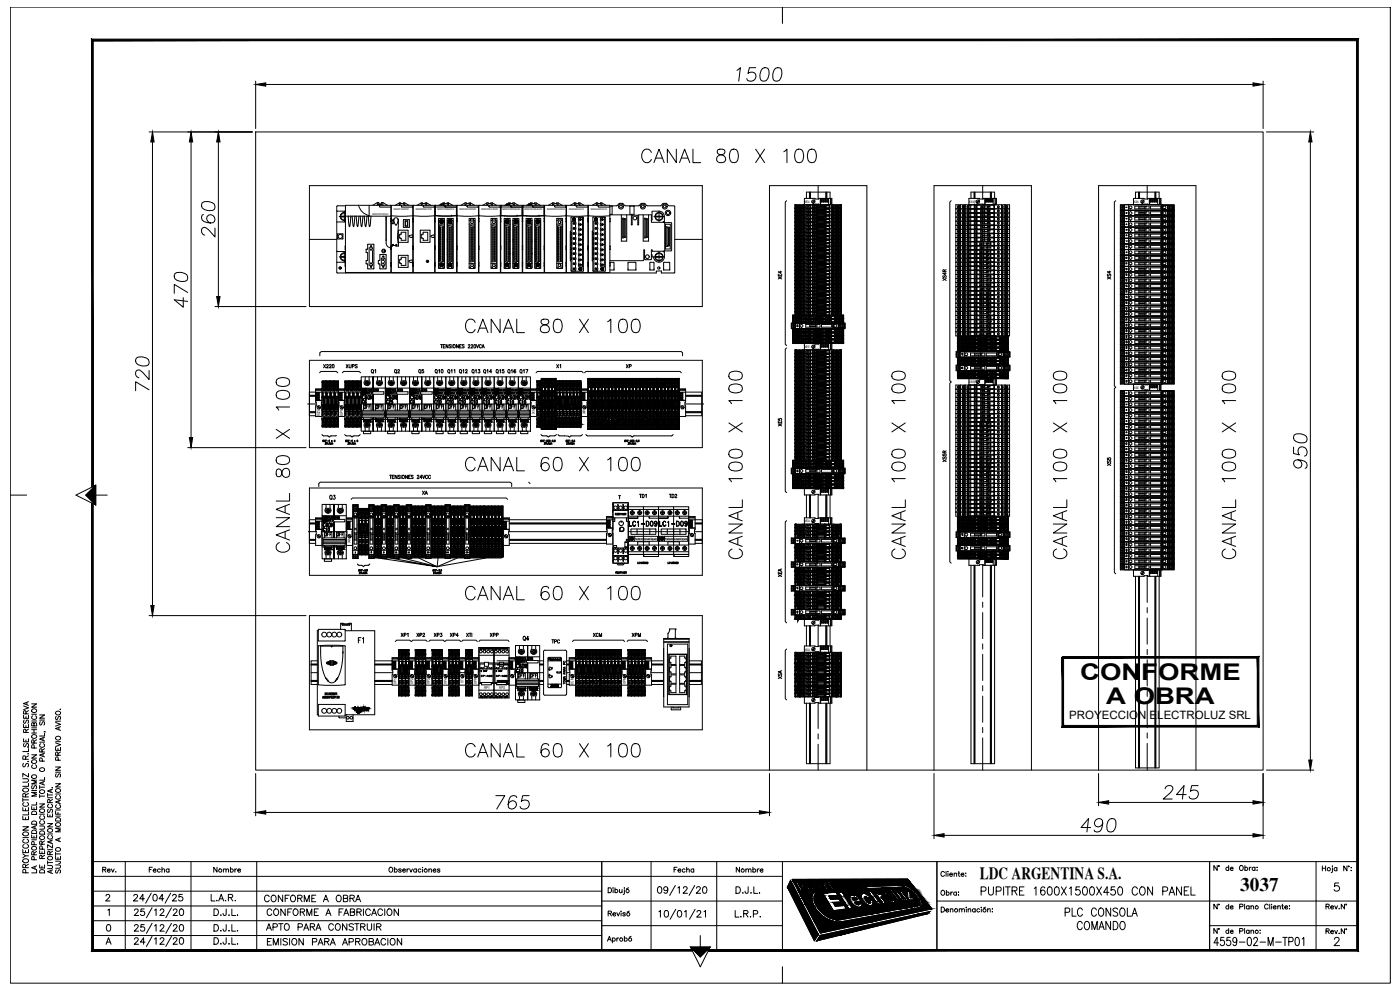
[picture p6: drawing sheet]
<svg xmlns="http://www.w3.org/2000/svg" width="420mm" height="297mm" viewBox="0 0 420 297" stroke-linecap="round" stroke-linejoin="round" font-family="sans-serif">
<defs><g id="words">
<g font-size="7.9">
<text x="191.6" y="50.1">CANAL 80 X 100</text>
<text x="139" y="142.5">CANAL 60 X 100</text>
<text x="88.2" y="166.9" transform="rotate(-90 88.2 166.9)">CANAL 80 X 100</text>
<text x="273" y="169" transform="rotate(-90 273 169)">CANAL 100 X 100</text>
<text x="372.2" y="169" transform="rotate(-90 372.2 169)">CANAL 100 X 100</text>
<text x="139" y="181.3">CANAL 60 X 100</text>
</g>
<g font-size="7.5">
<text x="139" y="100.9">CANAL 80 X 100</text>
<text x="224" y="169" transform="rotate(-90 224 169)">CANAL 100 X 100</text>
<text x="321.4" y="169" transform="rotate(-90 321.4 169)">CANAL 100 X 100</text>
<text x="139" y="228.2">CANAL 60 X 100</text>
</g>
<g font-size="6.9">
<text x="324.2" y="204">CONFORME</text>
<text x="332" y="211.1">A OBRA</text>
</g>
<text font-size="5.8" x="372.2" y="267.4">3037</text>
<g font-size="5.7">
<text x="293.5" y="269.9">PUPITRE 1600X1500X450 CON PANEL</text>
<text x="318.9" y="276.2">PLC CONSOLA</text>
<text x="322.4" y="280.1">COMANDO</text>
<text x="363.4" y="285">4559-02-M-TP01</text>
</g>
<text font-size="5.3" x="79" y="280.5">APTO PARA CONSTRUIR</text>
<text font-size="5.1" x="294" y="263.6">LDC ARGENTINA S.A.</text>
<g font-size="4.9">
<text x="78.7" y="271.6">CONFORME A OBRA</text>
<text x="79.4" y="284.7">EMISION PARA APROBACION</text>
</g>
<g font-size="4.4">
<text x="106.5" y="194">F1</text>
<text x="9.9" y="225.4" transform="rotate(-90 9.9 225.4)">SE RESERVA</text>
<text x="43.7" y="262.8">Fecha</text>
<text x="63.1" y="262.8">Nombre</text>
<text x="201.4" y="262.8">Fecha</text>
<text x="220.1" y="262.8">Nombre</text>
</g>
<g font-size="4">
<text x="110.4" y="113.2">Q1</text>
<text x="117.5" y="113.2">Q2</text>
<text x="124.9" y="113.2">Q5</text>
<text x="136.9" y="113.2">Q12</text>
<text x="140.8" y="113.2">Q13</text>
<text x="144.3" y="113.2">Q14</text>
<text x="151.3" y="113.2">Q16</text>
<text x="155.2" y="113.2">Q17</text>
<text x="107.9" y="122.4">C6</text>
<text x="122.4" y="122.4">C6</text>
<text x="125.9" y="149.6">XA</text>
<text x="98.1" y="151">Q3</text>
<text x="124.2" y="192.3">XP2</text>
<text x="129.5" y="192.3">XP3</text>
<text x="155.9" y="193.3">Q4</text>
<text x="177.1" y="192.3">XCM</text>
<text x="188.7" y="192.3">XPM</text>
</g>
<g font-size="3.5">
<text x="235.7" y="85" transform="rotate(-90 235.7 85)">XE4</text>
<text x="285" y="85.4" transform="rotate(-90 285 85.4)">XS4R</text>
<text x="334.4" y="85" transform="rotate(-90 334.4 85)">XS4</text>
<text x="96.3" y="111.5">X220</text>
<text x="103" y="111.5">XUPS</text>
<text x="166.2" y="111.5">X1</text>
<text x="187" y="111.5">XP</text>
<text x="235.7" y="129.1" transform="rotate(-90 235.7 129.1)">XE5</text>
<text x="285" y="139.7" transform="rotate(-90 285 139.7)">XS5R</text>
<text x="334.4" y="140.8" transform="rotate(-90 334.4 140.8)">XS5</text>
<text x="96.7" y="161.9">OFF</text>
<text x="100.2" y="161.9">OFF</text>
<text x="235.7" y="174.3" transform="rotate(-90 235.7 174.3)">XEA</text>
<text x="164.7" y="194">TPC</text>
<text x="154.5" y="204.3">OFF</text>
<text x="158.4" y="204.3">OFF</text>
<text x="235.7" y="205" transform="rotate(-90 235.7 205)">XSA</text>
</g>
<text font-size="3.4" x="320.9" y="215.8">PROYECCION ELECTROLUZ SRL</text>
<g font-size="3.1">
<text x="336.9" y="65.3">2</text>
<text x="336.9" y="67">3</text>
<text x="241.7" y="72.7">10</text>
<text x="241.7" y="76.9">14</text>
<text x="241.7" y="78">15</text>
<text x="244.1" y="73.7" transform="rotate(-90 244.1 73.7)">11</text>
<text x="336.9" y="75.5">8</text>
<text x="241.7" y="79">16</text>
<text x="241.7" y="80.1">17</text>
<text x="241.7" y="81.1">18</text>
<text x="339.4" y="78.7" transform="rotate(-90 339.4 78.7)">10</text>
<text x="339.4" y="80.4" transform="rotate(-90 339.4 80.4)">11</text>
<text x="339.4" y="82.2" transform="rotate(-90 339.4 82.2)">12</text>
<text x="339.4" y="84" transform="rotate(-90 339.4 84)">13</text>
<text x="241.7" y="84.3">21</text>
<text x="241.7" y="89.3">26</text>
<text x="244.1" y="85.4" transform="rotate(-90 244.1 85.4)">22</text>
<text x="336.9" y="87.1">15</text>
<text x="339.4" y="88.9" transform="rotate(-90 339.4 88.9)">16</text>
<text x="241.7" y="90.3">27</text>
<text x="241.7" y="91.4">28</text>
<text x="241.7" y="94.5">31</text>
<text x="241.7" y="95.6">32</text>
<text x="336.9" y="93.8">19</text>
<text x="336.9" y="95.6">20</text>
<text x="339.4" y="90.7" transform="rotate(-90 339.4 90.7)">17</text>
<text x="239.9" y="96.7">33</text>
<text x="239.9" y="97.7">34</text>
<text x="239.9" y="100.5">36</text>
<text x="239.9" y="101.6">37</text>
<text x="240.6" y="99.1" transform="rotate(-90 240.6 99.1)">35</text>
<text x="336.9" y="97.4">21</text>
<text x="339.4" y="99.1" transform="rotate(-90 339.4 99.1)">22</text>
<text x="241.7" y="107.9">2</text>
<text x="242.4" y="102.7" transform="rotate(-90 242.4 102.7)">38</text>
<text x="289.6" y="106.2">36</text>
<text x="290.3" y="107.9" transform="rotate(-90 290.3 107.9)">37</text>
<text x="292.1" y="103" transform="rotate(-90 292.1 103)">33</text>
<text x="336.9" y="102.3">24</text>
<text x="339.4" y="104.1" transform="rotate(-90 339.4 104.1)">25</text>
<text x="339.4" y="107.6" transform="rotate(-90 339.4 107.6)">27</text>
<text x="241.7" y="109">3</text>
<text x="241.7" y="113.2">7</text>
<text x="287.9" y="111.8">40</text>
<text x="289.6" y="113.2">41</text>
<text x="292.1" y="109.4" transform="rotate(-90 292.1 109.4)">38</text>
<text x="336.9" y="109">28</text>
<text x="336.9" y="110.8">29</text>
<text x="339.4" y="112.5" transform="rotate(-90 339.4 112.5)">30</text>
<text x="241.7" y="116.4">10</text>
<text x="241.7" y="117.5">11</text>
<text x="244.1" y="118.5" transform="rotate(-90 244.1 118.5)">12</text>
<text x="244.1" y="119.6" transform="rotate(-90 244.1 119.6)">13</text>
<text x="339.4" y="114.3" transform="rotate(-90 339.4 114.3)">31</text>
<text x="166.5" y="125.6">6</text>
<text x="170.4" y="125.6">10</text>
<text x="171.4" y="125.6">11</text>
<text x="241.7" y="123.5">17</text>
<text x="241.7" y="124.5">18</text>
<text x="241.7" y="125.6">19</text>
<text x="336.9" y="121">2</text>
<text x="336.9" y="122.8">3</text>
<text x="202.1" y="127">26</text>
<text x="241.7" y="126.6">20</text>
<text x="241.7" y="127.7">21</text>
<text x="241.7" y="130.9">24</text>
<text x="241.7" y="131.9">25</text>
<text x="336.9" y="127.7">6</text>
<text x="336.9" y="129.5">7</text>
<text x="336.9" y="131.2">8</text>
<text x="241.7" y="133">26</text>
<text x="241.7" y="137.9">31</text>
<text x="244.1" y="134.1" transform="rotate(-90 244.1 134.1)">27</text>
<text x="336.9" y="137.9">12</text>
<text x="339.4" y="134.4" transform="rotate(-90 339.4 134.4)">10</text>
<text x="339.4" y="136.2" transform="rotate(-90 339.4 136.2)">11</text>
<text x="239.9" y="141.1">34</text>
<text x="240.6" y="142.9" transform="rotate(-90 240.6 142.9)">35</text>
<text x="242.4" y="140.1" transform="rotate(-90 242.4 140.1)">33</text>
<text x="244.1" y="139.3" transform="rotate(-90 244.1 139.3)">32</text>
<text x="339.4" y="139.7" transform="rotate(-90 339.4 139.7)">13</text>
<text x="339.4" y="142.9" transform="rotate(-90 339.4 142.9)">15</text>
<text x="242.4" y="144.3" transform="rotate(-90 242.4 144.3)">36</text>
<text x="242.4" y="145.3" transform="rotate(-90 242.4 145.3)">37</text>
<text x="336.9" y="149.6">19</text>
<text x="339.4" y="144.6" transform="rotate(-90 339.4 144.6)">16</text>
<text x="339.4" y="146.4" transform="rotate(-90 339.4 146.4)">17</text>
<text x="336.9" y="151.3">20</text>
<text x="339.4" y="153.1" transform="rotate(-90 339.4 153.1)">21</text>
<text x="339.4" y="154.9" transform="rotate(-90 339.4 154.9)">22</text>
<text x="289.6" y="157">33</text>
<text x="290.3" y="161.9" transform="rotate(-90 290.3 161.9)">37</text>
<text x="292.1" y="160.5" transform="rotate(-90 292.1 160.5)">36</text>
<text x="336.9" y="158">24</text>
<text x="339.4" y="159.8" transform="rotate(-90 339.4 159.8)">25</text>
<text x="339.4" y="161.6" transform="rotate(-90 339.4 161.6)">26</text>
<text x="107.9" y="163.7">3</text>
<text x="109" y="163.7">4</text>
<text x="110.4" y="167.2">5</text>
<text x="111.8" y="165.5">6</text>
<text x="112.9" y="165.5">7</text>
<text x="115.7" y="165.5">9</text>
<text x="117.8" y="167.2">11</text>
<text x="119.2" y="165.5">12</text>
<text x="120.3" y="165.5">13</text>
<text x="121.7" y="167.2">14</text>
<text x="123.1" y="165.5">15</text>
<text x="126.3" y="165.5">18</text>
<text x="127.4" y="167.2">19</text>
<text x="128.8" y="165.5">20</text>
<text x="129.8" y="165.5">21</text>
<text x="131.9" y="165.5">23</text>
<text x="133" y="167.2">24</text>
<text x="134.8" y="165.5">25</text>
<text x="135.8" y="165.5">26</text>
<text x="136.9" y="165.5">27</text>
<text x="137.9" y="165.5">28</text>
<text x="139" y="167.2">29</text>
<text x="140.4" y="165.5">30</text>
<text x="145" y="165.5">34</text>
<text x="146.1" y="165.5">35</text>
<text x="147.1" y="165.5">36</text>
<text x="238.1" y="163.7">5</text>
<text x="241.7" y="166.5">7</text>
<text x="287.9" y="165.8">40</text>
<text x="289.6" y="163.3">38</text>
<text x="289.6" y="164.4">39</text>
<text x="289.6" y="167.2">41</text>
<text x="336.9" y="164.7">28</text>
<text x="339.4" y="166.5" transform="rotate(-90 339.4 166.5)">29</text>
<text x="240.6" y="170.7" transform="rotate(-90 240.6 170.7)">11</text>
<text x="241.7" y="172.2">12</text>
<text x="241.7" y="173.6">13</text>
<text x="339.4" y="168.3" transform="rotate(-90 339.4 168.3)">30</text>
<text x="339.4" y="170" transform="rotate(-90 339.4 170)">31</text>
<text x="238.1" y="177.8">17</text>
<text x="241.7" y="174.6">14</text>
<text x="241.7" y="175.7">15</text>
<text x="241.7" y="179.2">18</text>
<text x="240.6" y="185.2" transform="rotate(-90 240.6 185.2)">24</text>
<text x="244.1" y="180.6" transform="rotate(-90 244.1 180.6)">19</text>
<text x="244.1" y="181.7" transform="rotate(-90 244.1 181.7)">20</text>
<text x="244.1" y="182.7" transform="rotate(-90 244.1 182.7)">21</text>
<text x="244.1" y="186.6" transform="rotate(-90 244.1 186.6)">25</text>
<text x="144.3" y="196.1">22</text>
<text x="145.3" y="196.1">14</text>
<text x="147.8" y="196.1">24</text>
<text x="148.9" y="196.1">22</text>
<text x="149.9" y="196.1">14</text>
<text x="124.2" y="206">1</text>
<text x="126.3" y="206">3</text>
<text x="129.1" y="206">1</text>
<text x="130.2" y="206">2</text>
<text x="131.2" y="206">3</text>
<text x="136.2" y="206">3</text>
<text x="139.3" y="206">2</text>
<text x="173.2" y="206">2</text>
<text x="174.3" y="206">3</text>
<text x="175.3" y="206">4</text>
<text x="176.4" y="206">5</text>
<text x="177.4" y="206">6</text>
<text x="178.5" y="206">7</text>
<text x="179.9" y="206">10</text>
<text x="181" y="206">11</text>
<text x="182" y="206">12</text>
<text x="183.1" y="206">13</text>
<text x="184.9" y="206">15</text>
<text x="189.1" y="206">2</text>
<text x="241.7" y="205.7">6</text>
<text x="144.3" y="210.6">21</text>
<text x="147.8" y="210.6">A2</text>
<text x="148.9" y="210.6">21</text>
<text x="149.9" y="210.6">11</text>
</g>
<g font-size="2.6">
<text x="336.9" y="63.5">1</text>
<text x="241.7" y="66.3">4</text>
<text x="241.7" y="69.5">7</text>
<text x="241.7" y="70.6">8</text>
<text x="241.7" y="71.6">9</text>
<text x="336.9" y="68.4">4</text>
<text x="336.9" y="70.2">5</text>
<text x="336.9" y="76.9">9</text>
<text x="241.7" y="106.9">1</text>
<text x="336.9" y="119.2">1</text>
<text x="336.9" y="124.2">4</text>
<text x="336.9" y="125.9">5</text>
<text x="336.9" y="132.6">9</text>
<text x="241.7" y="159.1">1</text>
<text x="241.7" y="160.2">2</text>
<text x="241.7" y="161.2">3</text>
<text x="241.7" y="167.2">8</text>
<text x="241.7" y="168.3">9</text>
<text x="241.7" y="197.6">1</text>
<text x="241.7" y="198.6">2</text>
<text x="241.7" y="207.8">7</text>
<text x="241.7" y="208.8">8</text>
</g>
<g font-size="1.1">
<text x="96" y="124.9" transform="rotate(-90 96 124.9)">X220</text>
<text x="102.8" y="125.1" transform="rotate(-90 102.8 125.1)">XUPS</text>
<text x="160.5" y="124.3" transform="rotate(-90 160.5 124.3)">X1</text>
<text x="175.7" y="124.4" transform="rotate(-90 175.7 124.4)">XP</text>
<text x="105.2" y="163.1" transform="rotate(-90 105.2 163.1)">XA</text>
<text x="119" y="205.2" transform="rotate(-90 119 205.2)">XP1</text>
<text x="124" y="205.2" transform="rotate(-90 124 205.2)">XP2</text>
<text x="129" y="205.2" transform="rotate(-90 129 205.2)">XP3</text>
<text x="134.1" y="205.2" transform="rotate(-90 134.1 205.2)">XP4</text>
<text x="139.1" y="205" transform="rotate(-90 139.1 205)">XTI</text>
<text x="143.1" y="205.2" transform="rotate(-90 143.1 205.2)">XPP</text>
<text x="145.3" y="206.6">RP1</text>
<text x="149.8" y="206.6">RP2</text>
<text x="172.1" y="205.4" transform="rotate(-90 172.1 205.4)">XCM</text>
<text x="187.8" y="205.4" transform="rotate(-90 187.8 205.4)">XPM</text>
</g>
<g font-size="1">
<text x="241.4" y="60.9">XE4</text>
<text x="290.8" y="60.9">XS4R</text>
<text x="340.2" y="60.9">XS4</text>
<text x="241.4" y="104.4">XE5</text>
<text x="290.8" y="115">XS5R</text>
<text x="340.2" y="116.6">XS5</text>
<text x="241.4" y="156.7">XEA</text>
<text x="241.4" y="195.2">XSA</text>
</g>
<g font-size=".9">
<text x="190.4" y="162">Telemecanique</text>
<text x="199.5" y="162">Telemecanique</text>
</g>
<text font-size=".8" x="108.4" y="213.6">Electric</text>
<g font-size=".7">
<text x="111.8" y="64.5">BMXCPS3500</text>
<text x="118.2" y="63">BMXP342020</text>
<text x="124.8" y="63">BMXNOE0100</text>
<text x="131.3" y="63">BMXDDI6402K</text>
<text x="137.9" y="63">BMXDDI3202K</text>
<text x="144.5" y="63">BMXDDI3202K</text>
<text x="150.8" y="63">BMXDDO6402K</text>
<text x="157.4" y="63">BMXDDO6402K</text>
<text x="164.2" y="63">BMXDDO3202K</text>
<text x="170.8" y="63">BMXAMI0410</text>
<text x="177.3" y="63">BMXAMO0410</text>
</g>
</g></defs>
<!-- layer: AUXILIAR1 -->
<path d="M76.7 39.6h302.4v191.5h-302.4z" fill="none" stroke="#000" stroke-width=".3"/>
<!-- layer: 0 -->
<g fill="none" stroke="#000" stroke-width=".3">
<path d="M92.9 55.7h117.9v36.3h-117.9zM101.1 75.4l2.6 .1M101.1 63.3l2.6 .1M101.4 71.7l-.1-1.5h1.6v1.5M101.4 71.7h1.5M102.3 76.9h1.4M102.3 77.2h1.4M102.3 64.9h1.4M102.3 65.1h1.4M103.3 66.6l-2.2 .1M103.6 74.7h.1M103.6 79.7h.1"/>
<path d="M103.6 78.9h.1M103.6 73.9h.1M103.6 66.4h.1M103.6 65.6h.1M103.7 78.6l-2.6 .2M103.7 75.9a1.22 1.22 0 0 0-1.6 1.2 1.22 1.22 0 0 0 1.6 1.1M103.7 63.8a1.22 1.22 0 0 0-1.6 1.2 1.22 1.22 0 0 0 1.6 1.1M103.7 61.8h-2.4l-.2 .2 .1 19.9h95.8v-.6h1.5v.6h3.9l.1-19.9-.2-.2-1.6-.1a1.38 1.38 0 0 0-2.4 0h-4.1a1.36 1.36 0 0 0-1.3-.7 1.36 1.36 0 0 0-1.2 .7h-4.1a1.38 1.38 0 0 0-2.5 0l-2.1 .1M103.7 76.1l-.4-.2-1 .6v1.1l1 .6 .4-.2M103.7 65.5v1l-.4 .1M103.7 64l-.4-.2-1 .6v1.2l1 .5 .4-.2M103.7 73.8v1.1"/>
<path d="M103.7 78.8v1M104.5 64.9l.4 3.1 .4-3.1M105.7 64.9l.4 3.1 .4-3.1M106.9 64.9l.4 3.1 .4-3.1M107.6 61.6a4.4 4.4 0 0 0 3.2 3.1M108.1 64.9l.4 3.1 .4-3.1M109.3 64.9l.4 3.1 .4-3.1M110.3 74.7l-.4 .1v.9l.4 .2M110.3 78.1l-.4 .1v.9l.4 .2M110.3 74.7l.1-1.4h1.8v7.3h-1.8l-.1-1.3M110.3 75.9v2.2M110.5 64.9l.4 3.1 .4-3.1"/>
<path d="M110.8 61.6v3.3M111.3 78.9l.2 .2zM111.3 74.8l.2 .2zM111.8 79.4l.1-4.6-.1-.4h-1v5.2h1v-.2M113.3 60.8l-1.5 .8M113.3 60.8v.7M113.3 60.8h.4l.1 .5M113.3 61.5l-.1 .1M113.9 61.6l.1 .5h3.3M114 61.2l-.6 .4M114 61.2l.7 .4M114 78.1l-.4 .1-.1 .9 .5 .2"/>
<path d="M114 61.2v.4M114 79.3v1.3h1.9M114.2 61.2v.4M114.9 61.5l.1 .1M114.9 60.8h-.4l-.1 .5M114.9 60.8v.7M114.9 60.8l1.4 .8M114.9 78.9l.2 .2zM114.9 77.9l.2 .2zM115.5 79.4v-1.9h-1.1v2.1h1.1v-.2M115.9 76.5l-1.9-.1v1.7M115.9 64.9v8a1.64 1.64 0 0 0 1.4 1.5"/>
<path d="M115.9 76.5v4.1M117.3 64.9h-13.6M117.3 74.7h.1M117.3 78.8v1M117.3 79.7h.1M117.3 78.9h.1M117.3 73.9h.1M117.3 65.5v1M117.3 66.4h.1M117.3 65.6h.1M117.3 65.5v1.1M117.3 73.8v1.1"/>
<path d="M117.4 73.8l-.1 1.1M117.4 66.3l.5-.2v1h-.5M117.4 64.8h6.5M117.5 61.6v20.2l6.4-.1v-19.6M117.5 61.6h6.3l.1 .5M118.1 73.6h.1M118.1 73.6v-.3h-.3v.5h-.5M118.1 73.6h.8M118.2 65.9h-.2v1.2h-.6M118.2 65.9h.1M118.2 65.8v.1M118.2 65.9l.4 1.5"/>
<path d="M118.3 65.6l.5-.3 .6 .3M118.3 65.6l-.1 .3M118.9 73.6h.1M118.9 73.6v-.3h.2v.5M119.3 71.3l.3 2.5h-.8v-.2M119.4 65.6l.1 .2M119.5 65.9a1.68 1.68 0 0 1-.6 1.6l-.2-.1M119.5 65.8v.1M119.5 65.9h.1M119.5 65.9l-.2 5.4M119.6 69.1h2.8v3.6h-2.8zM119.6 76.6h2.8v3.6h-2.8z"/>
<path d="M119.9 60.9l-.1 .7M119.9 60.9h.4v.3M119.9 60.9l-1.3 .7M119.9 61.6a.75 .75 0 0 1 .8-.5 .75 .75 0 0 1 .7 .5M120.4 77.2h1.4v2.4h-1.4v-.6l-.6-.2v-.8l.6-.2zM120.4 69.7h1.4v2.4h-1.4v-.6l-.6-.2v-.8l.6-.2zM120.5 61.6l.1 .5h3.3M121.5 60.9l.1 .7M121.5 60.9h-.4l-.1 .3M121.5 60.9l1.2 .7M121.6 66.3h.8v1.5h-.8zM121.7 66.4h.6v1.4h-.6z"/>
<path d="M122.9 66h-1.8v2.2l1.8-.1M122.9 66v2.1M123.7 70.5v.1M123.7 78v.1M123.7 70.5l-1 .4 1 .4M123.7 78l-1 .4 1 .4M123.7 71.2v.1M123.7 78.7v.1M123.8 70.6v.6M123.8 78.1v.6M123.8 62.1h-.1M123.9 74.7h.1"/>
<path d="M123.9 66.4h.1M123.9 78.8v1M123.9 79.7h.1M123.9 78.9h.1M123.9 73.8v1.1M123.9 73.9h.1M123.9 66.6h.1M123.9 65.5h.1M123.9 65.6h.1M123.9 65.5v1.1M124 64.8h6.5M124 78.8v1"/>
<path d="M124 73.8v1.1M126.1 69.1h2.9l-.1 3.6h-2.8zM126.4 60.9l-.1 .7M126.4 60.9l-1.2 .7M126.4 60.9h.4l.1 .3M126.5 61.6a.75 .75 0 0 1 .7-.5 .75 .75 0 0 1 .7 .5M127 69.7h1.4v2.4h-1.4v-.6l-.6-.2v-.8l.6-.2zM127 61.6l.1 .4M127.1 62l.1 .1M128 60.9l.1 .7M128 60.9h-.4v.3M128 60.9l1.3 .7"/>
<path d="M129.3 70.8l1-.3v.7h-.7zM130.3 62.1h.1M130.4 61.6l.1 .5M130.4 61.6h-6.4l.1 20.2M130.5 62.1v19.6l-6.5 .1M130.5 62.1h.1M130.5 78.8v1M130.5 73.8v1.1M130.5 65.5l.1 1.1zM130.5 62.1h-3.3M130.5 74.7h.1M130.5 66.4h.1"/>
<path d="M130.5 79.8h.1M130.5 79.7h.1M130.5 78.9h.1M130.5 78.8h.1M130.5 74.9h.1M130.5 73.9h.1M130.5 73.8h.1M130.5 65.6h.1M130.6 64.8h6.4M130.7 61.6h6.3v3.1h-6.4zM130.7 61.6v20.2l6.3-.1v-19.6M131.7 79h1.7"/>
<path d="M131.7 67.3h1.7M131.7 64.8h.1M132.1 65.5v.6h-.4v14h.4v.4h.8v-.4h.5M132.1 65.7h.8v.4h.5M132.1 66.7h.1M132.1 79.7h.1M132.1 66.8h.1M132.1 66.6h.1M132.1 79.6h.1M132.1 79.5h.1M132.1 79.7l.1 .1M132.1 79.4h.1"/>
<path d="M132.1 66.9h.1M132.1 66.5h.1M132.1 79.7v.1M132.2 79.4h.1M132.2 66.5h.1M132.2 79.8h.1M132.2 79.3h.1M132.2 67h.1M132.2 66.4h.1M132.2 79.9h.1M132.2 71.7l.1 .3zM132.2 75.3l.1 .3z"/>
<path d="M132.2 77.9l.1 .2zM132.2 74.8l.1 .3zM132.2 71.2l.1 .3zM132.2 70.2l.1 .2zM132.2 76.3l.1 .3zM132.2 69.7l.1 .2zM132.2 77.4l.1 .2zM132.2 76.8l.1 .3zM132.2 75.8l.1 .3zM132.2 74.3l.1 .3zM132.2 73.8l.1 .2zM132.2 73.3l.1 .2z"/>
<path d="M132.2 72.8l.1 .2zM132.2 68.1l.1 .3zM132.2 68.7l.1 .2zM132.2 69.2l.1 .2zM132.2 70.7l.1 .3zM132.2 72.2l.1 .3zM132.3 66.4h.1M132.3 79.3h.1M132.3 66.3h.1M132.3 67h.1M132.3 61.4h.8l.1 .2M132.3 80h.1"/>
<path d="M132.3 79.2h.1M132.4 67.1h.1M132.4 61.4h.1M132.4 66.3h.1M132.4 79.2h-.1M132.4 79.2h.1M132.4 80h.1M132.5 79.2h.1M132.5 80h.1M132.5 66.3h.1M132.5 66.3h-.1M132.5 67.1h.1"/>
<path d="M132.6 80h.1M132.6 67.1h.1M132.6 79.2h.1M132.6 66.3h.1M132.7 79.2h.1M132.7 66.3h.1M132.7 80h.1M132.7 79.9h.1M132.7 67h.1M132.7 71.7l.1 .3zM132.7 75.3l.1 .3zM132.7 77.9l.1 .2z"/>
<path d="M132.7 74.8l.1 .3zM132.7 71.2l.1 .3zM132.7 70.2l.1 .2zM132.7 76.3l.1 .3zM132.7 69.7l.1 .2zM132.7 77.4l.1 .2zM132.7 76.8l.1 .3zM132.7 75.8l.1 .3zM132.7 74.3l.1 .3zM132.7 68.1l.1 .3zM132.7 68.7l.1 .2zM132.7 69.2l.1 .2z"/>
<path d="M132.7 70.7l.1 .3zM132.7 72.2l.1 .3zM132.7 72.8l.1 .2zM132.7 73.3l.1 .2zM132.7 73.8l.1 .2zM132.8 66.4h.1M132.8 67h.1M132.8 79.3h.1M132.8 79.9h.1M132.8 79.8v.1M132.8 79.8h.1M132.9 66.9h.1"/>
<path d="M132.9 66.5h.1M132.9 79.4h.1M132.9 79.7h.1M132.9 66.6h.1M132.9 66.8h.1M132.9 79.5h.1M132.9 79.6h.1M132.9 66.7h.1M133 60.9h.4l.1 .3M133 60.9l-1.3 .7M133 60.9v.5M133.1 61.4h-.7l-.1 .2"/>
<path d="M133.1 61.4h.1M133.1 61.5a.75 .75 0 0 1 .8-.4 .75 .75 0 0 1 .6 .5M133.1 68l-1-.3-.2 .2v10.6l.2 .1M133.1 68v10.2l-1 .4M133.3 74.6h.1M133.4 76.1h.1M133.4 76h.1M133.4 72.5h.1M133.4 72h.1M133.4 66.1v14M133.4 65.6h-1.8v14.8l.5 .1M133.4 65.6v14.8"/>
<path d="M133.5 61.9l.2 .2h3.3M133.5 61.6v.3M133.6 61.6l.2 .5h3.2M133.6 62.1l-3 .1M134.2 76.4h.1M134.2 75.8h.1M134.2 79h1.7M134.2 76.5h.1M134.2 75.9h.1M134.2 72.5h.1M134.2 72h.1M134.2 71.8h.1"/>
<path d="M134.2 67.3h1.7M134.2 74.6h.1M134.6 60.9l.1 .7M134.6 60.9h-.4v.3M134.6 60.9l1.3 .7M134.7 79.5h.1M134.7 79.6h.1M134.7 66.7h.1M134.7 66.8h.1M134.7 79.7h.1M134.7 79.4h.1M134.7 66.6h.1"/>
<path d="M134.7 66.9h.1M134.7 66.5h.1M134.7 79.8h.1M134.7 79.3h.1M134.8 79.8h.1M134.8 66.9h.1M134.8 79.3h.1M134.8 66.4h.1M134.8 67h.1M134.8 71.7h.1M134.8 75.6h.1M134.8 78.1h.1"/>
<path d="M134.8 77.9h.1M134.8 75.1h.1M134.8 74.8h.1M134.8 71.5h.1M134.8 70.4h.1M134.8 70.2h.1M134.8 76.6h.1M134.8 69.7h.1M134.8 77.6h.1M134.8 77.4h.1M134.8 77.1h.1M134.8 76.8h.1"/>
<path d="M134.8 76.3h.1M134.8 76.1h.1M134.8 75.8h.1M134.8 75.3h.1M134.8 74.6h.1M134.8 74.3h.1M134.8 74h.1M134.8 73.8h.1M134.8 73.5h.1M134.8 73.3h.1M134.8 73h.1M134.8 72.8h.1"/>
<path d="M134.8 72.5h.1M134.8 72.2h.1M134.8 72h.1M134.8 71.2h.1M134.8 71h.1M134.8 70.7h.1M134.8 68.1v.3M134.8 68.7v.2M134.8 69.2v.2M134.8 69.7v.2M134.8 70.2v.2M134.8 70.7v.3"/>
<path d="M134.8 71.2v.3M134.8 71.7v.3M134.8 72.2v.3M134.8 72.8v.2M134.8 73.3v.2M134.8 73.8v.2M134.8 74.3v.3M134.8 74.8v.3M134.8 75.3v.3M134.8 75.8v.3M134.8 76.3v.3M134.8 76.8v.3"/>
<path d="M134.8 77.4v.2M134.8 77.9v.2M134.8 69.9h.1M134.8 69.4h.1M134.8 69.2h.1M134.8 68.9h.1M134.8 68.7h.1M134.8 68.4h.1M134.8 68.1h.1M134.8 79.9h.1M134.9 66.3h.1M134.9 79.9h.1"/>
<path d="M134.9 80h.1M134.9 79.2h.1M134.9 67.1h.1M135 67.1h-.1M135 66.3h.1M135 79.2h.1M135 80h.1M135 67.1h.1M135.1 66.3h.1M135.1 79.2h.1M135.1 80h.1M135.1 67.1h.1"/>
<path d="M135.2 79.2h.1M135.2 67.1h.1M135.2 66.3h.1M135.2 80h.1M135.3 66.3h.1M135.3 67.1h.1M135.3 80h.1M135.3 79.2h.1M135.3 79.9v.1M135.3 66.3v.1M135.3 79.3h.1M135.3 71.7h.1"/>
<path d="M135.3 75.6h.1M135.3 78.1h.1M135.3 77.9h.1M135.3 75.1h.1M135.3 74.8h.1M135.3 71.5h.1M135.3 70.4h.1M135.3 70.2h.1M135.3 76.6h.1M135.3 69.7h.1M135.3 77.6h.1M135.3 77.4h.1"/>
<path d="M135.3 77.1h.1M135.3 76.8h.1M135.3 76.3h.1M135.3 76.1h.1M135.3 75.8h.1M135.3 75.3h.1M135.3 74.6h.1M135.3 74.3h.1M135.3 74h.1M135.3 73.8h.1M135.3 73.5h.1M135.3 73.3h.1"/>
<path d="M135.3 73h.1M135.3 72.8h.1M135.3 72.5h.1M135.3 72.2h.1M135.3 72h.1M135.3 68.1v.3M135.3 68.7v.2M135.3 69.2v.2M135.3 69.7v.2M135.3 70.2v.2M135.3 70.7v.3M135.3 71.2v.3"/>
<path d="M135.3 71.7v.3M135.3 72.2v.3M135.3 72.8v.2M135.3 73.3v.2M135.3 73.8v.2M135.3 74.3v.3M135.3 74.8v.3M135.3 75.3v.3M135.3 75.8v.3M135.3 76.3v.3M135.3 76.8v.3M135.3 77.4v.2"/>
<path d="M135.3 77.9v.2M135.3 71.2h.1M135.3 71h.1M135.3 70.7h.1M135.3 69.9h.1M135.3 69.4h.1M135.3 69.2h.1M135.3 68.9h.1M135.3 68.7h.1M135.3 68.4h.1M135.3 68.1h.1M135.4 79.9h.1"/>
<path d="M135.4 66.4h.1M135.4 79.3h.1M135.4 67h.1M135.4 79.8h.1M135.4 66.9h.1M135.4 79.4h.1M135.4 66.5h.1M135.4 66.5l.1 .1M135.5 79.8h.1M135.5 66.9h.1M135.5 64.8h.1M135.5 79.4h.1"/>
<path d="M135.5 79.7h.1M135.5 79.5h.1M135.5 66.7h.1M135.5 66.6h.1M135.5 79.6h.1M135.5 65.5v.6h.4v14h-.4v.4h-.8v-.4h-.5M135.5 65.7h-.8v.4h-.5M135.7 68v10.2l-1 .4M135.7 68l-1-.3-.2 .2v10.6l.2 .1M137 74.7h.2M137 66.4h.2M137 78.8v1"/>
<path d="M137 79.7h.2M137 78.9h.2M137 73.8v1.1M137 73.9h.2M137 65.5v1.1M137 65.6h.2M137.1 65.5v1.1M137.1 73.8v1.1M137.1 78.8v1M137.2 64.8h6.4M137.2 64.8h.1M137.2 61.6l6.4 .1-.1 20.1-6.3-.1z"/>
<path d="M139.6 60.9l-.1 .7M139.6 60.9h.4v.3M139.6 60.9l-1.3 .7M139.7 61.6a.75 .75 0 0 1 .7-.5 .75 .75 0 0 1 .7 .5M140.2 62l3.4 .1M140.2 61.6v.4M140.8 66.1h.4v-.4h.9v.4h.4v14h-.4v.4h-.9v-.4h-.4M140.8 79h1.7M140.8 67.3h1.7M141.2 60.9l.1 .7M141.2 60.9h-.4l-.1 .3M141.2 60.9l1.2 .7"/>
<path d="M141.4 71.7v.3zM141.4 75.3v.3zM141.4 77.9v.2zM141.4 74.8v.3zM141.4 71.2v.3zM141.4 70.2v.2zM141.4 76.3v.3zM141.4 69.7v.2zM141.4 77.4v.2zM141.4 76.8v.3zM141.4 75.8v.3zM141.4 74.3v.3z"/>
<path d="M141.4 73.8v.2zM141.4 73.3v.2zM141.4 72.8v.2zM141.4 72.2v.3zM141.4 70.7v.3zM141.4 69.2v.2zM141.4 68.7v.2zM141.4 68.1v.3zM141.9 71.7v.3zM141.9 75.3v.3zM141.9 77.9v.2zM141.9 74.8v.3z"/>
<path d="M141.9 71.2v.3zM141.9 70.2v.2zM141.9 76.3v.3zM141.9 69.7v.2zM141.9 77.4v.2zM141.9 76.8v.3zM141.9 75.8v.3zM141.9 74.3v.3zM141.9 73.8v.2zM141.9 73.3v.2zM141.9 72.8v.2zM141.9 72.2v.3z"/>
<path d="M141.9 70.7v.3zM141.9 69.2v.2zM141.9 68.7v.2zM141.9 68.1v.3zM142.3 68l-1-.3-.3 .2v10.5l.3 .2M142.3 68v10.2l-1 .4M143.5 62.1h-.1M143.6 64.8h.1M143.6 62.1h.1M143.6 74.7h.1M143.6 66.4h.1M143.6 79.7h.1"/>
<path d="M143.6 78.9h.1M143.6 73.9h.1M143.6 65.6h.1M143.7 65.5v1.1M143.7 73.8v1.1M143.7 78.8v1M143.7 64.8h6.5M143.7 64.8h.1M146.1 61.5l-.1 .1M146.1 60.9h.4l.1 .3M146.1 60.9l-1.2 .7M146.1 60.9v.6"/>
<path d="M146.2 61.6a.75 .75 0 0 1 .7-.5 .75 .75 0 0 1 .7 .5M146.7 61.6l.2 .5h3.3M147.4 66.1h.4v-.4h.9v.4h.4v14h-.4v.4h-.9v-.4h-.4M147.4 79h1.7M147.4 67.3h1.7M147.5 65.5v15M147.5 65.5l1.6 .1v14.8l-.4 .1M147.7 60.9l.1 .7M147.7 60.9h-.4v.3M147.7 60.9l1.3 .7M147.8 67.7l-.2 .2v10.6l.2 .1M147.8 67.7l1 .3"/>
<path d="M147.9 71.7l.1 .3zM147.9 75.3l.1 .3zM147.9 77.9l.1 .2zM147.9 74.8l.1 .3zM147.9 71.2l.1 .3zM147.9 70.2l.1 .2zM147.9 76.3l.1 .3zM147.9 69.7l.1 .2zM147.9 77.4l.1 .2zM147.9 76.8l.1 .3zM147.9 75.8l.1 .3zM147.9 74.3l.1 .3z"/>
<path d="M147.9 73.8l.1 .2zM147.9 73.3l.1 .2zM147.9 72.8l.1 .2zM147.9 72.2l.1 .3zM147.9 70.7l.1 .3zM147.9 69.2l.1 .2zM147.9 68.7l.1 .2zM147.9 68.1l.1 .3zM148.5 71.7v.3zM148.5 75.3v.3zM148.5 77.9v.2zM148.5 74.8v.3z"/>
<path d="M148.5 71.2v.3zM148.5 70.2v.2zM148.5 76.3v.3zM148.5 69.7v.2zM148.5 77.4v.2zM148.5 76.8v.3zM148.5 75.8v.3zM148.5 74.3v.3zM148.5 73.8v.2zM148.5 73.3v.2zM148.5 72.8v.2zM148.5 72.2v.3z"/>
<path d="M148.5 70.7v.3zM148.5 69.2v.2zM148.5 68.7v.2zM148.5 68.1v.3zM148.8 68v10.2l-1 .4M150.2 61.7h-6.5l.1 20.1 6.4-.1v-19.6M150.2 64.8h.1M150.2 62.1h.1M150.2 74.7h.1M150.2 66.4h.1M150.2 78.8l.1 1zM150.2 79.7h.1"/>
<path d="M150.2 78.9h.1M150.2 73.8l.1 1.1zM150.2 73.9h.1M150.2 65.5l.1 1.1zM150.2 65.6h.1M150.2 61.7v.4M150.3 64.8h6.4M150.3 61.6l6.4 .1-.1 20.1-6.3-.1zM150.4 61.6l-.1 3.1h6.4v-2.6h-3.3M151.4 79h1.7M151.4 67.3h1.7M151.4 64.8h.1"/>
<path d="M151.8 65.5v.6h-.4v14h.4v.4h.9v-.4h.4M151.8 65.7h.9v.4h.4M151.8 79.7h.1M151.8 79.6h.1M151.8 66.7h.1M151.8 66.6h.1M151.8 66.5h.1M151.9 79.8h.1M151.9 66.5h.1M151.9 66.9h.1M151.9 79.4l-.1 .1M151.9 79.4h.1"/>
<path d="M151.9 79.3h.1M151.9 67h.1M151.9 66.4h.1M151.9 79.9h.1M152 67h.1M152 71.7v.3zM152 75.3v.3zM152 77.9v.2zM152 74.8v.3zM152 71.2v.3zM152 70.2v.2zM152 76.3v.3z"/>
<path d="M152 69.7v.2zM152 77.4v.2zM152 76.8v.3zM152 75.8v.3zM152 74.3v.3zM152 73.8v.2zM152 73.3v.2zM152 72.8v.2zM152 72.2v.3zM152 70.7v.3zM152 69.2v.2zM152 68.7v.2z"/>
<path d="M152 68.1v.3zM152 66.4h-.1M152 79.3h.1M152 66.4h.1M152 66.3h.1M152 79.9h.1M152 61.4h.9v.2M152.1 79.2h.1M152.1 67.1h.1M152.1 66.3h.1M152.1 61.4h.1M152.1 80h.1"/>
<path d="M152.2 79.2h.1M152.2 66.3h.1M152.2 80h.1M152.2 67.1h.1M152.3 80h.1M152.3 66.3h.1M152.3 79.2h.1M152.3 67.1h.1M152.4 66.3h.1M152.4 79.2h.1M152.4 67.1h.1M152.4 80h.1"/>
<path d="M152.4 79.2l.1 .1M152.4 67h.1M152.5 71.7v.3zM152.5 75.3v.3zM152.5 77.9v.2zM152.5 74.8v.3zM152.5 66.4h.1M152.5 71.2v.3zM152.5 70.2v.2zM152.5 76.3v.3zM152.5 69.7v.2zM152.5 77.4v.2z"/>
<path d="M152.5 76.8v.3zM152.5 75.8v.3zM152.5 74.3v.3zM152.5 73.8v.2zM152.5 73.3v.2zM152.5 72.8v.2zM152.5 72.2v.3zM152.5 70.7v.3zM152.5 69.2v.2zM152.5 68.7v.2zM152.5 68.1v.3zM152.5 79.9h.1"/>
<path d="M152.5 67h.1M152.5 79.3h.1M152.6 79.8h.1M152.6 66.4h.1M152.6 66.9h.1M152.6 79.8l-.1 .1M152.6 79.4h.1M152.6 66.5h.1M152.6 79.7h.1M152.6 66.6h.1M152.6 66.7h.1M152.6 66.8h.1"/>
<path d="M152.6 79.5h.1M152.6 79.6h.1M152.7 60.9h.4l.1 .3M152.7 60.9l-1.3 .7M152.7 60.9v.5M152.8 61.4h-.7l-.1 .2M152.8 61.4h.1M152.8 68l-1-.3-.2 .2v10.6l.2 .1M152.8 68v10.2l-1 .4M152.9 61.5a.75 .75 0 0 1 .7-.4 .75 .75 0 0 1 .6 .5M152.9 61.4h.1M153.1 74.6h.1"/>
<path d="M153.1 76.1h.1M153.1 76h.1M153.1 72.5h.1M153.1 72h.1M153.2 61.6v.3M153.2 61.9l.2 .2M153.3 61.6l.2 .5M153.3 62.1l-3 .1M153.9 76.4h.1M153.9 75.8h.1M153.9 79h1.7M153.9 76.5h.1"/>
<path d="M153.9 75.9h.1M153.9 72.5h.1M153.9 72h.1M153.9 71.8h.1M153.9 67.3h1.7M154 74.6h-.1M154.3 60.9l.1 .7M154.3 60.9h-.4v.3M154.3 60.9l1.3 .7M154.4 79.6h.1M154.4 66.7h.1M154.4 66.8h.1"/>
<path d="M154.4 79.7h.1M154.4 79.4h.1M154.4 79.7l.1 .1M154.4 66.9h.1M154.4 66.5h.1M154.5 79.4h.1M154.5 79.8h.1M154.5 79.3h.1M154.5 66.9h.1M154.5 66.4h.1M154.5 79.9h.1M154.5 67h.1"/>
<path d="M154.5 71.7l.1 .3zM154.5 75.3l.1 .3zM154.5 77.9l.1 .2zM154.5 74.8l.1 .3zM154.5 71.2l.1 .3zM154.5 70.2l.1 .2zM154.5 76.3l.1 .3zM154.5 69.7l.1 .2zM154.5 77.4l.1 .2zM154.5 76.8l.1 .3zM154.5 75.8l.1 .3zM154.5 74.3l.1 .3z"/>
<path d="M154.5 73.8l.1 .2zM154.5 73.3l.1 .2zM154.5 72.8l.1 .2zM154.5 72.2l.1 .3zM154.5 70.7l.1 .3zM154.5 69.2l.1 .2zM154.5 68.7l.1 .2zM154.5 68.1l.1 .3zM154.6 67h.1M154.6 79.9h.1M154.6 66.4l-.1 .1M154.6 79.2h.1"/>
<path d="M154.6 66.3h.1M154.6 67.1h.1M154.7 80h.1M154.7 66.3h.1M154.7 79.2h.1M154.7 67.1h.1M154.8 66.3h.1M154.8 80h.1M154.8 79.2h.1M154.9 66.3h.1M154.9 80h.1M154.9 79.2h.1"/>
<path d="M154.9 67.1h.1M155 66.3h.1M155 79.2h.1M155 80h.1M155 67.1h.1M155 79.9v.1M155 79.9h.1M155 71.7l.1 .3zM155 75.3l.1 .3zM155 77.9l.1 .2zM155 74.8l.1 .3zM155 71.2l.1 .3z"/>
<path d="M155 70.2l.1 .2zM155 76.3l.1 .3zM155 69.7l.1 .2zM155 77.4l.1 .2zM155 76.8l.1 .3zM155 75.8l.1 .3zM155 74.3l.1 .3zM155 73.8l.1 .2zM155 73.3l.1 .2zM155 72.8l.1 .2zM155 72.2l.1 .3zM155 70.7l.1 .3z"/>
<path d="M155 69.2l.1 .2zM155 68.7l.1 .2zM155 68.1l.1 .3zM155 66.3v.1M155 67h.1M155.1 79.9h.1M155.1 67h.1M155.1 79.3h.1M155.1 79.8h.1M155.1 66.4h.1M155.1 66.9h.1M155.2 79.8h.1"/>
<path d="M155.2 66.5h.1M155.2 79.4h.1M155.2 66.9h.1M155.2 64.8h.1M155.2 79.7h.1M155.2 79.5h.1M155.2 66.6h.1M155.2 66.8h.1M155.2 66.7h.1M155.2 79.6h.1M155.2 65.5v.6h.4v14h-.4v.4h-.8v-.4h-.5M155.2 65.7h-.8v.4h-.5"/>
<path d="M155.4 78.2l-1 .4M155.4 68l-1-.3-.2 .2v10.5l.2 .2M155.4 68v10.3M155.7 65.6h-1.8v14.8l.5 .1M155.7 65.6v14.8M156.7 62.1h-3.2M156.7 74.7h.2M156.7 66.4h.2M156.7 79.8h.2M156.7 79.7h.2M156.7 78.9h.2M156.7 78.8h.2"/>
<path d="M156.7 74.9h.2M156.7 73.9h.2M156.7 73.8h.2M156.7 66.6h.2M156.7 65.5h.2M156.7 65.6h.2M156.8 65.5v1.1M156.8 73.8v1.1M156.8 78.8v1M156.9 61.7l6.3-.1 .1 .5M156.9 61.7l.1 20.1 6.3-.1v-19.6M156.9 64.8h6.4"/>
<path d="M156.9 61.7v3h6.4v-2.6h-3.3M157 61.6l-.1 .1M158 79h1.7M158 67.3h1.7M158 64.8h.1M158.4 65.5v.6h-.4v14h.4v.4h.8v-.4h.5M158.4 65.7h.8v.4h.5M158.4 79.6h.1M158.4 66.7h.1M158.4 79.7h.1M158.4 79.5h.1M158.4 66.8h.1"/>
<path d="M158.4 66.6h.1M158.4 79.4h.1M158.4 79.8h.1M158.4 66.9h.1M158.4 66.5h.1M158.5 79.4h.1M158.5 66.5h.1M158.5 66.4h.1M158.5 79.3h.1M158.5 79.9h.1M158.5 67h.1M158.5 79.8h.1"/>
<path d="M158.5 71.7l.1 .3zM158.5 75.3l.1 .3zM158.5 77.9l.1 .2zM158.5 74.8l.1 .3zM158.5 71.2l.1 .3zM158.5 70.2l.1 .2zM158.5 76.3l.1 .3zM158.5 69.7l.1 .2zM158.5 77.4l.1 .2zM158.5 76.8l.1 .3zM158.5 75.8l.1 .3zM158.5 74.3l.1 .3z"/>
<path d="M158.5 73.8l.1 .2zM158.5 73.3l.1 .2zM158.5 72.8l.1 .2zM158.5 72.2l.1 .3zM158.5 70.7l.1 .3zM158.5 69.2l.1 .2zM158.5 68.7l.1 .2zM158.5 68.1l.1 .3zM158.6 79.3h.1M158.6 66.4h.1M158.6 67h.1M158.6 66.3h.1"/>
<path d="M158.6 79.9h.1M158.6 61.4h.8v.2M158.6 80h.1M158.6 67.1h.1M158.6 61.4h.1M158.7 66.3h.1M158.7 79.2h.1M158.7 67.1h.1M158.7 80h.1M158.8 66.3h.1M158.8 80h.1M158.8 67.1h.1"/>
<path d="M158.8 79.2h.1M158.9 80h.1M158.9 67.1h.1M158.9 79.2h.1M158.9 66.3h.1M159 79.2h.1M159 67.1h.1M159 80h.1M159 66.3h.1M159 79.9h.1M159 67h.1M159 71.7h.1"/>
<path d="M159 75.6h.1M159 78.1h.1M159 77.9h.1M159 75.1h.1M159 74.8h.1M159 71.5h.1M159 70.4h.1M159 70.2h.1M159 76.6h.1M159 69.7h.1M159 77.6h.1M159 77.4h.1"/>
<path d="M159 77.1h.1M159 76.8h.1M159 76.3h.1M159 76.1h.1M159 75.8h.1M159 75.3h.1M159 74.6h.1M159 74.3h.1M159 74h.1M159 73.8h.1M159 73.5h.1M159 73.3h.1"/>
<path d="M159 73h.1M159 72.8h.1M159 72.5h.1M159 72.2h.1M159 72h.1M159 71.2h.1M159 71h.1M159 70.7h.1M159 69.9h.1M159 69.4h.1M159 69.2h.1M159 68.9h.1"/>
<path d="M159 68.7h.1M159 68.4h.1M159 68.1h.1M159 68.1v.3M159 68.7v.2M159 69.2v.2M159 69.7v.2M159 70.2v.2M159 70.7v.3M159 71.2v.3M159 71.7v.3M159 72.2v.3"/>
<path d="M159 72.8v.2M159 73.3v.2M159 73.8v.2M159 74.3v.3M159 74.8v.3M159 75.3v.3M159 75.8v.3M159 76.3v.3M159 76.8v.3M159 77.4v.2M159 77.9v.2M159 66.4h.1"/>
<path d="M159 79.3h.1M159.1 67h.1M159.1 79.9h.1M159.1 79.3h.1M159.1 79.8h.1M159.1 66.4h.1M159.2 79.4h.1M159.2 79.8l-.1 .1M159.2 79.8h.1M159.2 66.5h.1M159.2 66.9h.1M159.2 79.5h.1"/>
<path d="M159.2 66.6h.1M159.2 66.8h.1M159.2 79.7v.1M159.2 79.7h.1M159.2 66.8v.1M159.2 79.6h.1M159.2 66.7h.1M159.2 67.8l.2 .2M159.3 67.8l-.9-.1-.2 .2v10.5l.2 .2M159.3 78.5l-.9 .1M159.3 60.9h.4v.3M159.3 60.9l-1.3 .7"/>
<path d="M159.3 60.9v.5M159.4 61.4h-.8v.2M159.4 61.4h.1M159.4 61.5a.75 .75 0 0 1 .7-.4 .75 .75 0 0 1 .7 .5M159.4 68v10.2l-.2 .2M159.5 65.5v15M159.6 65.5l-1.7 .1v14.8l.5 .1M159.6 74.6h.1M159.6 76.1h.1M159.6 76h.1M159.6 72.5h.1M159.6 72h.1"/>
<path d="M159.8 61.9l.2 .2M159.8 61.6v.3M159.9 61.6l.2 .5M159.9 62.1l-3 .1M160.5 76.4h.1M160.5 75.8h.1M160.5 79h1.7M160.5 76.5h.1M160.5 75.9h.1M160.5 72.5h.1M160.5 72h.1M160.5 71.8h.1"/>
<path d="M160.5 67.3h1.7M160.5 74.6h.1M160.5 66.1v14M160.7 78.4l.3 .2M160.8 67.9v10.5M160.9 60.9h-.4l-.1 .3M160.9 60.9v.6M160.9 60.9l1.2 .7M160.9 61.5l.1 .1M161 79.6h.1M161 66.7h.1M161 67.7l-.3 .2"/>
<path d="M161 79.5h.1M161 79.7h.1M161 66.8h.1M161 66.6h.1M161 79.4h.1M161 67.7l1 .3M161 79.8h.1M161 66.9h.1M161 66.5h.1M161 79.3h.1M161.1 79.8h.1M161.1 66.9h.1"/>
<path d="M161.1 79.3h.1M161.1 67h.1M161.1 66.4h.1M161.1 71.7v.3zM161.1 75.3v.3zM161.1 77.9v.2zM161.1 74.8v.3zM161.1 71.2v.3zM161.1 70.2v.2zM161.1 76.3v.3zM161.1 69.7v.2zM161.1 77.4v.2z"/>
<path d="M161.1 76.8v.3zM161.1 75.8v.3zM161.1 74.3v.3zM161.1 73.8v.2zM161.1 73.3v.2zM161.1 72.8v.2zM161.1 72.2v.3zM161.1 70.7v.3zM161.1 69.2v.2zM161.1 68.7v.2zM161.1 68.1v.3zM161.1 79.9h.1"/>
<path d="M161.2 79.2h.1M161.2 66.3h.1M161.2 67h.1M161.2 79.9h.1M161.2 80h.1M161.2 67.1h.1M161.3 79.2h.1M161.3 66.3h-.1M161.3 67.1h.1M161.3 66.3h.1M161.3 80h.1M161.4 67.1h-.1"/>
<path d="M161.4 66.3h.1M161.4 79.2h.1M161.4 80h.1M161.4 67.1h.1M161.5 67.1h.1M161.5 66.3h.1M161.5 79.2h.1M161.5 80h.1M161.6 79.9v.1M161.6 66.3h.1M161.6 79.9h.1M161.6 67h.1"/>
<path d="M161.6 79.3h.1M161.6 71.7v.3zM161.6 75.3v.3zM161.6 77.9v.2zM161.6 74.8v.3zM161.6 71.2v.3zM161.6 70.2v.2zM161.6 76.3v.3zM161.6 69.7v.2zM161.6 77.4v.2zM161.6 76.8v.3zM161.6 75.8v.3z"/>
<path d="M161.6 74.3v.3zM161.6 73.8v.2zM161.6 73.3v.2zM161.6 72.8v.2zM161.6 72.2v.3zM161.6 70.7v.3zM161.6 69.2v.2zM161.6 68.7v.2zM161.6 68.1v.3zM161.6 66.3v.1M161.7 79.3h.1M161.7 66.4h.1"/>
<path d="M161.7 66.9h.1M161.7 79.8l-.1 .1M161.7 79.4h.1M161.7 79.8h.1M161.7 66.5h.1M161.8 79.7h.1M161.8 79.5h.1M161.8 66.6h.1M161.8 64.8h.1M161.8 79.6h.1M161.8 66.7h.1M161.8 65.5v.6h.4v14h-.4v.4h-.8v-.4h-.5"/>
<path d="M161.8 65.7h-.8v.4h-.5M162 68v10.2l-1 .4M162.2 65.5v15M162.2 65.5l-1.7 .1v14.8l.5 .1M163.3 62.1h-3.2M163.3 74.7h.1M163.3 66.4h.1M163.3 78.8l.1 1zM163.3 79.7h.1M163.3 78.9h.1M163.3 73.8l.1 1.1zM163.3 73.9h.1"/>
<path d="M163.3 65.5l.1 1.1zM163.3 65.6h.1M163.4 64.8h6.5M163.4 64.8h.1M163.5 61.6v20.2l6.4-.1v-19.6M163.5 61.6h6.3l.1 .5M165.9 60.9l-.2 .7M165.9 60.9h.4v.3M165.9 60.9l-1.3 .7M166.5 61.6l.1 .5h3.3M166.7 61.1l-.4 .1-.4 .4M166.8 61.1l.6 .5"/>
<path d="M167.1 79h1.7M167.1 67.3h1.7M167.1 66.1h.4v-.4h.9v.4h.4M167.5 60.9l.1 .7M167.5 60.9h-.4l-.1 .3M167.5 60.9l1.2 .7M167.7 71.7h.1M167.7 75.6h.1M167.7 78.1h.1M167.7 77.9h.1M167.7 75.1h.1M167.7 74.8h.1"/>
<path d="M167.7 71.5h.1M167.7 70.4h.1M167.7 70.2h.1M167.7 76.6h.1M167.7 69.7h.1M167.7 77.6h.1M167.7 77.4h.1M167.7 77.1h.1M167.7 76.8h.1M167.7 76.3h.1M167.7 76.1h.1M167.7 75.8h.1"/>
<path d="M167.7 75.3h.1M167.7 74.6h.1M167.7 74.3h.1M167.7 74h.1M167.7 73.8h.1M167.7 73.5h.1M167.7 73.3h.1M167.7 73h.1M167.7 72.8h.1M167.7 72.5h.1M167.7 72.2h.1M167.7 72h.1"/>
<path d="M167.7 71.2h.1M167.7 71h.1M167.7 70.7h.1M167.7 69.9h.1M167.7 69.4h.1M167.7 69.2h.1M167.7 68.9h.1M167.7 68.7h.1M167.7 68.4h.1M167.7 68.1h.1M167.7 68.1v.3M167.7 68.7v.2"/>
<path d="M167.7 69.2v.2M167.7 69.7v.2M167.7 70.2v.2M167.7 70.7v.3M167.7 71.2v.3M167.7 71.7v.3M167.7 72.2v.3M167.7 72.8v.2M167.7 73.3v.2M167.7 73.8v.2M167.7 74.3v.3M167.7 74.8v.3"/>
<path d="M167.7 75.3v.3M167.7 75.8v.3M167.7 76.3v.3M167.7 76.8v.3M167.7 77.4v.2M167.7 77.9v.2M168.2 71.7v.3zM168.2 75.3v.3zM168.2 77.9v.2zM168.2 74.8v.3zM168.2 71.2v.3zM168.2 70.2v.2z"/>
<path d="M168.2 76.3v.3zM168.2 69.7v.2zM168.2 77.4v.2zM168.2 76.8v.3zM168.2 75.8v.3zM168.2 74.3v.3zM168.2 73.8v.2zM168.2 73.3v.2zM168.2 72.8v.2zM168.2 72.2v.3zM168.2 70.7v.3zM168.2 69.2v.2z"/>
<path d="M168.2 68.7v.2zM168.2 68.1v.3zM168.4 67.8l.2 .2M168.4 67.8l-.8-.1-.3 .2v10.5l.3 .2M168.4 78.5l-.8 .1M168.6 78.2l-.2 .2M168.6 68v10.3M169.8 62.1h-.1M169.9 66.6v-1.1l.1 1.1M169.9 64.8h.1M169.9 62.1h.1M169.9 74.7h.1"/>
<path d="M169.9 66.4h.1M169.9 79.8h.1M169.9 79.7h.1M169.9 78.9h.1M169.9 78.8h.1M169.9 74.9h.1M169.9 73.9h.1M169.9 73.8h.1M169.9 65.5h.1M169.9 65.6h.1M169.9 73.8v1.1M169.9 78.8v1"/>
<path d="M170 64.8h6.4M171.6 71.4l-.3-.1v.6l.3-.2M171.6 74.5l-.3-.2v.6l.3-.2M171.6 75h-.3v.7h.3M171.6 69.9l-.3-.1v.5l.3-.1M171.6 76.6h-.3v.6h.3M171.6 76l-.3-.2v.6l.3-.2M171.6 73.5h-.3v.7h.3M171.6 72.9l-.3-.1v.6l.3-.2M171.6 72h-.3v.6h.3M171.6 77.5l-.3-.2v.6l.3-.1M171.6 70.5h-.3v.6h.3"/>
<path d="M171.9 65.8v.1M171.9 65.9h.1M171.9 65.7h.1M171.9 65.7v.1M171.9 65.6v.1M171.9 65.9l.1 .2M171.9 65.6h.1M171.9 66h.1M172 65.6l-.1 .1M172 66.1l.1 .1M172.1 65.4l-.1 .2M172.1 66.1v.1"/>
<path d="M172.1 65.4v.1M172.1 65.4h.1M172.1 66.2h.1M172.2 70l.2 .2zM172.2 74.5l.2 .2zM172.2 71.5l.2 .2zM172.2 79l.2 .2zM172.2 66.9l.2 .2zM172.2 76l.2 .2zM172.2 73l.2 .2zM172.2 68.5l.2 .2zM172.2 77.5l.2 .2z"/>
<path d="M172.2 65.4h.1M172.2 66.2h.1M172.3 66.2h-.1M172.3 65.4h.1M172.3 66.2h.1M172.4 66.2h-.1M172.4 66.2h.1M172.4 65.4h.1M172.4 60.9l-.1 .7M172.4 60.9h.4l.1 .3M172.4 60.9l-1.2 .7M172.4 65.4v.1"/>
<path d="M172.5 66.2h-.1M172.5 61.6a.75 .75 0 0 1 .7-.5 .75 .75 0 0 1 .7 .5M172.5 65.5h.1M172.5 66.1h.1M172.6 65.5v.1M172.6 65.6h.1M172.6 65.7v.1M172.6 66v.1M172.6 65.9l.1 .1M172.6 65.8l.1 .1M172.7 65.9l-.1 .1M172.7 65.8h-.1"/>
<path d="M172.7 71.2v.8M172.7 71.2l.2-4.3-.2-.5h-1.1v14.9h1.1l.2-.5-.2-8.8M172.9 61.9l.2 .2h3.3M173 61.6v.3M173.7 65.4v.9M173.7 67v.8M173.7 68.5v.8M173.7 70v.8M173.7 71.5v.8M173.7 73v.8M173.7 74.5v.8M173.7 76v.8"/>
<path d="M173.7 77.5v.9M173.7 79v.9M173.7 65.5v-.3h1.1v14.9h-1.1v-.2M173.7 66.3v.7M173.7 67.8v.7M173.7 69.3v.7M173.7 70.8v.7M173.7 72.3v.7M173.7 73.8v.7M173.7 75.3v.7M173.7 76.9v.6M173.7 78.4v.7"/>
<path d="M174 60.9l.1 .7M174 60.9h-.4v.3M174 60.9l1.3 .7M174.1 65.8l.2 .2zM174.1 67.3l.2 .2zM174.1 79.4l.2 .2zM174.1 77.9l.2 .1zM174.1 74.8l.2 .2zM174.1 73.3l.2 .2zM174.1 76.3l.2 .2zM174.1 71.8l.2 .2zM174.1 68.8l.2 .2z"/>
<path d="M174.1 70.3l.2 .2zM175.1 65.2h-3.7l-.2 12.9 .1 .2 .2 3.1M175.1 65.2v16.1M176.4 61.6v.5M176.4 61.6h-6.4l.1 20.2 6.3-.1v-19.6M176.4 74.7h.2M176.4 66.4h.2M176.4 78.8l.2 1zM176.4 79.7h.2M176.4 78.9h.2M176.4 73.8l.2 1.1zM176.4 73.9h.2"/>
<path d="M176.4 66.6h.1M176.4 65.6h.2M176.5 65.5l.1 1.1zM176.6 64.8h6.4M176.6 61.6l6.4 .1-.1 20.1-6.3-.1zM178.2 71.4l-.3-.1v.6l.3-.2M178.2 74.5l-.3-.2v.6l.3-.2M178.2 75h-.3v.7h.3M178.2 69.9l-.3-.1v.5l.3-.1M178.2 76.6h-.3v.6h.3M178.2 76l-.3-.2v.6l.3-.2M178.2 73.5h-.3v.7h.3"/>
<path d="M178.2 72.9l-.3-.1v.6l.3-.2M178.2 72h-.3v.6h.3M178.2 77.5l-.3-.2v.6l.3-.1M178.2 70.5h-.3v.6h.3M178.4 65.8l.1 .1M178.4 65.9h.1M178.5 65.9v.1M178.5 65.6h.1M178.5 65.6l-.1 .1M178.5 65.7l-.1 .1M178.5 65.9v.2M178.5 65.5l.1 .1"/>
<path d="M178.6 66.1l.1 .1M178.6 66.1h-.1M178.6 65.5h.1M178.6 65.5h-.1M178.7 70l.2 .2zM178.7 74.5l.2 .2zM178.7 71.5l.2 .2zM178.7 79l.2 .2zM178.7 66.9l.2 .2zM178.7 76l.2 .2zM178.7 73l.2 .2zM178.7 68.5l.2 .2z"/>
<path d="M178.7 77.5l.2 .2zM178.7 66.2h.1M178.8 65.4h-.1M178.8 65.4h.1M178.8 66.2h.1M178.8 66.2h-.1M178.9 65.4h-.1M178.9 66.2h.1M178.9 65.4h.1M179 65.4h-.1M179 61.5l-.1 .1M179 60.9h.4l.1 .3"/>
<path d="M179 60.9l-1.3 .7M179 60.9v.6M179 65.5l.2 .1M179.1 61.6a.75 .75 0 0 1 .7-.5 .75 .75 0 0 1 .7 .5M179.1 65.5h.1M179.1 66.2h-.1M179.1 66.1h.1M179.1 66v.1M179.1 66h.1M179.2 65.5v.1M179.2 65.6v.1M179.2 65.7h.1"/>
<path d="M179.2 65.8v.2M179.2 65.8h.1M179.3 65.8h-.1M179.3 78.7v.8M179.3 77.2v.8M179.3 75.7v.8M179.3 74.2v.8M179.3 72.7v.8M179.3 71.2v.8M179.3 69.6v.9M179.3 68.1v.8M179.3 66.6v.8"/>
<path d="M179.3 66.6v-.2h-1.1v14.9h1.1v-.2M179.3 67.4v.7M179.3 69v.6M179.3 70.5v.7M179.3 72v.7M179.3 73.5v.7M179.3 75v.7M179.3 76.5v.7M179.3 78v.7M179.3 79.6v.6M179.5 61.9l.2 .2h3.3M179.5 61.6v.3"/>
<path d="M180.3 68.5v.8M180.3 77.5v2.4M180.3 68.5l-.1-1 .1-2.3h1.1v14.9h-1.1v-.2M180.3 69.3l-.1 1 .1 7.2M180.6 60.9l.1 .7M180.6 60.9h-.4l-.1 .3M180.6 60.9l1.3 .7M180.7 65.8l.1 .2zM180.7 67.3l.1 .2zM180.7 79.4l.1 .2zM180.7 77.9l.1 .1zM180.7 74.8l.1 .2z"/>
<path d="M180.7 73.3l.1 .2zM180.7 76.3l.1 .2zM180.7 71.8l.1 .2zM180.7 70.3l.1 .2zM180.7 68.8l.1 .2zM183 78.7h1.1l.2 .2M183 64.5h6.5v2.9M183 61.8h.7M183 74.7h.1M183 66.4h.1M183 78.8v1M183 79.7h.1"/>
<path d="M183 78.9h.1M183 73.8v1.1M183 73.9h.1M183 65.5v1.1M183 65.6h.1M183.7 61.8v.1M183.7 61.9v2.4h-.7M184.3 78.9v2.1M186.5 64.5v7.9h1.6v-7.9M187.1 65.8h.4v5.3h-.4zM187.7 65.7v5.5M187.7 65.6h-.9l-.1 5.6 .2 .2 .8-.2"/>
<path d="M188.4 78.9l.2-.2h2l.2 .2M188.5 78.9v2.1M189 61.9l1.3-.1v2.5h-1.3zM189.5 67.4h.2M190.3 61.8v.1M190.8 78.9v2.1M191.6 67.4h-.2v-2.6l-.2-.2h-1.3l-.2 .2v2.6M191.7 67.4v-2.9h3.8v2.2h3.8l.2 .2v8.3l-.2 .2h-3.6l-.2-.4v2.7l-.2 .2h-1.6l-.3-.2-.1-2.8-.1 3.1-.2 .2h-10M193 64.5v7.9h1.6v-7.9M193.4 65.5l1 .3v5.2l-.9 .4zM193.7 65.8h.4v5.3h-.4zM195 78.9v2.1"/>
<path d="M195.5 76.4h.1M195.5 66.1l.2-.1v-2.6l2.1-.1 1.1 .5a2.83 2.83 0 0 1 .5 2.7h-.2M196.1 78.7l.2 .2M196.1 78.7h-.9l-.2 .2M196.3 78.9v2.1M196.8 76.5l1-.6 1 .6v1.1l-1 .6-1-.6zM196.8 64.4l1-.6 1 .6v1.2l-1 .5-1-.5zM196.8 76.9h2M196.8 77.2h2M196.8 64.9h2M196.8 65.1h2M199 75.4h.1"/>
<path d="M199 75.4l.2 .2M199.1 78.9l.2-.2h1.5l.2 .2M199.2 78.9v2.1M199.2 66.4l-.2 .3M199.2 75.6a3.1 3.1 0 0 1-.1 2.4 1.8 1.8 0 0 1-1.9 .5 1.8 1.8 0 0 1-1.2-1.4h-.3l-.2-.7M199.4 66.8h2l.2 .2v8.1l-.2 .2h-2M199.7 67.3h1.4v7.4h-1.4zM200.2 68.4h.4v5.2h-.4zM200.8 68.2l.1 .2M200.8 68.2l-.9-.1v5.7l.1 .2 .8-.2M201 68.4l-.2 5.4M201 78.9v2.1"/>
<path d="M236.1 60.2l-.4 .4v42.7l.4 .4M238.6 77h2.1M238.6 74.9h2.1M238.6 73.9h2.1M238.6 65.6h2.1M238.6 79h2.1M238.6 78h2.1M238.6 72.8h2.1M238.6 69.7h2.1M238.6 66.6h2.1M238.6 71.8h2.1M238.6 70.8h2.1"/>
<path d="M238.6 75.9h2.1M238.6 62.5h13.9M238.6 64.5h2.1M238.6 67.7h2.1M238.6 68.7h2.1M238.7 61.4v33.2M238.8 61.4v33.2M238.8 61.4v32.1h-.2M238.9 61.4v32.1M239 61.4v32.1M239.3 74h.6l-.2 .4 .1 .4h-.5zM239.3 75.1h.6l-.2 .3 .1 .5h-.5z"/>
<path d="M239.3 76.1h.6l-.2 .4 .1 .4h-.5zM239.3 79.2h.6l-.2 .4 .1 .4h-.5zM239.3 63.7h.6l-.2 .4 .1 .4h-.5zM239.3 64.7v.8h.5l-.1-.4 .2-.4M239.3 65.7h.6l-.2 .4 .1 .4-.5 .1zM239.3 69.9v.8h.5l-.1-.4 .2-.4M239.3 64.7h.6M239.3 69.9h.6M239.5 63.4v-.8v.8M239.5 70.9v.8M239.5 71.9v.9M239.5 73v.8"/>
<path d="M239.5 74v.8v-.8M239.5 75.1v.8M239.5 76.1v.8M239.5 77.1v.8M239.5 78.2v.8M239.5 79.2v.8M239.5 61.6v.8M239.5 63.7v.8M239.5 64.7v.8M239.5 65.7v.8M239.5 66.8v.8M239.5 67.8v.8"/>
<path d="M239.5 68.8v.9M239.5 69.9v.8v-.8M239.6 71.7h.1M239.6 72.7v.1M239.6 73.8h.1M239.6 74.8v.1M239.6 75.9h.1M239.6 76.9h.1M239.6 77.9v.1M239.6 79h.1M239.6 62.4h.1M239.6 63.4v.1"/>
<path d="M239.6 64.5h.1M239.6 65.5h.1M239.6 66.5v.1M239.6 67.6h.1M239.6 68.6h.1M239.6 69.7h.1M239.6 70.7h.1M239.6 70.9h.9M239.6 71.9l.9 .1M239.6 73h.9M239.6 74h.9M239.6 75.1h.9"/>
<path d="M239.6 76.1h.9M239.6 77.1h.9M239.6 78.2h.9M239.6 79.2h.9M239.6 61.6h.9M239.6 62.6h.9M239.6 63.7h.9M239.6 64.7h.5M239.6 65.7l.9 .1M239.6 66.8h.9M239.6 67.8h.9M239.6 69.9h.5"/>
<path d="M239.8 71.7l-.1-.4 .2-.4h-.6v.8l.7 .1M239.8 72.7l-.1-.4 .2-.3-.6-.1v.9h.7M239.8 73.8l-.1-.4 .2-.4h-.6v.8M239.8 77.9l-.1-.4 .2-.4h-.6v.8l.7 .1M239.8 79l-.1-.4 .2-.4h-.6v.8h.7M239.8 62.4l-.1-.4 .2-.4h-.6v.8l.7 .1M239.8 63.4l-.1-.4 .2-.4h-.6v.8M239.8 67.6l-.1-.4 .2-.4h-.6v.8h.7M239.8 68.6l-.1-.4 .2-.4h-.6v.8l.7 .1M239.8 69.7l-.1-.5 .2-.3-.6-.1v.9M240 73.8v.1M240 74.9h.1"/>
<path d="M240 75.9h.1M240 76.9h.1M240 63.5h.1M240 64.5h.1M240 65.5v.1M240 66.6h.1M240 69.7h.1M240 70.7h.1M240 71.1v.4M240 72.2v.4M240 73.2v.4M240 74.2v.5"/>
<path d="M240 75.3v.4M240 76.3v.4M240 77.3v.5M240 61.8v.4M240 62.8v.5M240 64.9v.4M240 66v.4M240 67v.4h.3v-.4M240 68v.5M240 70.1v.4M240 71.7l-.2-.4 .3-.4-.3 .4 .2 .5M240 76.9l-.2-.4 .3-.4-.3 .4 .2 .5"/>
<path d="M240 66.6l-.2-.5 .3-.4-.3 .4 .2 .5M240.1 71.8h.1M240.1 72.8h.1M240.1 73.9h.1M240.1 74.9h.1M240.1 75.9h.1M240.1 77h.1M240.1 78h.1M240.1 79h.1M240.1 62.5h.1M240.1 63.5h.1M240.1 64.5h.1"/>
<path d="M240.1 65.6h.1M240.1 66.6h.1M240.1 67.7h.1M240.1 68.7h.1M240.1 69.7h.1M240.1 70.8h.1M240.1 61.8h.2M240.1 64.3h.2M240.1 75.3h.2M240.1 79.8h.2M240.1 66.4h.2M240.1 69.1h.2v.4"/>
<path d="M240.1 79.4h.2v.4M240.1 77.4h.2M240.1 76.3h.2M240.1 67h.2M240.1 72.6h.2M240.1 68.5h.2M240.1 71.1h.2M240.1 70.5h.2M240.1 66h.2M240.1 71.6h.2M240.1 62.4v.1M240.1 67.6v.1"/>
<path d="M240.1 63.9h.2v.4M240.1 72.2h.2M240.1 73.6h.2M240.1 74.2h.2M240.1 74.7h.2M240.1 75.7h.2M240.1 76.7h.2M240.1 78.8h.2M240.1 62.9h.2M240.1 63.3h.2M240.1 64.9h.2M240.1 65.3h.2"/>
<path d="M240.1 68h.2M240.1 69.5h.2M240.1 70.1h.2M240.1 71.6l.4 .1M240.1 72.6l.4 .1M240.1 75.7l.4 .1M240.1 76.7l.4 .1M240.1 78.8l.4 .1M240.1 79.8l.1 .1M240.1 65.3l.4 .2M240.1 66.4l.4 .1M240.1 67.4l.4 .1"/>
<path d="M240.1 68.4l.4 .2M240.1 69.5l.4 .1M240.1 70.5l.4 .1M240.1 71.9l-.3 .4 .2 .5M240.1 72.9l-.3 .5 .2 .4M240.1 74l-.3 .4 .2 .5M240.1 75l-.3 .5 .2 .4M240.1 77.1l-.3 .4 .2 .5M240.1 78.1l-.3 .5 .2 .4M240.1 79.2l-.3 .4 .2 .5M240.1 61.6l-.3 .4 .2 .5M240.1 62.6l-.3 .4 .2 .5"/>
<path d="M240.1 63.6l-.3 .5 .2 .4M240.1 64.7l-.3 .4 .2 .5M240.1 66.7l-.3 .5 .2 .4M240.1 67.8l-.3 .4 .2 .5M240.1 68.8l-.3 .4 .2 .5M240.1 69.8l-.3 .5 .2 .5M240.1 61.6l-.3 .4 .2 .4M240.2 72.1l-.1 .1M240.2 77.2l-.1 .1M240.2 65.8l-.1 .1M240.2 66.9l-.1 .1M240.2 72.1h.3"/>
<path d="M240.2 64.7h.3M240.2 65.9h.3M240.2 66.9h.3M240.2 77.2h.3M240.2 69.9h.3M240.2 73.8h.1M240.2 63.4v.1M240.2 64.5h.1M240.2 69.7h.1M240.2 74.8v.1M240.3 71.6l.1 .1M240.3 72.6l.1 .1"/>
<path d="M240.3 73.6l.1 .1M240.3 74.7h.1M240.3 75.7l.1 .1M240.3 76.7l.1 .1M240.3 77.8l.1 .1M240.3 78.8l.1 .1M240.3 79.8l.1 .1M240.3 62.2l.1 .1M240.3 63.3l.1 .1M240.3 64.3l.1 .1M240.3 65.3l.1 .1M240.3 66.4l.1 .1"/>
<path d="M240.3 67.4l.1 .1M240.3 68.4l.1 .1M240.3 69.5l.1 .1M240.3 70.5l.1 .1M240.3 77.4v.4h-.2l.4 .1M240.3 78.4h-.3v.4M240.3 61.8v.4l-.2 .1h.4M240.3 62.9v.4M240.3 64.9v.4M240.3 66v.4M240.3 68v.5M240.3 70.1v.4"/>
<path d="M240.3 71.1v.5M240.3 72.2v.4M240.3 73.2v.4M240.3 74.2v.5M240.3 75.3v.4M240.3 76.3v.4M240.3 78.4v.4M240.4 71l-.1 .1M240.4 72.1l-.1 .1M240.4 73.1l-.1 .1M240.4 74.1l-.1 .1M240.4 75.2l-.1 .1"/>
<path d="M240.4 76.2l-.1 .1M240.4 77.2l-.1 .1M240.4 78.3l-.1 .1M240.4 79.3l-.1 .1M240.4 61.7l-.1 .1M240.4 62.7l-.1 .1M240.4 63.8l-.1 .1M240.4 64.8l-.1 .1M240.4 65.9l-.1 .1M240.4 66.9l-.1 .1M240.4 67.9l-.1 .1M240.4 69l-.1 .1"/>
<path d="M240.4 70l-.1 .1M240.4 70.9a.51 .51 0 0 1-.2 .8v.1M240.4 71.9a.56 .56 0 0 1-.2 .9M240.4 73v.8l-.3-.2M240.4 74v.8l-.3-.1M240.4 75.1l.1 .5-.3 .3M240.4 76.1l.1 .5-.3 .4M240.4 77.1l.1 .6-.3 .3M240.4 78.2l.1 .5-.3 .3M240.4 79.2v.8h-.2M240.4 61.6l.1 .5-.3 .4M240.4 62.6v.8l-.3-.1"/>
<path d="M240.4 63.7v.8l-.3-.2M240.4 64.7l.1 .5-.3 .4M240.4 65.7l.1 .6-.3 .3M240.4 66.8l.1 .5-.3 .4M240.4 67.8l.1 .6-.3 .3M240.4 68.9v.8M240.4 69.9l.1 .5-.3 .4M240.5 68.8l-.9 .1M240.5 71l-.4 .1M240.5 73.1l-.4 .1h.2M240.5 74.1l-.4 .1M240.5 75.2l-.4 .1"/>
<path d="M240.5 76.2l-.4 .1M240.5 78.3l-.4 .1M240.5 79.3h-.4l-.1 .5M240.5 61.7l-.4 .1M240.5 62.7l-.4 .2M240.5 63.8h-.4l-.1 .5M240.5 64.8l-.4 .1M240.5 67.9l-.4 .1M240.5 69h-.4l-.1 .5M240.5 70l-.4 .1M240.7 61.4v2.1h-2.1M240.9 61.4v2.1"/>
<path d="M241.1 61.4v2.1M241.3 61.9h.3M241.3 62.2h.3M241.3 61.9v.3M241.3 62.9h.3M241.3 63.2h.3M241.3 62.9v.3M241.3 63.2v.2M241.6 61.9v.3M241.6 62.9v.3M241.6 63.2v.2M242.2 61.8h.1"/>
<path d="M242.2 62.8h.1M242.2 61.8h1v.6M242.2 61.6h1.1v.8h-1.1zM242.2 63.4v-.8h1.1v.8M242.2 62.8h1v.6M242.4 61.6v.2M242.4 62.6v.2M242.8 61.6v.2M242.8 62.6v.2M243.1 61.6v.2M243.1 62.6v.2M243.8 61.4v2.1"/>
<path d="M243.9 62.3h.3M243.9 61.7h.3M243.9 61.7v.6M243.9 62.7v.6M243.9 62.7h.3M244.2 61.7v.6M244.2 62.7v.6M244.3 61.5h-.5l.1 .2M244.3 61.5l-.1 .2M244.3 61.5v1M244.3 62.6v.9M244.3 62.6h-.5l.1 .1"/>
<path d="M244.3 62.6l-.1 .1M244.5 61.5v.2M244.5 61.5v1M244.5 62.6v.9M244.5 61.5h.5l-.1 .2M244.5 62.6v.1M244.5 62.6h.5l-.1 .1M244.5 62.3h.1M244.5 62.3h.4M244.5 61.7h.4M244.5 61.7v.6M244.5 62.7v.6"/>
<path d="M244.5 62.7h.4M244.9 62.3h.1M244.9 61.7v.6M244.9 62.7v.6M245 65.6h7.5M245 66.6h7.5M245 61.4v2.1h7.5M245 64.5h7.5M245 67.7h7.5M245 68.7h7.5M245.2 61.4v8.3M245.2 77h7.3"/>
<path d="M245.2 74.9h7.3M245.2 73.9h7.3M245.2 79h7.3M245.2 78h7.3M245.2 72.8h7.3M245.2 69.7h7.3M245.2 71.8h7.3M245.2 70.8h7.3M245.2 75.9h7.3M245.3 61.4v33.2M245.4 64.9h2M245.4 61.8h2"/>
<path d="M245.4 72.3h2M245.4 78.7h2M245.4 71.1h2M245.4 75.2h2M245.4 75.4h2M245.4 75.6h2M245.4 67.3h2M245.4 68.4h2M245.4 79.7h2M245.4 79.6h2M245.4 74.4h2M245.4 73.3h2"/>
<path d="M245.4 62.1h2M245.4 72.1h2M245.4 71.5h2M245.4 71.3h2M245.4 70.4h2M245.4 70.2h2M245.4 69.1h2M245.4 76.6h2M245.4 68.2h2M245.4 67.1h2M245.4 66.2h2M245.4 65.9h2"/>
<path d="M245.4 79.4h2M245.4 77.7h2M245.4 77.4h2M245.4 76.4h2M245.4 76.3h2M245.4 75.3h2M245.4 66.3h2M245.4 67h2M245.4 74.6h2M245.4 74.3h2M245.4 73.5h2M245.4 73.2h2"/>
<path d="M245.4 72.5h2M245.4 69.4h2M245.4 69.2h2M245.4 66.9h2M245.4 66.1h2M245.4 77.5h2M245.4 76.2h2M245.4 74.5h2M245.4 73.1h2M245.4 71.4h2M245.4 69h2M245.4 65.2h2"/>
<path d="M245.4 61.4v33.2M245.4 72.2h2M245.4 72.4h2M245.4 73.4h2M245.4 74.2h2M245.4 76.7h2M245.4 77.3h2M245.4 77.6h2M245.4 78.3h2M245.4 78.4h2M245.4 78.6h2M245.4 78.5h2"/>
<path d="M245.4 61.9h2M245.4 62.8h2M245.4 62.9h2M245.4 63.2h2M245.4 63.1h2M245.4 63h2M245.4 63.8h2M245.4 63.9h2M245.4 64.2h2M245.4 64.1h2M245.4 64h2M245.4 65.1h2"/>
<path d="M245.4 68h2M245.4 68.1h2M245.4 68.3h2M245.4 69.3h2M245.4 70h2M247.4 61.4v33.2M247.5 61.4v33.2M247.7 61.4v33.2M247.8 70.9h1.1v.8h-1.1zM247.8 63.7h1.1v.7h-1.1zM247.8 66.8h1.1v.7h-1.1zM247.8 78.2h1.1v.7h-1.1z"/>
<path d="M247.8 77.1h1.1v.8h-1.1zM247.8 75.1h1.1v.7h-1.1zM247.8 74h1.1v.8h-1.1zM247.8 65.8h1.1v.7h-1.1zM247.8 64.7h1.1v.8h-1.1zM247.8 61.6h1.1v.8h-1.1zM247.8 72h1.1v.7h-1.1zM247.8 67.8h1.1v.8h-1.1zM247.8 79.2h1.1v.8h-1.1zM247.8 76.1h1.1v.8h-1.1zM247.8 73h1.1v.8h-1.1zM247.8 69.9h1.1v.8h-1.1z"/>
<path d="M247.8 62.6h1.1v.8h-1.1zM247.8 68.8h1.1v.8h-1.1zM248 61.6v.2M248 62.6v.2M248 63.7v.1M248 64.7v.1M248 65.8v.1M248 66.8v.1M248 67.8v.2M248 68.8v.2M248 69.9v.1M248 70.9v.2"/>
<path d="M248 72v.1M248 73v.1M248 74v.2M248 75.1v.1M248 76.1v.1M248 77.1v.2M248 78.2v.1M248 79.2v.1M248.2 61.6v.2M248.2 62.6v.2M248.2 63.7v.1M248.2 64.7v.1"/>
<path d="M248.2 65.8v.1M248.2 66.8v.1M248.2 67.8v.2M248.2 68.8v.2M248.2 69.9v.1M248.2 70.9v.2M248.2 72v.1M248.2 73v.1M248.2 74v.2M248.2 75.1v.1M248.2 76.1v.1M248.2 77.1v.2"/>
<path d="M248.2 78.2v.1M248.2 79.2v.1M248.6 61.6v.2M248.6 62.6v.2M248.6 63.7v.1M248.6 64.7v.1M248.6 65.8v.1M248.6 66.8v.1M248.6 67.8v.2M248.6 68.8v.2M248.6 69.9v.1M248.6 70.9v.2"/>
<path d="M248.6 72v.1M248.6 73v.1M248.6 74v.2M248.6 75.1v.1M248.6 76.1v.1M248.6 77.1v.2M248.6 78.2v.1M248.6 79.2v.1M248.7 61.6v.2M248.7 62.6v.2M248.7 63.7v.1M248.7 64.7v.1"/>
<path d="M248.7 65.8v.1M248.7 66.8v.1M248.7 67.8v.2M248.7 68.8v.2M248.7 69.9v.1M248.7 70.9v.2M248.7 72v.1M248.7 73v.1M248.7 74v.2M248.7 75.1v.1M248.7 76.1v.1M248.7 77.1v.2"/>
<path d="M248.7 78.2v.1M248.7 79.2v.1M248.9 71.1h.1M248.9 72.1h.1M248.9 73.1h.1M248.9 74.2h.1M248.9 75.2h.1M248.9 76.2h.1M248.9 77.3h.1M248.9 78.3h.1M248.9 79.3h.1M248.9 61.8h.1"/>
<path d="M248.9 62.8h.1M248.9 63.8h.1M248.9 64.8h.1M248.9 65.9h.1M248.9 66.9h.1M248.9 68h.1M248.9 69h.1M248.9 70h.1M248.9 64.8h-1v.7M248.9 61.8h-1v.6M248.9 71.1h-1v.6M248.9 72.1h-1v.6"/>
<path d="M248.9 65.9h-1v.6M248.9 79.3h-1v.7M248.9 66.9h-1v.6M248.9 76.2h-1v.7M248.9 73.1h-1v.7M248.9 69h-1v.6M248.9 62.8h-1v.6M248.9 63.8h-1v.6M248.9 68h-1v.6M248.9 70h-1v.7M248.9 74.2h-1v.6M248.9 75.2h-1v.6"/>
<path d="M248.9 77.3h-1v.6M248.9 78.3h-1v.6M249.5 71.2h.3M249.5 71.5h.3M249.5 71.2v.3M249.5 72.5l.1-.4 .2 .4M249.5 72.5h.3M249.5 73.2h.3M249.5 73.2l.1 .4 .2-.4M249.5 74.3h.3M249.5 74.3l.1 .4 .2-.4M249.5 75.3h.3"/>
<path d="M249.5 75.6h.3M249.5 75.3v.3M249.5 76.4h.3M249.5 76.7h.3M249.5 76.4v.3M249.5 77.7l.1-.4 .2 .4M249.5 77.7h.3M249.5 78.4h.3M249.5 78.8h.3M249.5 78.4v.4M249.5 79.5h.3M249.5 79.5l.1 .3 .2-.3"/>
<path d="M249.5 61.9h.3M249.5 62.2h.3M249.5 61.9v.3M249.5 62.9h.3M249.5 63.2h.3M249.5 62.9v.3M249.5 63.9h.3M249.5 63.9l.1 .4 .2-.4M249.5 65h.3M249.5 65.3h.3M249.5 65v.3M249.5 66h.3"/>
<path d="M249.5 66.3h.3M249.5 66v.3M249.5 67h.3M249.5 67.4h.3M249.5 67v.4M249.5 68.1h.3M249.5 68.4h.3M249.5 68.1v.3M249.5 69.1h.3M249.5 69.4h.3M249.5 69.1v.3M249.5 70.1h.3"/>
<path d="M249.5 70.5h.3M249.5 70.1v.4M249.5 74.6h.3M249.5 75.7h.3M249.5 72.2h.3M249.5 73.6h.3M249.5 79.8h.3M249.5 73.3h.3M249.5 64.3h.3M249.5 70.2h.3M249.5 77.4h.3M249.8 71.2v.3"/>
<path d="M249.8 75.3v.3M249.8 76.4v.3M249.8 78.4v.4M249.8 61.9v.3M249.8 62.9v.3M249.8 65v.3M249.8 66v.3M249.8 67v.4M249.8 68.1v.3M249.8 69.1v.3M249.8 70.1v.4M250 61.4v33.2"/>
<path d="M250.2 61.4v33.2M250.3 61.4v33.2M250.6 71l.4 .1M250.6 73.1l.4 .1h-.2M250.6 74.1l.4 .1M250.6 75.2l.4 .1M250.6 76.2l.4 .1M250.6 78.3l.4 .1M250.6 79.3h.4v.5M250.6 61.7l.4 .1M250.6 62.7l.4 .2M250.6 63.8h.4v.5"/>
<path d="M250.6 64.8l.4 .1M250.6 67.9l.4 .1M250.6 69h.4v.5M250.6 70l.4 .1M250.6 72.1h.3M250.6 65.9h.3M250.6 66.9h.3M250.6 77.2h.3M250.6 70.9a.5 .5 0 0 0 .2 .8M250.6 71.9a.5 .5 0 0 0 .2 .9M250.6 73v.7l.4-.1M250.6 74v.8l.4-.1"/>
<path d="M250.6 75.1l-.1 .5 .4 .3M250.6 76.1l-.1 .5 .3 .3M250.6 77.1l-.1 .6 .3 .2M250.6 78.2l-.1 .5 .3 .3M250.6 79.2v.8h.3M250.6 61.6l-.1 .5 .3 .3M250.6 62.6v.8l.4-.1M250.6 63.7v.7l.4-.1M250.6 64.7l-.1 .5 .4 .3M250.6 65.7l-.1 .6 .3 .3M250.6 66.8l-.1 .5 .3 .3M250.6 67.8l-.1 .6 .3 .2"/>
<path d="M250.6 68.9v.8M250.6 69.9l-.1 .5 .4 .3M250.6 68.8l.9 .1M250.6 64.7h.3M250.6 69.9h.3M250.7 71l.1 .1M250.7 72.1l.1 .1M250.7 73.1l.1 .1M250.7 74.1l.1 .1M250.7 75.2l.1 .1M250.7 76.2l.1 .1M250.7 77.2l.1 .1"/>
<path d="M250.7 78.3l.1 .1M250.7 79.3l.1 .1M250.7 61.7l.1 .1M250.7 62.7l.1 .1M250.7 63.8l.1 .1M250.7 64.8l.1 .1M250.7 65.9l.1 .1M250.7 66.9l.1 .1M250.7 67.9l.1 .1M250.7 69l.1 .1M250.7 70l.1 .1M250.8 77.4v.4h.2l-.4 .1"/>
<path d="M250.8 78.4h.2v.4M250.8 61.8v.4l.2 .1h-.4M250.8 61.8h.2M250.8 64.3h.2M250.8 75.3h.2M250.8 79.8h.2M250.8 66.4h.2M250.8 77.4h.2M250.8 76.3h.2M250.8 67h.2M250.8 72.6h.2M250.8 68.5h.2"/>
<path d="M250.8 71.1h.2M250.8 70.5h.2M250.8 66h.2M250.8 62.9v.4M250.8 64.9v.4M250.8 66v.4M250.8 68v.5M250.8 70.1v.4M250.8 71.1v.5M250.8 72.2v.4M250.8 73.2v.4M250.8 74.2v.5"/>
<path d="M250.8 75.3v.4M250.8 76.3v.4M250.8 78.4v.4M250.8 71.6h.2M250.8 72.2h.2M250.8 73.6h.2M250.8 74.2h.2M250.8 74.7h.2M250.8 75.7h.2M250.8 76.7h.2M250.8 78.8h.2M250.8 62.9h.2"/>
<path d="M250.8 63.3h.2M250.8 64.9h.2M250.8 65.3h.2M250.8 68h.2M250.8 69.5h.2M250.8 70.1h.2M250.8 71.6l-.1 .1M250.8 72.6l-.1 .1M250.8 73.6l-.1 .1M250.8 74.7h-.1M250.8 75.7l-.1 .1M250.8 76.7l-.1 .1"/>
<path d="M250.8 77.8l-.1 .1M250.8 78.8l-.1 .1M250.8 79.8l-.1 .1M250.8 62.2l-.1 .1M250.8 63.3l-.1 .1M250.8 64.3l-.1 .1M250.8 65.3l-.1 .1M250.8 66.4l-.1 .1M250.8 67.4l-.1 .1M250.8 68.4l-.1 .1M250.8 69.5l-.1 .1M250.8 70.5l-.1 .1"/>
<path d="M250.8 71.7l.1 .1M250.8 72.8h.1M250.8 74.8l.1 .1M250.8 76.9h.1M250.8 77.9l.1 .1M250.8 79h.1M250.8 62.4h.1M250.8 64.5h.1M250.8 66.6h.1M250.8 67.6h.1M250.8 68.6l.1 .1M250.9 63.5h.1"/>
<path d="M250.9 65.5l.1 .1M250.9 69.7h.1M250.9 62.4v.1M250.9 64.5h.1M250.9 65.5v.1M250.9 66.6h.1M250.9 67.6v.1M250.9 68.7h.1M250.9 70.7v.1M250.9 71.8h.1M250.9 72.8h.1M250.9 73.8v.1"/>
<path d="M250.9 74.9h.1M250.9 75.9h.1M250.9 76.9v.1M250.9 78h.1M250.9 79h.1M250.9 71.7l.1 .1M250.9 72.8a.46 .46 0 0 0 .4-.4 .46 .46 0 0 0-.3-.5l.2 .4-.2 .5M250.9 73.8h.1M250.9 76.9h.1M250.9 62.4h.1M250.9 67.6l.1 .1M250.9 68.6l.1 .1"/>
<path d="M250.9 70.7h.1M250.9 71.7h.1M250.9 74.8v.1M250.9 67.6h.1M250.9 68.6v.1M250.9 64.7h.6M250.9 69.9h.6M250.9 72.1l.1 .1M250.9 77.2l.1 .1M250.9 65.8l.1 .1M250.9 66.9l.1 .1M251 77.1l.2 .4-.2 .5"/>
<path d="M251 61.6l.2 .4-.2 .4M251 66.7l.2 .5-.2 .4M251 61.6l.2 .4-.2 .5M251 71.7l.2-.4-.2-.4 .2 .4-.2 .5M251 73.8l.2-.4-.2-.5 .2 .5-.2 .4M251 74.9l.2-.5-.2-.4 .2 .4-.2 .5M251 75.9l.2-.5-.2-.4 .2 .5-.2 .4M251 76.9l.2-.4-.2-.4 .2 .4-.2 .5M251 79l.2-.4-.2-.5 .2 .5-.2 .4M251 63.5l.2-.5-.2-.4 .2 .4-.2 .5M251 64.5l.2-.4-.2-.5 .2 .5-.2 .4M251 65.5l.2-.4-.2-.4 .2 .4-.2 .5"/>
<path d="M251 66.6l.2-.5-.2-.4 .2 .4-.2 .5M251 68.7l.2-.5-.2-.4 .2 .4-.2 .5M251 69.7l.2-.5-.2-.4 .2 .4-.2 .5M251 70.7l.2-.4-.2-.5 .2 .5-.2 .5M251 71.1v.4M251 72.2v.4M251 73.2v.4M251 74.2v.5M251 75.3v.4M251 76.3v.4M251 77.3v.5M251 61.8v.4"/>
<path d="M251 62.8v.5M251 64.9v.4M251 66v.4M251 67v.4h-.2v-.4M251 68v.5M251 70.1v.4M251 71.6l-.4 .1M251 72.6l-.4 .1M251 75.7l-.4 .1M251 76.7l-.4 .1M251 78.8l-.4 .1M251 79.8l-.1 .1"/>
<path d="M251 65.3l-.4 .2M251 66.4l-.4 .1M251 67.4l-.4 .1M251 68.4l-.4 .2M251 69.5l-.4 .1M251 70.5l-.4 .1M251 72.8h.1M251 73.9h.1M251 74.9h.1M251 69.1h-.2v.4M251 79.4h-.2v.4M251 62.4v.1"/>
<path d="M251 68.7h.1M251 78h.1M251 79h.1M251 63.9h-.2v.4M251 71.8h.1M251 75.9h.1M251 77h.1M251 62.5h.1M251 63.5h.1M251 64.5h.1M251 65.6h.1M251 66.6h.1"/>
<path d="M251 67.7h.1M251 69.7h.1M251 70.8h.1M251.1 73.8l-.1 .1M251.1 74.9h-.1M251.1 75.9h-.1M251.1 76.9l-.1 .1M251.1 63.5h-.1M251.1 64.5h-.1M251.1 65.6h-.1M251.1 66.6h-.1M251.1 69.7h-.1"/>
<path d="M251.1 70.7l-.1 .1M251.2 64.7h.6M251.2 69.9h.6M251.2 74h.6v.8h-.6l.2-.4zM251.2 75.1h.6v.8h-.6l.2-.5zM251.2 76.1h.6v.8h-.6l.2-.4zM251.2 79.2h.6v.8h-.6l.2-.4zM251.2 63.7h.6v.8h-.6l.2-.4zM251.2 65.7l.6 .1v.7h-.6l.2-.4zM251.2 71.7l.2-.4-.2-.4h.6v.8l-.8 .1M251.2 72.7l.2-.4-.2-.3 .6-.1v.9h-.8M251.2 73.8l.2-.4-.2-.4h.6v.8"/>
<path d="M251.2 77.9l.2-.4-.2-.4h.6v.8l-.8 .1M251.2 79l.2-.4-.2-.4h.6v.8h-.8M251.2 62.4l.2-.4-.2-.4h.6v.8l-.8 .1M251.2 63.4l.2-.4-.2-.4h.6v.8M251.2 67.6l.2-.4-.2-.4h.6v.8l-.8 .1M251.2 68.6l.2-.4-.2-.4h.6v.8l-.8 .1M251.2 69.7l.2-.5-.2-.3 .6-.1v.9M251.5 70.9h-.9M251.5 71.9l-.9 .1M251.5 73h-.9M251.5 74h-.9M251.5 75.1h-.9"/>
<path d="M251.5 76.1h-.9M251.5 77.1h-.9M251.5 78.2h-.9M251.5 79.2h-.9M251.5 61.6h-.9M251.5 62.6h-.9M251.5 63.7h-.9M251.5 65.7l-.9 .1M251.5 66.8h-.9M251.5 67.8h-.9M251.5 71.7h-.1M251.5 72.7l-.1 .1"/>
<path d="M251.5 73.8h-.1M251.5 74.8l-.1 .1M251.5 75.9h-.1M251.5 76.9h-.1M251.5 77.9l-.1 .1M251.5 79h-.1M251.5 62.4h-.1M251.5 63.4l-.1 .1M251.5 64.5h-.1M251.5 65.5h-.1M251.5 66.5l-.1 .1M251.5 67.6h-.1"/>
<path d="M251.5 68.6h-.1M251.5 69.7h-.1M251.5 70.7h-.1M251.5 74l.1 .8v-.8M251.5 69.9l.1 .8v-.8M251.6 70.9v.8zM251.6 71.9v.8M251.6 73v.8M251.6 75.1v.8M251.6 76.1v.8M251.6 77.1v.8M251.6 78.2v.8"/>
<path d="M251.6 79.2v.8M251.6 61.6v.8M251.6 63.7v.8M251.6 64.7v.8M251.6 65.7v.8M251.6 66.8v.8zM251.6 67.8v.8M251.6 68.9v.8M251.6 63.4v-.8v.8M251.8 64.7v.8h-.6l.2-.4-.2-.4M251.8 69.9v.8h-.6l.2-.4-.2-.4M252.1 61.4v33.2"/>
<path d="M252.2 61.4v33.2M252.3 61.4v33.2M252.4 61.4v33.2M285.5 60.2l-.4 .4v53.6l.4 .4-.4 .4v53.6l.4 .4M286.9 65.1h1.3M286.9 77.4h1.3M286.9 66.4h1.3M286.9 71.3h1.3M286.9 79.9h1.3M286.9 73.7h1.3M286.9 72.5h1.3M286.9 76.2h1.3"/>
<path d="M286.9 68.8h1.3M286.9 78.7h1.3M286.9 62.7h1.3M286.9 63.9h1.3M286.9 67.6h1.3M286.9 70h1.3M286.9 75h1.3M287.5 64.7l.5-.5zM287.5 66l.5-.6zM287.5 68.4l.5-.5zM287.5 69.6l.5-.5zM287.5 77l.5-.5z"/>
<path d="M287.5 78.3l.5-.6zM287.5 62.3h.1M287.5 63.5l.1 .1M287.5 64.7l.1 .1M287.5 66h.1M287.5 67.2l.1 .1M287.5 68.4l.1 .1M287.5 69.6l.1 .1M287.5 70.9l.1 .1M287.5 72.1l.1 .1M287.5 73.3l.1 .1M287.5 74.6h.1"/>
<path d="M287.5 75.8l.1 .1M287.5 77l.1 .1M287.5 78.3h.1M287.5 79.5l.1 .1M287.8 61.6l-.3 .2v.5M287.8 62.9l-.3 .1v.5M287.8 64.1l-.4 .3 .1 .3M287.8 65.3l-.3 .3v.4M287.8 66.6l-.3 .2v.4M287.8 67.8l-.3 .2v.4M287.8 69l-.3 .2v.4M287.8 70.2l-.3 .3v.4"/>
<path d="M287.8 71.5l-.3 .2v.4M287.8 72.7l-.3 .2v.4M287.8 73.9l-.3 .3v.4M287.8 75.1l-.3 .2v.5M287.8 76.4l-.3 .1v.5M287.8 77.6l-.4 .3 .1 .4M287.8 78.9l-.3 .2v.4M288 61.7l-.5 .6zM288 63l-.5 .5 .6-.5M288 66.7l-.5 .5 .6-.5M288 70.3l-.5 .6zM288 71.6l-.5 .5z"/>
<path d="M288 72.8l-.5 .5 .6-.5M288 74l-.5 .6zM288 75.3l-.5 .5zM288 79l-.5 .5 .6-.5M288.1 61.9l-.5 .5h.2M288.1 63.1l-.5 .5 .2 .1M288.1 64.3l-.5 .5 .2 .1M288.1 65.5l-.5 .5 .2 .1M288.1 66.8l-.5 .5 .2 .1M288.1 68l-.5 .5 .2 .1M288.1 69.2l-.5 .6h.2M288.1 70.4l-.5 .6h.2"/>
<path d="M288.1 71.7l-.5 .5 .2 .1M288.1 72.9l-.5 .5 .2 .1M288.1 74.2l-.5 .5h.2M288.1 75.4l-.5 .5 .2 .1M288.1 76.6l-.5 .5 .2 .1M288.1 77.8l-.5 .5 .2 .1M288.1 79.1l-.5 .5 .2 .1M288.2 62.7h1.4M288.2 63.9h1.4M288.2 65.1h1.4M288.2 66.4h1.4M288.2 67.6h1.4"/>
<path d="M288.2 68.8h1.4M288.2 70h1.4M288.2 71.3h1.4M288.2 72.5h1.4M288.2 73.7h1.4M288.2 75h1.4M288.2 76.2h1.4M288.2 77.4h1.4M288.2 78.7h1.4M288.2 79.9h1.4M288.2 61.4h-1.3v39.4h1.3M288.3 61.4v39.4"/>
<path d="M288.9 62.3l.6-.5zM288.9 64.7l.6-.5zM288.9 66l.6-.5zM288.9 68.4l.6-.5zM288.9 69.6l.6-.5zM288.9 70.9l.6-.5zM288.9 72.1l.6-.5zM288.9 74.6l.6-.6zM288.9 75.8l.6-.5zM288.9 77l.6-.5zM288.9 78.3l.6-.5zM289 67.2l.2 .2"/>
<path d="M289 62.3h.1M289 63.5v.1M289 64.7v.1M289 66h.1M289 68.4v.1M289 69.6v.1M289 70.9v.1M289 72.1v.1M289 73.3v.1M289 74.6h.1M289 75.8v.1M289 77v.1"/>
<path d="M289 78.3h.1M289 79.5v.1M289 62.4h.2M289 64.8l.2 .1M289 66l.2 .1M289 68.5l.2 .1M289 71h.2M289 72.2l.2 .1M289 74.7h.2M289 75.9l.2 .1M289 77.1l.2 .1M289 78.3l.2 .1"/>
<path d="M289.2 61.6l-.3 .3v.4M289.2 62.9l-.3 .2v.4M289.2 64.1l-.3 .2v.4M289.2 65.3l-.3 .3v.4M289.2 66.6l-.3 .2v.4M289.2 67.8l-.3 .2v.4M289.2 69l-.3 .2v.4M289.2 70.2l-.3 .3v.4M289.2 71.5l-.3 .2v.4M289.2 72.7l-.3 .2v.4M289.2 73.9l-.3 .3v.4M289.2 75.1l-.3 .3v.4"/>
<path d="M289.2 76.4l-.3 .2v.4M289.2 77.6l-.3 .3v.4M289.2 78.9l-.3 .2v.4M289.4 63l-.5 .5M289.4 66.7l-.5 .5M289.4 72.8l-.5 .5M289.4 79l-.5 .5M289.5 63l-.6 .5M289.5 66.7l-.6 .5M289.5 72.8l-.6 .5M289.5 79l-.6 .5M289.5 63.1l-.5 .5 .2 .1"/>
<path d="M289.5 69.2l-.5 .6h.2M289.5 72.9l-.5 .5 .2 .1M289.5 79.1l-.5 .5 .2 .1M289.5 61.9l-.5 .5M289.5 64.3l-.5 .5M289.5 65.5l-.5 .5M289.5 66.8l-.5 .5M289.5 68l-.5 .5M289.5 70.4l-.5 .6M289.5 71.7l-.5 .5M289.5 74.2l-.5 .5M289.5 75.4l-.5 .5"/>
<path d="M289.5 76.6l-.5 .5M289.5 77.8l-.5 .5M289.6 61.4h-1.4v1.3M289.6 62.7h-1.4v1.2M289.6 63.9h-1.4v1.2M289.6 65.1h-1.4v1.3M289.6 66.4h-1.4v1.2M289.6 67.6h-1.4v1.2M289.6 68.8h-1.4v1.2M289.6 70h-1.4v1.3M289.6 71.3h-1.4v1.2M289.6 72.5h-1.4v1.2"/>
<path d="M289.6 73.7h-1.4v1.3M289.6 75h-1.4v1.2M289.6 76.2h-1.4v1.2M289.6 77.4h-1.4v1.3M289.6 78.7h-1.4v1.2M289.6 79.9h-1.4v1.2M289.7 61.4l-.1 1.3M289.7 61.4h1M289.7 61.4v38.2M290.3 77h.1M290.3 78.3h.1M290.3 75.8h.1"/>
<path d="M290.3 73.3h.1M290.3 72.1h.1M290.3 64.7h.1M290.3 79.5h.1M290.3 74.6h.1M290.3 68.4h.1M290.3 67.2h.1M290.3 66h.1M290.3 70.9h.1M290.3 62.3h.1M290.3 63.5h.1M290.3 69.6h.1"/>
<path d="M290.4 62.3h.1M290.4 63.5v.1M290.4 64.7v.1M290.4 66h.1M290.4 67.2v.1M290.4 68.4v.1M290.4 69.6v.1M290.4 70.9v.1M290.4 72.1v.1M290.4 73.3v.1M290.4 74.6h.1M290.4 75.8v.1"/>
<path d="M290.4 77v.1M290.4 78.3h.1M290.4 79.5v.1M290.4 62.4h.2M290.4 64.8l.2 .1M290.4 66l.2 .1M290.4 67.3l.2 .1M290.4 68.5l.2 .1M290.4 71h.2M290.4 72.2l.2 .1M290.4 74.7h.2M290.4 75.9l.2 .1"/>
<path d="M290.4 77.1l.2 .1M290.4 78.3l.2 .1M290.6 61.6a.4 .4 0 0 0-.4 .4 .4 .4 0 0 0 .4 .4M290.6 62.9a.41 .41 0 0 0-.4 .4 .41 .41 0 0 0 .5 .4M290.6 64.1a.4 .4 0 0 0-.4 .4 .4 .4 0 0 0 .4 .4M290.6 65.3a.4 .4 0 0 0-.4 .4 .4 .4 0 0 0 .4 .4M290.6 66.6a.4 .4 0 0 0-.4 .4 .4 .4 0 0 0 .4 .4M290.6 67.8a.4 .4 0 0 0-.4 .4 .4 .4 0 0 0 .4 .4M290.6 69a.4 .4 0 0 0-.4 .4 .4 .4 0 0 0 .4 .4M290.6 70.2a.4 .4 0 0 0-.4 .4 .4 .4 0 0 0 .4 .4M290.6 71.5a.4 .4 0 0 0-.4 .4 .4 .4 0 0 0 .4 .4M290.6 72.7a.4 .4 0 0 0-.4 .4 .4 .4 0 0 0 .4 .4"/>
<path d="M290.6 73.9a.4 .4 0 0 0-.4 .4 .4 .4 0 0 0 .4 .4M290.6 75.1a.4 .4 0 0 0-.4 .5 .4 .4 0 0 0 .4 .4M290.6 76.4a.41 .41 0 0 0-.4 .4 .41 .41 0 0 0 .4 .4M290.6 77.6a.4 .4 0 0 0-.4 .4 .4 .4 0 0 0 .4 .4M290.6 78.9a.4 .4 0 0 0-.4 .4 .4 .4 0 0 0 .4 .4M290.6 74.7h.1M290.6 78.9h.1M290.6 66.6h.1M290.6 77.6h.1M290.6 73.5h.1M290.6 76h.1M290.6 62.4h.1"/>
<path d="M290.6 65.3h.1M290.6 61.6h.1M290.6 62.9h.1M290.6 64.1h.1M290.6 67.8h.1M290.6 69h.1M290.6 70.2l.1 .1M290.6 71.5h.1M290.6 72.7h.1M290.6 73.9h.1M290.6 75.1l.1 .1M290.6 76.4h.1"/>
<path d="M290.6 61.6l-.3 .4v.3M290.6 62.9l-.3 .1v.5M290.6 64.1l-.3 .3v.3M290.6 65.3l-.3 .3v.4M290.6 66.6l-.3 .2v.4M290.6 67.8l-.3 .2v.4M290.6 69l-.3 .2v.4M290.6 70.2l-.3 .3v.4M290.6 71.5l-.3 .2v.4M290.6 72.7l-.3 .2v.4M290.6 73.9l-.3 .3v.4M290.6 75.1l-.3 .4v.3"/>
<path d="M290.6 76.4l-.3 .1v.5M290.6 77.6l-.3 .3v.4M290.6 78.9l-.3 .2v.4M290.7 63.3l-.3 .3 .2 .1M290.7 69.5l-.3 .3h.2M290.7 73.2l-.3 .2 .2 .1M290.7 79.3l-.3 .3 .2 .1M290.7 62.1l-.3 .3M290.7 61.9l-.3 .4M290.7 61.9l-.4 .4M290.7 63.2l-.3 .3M290.7 63.1l-.4 .4"/>
<path d="M290.7 64.6l-.3 .2M290.7 64.4l-.3 .3M290.7 64.9h-.1M290.7 65.8l-.3 .2M290.7 65.6l-.3 .4M290.7 65.6l-.4 .4M290.7 66.1h-.1M290.7 67l-.3 .3M290.7 66.9l-.3 .3M290.7 67.3l-.1 .1M290.7 68.2l-.3 .3M290.7 68.1l-.3 .3"/>
<path d="M290.7 68.1l-.4 .3M290.7 69.8h-.1M290.7 68.6h-.1M290.7 69.3l-.3 .3M290.7 69.3l-.4 .3M290.7 71h-.1M290.7 70.7l-.3 .3M290.7 70.6l-.3 .3M290.7 72.2l-.1 .1M290.7 71.9l-.3 .3M290.7 71.8l-.3 .3M290.7 71.7l-.4 .4"/>
<path d="M290.7 73l-.3 .3M290.7 74.4l-.3 .3M290.7 74.2l-.3 .4M290.7 75.6l-.3 .3M290.7 75.5l-.3 .3M290.7 75.4l-.4 .4M290.7 77.2h-.1M290.7 76.9l-.3 .2M290.7 76.7l-.3 .3M290.7 78.4h-.1M290.7 78.1l-.3 .2M290.7 77.9l-.3 .4"/>
<path d="M290.7 77.9l-.4 .4M290.7 79.2l-.3 .3M290.7 79.6l-.1 .1M290.7 62.7h2.1M290.7 63.9h1.7M290.7 65.2h1.7M290.7 66.4h1.7M290.7 67.6h1.7M290.7 68.8h2.1M290.7 70.1h1.7M290.7 71.3h1.7M290.7 72.5h2.1"/>
<path d="M290.7 73.8h1.7M290.7 75h2.1M290.7 76.2h2.1M290.7 77.5h1.7M290.7 78.7h2.1M290.7 79.9h1.7M290.7 79.8h.3M290.7 73.7h.3M290.7 66.3h.3M290.7 63.9h.3M290.7 67.5h.3M290.7 70h.3"/>
<path d="M291 61.4h-.3v1.3M291 62.7h-.3v1.2h-1.1M291 63.9h-.3v1.2M291 65.1h-.3v1.3h-1.1M291 66.4h-.3v1.2h-1.1M291 67.6h-.3v1.2M291 68.8h-.3v1.2h-1.1M291 70h-.3v1.3M291 71.3h-.3v1.2M291 72.5h-.3v1.2h-1.1M291 73.7h-.3v1.3M291 75h-.3v1.2"/>
<path d="M291 76.2h-.3v1.2M291 77.4h-.3v1.3M291 78.7h-.3v1.2h-1.1M291 79.9h-.3v1.2M291 61.4h10.6M291 61.4v.1M291 63.9h.1M291 65.1v.1M291 66.4h.1M291 67.6h.1M291 70v.1M291 71.3h.1"/>
<path d="M291 73.7v.1M291 77.4v.1M291 79.9h.1M291.1 61.5v38M291.2 61.4v.1M291.2 62.6v.1M291.2 63.9h.1M291.2 65.1v.1M291.2 66.3v.1M291.2 67.5v.1M291.2 68.8h.1M291.2 70v.1"/>
<path d="M291.2 71.3h.1M291.2 72.5h.1M291.2 73.7v.1M291.2 74.9v.1M291.2 76.2h.1M291.2 77.4v.1M291.2 78.6v.1M291.2 79.8v.1M291.3 62.6l-1.7 .1v1.2M291.3 65.1h-1.7v1.3M291.3 68.8h-1.7v1.2M291.3 71.3h-1.7v1.2"/>
<path d="M291.3 72.5h-1.7v1.2M291.3 74.9l-1.7 .1v1.2M291.3 76.2h-1.7v1.2M291.3 77.4h-1.7v1.3M291.3 78.6l-1.7 .1v1.2M291.3 61.5v38M292.5 61.5h.1M292.5 62.6h.1M292.5 61.5h.3M292.5 62.7h.1M292.5 63.9h.1M292.5 62.7h.3"/>
<path d="M292.5 65.1h.1M292.5 63.9h.3M292.5 66.3h.1M292.5 65.2h.3M292.5 66.4h.1M292.5 67.5h.1M292.5 66.4h.3M292.5 67.6h.1M292.5 68.8h.1M292.5 67.6h.3M292.5 70h.1M292.5 68.8h.3"/>
<path d="M292.5 70.1h.1M292.5 71.3h.1M292.5 70.1h.3M292.5 72.5h.1M292.5 71.3h.3M292.5 73.7h.1M292.5 72.5h.3M292.5 73.8h.1M292.5 74.9h.1M292.5 73.8h.3M292.5 75h.1M292.5 76.2h.1"/>
<path d="M292.5 75h.3M292.5 77.4h.1M292.5 76.2h.3M292.5 78.6h.1M292.5 77.5h.3M292.5 78.7h.1M292.5 79.8h.1M292.5 78.7h.3M292.5 79.9h.1M292.5 79.9h.3M292.5 61.5v38M292.8 61.5v1.1h.3v-1.1"/>
<path d="M292.8 61.5h.3M292.8 62.7v1.2h.3v-1.2M292.8 62.7h.3M292.8 63.9v1.2h.3v-1.2M292.8 63.9h.3M292.8 65.2v1.1h.3v-1.1M292.8 65.2h.3M292.8 66.4v1.1h.3v-1.1M292.8 66.4h.3M292.8 67.6v1.2h.3v-1.2M292.8 67.6h.3M292.8 68.8v1.2h.3v-1.2"/>
<path d="M292.8 68.8h.3M292.8 70.1v1.2h.3v-1.2M292.8 70.1h.3M292.8 71.3v1.2h.3v-1.2M292.8 71.3h.3M292.8 72.5v1.2h.3v-1.2M292.8 72.5h.3M292.8 73.8v1.1h.3v-1.1M292.8 73.8h.3M292.8 75v1.2h.3v-1.2M292.8 75h.3M292.8 76.2v1.2h.3v-1.2"/>
<path d="M292.8 76.2h.3M292.8 77.5v1.1h.3v-1.1M292.8 77.5h.3M292.8 78.7v1.1h.3v-1.1M292.8 78.7h.3M292.8 79.9v1.2h.3v-1.2M292.8 79.9h.3M292.8 63.9h-3.2v1.2M292.8 66.4h-3.2v1.2M292.8 67.6h-3.2v1.2M292.8 70h-3.2v1.3M292.8 73.7h-3.2v1.3"/>
<path d="M292.8 79.9h-3.2v1.2M292.8 62.6v.1M292.8 65.1h.1M292.8 68.8h.1M292.8 71.3h.1M292.8 72.5h.1M292.8 74.9v.1M292.8 76.2h.1M292.8 77.4h.1M292.8 78.6v.1M293.1 61.5h.1M293.1 62.7h.1"/>
<path d="M293.1 63.9h.1M293.1 65.2h.1M293.1 66.4h.1M293.1 67.6h.1M293.1 68.8h.1M293.1 70.1h.1M293.1 71.3h.1M293.1 72.5h.1M293.1 73.8h.1M293.1 75h.1M293.1 76.2h.1M293.1 77.5h.1"/>
<path d="M293.1 78.7h.1M293.1 79.9h.1M293.1 79.8h.1M293.1 73.7h.1M293.1 66.3h.1M293.1 67.5h.1M293.1 70h.1M293.2 65.2h5.1v1h-5.1M293.2 75.1h5.1v1h-5.1M293.2 70.2h5.1M293.2 73.8h5.1M293.2 68.9h5.1"/>
<path d="M293.2 72.6h5.1M293.2 67.7h5.1M293.2 71.4h5.1M293.2 61.5v39.3M298.1 65.1l.2 .1v1.1l-.2 .1h4.9h-12M298.1 75l.2 .1v1l-.2 .1h4.9h-13.4M298.1 61.4v.1M298.1 62.7v.1M298.1 63.9v.1M298.1 66.4h.1M298.1 67.6v.1M298.1 68.8v.1"/>
<path d="M298.1 70v.2M298.1 71.3v.1M298.1 72.5v.1M298.1 73.7v.1M298.1 76.2v.1M298.1 77.4v.1M298.1 78.7h.1M298.1 79.9v.1M298.3 61.6v1h-5.1M298.3 62.8v1h-5.1M298.3 64v1h-5.1M298.3 66.5v1h-5.1"/>
<path d="M298.3 67.7v1h-5.1M298.3 68.9v1h-5.1M298.3 70.2v1h-5.1M298.3 71.4v1h-5.1M298.3 72.6v1h-5.1M298.3 73.8v1.1h-5.1M298.3 76.3v1h-5.1M298.3 77.5v1h-5.1M298.3 78.8v1h-5.1M298.3 80v1h-5.1M298.3 61.5v1.1l-.2 .1h4.9h-13.4M298.3 62.8v1l-.2 .1h4.9h-12"/>
<path d="M298.3 64v1l-.2 .1h4.9h-13.4M298.3 66.4v1.1l-.2 .1h4.9h-12M298.3 67.7v1l-.2 .1h4.9h-13.4M298.3 68.9v1l-.2 .1h4.9h-12M298.3 70.2v1l-.2 .1h4.9h-13.4M298.3 71.4v1l-.2 .1h4.9h-13.4M298.3 72.6v1l-.2 .1h4.9h-12M298.3 73.8v1.1l-.2 .1h4.9h-13.4M298.3 76.3v1l-.2 .1h4.9h-13.4M298.3 77.5v1.1l-.2 .1h4.9h-13.4M298.3 78.7v1.1l-.2 .1h4.9h-12M298.3 80v1l-.2 .1h4.9h-13.4"/>
<path d="M298.3 66.4l-5.1 .1M298.3 80h-5.1M298.3 76.3h-5.1M298.3 77.5h-5.1M298.3 78.7l-5.1 .1M298.3 61.5l-5.1 .1M298.3 62.8h-5.1M298.3 64h-5.1M298.5 61.4v39.4M299.7 61.8h-.1a.27 .27 0 0 0-.2 .3 .27 .27 0 0 0 .3 .2M299.7 63h-.1a.27 .27 0 0 0-.2 .3 .27 .27 0 0 0 .3 .2M299.7 64.2h-.1a.27 .27 0 0 0-.2 .3 .27 .27 0 0 0 .3 .3"/>
<path d="M299.7 65.5h-.1a.28 .28 0 0 0-.2 .3 .28 .28 0 0 0 .3 .2M299.7 66.7h-.1a.28 .28 0 0 0-.2 .3 .28 .28 0 0 0 .3 .3M299.7 67.9h-.1a.28 .28 0 0 0-.2 .3 .28 .28 0 0 0 .3 .3M299.7 69.2h-.1a.28 .28 0 0 0-.2 .3 .28 .28 0 0 0 .3 .2M299.7 70.4h-.1a.28 .28 0 0 0-.2 .3 .28 .28 0 0 0 .3 .2M299.7 71.6h-.1a.28 .28 0 0 0-.2 .3 .28 .28 0 0 0 .3 .3M299.7 72.8h-.1a.28 .28 0 0 0-.2 .3 .28 .28 0 0 0 .3 .3M299.7 74.1h-.1a.28 .28 0 0 0-.2 .3 .28 .28 0 0 0 .3 .2M299.7 75.3h-.1a.27 .27 0 0 0-.2 .3 .27 .27 0 0 0 .3 .2M299.7 76.5h-.1a.27 .27 0 0 0-.2 .3 .27 .27 0 0 0 .3 .3M299.7 77.8h-.1a.27 .27 0 0 0-.2 .3 .27 .27 0 0 0 .3 .2M299.7 79h-.1a.28 .28 0 0 0-.2 .3 .28 .28 0 0 0 .3 .3"/>
<path d="M300.6 63.3l.2 .3-.2 .1M300.6 69.5l.2 .3h-.2M300.6 73.2l.2 .2-.2 .1M300.6 79.3l.2 .3-.2 .1M300.6 74.7h.1M300.6 78.9h.1M300.6 66.6h.1M300.6 77.6h.1M300.6 73.5h.1M300.6 76h.1M300.6 62.4h.1M300.6 65.3h.1"/>
<path d="M300.6 61.4v39.4M300.6 62.1l.2 .3M300.6 61.9l.3 .4M300.6 63.1l.3 .4M300.6 64.6l.2 .2M300.6 64.9h.1M300.6 64.1h.1M300.6 65.8l.2 .2M300.6 65.6l.3 .4M300.6 66.1h.1M300.6 67l.2 .3M300.6 66.8l.3 .4"/>
<path d="M300.6 67.3l.1 .1M300.6 68.2l.2 .3M300.6 68.1l.3 .3M300.6 68.6h.1M300.6 69.8h.1M300.6 69.3l.3 .3M300.6 71h.1M300.6 70.7l.2 .3M300.6 70.5l.3 .4M300.6 72.2l.1 .1M300.6 71.9l.2 .3M300.6 71.8l.3 .3"/>
<path d="M300.6 71.7l.3 .4M300.6 73l.3 .3M300.6 74.4l.2 .3M300.6 74.2l.3 .4M300.6 75.6l.2 .3M300.6 75.4l.3 .4M300.6 76.9l.2 .2M300.6 76.7l.3 .3M300.6 77.2h.1M300.6 78.1l.2 .2M300.6 77.9l.3 .4M300.6 78.4h.1"/>
<path d="M300.6 79.1l.3 .4M300.6 79.6l.1 .1M300.6 61.6l.3 .2v.5M300.6 62.9l.3 .1v.5M300.6 64.1l.4 .3-.1 .3M300.6 65.3l.3 .3v.4M300.6 66.6l.3 .2v.4M300.6 67.8l.3 .2v.4M300.6 69l.3 .2v.4M300.6 70.2l.3 .3v.4M300.6 71.5l.3 .2v.4M300.6 72.7l.3 .2v.4"/>
<path d="M300.6 73.9l.3 .3v.4M300.6 75.1l.3 .2v.5M300.6 76.4l.3 .1v.5M300.6 77.6l.4 .3-.1 .4M300.6 78.9l.3 .2v.4M300.7 61.6a.4 .4 0 0 1 .4 .4 .4 .4 0 0 1-.4 .4M300.7 62.9a.41 .41 0 0 1 .4 .4 .41 .41 0 0 1-.5 .4M300.7 64.1a.4 .4 0 0 1 .4 .4 .4 .4 0 0 1-.4 .4M300.7 65.3a.4 .4 0 0 1 .4 .4 .4 .4 0 0 1-.4 .4M300.7 66.6a.4 .4 0 0 1 .4 .4 .4 .4 0 0 1-.4 .4M300.7 67.8a.4 .4 0 0 1 .4 .4 .4 .4 0 0 1-.4 .4M300.7 69a.4 .4 0 0 1 .4 .4 .4 .4 0 0 1-.4 .4"/>
<path d="M300.7 70.2a.4 .4 0 0 1 .4 .4 .4 .4 0 0 1-.4 .4M300.7 71.5a.4 .4 0 0 1 .4 .4 .4 .4 0 0 1-.4 .4M300.7 72.7a.4 .4 0 0 1 .4 .4 .4 .4 0 0 1-.4 .4M300.7 73.9a.4 .4 0 0 1 .4 .4 .4 .4 0 0 1-.4 .4M300.7 75.1a.4 .4 0 0 1 .4 .5 .4 .4 0 0 1-.4 .4M300.7 76.4a.41 .41 0 0 1 .4 .4 .41 .41 0 0 1-.4 .4M300.7 77.6a.4 .4 0 0 1 .4 .4 .4 .4 0 0 1-.4 .4M300.7 78.9a.4 .4 0 0 1 .4 .4 .4 .4 0 0 1-.4 .4M300.7 61.6h-.1M300.7 62.9h-.1M300.7 67.8h-.1M300.7 69h-.1"/>
<path d="M300.7 70.2l-.1 .1M300.7 71.5h-.1M300.7 72.7h-.1M300.7 73.9h-.1M300.7 75.1l-.1 .1M300.7 76.4h-.1M300.8 62.4h-.2M300.8 64.8l-.2 .1M300.8 66l-.2 .1M300.8 67.3l-.2 .1M300.8 68.5l-.2 .1M300.8 71h-.2"/>
<path d="M300.8 72.2l-.2 .1M300.8 74.7h-.2M300.8 75.9l-.2 .1M300.8 77.1l-.2 .1M300.8 78.3l-.2 .1M300.9 78.3h.1M300.9 72.1h.1M300.9 64.7h.1M300.9 66h.1M300.9 62.3h.1M300.9 69.6h.1M300.9 62.3h-.1"/>
<path d="M300.9 64.7l-.3-.3 .3 .3M300.9 64.7l-.1 .1M300.9 66h-.1M300.9 69.6l-.1 .1M300.9 72.1l-.1 .1M300.9 78.3h-.1M300.9 77l-.1 .1M300.9 75.8l-.1 .1M300.9 73.3l-.1 .1M300.9 79.5l-.1 .1M300.9 74.6h-.1M300.9 68.4l-.1 .1"/>
<path d="M300.9 67.2l-.1 .1M300.9 70.9l-.1 .1M300.9 63.5l-.1 .1M301.6 61.4h1.4v39.4h-1.4M301.6 61.4v39.4M301.7 61.4v39.4M301.7 63.1l.5 .5-.2 .1M301.7 69.2l.5 .6h-.2M301.7 72.9l.5 .5-.2 .1M301.7 79.1l.5 .5-.2 .1M301.7 61.9l.5 .5M301.7 64.3l.5 .5"/>
<path d="M301.7 66.8l.5 .5M301.7 65.5l.5 .5M301.7 68l.5 .5M301.7 71.7l.5 .5M301.7 70.4l.5 .6M301.7 74.2l.5 .5M301.7 75.4l.5 .5M301.7 76.6l.5 .5M301.7 77.8l.5 .5M301.8 61.8l.5 .5M301.8 63l.5 .5M301.8 64.2l.5 .5"/>
<path d="M301.8 65.5l.5 .5M301.8 66.7l.5 .5M301.8 67.9l.5 .5M301.8 69.1l.5 .5M301.8 70.4l.5 .5M301.8 71.6l.5 .5M301.8 72.8l.5 .5M301.8 74l.5 .6M301.8 75.3l.5 .5M301.8 76.5l.5 .5M301.8 77.8l.5 .5M301.8 79l.5 .5"/>
<path d="M301.8 61.7l.5 .6M301.8 65.4l.5 .6M301.8 70.3l.5 .6M301.8 77.7l.5 .6M302 61.6l.4 .3-.1 .4M302 62.9l.4 .2-.1 .4M302 64.1l.4 .2-.1 .4M302 65.3l.4 .3-.1 .4M302 66.6l.4 .2-.1 .4M302 67.8l.4 .2-.1 .4M302 69l.4 .2-.1 .4M302 70.2l.4 .3-.1 .4"/>
<path d="M302 71.5l.4 .2-.1 .4M302 72.7l.4 .2-.1 .4M302 73.9l.4 .3-.1 .4M302 75.1l.4 .3-.1 .4M302 76.4l.4 .2-.1 .4M302 77.6l.4 .3-.1 .4M302 78.9l.4 .2-.1 .4M302.2 62.4h-.2M302.2 64.8l-.2 .1M302.2 66l-.2 .1M302.2 67.3l-.2 .1M302.2 68.5l-.2 .1"/>
<path d="M302.2 71h-.2M302.2 72.2l-.2 .1M302.2 74.7h-.2M302.2 75.9l-.2 .1M302.2 77.1l-.2 .1M302.2 78.3l-.2 .1M302.3 77h.1M302.3 78.3h.1M302.3 75.8h.1M302.3 73.3h.1M302.3 72.1h.1M302.3 64.7h.1"/>
<path d="M302.3 79.5h.1M302.3 74.6h.1M302.3 68.4h.1M302.3 67.2h.1M302.3 66h.1M302.3 70.9h.1M302.3 62.3h.1M302.3 63.5h.1M302.3 69.6h.1M302.3 62.3h-.1M302.3 63.5l-.1 .1M302.3 64.7l-.1 .1"/>
<path d="M302.3 66h-.1M302.3 67.2l-.1 .1M302.3 68.4l-.1 .1M302.3 69.6l-.1 .1M302.3 70.9l-.1 .1M302.3 72.1l-.1 .1M302.3 73.3l-.1 .1M302.3 74.6h-.1M302.3 75.8l-.1 .1M302.3 77l-.1 .1M302.3 78.3h-.1M302.3 79.5l-.1 .1"/>
<path d="M334.8 60.2l-.4 .4v55.2l.4 .4-.4 .4v55.2l.4 .4M336.2 78.2h16.2M336.2 66.5h16.2M336.2 74.9h16.2M336.2 71.5h16.2M336.2 64.8h16.2M336.2 76.6h16.2M336.2 79.9h16.2M336.2 73.2h16.2M336.2 68.1h16.2M336.2 61.4h16.2v53.9h-16.2M336.2 63.1h16.2"/>
<path d="M336.2 69.8h16.2M336.2 70.7v1.7M336.4 70.7v.6h1.1M336.5 70.7v.6M336.5 71.7v.7M336.8 70.7v.6M336.8 71.7v.7M336.9 70.7v.6M336.9 71.7v.7M337.2 70.7v.6M337.2 71.7v.7M337.4 70.7v.6"/>
<path d="M337.4 71.7v.7M337.5 71.7h-1.1v.7M337.5 64.8h11.4M337.5 68.2h11.4M337.5 80h11.4M337.5 76.5h11.4M337.5 69.9v3.3h11.4M338.7 69.9v3.3M340.6 77h4.3v.8h-4.3zM340.6 78.7h4.3v.8h-4.3zM340.6 70.3h4.3v.8h-4.3zM340.6 61.9h4.3v.8h-4.3z"/>
<path d="M340.6 66.9h4.3v.8h-4.3zM340.6 75.3h4.3v.8h-4.3zM340.6 72h4.3v.8h-4.3zM340.6 68.6h4.3v.8h-4.3zM340.6 65.2h4.3v.8h-4.3zM340.6 73.6h4.3v.9h-4.3zM340.6 63.5h4.3v.9h-4.3zM341.8 77.2h1.8M341.8 75.5h1.8M341.8 65.8h1.8M341.8 78.9h1.8M341.8 73.8h1.8"/>
<path d="M341.8 70.5h1.8M341.8 67.1h1.8M341.8 79.3h1.8M341.8 72.6h1.8M341.8 69.2h1.8M341.8 68.8h1.8M341.8 70.9h1.8M341.8 72.1h1.8M341.8 74.2h1.8M341.8 75.9h1.8M341.8 77.6h1.8M341.8 62.5h1.8"/>
<path d="M341.8 63.7h1.8M341.8 64.1h1.8M341.8 65.4h1.8M341.8 67.5h1.8M341.8 62h1.8M341.8 61.9v.8M341.8 63.5v.9M341.8 65.2v.8M341.8 66.9v.8M341.8 68.6v.8M341.8 70.3v.8M341.8 72v.8"/>
<path d="M341.8 73.6v.9M341.8 75.3v.8M341.8 77v.8M341.8 78.7v.8M343.6 61.9v.8M343.6 63.5v.9M343.6 65.2v.8M343.6 66.9v.8M343.6 68.6v.8M343.6 70.3v.8M343.6 72v.8M343.6 73.6v.9"/>
<path d="M343.6 75.3v.8M343.6 77v.8M343.6 78.7v.8M343.9 61.9v.8M343.9 63.5v.9M343.9 65.2v.8M343.9 66.9v.8M343.9 68.6v.8M343.9 70.3v.8M343.9 72v.8M343.9 73.6v.9M343.9 75.3v.8"/>
<path d="M343.9 77v.8M343.9 78.7v.8M344.1 61.9l-.2 .1M344.1 63.5l-.2 .2M344.1 65.2l-.2 .1M344.1 66.9l-.2 .1M344.1 68.6l-.2 .1M344.1 70.3l-.2 .1M344.1 72l-.2 .1M344.1 73.6l-.2 .2M344.1 75.3l-.2 .1M344.1 77l-.2 .1"/>
<path d="M344.1 78.7l-.2 .1M345.3 77h3.1v.8h-3.1zM345.3 78.7h3.1v.8h-3.1zM345.3 70.3h3.1v.8h-3.1zM345.3 61.9h3.1v.8h-3.1zM345.3 66.9h3.1v.8h-3.1zM345.3 75.3h3.1v.8h-3.1zM345.3 72h3.1v.8h-3.1zM345.3 68.6h3.1v.8h-3.1zM345.3 65.2h3.1v.8h-3.1zM345.3 73.6h3.1v.9h-3.1zM345.3 63.5h3.1v.9h-3.1z"/>
<path d="M348.6 61.4v53.8M348.9 71.7h3.5M348.9 63.3h3.5M348.9 64.6h3.5M348.9 78h3.5M348.9 68.3h3.5M348.9 79.7h3.5M348.9 76.4h3.5M348.9 75.1h3.5M348.9 61.6h3.5M348.9 71.3h3.5M348.9 66.3h3.5"/>
<path d="M348.9 76.8h3.5M348.9 76.3h3.5M348.9 66.7h3.5M348.9 73h3.5M348.9 68.4h3.5M348.9 72.9h3.5M348.9 71.8h3.5M348.9 73.5h3.5M348.9 73.4h3.5M348.9 74.6h3.5M348.9 78.4h3.5M348.9 78.5h3.5"/>
<path d="M348.9 61.7h3.5M348.9 62.8h3.5M348.9 62.9h3.5M348.9 64.5h3.5M348.9 65h3.5M348.9 65.1h3.5M348.9 68h3.5M348.9 67.9h3.5M348.9 69.6h3.5M348.9 70h3.5M348.9 70.1h3.5M348.9 61.4v53.8"/>
<path d="M348.9 66.2h3.5M350.2 61.6v.1M350.2 62.8v.1M350.2 63.3v.1M350.2 64.5v.1M350.2 65v.1M350.2 66.2v.1M350.2 66.7h.1M350.2 67.9v.1M350.2 68.3v.1M350.2 69.6h.1M350.2 70v.1"/>
<path d="M350.2 71.3h.1M350.2 71.7v.1M350.2 72.9v.1M350.2 73.4v.1M350.2 74.6v.1M350.2 75.1h.1M350.2 76.3v.1M350.2 76.8h.1M350.2 78h.1M350.2 78.4v.1M350.2 79.7h.1M350.4 61.7v1.1"/>
<path d="M350.4 63.4v1.1M350.4 65.1v1.1M350.4 66.7v1.2M350.4 68.4v1.2M350.4 70.1v1.2M350.4 71.8v1.1M350.4 73.5v1.1M350.4 75.1v1.2M350.4 76.8v1.2M350.4 78.5v1.2M350.6 61.7v1.1M350.6 63.4v1.1"/>
<path d="M350.6 65.1v1M350.6 66.7v1.1M350.6 68.4v1.1M350.6 70.1v1.1M350.6 71.8v1.1M350.6 73.5v1.1M350.6 75.1v1.1M350.6 76.8v1.1M350.6 78.5v1.1M350.6 61.6v.1M350.6 62.8v.1M350.6 63.3v.1"/>
<path d="M350.6 64.5v.1M350.6 65v.1M350.6 66.2v.1M350.6 66.7h.1M350.6 67.9v.1M350.6 68.3v.1M350.6 69.6h.1M350.6 70v.1M350.6 71.3h.1M350.6 71.7v.1M350.6 72.9v.1M350.6 73.4v.1"/>
<path d="M350.6 74.6v.1M350.6 75.1h.1M350.6 76.3v.1M350.6 76.8h.1M350.6 78h.1M350.6 78.4v.1M350.6 79.7h.1M350.8 61.7v1.1M350.8 63.4v1.1M350.8 65.1v1M350.8 66.7v1.1M350.8 68.4v1.1"/>
<path d="M350.8 70.1v1.1M350.8 71.8v1.1M350.8 73.5v1.1M350.8 75.1v1.1M350.8 76.8v1.1M350.8 78.5v1.1M351 61.6v1.3M351 63.3v1.3M351 65v1.3M351 66.7v1.3M351 68.3v1.3M351 70v1.3"/>
<path d="M351 71.7v1.3M351 73.4v1.3M351 75.1v1.3M351 76.8v1.2M351 78.4v1.3M351.2 61.7v1.1M351.2 63.4v1.1M351.2 65.1v1M351.2 66.7v1.1M351.2 68.4v1.1M351.2 70.1v1.1M351.2 71.8v1.1"/>
<path d="M351.2 73.5v1.1M351.2 75.1v1.1M351.2 76.8v1.1M351.2 78.5v1.1M351.4 61.7v1.1M351.4 63.4v1.1M351.4 65.1v1M351.4 66.7v1.1M351.4 68.4v1.1M351.4 70.1v1.1M351.4 71.8v1.1M351.4 73.5v1.1"/>
<path d="M351.4 75.1v1.1M351.4 76.8v1.1M351.4 78.5v1.1M351.6 61.6v.1M351.6 62.8v.1M351.6 63.3v.1M351.6 64.5v.1M351.6 65v.1M351.6 66.2v.1M351.6 66.7h.1M351.6 67.9v.1M351.6 68.3v.1"/>
<path d="M351.6 69.6h.1M351.6 70v.1M351.6 71.3h.1M351.6 71.7v.1M351.6 72.9v.1M351.6 73.4v.1M351.6 74.6v.1M351.6 75.1h.1M351.6 76.3v.1M351.6 76.8h.1M351.6 78h.1M351.6 78.4v.1"/>
<path d="M351.6 79.7h.1M351.6 61.7v1.1M351.6 63.4v1.1M351.6 65.1v1M351.6 66.7v1.1M351.6 68.4v1.1M351.6 70.1v1.1M351.6 71.8v1.1M351.6 73.5v1.1M351.6 75.1v1.1M351.6 76.8v1.1M351.6 78.5v1.1"/>
<path d="M351.9 61.7v1.1M351.9 63.4v1.1M351.9 65.1v1M351.9 66.7v1.1M351.9 68.4v1.1M351.9 70.1v1.1M351.9 71.8v1.1M351.9 73.5v1.1M351.9 75.1v1.1M351.9 76.8v1.1M351.9 78.5v1.1M352.1 61.7v1.1"/>
<path d="M352.1 63.4v1.1M352.1 65.1v1M352.1 66.7v1.1M352.1 68.4v1.1M352.1 70.1v1.1M352.1 71.8v1.1M352.1 73.5v1.1M352.1 75.1v1.1M352.1 76.8v1.1M352.1 78.5v1.1M352.2 63.4v1.1h-1.8M352.2 78.5v1.1h-1.8"/>
<path d="M352.2 71.8v1.1h-1.8M352.2 66.7v1.1h-1.8M352.2 73.5v1.1h-1.8M352.2 70.1v1.1h-1.8M352.2 65.1v1h-1.8M352.2 75.1v1.1h-1.8M352.2 68.4v1.1h-1.8M352.2 61.7v1.1M352.2 76.8v1.1M103.8 81.7l-.1-20.1h13.5v20.1M103.8 81.8h13.4M133.4 80.4l-.5 .1"/>
<path d="M134.7 80.5l-.5-.1v-14.8l1.7-.1 .1 14.9-.5 .1M141.2 80.5l-.4-.1v-14.8l1.7-.1 .1 14.9-.5 .1M147.5 80.5h.3M151.8 80.5l-.5-.1 .1-14.9 1.7 .1v14.8l-.4 .1M155.7 80.4l-.5 .1M159.2 80.5h.4M161.8 80.5h.4M167.1 80.1h.4v.4h.9v-.4h.4M167.5 80.5l-.4-.1v-14.8l1.7-.1v14.9l-.4 .1M171.5 81.4h3.5M172.2 80.5l.2 .2zM173.8 80.7v.1"/>
<path d="M173.8 80.6v.1M173.8 80.8h.1M173.8 80.9h.1M173.9 80.9v.1M173.9 80.5h.1M173.9 80.4l-.1 .2M173.9 80.4h.1M173.9 81l.2 .1M174 80.4h.1M174.1 80.3v.1M174.1 81.1h.1M174.2 81.1h.1"/>
<path d="M174.2 80.3l-.1 .1M174.2 80.3l.1 .1M174.2 80.3h.1M174.3 81.1h.1M174.3 80.3l.2 .1M174.4 81v.1M174.4 80.3l-.1 .1M174.4 81h.1M174.4 80.4h.1M174.5 80.5l.1 .2M174.5 80.4v.1M174.5 80.5h.1"/>
<path d="M174.6 80.7h.1M174.6 80.7l-.2 .4M175.1 81.3l-.1 .1M178 81.4l-.1-3.1-.2-.2 .2-12.9 3.7-.1v16.3M178 81.4h3.6M178.7 80.5l.2 .2zM179.3 80.2v.9M180.3 80.7l.1 .1M180.3 80.7h.1M180.3 80.7v.1M180.4 80.9h.1M180.4 80.6h.1"/>
<path d="M180.4 80.6v.1M180.4 80.8h.1M180.4 80.5v.1M180.4 80.9l.1 .1M180.4 80.5h.1M180.5 80.9v.1M180.6 81v.1M180.6 81h-.1M180.6 80.4h-.1M180.6 80.3v.1M180.6 81.1h.1M180.6 80.3l.1 .1"/>
<path d="M180.7 80.3v.1M180.7 81.1h.1M180.8 80.3l-.1 .1M180.8 80.3v.1M180.8 81.1h.1M180.9 80.3v.1M180.9 80.3l-.1 .1M180.9 80.4h.1M180.9 81l.1 .1M180.9 81l-.1 .1M181 81h.1M181 80.5h.1"/>
<path d="M181 80.4v.1M181.1 80.5h.1M181.1 80.9h.1M181.1 80.8h.1M181.1 80.8v.1M181.1 80.7h.1M181.1 80.7v.1M181.2 80.6l-.1 .1M183 81h1.3M184.3 81h.1M188.5 81h.1M188.5 81h2.3"/>
<path d="M190.8 81h.1M195.1 81h.1M195.1 81h1.2M196.3 81h.1M199.2 81h.1M199.2 81h1.8M201 81h.1M237.5 96.9h16.1v1.7h-16.1M237.9 96.7h15.3v.2h-15.3zM238.6 80.1h2.1M238.6 81.1h2.1M238.6 82.2h2.1"/>
<path d="M238.6 83.2h2.1M238.6 84.2h2.1M238.6 85.3h2.1M238.6 86.3h2.1M238.6 87.3h2.1M238.6 88.4h2.1M238.6 89.4h2.1M238.6 90.4h2.1M238.6 91.5h2.1M238.6 92.5h2.1M238.8 94.6h-.2v-33.2h13.9v33.2h-7.3M239.3 80.2v.9l.5-.1-.1-.4 .2-.4h-.6"/>
<path d="M239.3 85.4h.6l-.2 .4 .1 .4h-.5zM239.3 86.4h.6l-.2 .4 .1 .4-.5 .1zM239.3 89.6h.6l-.2 .3 .1 .5h-.5zM239.3 90.6v.8h.5l-.1-.4 .2-.4M239.3 91.6h.6l-.2 .4 .1 .4h-.5zM239.3 90.6h.6M239.5 89.3v-.8v.8M239.5 80.2v.8M239.5 81.3v.8M239.5 82.3v.8M239.5 83.3v.9M239.5 84.4v.8v-.8"/>
<path d="M239.5 85.4v.8M239.5 86.4v.9M239.5 87.5v.8M239.5 89.5v.9M239.5 90.6v.8M239.5 91.6v.8M239.5 92.7v.8M239.6 80h.1M239.6 81v.1M239.6 82.1h.1M239.6 83.1h.1M239.6 84.1v.1"/>
<path d="M239.6 85.2h.1M239.6 86.2h.1M239.6 87.2v.1M239.6 88.3h.1M239.6 89.3h.1M239.6 90.4h.1M239.6 91.4h.1M239.6 92.4v.1M239.6 80.2h.9M239.6 81.3h.9M239.6 84.4h.9M239.6 85.4h.9"/>
<path d="M239.6 86.4l.9 .1M239.6 87.5h.9M239.6 88.5h.9M239.6 89.6h.9M239.6 90.6h.5M239.6 91.6h.9M239.6 92.7h.9M239.8 82.1l-.1-.4 .2-.4h-.6v.8h.7M239.8 83.1l-.1-.4 .2-.4h-.6v.8l.7 .1-.2-.5 .3-.4-.3 .4 .2 .5M239.8 84.2l-.1-.5 .2-.4-.6 .1v.8h.7M239.8 85.2l-.1-.4 .2-.4h-.6v.8M239.8 88.3l-.1-.4 .2-.4h-.6v.8l.7 .1"/>
<path d="M239.8 89.3l-.1-.4 .2-.4h-.6v.8M239.8 93.5l-.1-.4 .2-.4h-.6v.8M240 80v.1M240 81.1h.1M240 85.2h.1M240 86.2v.1M240 87.3h.1M240 89.4h.1M240 90.4h.1M240 91.4h.1M240 92.4v.1M240 80.5v.4"/>
<path d="M240 81.5v.4M240 82.5v.4l.3 .1M240 83.6l.1 .5h.4M240 84.6v.4M240 85.6v.4M240 86.7v.4M240 87.7v.4M240 88.7v.5M240 90.8v.4M240 91.8v.5M240 92.9v.4M240 87.3l-.2-.5 .3-.4-.3 .4 .2 .5"/>
<path d="M240 92.5l-.2-.5 .3-.4-.3 .4 .2 .5M240 93.5l-.2-.4 .3-.5-.3 .5 .2 .4M240.1 80.1h.1M240.1 81.1h.1M240.1 82.2h.1M240.1 83.2h.1M240.1 84.2h.1M240.1 85.3h.1M240.1 86.3h.1M240.1 87.3h.1M240.1 88.4h.1M240.1 89.4h.1"/>
<path d="M240.1 90.4h.1M240.1 91.5h.1M240.1 92.5h.1M240.1 81.9h.2M240.1 80.9h.2M240.1 80.5h.2M240.1 83.6h.2v.4h-.2M240.1 89.8h.2v.4M240.1 81.5h.2M240.1 82.5h.2M240.1 84.6h.2M240.1 85h.2"/>
<path d="M240.1 85.6h.2M240.1 86h.2M240.1 86.7h.2M240.1 87.1h.2M240.1 87.7h.2M240.1 88.7h.2M240.1 89.2h.2M240.1 90.2h.2M240.1 90.8h.2M240.1 91.2h.2M240.1 91.8h.2M240.1 92.3h.2"/>
<path d="M240.1 92.9h.2M240.1 80.9l.4 .1M240.1 81.9l.4 .1M240.1 82.9l.4 .1M240.1 85l.4 .1M240.1 86l.4 .2M240.1 87.1l.4 .1M240.1 91.2l.4 .1M240.1 92.3l.4 .1M240.1 80.2l-.3 .4 .2 .5M240.1 81.2l-.3 .5 .2 .4M240.1 83.3l-.3 .4 .2 .5"/>
<path d="M240.1 84.3l-.3 .5 .2 .4M240.1 85.4l-.3 .4 .2 .5M240.1 87.4l-.3 .5 .2 .4-.2-.4 .3-.4M240.1 88.5l-.3 .4 .2 .5M240.1 89.5l-.3 .5 .2 .4M240.1 90.5l-.3 .5 .2 .5M240.2 82.4l-.1 .1M240.2 92.8l-.1 .1M240.2 82.4h.3M240.2 90.6h.3M240.2 92.8h.3M240.2 87.3h.1"/>
<path d="M240.2 80v.1M240.2 85.2v.1M240.2 89.3v.1M240.2 90.4h.1M240.3 80.9l.1 .1M240.3 81.9l.1 .1M240.3 82.9l.1 .1M240.3 84l.1 .1M240.3 85l.1 .1M240.3 86l.1 .1M240.3 87.1l.1 .1M240.3 88.1l.1 .1"/>
<path d="M240.3 89.2h.1M240.3 90.2l.1 .1M240.3 91.2l.1 .1M240.3 92.3l.1 .1M240.3 87.7v.4l-.2 .1h.4M240.3 80.5v.4M240.3 81.5v.4M240.3 82.5v.5M240.3 84.6v.4M240.3 85.6v.4M240.3 86.7v.4M240.3 88.7v.5"/>
<path d="M240.3 90.8v.4M240.3 91.8v.5M240.3 92.9v.4M240.4 80.4l-.1 .1M240.4 81.4l-.1 .1M240.4 82.4l-.1 .1M240.4 83.4l-.1 .1M240.4 84.5l-.1 .1M240.4 85.5l-.1 .1M240.4 86.6l-.1 .1M240.4 87.6l-.1 .1M240.4 88.6l-.1 .1"/>
<path d="M240.4 89.7l-.1 .1M240.4 90.7l-.1 .1M240.4 91.7l-.1 .1M240.4 92.8l-.1 .1M240.4 80.2l.1 .6-.3 .3M240.4 81.3l.1 .5-.3 .4M240.4 82.3l.1 .6-.3 .3M240.4 83.4l.1 .5-.3 .3M240.4 84.4v.8M240.4 85.4a.56 .56 0 0 1-.2 .9M240.4 86.4a.51 .51 0 0 1-.2 .9M240.4 87.5l.1 .5-.3 .4"/>
<path d="M240.4 88.5v.8l-.3-.1M240.4 89.6v.8l-.3-.2M240.4 90.6l.1 .5-.3 .4M240.4 91.6l.1 .6-.3 .3M240.4 92.7v.8M240.5 82.3h-.9M240.5 83.3l-.9 .1M240.5 80.4h-.4M240.5 81.4l-.4 .1M240.5 83.5l-.4 .1M240.5 84.5l-.4 .1M240.5 85.5l-.4 .1"/>
<path d="M240.5 86.6l-.4 .1M240.5 87.6l-.4 .1M240.5 88.6l-.4 .1M240.5 89.7h-.4l-.1 .5M240.5 90.7l-.4 .1M240.5 91.7l-.4 .1M241.8 97.4h4.3v.8h-4.3M243 98h1.8M243 97.6h1.8M244.2 98.8h.4v3.8h-.4zM244.8 97.4v.8M245.2 97.4v.8"/>
<path d="M245.2 80.1h7.3M245.2 81.1h7.3M245.2 82.2h7.3M245.2 83.2h7.3M245.2 84.2h7.3M245.2 85.3h7.3M245.2 86.3h7.3M245.2 87.3h7.3M245.2 88.4h7.3M245.2 89.4h7.3M245.2 90.4h7.3M245.2 91.5h7.3"/>
<path d="M245.2 92.5h7.3M245.2 93.5h7.3M245.3 97.4l-.1 .1M245.4 92h2M245.4 81.8h2M245.4 80.6h2M245.4 80.5h2M245.4 80.8h2M245.4 81.4h2M245.4 80.7h2M245.4 80.4h2M245.4 81.5h2"/>
<path d="M245.4 81.6h2M245.4 82.5h2M245.4 82.9h2M245.4 82.8h2M245.4 82.7h2M245.4 83.5h2M245.4 83.6h2M245.4 83.9h2M245.4 83.8h2M245.4 83.7h2M245.4 84.5h2M245.4 84.9h2"/>
<path d="M245.4 84.6h2M245.4 84.7h2M245.4 84.8h2M245.4 85.6h2M245.4 86h2M245.4 85.9h2M245.4 85.8h2M245.4 86.6h2M245.4 87h2M245.4 86.9h2M245.4 86.8h2M245.4 87.6h2"/>
<path d="M245.4 87.7h2M245.4 88h2M245.4 87.8h2M245.4 88.7h2M245.4 88.8h2M245.4 89.1h2M245.4 89h2M245.4 88.9h2M245.4 89.7h2M245.4 89.8h2M245.4 90.1h2M245.4 89.9h2"/>
<path d="M245.4 90.7h2M245.4 91.1h2M245.4 90.8h2M245.4 90.9h2M245.4 91.8h2M245.4 92.1h2M245.4 92.2h2M245.4 92.8h2M245.4 92.9h2M245.4 93.2h2M245.4 93.1h2M245.4 93h2"/>
<path d="M245.4 93.9h2M245.4 94.2h2M245.4 94.1h2M246.5 97.4h3.1v.8h-3.1zM247.8 80.2h1.1v.8h-1.1zM247.8 81.3h1.1v.7h-1.1zM247.8 82.3h1.1v.8h-1.1zM247.8 83.3h1.1v.8h-1.1zM247.8 84.4h1.1v.8h-1.1zM247.8 85.4h1.1v.8h-1.1zM247.8 86.5h1.1v.7h-1.1zM247.8 87.5h1.1v.8h-1.1z"/>
<path d="M247.8 88.5h1.1v.8h-1.1zM247.8 89.6h1.1v.7h-1.1zM247.8 90.6h1.1v.8h-1.1zM247.8 91.6h1.1v.8h-1.1zM247.8 92.7h1.1v.7h-1.1zM247.8 93.7h1.1v.8h-1.1zM248 80.2v.2M248 81.3v.1M248 82.3v.2M248 83.3v.2M248 84.4v.1M248 85.4v.2"/>
<path d="M248 86.5v.1M248 87.5v.1M248 88.5v.2M248 89.6v.1M248 90.6v.1M248 91.6v.2M248 92.7v.1M248 93.7v.1M248.2 80.2v.2M248.2 81.3v.1M248.2 82.3v.2M248.2 83.3v.2"/>
<path d="M248.2 84.4v.1M248.2 85.4v.2M248.2 86.5v.1M248.2 87.5v.1M248.2 88.5v.2M248.2 89.6v.1M248.2 90.6v.1M248.2 91.6v.2M248.2 92.7v.1M248.2 93.7v.1M248.6 80.2v.2M248.6 81.3v.1"/>
<path d="M248.6 82.3v.2M248.6 83.3v.2M248.6 84.4v.1M248.6 85.4v.2M248.6 86.5v.1M248.6 87.5v.1M248.6 88.5v.2M248.6 89.6v.1M248.6 90.6v.1M248.6 91.6v.2M248.6 92.7v.1M248.6 93.7v.1"/>
<path d="M248.7 80.2v.2M248.7 81.3v.1M248.7 82.3v.2M248.7 83.3v.2M248.7 84.4v.1M248.7 85.4v.2M248.7 86.5v.1M248.7 87.5v.1M248.7 88.5v.2M248.7 89.6v.1M248.7 90.6v.1M248.7 91.6v.2"/>
<path d="M248.7 92.7v.1M248.7 93.7v.1M248.9 80.4h.1M248.9 81.4h.1M248.9 82.5h.1M248.9 83.5h.1M248.9 84.5h.1M248.9 85.6h.1M248.9 86.6h.1M248.9 87.6h.1M248.9 88.7h.1M248.9 89.7h.1"/>
<path d="M248.9 90.7h.1M248.9 91.8h.1M248.9 92.8h.1M248.9 93.8h.1M248.9 81.4h-1v.6M248.9 80.4h-1v.6M248.9 82.5h-1v.6M248.9 83.5h-1v.6M248.9 84.5h-1v.7M248.9 85.6h-1v.6M248.9 86.6h-1v.6M248.9 87.6h-1v.7"/>
<path d="M248.9 88.7h-1v.6M248.9 89.7h-1v.6M248.9 90.7h-1v.7M248.9 91.8h-1v.6M248.9 92.8h-1v.6M248.9 93.8h-1v.7M249.5 80.5h.3M249.5 80.8h.3M249.5 80.5v.3M249.5 81.5h.3M249.5 81.9h.3M249.5 81.5v.4"/>
<path d="M249.5 82.6h.3M249.5 82.9h.3M249.5 82.6v.3M249.5 83.6h.3M249.5 83.9h.3M249.5 83.6v.3M249.5 84.6h.3M249.5 84.6l.1 .4 .2-.4M249.5 85.7h.3M249.5 86h.3M249.5 85.7v.3M249.5 86.7h.3"/>
<path d="M249.5 87h.3M249.5 86.7v.3M249.5 87.7h.3M249.5 88.1h.3M249.5 87.7v.4M249.5 88.8h.3M249.5 89.1h.3M249.5 88.8v.3M249.5 89.8h.3M249.5 89.8l.1 .4 .2-.4M249.5 90.9h.3M249.5 91.2h.3"/>
<path d="M249.5 90.9v.3M249.5 91.9h.3M249.5 92.2h.3M249.5 91.9v.3M249.5 92.9h.3M249.5 93.3h.3M249.5 92.9v.4M249.5 94h.3M249.5 94.3h.3M249.5 94v.3M249.5 84.7h.3M249.5 85h.3"/>
<path d="M249.5 90.2h.3M249.8 80.5v.3M249.8 81.5v.4M249.8 82.6v.3M249.8 83.6v.3M249.8 85.7v.3M249.8 86.7v.3M249.8 87.7v.4M249.8 88.8v.3M249.8 90.9v.3M249.8 91.9v.3M249.8 92.9v.4"/>
<path d="M249.8 94v.3M249.8 97v1.6M250.1 98.4h3.5M250.1 97.1h3.5M250.1 97.2h3.5M250.1 98.3h3.5M250.1 97v1.6M250.1 97.2v1.1M250.6 80.4h.4M250.6 81.4l.4 .1M250.6 83.5l.4 .1M250.6 84.5l.4 .1"/>
<path d="M250.6 85.5l.4 .1M250.6 86.6l.4 .1M250.6 87.6l.4 .1M250.6 88.6l.4 .1M250.6 89.7h.4v.5M250.6 90.7l.4 .1M250.6 91.7l.4 .1M250.6 93.8l.4 .1M250.6 82.4h.3M250.6 92.8h.3M250.6 80.2l-.1 .6 .4 .3M250.6 81.3l-.1 .5 .4 .3"/>
<path d="M250.6 82.3l-.1 .6 .3 .2M250.6 83.4l-.1 .5 .3 .3M250.6 84.4v.8M250.6 85.4a.52 .52 0 0 0 .3 .9M250.6 86.4a.49 .49 0 0 0 .3 .9M250.6 87.5l-.1 .5 .3 .3M250.6 88.5v.8l.4-.1M250.6 89.6v.7l.4-.1M250.6 90.6l-.1 .5 .4 .3M250.6 91.6l-.1 .6 .3 .2M250.6 92.7l-.1 .5 .3 .3M250.6 93.7l-.1 .5 .3 .3"/>
<path d="M250.6 82.3h.9M250.6 83.3l.9 .1M250.6 90.6h.3M250.7 80.4l.1 .1M250.7 81.4l.1 .1M250.7 82.4l.1 .1M250.7 83.4l.1 .1M250.7 84.5l.1 .1M250.7 85.5l.1 .1M250.7 86.6l.1 .1M250.7 87.6l.1 .1M250.7 88.6l.1 .1"/>
<path d="M250.7 89.7l.1 .1M250.7 90.7l.1 .1M250.7 91.7l.1 .1M250.7 92.8l.1 .1M250.7 93.8l.1 .1M250.8 87.7v.4l.2 .1h-.4M250.8 81.9h.2M250.8 80.9h.2M250.8 80.5h.2M250.8 80.5v.4M250.8 81.5v.4M250.8 82.5v.5"/>
<path d="M250.8 84.6v.4M250.8 85.6v.4M250.8 86.7v.4M250.8 88.7v.5M250.8 90.8v.4M250.8 91.8v.5M250.8 92.9v.4M250.8 93.9v.4M250.8 81.5h.2M250.8 82.5h.2M250.8 84.6h.2M250.8 85h.2"/>
<path d="M250.8 85.6h.2M250.8 86h.2M250.8 86.7h.2M250.8 87.1h.2M250.8 87.7h.2M250.8 88.7h.2M250.8 89.2h.2M250.8 90.2h.2M250.8 90.8h.2M250.8 91.2h.2M250.8 91.8h.2M250.8 92.3h.2"/>
<path d="M250.8 92.9h.2M250.8 93.9h.2M250.8 94.3h.2M250.8 80.9l-.1 .1M250.8 81.9l-.1 .1M250.8 82.9l-.1 .1M250.8 84l-.1 .1M250.8 85l-.1 .1M250.8 86l-.1 .1M250.8 87.1l-.1 .1M250.8 88.1l-.1 .1M250.8 89.2h-.1"/>
<path d="M250.8 90.2l-.1 .1M250.8 91.2l-.1 .1M250.8 92.3l-.1 .1M250.8 93.3l-.1 .1M250.8 94.3l-.1 .1M250.8 80h.1M250.8 83.1h.1M250.8 84.2h.1M250.8 88.3h.1M250.8 90.4h.1M250.8 92.4l.1 .1M250.8 93.5h.1"/>
<path d="M250.8 94.5h.1M250.9 81.1h.1M250.9 89.4h.1M250.9 91.4h.1M250.9 80v.1M250.9 82.1v.1M250.9 83.1v.1M250.9 84.2h.1M250.9 85.2v.1M250.9 86.3h.1M250.9 87.3h.1M250.9 88.3v.1"/>
<path d="M250.9 90.4h.1M250.9 91.4v.1M250.9 92.5h.1M250.9 93.5h.1M250.9 94.5v.1M250.9 80l.1 .1M250.9 82.1h.1M250.9 83.1l.1 .1M250.9 85.2h.1M250.9 86.2l.1 .1M250.9 89.3l.1 .1M250.9 92.4l.1 .1"/>
<path d="M250.9 94.5l.1 .1M250.9 80h.1M250.9 86.2h.1M250.9 88.3h.1M250.9 94.5h.1M250.9 90.6h.6M250.9 82.4l.1 .1M250.9 92.8l.1 .1M251 83.3l.2 .4-.2 .5M251 87.5l.2 .4-.2 .4M251 93.7l.2 .4-.2 .4M251 87.4a.45 .45 0 0 1 .3 .5 .45 .45 0 0 1-.4 .4"/>
<path d="M251 93.7l.2 .4-.2 .5M251 80l.2-.4-.2-.4 .2 .4-.2 .5M251 81.1l.2-.5-.2-.4 .2 .4-.2 .5M251 82.1l.2-.4-.2-.5 .2 .5-.2 .4M251 83.2l.2-.5-.2-.4 .2 .4-.2 .5M251 85.2l.2-.4-.2-.5 .2 .5-.2 .4M251 86.2l.2-.4-.2-.4 .2 .4-.2 .5M251 87.3l.2-.5-.2-.4 .2 .4-.2 .5M251 89.4l.2-.5-.2-.4 .2 .4-.2 .5M251 90.4l.2-.5-.2-.4 .2 .5-.2 .4M251 91.4l.2-.4-.2-.5 .2 .5-.2 .5M251 92.5l.2-.5-.2-.4 .2 .4-.2 .5"/>
<path d="M251 93.5l.2-.4-.2-.5 .2 .5-.2 .4M251 80.5v.4M251 81.5v.4M251 82.5v.4l-.2 .1M251 83.6v.5h-.4M251 84.6v.4M251 85.6v.4M251 86.7v.4M251 87.7v.4M251 88.7v.5M251 90.8v.4M251 91.8v.5"/>
<path d="M251 92.9v.4h-.2M251 93.9v.4M251 80.9l-.4 .1M251 81.9l-.4 .1M251 82.9l-.4 .1M251 85l-.4 .1M251 86l-.4 .2M251 87.1l-.4 .1M251 91.2l-.4 .1M251 92.3l-.4 .1M251 93.3l-.4 .1M251 94.3l-.4 .2"/>
<path d="M251 86.3h.1M251 87.3h.1M251 88.4h.1M251 84.2h.1M251 94.6h.1M251 83.6h-.2v.4h.2M251 89.8h-.2v.4M251 80.1h.1M251 81.1h.1M251 82.2h.1M251 83.2h.1M251 85.3h.1"/>
<path d="M251 89.4h.1M251 90.4h.1M251 91.5h.1M251 92.5h.1M251 93.5h.1M251.1 80l-.1 .1M251.1 81.1h-.1M251.1 85.2l-.1 .1M251.1 86.3h-.1M251.1 87.3h-.1M251.1 89.4h-.1M251.1 90.4h-.1"/>
<path d="M251.1 91.4l-.1 .1M251.1 92.5h-.1M251.2 90.6h.6M251.2 85.4h.6v.8h-.6l.2-.4zM251.2 86.4l.6 .1v.7h-.6l.2-.4zM251.2 89.6h.6v.8h-.6l.2-.5zM251.2 91.6h.6v.8h-.6l.2-.4zM251.2 82.1l.2-.4-.2-.4h.6v.8l-.8 .1M251.2 83.1l.2-.4-.2-.4h.6v.8l-.8 .1M251.2 84.2l.2-.5-.2-.4 .6 .1v.8h-.8M251.2 85.2l.2-.4-.2-.4h.6v.8M251.2 88.3l.2-.4-.2-.4h.6v.8l-.8 .1"/>
<path d="M251.2 89.3l.2-.4-.2-.4h.6v.8M251.2 93.5l.2-.4-.2-.4h.6v.8h-.8M251.2 94.5l.2-.4-.2-.4h.6v.8l-.8 .1M251.4 97.1v.1M251.4 98.3v.1M251.5 80.2h-.9M251.5 81.3h-.9M251.5 84.4h-.9M251.5 85.4h-.9M251.5 86.4l-.9 .1M251.5 87.5h-.9M251.5 88.5h-.9"/>
<path d="M251.5 89.6h-.9M251.5 91.6h-.9M251.5 92.7h-.9M251.5 93.7h-.9M251.5 80h-.1M251.5 81l-.1 .1M251.5 82.1h-.1M251.5 83.1h-.1M251.5 84.1l-.1 .1M251.5 85.2h-.1M251.5 86.2h-.1M251.5 87.2l-.1 .1"/>
<path d="M251.5 88.3h-.1M251.5 89.3h-.1M251.5 90.4h-.1M251.5 91.4h-.1M251.5 92.4l-.1 .1M251.5 93.5h-.1M251.5 94.5h-.1M251.5 84.4l.1 .8v-.8M251.6 80.2v.8M251.6 81.3v.8M251.6 82.3v.8M251.6 83.4v.8"/>
<path d="M251.6 85.4v.8M251.6 86.4v.8M251.6 87.5v.8M251.6 89.6v.8M251.6 90.6v.8M251.6 91.6v.8M251.6 92.7v.8M251.6 93.7v.8M251.6 89.3v-.8v.8M251.7 97.2l-.1 1.1M251.8 80.2v.9l-.6-.1 .2-.4-.2-.4h.6M251.8 90.6v.8h-.6l.2-.4-.2-.4"/>
<path d="M251.8 97.2v1.1M251.8 97.1v.1M251.8 98.3v.1M252 97.2v1.1M252.2 97.1v.1M252.2 98.3v.1M252.2 97.2v1.1M252.4 97.2v1.1M252.7 97.2v1.1M252.8 97.1v1.3M253.1 97.2v1.1M253.3 97.2v1.1"/>
<path d="M253.4 97.2v1.1h-1.7M286.9 81.1h1.3M286.9 83.6h1.3M286.9 84.8h1.3M286.9 86h1.3M286.9 87.3h1.3M286.9 89.7h1.3M286.9 91h1.3M286.9 92.2h1.3M286.9 93.4h1.3M286.9 94.6h1.3M286.9 97.1h1.3"/>
<path d="M286.9 98.3h1.3M286.9 82.3h1.3M286.9 88.5h1.3M286.9 95.9h1.3M286.9 99.6h1.3M287.5 90.5l.5-.5zM287.5 80.7l.1 .1M287.5 81.9l.1 .1M287.5 83.2l.1 .1M287.5 84.4l.1 .1M287.5 85.6l.1 .1M287.5 86.9h.1"/>
<path d="M287.5 88.1l.1 .1M287.5 89.3l.1 .1M287.5 90.5l.1 .1M287.5 91.8h.1M287.5 93l.1 .1M287.5 94.2l.1 .1M287.5 95.5l.1 .1M287.5 96.7l.1 .1M287.5 97.9l.1 .1M287.5 99.2h.1M287.8 80.1l-.3 .2v.4M287.8 81.3l-.3 .2v.4"/>
<path d="M287.8 82.5l-.3 .3v.4M287.8 83.8l-.3 .2v.4M287.8 85l-.3 .2v.4M287.8 86.2l-.3 .3v.4M287.8 87.4l-.3 .3v.4M287.8 88.7l-.3 .1v.5M287.8 89.9l-.3 .2v.4M287.8 91.2l-.4 .3 .1 .3M287.8 92.4l-.3 .2v.4M287.8 93.6l-.3 .2v.4M287.8 94.8l-.3 .3v.4M287.8 96.1l-.3 .2v.4"/>
<path d="M287.8 97.3l-.3 .2v.4M287.8 98.5l-.3 .2v.5M287.8 99.7l-.3 .3v.4M288 80.2l-.5 .5zM288 81.4l-.5 .5zM288 82.6l-.5 .6 .6-.5M288 83.9l-.5 .5zM288 85.1l-.5 .5zM288 86.3l-.5 .6zM288 87.6l-.5 .5zM288 88.8l-.5 .5 .6-.5M288 91.3l-.5 .5 .6-.5"/>
<path d="M288 92.5l-.5 .5zM288 93.7l-.5 .5zM288 94.9l-.5 .6 .6-.5M288 96.2l-.5 .5zM288 97.4l-.5 .5zM288 98.6l-.5 .6 .6-.6M288 99.9l-.5 .5zM288.1 80.3l-.5 .5 .2 .1M288.1 81.5l-.5 .5 .2 .1M288.1 82.7l-.5 .6h.2M288.1 84l-.5 .5 .2 .1M288.1 85.2l-.5 .5 .2 .1"/>
<path d="M288.1 86.5l-.5 .5h.2M288.1 87.7l-.5 .5 .2 .1M288.1 88.9l-.5 .5 .2 .1M288.1 90.1l-.5 .5 .2 .1M288.1 91.4l-.5 .5 .2 .1M288.1 92.6l-.5 .5 .2 .1M288.1 93.8l-.5 .5 .2 .1M288.1 95l-.5 .6h.2M288.1 96.3l-.5 .5 .2 .1M288.1 97.5l-.5 .5 .2 .1M288.1 98.7l-.5 .6h.2M288.1 100l-.5 .5h.2"/>
<path d="M288.2 81.1h1.4M288.2 82.3h1.4M288.2 83.6h1.4M288.2 84.8h1.4M288.2 86h1.4M288.2 87.3h1.4M288.2 88.5h1.4M288.2 89.7h1.4M288.2 91h1.4M288.2 92.2h1.4M288.2 93.4h1.4M288.2 94.6h1.4"/>
<path d="M288.2 95.9h1.4M288.2 97.1h1.4M288.2 98.3h1.4M288.2 99.6h1.4M288.9 80.7l.6-.5zM288.9 81.9l.6-.5zM288.9 84.4l.6-.5zM288.9 85.6l.6-.5zM288.9 86.9l.6-.6zM288.9 88.1l.6-.5zM288.9 90.5l.6-.4zM288.9 93l.6-.5z"/>
<path d="M288.9 94.2l.6-.5zM288.9 96.7l.6-.5zM288.9 97.9l.6-.5zM289 80.7l.2 .2M289 81.9l.2 .2M289 94.2l.2 .2M289 95.5l.2 .1M289 83.2v.1M289 84.4v.1M289 85.6v.1M289 86.9h.1M289 88.1v.1"/>
<path d="M289 89.3v.1M289 90.5v.1M289 91.8h.1M289 93v.1M289 96.7v.1M289 97.9v.1M289 83.3h.2M289 84.5l.2 .1M289 87h.2M289 88.2l.2 .1M289 90.6l.2 .1M289 91.9l.2 .1"/>
<path d="M289 93.1l.2 .1M289 96.8l.2 .1M289.2 80.1l-.3 .2v.4M289.2 81.3l-.3 .2v.4M289.2 82.5l-.3 .3v.4M289.2 83.8l-.3 .2v.4M289.2 85l-.3 .2v.4M289.2 86.2l-.3 .3v.4M289.2 87.4l-.3 .3v.4M289.2 88.7l-.3 .2v.4M289.2 89.9l-.3 .3v.3M289.2 91.2l-.3 .2v.4"/>
<path d="M289.2 92.4l-.3 .2v.4M289.2 93.6l-.3 .2v.4M289.2 94.8l-.3 .3v.4M289.2 96.1l-.3 .2v.4M289.2 97.3l-.3 .2v.4M289.2 98.5l-.3 .2v.5M289.4 82.6l-.5 .6M289.4 88.8l-.5 .5M289.4 91.3l-.5 .5M289.4 94.9l-.5 .6M289.4 98.6l-.5 .6M289.5 82.7l-.6 .5"/>
<path d="M289.5 88.8l-.6 .5M289.5 91.3l-.6 .5M289.5 95l-.6 .5M289.5 98.6l-.6 .6M289.5 85.2l-.5 .5 .2 .1M289.5 88.9l-.5 .5 .2 .1M289.5 97.5l-.5 .5 .2 .1M289.5 80.3l-.5 .5M289.5 81.5l-.5 .5M289.5 82.7l-.5 .6M289.5 84l-.5 .5M289.5 86.5l-.5 .5"/>
<path d="M289.5 87.7l-.5 .5M289.5 90.1l-.5 .5M289.5 91.4l-.5 .5M289.5 92.6l-.5 .5M289.5 93.8l-.5 .5M289.5 95l-.5 .6M289.5 96.3l-.5 .5M289.5 98.7l-.5 .6M289.6 81.1h-1.4v1.2M289.6 82.3h-1.4v1.3M289.6 83.6h-1.4v1.2M289.6 84.8h-1.4v1.2"/>
<path d="M289.6 86h-1.4v1.3M289.6 87.3h-1.4v1.2M289.6 88.5h-1.4v1.2M289.6 89.7h-1.4v1.3M289.6 91h-1.4v1.2M289.6 92.2h-1.4v1.2M289.6 93.4h-1.4v1.2M289.6 94.6h-1.4v1.3M289.6 95.9h-1.4v1.2M289.6 97.1h-1.4v1.2M289.6 98.3h-1.4v1.3M289.6 99.6h-1.4v1.2"/>
<path d="M290.3 81.9h.1M290.3 80.7h.1M290.3 83.2h.1M290.3 84.4h.1M290.3 85.6h.1M290.3 89.3h.1M290.3 91.8h.1M290.3 93h.1M290.3 94.2h.1M290.3 86.9h.1M290.3 88.1h.1M290.3 96.7h.1"/>
<path d="M290.3 90.5h.1M290.3 95.5h.1M290.3 97.9h.1M290.4 80.7v.1M290.4 81.9v.1M290.4 83.2v.1M290.4 84.4v.1M290.4 85.6v.1M290.4 86.9h.1M290.4 88.1v.1M290.4 89.3v.1M290.4 90.5v.1"/>
<path d="M290.4 91.8h.1M290.4 93v.1M290.4 94.2v.1M290.4 95.5v.1M290.4 96.7v.1M290.4 97.9v.1M290.4 80.8l.2 .1M290.4 82l.2 .1M290.4 83.3h.2M290.4 84.5l.2 .1M290.4 87h.2M290.4 88.2l.2 .1"/>
<path d="M290.4 90.6l.2 .1M290.4 91.9l.2 .1M290.4 93.1l.2 .1M290.4 94.3l.2 .1M290.4 95.6h.2M290.4 96.8l.2 .1M290.6 80.1a.4 .4 0 0 0-.4 .4 .4 .4 0 0 0 .4 .4M290.6 81.3a.4 .4 0 0 0-.4 .4 .4 .4 0 0 0 .4 .4M290.6 82.5a.4 .4 0 0 0-.4 .4 .4 .4 0 0 0 .4 .4M290.6 83.8a.4 .4 0 0 0-.4 .4 .4 .4 0 0 0 .4 .4M290.6 85a.4 .4 0 0 0-.4 .4 .4 .4 0 0 0 .4 .4M290.6 86.2a.4 .4 0 0 0-.4 .4 .4 .4 0 0 0 .4 .4"/>
<path d="M290.6 87.4a.4 .4 0 0 0-.4 .4 .4 .4 0 0 0 .4 .5M290.6 88.7a.4 .4 0 0 0-.4 .4 .4 .4 0 0 0 .4 .4M290.6 91.2a.4 .4 0 0 0-.4 .4 .4 .4 0 0 0 .4 .4M290.6 92.4a.4 .4 0 0 0-.4 .4 .4 .4 0 0 0 .4 .4M290.6 93.6a.4 .4 0 0 0-.4 .4 .4 .4 0 0 0 .4 .4M290.6 94.8a.4 .4 0 0 0-.4 .4 .4 .4 0 0 0 .4 .4M290.6 96.1a.4 .4 0 0 0-.4 .4 .4 .4 0 0 0 .4 .4M290.6 97.3a.4 .4 0 0 0-.4 .4 .4 .4 0 0 0 .4 .4M290.6 98.5a.4 .4 0 0 0-.4 .4 .4 .4 0 0 0 .4 .4M290.6 80.1h.1M290.6 87h.1M290.6 88.3h.1"/>
<path d="M290.6 91.2h.1M290.6 92.4h.1M290.6 93.6h.1M290.6 81.3h.1M290.6 82.5l.1 .1M290.6 83.8h.1M290.6 85h.1M290.6 86.2h.1M290.6 87.4l.1 .1M290.6 89.5h.1M290.6 88.7h.1M290.6 94.8l.1 .1"/>
<path d="M290.6 96.1h.1M290.6 97.3h.1M290.6 98.5h.1M290.6 80.1l-.3 .2v.4M290.6 81.3l-.3 .2v.4M290.6 82.5l-.3 .3v.4M290.6 83.8l-.3 .2v.4M290.6 85l-.3 .2v.4M290.6 86.2l-.3 .3v.4M290.6 87.4l-.3 .3v.4M290.6 88.7l-.3 .3v.3M290.6 89.9l-.3 .2v.4"/>
<path d="M290.6 91.2l-.3 .3v.3M290.6 92.4l-.3 .2v.4M290.6 93.6l-.3 .2v.4M290.6 94.8l-.3 .3v.4M290.6 96.1l-.3 .2v.4M290.6 97.3l-.3 .2v.4M290.6 98.5l-.3 .2v.4l.4-.3M290.7 85.5l-.3 .2 .2 .1M290.7 89.2l-.3 .2 .2 .1M290.7 89.9a.41 .41 0 0 0-.5 .4 .41 .41 0 0 0 .4 .4M290.7 97.8l-.3 .2 .2 .1M290.7 80.5l-.3 .3"/>
<path d="M290.7 80.4l-.3 .3M290.7 80.4l-.4 .3M290.7 80.9h-.1M290.7 81.8l-.3 .2M290.7 81.6l-.3 .3M290.7 81.6l-.4 .3M290.7 83.3h-.1M290.7 82.1h-.1M290.7 83l-.3 .3M290.7 82.9l-.3 .3M290.7 84.5l-.1 .1M290.7 84.2l-.3 .3"/>
<path d="M290.7 84.1l-.3 .3M290.7 84l-.4 .4M290.7 85.3l-.3 .3M290.7 85.3l-.4 .3M290.7 85.8h-.1M290.7 86.7l-.3 .3M290.7 86.5l-.3 .4M290.7 87.9l-.3 .3M290.7 87.8l-.3 .3M290.7 87.7l-.4 .4M290.7 89l-.3 .3M290.7 90.7h-.1"/>
<path d="M290.7 90.4l-.3 .2M290.7 90.2l-.3 .3M290.7 91.9l-.1 .1M290.7 91.6l-.3 .3M290.7 91.4l-.3 .4M290.7 91.4l-.4 .4M290.7 92.8l-.3 .3M290.7 92.7l-.3 .3M290.7 93.2h-.1M290.7 94.1l-.3 .2M290.7 93.9l-.3 .3M290.7 93.9l-.4 .3"/>
<path d="M290.7 94.4h-.1M290.7 95.3l-.3 .3M290.7 95.2l-.3 .3M290.7 96.8l-.1 .1M290.7 95.6h-.1M290.7 96.5l-.3 .3M290.7 96.4l-.3 .3M290.7 96.3l-.4 .4M290.7 98.1h-.1M290.7 97.6l-.3 .3M290.7 97.6l-.4 .3M290.7 99l-.3 .3"/>
<path d="M290.7 99.5v-38h1.7v38M290.7 81.1h1.7M290.7 82.4h1.7M290.7 83.6h1.7M290.7 84.8h2.1M290.7 86.1h1.7M290.7 87.3h2.1M290.7 88.5h2.1M290.7 89.8h1.7M290.7 91h2.1M290.7 92.2h1.7M290.7 93.4h1.7"/>
<path d="M290.7 94.7h2.1M290.7 95.9h1.7M290.7 97.1h1.7M290.7 98.3h1.7M290.7 82.3h.3M290.7 86h.3M290.7 89.7h.3M290.7 92.1h.3M290.7 98.3h.3M290.7 95.8h.3M291 81.1h-.3v1.2h-1.1M291 82.3h-.3v1.3"/>
<path d="M291 83.6h-.3v1.2M291 84.8h-.3v1.2h-1.1M291 86h-.3v1.3M291 87.3h-.3v1.2M291 88.5h-.3v1.2h-1.1M291 89.7h-.3v1.3M291 91h-.3v1.2h-1.1M291 92.2h-.3v1.2M291 93.4h-.3v1.2M291 94.7l-.3-.1v1.3h-1.1M291 95.9h-.3v1.2M291 97.1h-.3v1.2h-1.1"/>
<path d="M291 98.3h-.3v1.3M291 81.1h.1M291 82.3v.1M291 83.6h.1M291 86v.1M291 89.7v.1M291 92.2h.1M291 93.4h.1M291 95.9h.1M291 97.1h.1M291 98.3h.1M291.2 81.1h.1"/>
<path d="M291.2 82.3v.1M291.2 83.6h.1M291.2 84.8h.1M291.2 86v.1M291.2 87.2v.1M291.2 88.5h.1M291.2 89.7v.1M291.2 90.9v.1M291.2 92.1v.1M291.2 93.4h.1M291.2 94.6v.1M291.2 95.8v.1"/>
<path d="M291.2 97.1h.1M291.2 98.3h.1M291.3 81.1h-1.7v1.2M291.3 83.6h-1.7v1.2M291.3 84.8h-1.7v1.2M291.3 87.2l-1.7 .1v1.2M291.3 88.5h-1.7v1.2M291.3 90.9l-1.7 .1v1.2M291.3 93.4h-1.7v1.2M291.3 94.6h-1.7v1.3M291.3 97.1h-1.7v1.2M292.5 81.1h.1"/>
<path d="M292.5 82.3h.1M292.5 81.1h.3M292.5 82.4h.1M292.5 83.6h.1M292.5 82.4h.3M292.5 84.8h.1M292.5 83.6h.3M292.5 86h.1M292.5 84.8h.3M292.5 86.1h.1M292.5 87.2h.1M292.5 86.1h.3"/>
<path d="M292.5 87.3h.1M292.5 88.5h.1M292.5 87.3h.3M292.5 89.7h.1M292.5 88.5h.3M292.5 89.8h.1M292.5 90.9h.1M292.5 89.8h.3M292.5 91h.1M292.5 92.1h.1M292.5 91h.3M292.5 92.2h.1"/>
<path d="M292.5 93.4h.1M292.5 92.2h.3M292.5 94.6h.1M292.5 93.4h.3M292.5 94.7h.1M292.5 95.8h.1M292.5 94.7h.3M292.5 95.9h.1M292.5 97.1h.1M292.5 95.9h.3M292.5 98.3h.1M292.5 97.1h.3"/>
<path d="M292.5 98.3h.3M292.8 81.1v1.2h.3v-1.2M292.8 81.1h.3M292.8 82.4v1.2h.3v-1.2M292.8 82.4h.3M292.8 83.6v1.2h.3v-1.2M292.8 83.6h.3M292.8 84.8v1.2h.3v-1.2M292.8 84.8h.3M292.8 86.1v1.1h.3v-1.1M292.8 86.1h.3M292.8 87.3v1.2h.3v-1.2"/>
<path d="M292.8 87.3h.3M292.8 88.5v1.2h.3v-1.2M292.8 88.5h.3M292.8 89.8v1.1h.3v-1.1M292.8 89.8h.3M292.8 91v1.1h.3v-1.1M292.8 91h.3M292.8 92.2v1.2h.3v-1.2M292.8 92.2h.3M292.8 93.4v1.2h.3v-1.2M292.8 93.4h.3M292.8 94.7v1.1h.3v-1.1"/>
<path d="M292.8 94.7h.3M292.8 95.9v1.2h.3v-1.2M292.8 95.9h.3M292.8 97.1v1.2h.3v-1.2M292.8 97.1h.3M292.8 98.3v1.2h.3v-1.2M292.8 98.3h.3M292.8 82.3h-3.2v1.3M292.8 86h-3.2v1.3M292.8 89.7h-3.2v1.3M292.8 92.2h-3.2v1.2M292.8 95.9h-3.2v1.2"/>
<path d="M292.8 98.3h-3.2v1.3M292.8 81.1h.1M292.8 83.6h.1M292.8 84.8h.1M292.8 87.2v.1M292.8 88.5h.1M292.8 90.9v.1M292.8 93.4h.1M292.8 94.6h.1M292.8 97.1h.1M293.1 81.1h.1M293.1 82.4h.1"/>
<path d="M293.1 83.6h.1M293.1 84.8h.1M293.1 86.1h.1M293.1 87.3h.1M293.1 88.5h.1M293.1 89.8h.1M293.1 91h.1M293.1 92.2h.1M293.1 93.4h.1M293.1 94.7h.1M293.1 95.9h.1M293.1 97.1h.1"/>
<path d="M293.1 98.3h.1M293.1 82.3h.1M293.1 86h.1M293.1 87.3l5.2 .1M293.1 89.7h.1M293.1 92.1h.1M293.1 95.8h.1M293.2 91.1h5.1v1h-5.1M293.2 81.2h5.1M293.2 82.5h5.1M293.2 83.7h5.1M293.2 84.9h5.1"/>
<path d="M293.2 86.1h5.1M293.2 98.4h5.1M293.2 97.2h5.1M293.2 94.7h5.1M293.2 96h5.1M293.2 99.7h5.1M298.1 91h.2v1.1l-.2 .1h4.9h-12M298.1 81.1v.1M298.1 82.3v.2M298.1 83.6v.1M298.1 84.8v.1M298.1 86v.1"/>
<path d="M298.1 87.3v.1M298.1 88.5v.1M298.1 89.7v.1M298.1 92.2v.1M298.1 93.4v.1M298.1 94.6v.1M298.1 95.9v.1M298.1 97.1v.1M298.1 98.3v.1M298.1 99.6v.1M298.3 81.2v1h-5.1M298.3 82.5v1h-5.1"/>
<path d="M298.3 83.7v1h-5.1M298.3 84.9v1h-5.1M298.3 86.1v1.1h-5.1M298.3 87.4v1h-5.1M298.3 88.6v1h-5.1M298.3 89.8v1h-5.1M298.3 92.3v1h-5.1M298.3 93.5v1h-5.1M298.3 94.7v1.1h-5.1M298.3 96v1h-5.1M298.3 97.2v1h-5.1M298.3 98.4v1h-5.1"/>
<path d="M298.3 99.7v1h-5.1M298.3 81.2v1l-.2 .1h4.9h-12M298.3 82.5v1l-.2 .1h4.9h-13.4M298.3 83.7v1l-.2 .1h4.9h-13.4M298.3 84.9v1l-.2 .1h4.9h-12M298.3 86.1v1.1l-.2 .1h4.9h-13.4M298.3 87.4v1l-.2 .1h4.9h-13.4M298.3 88.6v1l-.2 .1h4.9h-12M298.3 89.8v1.1l-.2 .1h4.9h-13.4M298.3 92.3v1l-.2 .1h4.9h-13.4M298.3 93.5v1l-.2 .1h4.9h-13.4M298.3 94.7v1.1l-.2 .1h4.9h-12"/>
<path d="M298.3 96v1l-.2 .1h4.9h-13.4M298.3 97.2v1l-.2 .1h4.9h-12M298.3 98.4v1l-.2 .2h4.9h-10.2M298.3 99.7v1l-.2 .1h.4M298.3 88.6h-5.1M298.3 89.8h-5.1M298.3 92.3h-5.1M298.3 93.5h-5.1M299.7 80.2h-.1a.28 .28 0 0 0-.2 .3 .28 .28 0 0 0 .3 .3M299.7 81.5h-.1a.28 .28 0 0 0-.2 .3 .28 .28 0 0 0 .3 .2M299.7 82.7h-.1a.28 .28 0 0 0-.2 .3 .28 .28 0 0 0 .3 .2M299.7 83.9h-.1a.28 .28 0 0 0-.2 .3 .28 .28 0 0 0 .3 .3"/>
<path d="M299.7 85.1h-.1a.28 .28 0 0 0-.2 .3 .28 .28 0 0 0 .3 .3M299.7 86.4h-.1a.28 .28 0 0 0-.2 .3 .28 .28 0 0 0 .3 .2M299.7 87.6h-.1a.28 .28 0 0 0-.2 .3 .28 .28 0 0 0 .3 .2M299.7 88.8a.27 .27 0 0 0-.3 .3 .27 .27 0 0 0 .3 .3M299.7 90.1h-.1a.27 .27 0 0 0-.2 .3 .27 .27 0 0 0 .3 .2M299.7 91.3h-.1a.27 .27 0 0 0-.2 .3 .27 .27 0 0 0 .3 .2M299.7 92.5h-.1a.27 .27 0 0 0-.2 .3 .27 .27 0 0 0 .3 .3M299.7 93.8h-.1a.28 .28 0 0 0-.2 .3 .28 .28 0 0 0 .3 .2M299.7 95h-.1a.28 .28 0 0 0-.2 .3 .28 .28 0 0 0 .3 .2M299.7 96.2h-.1a.28 .28 0 0 0-.2 .3 .28 .28 0 0 0 .3 .3M299.7 97.4h-.1a.28 .28 0 0 0-.2 .3 .28 .28 0 0 0 .3 .3M299.7 98.7h-.1a.28 .28 0 0 0-.2 .3 .28 .28 0 0 0 .3 .2"/>
<path d="M299.7 99.9h-.1a.28 .28 0 0 0-.2 .3 .28 .28 0 0 0 .3 .2M300.6 85.5l.2 .2-.2 .1M300.6 89.2l.2 .2-.2 .1M300.6 89.9a.41 .41 0 0 1 .5 .4 .41 .41 0 0 1-.4 .4M300.6 97.8l.2 .2-.2 .1M300.6 80.1h.1M300.6 87h.1M300.6 88.3h.1M300.6 91.2h.1M300.6 92.4h.1M300.6 93.6h.1M300.6 80.5l.2 .3"/>
<path d="M300.6 80.4l.3 .3M300.6 80.9h.1M300.6 81.8l.2 .2M300.6 81.6l.3 .3M300.6 82.1h.1M300.6 83.3h.1M300.6 83l.2 .3M300.6 82.8l.3 .4M300.6 84.5l.1 .1M300.6 84.2l.2 .3M300.6 84.1l.3 .3M300.6 84l.3 .4"/>
<path d="M300.6 85.8h.1M300.6 85.3l.3 .3M300.6 86.7l.2 .3M300.6 86.5l.3 .4M300.6 87.9l.2 .3M300.6 87.8l.3 .3M300.6 87.7l.3 .4M300.6 88.9l.3 .4M300.6 89.5h.1M300.6 90.4l.2 .2M300.6 90.7h.1M300.6 91.6l.2 .3"/>
<path d="M300.6 91.4l.3 .4M300.6 91.9l.1 .1M300.6 92.8l.2 .3M300.6 92.7l.3 .3M300.6 93.2h.1M300.6 94.1l.2 .2M300.6 93.9l.3 .3M300.6 94.4h.1M300.6 95.3l.2 .3M300.6 95.1l.3 .4M300.6 95.6h.1M300.6 96.8l.1 .1"/>
<path d="M300.6 96.5l.2 .3M300.6 96.4l.3 .3M300.6 96.3l.3 .4M300.6 98.1h.1M300.6 97.6l.3 .3M300.6 99.3h.1M300.6 99l.2 .3M300.6 98.8l.3 .4M300.6 80.1l.3 .2v.4M300.6 81.3l.3 .2v.4M300.6 82.5l.3 .3v.4M300.6 83.8l.3 .2v.4"/>
<path d="M300.6 85l.3 .2v.4M300.6 86.2l.3 .3v.4M300.6 87.4l.3 .3v.4M300.6 88.7l.3 .1v.5M300.6 89.9l.3 .2v.4M300.6 91.2l.4 .3-.1 .3M300.6 92.4l.3 .2v.4M300.6 93.6l.3 .2v.4M300.6 94.8l.3 .3v.4M300.6 96.1l.3 .2v.4M300.6 97.3l.3 .2v.4M300.6 98.5l.3 .2v.5"/>
<path d="M300.6 99.7l.3 .3v.4M300.7 80.1a.4 .4 0 0 1 .4 .4 .4 .4 0 0 1-.4 .4M300.7 81.3a.4 .4 0 0 1 .4 .4 .4 .4 0 0 1-.4 .4M300.7 82.5a.4 .4 0 0 1 .4 .4 .4 .4 0 0 1-.4 .4M300.7 83.8a.4 .4 0 0 1 .4 .4 .4 .4 0 0 1-.4 .4M300.7 85a.4 .4 0 0 1 .4 .4 .4 .4 0 0 1-.4 .4M300.7 86.2a.4 .4 0 0 1 .4 .4 .4 .4 0 0 1-.4 .4M300.7 87.4a.4 .4 0 0 1 .4 .4 .4 .4 0 0 1-.4 .5M300.7 88.7a.4 .4 0 0 1 .4 .4 .4 .4 0 0 1-.4 .4M300.7 91.2a.4 .4 0 0 1 .4 .4 .4 .4 0 0 1-.4 .4M300.7 92.4a.4 .4 0 0 1 .4 .4 .4 .4 0 0 1-.4 .4M300.7 93.6a.4 .4 0 0 1 .4 .4 .4 .4 0 0 1-.4 .4"/>
<path d="M300.7 94.8a.4 .4 0 0 1 .4 .4 .4 .4 0 0 1-.4 .4M300.7 96.1a.4 .4 0 0 1 .4 .4 .4 .4 0 0 1-.4 .4M300.7 97.3a.4 .4 0 0 1 .4 .4 .4 .4 0 0 1-.4 .4M300.7 98.5a.4 .4 0 0 1 .4 .4 .4 .4 0 0 1-.4 .4M300.7 99.7a.4 .4 0 0 1 .4 .4 .4 .4 0 0 1-.4 .4M300.7 81.3h-.1M300.7 82.5l-.1 .1M300.7 83.8h-.1M300.7 85h-.1M300.7 86.2h-.1M300.7 87.4l-.1 .1M300.7 88.7h-.1"/>
<path d="M300.7 94.8l-.1 .1M300.7 96.1h-.1M300.7 97.3h-.1M300.7 98.5h-.1M300.7 99.7l-.1 .1M300.8 80.8l-.2 .1M300.8 82l-.2 .1M300.8 83.3h-.2M300.8 84.5l-.2 .1M300.8 87h-.2M300.8 88.2l-.2 .1M300.8 90.6l-.2 .1"/>
<path d="M300.8 91.9l-.2 .1M300.8 93.1l-.2 .1M300.8 94.3l-.2 .1M300.8 95.6h-.2M300.8 96.8l-.2 .1M300.8 99.3h-.2M300.9 81.9h.1M300.9 84.4h.1M300.9 94.2h.1M300.9 88.1h.1M300.9 96.7h.1M300.9 81.9l-.1 .1"/>
<path d="M300.9 84.4l-.1 .1M300.9 88.1l-.1 .1M300.9 90.5l-.3-.3 .3 .3M300.9 90.5h.1M300.9 90.5l-.1 .1M300.9 94.2l-.1 .1M300.9 96.7l-.1 .1M300.9 80.7l-.1 .1M300.9 83.2l-.1 .1M300.9 85.6l-.1 .1M300.9 89.3l-.1 .1M300.9 91.8h-.1"/>
<path d="M300.9 93l-.1 .1M300.9 86.9h-.1M300.9 95.5l-.1 .1M300.9 97.9l-.1 .1M300.9 99.2h-.1M301.7 85.2l.5 .5-.2 .1M301.7 88.9l.5 .5-.2 .1M301.7 97.5l.5 .5-.2 .1M301.7 80.3l.5 .5M301.7 81.5l.5 .5M301.7 82.7l.5 .6M301.7 84l.5 .5"/>
<path d="M301.7 86.5l.5 .5M301.7 87.7l.5 .5M301.7 90.1l.5 .5M301.7 91.4l.5 .5M301.7 92.6l.5 .5M301.7 93.8l.5 .5M301.7 95l.5 .6M301.7 96.3l.5 .5M301.7 98.7l.5 .6M301.7 100l.5 .5M301.8 91.3l.5 .5M301.8 80.2l.5 .5"/>
<path d="M301.8 81.4l.5 .5M301.8 82.7l.5 .5M301.8 83.9l.5 .5M301.8 85.1l.5 .5M301.8 86.3l.5 .6M301.8 87.6l.5 .5M301.8 88.8l.5 .5M301.8 90.1l.5 .4M301.8 92.5l.5 .5M301.8 93.7l.5 .5M301.8 95l.5 .5M301.8 96.2l.5 .5"/>
<path d="M301.8 97.4l.5 .5M301.8 98.6l.5 .6M301.8 99.9l.5 .5M301.8 90l.5 .5M301.8 82.6l.5 .6M301.8 94.9l.5 .6M302 80.1l.4 .2-.1 .4M302 81.3l.4 .2-.1 .4M302 82.5l.4 .3-.1 .4M302 83.8l.4 .2-.1 .4M302 85l.4 .2-.1 .4M302 86.2l.4 .3-.1 .4"/>
<path d="M302 87.4l.4 .3-.1 .4M302 88.7l.4 .2-.1 .4M302 89.9l.4 .3-.1 .3M302 91.2l.4 .2-.1 .4M302 92.4l.4 .2-.1 .4M302 93.6l.4 .2-.1 .4M302 94.8l.4 .3-.1 .4M302 96.1l.4 .2-.1 .4M302 97.3l.4 .2-.1 .4M302 98.5l.4 .2-.1 .5M302 99.7l.4 .3-.1 .4M302.2 80.8l-.2 .1"/>
<path d="M302.2 82l-.2 .1M302.2 83.3h-.2M302.2 84.5l-.2 .1M302.2 87h-.2M302.2 88.2l-.2 .1M302.2 90.6l-.2 .1M302.2 91.9l-.2 .1M302.2 93.1l-.2 .1M302.2 94.3l-.2 .1M302.2 95.6h-.2M302.2 96.8l-.2 .1M302.2 99.3h-.2"/>
<path d="M302.3 81.9h.1M302.3 80.7h.1M302.3 83.2h.1M302.3 84.4h.1M302.3 85.6h.1M302.3 89.3h.1M302.3 91.8h.1M302.3 93h.1M302.3 94.2h.1M302.3 86.9h.1M302.3 88.1h.1M302.3 96.7h.1"/>
<path d="M302.3 80.7l-.1 .1M302.3 81.9l-.1 .1M302.3 83.2l-.1 .1M302.3 84.4l-.1 .1M302.3 85.6l-.1 .1M302.3 86.9h-.1M302.3 88.1l-.1 .1M302.3 89.3l-.1 .1M302.3 90.5h.1M302.3 90.5l-.1 .1M302.3 91.8h-.1M302.3 93l-.1 .1"/>
<path d="M302.3 94.2l-.1 .1M302.3 95.5h.1M302.3 95.5l-.1 .1M302.3 96.7l-.1 .1M302.3 97.9h.1M302.3 97.9l-.1 .1M302.3 99.2h.1M302.3 99.2h-.1M336.2 81.6h16.2M336.2 85h16.2M336.2 86.7h16.2M336.2 88.3h16.2"/>
<path d="M336.2 90h16.2M336.2 93.4h16.2M336.2 98.4h16.2M336.2 83.3h16.2M336.2 91.7h16.2M336.2 95.1h16.2M336.2 96.7h16.2M337.5 83.3h11.4M337.5 84.9h11.4M337.5 88.4h11.4M337.5 91.7h11.4M337.5 93.4h11.4"/>
<path d="M337.5 81.6h11.4M337.5 96.8h11.4M340.6 80.4h4.3v.8h-4.3zM340.6 82h4.3v.9h-4.3zM340.6 83.7h4.3v.8h-4.3zM340.6 85.4h4.3v.8h-4.3zM340.6 87.1h4.3v.8h-4.3zM340.6 88.8h4.3v.8h-4.3zM340.6 90.5h4.3v.8h-4.3zM340.6 92.1h4.3v.8h-4.3zM340.6 93.8h4.3v.8h-4.3zM340.6 97.2h4.3v.8h-4.3z"/>
<path d="M340.6 95.5h4.3v.8h-4.3zM340.6 98.9h4.3v.8h-4.3zM341.8 80.6h1.8M341.8 81h1.8M341.8 82.7h1.8M341.8 85.6h1.8M341.8 86h1.8M341.8 87.3h1.8M341.8 87.7h1.8M341.8 89.4h1.8M341.8 89h1.8M341.8 90.7h1.8"/>
<path d="M341.8 91.1h1.8M341.8 92.3h1.8M341.8 94.4h1.8M341.8 97.4h1.8M341.8 80.4v.8M341.8 82v.9M341.8 83.7v.8M341.8 85.4v.8M341.8 87.1v.8M341.8 88.8v.8M341.8 90.5v.8M341.8 92.1v.8"/>
<path d="M341.8 93.8v.8M341.8 95.5v.8M341.8 97.2v.8M341.8 98.9v.8M341.8 82.2h1.8M341.8 84.3h1.8M341.8 83.9h1.8M341.8 92.7h1.8M341.8 94h1.8M341.8 96.1h1.8M341.8 95.7h1.8M341.8 97.8h1.8"/>
<path d="M341.8 99.5h1.8M341.8 99.1h1.8M343.6 80.4v.8M343.6 82v.9M343.6 83.7v.8M343.6 85.4v.8M343.6 87.1v.8M343.6 88.8v.8M343.6 90.5v.8M343.6 92.1v.8M343.6 93.8v.8M343.6 95.5v.8"/>
<path d="M343.6 97.2v.8M343.6 98.9v.8M343.9 80.4v.8M343.9 82v.9M343.9 83.7v.8M343.9 85.4v.8M343.9 87.1v.8M343.9 88.8v.8M343.9 90.5v.8M343.9 92.1v.8M343.9 93.8v.8M343.9 95.5v.8"/>
<path d="M343.9 97.2v.8M343.9 98.9v.8M344.1 80.4l-.2 .1M344.1 82l-.2 .2M344.1 83.7l-.2 .1M344.1 85.4l-.2 .1M344.1 87.1l-.2 .1M344.1 88.8l-.2 .1M344.1 90.5l-.2 .1M344.1 92.1l-.2 .2M344.1 93.8l-.2 .1M344.1 95.5l-.2 .1"/>
<path d="M344.1 97.2l-.2 .1M344.1 98.9l-.2 .1M345.3 80.4h3.1v.8h-3.1zM345.3 82h3.1v.9h-3.1zM345.3 83.7h3.1v.8h-3.1zM345.3 85.4h3.1v.8h-3.1zM345.3 87.1h3.1v.8h-3.1zM345.3 88.8h3.1v.8h-3.1zM345.3 90.5h3.1v.8h-3.1zM345.3 92.1h3.1v.8h-3.1zM345.3 93.8h3.1v.8h-3.1zM345.3 97.2h3.1v.8h-3.1z"/>
<path d="M345.3 95.5h3.1v.8h-3.1zM345.3 98.9h3.1v.8h-3.1zM348.9 92h3.5M348.9 81.8h3.5M348.9 80.2h3.5M348.9 80.1h3.5M348.9 81.4h3.5M348.9 81.9h3.5M348.9 83h3.5M348.9 83.5h3.5M348.9 83.6h3.5M348.9 85.2h3.5"/>
<path d="M348.9 84.7h3.5M348.9 84.8h3.5M348.9 86.5h3.5M348.9 88.1h3.5M348.9 88.5h3.5M348.9 88.6h3.5M348.9 89.8h3.5M348.9 90.3h3.5M348.9 90.2h3.5M348.9 91.4h3.5M348.9 93.6h3.5M348.9 93.2h3.5"/>
<path d="M348.9 93.1h3.5M348.9 98.6h3.5M348.9 97h3.5M348.9 98.2h3.5M348.9 86.4h3.5M348.9 86.9h3.5M348.9 91.5h3.5M348.9 91.9h3.5M348.9 94.9h3.5M348.9 94.8h3.5M348.9 96.5h3.5M348.9 95.3h3.5"/>
<path d="M348.9 99.9h3.5M348.9 98.7h3.5M350.2 80.1v.1M350.2 81.4h.1M350.2 81.8v.1M350.2 83v.1M350.2 83.5v.1M350.2 84.7v.1M350.2 85.2h.1M350.2 86.4v.1M350.2 86.9h.1M350.2 88.1h.1"/>
<path d="M350.2 88.5v.1M350.2 89.8h.1M350.2 90.2v.1M350.2 91.4v.1M350.2 91.9v.1M350.2 93.1v.1M350.2 93.6h.1M350.2 94.8v.1M350.2 95.3h.1M350.2 96.5h.1M350.2 97h.1M350.2 98.2h.1"/>
<path d="M350.2 98.6v.1M350.2 99.9h.1M350.4 80.2v1.2M350.4 81.9v1.1M350.4 83.6v1.1M350.4 85.2v1.2M350.4 86.9v1.2M350.4 88.6v1.2M350.4 90.3v1.1M350.4 92v1.1M350.4 93.6v1.2M350.4 95.3v1.2"/>
<path d="M350.4 97v1.2M350.4 98.7v1.2M350.6 80.2v1.1M350.6 81.9v1.1M350.6 83.6v1.1M350.6 85.2v1.1M350.6 86.9v1.1M350.6 88.6v1.1M350.6 90.3v1.1M350.6 92v1.1M350.6 93.6v1.1M350.6 95.3v1.1"/>
<path d="M350.6 97v1.1M350.6 98.7v1.1M350.6 80.1v.1M350.6 81.4h.1M350.6 81.8v.1M350.6 83v.1M350.6 83.5v.1M350.6 84.7v.1M350.6 85.2h.1M350.6 86.4v.1M350.6 86.9h.1M350.6 88.1h.1"/>
<path d="M350.6 88.5v.1M350.6 89.8h.1M350.6 90.2v.1M350.6 91.4v.1M350.6 91.9v.1M350.6 93.1v.1M350.6 93.6h.1M350.6 94.8v.1M350.6 95.3h.1M350.6 96.5h.1M350.6 97h.1M350.6 98.2h.1"/>
<path d="M350.6 98.6v.1M350.6 99.9h.1M350.8 80.2v1.1M350.8 81.9v1.1M350.8 83.6v1.1M350.8 85.2v1.1M350.8 86.9v1.1M350.8 88.6v1.1M350.8 90.3v1.1M350.8 92v1.1M350.8 93.6v1.1M350.8 95.3v1.1"/>
<path d="M350.8 97v1.1M350.8 98.7v1.1M351 80.1v1.3M351 81.8v1.3M351 83.5v1.3M351 85.2v1.3M351 86.9v1.2M351 88.5v1.3M351 90.2v1.3M351 91.9v1.3M351 93.6v1.3M351 95.3v1.2"/>
<path d="M351 97v1.2M351 98.6v1.3M351.2 80.2v1.1M351.2 81.9v1.1M351.2 83.6v1.1M351.2 85.2v1.1M351.2 86.9v1.1M351.2 88.6v1.1M351.2 90.3v1.1M351.2 92v1.1M351.2 93.6v1.1M351.2 95.3v1.1"/>
<path d="M351.2 97v1.1M351.2 98.7v1.1M351.4 80.2v1.1M351.4 81.9v1.1M351.4 83.6v1.1M351.4 85.2v1.1M351.4 86.9v1.1M351.4 88.6v1.1M351.4 90.3v1.1M351.4 92v1.1M351.4 93.6v1.1M351.4 95.3v1.1"/>
<path d="M351.4 97v1.1M351.4 98.7v1.1M351.6 80.1v.1M351.6 81.4h.1M351.6 81.8v.1M351.6 83v.1M351.6 83.5v.1M351.6 84.7v.1M351.6 85.2h.1M351.6 86.4v.1M351.6 86.9h.1M351.6 88.1h.1"/>
<path d="M351.6 88.5v.1M351.6 89.8h.1M351.6 90.2v.1M351.6 91.4v.1M351.6 91.9v.1M351.6 93.1v.1M351.6 93.6h.1M351.6 94.8v.1M351.6 95.3h.1M351.6 96.5h.1M351.6 97h.1M351.6 98.2h.1"/>
<path d="M351.6 98.6v.1M351.6 99.9h.1M351.6 80.2v1.1M351.6 81.9v1.1M351.6 83.6v1.1M351.6 85.2v1.1M351.6 86.9v1.1M351.6 88.6v1.1M351.6 90.3v1.1M351.6 92v1.1M351.6 93.6v1.1M351.6 95.3v1.1"/>
<path d="M351.6 97v1.1M351.6 98.7v1.1M351.9 80.2v1.1M351.9 81.9v1.1M351.9 83.6v1.1M351.9 85.2v1.1M351.9 86.9v1.1M351.9 88.6v1.1M351.9 90.3v1.1M351.9 92v1.1M351.9 93.6v1.1M351.9 95.3v1.1"/>
<path d="M351.9 97v1.1M351.9 98.7v1.1M352.1 80.2v1.1M352.1 81.9v1.1M352.1 83.6v1.1M352.1 85.2v1.1M352.1 86.9v1.1M352.1 88.6v1.1M352.1 90.3v1.1M352.1 92v1.1M352.1 93.6v1.1M352.1 95.3v1.1"/>
<path d="M352.1 97v1.1M352.1 98.7v1.1M352.2 80.2v1.1h-1.8M352.2 81.9v1.1h-1.8M352.2 83.6v1.1h-1.8M352.2 86.9v1.1h-1.8M352.2 88.6v1.1h-1.8M352.2 90.3v1.1h-1.8M352.2 92v1.1h-1.8M352.2 85.2v1.1M352.2 93.6v1.1M352.2 95.3v1.1h-1.8"/>
<path d="M352.2 97v1.1h-1.8M352.2 98.7v1.1h-1.8M92.9 108.1h117.9v26.2h-117.9zM96 106.8v-.9l.4-.4h108l.5 .4v.9M96.6 114.3h5v13.8h-5zM96.6 114.6h5M96.6 114.8h5M96.6 119.4h5M96.6 119.3h5M96.6 119.2h5M96.6 119.1h5M96.6 116.4h5"/>
<path d="M96.6 116.8h5M96.6 116.6h5M96.8 114.4h1.1M96.8 114.3v.3h1.1M96.8 114.5h1.1M96.8 115.8l.6-.3 .5 .4M96.8 118.2h.2M96.8 118.1h.2M96.8 117.9h.2M96.8 118.6h.2M96.8 118.8h.2M96.8 118.5h.2"/>
<path d="M96.8 117.9h.9v1.1h-.9zM96.9 114.9v.7l.4-.2 .4 .2M96.9 115.9v.4M96.9 115.3v.6M96.9 115.1h.9M96.9 114.9h.9M96.9 116.2h.9M97 116.1h.7M97 117.9v1h.7M97 119.4v1.9M97.1 119.4v1.9M97.1 115.7h.4"/>
<path d="M97.1 116l-.2 .1M97.2 117v.3M97.2 117.3h.3M97.2 117h.3M97.2 115.7l-.3 .5M97.2 116h.3M97.2 115.7v.3M97.2 119.4v1.9M97.3 119.4v1.9M97.4 119.4v1.9M97.5 117v.3M97.5 116l.2 .1"/>
<path d="M97.5 115.7l.2 .6M97.5 115.7v.3M97.7 115.6l.2 .3M97.7 115.6h.2M97.8 116.2h-.1M97.8 115.5v.1M97.8 115h.1M97.8 116.1h.1M97.8 114.9l-.1 .7M97.8 116v.3M97.8 115.2v.1M97.8 116h.1"/>
<path d="M97.8 115.5h-.1M97.8 115.3h.1M97.8 115.3v.3M97.9 115.9h.1M97.9 114.3v13.8M98 114.4h1.1M98 114.3v.3h1.1M98 114.5h1.1M98 115.8l.6-.3 .5 .4M98.1 117.9v1.1h.8M98.1 118.2h.1M98.1 118.1h.1"/>
<path d="M98.1 117.9h.1M98.1 118.6h.1M98.1 118.8h.1M98.1 118.5h.1M98.1 117.9h-.1M98.1 114.9v.7l.4-.2 .5 .2M98.1 117.9h.8M98.1 115.9v.4M98.1 115.3v.6M98.1 115.1h.9M98.1 114.9h.9M98.1 116.2h.9"/>
<path d="M98.2 116.1h.7M98.2 117.9v1h.8M98.3 119.4v1.9M98.4 119.4v1.9M98.4 115.7h.3M98.4 116l-.2 .1M98.4 115.7l-.3 .5M98.4 116h.3M98.4 115.7v.3M98.4 117v.3M98.5 119.4v1.9M98.6 119.4v1.9"/>
<path d="M98.7 119.4v1.9M98.7 117v.3M98.7 117l-.4 .1 .4 .2M98.7 116l.2 .1M98.7 115.7l.2 .6M98.7 115.7v.3M98.9 117.9h.1M99 116.3h-.1M99 117.9l-.1 1.1M99 115.6l.1 .3M99 115.6h.1M99 116.2h.1"/>
<path d="M99 115.5v.1M99 115h.1M99 116.1h.1M99 114.9v.7M99 115.2v.1M99 115.5h.1M99 115.3h.1M99 115.3v.3M99.1 115.9h.1M99.1 116l-.1 .3M99.1 114.3v13.8M99.2 114.4h1.1"/>
<path d="M99.2 114.3v.3h1.1M99.2 114.5h1.1M99.3 115.8l.5-.3 .5 .4M99.3 118.2h.1M99.3 118.1h.1M99.3 117.9h.1M99.3 118.6h.1M99.3 118.8h.1M99.3 118.5h.1M99.3 117.9h.9v1.1h-.9zM99.3 115.3v.6M99.3 115.1h.9"/>
<path d="M99.3 114.9h.9M99.3 116.2h.9M99.3 114.9v.7l.5-.2 .5 .1M99.3 115.9v.4M99.4 116.1h.7M99.4 117.9v1h.8M99.5 119.4v1.9M99.6 115.7h.3M99.6 116l-.2 .1M99.6 117v.3M99.6 117.3h.3M99.6 117h.3"/>
<path d="M99.7 119.4v1.9M99.8 119.4v1.9M99.9 119.4v1.9M99.9 117v.3M99.9 116l.2 .1M99.9 115.7l.3 .5M99.9 116h-.3l-.1-.3-.2 .5M99.9 115.7v.3M100.2 115.6l.1 .3M100.2 115.6h.1M100.2 115h.1M100.2 116.1h.1"/>
<path d="M100.2 114.9v.7M100.2 116v.3M100.2 115.2l.1 .1M100.3 115.6h.1M100.2 116h.1M100.3 115.9h.1M100.3 114.3v13.8M100.5 114.4h1.1M100.5 114.3v.3h1.1M100.5 114.5h1.1M100.5 115.8a.57 .57 0 0 1 .6-.3 .57 .57 0 0 1 .4 .4M100.5 117.9v1.1h.9"/>
<path d="M100.5 118.2h.1M100.5 118.1h.1M100.5 117.9h.1M100.5 118.6h.1M100.5 118.8h.1M100.5 118.5h.1M100.5 115.3v.6M100.5 115.1h.9M100.5 114.9h.9M100.5 116.2h.9M100.6 117.9h-.1M100.6 114.9l-.1 .7 .5-.2 .4 .2"/>
<path d="M100.6 117.9h.8M100.6 115.9v.4M100.6 116.1h.8M100.6 117.9v1h.9M100.8 119.4v1.9M100.8 115.7h.4M100.8 116l-.2 .1M100.8 116h.4l.1-.3 .1 .6M100.8 115.7l-.3 .5M100.8 115.7v.3M100.9 117v.3M100.9 117.3h.3"/>
<path d="M100.9 117h.3M100.9 119.4v1.9M101 119.4v1.9M101.1 119.4v1.9M101.2 116l.2 .1M101.2 117v.3M101.4 117.9h.1M101.4 115.6l.2 .3M101.4 115.6h.2M101.4 116.2h.1M101.5 117.9l-.1 1.1M101.5 115.5v.1"/>
<path d="M101.5 115h.1M101.5 116.1h.1M101.5 114.9l-.1 .7M101.5 116v.3M101.5 115.2v.1M101.5 116h.1M101.5 115.5h-.1M101.5 115.3h.1M101.5 115.3v.3M101.6 115.9h.1M103.5 114.6h4.9M103.5 114.8h4.9"/>
<path d="M103.5 119.4h3.7M103.5 119.3h3.7M103.5 119.2h3.7M103.5 116.4h4.9M103.5 116.8h4.9M103.5 116.6h4.9M103.6 114.3v.3h1.1M103.6 114.4h1.1M103.6 114.5h1.1M103.6 115.8l.6-.3 .5 .4M103.7 117.9h.9l-.1 1.1h-.8zM103.7 118.2h.1"/>
<path d="M103.7 118.1h.1M103.7 117.9h.1M103.7 118.6h.1M103.7 118.8h.1M103.7 118.5h.1M103.7 114.9v.7l.4-.2 .5 .2M103.7 115.9v.4M103.7 115.3v.6M103.7 115.1h.9M103.7 114.9h.9M103.7 116.2h.9M103.8 116.1h.7"/>
<path d="M103.8 117.9v1h.8M103.9 119.4v1.9M104 119.4v1.9M104 115.7h.3M104 116l-.2 .1M104 117l.4 .1-.4 .2M104 117v.3M104 116h.3l.1-.3 .1 .6M104 115.7l-.3 .5M104 115.7v.3M104.1 119.4v1.9M104.2 119.4v1.9"/>
<path d="M104.3 119.4v1.9M104.3 116l.2 .1M104.3 117v.3M104.5 116.3h.1M104.6 116.3h-.1M104.6 115.6l.1 .3M104.6 115.6h.1M104.6 116.2h.1M104.6 115.5v.1M104.6 115h.1M104.6 116.1h.1M104.6 114.9v.7"/>
<path d="M104.6 116v.3M104.6 115.2v.1M104.6 116h.1M104.6 115.5h.1M104.6 115.3h.1M104.6 115.3v.3M104.7 115.9h.1M104.7 114.3v13.8M104.8 114.4h1.1M104.8 114.3v.3h1.1M104.8 114.5h1.1M104.9 115.8l.5-.3 .5 .4"/>
<path d="M104.9 118.2h.1M104.9 118.1h.1M104.9 117.9h.1M104.9 118.6h.1M104.9 118.8h.1M104.9 118.5h.1M104.9 117.9h.9v1.1h-.9zM104.9 115.3v.6M104.9 116.2l.1 .1M104.9 115.1h.9M104.9 114.9h.9M104.9 116.2h.9"/>
<path d="M104.9 114.9v.7l.5-.2 .4 .2M104.9 115.9v.4M105 116.1h.7M105 117.9v1h.8M105.1 119.4v1.9M105.2 119.4v1.9M105.2 115.7h.3M105.2 116l-.2 .1M105.2 115.7l-.2 .6M105.2 116h.4M105.2 115.7v.3M105.2 117v.3"/>
<path d="M105.3 119.4v1.9M105.5 119.4v1.9M105.5 117v.3M105.5 117l-.3 .1 .3 .2M105.5 116l.2 .1M105.6 115.7l.2 .6M105.6 117v.3M105.6 115.7v.3M105.8 117.9h.1M105.8 115.6l.1 .3M105.8 115.6h.1M105.8 116v.2"/>
<path d="M105.8 115h.1M105.8 116.1h.1M105.8 114.9l.1 .7M105.8 115.2l.1 .1M105.9 115.6h.1M105.9 116h.1M105.9 116h-.1M105.9 115.5h-.1M105.9 115.9h.1M105.9 114.3v13.8M106.1 114.4h1.1M106.1 114.3v.3h1.1"/>
<path d="M106.1 114.5h1.1M106.1 115.8l.5-.3 .5 .4M106.1 117.9v1.1h.9M106.1 118.2h.2M106.1 118.1h.2M106.1 117.9h.2M106.1 118.6h.2M106.1 118.8h.2M106.1 118.5h.2M106.2 115.3v.6M106.2 116.2v.1M106.2 115.1h.9"/>
<path d="M106.2 114.9h.9M106.2 116.2h.9M106.2 117.9h-.1M106.2 114.9v.7l.4-.2 .4 .2M106.2 117.9h.8M106.2 115.9v.4M106.2 116.3h.1M106.3 116.1h.7M106.3 117.9v1h.8M106.4 119.4v1.9M106.4 115.7h.4M106.4 116l-.2 .1"/>
<path d="M106.4 115.7l-.2 .6M106.4 116h.4M106.4 115.7v.3M106.5 117v.3M106.5 117.3h.3M106.5 117h.3M106.6 119.4v1.9M106.8 116l.2 .1M106.8 115.7l.2 .6M106.8 117v.3M106.8 115.7v.3M107.1 116.2h-.1"/>
<path d="M107.1 115.6l.1 .3M107.1 115.6h.1M107.1 115.5v.1M107.1 115h.1M107.1 116.1h.1M107.1 114.9v.7M107.1 115.2v.1M107.1 115.5h-.1M107.1 115.3h.1M107.1 115.9h.1M107.2 115.9h.1M107.2 116l-.1 .3"/>
<path d="M107.2 114.3v4.8h-3.7M107.3 114.4h1.1M107.3 114.3v.3h1.1M107.3 114.5h1.1M107.3 115.8a.57 .57 0 0 1 .6-.3 .57 .57 0 0 1 .5 .4M107.4 115.3v.6M107.4 116.2v.1M107.4 115.1h.9M107.4 114.9h.9M107.4 116.2h.9M107.4 114.9v.7l.4-.2 .5 .2M107.4 115.9v.4"/>
<path d="M107.5 116.1h.7M107.7 115.7h.3M107.7 116l-.2 .1M107.7 115.7l-.2 .6M107.7 115.7v.3M107.7 117v.3M107.7 117.3h.3M107.7 117h.3M108 116l.2 .1M108 115.7l.3 .6M108 115.7v.3h-.3M108 117v.3"/>
<path d="M108.3 116.2h.1M108.3 115.6l.1 .3M108.3 115.6h.1M108.4 115.6h.1M108.3 115h.1M108.3 116.1h.1M108.3 114.9l.1 .7M108.3 115.2l.1 .1M108.3 115.5h.1M108.4 115.9h.1M108.4 119.1v-4.8h-4.9v13.8h4.9v-5M108.4 116l-.1 .3"/>
<path d="M160.9 111.9l.4-.5h13.3l.4 .5M161.1 114.5h1.1M161.1 114.4l1.2-.1v.2l-1.2 .1v13.6h1.2M161.1 114.4h1.1M161.1 114.7h1.1M161.1 119.4h1.1M161.1 119.3h1.1M161.1 119.2h1.1M161.1 119.1h1.1M161.1 114.3h1.2M161.1 116.4h1.1M161.1 116.8h1.1"/>
<path d="M161.1 116.6h1.1M161.3 115v.6M161.3 115.8v.3M161.3 117.8h.8v1.2h-.8zM161.3 118.2h.1M161.3 118h.1M161.3 118.7h.1M161.3 118.9h.8M161.3 118.5h.1M161.3 115l.8-.1v.6M161.3 115.2v.6M161.4 117.8h.1"/>
<path d="M161.4 117.8v1.1h.7M161.4 119.4v1.9M161.5 116l-.1 .1M161.5 115.7v.3h.4M161.5 119.4v1.9M161.5 116.9v.3M161.5 117.2h.4M161.5 116.9h.4M161.5 117v.3M161.6 119.4v1.9M161.8 119.4v1.9M161.9 117v.3"/>
<path d="M161.9 116.9v.3M161.9 115.7l.1 .5M161.9 116l.1 .1M161.9 115.7l-.5 .1v.4M161.9 115.7v.3M162.1 115.5l-.4-.2-.4 .2M162.1 115.1l-.8 .1M162.1 115.2v.1M162.1 115.6l.1 .1M162.1 115.7v.4h-.8M162.1 115.7l-.4-.2-.5 .2M162.2 114.3h.1"/>
<path d="M162.2 115.7h.1M162.2 115.1h.3v12.2h-.3v-12.2h.3zM162.2 115.1h.1M162.2 114.8h.1M162.2 114.3v13.9M162.3 114.8l.1 .1M162.3 115.1l.1 .1M162.3 114.3v13.9M166.6 113.5h.3v15.4h-.3zM166.9 114.4l7.3-.1v.2l-7.3 .1M166.9 114.4h7.2M166.9 114.7h7.2"/>
<path d="M166.9 119.4h7.2M166.9 119.3h7.2M166.9 119.2h7.2M166.9 119.1h7.2M166.9 116.4h7.2M166.9 116.8h7.2M166.9 116.6h7.2M166.9 114.5h7.2M167 115.2v.5l.4-.2 .5 .2M167 118.2h.2M167 118h.2M167 117.8h.8v1.2h-.8z"/>
<path d="M167 118.7h.2M167 118.9h.8M167 118.5h.2M167 115.8v.3M167.2 117.8h.1M167.2 117.8v1.1h.6M167.2 119.4v1.9M167.2 115.7v.5M167.2 115.7h.5M167.2 116v.1M167.3 116h.4M167.3 115.7v.3"/>
<path d="M167.3 119.4v1.9M167.3 116.9v.3M167.3 117.2h.3M167.3 116.9h.3M167.3 117v.3M167.4 119.4v1.9M167.5 119.4v1.9M167.6 119.4v1.9M167.6 116.9v.3M167.6 117v.3M167.7 116l.1 .1M167.7 115.7l.1 .5"/>
<path d="M167.7 115.7v.3M167.8 115.5l-.4-.2-.4 .2v-.5l.8-.1 .1 .6M167.8 115.1l-.8 .1M167.8 115.2l.1 .1M167.9 115.7v.4h-.9M167.9 115.6v.1M167.9 115.7h.1M167.9 114.3v8.7M168 115.8a.44 .44 0 0 1 .5-.3 .44 .44 0 0 1 .4 .4M168.1 115.2v.6M168.1 118.2h.1M168.1 118h.1"/>
<path d="M168.1 117.8h.7v1.2h-.7zM168.1 118.7h.1M168.1 118.9h.7M168.1 118.5h.1M168.1 115.8v.3M168.2 115.8v.4M168.2 117.8h.1M168.2 117.8v1.1h.6M168.2 119.4v1.9M168.3 119.4v1.9M168.3 115.7l-.1 .1M168.3 115.7h.4v.3"/>
<path d="M168.3 116l-.1 .1M168.3 116h.4M168.3 115.7v.3M168.3 116.9v.3M168.3 117.2h.4M168.3 116.9h.4M168.3 117v.3M168.4 119.4v1.9M168.6 119.4v1.9M168.7 116.9v.3M168.7 117v.3M168.7 115.7l.1 .5"/>
<path d="M168.7 116l.1 .1M168.9 115.5l-.4-.2-.4 .2v-.5l.8-.1v.6M168.9 115.1l-.8 .1M168.9 115.2v.1M168.9 115.9l-.3 .3-.5-.1M168.9 115.9h.1M168.9 115.6l.1 .1M168.9 115.7l-.4-.2-.5 .2M169 115.7h.1M169 114.3v8.7M169.1 115.2v.6l.4-.3 .5 .2M169.1 118.2h.1"/>
<path d="M169.1 118h.1M169.1 117.8h.8v1.2h-.8zM169.1 118.7h.1M169.1 118.9h.8M169.1 118.5h.1M169.1 115.8v.3M169.2 115.8v.4M169.2 117.8h.1M169.2 117.8v1.1h.7M169.3 119.4v1.9M169.3 115.7l-.1 .1M169.3 115.7l.5 .1 .1 .4"/>
<path d="M169.3 116l-.1 .1M169.3 115.7v.3M169.4 119.4v1.9M169.4 116.9v.3M169.4 117.2h.3M169.4 116.9h.3M169.4 117v.3M169.5 119.4v1.9M169.6 119.4v1.9M169.7 119.4v1.9M169.7 116.9v.3M169.7 117v.3"/>
<path d="M169.7 116l.1 .1M169.8 115.7v.3h-.5M169.9 115.5l-.4-.2-.4 .3v-.6l.8-.1 .1 .8M169.9 115.1l-.8 .1M169.9 115.2v.1M169.9 115.9l-.3 .3-.5-.1M169.9 115.9h.1M170 115.7v.2M170 115.7h.1M170 115.7l-.5-.2-.4 .2M170 114.3v8.7M170.2 116.1h.8"/>
<path d="M170.2 115.2v.6M170.2 118.2h.1M170.2 118h.1M170.2 117.8h.7v1.2h-.7zM170.2 118.7h.1M170.2 118.9h.7M170.2 118.5h.1M170.2 115.8v.3M170.3 117.8h.1M170.3 117.8v1.1h.6M170.3 119.4v1.9M170.3 115.7v.5"/>
<path d="M170.4 116l-.1 .1M170.4 116h.4M170.4 119.4v1.9M170.4 116.9v.3M170.4 117.2h.3M170.4 116.9h.3M170.4 117v.3M170.5 119.4v1.9M170.6 119.4v1.9M170.7 119.4v1.9M170.7 117v.3M170.7 116.9v.3"/>
<path d="M170.8 115.7l.1 .5M170.8 116l.1 .1M170.8 115.7h-.4v.3M170.8 115.7v.3M171 114.9l-.8 .1v.5l.3-.2 .5 .2M171 115.1l-.8 .1M171 115.2v.1M171 115.9h.1M171 115.6v.1M171 115.7v.2M171 115.7l-.5-.2-.4 .2M171 115.7h.1"/>
<path d="M171 114.3v8.7M171.2 115.2v.6M171.2 118.2h.1M171.2 118h.1M171.2 117.8h.8v1.2h-.8zM171.2 118.7h.1M171.2 118.9h.8M171.2 118.5h.1M171.2 115.8v.3M171.3 117.8h.1M171.3 117.8v1.1h.7M171.3 119.4v1.9"/>
<path d="M171.4 116l-.1 .1M171.4 115.7v.3h.4M171.4 119.4v1.9M171.4 116.9v.3M171.4 117.2h.4M171.4 116.9h.4M171.5 117v.3M171.5 119.4v1.9M171.6 119.4v1.9M171.7 119.4v1.9M171.8 117v.3M171.8 116.9v.3"/>
<path d="M171.8 115.7l.1 .1M171.8 116l.1 .1M171.8 115.7l-.5 .1v.4M171.8 115.7v.3M171.9 115.8l.1 .3h-.8M172 115.5l-.4-.2-.4 .2v-.5l.8-.1v.6M172 115.1l-.8 .1M172 115.2v.1M172 115.6l.1 .1M172 115.7v.2M172 115.7l-.4-.2-.5 .2M172.1 115.7h.1"/>
<path d="M172.1 114.3v8.7M172.2 115.8v.3M172.2 117.8h.8v1.2h-.8zM172.2 118.2h.2M172.2 118h.2M172.2 118.7h.2M172.2 118.9h.8M172.2 118.5h.2M172.2 115.2v.5l.4-.2 .5 .2M172.4 117.8h.1M172.4 117.8v1.1h.6M172.4 119.4v1.9"/>
<path d="M172.4 115.7l-.1 .5M172.4 115.7h.5M172.4 116l-.1 .1M172.4 115.7v.3M172.4 116h.5M172.5 116.9v.3M172.5 117.2h.3M172.5 116.9h.3M172.5 117v.3M172.6 119.4v1.9M172.7 119.4v1.9M172.8 119.4v1.9"/>
<path d="M172.8 117v.3M172.8 116.9v.3M172.8 115.7l.2 .5M172.9 116l.1 .1M172.9 115.7v.3M173 115.2v.1M173 115.5l-.4-.2-.4 .2v-.5l.8-.1v.6M173 115.1l-.8 .1M173.1 115.6v.1M173.1 115.7l-.1 .4h-.8M173.1 115.7h.1M173.1 114.3v8.7"/>
<path d="M173.2 115.2v.6l.4-.3 .5 .2-.5-.2-.4 .2M173.2 117.8h.8v1.2h-.8zM173.2 118.2h.2M173.2 118h.2M173.2 118.7h.2M173.2 118.9h.8M173.2 118.5h.2M173.2 115.8v.3M173.4 117.8h.1M173.4 117.8v1.1h.6M173.4 119.4v1.9M173.4 115.7h.5"/>
<path d="M173.5 116l-.1 .1M173.5 116h.4M173.5 115.7v.3M173.5 115.7l-.1 .5M173.5 117v.3M173.6 119.4v1.9M173.7 119.4v1.9M173.8 119.4v1.9M173.8 116.9l-.4 .2 .4 .1M173.8 116.9v.3M173.8 117v.3M173.9 116l.1 .1"/>
<path d="M173.9 116v-.3l.1 .5M174 115.5l-.4-.2-.4 .3v-.6l.9-.1v.8M174 115.1l-.8 .1M174 115.2l.1 .1M174.1 115.9a.51 .51 0 0 1-.9 .2M174.1 115.9h.1M174.1 115.7v.2M174.1 114.8l.3 .1M174.1 115.1l.3 .1M174.1 115.1h.3v12.2h-.3v-12.2h.3zM174.1 115.7h.1M174.1 114.3v13.9"/>
<path d="M174.1 114.3h.1M174.2 114.5h-.1M174.3 114.3v13.9M175.4 111.9l.4-.5h28.3l.4 .5M197.1 113.5h.3v15.4h-.3zM203.6 113.5h.2v15.4h-.2zM236.1 104.4l-.4 .4v42.6l.4 .4M237.9 102.8h15.3v.3h-15.3zM238.6 108.1h2.1M238.6 109.1h2.1v1.1h-2.1M238.6 115.3h2.1M238.6 114.3h2.1"/>
<path d="M238.6 116.4h2.1M238.6 117.4h2.1M238.6 118.4h2.1M238.6 119.5h2.1M238.6 106h2.1M238.6 107h2.1M238.6 111.2h2.1M238.6 112.2h2.1M238.6 113.3h2.1M238.7 105v33.1M238.8 105v33.1M238.8 105v32.1h-.2"/>
<path d="M238.9 105v32.1M239 105v32.1M239.3 114.4h.6l-.2 .4 .1 .4-.5 .1zM239.3 115.5h.6l-.2 .4 .1 .4h-.5zM239.3 119.6h.6l-.2 .4 .1 .4h-.5zM239.3 105.1h.6l-.2 .4 .1 .4h-.5zM239.3 109.3h.6l-.2 .4 .1 .4h-.5zM239.5 114.4v.9M239.5 115.5v.8M239.5 116.5v.8M239.5 117.6v.8M239.5 118.6v.8"/>
<path d="M239.5 119.6v.8v-.8M239.5 105.1v.8M239.5 106.2v.8M239.5 107.2v.8M239.5 108.2v.9M239.5 109.3v.8v-.8M239.5 110.3v.8M239.5 111.4v.8M239.5 112.4v.8M239.5 113.4v.8M239.6 115.2v.1M239.6 116.3h.1"/>
<path d="M239.6 117.3v.1M239.6 118.4h.1M239.6 119.4h.1M239.6 105.9v.1M239.6 107h.1M239.6 108h.1M239.6 109v.1M239.6 110.1h.1M239.6 111.1v.1M239.6 112.2h.1M239.6 113.2h.1M239.6 114.2h.1"/>
<path d="M239.6 114.4l.9 .1M239.6 115.5h.9M239.6 116.5h.9M239.6 117.6h.9M239.6 118.6h.9M239.6 119.6h.9M239.6 105.1h.9M239.6 106.2h.9M239.6 107.2h.9M239.6 108.2l.9 .1M239.6 109.3h.9M239.6 110.3h.9"/>
<path d="M239.6 111.4h.9M239.8 117.3l-.1-.4 .2-.4h-.6v.8l.7 .1M239.8 119.4l-.1-.4 .2-.4h-.6v.8M239.8 107l-.1-.4 .2-.4h-.6v.8h.7M239.8 108l-.1-.4 .2-.4h-.6v.8l.7 .1M239.8 109l-.1-.4 .2-.4-.6 .1v.7M239.8 111.1l-.1-.4 .2-.4h-.6v.8l.7 .1M239.8 112.2l-.1-.5 .2-.3h-.6v.8h.7M239.8 113.2l-.1-.4 .2-.4h-.6v.8h.7M239.8 114.2l-.1-.4 .2-.4h-.6v.8l.7 .1M240 115.3h.1M240 116.3v.1"/>
<path d="M240 119.4v.1M240 106h.1M240 109.1h.1M240 110.1h.1M240 114.7v.4M240 115.7v.4M240 116.7v.5M240 117.8v.4M240 118.8v.4M240 119.8v.5M240 105.3v.5M240 106.4v.4"/>
<path d="M240 107.4v.4M240 109.5v.4M240 110.5v.5M240 111.6v.4h.3M240 112.6l.1 .5h.4M240 113.6v.5M240 116.3l-.2-.4 .3-.5-.3 .5 .2 .4M240 106l-.2-.5 .3-.4-.3 .4 .2 .5M240 107l-.2-.4 .3-.5-.3 .5 .2 .4M240 112.2l-.2-.5 .3-.4-.3 .5 .2 .4M240.1 115.3h.1M240.1 116.4h.1"/>
<path d="M240.1 117.4h.1M240.1 118.4h.1M240.1 119.5h.1M240.1 106h.1M240.1 107h.1M240.1 108.1h.1M240.1 109.1h.1M240.1 110.2h.1M240.1 111.2h.1M240.1 112.2h.1M240.1 113.3h.1M240.1 114.3h.1"/>
<path d="M240.1 113.2v.1M240.1 114.7h.2M240.1 115.1h.2M240.1 115.7h.2M240.1 116.1h.2M240.1 116.7h.2M240.1 117.8h.2M240.1 118.2h.2M240.1 119.2h.2M240.1 119.9h.2M240.1 105.4h.2M240.1 105.8h.2"/>
<path d="M240.1 106.8h.2M240.1 106.4h.2M240.1 107.4h.2M240.1 107.9h.2M240.1 108.9h.2M240.1 109.5h.2M240.1 109.9h.2M240.1 110.5h.2M240.1 111h.2M240.1 111.6h.2M240.1 112.6h.2M240.1 114.1h.2"/>
<path d="M240.1 115.1l.4 .1M240.1 116.1l.4 .1M240.1 118.2l.4 .1M240.1 105.8l.4 .1M240.1 106.8l.4 .1M240.1 107.9l.4 .1M240.1 108.9l.1 .1M240.1 109.9l.1 .1M240.1 110.9l.4 .2M240.1 112l.4 .1M240.1 114.1l.4 .1M240.1 114.4l-.3 .4 .2 .5"/>
<path d="M240.1 116.5l-.3 .4 .2 .5-.2-.5 .3-.4M240.1 117.5l-.3 .5 .2 .4h-.7l-.1-.6 .1-.2h.6l-.2 .3 .1 .5M240.1 118.6l-.3 .4 .2 .5M240.1 119.6l-.3 .4 .2 .5M240.1 107.2l-.3 .4 .2 .5M240.1 108.2l-.3 .4 .2 .5M240.1 109.2l-.3 .5 .2 .4M240.1 110.3l-.3 .4 .2 .5M240.1 112.4l-.3 .4 .2 .5M240.1 113.4l-.3 .4 .2 .5M240.1 112.4l-.3 .4 .2 .4M240.2 106.3l-.1 .1"/>
<path d="M240.2 111.4l-.1 .2M240.2 112.5l-.1 .1M240.2 106.3h.3M240.2 111.5h.3M240.2 112.5h.3M240.2 109.1h.1M240.2 110.1v.1M240.2 119.4v.1M240.3 115.1l.1 .1M240.3 116.1l.1 .1M240.3 117.2h.1M240.3 118.2l.1 .1"/>
<path d="M240.3 119.2l.1 .1M240.3 105.8l.1 .1M240.3 106.8l.1 .1M240.3 107.8l.1 .1M240.3 108.9l.1 .1M240.3 109.9l.1 .1M240.3 111h.1M240.3 112l.1 .1M240.3 113l.1 .1M240.3 114.1l.1 .1M240.3 116.7v.5h-.2l.4 .1M240.3 108.5h-.3v.4"/>
<path d="M240.3 105.4v.4M240.3 106.4v.4M240.3 107.4v.5M240.3 108.5v.4M240.3 109.5v.4M240.3 110.5v.5M240.3 111.6v.4M240.3 112.6v.4h-.2M240.3 113.6v.5M240.3 114.7v.4M240.3 115.7v.4M240.3 117.8v.4"/>
<path d="M240.3 119.9v.4M240.4 114.6l-.1 .1M240.4 115.6l-.1 .1M240.4 116.6l-.1 .1M240.4 117.7l-.1 .1M240.4 118.7l-.1 .1M240.4 119.7l-.1 .1M240.4 105.2l-.1 .1M240.4 106.3l-.1 .1M240.4 107.3l-.1 .1M240.4 108.4l-.1 .1M240.4 109.4l-.1 .1"/>
<path d="M240.4 110.4l-.1 .1M240.4 111.5l-.1 .1M240.4 112.5l-.1 .1M240.4 113.5l-.1 .1M240.4 114.4a.51 .51 0 0 1-.2 .9M240.4 115.5a.56 .56 0 0 1-.2 .9M240.4 116.5l.1 .6-.3 .3M240.4 117.6l.1 .5-.3 .3M240.4 118.6v.8l-.3-.2M240.4 119.6l.1 .6-.3 .3M240.4 105.1l.1 .6-.3 .3M240.4 106.2l.1 .5-.3 .3"/>
<path d="M240.4 107.2l.1 .5-.3 .4M240.4 108.2v.8h-.2M240.4 109.3v.8l-.2-.1M240.4 110.3l.1 .6-.3 .3M240.4 111.4l.1 .5-.3 .3M240.4 112.4l.1 .5-.3 .4M240.4 113.4l.1 .6-.3 .3M240.5 112.4h-.9M240.5 113.4h-.9M240.5 114.6l-.4 .1M240.5 115.6l-.4 .1M240.5 116.6l-.4 .1"/>
<path d="M240.5 117.7l-.4 .1M240.5 118.7l-.4 .1h.2v.4M240.5 119.7l-.4 .1M240.5 105.2l-.4 .2M240.5 107.3l-.4 .1M240.5 108.4h-.4M240.5 109.4l-.4 .1M240.5 110.4l-.4 .1M240.5 113.5l-.4 .1h.2M240.7 105h-2.1v33.1h.2M240.9 109.1v1.1M241.1 109.1v1.1"/>
<path d="M243.8 109.1v1.1M244.3 109.2v1M244.5 109.2v1M245 109.1v1.1M245.2 109.1v1.1M245.2 108.1h7.3M245.2 105h7.3v33.1h-7.3M245.2 115.3h7.3M245.2 114.3h7.3M245.2 116.4h7.3M245.2 117.4h7.3M245.2 118.4h7.3"/>
<path d="M245.2 119.5h7.3M245.2 106h7.3M245.2 107h7.3M245.2 109.1h7.3M245.2 110.2h7.3M245.2 111.2h7.3M245.2 112.2h7.3M245.2 113.3h7.3M245.3 105v33.1M245.4 105v33.1M245.4 114.6h2M245.4 115h2"/>
<path d="M245.4 114.7h2M245.4 114.9h2M245.4 114.8h2M245.4 115.6h2M245.4 115.7h2M245.4 116h2M245.4 115.8h2M245.4 116.7h2M245.4 116.8h2M245.4 117h2M245.4 116.9h2M245.4 117.1h2"/>
<path d="M245.4 117.7h2M245.4 117.8h2M245.4 118.1h2M245.4 117.9h2M245.4 118.8h2M245.4 119.1h2M245.4 118.9h2M245.4 119h2M245.4 119.8h2M245.4 119.9h2M245.4 120h2M245.4 105.3h2"/>
<path d="M245.4 105.6h2M245.4 105.5h2M245.4 105.7h2M245.4 106.3h2M245.4 106.4h2M245.4 106.7h2M245.4 106.5h2M245.4 107.4h2M245.4 107.7h2M245.4 107.6h2M245.4 108.4h2M245.4 108.5h2"/>
<path d="M245.4 108.8h2M245.4 108.7h2M245.4 108.6h2M245.4 109.4h2M245.4 109.8h2M245.4 109.5h2M245.4 109.6h2M245.4 110.5h2M245.4 110.9h2M245.4 110.6h2M245.4 110.8h2M245.4 110.7h2"/>
<path d="M245.4 111.5h2M245.4 111.8h2M245.4 111.7h2M245.4 111.9h2M245.4 112.6h2M245.4 112.9h2M245.4 112.7h2M245.4 113.6h2M245.4 114h2M245.4 113.7h2M245.4 113.9h2M245.4 113.8h2"/>
<path d="M247.4 105v33.1M247.5 105v33.1M247.7 105v33.1M247.8 105.1h1.1v.8h-1.1zM247.8 106.2h1.1v.7h-1.1zM247.8 107.2h1.1v.8h-1.1zM247.8 108.3h1.1v.7h-1.1zM247.8 109.3h1.1v.8h-1.1zM247.8 110.3h1.1v.8h-1.1zM247.8 111.4h1.1v.7h-1.1zM247.8 112.4h1.1v.8h-1.1zM247.8 113.4h1.1v.8h-1.1z"/>
<path d="M247.8 114.5h1.1v.7h-1.1zM247.8 115.5h1.1v.8h-1.1zM247.8 116.5h1.1v.8h-1.1zM247.8 117.6h1.1v.7h-1.1zM247.8 118.6h1.1v.8h-1.1zM247.8 119.6h1.1v.8h-1.1zM248 105.1v.2M248 106.2v.1M248 107.2v.2M248 108.3v.1M248 109.3v.1M248 110.3v.2"/>
<path d="M248 111.4v.1M248 112.4v.1M248 113.4v.2M248 114.5v.1M248 115.5v.1M248 116.5v.2M248 117.6v.1M248 118.6v.2M248 119.6v.2M248.2 105.1v.2M248.2 106.2v.1M248.2 107.2v.2"/>
<path d="M248.2 108.3v.1M248.2 109.3v.1M248.2 110.3v.2M248.2 111.4v.1M248.2 112.4v.1M248.2 113.4v.2M248.2 114.5v.1M248.2 115.5v.1M248.2 116.5v.2M248.2 117.6v.1M248.2 118.6v.2M248.2 119.6v.2"/>
<path d="M248.6 105.1v.2M248.6 106.2v.1M248.6 107.2v.2M248.6 108.3v.1M248.6 109.3v.1M248.6 110.3v.2M248.6 111.4v.1M248.6 112.4v.1M248.6 113.4v.2M248.6 114.5v.1M248.6 115.5v.1M248.6 116.5v.2"/>
<path d="M248.6 117.6v.1M248.6 118.6v.2M248.6 119.6v.2M248.7 105.1v.2M248.7 106.2v.1M248.7 107.2v.2M248.7 108.3v.1M248.7 109.3v.1M248.7 110.3v.2M248.7 111.4v.1M248.7 112.4v.1M248.7 113.4v.2"/>
<path d="M248.7 114.5v.1M248.7 115.5v.1M248.7 116.5v.2M248.7 117.6v.1M248.7 118.6v.2M248.7 119.6v.2M248.9 114.6h.1M248.9 115.6h.1M248.9 116.7h.1M248.9 117.7h.1M248.9 118.8h.1M248.9 119.8h.1"/>
<path d="M248.9 105.3h.1M248.9 106.3h.1M248.9 107.4h.1M248.9 108.4h.1M248.9 109.4h.1M248.9 110.5h.1M248.9 111.5h.1M248.9 112.5h.1M248.9 113.6h.1M248.9 105.3h-1v.6M248.9 106.3h-1v.6M248.9 107.4h-1v.6"/>
<path d="M248.9 108.4h-1v.6M248.9 109.4h-1v.7M248.9 110.5h-1v.6M248.9 111.5h-1v.6M248.9 112.5h-1v.7M248.9 113.6h-1v.6M248.9 114.6h-1v.6M248.9 115.6h-1v.7M248.9 116.7h-1v.6M248.9 117.7h-1v.6M248.9 118.8h-1v.6M248.9 119.8h-1v.6"/>
<path d="M249.5 114.7h.3M249.5 115h.3M249.5 114.7v.3M249.5 115.7h.3M249.5 116.1h.3M249.5 115.7v.4M249.5 117.1l.1-.4 .2 .4M249.5 117.1h.3M249.5 117.8h.3M249.5 118.1h.3M249.5 117.8v.3M249.5 118.9h.3"/>
<path d="M249.5 118.9l.1 .3 .2-.3M249.5 119.9h.3M249.5 119.9l.1 .4 .2-.4M249.5 105.4h.3M249.5 105.7h.3M249.5 105.4v.3M249.5 106.4h.3M249.5 106.8h.3M249.5 106.4v.4M249.5 107.5h.3M249.5 107.8h.3M249.5 107.5v.3"/>
<path d="M249.5 108.5h.3M249.5 108.8h.3M249.5 108.5v.3M249.5 109.5h.3M249.5 109.5l.1 .4 .2-.4M249.5 110.6h.3M249.5 110.9h.3M249.5 110.6v.3M249.5 111.6h.3M249.5 111.9h.3M249.5 111.6v.3M249.5 113l.1-.4 .2 .4"/>
<path d="M249.5 113h.3M249.5 113.7h.3M249.5 114h.3M249.5 113.7v.3M249.5 109.9h.3M249.5 112.7h.3M249.5 115.8h.3M249.5 116.8h.3M249.5 118.2h.3M249.5 119.2h.3M249.8 114.7v.3M249.8 115.7v.4"/>
<path d="M249.8 117.8v.3M249.8 105.4v.3M249.8 106.4v.4M249.8 107.5v.3M249.8 108.5v.3M249.8 110.6v.3M249.8 111.6v.3M249.8 113.7v.3M250 105v33.1M250.2 105v33.1M250.3 105v33.1M250.6 114.6l.4 .1"/>
<path d="M250.6 115.6l.4 .1M250.6 116.6l.4 .1M250.6 117.7l.4 .1M250.6 118.7l.4 .1h-.2v.4M250.6 119.7l.4 .1M250.6 105.2l.4 .2M250.6 107.3l.4 .1M250.6 108.4h.4M250.6 109.4l.4 .1M250.6 110.4l.4 .1M250.6 113.5l.4 .1h-.2M250.6 106.3h.3"/>
<path d="M250.6 111.5h.3M250.6 112.5h.3M250.6 114.4a.52 .52 0 0 0 .3 .9M250.6 115.5a.5 .5 0 0 0 .2 .8M250.6 116.5l-.1 .6 .3 .2M250.6 117.6l-.1 .5 .3 .3M250.6 118.6v.7l.4-.1M250.6 119.6l-.1 .6 .4 .3M250.6 105.1l-.1 .6 .3 .2M250.6 106.2l-.1 .5 .3 .3M250.6 107.2l-.1 .5 .3 .3M250.6 108.2v.8h.3"/>
<path d="M250.6 109.3v.7l.4 .1M250.6 110.3l-.1 .6 .4 .3M250.6 111.4l-.1 .5 .3 .3M250.6 112.4l-.1 .5 .3 .3M250.6 113.4l-.1 .6 .3 .2M250.6 112.4h.9M250.6 113.4h.9M250.7 114.6l.1 .1M250.7 115.6l.1 .1M250.7 116.6l.1 .1M250.7 117.7l.1 .1M250.7 118.7l.1 .1"/>
<path d="M250.7 119.7l.1 .1M250.7 105.2l.1 .1M250.7 106.3l.1 .1M250.7 107.3l.1 .1M250.7 108.4l.1 .1M250.7 109.4l.1 .1M250.7 110.4l.1 .1M250.7 111.5l.1 .1M250.7 112.5l.1 .1M250.7 113.5l.1 .1M250.8 116.7v.5h.2l-.4 .1M250.8 108.5h.2v.4"/>
<path d="M250.8 105.4v.4M250.8 106.4v.4M250.8 107.4v.5M250.8 108.5v.4M250.8 109.5v.4M250.8 110.5v.5M250.8 111.6v.4M250.8 112.6v.4h.2M250.8 113.6v.5M250.8 114.7v.4M250.8 115.7v.4M250.8 117.8v.4"/>
<path d="M250.8 119.9v.4M250.8 114.7h.2M250.8 115.1h.2M250.8 115.7h.2M250.8 116.1h.2M250.8 116.7h.2M250.8 117.8h.2M250.8 118.2h.2M250.8 119.2h.2M250.8 119.9h.2M250.8 105.4h.2M250.8 105.8h.2"/>
<path d="M250.8 106.8h.2M250.8 106.4h.2M250.8 107.4h.2M250.8 107.9h.2M250.8 108.9h.2M250.8 109.5h.2M250.8 109.9h.2M250.8 110.5h.2M250.8 111h.2M250.8 111.6h.2M250.8 112.6h.2M250.8 114.1h.2"/>
<path d="M250.8 115.1l-.1 .1M250.8 116.1l-.1 .1M250.8 117.2h-.1M250.8 118.2l-.1 .1M250.8 119.2l-.1 .1M250.8 105.8l-.1 .1M250.8 106.8l-.1 .1M250.8 107.8l-.1 .1M250.8 108.9l-.1 .1M250.8 109.9l-.1 .1M250.8 111h-.1M250.8 112l-.1 .1"/>
<path d="M250.8 113l-.1 .1M250.8 114.1l-.1 .1M250.8 116.3h.1M250.8 117.3l.1 .1M250.8 118.4h.1M250.8 105.9l.1 .1M250.8 107h.1M250.8 108h.1M250.8 110.1h.1M250.8 112.2h.1M250.8 113.2h.1M250.8 114.2l.1 .1"/>
<path d="M250.9 116.3l.1 .1M250.9 119.4h.1M250.9 109.1h.1M250.9 106h.1M250.9 107h.1M250.9 108v.1M250.9 110.1v.1M250.9 111.2h.1M250.9 112.2h.1M250.9 113.2v.1M250.9 114.3h.1M250.9 115.3h.1"/>
<path d="M250.9 116.3v.1M250.9 117.4h.1M250.9 118.4h.1M250.9 119.4v.1M250.9 118.4a.45 .45 0 0 0 .4-.4 .45 .45 0 0 0-.3-.5l.2 .4-.2 .5M250.9 108l.1 .1M250.9 111.1l.1 .1M250.9 113.2h.1M250.9 117.3v.1M250.9 108h.1M250.9 110.1h.1M250.9 111.1v.1"/>
<path d="M250.9 106.3l.1 .1M250.9 111.4l.1 .2M250.9 112.5l.1 .1M251 116.5l.2 .4-.2 .5M251 107.2l.2 .4-.2 .5M251 112.4l.2 .4-.2 .4M251 112.4l.2 .4-.2 .5M251 115.3l.2-.5-.2-.4 .2 .4-.2 .5M251 116.3l.2-.4-.2-.5 .2 .5-.2 .4M251 119.4l.2-.4-.2-.4 .2 .4-.2 .5M251 106l.2-.5-.2-.4 .2 .4-.2 .5M251 107l.2-.4-.2-.5 .2 .5-.2 .4"/>
<path d="M251 109.1l.2-.5-.2-.4 .2 .4-.2 .5M251 110.1l.2-.4-.2-.5 .2 .5-.2 .4M251 111.2l.2-.5-.2-.4 .2 .4-.2 .5M251 112.2l.2-.5-.2-.4 .2 .5-.2 .4M251 114.3l.2-.5-.2-.4 .2 .4-.2 .5M251 114.7v.4M251 115.7v.4M251 116.7v.5M251 117.8v.4M251 118.8v.4M251 119.8v.5M251 105.3v.5"/>
<path d="M251 106.4v.4M251 107.4v.4M251 109.5v.4M251 110.5v.5M251 111.6v.4h-.2M251 112.6v.5h-.4M251 113.6v.5M251 115.1l-.4 .1M251 116.1l-.4 .1M251 118.2l-.4 .1M251 105.8l-.4 .1M251 106.8l-.4 .1"/>
<path d="M251 107.9l-.4 .1M251 108.9l-.1 .1M251 109.9l-.1 .1M251 110.9l-.4 .2M251 112l-.4 .1M251 114.1l-.4 .1M251 116.4h.1M251 117.4h.1M251 118.4h.1M251 108.1h.1M251 113.2v.1M251 114.3h.1"/>
<path d="M251 115.3h.1M251 119.5h.1M251 106h.1M251 107h.1M251 109.1h.1M251 110.2h.1M251 111.2h.1M251 112.2h.1M251 113.3h.1M251.1 115.3h-.1M251.1 116.3l-.1 .1M251.1 119.5h-.1"/>
<path d="M251.1 106h-.1M251.1 109.1h-.1M251.1 110.1l-.1 .1M251.2 114.4l.6 .1v.7h-.6l.2-.4zM251.2 115.5h.6v.8h-.6l.2-.4zM251.2 119.6h.6v.8h-.6l.2-.4zM251.2 105.1h.6v.8h-.6l.2-.4zM251.2 109.3h.6v.8h-.6l.2-.4zM251.2 117.3l.2-.4-.2-.4h.6v.8l-.8 .1M251.2 118.4l.2-.5-.2-.3h.6v.8h-.8M251.2 119.4l.2-.4-.2-.4h.6v.8M251.2 107l.2-.4-.2-.4h.6v.8h-.8"/>
<path d="M251.2 108l.2-.4-.2-.4h.6v.8l-.8 .1M251.2 109l.2-.4-.2-.4 .6 .1v.7M251.2 111.1l.2-.4-.2-.4h.6v.8l-.8 .1M251.2 112.2l.2-.5-.2-.3h.6v.8h-.8M251.2 113.2l.2-.4-.2-.4h.6v.8l-.8 .1M251.2 114.2l.2-.4-.2-.4h.6v.8l-.8 .1M251.5 114.4l-.9 .1M251.5 115.5h-.9M251.5 116.5h-.9M251.5 117.6h-.9M251.5 118.6h-.9M251.5 119.6h-.9"/>
<path d="M251.5 105.1h-.9M251.5 106.2h-.9M251.5 107.2h-.9M251.5 108.2l-.9 .1M251.5 109.3h-.9M251.5 110.3h-.9M251.5 111.4h-.9M251.5 115.2l-.1 .1M251.5 116.3h-.1M251.5 117.3l-.1 .1M251.5 118.4h-.1M251.5 119.4h-.1"/>
<path d="M251.5 105.9l-.1 .1M251.5 107h-.1M251.5 108h-.1M251.5 109l-.1 .1M251.5 110.1h-.1M251.5 111.1l-.1 .1M251.5 112.2h-.1M251.5 113.2h-.1M251.5 114.2h-.1M251.5 119.6l.1 .8v-.8M251.5 109.3l.1 .8v-.8M251.6 114.4v.8"/>
<path d="M251.6 115.5v.8M251.6 116.5v.8M251.6 117.6v.8M251.6 118.6v.8M251.6 105.1v.8M251.6 106.2v.8zM251.6 107.2v.8M251.6 108.2v.8M251.6 110.3v.8M251.6 111.4v.8M251.6 112.4v.8M251.6 113.4v.8"/>
<path d="M252.1 105v33.1M252.2 105v33.1M252.3 105v33.1M252.4 105v33.1M286.9 116.8h1.3M286.9 118h1.3M286.9 119.2h1.3M286.9 105.5h16.2v1.7h-16.2M286.9 109.5h16.2v1.7h-16.2M287.3 105.2h15.4v.3h-15.4zM287.3 102.9h15.4v.2h-15.4zM287.4 109.2h15.3v.3h-15.3z"/>
<path d="M287.4 113.3h15.3v.3h-15.3zM287.5 116.4l.5-.6zM287.5 117.6l.5-.5zM287.5 117.6l.1 .1M287.5 100.4l.1 .1M287.5 116.4h.1M287.5 118.8l.1 .1M287.8 115.7l-.3 .3v.4M287.8 117l-.3 .2v.4M287.8 118.2l-.3 .2v.4M287.8 119.4l-.3 .2v.4M288 118.3l-.5 .5z"/>
<path d="M288 119.5l-.5 .5zM288.1 115.9l-.5 .5 .2 .1M288.1 117.2l-.5 .5 .2 .1M288.1 118.4l-.5 .5 .2 .1M288.1 119.6l-.5 .5 .2 .1M288.2 100.8h1.4M288.2 116.8h1.4M288.2 118h1.4M288.2 119.2h1.4M288.2 115.5h-1.3v39.4h1.3M288.3 115.5v39.4M288.9 116.4l.6-.5z"/>
<path d="M288.9 117.6l.6-.5zM288.9 118.8l.6-.5zM289 116.4l.2 .1M289 117.6v.1M289 118.8v.1M289 118.9l.2 .1M289.2 115.7l-.3 .3v.4M289.2 117l-.3 .2v.4M289.2 118.2l-.3 .2v.4M289.2 119.4l-.3 .2v.4M289.5 117.2l-.5 .5 .2 .1M289.5 115.9l-.5 .5"/>
<path d="M289.5 118.4l-.5 .5M289.5 119.6l-.5 .5M289.6 115.5h-1.4v1.3M289.6 116.8h-1.4v1.2M289.6 118h-1.4v1.2M289.6 119.2h-1.4v1.2M289.7 115.5l-.1 1.3M289.7 115.5v38.1M289.7 115.5h1M290.3 116.4h.1M290.3 117.6h.1M290.3 118.8h.1"/>
<path d="M290.4 116.4h.1M290.4 117.6v.1M290.4 118.8v.1M290.4 116.4l.2 .1M290.4 118.9l.2 .1M290.6 115.7a.4 .4 0 0 0-.4 .4 .4 .4 0 0 0 .4 .4M290.6 117a.4 .4 0 0 0-.4 .4 .4 .4 0 0 0 .4 .4M290.6 118.2a.4 .4 0 0 0-.4 .4 .4 .4 0 0 0 .4 .4M290.6 119.4a.4 .4 0 0 0-.4 .4 .4 .4 0 0 0 .4 .4M290.6 115.7h.1M290.6 117h.1M290.6 118.2h.1"/>
<path d="M290.6 119.4h.1M290.6 115.7l-.3 .3v.4M290.6 117l-.3 .2v.4M290.6 118.2l-.3 .2v.4M290.6 119.4l-.3 .2v.4M290.7 117.4l-.3 .3 .2 .1M290.7 116.2l-.3 .2M290.7 116l-.3 .4M290.7 116l-.4 .4M290.7 116.5h-.1M290.7 117.3l-.3 .3M290.7 117.2l-.4 .4"/>
<path d="M290.7 119h-.1M290.7 117.7l-.1 .1M290.7 118.6l-.3 .3M290.7 118.5l-.3 .3M290.7 119.9l-.3 .2M290.7 119.7l-.3 .3M290.7 119.7l-.4 .3M290.7 116.8h2.1M290.7 118h1.7M290.7 119.2h1.7M290.7 117.9h.3M291 115.5h-.3v1.3"/>
<path d="M291 116.8h-.3v1.2h-1.1M291 118h-.3v1.2M291 119.2h-.3v1.2M291 115.5v.1M291 118h.1M291 119.2h.1M291 115.5h10.6M291.1 115.6v38M291.2 115.5v.1M291.2 116.7v.1M291.2 117.9v.1M291.2 119.2h.1"/>
<path d="M291.3 105.9h4.3v.9h-4.3M291.3 110h4.3v.8h-4.3M291.3 116.7l-1.7 .1v1.2M291.3 119.2h-1.7v1.2M291.3 115.6v38M292.5 115.6h.1M292.5 116.7h.1M292.5 115.6h.3M292.5 116.8h.1M292.5 117.9h.1M292.5 116.8h.3M292.5 118h.1"/>
<path d="M292.5 119.2h.1M292.5 118h.3M292.5 119.2h.3M292.5 115.6v38M292.5 106.1h1.8M292.5 106.5h1.8M292.5 110.6h1.8M292.5 110.2h1.8M292.8 115.6v1.1h.3v-1.1M292.8 115.6h.3M292.8 116.8v1.1h.3v-1.1M292.8 116.8h.3"/>
<path d="M292.8 118v1.2h.3v-1.2M292.8 118h.3M292.8 119.2v1.2h.3v-1.2M292.8 119.2h.3M292.8 118h-3.2v1.2M292.8 100.8h5.3M292.8 116.7v.1M292.8 119.2h.1M293.1 115.6h.1M293.1 116.8h.1M293.1 118h.1M293.1 119.2h.1"/>
<path d="M293.1 117.9h.1M293.2 116.9h5.1M293.2 118.1h5.1M293.2 119.3h5.1M293.2 115.6v39.2M293.7 101h.4v1.7h-.4zM293.7 103.4h.4v1.6h-.4zM293.7 107.4h.4v1.7h-.4zM293.7 111.4h.4v1.7h-.4zM294.3 105.9v.9M294.3 110v.8M294.6 105.9v.9"/>
<path d="M294.6 110v.8M294.8 110l-.2 .1M294.8 105.9l-.2 .2M296 105.9h3.1v.9h-3.1zM296 110h3.1v.8h-3.1zM298.1 115.5v.1M298.1 116.8v.1M298.1 118v.1M298.1 119.2v.1M298.3 115.6v1.1h-5.1M298.3 116.9v1h-5.1M298.3 118.1v1h-5.1"/>
<path d="M298.3 119.3v1h-5.1M298.3 115.6v1.1l-.2 .1h4.9h-13.4M298.3 116.9v1l-.2 .1h4.9h-12M298.3 118.1v1l-.2 .1h4.9h-13.4M298.3 119.3v1l-.2 .1h4.9h-13.4M298.3 115.6h-5.1M298.5 100.8h3.1M298.5 115.5v39.4M299.3 105.5v1.7M299.3 109.6v1.6M299.6 105.8h3.5M299.6 105.7h3.5"/>
<path d="M299.6 106.9h3.5M299.6 107h3.5M299.6 109.8h3.5M299.6 109.6v1.6h-11.4M299.6 111h3.5M299.6 105.5v1.7M299.7 115.9h-.1a.28 .28 0 0 0-.2 .3 .28 .28 0 0 0 .3 .2M299.7 117.1h-.1a.28 .28 0 0 0-.2 .3 .28 .28 0 0 0 .3 .3M299.7 118.3h-.1a.28 .28 0 0 0-.2 .3 .28 .28 0 0 0 .3 .3M299.7 119.6h-.1a.28 .28 0 0 0-.2 .3 .28 .28 0 0 0 .3 .2M300.6 117.4l.2 .3-.2 .1M300.6 115.7h.1"/>
<path d="M300.6 100.5h.1M300.6 115.5v39.4M300.6 100.2l.2 .3M300.6 100.1l.3 .3M300.6 100l.3 .4M300.6 116.2l.2 .2M300.6 116l.3 .4M300.6 116.5h.1M300.6 117.2l.3 .4M300.6 117.7l.1 .1M300.6 119h.1M300.6 118.6l.2 .3"/>
<path d="M300.6 119.9l.2 .2M300.6 119.7l.3 .3M300.6 115.7l.3 .3v.4M300.6 117l.3 .2v.4M300.6 118.2l.3 .2v.4M300.6 119.4l.3 .2v.4M300.7 115.7a.4 .4 0 0 1 .4 .4 .4 .4 0 0 1-.4 .4M300.7 117a.4 .4 0 0 1 .4 .4 .4 .4 0 0 1-.4 .4M300.7 118.2a.4 .4 0 0 1 .4 .4 .4 .4 0 0 1-.4 .4M300.7 119.4a.4 .4 0 0 1 .4 .4 .4 .4 0 0 1-.4 .4M300.7 117h-.1M300.7 118.2h-.1"/>
<path d="M300.7 119.4h-.1M300.8 100.5h-.2M300.8 116.4l-.2 .1M300.8 118.9l-.2 .1M300.9 105.7v.1M300.9 106.9v.1M300.9 109.8h.1M300.9 111h.1M300.9 118.8h.1M300.9 100.4h.1M300.9 100.4l-.1 .1M300.9 118.8l-.3-.3 .3 .3"/>
<path d="M300.9 118.8l-.1 .1M300.9 116.4h-.1M300.9 117.6l-.1 .1M301.1 105.8v1.1M301.1 109.8v1.2M301.3 105.8v1.1M301.3 109.8v1.1M301.3 105.7v.1M301.3 106.9v.1M301.3 109.8h.1M301.3 111h.1M301.5 105.8v1.1"/>
<path d="M301.5 109.8v1.1M301.6 115.5h1.4v39.4h-1.4M301.6 115.5v39.4M301.7 105.7v1.3M301.7 109.8v1.2M301.7 115.5v39.4M301.7 117.2l.5 .5-.2 .1M301.7 115.9l.5 .5M301.7 118.4l.5 .5M301.7 119.6l.5 .5M301.8 115.9l.5 .5M301.8 117.1l.5 .5"/>
<path d="M301.8 118.3l.5 .5M301.8 119.5l.5 .5M301.8 115.8l.5 .6M301.9 105.8v1.1M301.9 109.8v1.1M302 115.7l.4 .3-.1 .4M302 117l.4 .2-.1 .4M302 118.2l.4 .2-.1 .4M302 119.4l.4 .2-.1 .4M302.1 105.8v1.1M302.1 109.8v1.1M302.2 100.5h-.2"/>
<path d="M302.2 116.4l-.2 .1M302.2 118.9l-.2 .1M302.3 116.4h.1M302.3 117.6h.1M302.3 118.8h.1M302.3 100.4h.1M302.3 100.4l-.1 .1M302.3 105.7v1.3M302.3 109.8v1.2M302.3 116.4h-.1M302.3 117.6l-.1 .1M302.3 118.8l-.1 .1"/>
<path d="M302.6 105.8v1.1M302.6 109.8v1.1M302.8 105.8v1.1M302.8 109.8v1.1M302.9 105.8v1.1h-1.8M302.9 109.8v1.1h-1.8M336.2 117.2h16.2v53.8h-16.2M336.2 118.8h16.2M336.2 106.8h16.2M336.2 108.5h16.2M336.2 111.9h16.2M336.2 113.6h16.2"/>
<path d="M336.2 100.1h16.2M336.2 101.8h16.2M336.2 103.5h16.2M336.2 105.2h16.2M336.2 110.2h16.2M337.5 105.1h11.4M337.5 108.5h11.4M337.5 111.9h11.4M337.5 113.5h11.4M337.5 100.1h11.4M340.6 107.3h4.3v.8h-4.3zM340.6 114h4.3v.8h-4.3z"/>
<path d="M340.6 117.6h4.3v.8h-4.3zM340.6 119.3h4.3v.8h-4.3zM340.6 105.6h4.3v.8h-4.3zM340.6 109h4.3v.8h-4.3zM340.6 110.6h4.3v.8h-4.3zM340.6 112.3h4.3v.8h-4.3zM340.6 100.5h4.3v.9h-4.3zM340.6 102.2h4.3v.8h-4.3zM340.6 103.9h4.3v.8h-4.3zM341.8 114.6h1.8M341.8 117.8h1.8M341.8 118.2h1.8"/>
<path d="M341.8 119.5h1.8M341.8 119.9h1.8M341.8 105.8h1.8M341.8 106.2h1.8M341.8 107.9h1.8M341.8 107.5h1.8M341.8 109.6h1.8M341.8 110.8h1.8M341.8 112.5h1.8M341.8 112.9h1.8M341.8 114.2h1.8M341.8 100.5v.9"/>
<path d="M341.8 102.2v.8M341.8 103.9v.8M341.8 105.6v.8M341.8 107.3v.8M341.8 109v.8M341.8 110.6v.8M341.8 112.3v.8M341.8 114v.8M341.8 117.6v.8M341.8 119.3v.8M341.8 101.2h1.8M341.8 100.7h1.8"/>
<path d="M341.8 102.8h1.8M341.8 102.4h1.8M341.8 104.5h1.8M341.8 104.1h1.8M341.8 109.2h1.8M341.8 111.3h1.8M343.6 100.5v.9M343.6 102.2v.8M343.6 103.9v.8M343.6 105.6v.8M343.6 107.3v.8M343.6 109v.8"/>
<path d="M343.6 110.6v.8M343.6 112.3v.8M343.6 114v.8M343.6 117.6v.8M343.6 119.3v.8M343.9 100.5v.9M343.9 102.2v.8M343.9 103.9v.8M343.9 105.6v.8M343.9 107.3v.8M343.9 109v.8M343.9 110.6v.8"/>
<path d="M343.9 112.3v.8M343.9 114v.8M343.9 117.6v.8M343.9 119.3v.8M344.1 100.5l-.2 .2M344.1 102.2l-.2 .2M344.1 103.9l-.2 .1M344.1 105.6l-.2 .1M344.1 107.3l-.2 .1M344.1 109l-.2 .1M344.1 110.6l-.2 .2M344.1 112.3l-.2 .1"/>
<path d="M344.1 114l-.2 .1M344.1 117.6l-.2 .1M344.1 119.3l-.2 .1M345.3 107.3h3.1v.8h-3.1zM345.3 114h3.1v.8h-3.1zM345.3 117.6h3.1v.8h-3.1zM345.3 119.3h3.1v.8h-3.1zM345.3 105.6h3.1v.8h-3.1zM345.3 109h3.1v.8h-3.1zM345.3 110.6h3.1v.8h-3.1zM345.3 112.3h3.1v.8h-3.1zM345.3 100.5h3.1v.9h-3.1z"/>
<path d="M345.3 102.2h3.1v.8h-3.1zM345.3 103.9h3.1v.8h-3.1zM348.6 117.2v53.8M348.9 115h3.5M348.9 117.4h3.5M348.9 118.6h3.5M348.9 119.1h3.5M348.9 119h3.5M348.9 105h3.5M348.9 105.4h3.5M348.9 107h3.5M348.9 108.3h3.5"/>
<path d="M348.9 108.8h3.5M348.9 108.7h3.5M348.9 110h3.5M348.9 109.9h3.5M348.9 110.5h3.5M348.9 112.1h3.5M348.9 111.7h3.5M348.9 113.3h3.5M348.9 113.8h3.5M348.9 117.2v53.8M348.9 101.6h3.5M348.9 100.3h3.5"/>
<path d="M348.9 100.4h3.5M348.9 101.5h3.5M348.9 103.3h3.5M348.9 102h3.5M348.9 102.1h3.5M348.9 103.2h3.5M348.9 103.7h3.5M348.9 104.9h3.5M348.9 106.6h3.5M348.9 107.1h3.5M348.9 110.4h3.5M348.9 111.6h3.5"/>
<path d="M348.9 113.4h3.5M350.2 100.3v.1M350.2 101.5v.1M350.2 102v.1M350.2 103.2v.1M350.2 103.7h.1M350.2 104.9v.1M350.2 105.4h.1M350.2 106.6h.1M350.2 107v.1M350.2 108.3h.1M350.2 108.7v.1"/>
<path d="M350.2 109.9v.1M350.2 110.4v.1M350.2 111.6v.1M350.2 112.1h.1M350.2 113.3v.1M350.2 113.8h.1M350.2 115h.1M350.2 117.4h.1M350.2 118.6h.1M350.2 119v.1M350.4 100.4v1.1M350.4 102.1v1.1"/>
<path d="M350.4 103.7v1.2M350.4 105.4v1.2M350.4 107.1v1.2M350.4 108.8v1.1M350.4 110.5v1.1M350.4 112.1v1.2M350.4 113.8v1.2M350.4 117.4v1.2M350.4 119.1v1.2M350.6 100.4v1.1M350.6 102.1v1.1M350.6 103.7v1.1"/>
<path d="M350.6 105.4v1.1M350.6 107.1v1.1M350.6 108.8v1.1M350.6 110.5v1.1M350.6 112.1v1.1M350.6 113.8v1.1M350.6 117.4v1.1M350.6 119.1v1.1M350.6 100.3v.1M350.6 101.5v.1M350.6 102v.1M350.6 103.2v.1"/>
<path d="M350.6 103.7h.1M350.6 104.9v.1M350.6 105.4h.1M350.6 106.6h.1M350.6 107v.1M350.6 108.3h.1M350.6 108.7v.1M350.6 109.9v.1M350.6 110.4v.1M350.6 111.6v.1M350.6 112.1h.1M350.6 113.3v.1"/>
<path d="M350.6 113.8h.1M350.6 115h.1M350.6 117.4h.1M350.6 118.6h.1M350.6 119v.1M350.8 100.4v1.1M350.8 102.1v1.1M350.8 103.7v1.1M350.8 105.4v1.1M350.8 107.1v1.1M350.8 108.8v1.1M350.8 110.5v1.1"/>
<path d="M350.8 112.1v1.1M350.8 113.8v1.1M350.8 117.4v1.1M350.8 119.1v1.1M351 100.3v1.3M351 102v1.3M351 103.7v1.3M351 105.4v1.2M351 107v1.3M351 108.7v1.3M351 110.4v1.3M351 112.1v1.3"/>
<path d="M351 113.8v1.2M351 117.4v1.2M351 119v1.3M351.2 100.4v1.1M351.2 102.1v1.1M351.2 103.7v1.1M351.2 105.4v1.1M351.2 107.1v1.1M351.2 108.8v1.1M351.2 110.5v1.1M351.2 112.1v1.1M351.2 113.8v1.1"/>
<path d="M351.2 117.4v1.1M351.2 119.1v1.1M351.4 100.4v1.1M351.4 102.1v1.1M351.4 103.7v1.1M351.4 105.4v1.1M351.4 107.1v1.1M351.4 108.8v1.1M351.4 110.5v1.1M351.4 112.1v1.1M351.4 113.8v1.1M351.4 117.4v1.1"/>
<path d="M351.4 119.1v1.1M351.6 100.3v.1M351.6 101.5v.1M351.6 102v.1M351.6 103.2v.1M351.6 103.7h.1M351.6 104.9v.1M351.6 105.4h.1M351.6 106.6h.1M351.6 107v.1M351.6 108.3h.1M351.6 108.7v.1"/>
<path d="M351.6 109.9v.1M351.6 110.4v.1M351.6 111.6v.1M351.6 112.1h.1M351.6 113.3v.1M351.6 113.8h.1M351.6 115h.1M351.6 117.4h.1M351.6 118.6h.1M351.6 119v.1M351.6 100.4v1.1M351.6 102.1v1.1"/>
<path d="M351.6 103.7v1.1M351.6 105.4v1.1M351.6 107.1v1.1M351.6 108.8v1.1M351.6 110.5v1.1M351.6 112.1v1.1M351.6 113.8v1.1M351.6 117.4v1.1M351.6 119.1v1.1M351.9 100.4v1.1M351.9 102.1v1.1M351.9 103.7v1.1"/>
<path d="M351.9 105.4v1.1M351.9 107.1v1.1M351.9 108.8v1.1M351.9 110.5v1.1M351.9 112.1v1.1M351.9 113.8v1.1M351.9 117.4v1.1M351.9 119.1v1.1M352.1 100.4v1.1M352.1 102.1v1.1M352.1 103.7v1.1M352.1 105.4v1.1"/>
<path d="M352.1 107.1v1.1M352.1 108.8v1.1M352.1 110.5v1.1M352.1 112.1v1.1M352.1 113.8v1.1M352.1 117.4v1.1M352.1 119.1v1.1M352.2 113.8v1.1h-1.8M352.2 117.4v1.1h-1.8M352.2 119.1v1.1h-1.8M352.2 105.4v1.1h-1.8M352.2 110.5v1.1h-1.8"/>
<path d="M352.2 112.1v1.1h-1.8M352.2 100.4v1.1h-1.8M352.2 102.1v1.1h-1.8M352.2 103.7v1.1h-1.8M352.2 107.1v1.1h-1.8M352.2 108.8v1.1M96.6 121.5h5M96.6 121.6h5M96.6 121.4h5M96.6 121.3h5M96.6 123h5M96.6 125.6h5"/>
<path d="M96.6 125.8h5M96.6 126h5M96.6 127.7h5M96.6 127.8h5M96.6 121.8h5M96.6 123.1h5M96.7 122.4h1.2M96.8 127.9h1.1M96.8 128h1.1M96.8 123.6h.2M96.8 123.9h.2M96.8 124.5h.2"/>
<path d="M96.8 124.4h.2M96.8 124.2h.2M96.8 123.5h.9v1h-.9zM96.9 126.8v.7M96.9 126.5v.6M96.9 126.8l.4 .2 .5-.1M96.9 126.2h.9M96.9 127.3h.9M96.9 127.5h.9M96.9 121.8h2v.4h-2zM96.9 121.8h.8M96.9 122.5h.8"/>
<path d="M96.9 122.2h.8M96.9 122.2l-.2 .1h1.2M96.9 122.9h.8M96.9 121.8v.4M96.9 122.5v.4M96.9 121.8h-.2v1.2l.2-.1M96.9 126.1v.4M96.9 126.3l.2 .1M96.9 126.1h.1M96.9 126.1l.3 .6M97 126.4h.7M97.1 126.7h.4"/>
<path d="M97.2 125.4h.3M97.2 125.1h.3M97.2 125.1v.3M97.2 126.5h.3M97.2 126.5v.2M97.5 125.1v.3M97.5 126.5v.2M97.6 127.4h.3M97.7 126.3l-.2 .1M97.7 126.1h.1M97.7 126.1l-.2 .6M97.7 121.8v.4"/>
<path d="M97.7 122.5v.4M97.7 126.1v.1M97.7 126.2h.1M97.7 123.6h-.7v1M97.7 126.8h.2M97.7 126.8l.1 .7M97.8 126.2l.1 .3M97.8 126.4h.1M97.8 127.1v.1M97.8 126.9h.1M97.8 127.1h.1M97.8 126.9v.2"/>
<path d="M97.8 126.6l-.5 .3-.5-.3M97.9 126.6l-.2 .2M97.9 126.6h.1M97.9 126.5l-.1 .1M97.9 122.4h-1.2l.2 .1M97.9 127.9h-1.1v.2M98 122.4h1.1M98 127.9h1.1M98 128h1.1M98 124.5l.9 .1M98.1 123.6h.1M98.1 123.9h.1"/>
<path d="M98.1 124.5h.1M98.1 124.4h.1M98.1 124.2h.1M98.1 126.8v.7M98.1 126.5v.6M98.1 126.8l.4 .2 .5-.1M98.1 126.2h.9M98.1 127.3h.9M98.1 127.5h.9M98.1 121.8h.8M98.1 122.5h.8M98.1 122.2h.8"/>
<path d="M98.1 122.2l-.1 .1h1.1M98.1 122.9h.8M98.1 121.8h-.1v1.2l.1-.1M98.1 121.8v.4M98.1 122.5v.4M98.1 126.1v.4M98.2 126.1h.1M98.2 126.1l.2 .6M98.2 126.3l.2 .1M98.2 126.4h.7M98.4 126.7h.3M98.4 126.5h.3"/>
<path d="M98.4 126.5v.2M98.4 125.1v.3M98.7 125.1l-.4 .2 .4 .1M98.7 125.1v.3M98.7 126.5v.2M98.8 127.4h.2M98.9 126.3l-.2 .1M98.9 126.1h.1M98.9 126.1l-.2 .6M98.9 121.8v.4M98.9 122.5v.4M98.9 123.5v1"/>
<path d="M98.9 123.5h-.8v1M99 126.2h.1M99 123.6h-.8v1M99 126.8h.1M99 126.8v.7M99 126.2l.1 .3M99 126.4h.1M99 127.4h.1M99 127.1v.1M99 126.9h.1M99 127.1h.1M99 126.9v.2"/>
<path d="M99.1 126.6l-.1 .2M99.1 126.6h.1M99.1 126.5a.57 .57 0 0 1-.5 .4 .57 .57 0 0 1-.6-.3M99.1 122.4h-1.1l.1 .1M99.1 127.9h-1.1v.2M99.2 122.4h1.1M99.2 127.9h1.1M99.2 128h1.1M99.3 123.6h.1M99.3 123.9h.1M99.3 124.5h.1M99.3 124.4h.1"/>
<path d="M99.3 124.2h.1M99.3 123.5h.9v1h-.9zM99.3 126.5v.6M99.3 126.8l.5 .2 .4-.1M99.3 126.2h.9M99.3 127.3h.9M99.3 127.5h.9M99.3 121.8h2.1v.4h-2.1zM99.3 121.8h.9M99.3 122.5h.9M99.3 122.2h.9M99.3 122.2l-.1 .1h1.1"/>
<path d="M99.3 122.9h.9M99.3 121.8v.4M99.3 122.5v.4M99.3 126.8v.7M99.3 121.8h-.1v1.2l.1-.1M99.4 126.1l-.1 .4M99.4 126.3l.2 .1M99.4 126.1h.1M99.4 126.1l.1 .6 .4-.2M99.4 126.4h.7M99.6 126.7h.3M99.6 125.4h.3"/>
<path d="M99.6 125.1h.3M99.6 125.1v.3M99.9 125.1v.3M99.9 126.5v.2M100.1 127.4h.2M100.1 126.3l-.2 .1M100.2 126.1h.1M100.2 126.1l-.3 .6M100.2 121.8v.4M100.2 122.5v.4M100.2 126.1l.1 .4M100.2 123.6h-.8v1"/>
<path d="M100.2 126.8h.1M100.2 126.8v.7M100.2 126.4h.1M100.3 126.6l-.5 .3-.5-.3M100.3 126.6l-.1 .2M100.3 126.6h.1M100.3 126.5v.1M100.3 127.1l-.1 .1M100.3 122.4h-1.1l.1 .1M100.3 127.9h-1.1v.2M100.4 122.4h1.2M100.5 127.9h1.1"/>
<path d="M100.5 128h1.1M100.5 123.6h.1M100.5 123.9h.1M100.5 124.5h.1M100.5 124.4h.1M100.5 124.2h.1M100.5 124.5l.9 .1M100.5 126.5v.6M100.5 126.8l.5 .2 .5-.1M100.5 126.2h.9M100.5 127.3h.9M100.5 127.5h.9"/>
<path d="M100.6 126.8v.7M100.6 121.8h.8M100.6 122.5h.8M100.6 122.2h.8M100.6 122.2l-.2 .1h1.2M100.6 122.9h.8M100.6 121.8v.4M100.6 122.5v.4M100.6 121.8h-.2v1.2l.2-.1M100.6 126.1v.4M100.6 126.3l.2 .1M100.6 126.1h.1"/>
<path d="M100.6 126.1l.2 .6M100.6 126.4h.8M100.8 126.7h.4M100.8 126.5v.2M100.9 125.4h.3M100.9 125.1h.3M100.9 125.1v.3M101.2 125.1v.3M101.3 127.4h.2M101.4 126.3l-.2 .1M101.4 126.1h.1M101.4 126.1l-.1 .6-.5-.2"/>
<path d="M101.4 121.8v.4M101.4 122.5v.4M101.4 126.1v.1M101.4 123.5v1M101.4 123.5h-.9v1M101.4 126.2h.1M101.4 126.8h.2M101.4 126.8l.1 .7M101.5 123.6h-.9v1M101.5 126.2l.1 .3M101.5 126.4h.1M101.5 127.4h.1"/>
<path d="M101.5 127.1v.1M101.5 126.9h.1M101.5 127.1h.1M101.5 126.9v.2M101.5 126.6l-.5 .3-.5-.3M101.5 126.6l-.1 .2M101.5 126.6h.1M101.5 126.5v.1M101.6 122.4h-1.2l.2 .1M101.6 127.9h-1.1v.2M103.5 121.5h3.7M103.5 121.6h3.7"/>
<path d="M103.5 121.4h3.7M103.5 121.3h3.7M103.5 123h3.7M103.5 125.6h4.9M103.5 125.8h4.9M103.5 126h4.9M103.5 127.7h4.9M103.5 127.8h4.9M103.5 121.8h3.7M103.5 123.1h3.7v5M103.6 122.4h1.1M103.6 127.9h1.1"/>
<path d="M103.6 128h1.1M103.7 123.5h.9v1h-.9zM103.7 123.6h.1M103.7 123.9h.1M103.7 124.5h.1M103.7 124.4h.1M103.7 124.2h.1M103.7 126.8v.7M103.7 126.5v.6M103.7 126.8l.4 .2 .5-.1M103.7 126.2h.9M103.7 127.3h.9"/>
<path d="M103.7 127.5h.9M103.7 121.8h2.1v.4h-2.1zM103.7 121.8v.4M103.7 122.5v.4M103.7 121.8h.8M103.7 122.5h.8M103.7 122.2h.8M103.7 122.2l-.1 .1h1.1M103.7 122.9h.8M103.7 121.8h-.1v1.2l.1-.1M103.8 126.1l-.1 .4M103.8 126.3l.2 .1"/>
<path d="M103.8 126.1h.1M103.8 126.1l.2 .6M103.8 126.4h.7M104 126.7h.3M104 125.1l.4 .2-.4 .1M104 125.1v.3M104 126.5v.2M104.3 125.1v.3M104.4 127.4h.3M104.5 126.1h.1M104.5 126.3l-.2 .1M104.5 126.1v.6l-.5-.2"/>
<path d="M104.5 121.8v.4M104.5 122.5v.4M104.5 126.1l.1 .1M104.6 126.2h.1M104.6 123.6h-.8v1M104.6 126.8h.1M104.6 126.8v.7M104.6 126.2l.1 .3M104.6 126.4h.1M104.6 127.1v.1M104.6 126.9h.1M104.6 127.1h.1"/>
<path d="M104.6 126.9v.2M104.7 126.6l-.5 .3-.6-.3M104.7 126.6l-.1 .2M104.7 126.6h.1M104.7 126.5v.1M104.7 127.9h-1.1v.2M104.7 122.4h-1.1l.1 .1M104.8 122.4h1.1M104.8 127.9h1.1M104.8 128h1.1M104.9 123.6h.1M104.9 123.9h.1"/>
<path d="M104.9 124.5h.1M104.9 124.4h.1M104.9 124.2h.1M104.9 123.5h.9v1h-.9zM104.9 126.5v.6M104.9 126.8l.5 .2 .4-.1M104.9 127.3h.9M104.9 127.5h.9M104.9 126.8v.7M105 121.8h.8M105 122.5h.8M105 122.2h.8"/>
<path d="M105 122.2l-.2 .1h1.1M105 122.9h.8M105 121.8v.4M105 122.5v.4M105 121.8h-.2v1.2l.2-.1M105 126.1h.1M105 126.1l.2 .6M105 126.3l.2 .1M105 126.4h.7M105.2 126.7h.3M105.2 126.5h.4M105.2 126.5v.2"/>
<path d="M105.2 125.1v.3M105.5 125.1l-.3 .2 .3 .1M105.5 125.1v.3M105.6 125.1v.3M105.6 126.5v.2M105.7 127.4h.2M105.7 126.3l-.2 .1M105.8 126.1h.1M105.8 126.1l-.2 .6M105.8 121.8v.4M105.8 122.5v.4M105.8 126.1l.1 .4"/>
<path d="M105.8 126.9h.1M105.8 123.6h-.8v1M105.8 126.8h.1M105.8 126.8v.1M105.8 126.2h-.9v.3M105.8 126.4h.1M105.9 126.9h-.1M105.9 126.9l-.1 .6M105.9 126.6l-.5 .3-.5-.3M105.9 126.6l-.1 .2M105.9 126.6h.1M105.9 126.5v.1"/>
<path d="M105.9 127.1l-.1 .1M105.9 122.4h-1.1l.2 .1M105.9 127.9h-1.1v.2M106 122.4h1.2M106.1 127.9h1.1M106.1 128h1.1M106.1 123.6h.2M106.1 123.9h.2M106.1 124.5h.2M106.1 124.4h.2M106.1 124.2h.2M106.2 126.5v.6"/>
<path d="M106.2 126.8l.4 .2 .4-.1M106.2 126.2h.9M106.2 127.3h.9M106.2 127.5h.9M106.2 126.8v.7M106.2 121.8h2v.4h-2zM106.2 121.8h.8M106.2 122.5h.8M106.2 122.2h.8M106.2 122.2l-.2 .1h1.2M106.2 122.9h.8M106.2 121.8h-.2v1.2l.2-.1"/>
<path d="M106.2 121.8v.4M106.2 122.5v.4M106.2 126.1v.4M106.2 126.1l.2 .6M106.2 126.1h.1M106.2 126.3l.2 .1M106.3 126.4h.7M106.4 126.7h.4M106.4 126.5h.4M106.4 126.5v.2M106.5 125.4h.3M106.5 125.1h.3"/>
<path d="M106.5 125.1v.3M106.8 125.1v.3M106.8 126.5v.2M106.9 127.4h.2M107 126.3l-.2 .1M107 126.1h.1M107 126.1l-.2 .6M107 126.1v.1M107 123.5h-.9v1M107 126.2h.1M107 126.9h.1M107.1 123.5l-.1 1h-.9"/>
<path d="M107.1 123.6h-.8v1M107.1 126.8h.1M107.1 126.8v.7M107.1 126.5h.1M107.1 126.4h.1M107.1 126.2v.3M107.1 126.9h.1M107.1 127.1h.1M107.1 127.1v.1M107.1 126.6l-.5 .3-.5-.3M107.1 126.6v.2M107.1 126.6h.1"/>
<path d="M107.2 126.5l-.1 .1M107.2 122.4h-1.2l.2 .1M107.2 127.9h-1.1v.2M107.3 127.9h1.1M107.3 128h1.1M107.4 123.9h.1M107.4 124.5h.1M107.4 124.4h.1M107.4 124.2h.1M107.4 123.5v1M107.4 126.5v.6M107.4 126.8l.4 .2 .5-.1"/>
<path d="M107.4 126.2h.9M107.4 127.3h.9M107.4 127.5h.9M107.4 126.8v.7M107.4 126.1v.4M107.5 126.3l.2 .1M107.5 126.1h.1M107.5 126.1l.2 .6M107.5 126.4h.7M107.5 123.6v1M107.7 126.7h.3M107.7 126.5h.3v.2"/>
<path d="M107.7 126.5v.2M107.7 125.4h.3M107.7 125.1h.3M107.7 125.1v.3M108 125.1v.3M108.1 127.4h.3M108.2 126.3l-.2 .1M108.2 126.1h.1M108.2 126.1l-.2 .6M108.2 126.1l.1 .1M108.3 126.2h.1M108.3 126.9h.1"/>
<path d="M108.3 123.5v1h-.9M108.3 126.8h.1M108.3 126.8v.1M108.3 126.5h.1M108.3 126.4h.1M108.3 126.2v.3M108.4 126.9h-.1M108.4 126.9l-.1 .6M108.4 126.6l-.5 .3-.6-.3M108.4 126.6l-.1 .2M108.4 126.6h.1M108.4 126.5v.1"/>
<path d="M108.4 127.1l-.1 .1M108.4 127.9h-1.1v.2M161.1 127.8l1.1 .1M161.1 127.9h1.2v.2h-1.2M161.1 121.5h1.1M161.1 121.4h1.1M161.1 121.3h1.1M161.1 123h1.1M161.1 125.7h1.1M161.1 125.8h1.1M161.1 126h1.1M161.1 127.7h1.1"/>
<path d="M161.1 121.8h1.1M161.1 121.6h1.1M161.1 128h1.1M161.2 122.5v.5l.1-.1M161.2 122.5h1M161.2 122.3h1M161.2 122.5h.1M161.2 126.7l.5 .2 .4-.2M161.3 123.5h.8v1.1h-.8zM161.3 126.3v.3M161.3 126.9v.6M161.3 123.7h.1"/>
<path d="M161.3 123.9h.1M161.3 124.4h.1M161.3 127.2h.8M161.3 126.3l.5-.1 .3 .3M161.3 126.9l.4 .2 .4-.2v.6l-.8-.1M161.3 126.6v.6M161.3 121.8v.4M161.3 122.5v.4M161.3 121.8h-.1v.5M161.3 121.8h.7M161.3 122.5h.7M161.3 122.2h.7"/>
<path d="M161.3 122.9h.7M161.3 122.2l-.1 .1M161.4 126.2l.1 .5M161.4 126.3l.1 .1M161.4 124.6h.1M161.5 126.7h.4M161.5 125.2v.3M161.5 125.5h.4M161.5 125.2h.4M161.9 125.2v.3M161.9 126.4h-.4v.3M162 122.2h.1"/>
<path d="M162 121.8h.1M162 121.8v.4M162 122.5v.4M162 126.2l-.1 .5v-.3M162 126.3l-.1 .1M162.1 123.6h-.7v1M162.1 127.1v.1M162.1 126.5h.1M162.1 126.7v.1M162.2 126.7h.1M162.2 127.6h.1M162.2 127.3h.1"/>
<path d="M162.2 128.1h.1M162.4 127.2l-.1 .1M162.4 127.5l-.1 .1M166.9 127.9h7.3v.2h-7.3M166.9 123v-8.7h7.4v13.9l-7.4-.1v-2.1M166.9 121.5h7.2M166.9 121.4h7.2M166.9 121.3h7.2M166.9 127.7h7.2M166.9 121.8h7.2M166.9 127.8h7.2M166.9 121.6h7.2"/>
<path d="M166.9 128h7.2M167 126.7l.4 .2 .5-.2M167 127.2h.8zM167 126.9l.4 .2 .4-.2 .1 .6-.9-.1zM167 126.6v.6M167.1 121.8h.6M167.1 121.8v.4M167.1 121.8h-.1v.5M167.2 126.7h.5M167.3 126.4l-.2 .2M167.7 126.4l.1 .2M167.7 121.8h.1"/>
<path d="M167.7 121.8v.4M167.7 121.8l.1 .5M167.9 127.1l-.1 .1M167.9 126.7v.1M167.9 126.7h.1M167.9 126v2.2M168.1 127.2h.8M168.1 126.9l.4 .2 .4-.2v.6l-.8-.1zM168.1 126.6v.6M168.1 121.8h2.7v.4h-2.7zM168.1 121.8h.7M168.1 121.8v.4"/>
<path d="M168.1 121.8h-.1v.5M168.3 126.7h.4M168.3 126.4l-.1 .2M168.7 126.4v.3M168.8 121.8h.1M168.8 121.8v.5M168.8 121.8v.4M168.8 126.6l-.1 .1M168.9 127.1v.1M168.9 126.7l-.4 .2-.5-.2 .5 .2 .4-.2M168.9 126.7v.1M169 126.7h.1"/>
<path d="M169 126v2.2M169.1 126.7l.4 .2 .5-.2M169.1 126.6l.4 .3 .5-.2M169.1 127.2h.8M169.1 126.6v.6M169.2 121.8h.6M169.2 121.8v.4M169.2 121.8h-.2v.5M169.3 126.7h.4M169.3 126.4l-.1 .2M169.8 126.4v.3M169.8 121.8h.1"/>
<path d="M169.8 121.8l.1 .5M169.8 121.8v.4M169.8 126.6l-.1 .1M169.9 127.1v.1M170 126.7l-.1 .8-.8-.1v-.5l.4 .2 .4-.2M170 126.7h.1M170 126v2.2M170.1 126.7l.4 .2 .5-.2M170.1 127.2h.9M170.2 126.6v.6M170.2 121.8h.6M170.2 121.8v.4"/>
<path d="M170.2 121.8h-.1v.5M170.2 126.6l.1 .1M170.4 126.7h.4M170.4 126.4v.3M170.8 126.4l.1 .2M170.8 121.8h.1M170.8 121.8l.1 .5M170.8 121.8v.4M171 126.9l-.5 .2-.3-.2v.6h.8M171 127.1v.1M171 126.7v.1M171 126.7h.1"/>
<path d="M171 126v2.2M171.1 126.7l.5 .2 .4-.2M171.2 127.2h.8M171.2 126.9l.4 .2 .4-.2v.6l-.8-.1zM171.2 126.6v.6M171.2 121.8h-.1v.5M171.2 121.8h.7M171.2 121.8v.4M171.3 126.6l.1 .1M171.4 126.7h.4M171.4 126.4v.3M171.8 126.4l.1 .2"/>
<path d="M171.9 121.8h.1M171.9 121.8l.1 .5M171.9 121.8v.4M172 127.1v.1M172 126.7v.1M172.1 126.7h.1M172.1 126v2.2M172.2 126.7l.4 .2 .5-.2M172.2 127.2h.8M172.2 126.9l.4 .2 .4-.2v.6l-.8-.1zM172.2 126.6v.6M172.3 121.8h1.6v.4h-1.6z"/>
<path d="M172.3 121.8h-.2v.5M172.3 121.8h.6M172.3 121.8v.4M172.4 126.7h.5M172.4 126.4l-.1 .2M172.9 126.4l.1 .2M172.9 121.8h.1M172.9 121.8v.4M172.9 121.8l.1 .5M173 127.1v.1M173.1 126.7l-.1 .1M173.1 126.7h.1"/>
<path d="M173.1 126v2.2M173.2 126.6l.4 .3 .5-.2-.5 .2-.4-.2M173.2 127.2h.8M173.2 126.6v.6M173.3 121.8h.6M173.3 121.8v.4M173.3 121.8h-.1v.5M173.4 126.7h.5M173.5 126.4l-.1 .2M173.9 126.4l.1 .2M173.9 121.8h.1M173.9 121.8l.1 .5"/>
<path d="M173.9 121.8v.4M174.1 127.1l-.1 .1M174.1 126.7v.8l-.9-.1v-.5l.4 .2 .4-.2M174.1 126.7h.1M174.1 127.9h.1M174.2 128.1h-.1M174.4 127.2l-.3 .1M174.4 127.5l-.3 .1M238.6 120.5h2.1M238.6 121.5h2.1M238.6 122.6h2.1M238.6 123.6h2.1"/>
<path d="M238.6 124.7h2.1M238.6 125.7h2.1M238.6 126.7h2.1M238.6 127.8h2.1M238.6 128.8h2.1M238.6 129.8h2.1M238.6 130.9h2.1M238.6 131.9h2.1M238.6 132.9h2.1M238.6 134h2.1M238.6 135h2.1M238.6 136h2.1"/>
<path d="M239.3 128.7l.7 .1M239.3 120.7h.6l-.2 .4 .1 .4h-.5zM239.3 121.7h.6l-.2 .4 .1 .4h-.5zM239.3 124.8v.8h.5l-.1-.4 .2-.4M239.3 125.9h.6l-.2 .3 .1 .5h-.5zM239.3 130v.8h.5l-.1-.4 .2-.4M239.3 131h.6l-.2 .4 .1 .4h-.5zM239.3 135.2h.6l-.2 .4 .1 .4h-.5zM239.3 136.2v.8M239.3 124.8h.6M239.3 130h.6M239.3 136.2h.6"/>
<path d="M239.5 124.6v-.8v.8M239.5 128.7v-.8v.8M239.5 134.9v-.8v.8M239.5 120.7v.8M239.5 121.7v.8M239.5 122.7v.9M239.5 124.8v.8M239.5 125.9v.8M239.5 126.9v.8M239.5 128.9v.9M239.5 130v.8M239.5 131v.8"/>
<path d="M239.5 132.1v.8M239.5 133.1v.8M239.5 135.2v.8M239.5 136.2v.8M239.6 120.4v.1M239.6 121.5h.1M239.6 122.5h.1M239.6 123.5v.1M239.6 124.6h.1M239.6 125.6v.1M239.6 126.6v.1M239.6 127.7h.1"/>
<path d="M239.6 128.7h.1M239.6 129.7v.1M239.6 130.8h.1M239.6 131.8v.1M239.6 132.9h.1M239.6 133.9h.1M239.6 134.9v.1M239.6 136h.1M239.6 120.7h.9M239.6 121.7h.9M239.6 122.7l.9 .1M239.6 123.8h.9"/>
<path d="M239.6 124.8h.5M239.6 126.9h.9M239.6 127.9h.9M239.6 128.9l.9 .1M239.6 130h.5M239.6 131h.9M239.6 132.1h.9M239.6 133.1h.9M239.6 134.1h.9M239.6 135.2h.9M239.6 136.2h.5M239.8 123.5l-.1-.4 .2-.3-.6-.1v.9h.7"/>
<path d="M239.8 124.6l-.1-.4 .2-.4h-.6v.8M239.8 127.7l-.1-.4 .2-.4h-.6v.8h.7M239.8 128.7l-.1-.4 .2-.4h-.6v.8M239.8 129.7l-.1-.4 .2-.4-.6 .1v.7M239.8 132.9l-.1-.5 .2-.3h-.6v.8h.7M239.8 133.9l-.1-.4 .2-.4h-.6v.8h.7M239.8 134.9l-.1-.4 .2-.4h-.6v.8M239.9 136.2l-.2 .4 .1 .4M239.9 131.1l.2-.1-.3 .4 .2 .5-.2-.3zM240 120.5h.1M240 121.5h.1M240 122.5l-.2-.4 .3-.4-.3 .4 .2 .5"/>
<path d="M240 124.6h.1M240 125.6v.1M240 126.7h.1M240 129.8h.1M240 130.8v.1M240 131.9h.1M240 135h.1M240 136h.1M240 120.9v.4M240 121.9v.4l.3 .1M240 123l.1 .4 .4 .1M240 126.1v.4"/>
<path d="M240 127.1v.4M240 128.1v.4M240 129.2v.4M240 130.2v.4M240 131.2v.5M240 132.3v.4M240 133.3v.4M240 136.4v.4M240 132.9l-.2-.5 .3-.4-.3 .5 .2 .4M240.1 120.5h.1M240.1 121.5h.1M240.1 122.6h.1"/>
<path d="M240.1 123.6h.1M240.1 124.7h.1M240.1 125.7h.1M240.1 126.7h.1M240.1 127.8h.1M240.1 128.8h.1M240.1 129.8h.1M240.1 130.9h.1M240.1 131.9h.1M240.1 132.9h.1M240.1 134h.1M240.1 135h.1"/>
<path d="M240.1 136h.1M240.1 133.9v.1M240.1 125h.2v.5M240.1 135.4h.2v.4M240.1 120.3h.2M240.1 120.9h.2M240.1 121.3h.2M240.1 121.9h.2M240.1 123h.2M240.1 124.4h.2M240.1 125.5h.2M240.1 126.1h.2"/>
<path d="M240.1 126.5h.2M240.1 127.1h.2M240.1 128.1h.2M240.1 128.6h.2M240.1 129.6h.2M240.1 130.2h.2M240.1 130.6h.2M240.1 131.2h.2M240.1 131.7h.2M240.1 132.3h.2M240.1 132.7h.2M240.1 133.3h.2"/>
<path d="M240.1 134.8h.2M240.1 135.8h.2M240.1 136.4h.2M240.1 120.3l.4 .1M240.1 121.3l.4 .1M240.1 122.3l.4 .2M240.1 124.4l.1 .1M240.1 125.4l.1 .1M240.1 126.5l.4 .1M240.1 130.6l.4 .1M240.1 131.7l.4 .1M240.1 132.7l.4 .1"/>
<path d="M240.1 134.8l.1 .1M240.1 135.8l.1 .1M240.1 120.6l-.3 .5 .2 .4M240.1 122.7l-.3 .4 .2 .5M240.1 123.7l-.3 .5 .2 .4M240.1 124.8l-.3 .4 .2 .5M240.1 125.8l-.3 .5 .2 .4M240.1 126.8l-.3 .5 .2 .4-.2-.4 .3-.5M240.1 127.9l-.3 .4 .2 .5M240.1 128.9l-.3 .4 .2 .5M240.1 129.9l-.3 .5 .2 .4M240.1 133.1l-.3 .4 .2 .5"/>
<path d="M240.1 134.1l-.3 .4 .2 .5M240.1 135.1l-.3 .5 .2 .4M240.1 136.2l-.3 .4 .2 .5M240.1 133.1l-.3 .4 .2 .4M240.2 121.8l-.1 .1M240.2 128l-.1 .1M240.2 121.8h.3M240.2 124.8h.3M240.2 128h.3M240.2 130h.3M240.2 136.2h.3M240.2 124.6v.1"/>
<path d="M240.2 125.6v.1M240.2 129.8h.1M240.2 134.9v.1M240.2 136h.1M240.3 120.3l.1 .1M240.3 121.3l.1 .1M240.3 122.3l.1 .1M240.3 123.4l.1 .1M240.3 124.4l.1 .1M240.3 125.5h.1M240.3 126.5l.1 .1M240.3 127.5l.1 .1"/>
<path d="M240.3 128.5l.1 .1M240.3 129.6l.1 .1M240.3 130.6l.1 .1M240.3 131.7h.1M240.3 132.7l.1 .1M240.3 133.7l.1 .1M240.3 134.8l.1 .1M240.3 135.8l.1 .1M240.3 124h-.3v.4M240.3 127.5h-.2l.4 .1M240.3 133.3v.4l-.2 .1h.4M240.3 134.4l-.3-.1v.5"/>
<path d="M240.3 120.9v.4M240.3 121.9v.5M240.3 123v.4h-.2M240.3 124v.4M240.3 126.1v.4M240.3 127.1v.4M240.3 128.1v.5M240.3 130.2v.4M240.3 131.2v.5M240.3 132.3v.4M240.3 134.4v.4M240.3 136.4v.4"/>
<path d="M240.4 120.8l-.1 .1M240.4 121.8l-.1 .1M240.4 122.9l-.1 .1M240.4 123.9l-.1 .1M240.4 124.9l-.1 .1M240.4 125.9l-.1 .1M240.4 127l-.1 .1M240.4 128l-.1 .1M240.4 129.1l-.1 .1M240.4 130.1l-.1 .1M240.4 131.1l-.1 .1M240.4 132.2l-.1 .1"/>
<path d="M240.4 133.2l-.1 .1M240.4 134.2l-.1 .1M240.4 135.3l-.1 .1M240.4 136.3l-.1 .1M240.4 120.7l.1 .5-.3 .3M240.4 121.7l.1 .5-.3 .4M240.4 122.7l.1 .6-.3 .3M240.4 123.8v.8l-.2-.1M240.4 124.8v.8h-.2M240.4 125.9l.1 .5-.3 .3M240.4 126.9a.51 .51 0 0 1-.2 .8v.1M240.4 127.9v.8l-.3-.1"/>
<path d="M240.4 128.9v.8l-.3-.1M240.4 130l.1 .5-.3 .4M240.4 131l.1 .6-.3 .3M240.4 132.1l.1 .5-.3 .3M240.4 133.1l.1 .5-.3 .4M240.4 134.1v.8h-.2M240.4 135.2v.8l-.2-.1M240.4 136.2v.8M240.5 125.8l-.9 .1M240.5 128.7l-.3 .1M240.5 120.8l-.4 .1M240.5 122.9h-.4"/>
<path d="M240.5 123.9l-.4 .1M240.5 124.9h-.4l-.1 .6M240.5 126l-.4 .1M240.5 127l-.4 .1M240.5 129.1h-.4l.2 .1v.4M240.5 130.1l-.4 .1M240.5 131.1l-.4 .1M240.5 132.2l-.4 .1M240.5 133.2l-.4 .1M240.5 134.2l-.4 .1M240.5 135.3h-.4l-.1 .5M240.5 136.3l-.4 .1"/>
<path d="M245.2 120.5h7.3M245.2 121.5h7.3M245.2 122.6h7.3M245.2 123.6h7.3M245.2 124.7h7.3M245.2 125.7h7.3M245.2 126.7h7.3M245.2 127.8h7.3M245.2 128.8h7.3M245.2 129.8h7.3M245.2 130.9h7.3M245.2 131.9h7.3"/>
<path d="M245.2 132.9h7.3M245.2 134h7.3M245.2 135h7.3M245.2 136h7.3M245.2 137.1h7.3M245.4 134.3h2M245.4 120.2h2M245.4 120.1h2M245.4 120.8h2M245.4 121.1h2M245.4 120.9h2M245.4 121h2"/>
<path d="M245.4 121.2h2M245.4 121.9h2M245.4 122.2h2M245.4 122.1h2M245.4 122.3h2M245.4 122.9h2M245.4 123h2M245.4 123.3h2M245.4 123.2h2M245.4 123.1h2M245.4 123.9h2M245.4 124h2"/>
<path d="M245.4 124.3h2M245.4 124.1h2M245.4 125h2M245.4 125.4h2M245.4 125.3h2M245.4 125.2h2M245.4 126h2M245.4 126.4h2M245.4 126.3h2M245.4 126.2h2M245.4 127h2M245.4 127.1h2"/>
<path d="M245.4 127.4h2M245.4 127.2h2M245.4 127.5h2M245.4 128.1h2M245.4 128.2h2M245.4 128.5h2M245.4 128.4h2M245.4 128.3h2M245.4 129.1h2M245.4 129.2h2M245.4 129.5h2M245.4 129.4h2"/>
<path d="M245.4 129.3h2M245.4 130.1h2M245.4 130.5h2M245.4 130.2h2M245.4 130.3h2M245.4 130.4h2M245.4 131.2h2M245.4 131.5h2M245.4 131.4h2M245.4 131.6h2M245.4 132.2h2M245.4 132.3h2"/>
<path d="M245.4 132.6h2M245.4 132.4h2M245.4 133.3h2M245.4 133.6h2M245.4 133.4h2M245.4 134.4h2M245.4 134.7h2M245.4 134.6h2M245.4 134.5h2M245.4 135.4h2M245.4 135.3h2M245.4 135.7h2"/>
<path d="M245.4 135.6h2M245.4 135.5h2M245.4 136.4h2M245.4 136.7h2M245.4 136.6h2M245.4 137.4h2M245.4 137.7h2M245.4 137.6h2M245.4 137.8h2M247.8 120.7h1.1v.7h-1.1zM247.8 121.7h1.1v.8h-1.1zM247.8 122.8h1.1v.7h-1.1z"/>
<path d="M247.8 123.8h1.1v.8h-1.1zM247.8 124.8h1.1v.8h-1.1zM247.8 125.8h1.1v.8h-1.1zM247.8 126.9h1.1v.8h-1.1zM247.8 127.9h1.1v.8h-1.1zM247.8 129h1.1v.7h-1.1zM247.8 130h1.1v.8h-1.1zM247.8 131h1.1v.8h-1.1zM247.8 132.1h1.1v.7h-1.1zM247.8 133.1h1.1v.8h-1.1zM247.8 134.1h1.1v.8h-1.1zM247.8 135.2h1.1v.7h-1.1z"/>
<path d="M247.8 136.2h1.1v.8h-1.1zM247.8 137.3h1.1v.7h-1.1zM248 120.7v.1M248 121.7v.1M248 122.8v.1M248 123.8v.1M248 124.8v.2M248 125.8v.2M248 126.9v.1M248 127.9v.2M248 129v.1M248 130v.1"/>
<path d="M248 131v.2M248 132.1v.1M248 133.1v.2M248 134.1v.2M248 135.2v.1M248 136.2v.1M248 137.3v.1M248.2 120.7v.1M248.2 121.7v.1M248.2 122.8v.1M248.2 123.8v.1M248.2 124.8v.2"/>
<path d="M248.2 125.8v.2M248.2 126.9v.1M248.2 127.9v.2M248.2 129v.1M248.2 130v.1M248.2 131v.2M248.2 132.1v.1M248.2 133.1v.2M248.2 134.1v.2M248.2 135.2v.1M248.2 136.2v.1M248.2 137.3v.1"/>
<path d="M248.6 120.7v.1M248.6 121.7v.1M248.6 122.8v.1M248.6 123.8v.1M248.6 124.8v.2M248.6 125.8v.2M248.6 126.9v.1M248.6 127.9v.2M248.6 129v.1M248.6 130v.1M248.6 131v.2M248.6 132.1v.1"/>
<path d="M248.6 133.1v.2M248.6 134.1v.2M248.6 135.2v.1M248.6 136.2v.1M248.6 137.3v.1M248.7 120.7v.1M248.7 121.7v.1M248.7 122.8v.1M248.7 123.8v.1M248.7 124.8v.2M248.7 125.8v.2M248.7 126.9v.1"/>
<path d="M248.7 127.9v.2M248.7 129v.1M248.7 130v.1M248.7 131v.2M248.7 132.1v.1M248.7 133.1v.2M248.7 134.1v.2M248.7 135.2v.1M248.7 136.2v.1M248.7 137.3v.1M248.9 120.8h.1M248.9 121.8h.1"/>
<path d="M248.9 122.9h.1M248.9 123.9h.1M248.9 125h.1M248.9 126h.1M248.9 127h.1M248.9 128.1h.1M248.9 129.1h.1M248.9 130.1h.1M248.9 131.2h.1M248.9 132.2h.1M248.9 133.3h.1M248.9 134.3h.1"/>
<path d="M248.9 135.3h.1M248.9 136.3h.1M248.9 137.4h.1M248.9 134.3h-1v.6M248.9 120.8h-1v.6M248.9 121.8h-1v.7M248.9 122.9h-1v.6M248.9 123.9h-1v.7M248.9 125h-1v.6M248.9 126h-1v.6M248.9 127h-1v.7M248.9 128.1h-1v.6"/>
<path d="M248.9 129.1h-1v.6M248.9 130.1h-1v.7M248.9 131.2h-1v.6M248.9 132.2h-1v.6M248.9 133.3h-1v.6M248.9 135.3h-1v.6M248.9 136.3h-1v.7M248.9 137.4h-1v.6M249.5 120.9h.3M249.5 121.3h.3M249.5 120.9v.4M249.5 122h.3"/>
<path d="M249.5 122.3h.3M249.5 122v.3M249.5 123h.3M249.5 123.3h.3M249.5 123v.3M249.5 124h.3M249.5 124.4h.3M249.5 124v.4M249.5 125.1h.3M249.5 125.4h.3M249.5 125.1v.3M249.5 126.1h.3"/>
<path d="M249.5 126.4h.3M249.5 126.1v.3M249.5 127.5l.1-.4 .2 .4M249.5 127.5h.3M249.5 128.5l.1-.4 .2 .4M249.5 128.5h.3M249.5 129.2h.3M249.5 129.2l.1 .4 .2-.4M249.5 130.2h.3M249.5 130.6h.3M249.5 130.2v.4M249.5 131.3h.3"/>
<path d="M249.5 131.6h.3M249.5 131.3v.3M249.5 132.3h.3M249.5 132.6h.3M249.5 132.3v.3M249.5 133.4h.3M249.5 133.7h.3M249.5 133.4v.3M249.5 134.4h.3M249.5 134.7h.3M249.5 134.4v.3M249.5 135.4h.3"/>
<path d="M249.5 135.4l.1 .4 .2-.4M249.5 136.5h.3M249.5 136.8h.3M249.5 136.5v.3M249.5 137.5h.3M249.5 137.8h.3M249.5 137.5v.3M249.5 120.2h.3M249.5 127.2h.3M249.5 128.2h.3M249.5 129.5h.3M249.5 130.3h.3"/>
<path d="M249.5 132.7h.3M249.5 135.8h.3M249.8 120.9v.4M249.8 122v.3M249.8 123v.3M249.8 124v.4M249.8 125.1v.3M249.8 126.1v.3M249.8 130.2v.4M249.8 131.3v.3M249.8 132.3v.3M249.8 133.4v.3"/>
<path d="M249.8 134.4v.3M249.8 136.5v.3M249.8 137.5v.3M250.6 120.8l.4 .1M250.6 122.9h.4M250.6 123.9l.4 .1M250.6 124.9h.4v.6M250.6 126l.4 .1M250.6 127l.4 .1M250.6 129.1h.4l-.2 .1v.4M250.6 130.1l.4 .1M250.6 131.1l.4 .1"/>
<path d="M250.6 132.2l.4 .1M250.6 133.2l.4 .1M250.6 134.2l.4 .1M250.6 135.3h.4v.5M250.6 136.3l.4 .1M250.6 121.8h.3M250.6 128h.3M250.6 137.4h.3M250.6 128.7h.2M250.6 120.7l-.1 .5 .4 .3M250.6 121.7l-.1 .5 .3 .3M250.6 122.7l-.1 .6 .3 .3"/>
<path d="M250.6 123.8v.8l.3-.1M250.6 124.8v.8h.3M250.6 125.9l-.1 .5 .4 .3M250.6 126.9a.5 .5 0 0 0 .2 .8M250.6 127.9v.8l.4-.1M250.6 128.9v.8l.4-.1M250.6 130l-.1 .5 .4 .3M250.6 131l-.1 .6 .3 .2M250.6 132.1l-.1 .5 .3 .3M250.6 133.1l-.1 .5 .3 .3M250.6 134.1v.8h.3M250.6 135.2v.8l.3-.1"/>
<path d="M250.6 136.2l-.1 .5 .4 .3M250.6 137.2l-.1 .6 .3 .3M250.6 125.8l.9 .1M250.6 124.8h.3M250.6 130h.3M250.6 136.2h.3M250.7 120.8l.1 .1M250.7 121.8l.1 .1M250.7 122.9l.1 .1M250.7 123.9l.1 .1M250.7 124.9l.1 .1M250.7 125.9l.1 .1"/>
<path d="M250.7 127l.1 .1M250.7 128l.1 .1M250.7 129.1l.1 .1M250.7 130.1l.1 .1M250.7 131.1l.1 .1M250.7 132.2l.1 .1M250.7 133.2l.1 .1M250.7 134.2l.1 .1M250.7 135.3l.1 .1M250.7 136.3l.1 .1M250.7 137.4l.1 .1M250.8 124h.2v.4"/>
<path d="M250.8 127.5h.2l-.4 .1M250.8 133.3v.4l.2 .1h-.4M250.8 134.4l.2-.1v.5M250.8 120.9v.4M250.8 121.9v.5M250.8 123v.4h.2M250.8 124v.4M250.8 126.1v.4M250.8 127.1v.4M250.8 128.1v.5M250.8 130.2v.4M250.8 131.2v.5"/>
<path d="M250.8 132.3v.4M250.8 134.4v.4M250.8 136.4v.4M250.8 137.5v.4M250.8 120.3h.2M250.8 120.9h.2M250.8 121.3h.2M250.8 121.9h.2M250.8 123h.2M250.8 124.4h.2M250.8 125.5h.2M250.8 126.1h.2"/>
<path d="M250.8 126.5h.2M250.8 127.1h.2M250.8 128.1h.2M250.8 128.6h.2M250.8 129.6h.2M250.8 130.2h.2M250.8 130.6h.2M250.8 131.2h.2M250.8 131.7h.2M250.8 132.3h.2M250.8 132.7h.2M250.8 133.3h.2"/>
<path d="M250.8 134.8h.2M250.8 135.8h.2M250.8 136.4h.2M250.8 136.8h.2M250.8 137.5h.2M250.8 137.9h.2M250.8 120.3l-.1 .1M250.8 121.3l-.1 .1M250.8 122.3l-.1 .1M250.8 123.4l-.1 .1M250.8 124.4l-.1 .1M250.8 125.5h-.1"/>
<path d="M250.8 126.5l-.1 .1M250.8 127.5l-.1 .1M250.8 128.5l-.1 .1M250.8 129.6l-.1 .1M250.8 130.6l-.1 .1M250.8 131.7h-.1M250.8 132.7l-.1 .1M250.8 133.7l-.1 .1M250.8 134.8l-.1 .1M250.8 135.8l-.1 .1M250.8 136.8l-.1 .1M250.8 137.9l-.1 .1"/>
<path d="M250.8 122.5h.1M250.8 123.6h.1M250.8 125.6l.1 .1M250.8 127.7h.1M250.8 128.7l.1 .1M250.8 131.8l.1 .1M250.8 132.9h.1M250.8 133.9h.1M250.8 136h.1M250.8 138.1h.1M250.9 120.5h.1M250.9 124.6h.1"/>
<path d="M250.9 126.7h.1M250.9 129.8h.1M250.9 135h.1M250.9 137l.1 .1M250.9 121.5h.1M250.9 122.5v.1M250.9 123.6h.1M250.9 124.6v.1M250.9 125.7h.1M250.9 127.7v.1M250.9 128.8h.1M250.9 130.8v.1"/>
<path d="M250.9 131.9h.1M250.9 132.9h.1M250.9 133.9v.1M250.9 136h.1M250.9 137v.1M250.9 138.1h.1M250.9 122.5l.1 .1M250.9 125.6l.1 .1M250.9 127.7h.1M250.9 130.8l.1 .1M250.9 131.8l.1 .1M250.9 133.9h.1"/>
<path d="M250.9 122.5h.1M250.9 125.6v.1M250.9 128.7h.1M250.9 130.8h.1M250.9 131.8v.1M250.9 124.8h.6M250.9 130h.6M250.9 136.2h.6M250.9 121.8l.1 .1M250.9 128l.1 .1M250.9 137.3l.1 .1M251 122.7l.2 .4-.2 .5"/>
<path d="M251 126.8l.2 .5-.2 .4M251 133.1l.2 .4-.2 .4M251 133.1l.2 .4-.2 .5M251 120.5l.2-.5-.2-.4 .2 .4-.2 .5M251 121.5l.2-.4-.2-.5 .2 .5-.2 .4M251 122.5l.2-.4-.2-.4 .2 .4-.2 .5M251 124.6l.2-.4-.2-.5 .2 .5-.2 .4M251 125.7l.2-.5-.2-.4 .2 .4-.2 .5M251 126.7l.2-.5-.2-.4 .2 .5-.2 .4M251 128.8l.2-.5-.2-.4 .2 .4-.2 .5M251 129.8l.2-.5-.2-.4 .2 .4-.2 .5M251 130.8l.2-.4-.2-.5 .2 .5-.2 .4"/>
<path d="M251 131.9l.2-.5-.2-.4 .2 .4-.2 .5M251 132.9l.2-.5-.2-.4 .2 .5-.2 .4M251 135l.2-.5-.2-.4 .2 .4-.2 .5M251 136l.2-.4-.2-.5 .2 .5-.2 .4M251 137l.2-.4-.2-.4 .2 .4-.2 .5M251 138.1l.2-.5-.2-.4 .2 .4-.2 .5M251 120.9v.4M251 121.9v.4l-.2 .1M251 123v.4l-.4 .1M251 126.1v.4M251 127.1v.4M251 128.1v.4"/>
<path d="M251 129.2v.4M251 130.2v.4M251 131.2v.5M251 132.3v.4M251 133.3v.4M251 136.4v.4M251 137.5v.4M251 120.3l-.4 .1M251 121.3l-.4 .1M251 122.3l-.4 .2M251 124.4l-.1 .1M251 125.4l-.1 .1"/>
<path d="M251 126.5l-.4 .1M251 130.6l-.4 .1M251 131.7l-.4 .1M251 132.7l-.4 .1M251 134.8l-.1 .1M251 135.8l-.1 .1M251 136.8l-.4 .2M251 137.9l-.4 .1M251 129.8h.1M251 130.9h.1M251 123.6h.1M251 128.8h.1"/>
<path d="M251 133.9v.1M251 125h-.2v.5M251 135.4h-.2v.4M251 120.5h.1M251 121.5h.1M251 122.6h.1M251 124.7h.1M251 125.7h.1M251 126.7h.1M251 127.8h.1M251 131.9h.1M251 132.9h.1"/>
<path d="M251 134h.1M251 135h.1M251 136h.1M251 137.1h.1M251 138.1h.1M251.1 120.5h-.1M251.1 121.5h-.1M251.1 122.6h-.1M251.1 124.6l-.1 .1M251.1 125.7h-.1M251.1 126.7h-.1M251.1 129.8h-.1"/>
<path d="M251.1 130.8l-.1 .1M251.1 131.9h-.1M251.1 135h-.1M251.1 136h-.1M251.1 137l-.1 .1M251.2 124.8h.6M251.2 130h.6M251.2 136.2h.6M251.2 120.7h.6v.8h-.6l.2-.4zM251.2 121.7h.6v.8h-.6l.2-.4zM251.2 125.9l.6-.1v.9h-.6l.2-.5zM251.2 131h.6v.8h-.6l.2-.4z"/>
<path d="M251.2 135.2h.6v.8h-.6l.2-.4zM251.2 123.5l.2-.4-.2-.3 .6-.1v.9h-.8M251.2 124.6l.2-.4-.2-.4h.6v.8M251.2 127.7l.2-.4-.2-.4h.6v.8l-.8 .1M251.2 128.7l.2-.4-.2-.4h.6v.8M251.2 129.7l.2-.4-.2-.4 .6 .1v.7M251.2 132.9l.2-.5-.2-.3h.6v.8h-.8M251.2 133.9l.2-.4-.2-.4h.6v.8l-.8 .1M251.2 134.9l.2-.4-.2-.4h.6v.8M251.2 138l.2-.4-.2-.3 .6-.1v.9h-.8M251.5 120.7h-.9M251.5 121.7h-.9"/>
<path d="M251.5 122.7l-.9 .1M251.5 123.8h-.9M251.5 126.9h-.9M251.5 127.9h-.9M251.5 128.9l-.9 .1M251.5 131h-.9M251.5 132.1h-.9M251.5 133.1h-.9M251.5 134.1h-.9M251.5 135.2h-.9M251.5 137.2l-.9 .1M251.5 120.4l-.1 .1"/>
<path d="M251.5 121.5h-.1M251.5 122.5h-.1M251.5 123.5l-.1 .1M251.5 124.6h-.1M251.5 125.6l-.1 .1M251.5 126.6l-.1 .1M251.5 127.7h-.1M251.5 128.7h-.1M251.5 129.7l-.1 .1M251.5 130.8h-.1M251.5 131.8l-.1 .1M251.5 132.9h-.1"/>
<path d="M251.5 133.9h-.1M251.5 134.9l-.1 .1M251.5 136h-.1M251.5 137h-.1M251.5 138l-.1 .1M251.6 120.7v.8M251.6 121.7v.8M251.6 122.7v.8M251.6 124.8v.8M251.6 125.9v.8M251.6 126.9v.8M251.6 128.9v.8"/>
<path d="M251.6 130v.8M251.6 131v.8M251.6 132.1v.8M251.6 133.1v.8M251.6 135.2v.8M251.6 136.2v.8M251.6 137.2v.8M251.6 124.6v-.8v.8M251.6 128.7v-.8v.8M251.6 134.9v-.8v.8M251.8 124.8v.8h-.6l.2-.4-.2-.4M251.8 130v.8h-.6l.2-.4-.2-.4"/>
<path d="M251.8 136.2v.8h-.6l.2-.4-.2-.4M251.8 128.7l-.8 .1M286.9 120.4h1.3M286.9 121.7h1.3M286.9 122.9h1.3M286.9 124.1h1.3M286.9 125.4h1.3M286.9 126.6h1.3M286.9 129.1h1.3M286.9 130.3h1.3M286.9 131.5h1.3M286.9 132.7h1.3"/>
<path d="M286.9 134h1.3M286.9 135.2h1.3M286.9 136.4h1.3M286.9 127.8h1.3M286.9 137.7h1.3M286.9 138.9h1.3M287.5 126.2l.5-.5zM287.5 138.5l.5-.5zM287.5 131.1l.1 .1M287.5 120l.1 .1M287.5 121.3l.1 .1M287.5 122.5l.1 .1"/>
<path d="M287.5 123.7l.1 .1M287.5 125h.1M287.5 126.2l.1 .1M287.5 127.4l.1 .1M287.5 128.7h.1M287.5 129.9l.1 .1M287.5 132.3l.1 .1M287.5 133.6l.1 .1M287.5 134.8l.1 .1M287.5 136l.1 .1M287.5 137.3h.1M287.5 138.5l.1 .1"/>
<path d="M287.5 139.7l.1 .1M287.8 120.6l-.3 .3v.4M287.8 121.9l-.3 .2v.4M287.8 123.1l-.3 .2v.4M287.8 124.3l-.3 .2v.5M287.8 125.6l-.3 .1v.5M287.8 126.8l-.4 .3 .1 .3M287.8 128l-.3 .3v.4M287.8 129.3l-.3 .2v.4M287.8 130.5l-.3 .2v.4M287.8 131.7l-.3 .2v.4M287.8 132.9l-.3 .3v.4"/>
<path d="M287.8 134.2l-.3 .2v.4M287.8 135.4l-.3 .2v.4M287.8 136.6l-.3 .2v.5M287.8 137.8l-.3 .2v.5M287.8 139.1l-.3 .1v.5M288 120.7l-.5 .6 .6-.5M288 122l-.5 .5zM288 123.2l-.5 .5zM288 124.4l-.5 .6 .6-.6M288 126.9l-.5 .5 .6-.5M288 128.1l-.5 .6zM288 129.4l-.5 .5z"/>
<path d="M288 130.6l-.5 .5 .6-.5M288 131.8l-.5 .5zM288 133l-.5 .6zM288 134.3l-.5 .5zM288 135.5l-.5 .5zM288 136.7l-.5 .6 .6-.6M288 139.2l-.5 .5 .6-.5M288.1 120.9l-.5 .5h.2M288.1 122.1l-.5 .5 .2 .1M288.1 123.3l-.5 .5 .2 .1M288.1 124.6l-.5 .5h.2M288.1 125.8l-.5 .5 .2 .1"/>
<path d="M288.1 127l-.5 .5 .2 .1M288.1 128.2l-.5 .5 .2 .1M288.1 129.5l-.5 .5 .2 .1M288.1 130.7l-.5 .5 .2 .1M288.1 131.9l-.5 .5 .2 .1M288.1 133.1l-.5 .6h.2M288.1 134.4l-.5 .5 .2 .1M288.1 135.6l-.5 .5 .2 .1M288.1 136.8l-.5 .6h.2M288.1 138.1l-.5 .5h.2M288.1 139.3l-.5 .5 .2 .1M288.2 120.4h1.4"/>
<path d="M288.2 121.7h1.4M288.2 122.9h1.4M288.2 124.1h1.4M288.2 125.4h1.4M288.2 126.6h1.4M288.2 127.8h1.4M288.2 129.1h1.4M288.2 130.3h1.4M288.2 131.5h1.4M288.2 132.7h1.4M288.2 134h1.4M288.2 135.2h1.4"/>
<path d="M288.2 136.4h1.4M288.2 137.7h1.4M288.2 138.9h1.4M288.9 120l.6-.5zM288.9 122.5l.6-.5zM288.9 123.7l.6-.5zM288.9 126.2l.6-.5zM288.9 128.7l.6-.5zM288.9 129.9l.6-.5zM288.9 132.3l.6-.5zM288.9 133.6l.6-.5zM288.9 134.8l.6-.5z"/>
<path d="M288.9 136l.6-.5zM288.9 138.5l.6-.5zM289 129.9l.2 .2M289 131.1l.2 .2M289 120v.1M289 121.3v.1M289 122.5v.1M289 123.7v.1M289 125h.1M289 126.2v.1M289 127.4v.1M289 128.7h.1"/>
<path d="M289 132.3v.1M289 133.6v.1M289 134.8v.1M289 136v.1M289 137.3h.1M289 138.5v.1M289 139.7v.1M289 120.1l.2 .1M289 122.6l.2 .1M289 123.8l.2 .1M289 125.1h.2M289 126.3l.2 .1"/>
<path d="M289 128.7l.2 .1M289 132.4l.2 .1M289 134.9l.2 .1M289 136.1l.2 .1M289 138.6h.2M289 139.8l.2 .1M289.2 120.6l-.3 .3v.4M289.2 121.9l-.3 .2v.4M289.2 123.1l-.3 .2v.4M289.2 124.3l-.3 .3v.4M289.2 125.6l-.3 .2v.4M289.2 126.8l-.3 .2v.4"/>
<path d="M289.2 128l-.3 .3v.4M289.2 129.3l-.3 .2v.4M289.2 130.5l-.3 .2v.4M289.2 131.7l-.3 .2v.4M289.2 132.9l-.3 .3v.4M289.2 134.2l-.3 .2v.4M289.2 135.4l-.3 .2v.4M289.2 136.6l-.3 .2v.5M289.2 137.8l-.3 .3v.4M289.2 139.1l-.3 .2v.4M289.4 120.7l-.5 .6M289.4 124.4l-.5 .6"/>
<path d="M289.4 126.9l-.5 .5M289.4 130.6l-.5 .5M289.4 136.7l-.5 .6M289.4 139.2l-.5 .5M289.5 120.8l-.6 .5M289.5 124.4l-.6 .6M289.5 126.9l-.6 .5M289.5 130.6l-.6 .5M289.5 136.7l-.6 .6M289.5 139.2l-.6 .5M289.5 120.9l-.5 .5h.2M289.5 127l-.5 .5 .2 .1"/>
<path d="M289.5 133.1l-.5 .6h.2M289.5 136.8l-.5 .6h.2M289.5 122.1l-.5 .5M289.5 123.3l-.5 .5M289.5 124.6l-.5 .5M289.5 125.8l-.5 .5M289.5 128.2l-.5 .5M289.5 129.5l-.5 .5M289.5 130.7l-.5 .5M289.5 131.9l-.5 .5M289.5 134.4l-.5 .5M289.5 135.6l-.5 .5"/>
<path d="M289.5 138.1l-.5 .5M289.5 139.3l-.5 .5M289.6 120.4h-1.4v1.3M289.6 121.7h-1.4v1.2M289.6 122.9h-1.4v1.2M289.6 124.1h-1.4v1.3M289.6 125.4h-1.4v1.2M289.6 126.6h-1.4v1.2M289.6 127.8h-1.4v1.3M289.6 129.1h-1.4v1.2M289.6 130.3h-1.4v1.2M289.6 131.5h-1.4v1.2"/>
<path d="M289.6 132.7h-1.4v1.3M289.6 134h-1.4v1.2M289.6 135.2h-1.4v1.2M289.6 136.4h-1.4v1.3M289.6 137.7h-1.4v1.2M289.6 138.9h-1.4v1.2M290.3 121.3h.1M290.3 122.5h.1M290.3 125h.1M290.3 126.2h.1M290.3 127.4h.1M290.3 128.7h.1"/>
<path d="M290.3 131.1h.1M290.3 133.6h.1M290.3 134.8h.1M290.3 136h.1M290.3 137.3h.1M290.3 132.3h.1M290.3 120h.1M290.3 123.7h.1M290.3 129.9h.1M290.3 138.5h.1M290.3 139.7h.1M290.4 120v.1"/>
<path d="M290.4 121.3v.1M290.4 122.5v.1M290.4 123.7v.1M290.4 125h.1M290.4 126.2v.1M290.4 127.4v.1M290.4 128.7h.1M290.4 129.9v.1M290.4 131.1v.1M290.4 132.3v.1M290.4 133.6v.1M290.4 134.8v.1"/>
<path d="M290.4 136v.1M290.4 137.3h.1M290.4 138.5v.1M290.4 139.7v.1M290.4 120.1l.2 .1M290.4 122.6l.2 .1M290.4 123.8l.2 .1M290.4 125.1h.2M290.4 126.3l.2 .1M290.4 128.7l.2 .1M290.4 130l.2 .1M290.4 131.2l.2 .1"/>
<path d="M290.4 132.4l.2 .1M290.4 134.9l.2 .1M290.4 136.1l.2 .1M290.4 138.6h.2M290.4 139.8l.2 .1M290.6 120.6a.4 .4 0 0 0-.4 .4 .4 .4 0 0 0 .4 .4M290.6 121.9a.4 .4 0 0 0-.4 .4 .4 .4 0 0 0 .4 .4M290.6 123.1a.4 .4 0 0 0-.4 .4 .4 .4 0 0 0 .4 .4M290.6 124.3a.4 .4 0 0 0-.4 .4 .4 .4 0 0 0 .4 .4M290.6 126.8a.4 .4 0 0 0-.4 .4 .4 .4 0 0 0 .4 .4M290.6 128a.4 .4 0 0 0-.4 .4 .4 .4 0 0 0 .4 .4M290.6 129.3a.4 .4 0 0 0-.4 .4 .4 .4 0 0 0 .4 .4"/>
<path d="M290.6 130.5a.4 .4 0 0 0-.4 .4 .4 .4 0 0 0 .4 .4M290.6 131.7a.4 .4 0 0 0-.4 .4 .4 .4 0 0 0 .4 .4M290.6 132.9a.4 .4 0 0 0-.4 .4 .4 .4 0 0 0 .4 .4M290.6 134.2a.4 .4 0 0 0-.4 .4 .4 .4 0 0 0 .4 .4M290.6 135.4a.4 .4 0 0 0-.4 .4 .4 .4 0 0 0 .4 .4M290.6 136.6a.4 .4 0 0 0-.4 .4 .4 .4 0 0 0 .4 .4M290.6 137.8a.4 .4 0 0 0-.4 .4 .4 .4 0 0 0 .4 .4M290.6 139.1a.41 .41 0 0 0-.4 .4 .41 .41 0 0 0 .5 .4M290.6 123.9h.1M290.6 125.1h.1M290.6 129.3h.1M290.6 137.4h.1"/>
<path d="M290.6 126.8h.1M290.6 120.6l.1 .1M290.6 122.7h.1M290.6 121.9h.1M290.6 123.1h.1M290.6 124.3h.1M290.6 128h.1M290.6 130.5h.1M290.6 131.7h.1M290.6 132.9l.1 .1M290.6 134.2h.1M290.6 136.2h.1"/>
<path d="M290.6 135.4h.1M290.6 136.6h.1M290.6 138.6h.1M290.6 137.8l.1 .1M290.6 139.1h.1M290.6 120.6l-.3 .3v.4M290.6 121.9l-.3 .2v.4M290.6 123.1l-.3 .2v.4M290.6 124.3l-.3 .4v.3M290.6 125.6l-.3 .1v.5M290.6 126.8l-.3 .3v.3M290.6 128l-.3 .3v.4"/>
<path d="M290.6 129.3l-.3 .2v.4M290.6 130.5l-.3 .2v.4M290.6 131.7l-.3 .2v.4M290.6 132.9l-.3 .3v.4M290.6 134.2l-.3 .2v.4M290.6 135.4l-.3 .2v.4M290.6 136.6l-.3 .2v.5M290.6 137.8l-.3 .4v.3M290.6 139.1l-.3 .1v.5M290.7 121.1l-.3 .3h.2M290.7 125.6a.41 .41 0 0 0-.5 .3 .41 .41 0 0 0 .4 .5M290.7 127.3l-.3 .2 .2 .1"/>
<path d="M290.7 133.4l-.3 .3h.2M290.7 137.1l-.3 .3h.2M290.7 120.2h-.1M290.7 121.4h-.1M290.7 121l-.3 .3M290.7 122.4l-.3 .2M290.7 122.2l-.3 .3M290.7 123.6l-.3 .2M290.7 123.4l-.3 .3M290.7 123.4l-.4 .3M290.7 124.8l-.3 .3M290.7 124.6l-.3 .4"/>
<path d="M290.7 126l-.3 .3M290.7 125.9l-.3 .3M290.7 125.8l-.4 .4M290.7 126.4h-.1M290.7 127.1l-.3 .3M290.7 127l-.4 .4M290.7 127.6h-.1M290.7 128.5l-.3 .2M290.7 128.3l-.3 .4M290.7 128.3l-.4 .4M290.7 128.8h-.1M290.7 129.7l-.3 .3"/>
<path d="M290.7 129.6l-.3 .3M290.7 129.5l-.4 .4M290.7 130l-.1 .1M290.7 130.9l-.3 .3M290.7 130.8l-.3 .3M290.7 132.5h-.1M290.7 131.3h-.1M290.7 132.2l-.3 .2M290.7 132l-.3 .3M290.7 132l-.4 .3M290.7 133.7h-.1M290.7 133.3l-.3 .3"/>
<path d="M290.7 133.2l-.4 .4M290.7 134.9l-.1 .1M290.7 134.6l-.3 .3M290.7 134.5l-.3 .3M290.7 135.9l-.3 .2M290.7 135.7l-.3 .3M290.7 135.7l-.4 .3M290.7 136.9l-.3 .4M290.7 138.3l-.3 .3M290.7 138.2l-.3 .3M290.7 139.6l-.3 .2M290.7 139.4l-.3 .3"/>
<path d="M290.7 139.3l-.4 .4M290.7 120.5h2.1M290.7 121.7h1.7M290.7 122.9h2.1M290.7 124.2h2.1M290.7 125.4h1.7M290.7 126.6h2.1M290.7 127.9h1.7M290.7 129.1h1.7M290.7 130.3h1.7M290.7 131.5h1.7M290.7 132.8h2.1"/>
<path d="M290.7 134h1.7M290.7 135.2h2.1M290.7 136.5h2.1M290.7 137.7h1.7M290.7 138.9h2.1M290.7 127.8h.3M290.7 130.2h.3M290.7 133.9h.3M290.7 137.6h.3M290.7 121.7h.3M290.7 131.5h.3M291 120.5l-.3-.1v1.3h-1.1"/>
<path d="M291 121.7h-.3v1.2M291 122.9h-.3v1.2M291 124.2l-.3-.1v1.3M291 125.4h-.3v1.2M291 126.6h-.3v1.2h-1.1M291 127.8h-.3v1.3M291 129.1h-.3v1.2h-1.1M291 130.3h-.3v1.2h-1.1M291 131.5h-.3v1.2M291 132.8l-.3-.1v1.3h-1.1M291 134h-.3v1.2M291 135.2h-.3v1.2"/>
<path d="M291 136.5l-.3-.1v1.3h-1.1M291 137.7h-.3v1.2M291 138.9h-.3v1.2M291 121.7h.1M291 125.4h.1M291 127.8v.1M291 129.1h.1M291 130.3h.1M291 131.5h.1M291 134h.1M291 137.7h.1M291.2 120.4v.1"/>
<path d="M291.2 121.7h.1M291.2 122.9h.1M291.2 124.1v.1M291.2 125.3v.1M291.2 126.6h.1M291.2 127.8v.1M291.2 129v.1M291.2 130.2v.1M291.2 131.5h.1M291.2 132.7v.1M291.2 133.9v.1M291.2 135.2h.1"/>
<path d="M291.2 136.4v.1M291.2 137.6v.1M291.2 138.9h.1M291.3 120.4h-1.7v1.3M291.3 122.9h-1.7v1.2M291.3 124.1h-1.7v1.3M291.3 125.3l-1.7 .1v1.2M291.3 126.6h-1.7v1.2M291.3 129l-1.7 .1v1.2M291.3 132.7h-1.7v1.3M291.3 135.2h-1.7v1.2M291.3 136.4h-1.7v1.3"/>
<path d="M291.3 138.9h-1.7v1.2M292.5 120.4h.1M292.5 120.5h.1M292.5 121.7h.1M292.5 120.5h.3M292.5 122.9h.1M292.5 121.7h.3M292.5 124.1h.1M292.5 122.9h.3M292.5 124.2h.1M292.5 125.3h.1M292.5 124.2h.3"/>
<path d="M292.5 126.6h.1M292.5 125.4h.3M292.5 127.8h.1M292.5 126.6h.3M292.5 127.9h.1M292.5 129h.1M292.5 127.9h.3M292.5 130.2h.1M292.5 129.1h.3M292.5 130.3h.1M292.5 131.5h.1M292.5 130.3h.3"/>
<path d="M292.5 132.7h.1M292.5 131.5h.3M292.5 132.8h.1M292.5 133.9h.1M292.5 132.8h.3M292.5 134h.1M292.5 135.2h.1M292.5 134h.3M292.5 136.4h.1M292.5 135.2h.3M292.5 136.5h.1M292.5 137.6h.1"/>
<path d="M292.5 136.5h.3M292.5 137.7h.1M292.5 138.9h.1M292.5 137.7h.3M292.5 138.9h.3M292.8 120.5v1.2h.3v-1.2M292.8 120.5h.3M292.8 121.7v1.2h.3v-1.2M292.8 121.7h.3M292.8 122.9v1.2h.3v-1.2M292.8 122.9h.3M292.8 124.2v1.1h.3v-1.1"/>
<path d="M292.8 124.2h.3M292.8 125.4v1.2h.3v-1.2M292.8 125.4h.3M292.8 126.6v1.2h.3v-1.2M292.8 126.6h.3M292.8 127.9v1.1h.3v-1.1M292.8 127.9h.3M292.8 129.1v1.1h.3v-1.1M292.8 129.1h.3M292.8 130.3v1.2h.3v-1.2M292.8 130.3h.3M292.8 131.5v1.2h.3v-1.2"/>
<path d="M292.8 131.5h.3M292.8 132.8v1.1h.3v-1.1M292.8 132.8h.3M292.8 134v1.2h.3v-1.2M292.8 134h.3M292.8 135.2v1.2h.3v-1.2M292.8 135.2h.3M292.8 136.5v1.1h.3v-1.1M292.8 136.5h.3M292.8 137.7v1.2h.3v-1.2M292.8 137.7h.3M292.8 138.9v1.2h.3v-1.2"/>
<path d="M292.8 138.9h.3M292.8 121.7h-3.2v1.2M292.8 127.8h-3.2v1.3M292.8 130.3h-3.2v1.2M292.8 131.5h-3.2v1.2M292.8 134h-3.2v1.2M292.8 137.7h-3.2v1.2M292.8 120.4h.1M292.8 122.9h.1M292.8 124.1h.1M292.8 125.3v.1M292.8 126.6h.1"/>
<path d="M292.8 129v.1M292.8 132.7h.1M292.8 135.2h.1M292.8 136.4h.1M292.8 138.9h.1M293.1 120.5h.1M293.1 121.7h.1M293.1 122.9h.1M293.1 124.2h.1M293.1 125.4h.1M293.1 126.6h.1M293.1 127.9h.1"/>
<path d="M293.1 129.1h.1M293.1 130.3h.1M293.1 131.5h.1M293.1 132.8h.1M293.1 134h.1M293.1 135.2h.1M293.1 136.5h.1M293.1 137.7h.1M293.1 138.9h.1M293.1 122.9l5.2 .1M293.1 127.8h.1M293.1 130.2h.1"/>
<path d="M293.1 133.9h.1M293.1 135.2l5.2 .1M293.1 137.6h.1M293.2 129.2h5.1v1h-5.1M293.2 139h5.1v1h-5.1M293.2 130.4h5.1M293.2 131.6h5.1M293.2 132.8h5.1M293.2 136.5h5.1M293.2 121.8h5.1M293.2 120.6h5.1M293.2 134.1h5.1"/>
<path d="M298.1 129.1h.2v1.1l-.2 .1h4.9h-12M298.1 138.9l.2 .1v1l-.2 .1h4.9h-13.4M298.1 120.4v.2M298.1 121.7v.1M298.1 122.9v.1M298.1 124.1v.1M298.1 125.4v.1M298.1 126.6v.1M298.1 127.8v.1M298.1 130.3v.1M298.1 131.5v.1M298.1 132.7v.1"/>
<path d="M298.1 134v.1M298.1 135.2v.1M298.1 136.4v.1M298.1 137.7v.1M298.3 120.6v1h-5.1M298.3 121.8v1h-5.1M298.3 123v1h-5.1M298.3 124.3v1h-5.1M298.3 125.5v1h-5.1M298.3 126.7v1h-5.1M298.3 127.9v1h-5.1M298.3 130.4v1h-5.1"/>
<path d="M298.3 131.6v1h-5.1M298.3 132.8v1.1h-5.1M298.3 134.1v1h-5.1M298.3 135.3v1h-5.1M298.3 136.5v1h-5.1M298.3 137.8v1h-5.1M298.3 120.6v1l-.2 .1h4.9h-12M298.3 121.8v1l-.2 .1h4.9h-13.4M298.3 123v1l-.2 .1h4.9h-13.4M298.3 124.2v1.1l-.2 .1h4.9h-13.4M298.3 125.5v1l-.2 .1h4.9h-13.4M298.3 126.7v1l-.2 .1h4.9h-12"/>
<path d="M298.3 127.9v1.1l-.2 .1h4.9h-13.4M298.3 130.4v1l-.2 .1h4.9h-12M298.3 131.6v1l-.2 .1h4.9h-13.4M298.3 132.8v1.1l-.2 .1h4.9h-12M298.3 134.1v1l-.2 .1h4.9h-13.4M298.3 135.3v1l-.2 .1h4.9h-13.4M298.3 136.5v1.1l-.2 .1h4.9h-12M298.3 137.8v1l-.2 .1h4.9h-13.4M298.3 124.2l-5.1 .1M298.3 125.5h-5.1M298.3 126.7h-5.1M298.3 127.9h-5.1"/>
<path d="M298.3 137.8h-5.1M299.7 120.8h-.1a.28 .28 0 0 0-.2 .3 .28 .28 0 0 0 .3 .2M299.7 122h-.1a.28 .28 0 0 0-.2 .3 .28 .28 0 0 0 .3 .3M299.7 123.2h-.1a.28 .28 0 0 0-.2 .3 .28 .28 0 0 0 .3 .3M299.7 124.5h-.1a.27 .27 0 0 0-.2 .3 .27 .27 0 0 0 .3 .2M299.7 125.7h-.1a.27 .27 0 0 0-.2 .3 .27 .27 0 0 0 .3 .2M299.7 126.9h-.1a.27 .27 0 0 0-.2 .3 .27 .27 0 0 0 .3 .3M299.7 128.2h-.1a.28 .28 0 0 0-.2 .3 .28 .28 0 0 0 .3 .2M299.7 129.4h-.1a.28 .28 0 0 0-.2 .3 .28 .28 0 0 0 .3 .2M299.7 130.6h-.1a.28 .28 0 0 0-.2 .3 .28 .28 0 0 0 .3 .3M299.7 131.9h-.1a.28 .28 0 0 0-.2 .3 .28 .28 0 0 0 .3 .2M299.7 133.1h-.1a.28 .28 0 0 0-.2 .3 .28 .28 0 0 0 .3 .2"/>
<path d="M299.7 134.3h-.1a.28 .28 0 0 0-.2 .3 .28 .28 0 0 0 .3 .3M299.7 135.5h-.1a.28 .28 0 0 0-.2 .3 .28 .28 0 0 0 .3 .3M299.7 136.8h-.1a.28 .28 0 0 0-.2 .3 .28 .28 0 0 0 .3 .2M299.7 138a.27 .27 0 0 0-.3 .3 .27 .27 0 0 0 .3 .2M299.7 139.2h-.1a.27 .27 0 0 0-.2 .3 .27 .27 0 0 0 .3 .3M300.6 121.1l.2 .3h-.2M300.6 125.6a.41 .41 0 0 1 .5 .3 .41 .41 0 0 1-.4 .5M300.6 127.3l.2 .2-.2 .1M300.6 133.4l.2 .3h-.2M300.6 137.1l.2 .3h-.2M300.6 122.4l.2 .2M300.6 129.5l.3 .4"/>
<path d="M300.6 123.9h.1M300.6 125.1h.1M300.6 129.3h.1M300.6 137.4h.1M300.6 126.8h.1M300.6 120.2h.1M300.6 121.4h.1M300.6 122.1l.3 .4M300.6 122.7h.1M300.6 123.6l.2 .2M300.6 123.4l.3 .3M300.6 124.8l.2 .3"/>
<path d="M300.6 126l.2 .3M300.6 125.8l.3 .4M300.6 126.4h.1M300.6 127.1l.3 .3M300.6 127l.3 .4M300.6 127.6h.1M300.6 128.5l.2 .2M300.6 128.3l.3 .4M300.6 128.8h.1M300.6 128h.1M300.6 129.7l.2 .3M300.6 130l.1 .1"/>
<path d="M300.6 130.9l.2 .3M300.6 131.3h.1M300.6 132.5h.1M300.6 132.2l.2 .2M300.6 132l.3 .3M300.6 133.7h.1M300.6 133.3l.3 .3M300.6 133.2l.3 .4M300.6 134.9l.1 .1M300.6 134.6l.2 .3M300.6 134.4l.3 .4M300.6 135.9l.2 .2"/>
<path d="M300.6 135.7l.3 .3M300.6 136.2h.1M300.6 138.3l.2 .3M300.6 138.1l.3 .4M300.6 138.6h.1M300.6 139.6l.2 .2M300.6 139.4l.3 .3M300.6 139.3l.3 .4M300.6 120.6l.3 .3v.4M300.6 121.9l.3 .2v.4M300.6 123.1l.3 .2v.4M300.6 124.3l.3 .2v.5"/>
<path d="M300.6 125.6l.3 .1v.5M300.6 126.8l.4 .3-.1 .3M300.6 128l.3 .3v.4M300.6 129.3l.3 .2v.4M300.6 130.5l.3 .2v.4M300.6 131.7l.3 .2v.4M300.6 132.9l.3 .3v.4M300.6 134.2l.3 .2v.4M300.6 135.4l.3 .2v.4M300.6 136.6l.3 .2v.5M300.6 137.8l.3 .2v.5M300.6 139.1l.3 .1v.5"/>
<path d="M300.7 120.6a.4 .4 0 0 1 .4 .4 .4 .4 0 0 1-.4 .4M300.7 121.9a.4 .4 0 0 1 .4 .4 .4 .4 0 0 1-.4 .4M300.7 123.1a.4 .4 0 0 1 .4 .4 .4 .4 0 0 1-.4 .4M300.7 124.3a.4 .4 0 0 1 .4 .4 .4 .4 0 0 1-.4 .4M300.7 126.8a.4 .4 0 0 1 .4 .4 .4 .4 0 0 1-.4 .4M300.7 128a.4 .4 0 0 1 .4 .4 .4 .4 0 0 1-.4 .4M300.7 129.3a.4 .4 0 0 1 .4 .4 .4 .4 0 0 1-.4 .4M300.7 130.5a.4 .4 0 0 1 .4 .4 .4 .4 0 0 1-.4 .4M300.7 131.7a.4 .4 0 0 1 .4 .4 .4 .4 0 0 1-.4 .4M300.7 132.9a.4 .4 0 0 1 .4 .4 .4 .4 0 0 1-.4 .4M300.7 134.2a.4 .4 0 0 1 .4 .4 .4 .4 0 0 1-.4 .4M300.7 135.4a.4 .4 0 0 1 .4 .4 .4 .4 0 0 1-.4 .4"/>
<path d="M300.7 136.6a.4 .4 0 0 1 .4 .4 .4 .4 0 0 1-.4 .4M300.7 137.8a.4 .4 0 0 1 .4 .4 .4 .4 0 0 1-.4 .4M300.7 139.1a.41 .41 0 0 1 .4 .4 .41 .41 0 0 1-.5 .4M300.7 120.6l-.1 .1M300.7 121.9h-.1M300.7 123.1h-.1M300.7 124.3h-.1M300.7 130.5h-.1M300.7 131.7h-.1M300.7 132.9l-.1 .1M300.7 134.2h-.1M300.7 135.4h-.1"/>
<path d="M300.7 136.6h-.1M300.7 137.8l-.1 .1M300.7 139.1h-.1M300.8 120.1l-.2 .1M300.8 122.6l-.2 .1M300.8 123.8l-.2 .1M300.8 125.1h-.2M300.8 126.3l-.2 .1M300.8 128.7l-.2 .1M300.8 130l-.2 .1M300.8 131.2l-.2 .1M300.8 132.4l-.2 .1"/>
<path d="M300.8 134.9l-.2 .1M300.8 136.1l-.2 .1M300.8 138.6h-.2M300.8 139.8l-.2 .1M300.9 121.3h.1M300.9 125h.1M300.9 127.4h.1M300.9 128.7h.1M300.9 131.1h.1M300.9 133.6h.1M300.9 137.3h.1M300.9 121.3l-.3-.3 .3 .3"/>
<path d="M300.9 121.3l-.1 .1M300.9 125l-.3-.4 .3 .4M300.9 125h-.1M300.9 127.4l-.1 .1M300.9 128.7h-.1M300.9 131.1l-.3-.3 .3 .3M300.9 131.1l-.1 .1M300.9 133.6l-.1 .1M300.9 137.3l-.3-.4 .3 .4M300.9 137.3h-.1M300.9 139.7h.1M300.9 139.7l-.1 .1"/>
<path d="M300.9 122.5l-.1 .1M300.9 126.2l-.1 .1M300.9 134.8l-.1 .1M300.9 136l-.1 .1M300.9 132.3l-.1 .1M300.9 120l-.1 .1M300.9 123.7l-.1 .1M300.9 129.9l-.1 .1M300.9 138.5l-.1 .1M301.7 120.9l.5 .5h-.2M301.7 127l.5 .5-.2 .1M301.7 133.1l.5 .6h-.2"/>
<path d="M301.7 136.8l.5 .6h-.2M301.7 130.7l.5 .5M301.7 122.1l.5 .5M301.7 123.3l.5 .5M301.7 124.6l.5 .5M301.7 125.8l.5 .5M301.7 129.5l.5 .5M301.7 128.2l.5 .5M301.7 131.9l.5 .5M301.7 134.4l.5 .5M301.7 135.6l.5 .5M301.7 138.1l.5 .5"/>
<path d="M301.7 139.3l.5 .5M301.8 120.8l.5 .5M301.8 122l.5 .5M301.8 123.2l.5 .5M301.8 124.4l.5 .6M301.8 125.7l.5 .5M301.8 126.9l.5 .5M301.8 128.2l.5 .5M301.8 129.4l.5 .5M301.8 130.6l.5 .5M301.8 131.8l.5 .5M301.8 133.1l.5 .5"/>
<path d="M301.8 134.3l.5 .5M301.8 135.5l.5 .5M301.8 136.7l.5 .6M301.8 138l.5 .5M301.8 139.2l.5 .5M301.8 120.7l.5 .6M301.8 128.1l.5 .6M301.8 133l.5 .6M302 120.6l.4 .3-.1 .4M302 121.9l.4 .2-.1 .4M302 123.1l.4 .2-.1 .4M302 124.3l.4 .3-.1 .4"/>
<path d="M302 125.6l.4 .2-.1 .4M302 126.8l.4 .2-.1 .4M302 128l.4 .3-.1 .4M302 129.3l.4 .2-.1 .4M302 130.5l.4 .2-.1 .4M302 131.7l.4 .2-.1 .4M302 132.9l.4 .3-.1 .4M302 134.2l.4 .2-.1 .4M302 135.4l.4 .2-.1 .4M302 136.6l.4 .2-.1 .5M302 137.8l.4 .3-.1 .4M302 139.1l.4 .2-.1 .4"/>
<path d="M302.2 120.1l-.2 .1M302.2 122.6l-.2 .1M302.2 123.8l-.2 .1M302.2 125.1h-.2M302.2 126.3l-.2 .1M302.2 128.7l-.2 .1M302.2 130l-.2 .1M302.2 131.2l-.2 .1M302.2 132.4l-.2 .1M302.2 134.9l-.2 .1M302.2 136.1l-.2 .1M302.2 138.6h-.2"/>
<path d="M302.2 139.8l-.2 .1M302.3 121.3h.1M302.3 122.5h.1M302.3 125h.1M302.3 126.2h.1M302.3 127.4h.1M302.3 128.7h.1M302.3 131.1h.1M302.3 133.6h.1M302.3 134.8h.1M302.3 136h.1M302.3 137.3h.1"/>
<path d="M302.3 132.3h.1M302.3 120h.1M302.3 120l-.1 .1M302.3 121.3l-.1 .1M302.3 122.5l-.1 .1M302.3 123.7h.1M302.3 123.7l-.1 .1M302.3 125h-.1M302.3 126.2l-.1 .1M302.3 127.4l-.1 .1M302.3 128.7h-.1M302.3 129.9h.1"/>
<path d="M302.3 129.9l-.1 .1M302.3 131.1l-.1 .1M302.3 132.3l-.1 .1M302.3 133.6l-.1 .1M302.3 134.8l-.1 .1M302.3 136l-.1 .1M302.3 137.3h-.1M302.3 138.5h.1M302.3 138.5l-.1 .1M302.3 139.7h.1M302.3 139.7l-.1 .1M336.2 120.5h16.2"/>
<path d="M336.2 122.2h16.2M336.2 123.9h16.2M336.2 125.6h16.2M336.2 127.2h16.2M336.2 130.6h16.2M336.2 132.3h16.2M336.2 134h16.2M336.2 135.7h16.2M336.2 128.9h16.2M336.2 137.3h16.2M336.2 139h16.2M337.5 122.2h11.4"/>
<path d="M337.5 125.5h11.4M337.5 129h11.4M337.5 130.6h11.4M337.5 133.9h11.4M337.5 137.4h11.4M337.5 132.3h11.4M340.6 121h4.3v.8h-4.3zM340.6 122.6h4.3v.9h-4.3zM340.6 124.3h4.3v.8h-4.3zM340.6 126h4.3v.8h-4.3zM340.6 127.7h4.3v.8h-4.3zM340.6 129.4h4.3v.8h-4.3z"/>
<path d="M340.6 131h4.3v.9h-4.3zM340.6 132.7h4.3v.8h-4.3zM340.6 134.4h4.3v.8h-4.3zM340.6 136.1h4.3v.8h-4.3zM340.6 137.8h4.3v.8h-4.3zM340.6 139.5h4.3v.8h-4.3zM341.8 121.6h1.8M341.8 121.2h1.8M341.8 122.8h1.8M341.8 123.2h1.8M341.8 124.5h1.8M341.8 124.9h1.8"/>
<path d="M341.8 126.6h1.8M341.8 126.2h1.8M341.8 128.3h1.8M341.8 129.6h1.8M341.8 131.2h1.8M341.8 131.7h1.8M341.8 132.9h1.8M341.8 133.3h1.8M341.8 134.6h1.8M341.8 136.3h1.8M341.8 136.7h1.8M341.8 138h1.8"/>
<path d="M341.8 121v.8M341.8 122.6v.9M341.8 124.3v.8M341.8 126v.8M341.8 127.7v.8M341.8 129.4v.8M341.8 131v.9M341.8 132.7v.8M341.8 134.4v.8M341.8 136.1v.8M341.8 137.8v.8M341.8 139.5v.8"/>
<path d="M341.8 127.9h1.8M341.8 130h1.8M341.8 135h1.8M341.8 138.4h1.8M341.8 139.7h1.8M343.6 121v.8M343.6 122.6v.9M343.6 124.3v.8M343.6 126v.8M343.6 127.7v.8M343.6 129.4v.8M343.6 131v.9"/>
<path d="M343.6 132.7v.8M343.6 134.4v.8M343.6 136.1v.8M343.6 137.8v.8M343.6 139.5v.8M343.9 121v.8M343.9 122.6v.9M343.9 124.3v.8M343.9 126v.8M343.9 127.7v.8M343.9 129.4v.8M343.9 131v.9"/>
<path d="M343.9 132.7v.8M343.9 134.4v.8M343.9 136.1v.8M343.9 137.8v.8M343.9 139.5v.8M344.1 121l-.2 .1M344.1 122.6l-.2 .2M344.1 124.3l-.2 .1M344.1 126l-.2 .1M344.1 127.7l-.2 .1M344.1 129.4l-.2 .1M344.1 131l-.2 .2"/>
<path d="M344.1 132.7l-.2 .1M344.1 134.4l-.2 .1M344.1 136.1l-.2 .1M344.1 137.8l-.2 .1M344.1 139.5l-.2 .1M345.3 121h3.1v.8h-3.1zM345.3 122.6h3.1v.9h-3.1zM345.3 124.3h3.1v.8h-3.1zM345.3 126h3.1v.8h-3.1zM345.3 127.7h3.1v.8h-3.1zM345.3 129.4h3.1v.8h-3.1zM345.3 131h3.1v.9h-3.1z"/>
<path d="M345.3 132.7h3.1v.8h-3.1zM345.3 134.4h3.1v.8h-3.1zM345.3 136.1h3.1v.8h-3.1zM345.3 137.8h3.1v.8h-3.1zM345.3 139.5h3.1v.8h-3.1zM348.9 120.3h3.5M348.9 120.8h3.5M348.9 122.5h3.5M348.9 121.9h3.5M348.9 122.4h3.5M348.9 123.6h3.5M348.9 124.1h3.5"/>
<path d="M348.9 125.4h3.5M348.9 125.3h3.5M348.9 125.8h3.5M348.9 127h3.5M348.9 127.5h3.5M348.9 128.7h3.5M348.9 129.1h3.5M348.9 129.2h3.5M348.9 130.8h3.5M348.9 130.4h3.5M348.9 132h3.5M348.9 132.6h3.5"/>
<path d="M348.9 133.8h3.5M348.9 134.2h3.5M348.9 135.9h3.5M348.9 135.4h3.5M348.9 135.5h3.5M348.9 137.1h3.5M348.9 137.6h3.5M348.9 122h3.5M348.9 120.7h3.5M348.9 132.1h3.5M348.9 132.5h3.5M348.9 133.7h3.5"/>
<path d="M348.9 138.8h3.5M348.9 137.5h3.5M348.9 139.2h3.5M350.2 120.3h.1M350.2 120.7v.1M350.2 121.9v.1M350.2 122.4v.1M350.2 123.6v.1M350.2 124.1h.1M350.2 125.3v.1M350.2 125.8h.1M350.2 127h.1"/>
<path d="M350.2 127.5h.1M350.2 128.7h.1M350.2 129.1v.1M350.2 130.4h.1M350.2 130.8v.1M350.2 132v.1M350.2 132.5v.1M350.2 133.7v.1M350.2 134.2h.1M350.2 135.4v.1M350.2 135.9h.1M350.2 137.1h.1"/>
<path d="M350.2 137.5v.1M350.2 138.8h.1M350.2 139.2v.1M350.4 120.8v1.1M350.4 122.5v1.1M350.4 124.1v1.2M350.4 125.8v1.2M350.4 127.5v1.2M350.4 129.2v1.2M350.4 130.9v1.1M350.4 132.6v1.1M350.4 134.2v1.2"/>
<path d="M350.4 135.9v1.2M350.4 137.6v1.2M350.4 139.3v1.1M350.6 120.8v1.1M350.6 122.5v1.1M350.6 124.1v1.1M350.6 125.8v1.1M350.6 127.5v1.1M350.6 129.2v1.1M350.6 130.9v1.1M350.6 132.6v1.1M350.6 134.2v1.1"/>
<path d="M350.6 135.9v1.1M350.6 137.6v1.1M350.6 139.3v1.1M350.6 120.3h.1M350.6 120.7v.1M350.6 121.9v.1M350.6 122.4v.1M350.6 123.6v.1M350.6 124.1h.1M350.6 125.3v.1M350.6 125.8h.1M350.6 127h.1"/>
<path d="M350.6 127.5h.1M350.6 128.7h.1M350.6 129.1v.1M350.6 130.4h.1M350.6 130.8v.1M350.6 132v.1M350.6 132.5v.1M350.6 133.7v.1M350.6 134.2h.1M350.6 135.4v.1M350.6 135.9h.1M350.6 137.1h.1"/>
<path d="M350.6 137.5v.1M350.6 138.8h.1M350.6 139.2v.1M350.8 120.8v1.1M350.8 122.5v1.1M350.8 124.1v1.1M350.8 125.8v1.1M350.8 127.5v1.1M350.8 129.2v1.1M350.8 130.9v1.1M350.8 132.6v1.1M350.8 134.2v1.1"/>
<path d="M350.8 135.9v1.1M350.8 137.6v1.1M350.8 139.3v1.1M351 120.7v1.3M351 122.4v1.3M351 124.1v1.3M351 125.8v1.2M351 127.5v1.2M351 129.1v1.3M351 130.8v1.3M351 132.5v1.3M351 134.2v1.3"/>
<path d="M351 135.9v1.2M351 137.5v1.3M351 139.2v1.3M351.2 120.8v1.1M351.2 122.5v1.1M351.2 124.1v1.1M351.2 125.8v1.1M351.2 127.5v1.1M351.2 129.2v1.1M351.2 130.9v1.1M351.2 132.6v1.1M351.2 134.2v1.1"/>
<path d="M351.2 135.9v1.1M351.2 137.6v1.1M351.2 139.3v1.1M351.4 120.8v1.1M351.4 122.5v1.1M351.4 124.1v1.1M351.4 125.8v1.1M351.4 127.5v1.1M351.4 129.2v1.1M351.4 130.9v1.1M351.4 132.6v1.1M351.4 134.2v1.1"/>
<path d="M351.4 135.9v1.1M351.4 137.6v1.1M351.4 139.3v1.1M351.6 120.3h.1M351.6 120.7v.1M351.6 121.9v.1M351.6 122.4v.1M351.6 123.6v.1M351.6 124.1h.1M351.6 125.3v.1M351.6 125.8h.1M351.6 127h.1"/>
<path d="M351.6 127.5h.1M351.6 128.7h.1M351.6 129.1v.1M351.6 130.4h.1M351.6 130.8v.1M351.6 132v.1M351.6 132.5v.1M351.6 133.7v.1M351.6 134.2h.1M351.6 135.4v.1M351.6 135.9h.1M351.6 137.1h.1"/>
<path d="M351.6 137.5v.1M351.6 138.8h.1M351.6 139.2v.1M351.6 120.8v1.1M351.6 122.5v1.1M351.6 124.1v1.1M351.6 125.8v1.1M351.6 127.5v1.1M351.6 129.2v1.1M351.6 130.9v1.1M351.6 132.6v1.1M351.6 134.2v1.1"/>
<path d="M351.6 135.9v1.1M351.6 137.6v1.1M351.6 139.3v1.1M351.9 120.8v1.1M351.9 122.5v1.1M351.9 124.1v1.1M351.9 125.8v1.1M351.9 127.5v1.1M351.9 129.2v1.1M351.9 130.9v1.1M351.9 132.6v1.1M351.9 134.2v1.1"/>
<path d="M351.9 135.9v1.1M351.9 137.6v1.1M351.9 139.3v1.1M352.1 120.8v1.1M352.1 122.5v1.1M352.1 124.1v1.1M352.1 125.8v1.1M352.1 127.5v1.1M352.1 129.2v1.1M352.1 130.9v1.1M352.1 132.6v1.1M352.1 134.2v1.1"/>
<path d="M352.1 135.9v1.1M352.1 137.6v1.1M352.1 139.3v1.1M352.2 120.8v1.1h-1.8M352.2 122.5v1.1h-1.8M352.2 124.1v1.1h-1.8M352.2 132.6v1.1h-1.8M352.2 134.2v1.1h-1.8M352.2 135.9v1.1h-1.8M352.2 125.8v1.1h-1.8M352.2 127.5v1.1h-1.8M352.2 129.2v1.1"/>
<path d="M352.2 130.9v1.1h-1.8M352.2 137.6v1.1M352.2 139.3v1.1h-1.8M92.9 146.4h117.9v26.2h-117.9zM95.7 146v-.9l.4-.4h57.1l.4 .4v.9M105.4 149.8l.4-.4h46.1l.4 .4M105.8 151.5h1.7v16.1h-1.7zM105.9 155.2h1.6M105.9 154.9h1.6M106 152.2h.1M106 153.7h.1M106 153.2h.1"/>
<path d="M106 152.9h1.3M106 151.5v3.4M106.1 152.2h1.1M106.1 152.4h1.1M106.1 153.3h1.1M106.1 151.5v3.4M106.1 151.6h1.1M106.1 151.8h1.1M106.1 151.9h1.1M106.1 152.6h1.1M106.1 153.4h1.2M106.1 153.1h1.1"/>
<path d="M106.3 158.9h.8v4.3h-.8zM106.3 155.5h.8v3h-.8zM106.3 159.9h.8M106.3 159.7l.1 .2M107.3 152.2h.1M107.3 153.7h.1M107.3 153.2h.1M107.3 151.5v3.4M107.5 152.7h3.1M107.5 152.9h3.1M107.5 152.6h3.1M107.5 157.5h3.1"/>
<path d="M107.5 157.7h3.1M107.5 159.9h3.1M107.5 154.9h3.1M107.5 159.6h3.1M107.5 159.8h3.1M107.5 157.4h3.1M107.5 159.7h3.1M107.5 152.8h3.1M107.5 155.1h3.1M107.5 154.7h3.1M107.5 153h3.1M107.7 153.6v.8l.5 .1 .3-.3"/>
<path d="M107.7 157.2h.8M107.7 156.1h.8v1.2h-.8zM107.7 156.4h.1M107.7 156.3h.1M107.7 157h.1M107.7 156.8h.1M107.8 156.1h.1M107.8 156.1v1M107.8 157.7v1.9M107.9 157.7v1.9M107.9 154l-.1 .5M107.9 154h.4"/>
<path d="M107.9 154.3l-.1 .1M107.9 154.3h.4M107.9 154v.3M107.9 155.3v.3M107.9 155.6h.4M107.9 155.3h.4M108 155.3v.3M108 157.7v1.9M108.2 157.7v1.9M108.3 155.3v.3M108.3 154l.1 .5M108.3 154.3l.1 .1"/>
<path d="M108.3 154v.3M108.5 153.8l-.4-.2-.4 .2M108.5 153.2l-.8 .1v.5M108.5 153.5h-.8M108.5 153.6h.1M108.5 153.3l.1 .7M108.5 154.2h.1M108.5 154v.2M108.5 154l-.4-.2-.5 .2 .5-.2 .4 .2M108.6 154h.1M108.6 152.6v8.7M108.7 153.6v.8l.6 .1 .2-.3"/>
<path d="M108.7 157.2h.8M108.7 156.1h.8v1.2h-.8zM108.7 156.4h.2M108.7 156.3h.2M108.7 157h.2M108.7 156.8h.2M108.8 154.1v.4M108.9 156.1h.1M108.9 156.1v1M108.9 157.7v1.9M108.9 154l-.1 .1M108.9 154h.5v.3"/>
<path d="M108.9 154.3l-.1 .1M108.9 154.3h.5M108.9 154v.3M109 155.3v.3M109 155.6h.3M109 155.3h.3M109.1 157.7v1.9M109.2 157.7v1.9M109.3 157.7v1.9M109.3 155.3v.3M109.3 154l.2 .5M109.4 154.3l.1 .1"/>
<path d="M109.5 153.8l-.4-.2-.4 .2M109.5 153.2l-.8 .1v.5M109.5 153.5h-.8M109.5 153.6h.1M109.5 153.3l.1 .7M109.6 154.2h.1M109.6 154.2h-.1M109.6 154l-.5-.2-.4 .3a.44 .44 0 0 1 .5-.4 .44 .44 0 0 1 .4 .5M109.6 154h.1M109.6 152.6v8.7M109.7 157.2h.8M109.7 156.1h.8v1.2h-.8z"/>
<path d="M109.7 156.4h.2M109.7 156.3h.2M109.7 157h.2M109.7 156.8h.2M109.8 153.6l-.1 .5a.49 .49 0 0 0 .4 .4 .49 .49 0 0 0 .5-.1v-.2M109.9 156.1h.1M109.9 156.1v1M109.9 157.7v1.9M110 154l-.1 .5M110 154h.5v.5M110 154.3l-.1 .1M110 154v.3"/>
<path d="M110 157.7v1.9M110 155.3v.3M110 155.6h.3M110 155.3h.3M110.1 157.7v1.9M110.2 157.7v1.9M110.3 157.7v1.9M110.3 155.3v.3M110.4 154.3l.1 .1M110.4 154v.3h-.4M110.5 153.6h.1M110.6 153.8l-.4-.2-.4 .2"/>
<path d="M110.6 153.2l-.8 .1-.1 .5M110.6 153.5h-.8M110.6 153.3v.6M110.6 153.9v.1M110.6 154.2h.1M110.6 154l-.4-.2-.5 .3M110.6 154v.2M110.6 154h.1M110.6 154l-.4-.2-.5 .2M110.7 155.2h1.6M110.7 154.9h1.6M110.8 151.5v3.4"/>
<path d="M110.8 152.2h.1M110.8 153.7h.1M110.8 153.2h.1M110.8 152.9h1.3M110.9 152.2h1.1M110.9 152.4h1.1M110.9 153.3h1.1M110.9 151.6h1.1v1.8M110.9 151.8h1.1M110.9 151.9h1.1M110.9 152.6h1.1M110.9 153.4h1.2"/>
<path d="M110.9 153.1h1.1M110.9 151.5v3.4M111.1 155.5h.8v3h-.8zM111.1 159.9h.8M111.1 159.7l.1 .2M112.1 152.2h.1M112.1 153.7h.1M112.1 153.2h.1M112.1 151.5v3.4M114.4 151.5h1.7v16.1h-1.7zM114.4 155.2h1.6M114.4 154.9h1.6"/>
<path d="M114.6 152.2h.1M114.6 153.7h.1M114.6 153.2h.1M114.6 152.9h1.3M114.6 151.5v3.4M114.7 152.2h1M114.7 152.4h1M114.7 153.3h1M114.7 151.6h1M114.7 151.8h1M114.7 151.9h1M114.7 152.6h1"/>
<path d="M114.7 153.4h1.1M114.7 153.1h1M114.7 151.5v3.4M114.8 155.5h.8v3h-.8zM114.8 159.9h.8M114.8 159.7l.2 .2M115.8 152.2h.1M115.8 153.7h.1M115.8 153.2h.1M115.8 151.5v3.4M115.9 151.5v3.4M118.2 155.2h1.6"/>
<path d="M118.3 152.2h.1M118.3 153.7h.1M118.3 153.2h.1M118.3 152.9h1.3M118.3 151.5v3.4M118.4 152.2h1.1M118.4 152.4h1.1M118.4 153.3h1.1M118.4 151.6h1.1M118.4 151.8h1.1M118.4 151.9h1.1M118.4 152.6h1.1"/>
<path d="M118.4 153.4h1.1M118.4 153.1h1.1M118.4 151.5v3.4M118.6 155.5h.8v3h-.8zM118.6 159.9h.8M118.6 159.7l.1 .2M119.5 151.5v3.4M119.5 152.2h.1M119.5 153.7h.1M119.5 153.2h.1M119.6 151.5v3.4M119.8 154.9h-1.6v11.4"/>
<path d="M121.9 155.2h1.6M121.9 154.9h1.6M122.1 152.2h.1M122.1 153.7h.1M122.1 153.2h.1M122.1 152.9h1.3M122.1 151.5v3.4M122.2 152.2h1.1M122.2 152.4h1.1M122.2 153.3h1.1M122.2 151.6h1.1M122.2 151.8h1.1"/>
<path d="M122.2 151.9h1.1M122.2 152.6h1.1M122.2 153.4h1.1M122.2 153.1h1.1M122.2 151.5v3.4M122.3 155.5h.8v3h-.8zM122.3 159.9h.8M122.3 159.7l.1 .2M123.3 152.2h.1M123.3 153.7h.1M123.3 153.2h.1M123.3 151.5v3.4"/>
<path d="M123.4 151.5v3.4M127.7 155.2h1.7M127.9 152.2h.1M127.9 153.7h.1M127.9 153.2h.1M127.9 152.9h1.3M127.9 151.5v3.4M128 151.6h1.1v1.8M128 152.2h1.1M128 152.4h1.1M128 153.3h1.1M128 151.8h1.1"/>
<path d="M128 151.9h1.1M128 152.6h1.1M128 153.4h1.1M128 153.1h1.1M128 151.5v3.4M128.1 155.5h.9v3h-.9zM128.1 159.9h.9M128.1 159.7l.2 .2M129.1 152.2h.1M129.1 153.7h.1M129.1 153.2h.1M129.1 151.5v3.4"/>
<path d="M129.2 151.5v3.4M133.6 155.2h1.6M133.6 154.9h1.6M133.7 152.2h.1M133.7 153.7h.1M133.7 153.2h.1M133.7 152.9h1.3M133.7 151.5v3.4M133.8 151.6h1.1v1.8M133.8 152.2h1.1M133.8 152.4h1.1M133.8 153.3h1.1"/>
<path d="M133.8 151.8h1.1M133.8 151.9h1.1M133.8 152.6h1.1M133.8 153.4h1.2M133.8 153.1h1.1M133.8 151.5v3.4M134 155.5h.8v3h-.8zM134 159.9h.8M134 159.7l.1 .2M135 151.5v3.4M135 152.2h.1M135 153.7h.1"/>
<path d="M135 153.2h.1M139.4 155.2h1.6M139.6 151.5v3.4M139.6 152.2h.1M139.6 153.7h.1M139.6 153.2h.1M139.6 152.9h1.2M139.6 152.2h1.1M139.6 152.4h1.1M139.6 153.3h1.1M139.6 151.6h1.1M139.6 151.8h1.1"/>
<path d="M139.6 151.9h1.1M139.6 152.6h1.1M139.6 153.4h1.2M139.6 153.1h1.1M139.8 155.5h.8v3h-.8zM139.8 159.9h.8M139.8 159.7l.1 .2M140.8 151.5v3.4M140.8 152.2h.1M140.8 153.7h.1M140.8 153.2h.1M141 154.9h-1.6v11.4"/>
<path d="M145.2 151.9h.3v15.3h-.3zM150.6 151.9h.3v15.3h-.3zM236.1 156.2l-.4 .4v29.9l.4 .4M237.5 140.5h16.1v1.7h-16.1M237.9 140.2h15.3v.3h-15.3zM237.9 146.3h15.3v.3h-15.3zM238.6 158.3h2.1M238.6 159.3h2.1M238.7 157.3v3.1M238.8 157.3v3.1M238.9 157.3v3.1M239 157.3v3.1"/>
<path d="M239.3 157.4h.6l-.2 .4 .1 .4-.5 .1zM239.3 158.5h.6l-.2 .4 .1 .4h-.5zM239.5 157.4v.8M239.5 158.5v.8M239.5 159.5v.8M239.6 158.2v.1M239.6 159.3h.1M239.6 157.4h.9M239.6 158.5h.9M239.6 159.5h.9M240 158.3h.1M240 159.3h.1"/>
<path d="M240 157.6v.5M240 158.7v.4M240 159.7v.4M240 159.3l-.2-.4 .3-.5-.3 .5 .2 .4M240.1 158.3h.1M240.1 159.3h.1M240.1 157.7h.2M240.1 158.1h.2M240.1 158.7h.2M240.1 159.1h.2M240.1 159.7h.2M240.1 158.1l.4 .1"/>
<path d="M240.1 159.1l.4 .1M240.1 157.4l-.3 .4 .2 .5M240.1 159.5l-.3 .4 .2 .5-.2-.5 .3-.4M240.2 158.3h.1M240.3 158.1l.1 .1M240.3 159.1l.1 .1M240.3 157.7v.4M240.3 158.7v.4M240.3 159.7v.5M240.4 157.6h-.1M240.4 158.6l-.1 .1M240.4 159.6l-.1 .1"/>
<path d="M240.4 157.4a.51 .51 0 0 1-.2 .9M240.4 158.5l.1 .5-.3 .3M240.4 159.5v.8M240.5 157.6l-.4 .1M240.5 158.6l-.4 .1M240.5 159.6l-.4 .1M240.7 157.3h-2.1v3.1M241.8 140.9h4.3v.8h-4.3M243 141.5h1.8M243 141.1h1.8M244.2 142.4h.4v3.7h-.4zM244.8 140.9v.8"/>
<path d="M245 157.3h7.5v4.1h-13.8M245 158.3h7.5M245 159.3h7.5M245.2 140.9v.8M245.2 157.3v4.1M245.3 157.3v4.1M245.3 140.9l-.1 .1M245.4 157.3v4.1M245.4 157.6h2M245.4 159h2M245.4 157.7h2M245.4 157.8h2"/>
<path d="M245.4 157.9h2M245.4 159.9h2M245.4 159.7h2M245.4 158h2M245.4 158.6h2M245.4 158.7h2M245.4 158.8h2M245.4 159.8h2M246.5 140.9h3.1v.8h-3.1zM247.4 157.3v4.1M247.5 157.3v4.1M247.7 157.3v4.1"/>
<path d="M247.8 157.4h1.1v.8h-1.1zM247.8 158.5h1.1v.8h-1.1zM247.8 159.5h1.1v.8h-1.1zM248 157.4v.2M248 158.5v.1M248 159.5v.2M248.2 157.4v.2M248.2 158.5v.1M248.2 159.5v.2M248.6 157.4v.2M248.6 158.5v.1M248.6 159.5v.2"/>
<path d="M248.7 157.4v.2M248.7 158.5v.1M248.7 159.5v.2M248.9 157.6h.1M248.9 158.6h.1M248.9 159.7h.1M248.9 157.6h-1v.6M248.9 158.6h-1v.7M248.9 159.7h-1v.6M249.5 157.7h.3M249.5 158h.3M249.5 157.7v.3"/>
<path d="M249.5 158.7h.3M249.5 159.1h.3M249.5 158.7v.4M249.5 159.8h.3M249.8 157.7v.3M249.8 158.7v.4M249.8 140.5v1.6M250 157.3v4.1M250.1 140.5v1.6M250.1 142h3.5M250.1 140.7h3.5M250.1 141.9h3.5"/>
<path d="M250.1 140.7v1.2M250.2 157.3v4.1M250.3 157.3v4.1M250.6 157.6l.4 .1M250.6 158.6l.4 .1M250.6 159.6l.4 .1M250.6 157.4a.49 .49 0 0 0 .3 .9M250.6 158.5l-.1 .5 .3 .3M250.6 159.5l-.1 .5 .3 .3M250.7 157.6h.1M250.7 158.6l.1 .1M250.7 159.6l.1 .1"/>
<path d="M250.8 159.7v.5h.2l-.4 .1M250.8 157.7v.4M250.8 158.7v.4M250.8 157.7h.2M250.8 158.1h.2M250.8 158.7h.2M250.8 159.1h.2M250.8 159.7h.2M250.8 158.1l-.1 .1M250.8 159.1l-.1 .1M250.8 159.3h.1M250.9 158.3h.1"/>
<path d="M250.9 159.3h.1M251 159.5l.2 .4-.2 .5M251 158.3l.2-.5-.2-.4 .2 .4-.2 .5M251 159.3l.2-.4-.2-.5 .2 .5-.2 .4M251 157.6v.5M251 158.7v.4M251 159.7v.4M251 158.1l-.4 .1M251 159.1l-.4 .1M251 158.3h.1M251 159.3h.1M251.1 158.3h-.1"/>
<path d="M251.1 159.3h-.1M251.2 157.4h.6v.8h-.6l.2-.4zM251.2 158.5h.6v.8h-.6l.2-.4zM251.4 140.7h.1M251.4 141.9v.1M251.5 157.4h-.9M251.5 158.5h-.9M251.5 159.5h-.9M251.5 158.2l-.1 .1M251.5 159.3h-.1M251.6 157.4v.8M251.6 158.5v.8"/>
<path d="M251.6 159.5v.8M251.7 140.7l-.1 1.2M251.8 140.7v1.1M251.8 140.7h.1M251.8 141.9v.1M252 140.7v1.1M252.1 157.3v3.1M252.2 140.7h.1M252.2 141.9v.1M252.2 140.7v1.1M252.2 157.3v4.1M252.3 157.3v4.1"/>
<path d="M252.4 157.3v4.1M252.4 140.7v1.1M252.7 140.7v1.1M252.8 140.7v1.3M253.1 140.7v1.1M253.3 140.7v1.1M253.4 140.7v1.1h-1.7M286.9 140.1h1.3M286.9 141.4h1.3M286.9 142.6h1.3M286.9 143.8h1.3M286.9 148.7h1.3"/>
<path d="M286.9 145h1.3M286.9 146.3h1.3M286.9 147.5h1.3M286.9 150h1.3M286.9 151.2h1.3M286.9 152.4h1.3M286.9 153.6h1.3M286.9 159.6h16.2v1.7h-16.2M287.3 159.3h15.4v.3h-15.4zM287.3 156.9h15.4v.3h-15.4zM287.5 140.9l.5-.5zM287.5 148.3l.5-.5z"/>
<path d="M287.5 149.5l.5-.5zM287.5 150.8l.5-.6zM287.5 152l.5-.5zM287.5 153.2l.5-.5zM287.5 154.5l.5-.5zM287.5 148.3l.1 .1M287.5 144.6l.1 .1M287.5 150.8l.1 .1M287.5 140.9l.1 .1M287.5 142.2h.1M287.5 143.4l.1 .1M287.5 145.9l.1 .1"/>
<path d="M287.5 147.1l.1 .1M287.5 149.5l.1 .1M287.5 152l.1 .1M287.5 153.2l.1 .1M287.5 154.5h.1M287.8 140.3l-.4 .3 .1 .3M287.8 141.5l-.3 .3v.4M287.8 142.8l-.3 .2v.4M287.8 144l-.3 .2v.4M287.8 145.2l-.3 .3v.4M287.8 146.5l-.3 .2v.4M287.8 147.7l-.3 .2v.4"/>
<path d="M287.8 148.9l-.3 .2v.4M287.8 150.1l-.3 .3v.4M287.8 151.4l-.3 .1v.5M287.8 152.6l-.3 .1v.5M287.8 153.8l-.4 .4 .1 .3M288 141.7l-.5 .5zM288 142.9l-.5 .5 .6-.5M288 144.1l-.5 .5zM288 145.3l-.5 .6zM288 146.6l-.5 .5 .6-.5M288.1 140.5l-.5 .5 .2 .1M288.1 141.8l-.5 .5 .2 .1"/>
<path d="M288.1 143l-.5 .5 .2 .1M288.1 144.2l-.5 .5 .2 .1M288.1 145.4l-.5 .6h.2M288.1 146.7l-.5 .5 .2 .1M288.1 147.9l-.5 .5 .2 .1M288.1 149.1l-.5 .6h.2M288.1 150.4l-.5 .5h.2M288.1 151.6l-.5 .5 .2 .1M288.1 152.8l-.5 .5 .2 .1M288.1 154.1l-.5 .5 .2 .1M288.2 140.1h1.4M288.2 141.4h1.4"/>
<path d="M288.2 142.6h1.4M288.2 143.8h1.4M288.2 145h1.4M288.2 146.3h1.4M288.2 147.5h1.4M288.2 148.7h1.4M288.2 150h1.4M288.2 151.2h1.4M288.2 152.4h1.4M288.2 153.6h1.4M288.2 154.9h1.4M288.9 140.9l.6-.5z"/>
<path d="M288.9 142.2l.6-.5zM288.9 144.6l.6-.5zM288.9 145.9l.6-.5zM288.9 148.3l.6-.5zM288.9 149.5l.6-.5zM288.9 150.8l.6-.5zM288.9 152l.6-.5zM288.9 153.2l.6-.5zM289 143.4l.2 .2M289 144.6l.2 .2M289 140.9v.1M289 142.2h.1"/>
<path d="M289 145.9v.1M289 147.1v.1M289 148.3v.1M289 149.5v.1M289 150.8v.1M289 152v.1M289 153.2v.1M289 141l.2 .1M289 142.3l.2 .1M289 147.2l.2 .1M289 148.4l.2 .1M289 150.9h.2"/>
<path d="M289 152.1l.2 .1M289.2 140.3l-.3 .3v.3M289.2 141.5l-.3 .3v.4M289.2 142.8l-.3 .2v.4M289.2 144l-.3 .2v.4M289.2 145.2l-.3 .3v.4M289.2 146.5l-.3 .2v.4M289.2 147.7l-.3 .2v.4M289.2 148.9l-.3 .2v.4M289.2 150.1l-.3 .3v.4M289.2 151.4l-.3 .2v.4M289.2 152.6l-.3 .3v.3"/>
<path d="M289.4 142.9l-.5 .5M289.4 146.6l-.5 .5M289.5 142.9l-.6 .5M289.5 146.6l-.6 .5M289.5 145.4l-.5 .6h.2M289.5 149.1l-.5 .6h.2M289.5 152.8l-.5 .5 .2 .1M289.5 140.5l-.5 .5M289.5 141.8l-.5 .5M289.5 143l-.5 .5M289.5 144.2l-.5 .5M289.5 146.7l-.5 .5"/>
<path d="M289.5 147.9l-.5 .5M289.5 150.4l-.5 .5M289.5 151.6l-.5 .5M289.6 140.1h-1.4v1.3M289.6 141.4h-1.4v1.2M289.6 142.6h-1.4v1.2M289.6 143.8h-1.4v1.2M289.6 145h-1.4v1.3M289.6 146.3h-1.4v1.2M289.6 147.5h-1.4v1.2M289.6 148.7h-1.4v1.3M289.6 150h-1.4v1.2"/>
<path d="M289.6 151.2h-1.4v1.2M289.6 152.4h-1.4v1.2M289.6 153.6h-1.4v1.3M290.3 142.2h.1M290.3 140.9h.1M290.3 147.1h.1M290.3 150.8h.1M290.3 149.5h.1M290.3 143.4h.1M290.3 144.6h.1M290.3 145.9h.1M290.3 148.3h.1"/>
<path d="M290.3 152h.1M290.3 153.2h.1M290.4 140.9v.1M290.4 142.2h.1M290.4 143.4v.1M290.4 144.6v.1M290.4 145.9v.1M290.4 147.1v.1M290.4 148.3v.1M290.4 149.5v.1M290.4 150.8v.1M290.4 152v.1"/>
<path d="M290.4 153.2v.1M290.4 141l.2 .1M290.4 142.3l.2 .1M290.4 143.5l.2 .1M290.4 144.7l.2 .1M290.4 147.2l.2 .1M290.4 148.4l.2 .1M290.4 150.9h.2M290.4 152.1l.2 .1M290.6 140.3a.4 .4 0 0 0-.4 .4 .4 .4 0 0 0 .4 .4M290.6 141.5a.4 .4 0 0 0-.4 .5 .4 .4 0 0 0 .4 .4M290.6 142.8a.4 .4 0 0 0-.4 .4 .4 .4 0 0 0 .4 .4"/>
<path d="M290.6 144a.4 .4 0 0 0-.4 .4 .4 .4 0 0 0 .4 .4M290.6 145.2a.4 .4 0 0 0-.4 .4 .4 .4 0 0 0 .4 .4M290.6 146.5a.4 .4 0 0 0-.4 .4 .4 .4 0 0 0 .4 .4M290.6 147.7a.4 .4 0 0 0-.4 .4 .4 .4 0 0 0 .4 .4M290.6 148.9a.4 .4 0 0 0-.4 .4 .4 .4 0 0 0 .4 .4M290.6 150.1a.4 .4 0 0 0-.4 .4 .4 .4 0 0 0 .4 .4M290.6 151.4a.4 .4 0 0 0-.4 .4 .4 .4 0 0 0 .4 .4M290.6 152.6a.41 .41 0 0 0-.4 .4 .41 .41 0 0 0 .4 .4M290.6 140.3h.1M290.6 150.9h.1M290.6 152.2h.1M290.6 141.5h.1"/>
<path d="M290.6 142.8h.1M290.6 144h.1M290.6 145.2l.1 .1M290.6 146.5h.1M290.6 147.7h.1M290.6 149.7h.1M290.6 148.9h.1M290.6 150.1l.1 .1M290.6 151.4h.1M290.6 152.6h.1M290.6 140.3l-.3 .3v.3M290.6 141.5l-.3 .3v.4"/>
<path d="M290.6 142.8l-.3 .2v.4M290.6 144l-.3 .2v.4M290.6 145.2l-.3 .3v.4M290.6 146.5l-.3 .2v.4M290.6 147.7l-.3 .2v.4M290.6 148.9l-.3 .2v.4M290.6 150.1l-.3 .3v.4M290.6 151.4l-.3 .3v.3M290.6 152.6l-.3 .1v.5M290.7 145.7l-.3 .3h.2M290.7 149.4l-.3 .3h.2M290.7 153.1l-.3 .2 .2 .1"/>
<path d="M290.7 140.8l-.3 .2M290.7 140.6l-.3 .3M290.7 141.1h-.1M290.7 142l-.3 .3M290.7 141.9l-.3 .3M290.7 141.8l-.4 .4M290.7 142.3l-.1 .1M290.7 143.2l-.3 .3M290.7 143.1l-.3 .3M290.7 143.6h-.1M290.7 144.5l-.3 .2M290.7 144.3l-.3 .3"/>
<path d="M290.7 144.3l-.4 .3M290.7 146h-.1M290.7 144.8h-.1M290.7 145.5l-.3 .4M290.7 145.5l-.4 .4M290.7 147.2l-.1 .1M290.7 146.9l-.3 .3M290.7 146.8l-.3 .3M290.7 148.5h-.1M290.7 148.2l-.3 .2M290.7 148l-.3 .3M290.7 148l-.4 .3"/>
<path d="M290.7 149.2l-.3 .3M290.7 149.2l-.4 .3M290.7 150.6l-.3 .3M290.7 150.5l-.3 .3M290.7 151.9l-.3 .2M290.7 151.7l-.3 .3M290.7 151.6l-.4 .4M290.7 153.4h-.1M290.7 152.9l-.3 .3M290.7 153.6v-38h1.7v38M290.7 140.2h2.1M290.7 141.4h1.7"/>
<path d="M290.7 142.6h2.1M290.7 143.8h1.7M290.7 145.1h1.7M290.7 146.3h1.7M290.7 147.5h1.7M290.7 148.8h2.1M290.7 150h1.7M290.7 151.2h2.1M290.7 152.4h2.1M290.7 143.8h.3M290.7 141.3h.3M290.7 146.2h.3"/>
<path d="M290.7 149.9h.3M291 140.2l-.3-.1v1.3h-1.1M291 141.4h-.3v1.2M291 142.6h-.3v1.2h-1.1M291 143.8h-.3v1.2M291 145h-.3v1.3h-1.1M291 146.3h-.3v1.2M291 147.5h-.3v1.2M291 148.8l-.3-.1v1.3h-1.1M291 150h-.3v1.2M291 151.2h-.3v1.2M291 152.4h-.3v1.2"/>
<path d="M291 141.4h.1M291 143.8h.1M291 145v.1M291 146.3h.1M291 147.5h.1M291 150h.1M291.2 140.1v.1M291.2 141.3v.1M291.2 142.5v.1M291.2 143.8h.1M291.2 145v.1M291.2 146.2v.1"/>
<path d="M291.2 147.5h.1M291.2 148.7v.1M291.2 149.9v.1M291.2 151.2h.1M291.2 152.4h.1M291.3 140.1h-1.7v1.3M291.3 142.5l-1.7 .1v1.2M291.3 145h-1.7v1.3M291.3 147.5h-1.7v1.2M291.3 148.7h-1.7v1.3M291.3 151.2h-1.7v1.2M291.3 152.4h-1.7v1.2"/>
<path d="M292.5 140.1h.1M292.5 140.2h.1M292.5 141.3h.1M292.5 140.2h.3M292.5 141.4h.1M292.5 142.5h.1M292.5 141.4h.3M292.5 142.6h.1M292.5 143.8h.1M292.5 142.6h.3M292.5 145h.1M292.5 143.8h.3"/>
<path d="M292.5 146.2h.1M292.5 145.1h.3M292.5 146.3h.1M292.5 147.5h.1M292.5 146.3h.3M292.5 148.7h.1M292.5 147.5h.3M292.5 148.8h.1M292.5 149.9h.1M292.5 148.8h.3M292.5 150h.1M292.5 151.2h.1"/>
<path d="M292.5 150h.3M292.5 152.4h.1M292.5 151.2h.3M292.5 152.4h.3M292.8 140.2v1.1h.3v-1.1M292.8 140.2h.3M292.8 141.4v1.1h.3v-1.1M292.8 141.4h.3M292.8 142.6v1.2h.3v-1.2M292.8 142.6h.3M292.8 143.8v1.2h.3v-1.2M292.8 143.8h.3"/>
<path d="M292.8 145.1v1.1h.3v-1.1M292.8 145.1h.3M292.8 146.3v1.2h.3v-1.2M292.8 146.3h.3M292.8 147.5v1.2h.3v-1.2M292.8 147.5h.3M292.8 148.8v1.1h.3v-1.1M292.8 148.8h.3M292.8 150v1.2h.3v-1.2M292.8 150h.3M292.8 151.2v1.2h.3v-1.2M292.8 151.2h.3"/>
<path d="M292.8 152.4v1.2h.3v-1.2M292.8 152.4h.3M292.8 141.4h-3.2v1.2M292.8 143.8h-3.2v1.2M292.8 146.3h-3.2v1.2M292.8 150h-3.2v1.2M292.8 140.1h.1M292.8 142.5v.1M292.8 145h.1M292.8 147.5h.1M292.8 148.7h.1M292.8 151.2h.1"/>
<path d="M292.8 152.4h.1M292.8 154.9h5.3M293.1 140.2h.1M293.1 141.4h.1M293.1 142.6h.1M293.1 143.8h.1M293.1 145.1h.1M293.1 146.3h.1M293.1 147.5h.1M293.1 148.8h.1M293.1 150h.1M293.1 151.2h.1"/>
<path d="M293.1 152.4h.1M293.1 141.3h.1M293.1 146.2h.1M293.1 149.9h.1M293.1 153.6h.1M293.2 151.3h5.1v1h-5.1M293.2 146.4h5.1M293.2 143.9h5.1M293.2 148.8h5.1M293.2 145.1h5.1M293.2 147.6h5.1M293.2 150.1h5.1"/>
<path d="M293.7 155.1h.4v1.7h-.4zM293.7 157.4h.4v1.7h-.4zM298.1 151.2l.2 .1v1l-.2 .1h4.9h-13.4M298.1 140.1v.1M298.1 141.4h.1M298.1 142.6v.1M298.1 143.8v.1M298.1 145v.1M298.1 146.3v.1M298.1 147.5v.1M298.1 148.7v.1M298.1 150v.1"/>
<path d="M298.1 152.4v.1M298.1 153.6v.1M298.3 140.2v1h-5.1M298.3 141.5v1h-5.1M298.3 142.7v1h-5.1M298.3 143.9v1h-5.1M298.3 145.1v1.1h-5.1M298.3 146.4v1h-5.1M298.3 147.6v1h-5.1M298.3 148.8v1h-5.1M298.3 150.1v1h-5.1M298.3 152.5v1h-5.1"/>
<path d="M298.3 153.8v1h-5.1M298.3 140.2v1.1l-.2 .1h4.9h-12M298.3 141.4v1.1l-.2 .1h4.9h-13.4M298.3 142.7v1l-.2 .1h4.9h-12M298.3 143.9v1l-.2 .1h4.9h-13.4M298.3 145.1v1.1l-.2 .1h4.9h-12M298.3 146.4v1l-.2 .1h4.9h-13.4M298.3 147.6v1l-.2 .1h4.9h-13.4M298.3 148.8v1l-.2 .2h4.9h-12M298.3 150.1v1l-.2 .1h4.9h-13.4M298.3 152.5v1.1h-.2h4.9h-10.2M298.3 153.7v1.1l-.2 .1h.4"/>
<path d="M298.3 153.7l-5.1 .1M298.3 152.5h-5.1M298.3 140.2h-5.1M298.3 141.4l-5.1 .1M298.3 142.7h-5.1M298.5 154.9h3.1M299.3 159.6v1.7M299.6 159.9h3.5M299.6 159.6v1.7h-11.4M299.6 159.8h3.5M299.7 140.5h-.1a.27 .27 0 0 0-.2 .3 .27 .27 0 0 0 .3 .2M299.7 141.7h-.1a.27 .27 0 0 0-.2 .3 .27 .27 0 0 0 .3 .2"/>
<path d="M299.7 142.9h-.1a.28 .28 0 0 0-.2 .3 .28 .28 0 0 0 .3 .3M299.7 144.2h-.1a.28 .28 0 0 0-.2 .2 .28 .28 0 0 0 .3 .3M299.7 145.4h-.1a.28 .28 0 0 0-.2 .3 .28 .28 0 0 0 .3 .2M299.7 146.6h-.1a.28 .28 0 0 0-.2 .3 .28 .28 0 0 0 .3 .3M299.7 147.8h-.1a.28 .28 0 0 0-.2 .3 .28 .28 0 0 0 .3 .3M299.7 149.1h-.1a.28 .28 0 0 0-.2 .3 .28 .28 0 0 0 .3 .2M299.7 150.3h-.1a.28 .28 0 0 0-.2 .3 .28 .28 0 0 0 .3 .2M299.7 151.5h-.1a.28 .28 0 0 0-.2 .3 .28 .28 0 0 0 .3 .3M299.7 152.8h-.1a.27 .27 0 0 0-.2 .3 .27 .27 0 0 0 .3 .2M299.7 154h-.1a.27 .27 0 0 0-.2 .3 .27 .27 0 0 0 .3 .2M300.6 145.7l.2 .3h-.2M300.6 149.4l.2 .3h-.2"/>
<path d="M300.6 153.1l.2 .2-.2 .1M300.6 142l.2 .3M300.6 140.3h.1M300.6 150.9h.1M300.6 152.2h.1M300.6 153.8h.1M300.6 140.8l.2 .2M300.6 140.6l.3 .3M300.6 141.1h.1M300.6 141.8l.3 .4M300.6 142.3l.1 .1M300.6 141.5h.1"/>
<path d="M300.6 143.2l.2 .3M300.6 143.6h.1M300.6 142.8h.1M300.6 144.5l.2 .2M300.6 144.3l.3 .3M300.6 144.8h.1M300.6 145.5l.3 .4M300.6 146h.1M300.6 146.9l.2 .3M300.6 147.2l.1 .1M300.6 148.2l.2 .2M300.6 148l.3 .3"/>
<path d="M300.6 148.5h.1M300.6 149.2l.3 .3M300.6 149.7h.1M300.6 150.6l.2 .3M300.6 150.4l.3 .4M300.6 151.9l.2 .2M300.6 151.7l.3 .3M300.6 151.6l.3 .4M300.6 153.4h.1M300.6 152.9l.3 .3M300.6 154.6l.1 .1M300.6 154.3l.2 .3"/>
<path d="M300.6 154.1l.3 .4M300.6 140.3l.4 .3-.1 .3M300.6 141.5l.3 .3v.4M300.6 142.8l.3 .2v.4M300.6 144l.3 .2v.4M300.6 145.2l.3 .3v.4M300.6 146.5l.3 .2v.4M300.6 147.7l.3 .2v.4M300.6 148.9l.3 .2v.4M300.6 150.1l.3 .3v.4M300.6 151.4l.3 .1v.5M300.6 152.6l.3 .1v.5"/>
<path d="M300.6 153.8l.4 .4-.1 .3M300.7 140.3a.4 .4 0 0 1 .4 .4 .4 .4 0 0 1-.4 .4M300.7 141.5a.4 .4 0 0 1 .4 .5 .4 .4 0 0 1-.4 .4M300.7 142.8a.4 .4 0 0 1 .4 .4 .4 .4 0 0 1-.4 .4M300.7 144a.4 .4 0 0 1 .4 .4 .4 .4 0 0 1-.4 .4M300.7 145.2a.4 .4 0 0 1 .4 .4 .4 .4 0 0 1-.4 .4M300.7 146.5a.4 .4 0 0 1 .4 .4 .4 .4 0 0 1-.4 .4M300.7 147.7a.4 .4 0 0 1 .4 .4 .4 .4 0 0 1-.4 .4M300.7 148.9a.4 .4 0 0 1 .4 .4 .4 .4 0 0 1-.4 .4M300.7 150.1a.4 .4 0 0 1 .4 .4 .4 .4 0 0 1-.4 .4M300.7 151.4a.4 .4 0 0 1 .4 .4 .4 .4 0 0 1-.4 .4M300.7 152.6a.41 .41 0 0 1 .4 .4 .41 .41 0 0 1-.4 .4"/>
<path d="M300.7 153.8a.4 .4 0 0 1 .4 .4 .4 .4 0 0 1-.4 .5M300.7 144h-.1M300.7 145.2l-.1 .1M300.7 146.5h-.1M300.7 147.7h-.1M300.7 148.9h-.1M300.7 150.1l-.1 .1M300.7 151.4h-.1M300.7 152.6h-.1M300.8 141l-.2 .1M300.8 142.3l-.2 .1M300.8 143.5l-.2 .1"/>
<path d="M300.8 144.7l-.2 .1M300.8 147.2l-.2 .1M300.8 148.4l-.2 .1M300.8 150.9h-.2M300.8 152.1l-.2 .1M300.8 154.6l-.2 .1M300.9 159.8v.1M300.9 143.4l-.3-.3 .3 .3M300.9 147.1h.1M300.9 149.5h.1M300.9 143.4h.1M300.9 143.4l-.1 .1"/>
<path d="M300.9 147.1l-.3-.3 .3 .3M300.9 147.1l-.1 .1M300.9 149.5l-.1 .1M300.9 152h.1M300.9 152l-.1 .1M300.9 142.2h-.1M300.9 140.9l-.1 .1M300.9 150.8l-.1 .1M300.9 144.6l-.1 .1M300.9 145.9l-.1 .1M300.9 148.3l-.1 .1M300.9 153.2l-.1 .1"/>
<path d="M300.9 154.5h-.1M301.1 159.9v1.1M301.3 159.9v1M301.3 159.8v.1M301.5 159.9v1M301.7 159.8v1.3M301.7 145.4l.5 .6h-.2M301.7 149.1l.5 .6h-.2M301.7 152.8l.5 .5-.2 .1M301.7 144.2l.5 .5M301.7 140.5l.5 .5M301.7 141.8l.5 .5"/>
<path d="M301.7 143l.5 .5M301.7 147.9l.5 .5M301.7 146.7l.5 .5M301.7 150.4l.5 .5M301.7 151.6l.5 .5M301.7 154.1l.5 .5M301.8 140.4l.5 .5M301.8 152.7l.5 .5M301.8 141.7l.5 .5M301.8 142.9l.5 .5M301.8 144.1l.5 .5M301.8 145.4l.5 .5"/>
<path d="M301.8 146.6l.5 .5M301.8 147.8l.5 .5M301.8 149l.5 .5M301.8 150.3l.5 .5M301.8 151.5l.5 .5M301.8 154l.5 .5M301.8 145.3l.5 .6M301.8 150.2l.5 .6M301.9 159.9v1M302 140.3l.4 .3-.1 .3M302 141.5l.4 .3-.1 .4M302 142.8l.4 .2-.1 .4"/>
<path d="M302 144l.4 .2-.1 .4M302 145.2l.4 .3-.1 .4M302 146.5l.4 .2-.1 .4M302 147.7l.4 .2-.1 .4M302 148.9l.4 .2-.1 .4M302 150.1l.4 .3-.1 .4M302 151.4l.4 .2-.1 .4M302 152.6l.4 .3-.1 .3M302 153.8l.4 .3-.1 .4M302.1 159.9v1M302.2 141l-.2 .1M302.2 142.3l-.2 .1"/>
<path d="M302.2 143.5l-.2 .1M302.2 144.7l-.2 .1M302.2 147.2l-.2 .1M302.2 148.4l-.2 .1M302.2 150.9h-.2M302.2 152.1l-.2 .1M302.2 154.6l-.2 .1M302.3 142.2h.1M302.3 140.9h.1M302.3 147.1h.1M302.3 150.8h.1M302.3 149.5h.1"/>
<path d="M302.3 159.8v1.3M302.3 140.9l-.1 .1M302.3 142.2h-.1M302.3 143.4h.1M302.3 143.4l-.1 .1M302.3 144.6h.1M302.3 144.6l-.1 .1M302.3 145.9h.1M302.3 145.9l-.1 .1M302.3 147.1l-.1 .1M302.3 148.3h.1M302.3 148.3l-.1 .1"/>
<path d="M302.3 149.5l-.1 .1M302.3 150.8l-.1 .1M302.3 152h.1M302.3 152l-.1 .1M302.3 153.2h.1M302.3 153.2l-.1 .1M302.3 154.5h.1M302.3 154.5h-.1M302.6 159.9v1M302.8 159.9v1M302.9 159.9v1h-1.8M336.2 140.7h16.2"/>
<path d="M336.2 142.4h16.2M336.2 144.1h16.2M336.2 145.8h16.2M336.2 147.4h16.2M336.2 149.1h16.2M336.2 150.8h16.2M336.2 152.5h16.2M336.2 154.2h16.2M336.2 155.9h16.2M336.2 157.5h16.2M336.2 159.2h16.2M337.5 140.7h11.4"/>
<path d="M337.5 145.7h11.4M337.5 149.1h11.4M337.5 152.5h11.4M337.5 154.1h11.4M337.5 157.5h11.4M340.6 141.1h4.3v.9h-4.3zM340.6 142.8h4.3v.8h-4.3zM340.6 144.5h4.3v.8h-4.3zM340.6 146.2h4.3v.8h-4.3zM340.6 147.9h4.3v.8h-4.3zM340.6 149.5h4.3v.9h-4.3zM340.6 151.2h4.3v.8h-4.3z"/>
<path d="M340.6 152.9h4.3v.8h-4.3zM340.6 154.6h4.3v.8h-4.3zM340.6 156.3h4.3v.8h-4.3zM340.6 158h4.3v.8h-4.3zM340.6 159.6h4.3v.9h-4.3zM341.8 146.4h1.8M341.8 141.8h1.8M341.8 141.1v.9M341.8 142.8v.8M341.8 144.5v.8M341.8 146.2v.8M341.8 147.9v.8"/>
<path d="M341.8 149.5v.9M341.8 151.2v.8M341.8 152.9v.8M341.8 154.6v.8M341.8 156.3v.8M341.8 158v.8M341.8 159.6v.9M341.8 140.1h1.8M341.8 141.3h1.8M341.8 143.4h1.8M341.8 143h1.8M341.8 145.1h1.8"/>
<path d="M341.8 144.7h1.8M341.8 146.8h1.8M341.8 148.5h1.8M341.8 148.1h1.8M341.8 150.2h1.8M341.8 149.8h1.8M341.8 151.9h1.8M341.8 151.4h1.8M341.8 153.5h1.8M341.8 153.1h1.8M341.8 155.2h1.8M341.8 154.8h1.8"/>
<path d="M341.8 156.9h1.8M341.8 156.5h1.8M341.8 158.6h1.8M341.8 158.2h1.8M341.8 159.9h1.8M343.6 141.1v.9M343.6 142.8v.8M343.6 144.5v.8M343.6 146.2v.8M343.6 147.9v.8M343.6 149.5v.9M343.6 151.2v.8"/>
<path d="M343.6 152.9v.8M343.6 154.6v.8M343.6 156.3v.8M343.6 158v.8M343.6 159.6v.9M343.9 141.1v.9M343.9 142.8v.8M343.9 144.5v.8M343.9 146.2v.8M343.9 147.9v.8M343.9 149.5v.9M343.9 151.2v.8"/>
<path d="M343.9 152.9v.8M343.9 154.6v.8M343.9 156.3v.8M343.9 158v.8M343.9 159.6v.9M344.1 141.1l-.2 .2M344.1 142.8l-.2 .1M344.1 144.5l-.2 .1M344.1 146.2l-.2 .1M344.1 147.9l-.2 .1M344.1 149.5l-.2 .2M344.1 151.2l-.2 .2"/>
<path d="M344.1 152.9l-.2 .1M344.1 154.6l-.2 .1M344.1 156.3l-.2 .1M344.1 158l-.2 .1M344.1 159.6l-.2 .2M345.3 141.1h3.1v.9h-3.1zM345.3 142.8h3.1v.8h-3.1zM345.3 144.5h3.1v.8h-3.1zM345.3 146.2h3.1v.8h-3.1zM345.3 147.9h3.1v.8h-3.1zM345.3 149.5h3.1v.9h-3.1zM345.3 151.2h3.1v.8h-3.1z"/>
<path d="M345.3 152.9h3.1v.8h-3.1zM345.3 154.6h3.1v.8h-3.1zM345.3 156.3h3.1v.8h-3.1zM345.3 158h3.1v.8h-3.1zM345.3 159.6h3.1v.9h-3.1zM348.9 142.2h3.5M348.9 140.4h3.5M348.9 140.9h3.5M348.9 140.5h3.5M348.9 141h3.5M348.9 142.1h3.5M348.9 143.9h3.5"/>
<path d="M348.9 142.6h3.5M348.9 143.8h3.5M348.9 145.5h3.5M348.9 144.3h3.5M348.9 147.2h3.5M348.9 146h3.5M348.9 148.9h3.5M348.9 147.6h3.5M348.9 147.7h3.5M348.9 150.6h3.5M348.9 149.3h3.5M348.9 150.5h3.5"/>
<path d="M348.9 149.4h3.5M348.9 152.3h3.5M348.9 151h3.5M348.9 151.1h3.5M348.9 152.2h3.5M348.9 154h3.5M348.9 152.7h3.5M348.9 153.9h3.5M348.9 155.6h3.5M348.9 154.4h3.5M348.9 157.3h3.5M348.9 156h3.5"/>
<path d="M348.9 156.1h3.5M348.9 158.9h3.5M348.9 157.7h3.5M348.9 157.8h3.5M348.9 159.4h3.5M348.9 159.5h3.5M350.2 140.4v.1M350.2 140.9v.1M350.2 142.1v.1M350.2 142.6h.1M350.2 143.8v.1M350.2 144.3h.1"/>
<path d="M350.2 145.5h.1M350.2 146h.1M350.2 147.2h.1M350.2 147.6v.1M350.2 148.9h.1M350.2 149.3v.1M350.2 150.5v.1M350.2 151v.1M350.2 152.2v.1M350.2 152.7h.1M350.2 153.9v.1M350.2 154.4h.1"/>
<path d="M350.2 155.6h.1M350.2 156v.1M350.2 157.3h.1M350.2 157.7v.1M350.2 158.9v.1M350.2 159.4v.1M350.4 141v1.1M350.4 142.6v1.2M350.4 144.3v1.2M350.4 146v1.2M350.4 147.7v1.2M350.4 149.4v1.1"/>
<path d="M350.4 151.1v1.1M350.4 152.7v1.2M350.4 154.4v1.2M350.4 156.1v1.2M350.4 157.8v1.1M350.4 159.5v1.1M350.6 141v1.1M350.6 142.6v1.1M350.6 144.3v1.1M350.6 146v1.1M350.6 147.7v1.1M350.6 149.4v1.1"/>
<path d="M350.6 151.1v1.1M350.6 152.7v1.1M350.6 154.4v1.1M350.6 156.1v1.1M350.6 157.8v1.1M350.6 159.5v1.1M350.6 140.4v.1M350.6 140.9v.1M350.6 142.1v.1M350.6 142.6h.1M350.6 143.8v.1M350.6 144.3h.1"/>
<path d="M350.6 145.5h.1M350.6 146h.1M350.6 147.2h.1M350.6 147.6v.1M350.6 148.9h.1M350.6 149.3v.1M350.6 150.5v.1M350.6 151v.1M350.6 152.2v.1M350.6 152.7h.1M350.6 153.9v.1M350.6 154.4h.1"/>
<path d="M350.6 155.6h.1M350.6 156v.1M350.6 157.3h.1M350.6 157.7v.1M350.6 158.9v.1M350.6 159.4v.1M350.8 141v1.1M350.8 142.6v1.1M350.8 144.3v1.1M350.8 146v1.1M350.8 147.7v1.1M350.8 149.4v1.1"/>
<path d="M350.8 151.1v1.1M350.8 152.7v1.1M350.8 154.4v1.1M350.8 156.1v1.1M350.8 157.8v1.1M350.8 159.5v1.1M351 140.9v1.3M351 142.6v1.3M351 144.3v1.2M351 146v1.2M351 147.6v1.3M351 149.3v1.3"/>
<path d="M351 151v1.3M351 152.7v1.3M351 154.4v1.2M351 156v1.3M351 157.7v1.3M351 159.4v1.3M351.2 141v1.1M351.2 142.6v1.1M351.2 144.3v1.1M351.2 146v1.1M351.2 147.7v1.1M351.2 149.4v1.1"/>
<path d="M351.2 151.1v1.1M351.2 152.7v1.1M351.2 154.4v1.1M351.2 156.1v1.1M351.2 157.8v1.1M351.2 159.5v1.1M351.4 141v1.1M351.4 142.6v1.1M351.4 144.3v1.1M351.4 146v1.1M351.4 147.7v1.1M351.4 149.4v1.1"/>
<path d="M351.4 151.1v1.1M351.4 152.7v1.1M351.4 154.4v1.1M351.4 156.1v1.1M351.4 157.8v1.1M351.4 159.5v1.1M351.6 140.4v.1M351.6 140.9v.1M351.6 142.1v.1M351.6 142.6h.1M351.6 143.8v.1M351.6 144.3h.1"/>
<path d="M351.6 145.5h.1M351.6 146h.1M351.6 147.2h.1M351.6 147.6v.1M351.6 148.9h.1M351.6 149.3v.1M351.6 150.5v.1M351.6 151v.1M351.6 152.2v.1M351.6 152.7h.1M351.6 153.9v.1M351.6 154.4h.1"/>
<path d="M351.6 155.6h.1M351.6 156v.1M351.6 157.3h.1M351.6 157.7v.1M351.6 158.9v.1M351.6 159.4v.1M351.6 141v1.1M351.6 142.6v1.1M351.6 144.3v1.1M351.6 146v1.1M351.6 147.7v1.1M351.6 149.4v1.1"/>
<path d="M351.6 151.1v1.1M351.6 152.7v1.1M351.6 154.4v1.1M351.6 156.1v1.1M351.6 157.8v1.1M351.6 159.5v1.1M351.9 141v1.1M351.9 142.6v1.1M351.9 144.3v1.1M351.9 146v1.1M351.9 147.7v1.1M351.9 149.4v1.1"/>
<path d="M351.9 151.1v1.1M351.9 152.7v1.1M351.9 154.4v1.1M351.9 156.1v1.1M351.9 157.8v1.1M351.9 159.5v1.1M352.1 141v1.1M352.1 142.6v1.1M352.1 144.3v1.1M352.1 146v1.1M352.1 147.7v1.1M352.1 149.4v1.1"/>
<path d="M352.1 151.1v1.1M352.1 152.7v1.1M352.1 154.4v1.1M352.1 156.1v1.1M352.1 157.8v1.1M352.1 159.5v1.1M352.2 141v1.1h-1.8M352.2 142.6v1.1h-1.8M352.2 144.3v1.1h-1.8M352.2 146v1.1h-1.8M352.2 147.7v1.1h-1.8M352.2 149.4v1.1"/>
<path d="M352.2 151.1v1.1h-1.8M352.2 152.7v1.1M352.2 154.4v1.1h-1.8M352.2 156.1v1.1h-1.8M352.2 157.8v1.1h-1.8M352.2 159.5v1.1h-1.8M105.9 165.1h1.6M105.9 166.3l3.7 .1M106.1 166.3v1.1h1.2v-1.1M106.1 167h1.2M106.1 166.6h1.2M106.1 166.4h1.2"/>
<path d="M106.1 166.9h1.2M106.3 160.2h.8M106.3 162h.8M106.5 160.2v1.8M107.5 166.1h2.1M107.5 166.2h2.1M107.5 166.4h2.1M107.5 160.1h3.1M107.5 166.5h2.1M107.5 166.3h2.1M107.5 166h2.1M107.6 165l.5 .2 .4-.2"/>
<path d="M107.7 164.9l.4 .3 .4-.2M107.7 165.5l.8 .1M107.7 164.9v.6M107.7 164.6v.3M107.7 160.1v.4M107.7 160.1l-.1 .5M107.7 160.1h.7M107.8 164.6l.1 .4M107.9 165h.4M107.9 164.7v.3M108.3 164.7v.3M108.4 160.1h.1"/>
<path d="M108.4 160.1l.1 .5M108.4 160.1v.4M108.4 164.6l-.1 .4M108.5 165.2l-.4 .2-.4-.2v.6h.8M108.5 164.7l.1 .1M108.5 165.4v.1M108.5 165v.8M108.6 165h.1M108.6 164.3v2.2M108.7 165l.4 .2 .5-.2M108.7 164.9l.4 .3 .5-.2M108.7 165.5l.8 .1"/>
<path d="M108.7 164.9v.6M108.7 164.6v.3M108.8 160.1h.6M108.8 160.1v.4M108.8 160.1l-.2 .5M108.8 164.9l.1 .1M108.8 164.6v.3M108.9 165h.5M108.9 164.7v.3M109.4 160.1h.1M109.4 160.1l.1 .5M109.4 160.1v.4"/>
<path d="M109.5 165.2l-.4 .2-.4-.2v.6h.8M109.8 160.1v.4M109.8 160.1h.6M109.8 160.1l-.1 .5M110.4 160.1h.1M110.4 160.1l.1 .5M110.4 160.1v.4M110.6 167.6v-16.1h1.7v16.1M111.1 163.2v-4.3h.8v4.3M114.6 166.3v1.1h1.2v-1.1M114.6 167h1.2M114.6 166.6h1.2"/>
<path d="M114.6 166.9h1.2M114.8 163.2v-4.3h.8v4.3M114.8 160.2h.8M115 160.2v1.8M115.4 160.2v1.8M118.1 167.6v-16.1h1.7v16.1M118.6 163.2v-4.3h.8v4.3M118.6 160.2h.8M118.8 160.2v1.8M119.2 160.2v1.8M121.9 167.6v-16.1h1.7v16.1M122.3 163.2v-4.3h.8v4.3"/>
<path d="M122.3 160.2h.8M122.5 160.2v1.8M122.9 160.2v1.8M127.7 167.6v-16.1h1.7v16.1M127.7 166.3v-11.4h1.7v11.4M128.1 163.2v-4.3h.9v4.3M128.1 160.2h.9M128.4 160.2v1.8M128.8 160.2v1.8M133.5 167.6v-16.1h1.7v16.1M134 163.2v-4.3h.8v4.3M134 160.2h.8"/>
<path d="M134.2 160.2v1.8M134.6 160.2v1.8M139.4 167.6v-16.1h1.7v16.1M139.8 163.2v-4.3h.8v4.3M139.8 160.2h.8M140 160.2v1.8M140.4 160.2v1.8M237.5 161.4h16.1v1.7h-16.1M237.5 168.6h16.1v1.6h-16.1M237.5 175.7h16.1v1.7h-16.1M238.6 164.4v3.1M238.6 171.6v3.1"/>
<path d="M238.6 178.7v3.1M238.6 164.3h13.9M238.6 165.5h2.1M238.6 166.5h2.1M238.6 172.6h2.1M238.6 173.6h2.1M238.6 179.8h2.1M238.7 164.4v3.1M238.7 171.6v3.1M238.7 178.7v3.1M238.8 164.4v3.1M238.8 171.6v3.1"/>
<path d="M238.8 178.7v3.1M238.9 164.4v3.1M238.9 171.6v3.1M238.9 178.7v3.1M239 164.4v3.1M239 171.6v3.1M239 178.7v3.1M239.3 164.6v.8M239.3 165.6h.6l-.2 .4 .1 .4h-.5zM239.3 171.7v.8M239.3 172.8h.6l-.2 .4 .1 .4h-.5zM239.3 173.8v.8"/>
<path d="M239.3 173.8h.6M239.4 164.1h12.2v.3v-.3v.3h-12.2zM239.4 171.3h12.2v.3v-.3v.3h-12.2zM239.4 178.4h12.2v.3v-.3v.3h-12.2zM239.5 172.5v-.8v.8M239.5 164.6v.8M239.5 165.6v.8v-.8M239.5 166.7v.8M239.5 172.8v.8M239.5 173.8v.8M239.5 178.9v.8M239.5 179.9v.8"/>
<path d="M239.6 165.4h.1M239.6 166.4v.1M239.6 172.5v.1M239.6 173.6h.1M239.6 179.7h.1M239.6 165.6h.9M239.6 172.8h.9M239.6 173.8h.5M239.6 178.9h.9M239.6 179.9h.9M239.6 164.4h12.9v4.2M239.6 171.6h12.9v4.1"/>
<path d="M239.6 178.7h12.9v4.2M239.6 164.1h12.9M239.6 171.3h12.9M239.6 178.4h12.9M239.8 160.3l-.1-.4 .2-.4h-.6v.8M239.8 167.5l-.1-.4 .2-.4h-.6v.8M239.8 179.7l-.1-.4 .2-.4h-.6v.8h.7l-.2-.4 .3-.5-.3 .5 .2 .4M239.9 164.6l-.2 .4 .1 .4M239.9 171.7l-.2 .4 .1 .4M239.9 173.8l-.2 .4 .1 .4M240 165.4h.1M240 166.4v.1"/>
<path d="M240 172.6h.1M240 173.6h.1M240 165.8v.5M240 166.9v.4M240 171.9v.5M240 173v.4M240 174v.4M240 179.1v.4h.3M240.1 165.5h.1M240.1 166.5h.1M240.1 172.6h.1M240.1 173.6h.1"/>
<path d="M240.1 179.8h.1M240.1 164.8h.2M240.1 165.2h.2M240.1 165.8h.2M240.1 166.3h.2M240.1 166.9h.2M240.1 171.9h.2M240.1 172.4h.2M240.1 173.4h.2M240.1 174h.2M240.1 179.1h.2M240.1 165.2l.1 .1"/>
<path d="M240.1 166.2l.1 .2M240.1 179.5l.4 .1M240.1 164.5l-.3 .5 .2 .5M240.1 165.6l-.3 .4 .2 .5M240.1 166.6l-.3 .5 .2 .4M240.1 171.7l-.3 .4 .2 .5M240.1 172.7l-.3 .5 .2 .4M240.1 173.8l-.3 .4 .2 .5M240.1 179.9l-.3 .4 .2 .5M240.2 164.7l-.2 .5M240.2 179l-.1 .1M240.2 173.8h.3"/>
<path d="M240.2 179h.3M240.2 172.6h.1M240.2 165.4v.1M240.2 166.4v.1M240.2 173.6h.1M240.3 165.2l.1 .1M240.3 166.3l.1 .1M240.3 172.4l.1 .1M240.3 173.4l.1 .1M240.3 179.5l.1 .1M240.3 164.8v.4M240.3 165.8v.5"/>
<path d="M240.3 166.9v.4M240.3 171.9v.5M240.3 174v.4M240.3 179.1v.4M240.4 164.7l-.1 .1M240.4 165.7l-.1 .1M240.4 166.8l-.1 .1M240.4 171.8l-.1 .1M240.4 172.9l-.1 .1M240.4 173.9l-.1 .1M240.4 179l-.1 .1M240.4 164.6v.8l-.2-.1"/>
<path d="M240.4 165.6v.8h-.2M240.4 166.7v.8M240.4 171.7v.8l-.3-.1M240.4 172.8v.8l-.3-.2M240.4 173.8v.8M240.4 178.9l.1 .5-.3 .4M240.4 179.9l.1 .6-.3 .3M240.5 166.7h-.9M240.5 165.7l-.4 .1M240.5 166.8l-.4 .1M240.5 171.8l-.4 .1M240.5 172.9h-.4l.2 .1v.4"/>
<path d="M240.5 173.9l-.4 .1M241.8 161.8h4.3v.9h-4.3zM241.8 169h4.3v.8h-4.3M241.8 176.1h4.3v.8h-4.3M243 162.5h1.8M243 161.8v.9M244.8 161.8v.9M245 160.4h7.5M245.2 161.8v.9M245.2 167.5v1.1M245.2 165.5h7.3M245.2 166.5h7.3"/>
<path d="M245.2 167.5h7.3M245.2 172.6h7.3M245.2 173.6h7.3M245.2 174.7h7.3M245.2 179.8h7.3M245.3 163.1v1M245.3 164.4v4.2M245.3 170.2v1.1M245.3 171.6v4.1M245.3 177.4v1M245.3 178.7v4.2M245.3 161.8l-.1 .2"/>
<path d="M245.3 169l-.1 .1M245.3 176.1l-.1 .2M245.4 163.1v1M245.4 164.4v4.2M245.4 170.2v1.1M245.4 171.6v4.1M245.4 177.4v1M245.4 178.7v4.2M245.4 160.7h2M245.4 161.1h2M245.4 163.6h2M245.4 166h2"/>
<path d="M245.4 164.9h2M245.4 165.9h2M245.4 166.1h2M245.4 166.2h2M245.4 167h2M245.4 167.1h2M245.4 167.9h2M245.4 170.7h2M245.4 170.5h2M245.4 160h2M245.4 165.1h2M245.4 165h2"/>
<path d="M245.4 164.7h2M245.4 164.8h2M245.4 165.8h2M245.4 166.8h2M245.4 167.2h2M245.4 168.2h2M245.4 163.4h2M245.4 163.5h2M245.4 163.8h2M245.4 163.7h2M245.4 170.6h2M245.4 170.9h2"/>
<path d="M245.4 171.9h2M245.4 172h2M245.4 172.3h2M245.4 172.2h2M245.4 172.1h2M245.4 172.9h2M245.4 173h2M245.4 173.3h2M245.4 173.1h2M245.4 173.2h2M245.4 174h2M245.4 174.3h2"/>
<path d="M245.4 174.1h2M245.4 179h2M245.4 179.1h2M245.4 179.4h2M245.4 179.2h2M245.4 175.4h2M245.4 175h2M245.4 177.7h2M245.4 178.1h2M245.4 178h2M245.4 177.9h2M246.5 161.8h3.1v.9h-3.1z"/>
<path d="M246.5 169h3.1v.8h-3.1zM246.5 176.1h3.1v.8h-3.1zM247.4 163.1v1M247.4 164.4v4.2M247.4 170.2v1.1M247.4 171.6v4.1M247.4 177.4v1M247.4 178.7v4.2M247.5 163.1v1M247.5 164.4v4.2M247.5 170.2v1.1M247.5 171.6v4.1"/>
<path d="M247.5 177.4v1M247.5 178.7v4.2M247.7 163.1v1M247.7 164.4v4.2M247.7 170.2v1.1M247.7 171.6v4.1M247.7 177.4v1M247.7 178.7v4.2M247.8 160.6h1.1v.7h-1.1zM247.8 163.2h1.1v.8h-1.1zM247.8 164.6h1.1v.8h-1.1zM247.8 165.6h1.1v.8h-1.1z"/>
<path d="M247.8 166.7h1.1v.7h-1.1zM247.8 167.7h1.1v.8h-1.1zM247.8 170.4h1.1v.8h-1.1zM247.8 171.7h1.1v.8h-1.1zM247.8 172.8h1.1v.8h-1.1zM247.8 173.8h1.1v.8h-1.1zM247.8 174.8h1.1v.8h-1.1zM247.8 177.5h1.1v.8h-1.1zM247.8 178.9h1.1v.7h-1.1zM247.8 179.9h1.1v.8h-1.1zM248 160.6v.1M248 163.2v.2"/>
<path d="M248 164.6v.1M248 165.6v.2M248 166.7v.1M248 167.7v.1M248 170.4v.1M248 171.7v.2M248 172.8v.1M248 173.8v.2M248 174.8v.2M248 177.5v.2M248 178.9v.1M248 179.9v.2"/>
<path d="M248.2 160.6v.1M248.2 163.2v.2M248.2 164.6v.1M248.2 165.6v.2M248.2 166.7v.1M248.2 167.7v.1M248.2 170.4v.1M248.2 171.7v.2M248.2 172.8v.1M248.2 173.8v.2M248.2 174.8v.2M248.2 177.5v.2"/>
<path d="M248.2 178.9v.1M248.2 179.9v.2M248.6 160.6v.1M248.6 163.2v.2M248.6 164.6v.1M248.6 165.6v.2M248.6 166.7v.1M248.6 167.7v.1M248.6 170.4v.1M248.6 171.7v.2M248.6 172.8v.1M248.6 173.8v.2"/>
<path d="M248.6 174.8v.2M248.6 177.5v.2M248.6 178.9v.1M248.6 179.9v.2M248.7 160.6v.1M248.7 163.2v.2M248.7 164.6v.1M248.7 165.6v.2M248.7 166.7v.1M248.7 167.7v.1M248.7 170.4v.1M248.7 171.7v.2"/>
<path d="M248.7 172.8v.1M248.7 173.8v.2M248.7 174.8v.2M248.7 177.5v.2M248.7 178.9v.1M248.7 179.9v.2M248.9 164.7h.1M248.9 165.8h.1M248.9 166.8h.1M248.9 160.7h.1M248.9 167.8h.1M248.9 163.4h.1"/>
<path d="M248.9 170.5h.1M248.9 171.9h.1M248.9 172.9h.1M248.9 174h.1M248.9 179h.1M248.9 175h.1M248.9 177.7h.1M248.9 160.7h-1v.6M248.9 163.4h-1v.6M248.9 164.7h-1v.7M248.9 165.8h-1v.6M248.9 166.8h-1v.6"/>
<path d="M248.9 167.8h-1v.7M248.9 170.5h-1v.7M248.9 171.9h-1v.6M248.9 172.9h-1v.7M248.9 174h-1v.6M248.9 175h-1v.6M248.9 177.7h-1v.6M248.9 179h-1v.6M249.5 160.1l.1-.4 .2 .4M249.5 160.1h.3M249.5 164.8h.3M249.5 164.8l.1 .4 .2-.4"/>
<path d="M249.5 165.9h.3M249.5 166.2h.3M249.5 165.9v.3M249.5 166.9h.3M249.5 167.2h.3M249.5 166.9v.3M249.5 160.8v.3M249.5 160.8l.4 .2-.4 .1M249.5 168v.3M249.5 168l.4 .1-.4 .2M249.5 163.5h.3M249.5 163.5l.1 .4 .2-.4"/>
<path d="M249.5 171l.1-.4 .2 .4M249.5 171h.3M249.5 172.3l.1-.4 .2 .4M249.5 172.3h.3M249.5 173h.3M249.5 173l.1 .4 .2-.4M249.5 174.1h.3M249.5 174.4h.3M249.5 174.1v.3M249.5 179.1h.3M249.5 179.5h.3M249.5 179.1v.4"/>
<path d="M249.5 175.1v.3M249.5 175.1l.4 .2-.4 .1M249.5 177.8h.3M249.5 178.1h.3M249.5 177.8v.3M249.5 160.8l.3-.1v.6l-.3-.2M249.5 163.8h.3M249.5 164.9h.3M249.5 165.2h.3M249.5 168l.3-.2v.6l-.3-.1M249.5 170.7h.3M249.5 172h.3"/>
<path d="M249.5 173.4h.3M249.5 175.1l.3-.1v.5l-.3-.1M249.7 160.8v.4M249.7 167.9v.4M249.7 175.1v.4M249.8 165.9v.3M249.8 166.9v.3M249.8 174.1v.3M249.8 179.1v.4M249.8 177.8v.3M249.8 161.4v1.7M249.8 168.6v1.6"/>
<path d="M249.8 175.7v1.7M250 163.1v1M250 164.4v4.2M250 170.2v1.1M250 171.6v4.1M250 177.4v1M250 178.7v4.2M250.1 161.4v1.7M250.1 168.6v1.6M250.1 175.7v1.7M250.1 162.8h3.5M250.1 170h3.5"/>
<path d="M250.1 162.9h3.5M250.1 161.6h3.5M250.1 161.7h3.5M250.1 168.7h3.5M250.1 168.8h3.5M250.1 177.1h3.5M250.1 175.9h3.5M250.1 176h3.5M250.1 161.7v1.1M250.1 168.8v1.2M250.1 176v1.1M250.2 163.1v1"/>
<path d="M250.2 164.4v4.2M250.2 170.2v1.1M250.2 171.6v4.1M250.2 177.4v1M250.2 178.7v4.2M250.3 163.1v1M250.3 164.4v4.2M250.3 170.2v1.1M250.3 171.6v4.1M250.3 177.4v1M250.3 178.7v4.2M250.6 164.7h.4v.5"/>
<path d="M250.6 165.7l.4 .1M250.6 166.8l.4 .1M250.6 160.7h.4v.5l-.4 .1M250.6 163.4h.4l-.2 .1v.4h.2M250.6 171.8l.4 .1M250.6 172.9h.4l-.2 .1v.4M250.6 173.9l.4 .1M250.6 174.9l.4 .1v.5l-.4 .1M250.6 177.7h.4M250.6 167.8h.3M250.6 170.5h.3M250.6 179h.3"/>
<path d="M250.6 164.1h.2M250.6 164.6v.8l.3-.1M250.6 165.6v.8l.4 .1M250.6 166.7l-.1 .5 .4 .3M250.6 160.5v.8M250.6 167.7l-.1 .5 .3 .3M250.6 163.2v.8h.4v-.6M250.6 170.4l-.1 .5 .3 .3M250.6 171.7v.8l.4-.1M250.6 172.8v.7l.4-.1M250.6 173.8l-.1 .5 .4 .3M250.6 178.9l-.1 .5 .3 .3"/>
<path d="M250.6 179.9l-.1 .6 .3 .2M250.6 174.8l-.1 .6 .3 .2M250.6 177.5a.5 .5 0 0 0 .2 .9M250.6 166.7h.9M250.6 167.7h.9M250.6 173.8h.3M250.7 164.7l.1 .1M250.7 165.7l.1 .1M250.7 166.8l.1 .1M250.7 160.7v.6M250.7 167.8v.6M250.7 163.4h.1"/>
<path d="M250.7 170.5l.1 .1M250.7 171.8l.1 .1M250.7 172.9l.1 .1M250.7 173.9l.1 .1M250.7 179l.1 .1M250.7 174.9v.7M250.7 177.6l.1 .1M250.8 170.6v.4l.2 .1h-.4M250.8 164.8v.4M250.8 165.8v.5M250.8 166.9v.4M250.8 171.9v.5"/>
<path d="M250.8 174v.4M250.8 177.7v.5M250.8 179.1v.4M250.8 167.3h.2M250.8 164.8h.2M250.8 165.2h.2M250.8 165.8h.2M250.8 166.3h.2M250.8 166.9h.2M250.8 170.6h.2M250.8 171.9h.2M250.8 172.4h.2"/>
<path d="M250.8 173.4h.2M250.8 174h.2M250.8 174.4h.2M250.8 179.1h.2M250.8 177.7h.2M250.8 178.2h.2M250.8 160.1l-.1 .1M250.8 165.2l-.1 .1M250.8 166.3l-.1 .1M250.8 167.3l-.1 .1M250.8 163.9l-.1 .1M250.8 171l-.1 .1"/>
<path d="M250.8 172.4l-.1 .1M250.8 173.4l-.1 .1M250.8 174.4l-.1 .1M250.8 179.5l-.1 .1M250.8 178.2l-.1 .1M250.8 160.3h.1M250.8 166.4l.1 .1M250.8 168.5h.1M250.8 164.1h.1M250.8 171.2h.1M250.8 173.6h.1M250.8 179.7h.1"/>
<path d="M250.8 175.6l.1 .1M250.8 178.4h.1M250.9 165.4h.1M250.9 161.4h.1M250.9 174.6h.1M250.9 160.3v.1M250.9 164.1h.1M250.9 165.4v.1M250.9 166.5h.1M250.9 167.5h.1M250.9 168.5v.1M250.9 171.2v.1"/>
<path d="M250.9 172.6h.1M250.9 173.6h.1M250.9 174.6v.1M250.9 175.7h.1M250.9 178.4h.1M250.9 179.7v.1M250.9 160.3l.1 .1M250.9 168.5h.1M250.9 171.2h.1M250.9 179.7h.1M250.9 172.5v.1M250.9 178.3v.1"/>
<path d="M250.9 173.8h.6M250.9 167.8l.1 .5M250.9 170.5l.1 .1M250.9 179l.1 .1M251 170.4l.2 .4-.2 .4M251 179.9l.2 .4-.2 .5M251 170.3l.2 .5-.2 .5M251 165.4l.2-.4-.2-.5 .2 .5-.2 .5M251 166.5l.2-.5-.2-.4 .2 .4-.2 .5M251 167.5l.2-.4-.2-.5 .2 .5-.2 .4M251 161.4l.2-.5-.2-.4 .2 .4-.2 .5M251 168.5l.2-.4-.2-.4 .2 .4-.2 .5"/>
<path d="M251 164.1l.2-.5-.2-.4 .2 .4-.2 .5M251 172.6l.2-.5-.2-.4 .2 .4-.2 .5M251 173.6l.2-.4-.2-.5 .2 .5-.2 .4M251 174.6l.2-.4-.2-.4 .2 .4-.2 .5M251 179.7l.2-.4-.2-.5 .2 .5-.2 .4M251 175.7l.2-.5-.2-.4 .2 .4-.2 .5M251 178.4l.2-.5-.2-.4 .2 .4-.2 .5M251 165.8v.5M251 166.9v.4M251 170.6v.4M251 171.9v.5M251 173v.4"/>
<path d="M251 174v.4M251 179.1v.4h-.2M251 177.7v.5M251 165.2l-.1 .1M251 166.2l-.1 .2M251 167.3l-.4 .1M251 168.3l-.4 .1M251 174.4l-.4 .1M251 179.5l-.4 .1M251 178.2l-.4 .1M251 172.6h.1M251 173.6h.1"/>
<path d="M251 160.4h.1M251 161.4h.1M251 164.1h.1M251 171.2v.1M251 165.5h.1M251 166.5h.1M251 167.5h.1M251 168.6h.1M251 171.3h.1M251 174.7h.1M251 179.8h.1M251 175.7h.1"/>
<path d="M251 178.4h.1M251.1 165.4l-.1 .1M251.1 166.5h-.1M251.1 172.6h-.1M251.1 173.6h-.1M251.1 174.7h-.1M251.1 161.4h-.1M251.1 175.7h-.1M251.2 174.8h.6v.8h-.6l.2-.4zM251.2 173.8h.6M251.2 165.6h.6v.8h-.6l.2-.4zM251.2 172.8h.6v.8h-.6l.2-.4z"/>
<path d="M251.2 160.3l.2-.4-.2-.4h.6v.8l-.8 .1M251.2 165.4l.2-.4-.2-.4h.6v.8M251.2 167.5l.2-.4-.2-.4h.6v.8h-.8M251.2 161.3l.2-.4-.2-.3 .6-.1v.8M251.2 168.5l.2-.4-.2-.4h.6v.8l-.8 .1M251.2 164l.2-.4-.2-.4h.6v.8M251.2 171.2l.2-.4-.2-.4h.6v.8l-.8 .1M251.2 172.5l.2-.4-.2-.4h.6v.8M251.2 179.7l.2-.4-.2-.4h.6v.8l-.8 .1M251.2 178.3l.2-.4-.2-.4h.6v.9h-.8M251.4 161.6v.1M251.4 162.8v.1"/>
<path d="M251.4 168.7v.1M251.4 170h.1M251.4 175.9v.1M251.4 177.1v.1M251.5 164.6h-.9M251.5 165.6h-.9M251.5 160.6h-.9M251.5 163.2h-.9M251.5 170.4h-.9M251.5 171.7h-.9M251.5 172.8h-.9M251.5 178.9h-.9"/>
<path d="M251.5 179.9h-.9M251.5 174.8h-.9M251.5 177.5h-.9M251.5 160.3h-.1M251.5 165.4h-.1M251.5 166.4l-.1 .1M251.5 167.5h-.1M251.5 161.4h-.1M251.5 168.5h-.1M251.5 164l-.1 .1M251.5 171.2h-.1M251.5 172.5l-.1 .1"/>
<path d="M251.5 173.6h-.1M251.5 174.6h-.1M251.5 179.7h-.1M251.5 175.6l-.1 .1M251.5 178.3l-.1 .1M251.5 165.6l.1 .8v-.8M251.5 160.5l.1 .9M251.5 167.7l.1 .8M251.5 174.8l.1 .8M251.6 164.6v.8M251.6 166.7v.8M251.6 163.2v.8"/>
<path d="M251.6 170.4v.8M251.6 172.8v.8M251.6 173.8v.8M251.6 178.9v.8M251.6 179.9v.8M251.6 177.5v.8M251.6 172.5v-.8v.8M251.6 164.1l-.1 .3M251.6 171.3l-.1 .3M251.6 178.4l-.1 .3M251.7 161.7l-.1 1.1M251.7 168.8l-.1 1.2"/>
<path d="M251.7 176l-.1 1.1M251.8 173.8v.8h-.6l.2-.4-.2-.4M251.8 164.1h-.8M251.8 161.7v1.1M251.8 168.8v1.1M251.8 176v1M251.8 161.6v.1M251.8 162.8v.1M251.8 168.7v.1M251.8 170h.1M251.8 175.9v.1M251.8 177.1v.1"/>
<path d="M252 164.1l-.2 .3M252 171.3l-.2 .3M252 178.4l-.2 .3M252 161.7v1.1M252 168.8v1.1M252 176v1M252.1 163.1v1M252.1 164.4v3.1M252.1 170.2v1.1M252.1 171.6v3.1M252.1 177.4v1M252.1 178.7v3.1"/>
<path d="M252.2 164.1v.1M252.2 171.3h.1M252.2 178.4v.1M252.2 161.6v.1M252.2 162.8v.1M252.2 168.7v.1M252.2 170h.1M252.2 175.9v.1M252.2 177.1v.1M252.2 161.7v1.1M252.2 168.8v1.1M252.2 176v1"/>
<path d="M252.2 163.1v1.1h.2M252.2 164.4v4.2M252.2 170.2v1.2h.2M252.2 171.6v4.1M252.2 177.4v1.1h.2M252.2 178.7v4.2M252.3 163.1v1M252.3 164.4v4.2M252.3 170.2v1.1M252.3 171.6v4.1M252.3 177.4v1M252.3 178.7v4.2"/>
<path d="M252.4 163.1v1M252.4 164.4v4.2M252.4 170.2v1.1M252.4 177.4v1M252.4 164.1v.1M252.4 171.3h.1M252.4 178.4v.1M252.4 161.7v1.1M252.4 168.8v1.1M252.4 176v1M252.5 163.1v1.2M252.5 170.2v1.3h-13.9"/>
<path d="M252.5 177.4v1.2h-13.9M252.5 164.3l-.1 .1M252.5 171.5l-.1 4.2M252.5 178.6l-.1 4.3M252.7 161.7v1.1M252.7 168.8v1.1M252.7 176v1M252.8 161.6v1.3M252.8 168.7v1.3M252.8 175.9v1.3M253.1 161.7v1.1M253.1 168.8v1.1"/>
<path d="M253.1 176v1M253.3 161.7v1.1M253.3 168.8v1.1M253.3 176v1M253.4 161.7v1.1h-1.7M253.4 168.8v1.1M253.4 176v1h-1.7M286.9 163.6h16.2v1.7h-16.2M287.4 163.3h15.3v.3h-15.3zM287.4 167.4h15.3v.3h-15.3zM291.3 160h4.3v.8h-4.3M291.3 164.1h4.3v.8h-4.3"/>
<path d="M292.5 160.6h1.8M292.5 164.7h1.8M292.5 164.3h1.8M292.5 160.2h1.8M293.7 161.5h.4v1.7h-.4zM293.7 165.6h.4v1.6h-.4zM294.3 160v.8M294.3 164.1v.8M294.6 160v.8M294.6 164.1v.8M294.8 164.1l-.2 .1M294.8 160l-.2 .2"/>
<path d="M296 160h3.1v.8h-3.1zM296 164.1h3.1v.8h-3.1zM299.3 163.7v1.6M299.6 161.1h3.5M299.6 163.9h3.5M299.6 163.8h3.5M299.6 163.7v1.6M299.6 161h3.5M299.6 165.1h3.5M300.9 161v.1M300.9 163.8v.1M300.9 165.1h.1"/>
<path d="M301.1 163.9v1.2M301.3 163.9v1.1M301.3 161v.1M301.3 163.8v.1M301.3 165.1h.1M301.5 163.9v1.1M301.7 163.8v1.3M301.9 163.9v1.1M302.1 163.9v1.1M302.3 163.8v1.3M302.6 163.9v1.1M302.8 163.9v1.1"/>
<path d="M302.9 163.9v1.1h-1.8M336.2 160.9h16.2M336.2 162.6h16.2M336.2 164.3h16.2M336.2 165.9h16.2M336.2 167.6h16.2M336.2 169.3h16.2M337.5 160.9h11.4M337.5 162.5h11.4M337.5 164.3h11.4M337.5 165.9h11.4M337.5 169.3h11.4"/>
<path d="M340.6 161.3h4.3v.8h-4.3zM340.6 163h4.3v.8h-4.3zM340.6 164.7h4.3v.8h-4.3zM340.6 166.4h4.3v.8h-4.3zM340.6 168h4.3v.9h-4.3zM340.6 169.7h4.3v.8h-4.3zM341.8 161.3v.8M341.8 163v.8M341.8 164.7v.8M341.8 166.4v.8M341.8 168v.9M341.8 169.7v.8"/>
<path d="M341.8 160.3h1.8M341.8 161.9h1.8M341.8 161.5h1.8M341.8 163.6h1.8M341.8 163.2h1.8M341.8 165.3h1.8M341.8 164.9h1.8M341.8 167h1.8M341.8 166.6h1.8M341.8 168.7h1.8M341.8 168.3h1.8M341.8 170.4h1.8"/>
<path d="M341.8 169.9h1.8M343.6 161.3v.8M343.6 163v.8M343.6 164.7v.8M343.6 166.4v.8M343.6 168v.9M343.6 169.7v.8M343.9 161.3v.8M343.9 163v.8M343.9 164.7v.8M343.9 166.4v.8M343.9 168v.9"/>
<path d="M343.9 169.7v.8M344.1 161.3l-.2 .2M344.1 163l-.2 .1M344.1 164.7l-.2 .1M344.1 166.4l-.2 .1M344.1 168l-.2 .2M344.1 169.7l-.2 .2M345.3 161.3h3.1v.8h-3.1zM345.3 163h3.1v.8h-3.1zM345.3 164.7h3.1v.8h-3.1zM345.3 166.4h3.1v.8h-3.1zM345.3 168h3.1v.9h-3.1z"/>
<path d="M345.3 169.7h3.1v.8h-3.1zM348.9 160.7h3.5M348.9 160.6h3.5M348.9 162.4h3.5M348.9 161.1h3.5M348.9 162.3h3.5M348.9 161.2h3.5M348.9 164.1h3.5M348.9 162.8h3.5M348.9 164h3.5M348.9 165.7h3.5M348.9 164.5h3.5"/>
<path d="M348.9 167.4h3.5M348.9 166.1h3.5M348.9 166.2h3.5M348.9 169.1h3.5M348.9 167.8h3.5M348.9 167.9h3.5M348.9 169h3.5M348.9 170.8h3.5M348.9 169.5h3.5M348.9 170.7h3.5M348.9 169.6h3.5M350.2 160.6v.1"/>
<path d="M350.2 161.1v.1M350.2 162.3v.1M350.2 162.8h.1M350.2 164v.1M350.2 164.5h.1M350.2 165.7h.1M350.2 166.1v.1M350.2 167.4h.1M350.2 167.8v.1M350.2 169v.1M350.2 169.5v.1M350.2 170.7v.1"/>
<path d="M350.4 161.2v1.1M350.4 162.8v1.2M350.4 164.5v1.2M350.4 166.2v1.2M350.4 167.9v1.1M350.4 169.6v1.1M350.6 161.2v1M350.6 162.8v1.1M350.6 164.5v1.1M350.6 166.2v1.1M350.6 167.9v1.1M350.6 169.6v1.1"/>
<path d="M350.6 160.6v.1M350.6 161.1v.1M350.6 162.3v.1M350.6 162.8h.1M350.6 164v.1M350.6 164.5h.1M350.6 165.7h.1M350.6 166.1v.1M350.6 167.4h.1M350.6 167.8v.1M350.6 169v.1M350.6 169.5v.1"/>
<path d="M350.6 170.7v.1M350.8 161.2v1M350.8 162.8v1.1M350.8 164.5v1.1M350.8 166.2v1.1M350.8 167.9v1.1M350.8 169.6v1.1M351 161.1v1.3M351 162.8v1.3M351 164.5v1.2M351 166.1v1.3M351 167.8v1.3"/>
<path d="M351 169.5v1.3M351.2 161.2v1M351.2 162.8v1.1M351.2 164.5v1.1M351.2 166.2v1.1M351.2 167.9v1.1M351.2 169.6v1.1M351.4 161.2v1M351.4 162.8v1.1M351.4 164.5v1.1M351.4 166.2v1.1M351.4 167.9v1.1"/>
<path d="M351.4 169.6v1.1M351.6 160.6v.1M351.6 161.1v.1M351.6 162.3v.1M351.6 162.8h.1M351.6 164v.1M351.6 164.5h.1M351.6 165.7h.1M351.6 166.1v.1M351.6 167.4h.1M351.6 167.8v.1M351.6 169v.1"/>
<path d="M351.6 169.5v.1M351.6 170.7v.1M351.6 161.2v1M351.6 162.8v1.1M351.6 164.5v1.1M351.6 166.2v1.1M351.6 167.9v1.1M351.6 169.6v1.1M351.9 161.2v1M351.9 162.8v1.1M351.9 164.5v1.1M351.9 166.2v1.1"/>
<path d="M351.9 167.9v1.1M351.9 169.6v1.1M352.1 161.2v1M352.1 162.8v1.1M352.1 164.5v1.1M352.1 166.2v1.1M352.1 167.9v1.1M352.1 169.6v1.1M352.2 161.2v1M352.2 162.8v1.1h-1.8M352.2 164.5v1.1h-1.8M352.2 166.2v1.1h-1.8"/>
<path d="M352.2 167.9v1.1h-1.8M352.2 169.6v1.1M92.9 184.7h117.9v34.3h-117.9zM95.5 189.2h-.3v25.2h.3M95.6 188.8v3.5M95.6 188.8l8 .1M96.2 193.7v1.9a17 17 0 0 0 1.5 7.8M96.2 193.9h6.7M98.1 198.7l1-.4 1.4 .2a.46 .46 0 0 1 .7 .4 .46 .46 0 0 1-.7 .4l-.5 .3h-1l-1-.5zM98.5 199h2.1M99 198.6h.1M99 198.6l-.9 .3 .9 .3"/>
<path d="M99 199.2h.1M99 198.6v.2M99 199v.2M99 199l.1 .4h.9M99.1 198.4l-.1 .4M99.1 198.4h.9M99.4 193.9l.1 .2M99.5 194.1h.1M99.7 193.9l-.1 .2M100 198.4l.1 .4M100.1 199l-.1 .4M100.2 198.6h.1"/>
<path d="M100.2 199.2h.1M100.2 198.6l.8 .3-.8 .3M100.2 198.6v.2M100.2 199v.2M100.6 198.8v.2M100.6 198.8h-2.1v.2M100.6 199h.1M100.6 198.8h.1M102.2 187.2h.5M102.7 187.2l.9 .2 1.2-.1M102.7 187.2v.4h2.2v-.4M102.9 195.8a16.9 16.9 0 0 1-1.6 7.7"/>
<path d="M102.9 193.7v2.2M103.6 192.2l-8 .1M103.6 193.9l-4.5-.3-3.6 .3v11.5l4.5 .3 3.6-.3M103.6 188.9v3.3M103.6 193.9v11.5M103.6 189.2h8.9v25.2h-8.9M104.9 187h.6v2.2M104.9 187.2h.6M105 187l-1.2 .2-1.6-.2v1.8M105 187.2l-.2 .1M118.6 192.5l.4-.4h4l.4 .4M119.6 194.9h3.1v13.9h-3.1z"/>
<path d="M119.6 197h3.1M119.6 197.4h3.1M119.6 197.2h3.1M119.6 199.8h3.1M119.6 195.3h3.1M119.6 195.1h3.1M119.6 195.2h3.1M119.6 195h3.1M119.6 199.7h3.1M119.8 199.1h.1M119.8 198.5h.7v1h-.7zM119.8 198.7h.1"/>
<path d="M119.8 198.8h.1M119.8 199.4h.1M119.8 195.9v.5M119.9 198.5h.1M119.9 198.5v1h.6M120 196.3l-.1 .5M120 196.3h.4M120 196.6l-.1 .1M120 196.3v.3h.4v-.3M120 197.6l.2 .4 .2-.4M120 197.6h.4M120 197.6v.3"/>
<path d="M120.4 197.6v.3M120.4 196.3l.1 .5M120.4 196.6l.1 .1M120.6 195.9h.1M120.6 196.1l-.4-.1-.4 .2v-.6h.8l.1 .7M120.6 195.8h-.8M120.6 196.3l-.4-.2-.5 .3M120.6 196.3v.5h-.3l-.5-.1v-.2M120.7 196.3h.1M120.7 194.9v13.9M120.8 195.9v.5M120.8 196.5v.2a.5 .5 0 0 0 .8-.2"/>
<path d="M120.8 198.5h.8v1.1l-.8-.1zM120.8 199.1h.1M120.8 198.7h.1M120.8 198.8h.1M120.8 199.4h.1M120.9 196.5v.3M120.9 198.5h.1M120.9 198.5v1h.7M121 196.3l.5 .1v.4M121 196.6l-.1 .1M121 196.3v.3h.5v-.3M121 196.3l-.1 .1"/>
<path d="M121.1 197.6v.3M121.4 197.6v.3M121.4 196.6l.1 .1M121.6 196.1l-.4-.1-.4 .2v-.6h.8l.1 .7M121.6 195.8h-.8M121.6 195.9h.1M121.6 196.5h.1M121.6 196.3l-.4-.2-.4 .3M121.6 196.3l-.4-.2-.5 .3M121.7 196.3l-.1 .2M121.7 196.3h.1M121.7 194.9v13.9"/>
<path d="M121.8 195.9v.8l.8 .1-.1-.5M121.8 199.1h.2M121.8 198.5h.8v1h-.8zM121.8 198.7h.2M121.8 198.8h.2M121.8 199.4h.2M122 196.5v.3M122 198.5h.1M122 198.5v1h.6M122 196.3h.5M122 196.6l-.1 .1M122 196.3v.3h.5v-.3"/>
<path d="M122 196.3l-.1 .1M122.1 197.6v.3M122.4 197.6v.3M122.5 196.6l.1 .1M122.6 195.6h-.8v.6l.4-.2 .4 .1M122.6 195.8h-.8h.8M122.6 195.9h.1M122.7 195.6v.7M122.7 196.5h.1M122.7 196.5v.3M122.7 196.3l-.5-.2-.4 .3M122.7 196.3v.2"/>
<path d="M122.7 196.3h.1M124.6 197h3.1M124.6 197.4h3.1M124.6 197.2h3.1M124.6 199.8h3.1M124.6 195.3h3.1M124.6 195.1h3.1M124.6 195.2h3.1M124.6 195h3.1M124.6 199.7h3.1M124.8 195.9v.5M124.8 196.5v.2l.2 .1h.6v-.3"/>
<path d="M124.8 195.6h.8v.5l-.4-.1-.4 .2zM124.8 199.1h.1M124.8 198.5h.8v1h-.8zM124.8 198.7h.1M124.8 198.8h.1M124.8 199.4h.1M124.9 198.5h.1M124.9 198.5v1h.7M125 196.3h.4M125 196.6l-.1 .1M125 196.3v.3h.4v-.3M125 196.3l-.1 .5"/>
<path d="M125 197.6l.2 .4 .2-.4M125 197.6h.4M125.1 197.6v.3M125.4 197.6v.3M125.4 196.6l.1 .1M125.4 196.3l.1 .5M125.6 195.8h-.8M125.6 195.9h.1M125.6 196.5h.1M125.6 196.3l-.4-.2-.4 .3M125.6 196.3v.2M125.6 196.3h.1"/>
<path d="M125.7 196.3l-.5-.2-.5 .3M125.7 196.3h.1M125.7 194.9v8.7M125.8 195.8h.8zM125.8 195.9v.5M125.8 196.5v.2l.3 .1h.5v-.3M125.8 199.1h.2M125.8 198.5h.8v1h-.8zM125.8 198.7h.2M125.8 198.8h.2M125.8 199.4h.2M125.9 196.5v.3"/>
<path d="M126 198.5h.1M126 198.5v1h.6M126 196.3l-.1 .1M126 196.3h.5M126 196.6l-.1 .1M126 196.3v.3h.5v-.3M126.1 197.6l.1 .4 .2-.4M126.1 197.6h.3M126.1 197.6v.3M126.4 197.6v.3M126.5 196.6l.1 .1M126.5 196.3l.1 .5"/>
<path d="M126.6 196.1l-.4-.1-.4 .2v-.6h.8l.1 .7M126.6 195.9h.1M126.6 196.5h.1M126.7 196.3l-.5-.2-.4 .3M126.7 196.3v.2M126.7 196.3h.1M126.7 194.9v8.7M126.9 195.9v.8l.5 .1 .3-.3M126.9 198.5h.7v1.1l-.7-.1zM126.9 199.1h.1M126.9 198.7h.1M126.9 198.8h.1"/>
<path d="M126.9 199.4h.1M127 198.5h.1M127 198.5v1h.6M127.1 196.3l-.1 .5M127.1 196.3h.4M127.1 196.6l-.1 .1M127.1 196.3v.3h.4v-.3M127.1 197.6l.2 .4 .1-.4M127.1 197.6h.3M127.1 197.6v.3M127.5 197.6v.3M127.5 196.6l.1 .1"/>
<path d="M127.5 196.3l.1 .5M127.7 196.1l-.4-.1-.4 .2v-.6h.8v.7M127.7 195.8h-.8M127.7 195.9h.1M127.7 196.5h.1M127.7 196.3l-.4-.2-.5 .3M127.7 196.3v.2M127.7 196.3h.1M129.7 197h3.1M129.7 197.4h3.1M129.7 197.2h3.1M129.7 199.8h3.1"/>
<path d="M129.7 195.3h3.1M129.7 195.1h3.1M129.7 195.2h3.1M129.7 195h3.1M129.7 199.7h3.1M129.8 195.9v.5M129.8 195.6h.8v.5l-.4-.1-.4 .2zM129.8 198.5h.8v1.1l-.8-.1zM129.8 199.1h.2M129.8 198.7h.2M129.8 198.8h.2M129.8 199.4h.2"/>
<path d="M130 198.5h.1M130 198.5v1h.6M130 196.3l-.1 .5M130 196.3h.5M130 196.6l-.1 .1M130 196.3v.3h.5v-.3M130.1 197.6l.1 .4 .2-.4M130.1 197.6h.3M130.1 197.6v.3M130.4 197.6v.3M130.5 196.3l.1 .5M130.5 196.6l.1 .1"/>
<path d="M130.6 195.8h-.8M130.6 195.9h.1M130.7 196.3h.1M130.7 196.3l-.5-.2-.4 .3M130.7 196.3l-.1 .5h-.2l-.6-.1v-.2M130.7 194.9v8.7M130.9 196.5a.49 .49 0 0 0 .3 .4 .49 .49 0 0 0 .5-.1v-.3M130.9 198.5h.7v1.1l-.7-.1zM130.9 199.1h.1M130.9 198.7h.1M130.9 198.8h.1M130.9 199.4h.1"/>
<path d="M130.9 195.9v.5M131 196.5v.3M131 198.5h.1M131 198.5v1h.6M131.1 196.3l-.1 .1M131.1 196.3h.4M131.1 196.6l-.1 .1M131.1 196.3v.3h.4v-.3M131.1 197.6l.2 .4 .1-.4M131.1 197.6h.3M131.1 197.6v.3M131.4 197.6v.3"/>
<path d="M131.5 196.3l.1 .5M131.5 196.6l.1 .1M131.6 195.9h.1M131.7 196.1l-.4-.1-.4 .2v-.6h.8v.7M131.7 195.8h-.8M131.7 196.5h.1M131.7 196.3l-.4-.2-.5 .3M131.7 196.3v.2M131.7 196.3h.1M131.7 194.9v8.7M131.9 196.5a.49 .49 0 0 0 .3 .4 .49 .49 0 0 0 .5-.1v-.3M131.9 198.5h.8v1.1l-.8-.1z"/>
<path d="M131.9 199.1h.1M131.9 198.7h.1M131.9 198.8h.1M131.9 199.4h.1M131.9 195.9v.5M132 196.5v.3M132 198.5h.1M132 198.5v1h.7M132.1 196.6l-.1 .1M132.1 196.3v.3h.4v-.3M132.1 196.3l-.1 .1M132.1 196.3l.5 .1v.4"/>
<path d="M132.2 197.6v.3M132.5 197.6v.3M132.5 196.6l.1 .1M132.7 195.9h.1M132.7 196.1l-.4-.1-.4 .2v-.6h.8l.1 .7M132.7 195.8h-.8M132.7 196.5h.1M132.7 196.3l-.4-.2-.4 .3M132.7 196.3v.2M132.8 196.3h.1M132.8 196.3l-.5-.2-.4 .3M133.5 192.5l.4-.4h4l.4 .4"/>
<path d="M134.7 197h3.1M134.7 197.4h3.1M134.7 197.2h3.1M134.7 199.8h3.1M134.7 195.3h3.1M134.7 195.1h3.1M134.7 195.2h3.1M134.7 195h3.1M134.7 199.7h3.1M134.8 195.9v.5M134.9 196.5l-.1 .2 .3 .1h.5l.1-.3M134.9 195.6h.7v.5l-.4-.1-.4 .2z"/>
<path d="M134.9 198.5h.7v1l-.7 .1zM134.9 199.1h.1M134.9 198.7h.1M134.9 198.8h.1M134.9 199.4h.1M135 198.5h.1M135 198.5v1h.6M135.1 196.3h.4M135.1 196.6l-.1 .1M135.1 196.3v.3h.4v-.3M135.1 196.3l-.1 .5M135.1 197.6l.2 .4 .1-.4"/>
<path d="M135.1 197.6h.3M135.1 197.6v.3M135.4 197.6v.3M135.5 196.6l.1 .1M135.5 196.3l.1 .5M135.6 195.8h-.8M135.6 195.9h.1M135.7 196.5h.1M135.7 196.3l-.5-.2-.4 .3M135.7 196.3h.1M135.7 196.3v.2M135.7 194.9v8.7h-1v-8.7h3.1v8"/>
<path d="M135.9 195.8h.8zM135.9 195.9v.5M135.9 196.5v.2l.2 .1h.6v-.3M135.9 198.5h.8v1l-.8 .1zM135.9 199.1h.1M135.9 198.7h.1M135.9 198.8h.1M135.9 199.4h.1M136 198.5h.1M136 198.5v1h.7M136.1 196.3h.4M136.1 196.6l-.1 .1"/>
<path d="M136.1 196.3v.3h.4v-.3M136.1 196.3l-.1 .5M136.1 197.6l.2 .4 .2-.4M136.1 197.6h.4M136.1 197.6v.3M136.5 197.6v.3M136.5 196.6l.1 .1M136.5 196.3l.1 .5M136.7 196.1l-.4-.1-.4 .2v-.6h.8l.1 .7M136.7 195.9h.1M136.7 196.5h.1M136.7 196.3l-.4-.2-.4 .3"/>
<path d="M136.7 196.3v.2M136.7 196.3h.1M136.7 196.3l-.4-.2-.5 .3M136.8 196.3h.1M136.8 194.9v8.7M136.9 195.9v.8l.6 .1 .2-.3M136.9 199.1h.2M136.9 198.5h.8v1h-.8zM136.9 198.7h.2M136.9 198.8h.2M136.9 199.4h.2M137.1 198.5h.1"/>
<path d="M137.1 198.5v1h.6M137.1 196.3h.5M137.1 196.6l-.1 .1M137.1 196.3v.3h.5v-.3M137.1 196.3l-.1 .5M137.2 197.6l.1 .4 .2-.4M137.2 197.6h.3M137.2 197.6v.3M137.5 197.6v.3M137.6 196.6v.1M137.6 196.3l.1 .5M137.7 196.1l-.4-.1-.4 .2v-.6h.8l.1 .7"/>
<path d="M137.7 195.8h-.8M137.7 195.9h.1M137.7 196.5h.1M137.8 196.3l-.5-.2-.4 .3M137.8 196.3v.2M137.8 196.3h.1M138.5 192.5l.4-.4h4l.4 .4M139.7 197h2.1M139.7 197.4h2.1M139.7 197.2h2.1M139.7 199.8h2.1M139.7 195.3h2.1"/>
<path d="M139.7 195.1h2.1M139.7 195.2h2.1M139.7 195h2.1M139.7 199.7h2.1M139.9 195.6h.8v.5l-.4-.1-.4 .2M139.9 195.9v.5l.4-.3 .4 .2M139.9 199.1h.1M139.9 198.5h.8v1h-.8zM139.9 198.7h.1M139.9 198.8h.1M139.9 199.4h.1M139.9 195.6v.6"/>
<path d="M139.9 196.5v.3M140 198.5h.1M140 198.5v1h.7M140.1 196.3l-.1 .5M140.1 196.3h.4M140.1 196.6l-.1 .1M140.1 196.3v.3h.4v-.3M140.1 197.6l.2 .4 .2-.4M140.1 197.6h.4M140.1 197.6v.3M140.5 197.6v.3M140.5 196.3l.1 .5"/>
<path d="M140.5 196.6l.1 .1M140.7 195.8h-.8M140.7 195.9h.1M140.7 196.3h.1M140.7 196.3v.5l-.8-.1M140.7 196.3l-.4-.2-.5 .3M140.8 196.3h.1M140.8 194.9v8.7M140.9 195.9v.5M140.9 196.5v.2l.3 .1h.5v-.3M140.9 199.1h.2M140.9 198.5h.8v1h-.8z"/>
<path d="M140.9 198.7h.2M140.9 198.8h.2M140.9 199.4h.2M141 196.5v.3M141.1 198.5h.1M141.1 198.5v1h.6M141.1 196.3l-.1 .1M141.1 196.3h.5M141.1 196.6l-.1 .1M141.1 196.3v.3h.5v-.3M141.2 197.6l.1 .4 .2-.4M141.2 197.6h.3"/>
<path d="M141.2 197.6v.3M141.5 197.6v.3M141.5 196.3l.2 .5M141.6 196.6v.1M141.7 196.1l-.4-.1-.4 .2v-.6h.8l.1 .7M141.7 195.8h-.8M141.7 195.9h.1M141.7 196.5h.1M141.8 196.3l-.5-.2-.4 .3M141.8 196.3v.2M141.8 196.3h.1M143.7 192.5l.4-.4h8.3l.4 .4"/>
<path d="M164.4 197.5l.3-.3 3.8 .2v8.6l-.3 .3h-3.5l-.3-.3M164.4 197.6v8.4M164.4 198.3h4.1M171.8 192.5l.4-.4h14.8l.5 .4M172.7 197h7.3M172.7 197.4h7.3M172.7 197.2h7.3M172.7 199.8h7.3M172.7 195.3h7.3M172.7 195.2h7.3M172.7 195h7.3M172.7 195.1h7.3"/>
<path d="M172.7 199.7h7.3M172.9 195.6h.8v.5l-.4-.1-.4 .2v-.6M172.9 195.9v.9M172.9 198.5h.8v1l-.8 .1zM172.9 199.1h.2M172.9 198.7h.2M172.9 198.8h.2M172.9 199.4h.2M173.1 198.5h.1M173.1 198.5v1h.6M173.1 196.3h.4M173.1 196.6l-.1 .1"/>
<path d="M173.1 196.3v.3h.4v-.3M173.1 196.3l-.1 .5M173.2 197.6v.3M173.5 197.6v.3M173.5 196.6l.1 .1M173.5 196.3l.2 .5M173.7 195.8h-.8M173.7 195.9h.1M173.7 196.3l-.4-.2-.4 .3M173.7 196.3v.5l-.8-.1M173.8 196.3h.1M173.8 196.3l-.5-.2-.4 .3"/>
<path d="M173.8 194.9v8.7M173.9 195.9v.5M173.9 195.6h.8v.5l-.4-.1-.4 .2zM173.9 198.5h.8v1l-.8 .1zM173.9 199.1h.2M173.9 198.7h.2M173.9 198.8h.2M173.9 199.4h.2M174.1 198.5h.1M174.1 198.5v1h.6M174.1 196.3h.5M174.1 196.6v.1"/>
<path d="M174.2 196.3v.3h.4v-.3M174.2 196.3l-.1 .5M174.2 197.6l.2 .4 .1-.4M174.2 197.6h.3M174.2 197.6v.3M174.5 197.6v.3M174.6 196.6l.1 .1M174.6 196.3l.1 .5M174.7 195.8h-.8M174.7 195.9h.1M174.8 196.3l-.5-.2-.4 .3M174.8 196.3v.5h-.3l-.6-.1v-.2"/>
<path d="M174.8 196.3h.1M174.8 194.9v8.7M174.9 196.4a.44 .44 0 0 1 .5-.3 .44 .44 0 0 1 .4 .4M175 195.9v.5M175 196.5v.2l.2 .1h.6v-.3M175 195.6h.8v.5l-.4-.1-.4 .2zM175 199.1h.1M175 198.5h.7v1h-.7zM175 198.7h.1M175 198.8h.1M175 199.4h.1M175.1 196.5v.3"/>
<path d="M175.1 198.5h.1M175.1 198.5v1h.6M175.2 196.3l-.1 .1M175.2 196.3h.4M175.2 196.6l-.1 .1M175.2 196.3v.3h.4v-.3M175.2 197.6l.2 .4 .2-.4M175.2 197.6h.4M175.2 197.6v.3M175.6 197.6v.3M175.6 196.6l.1 .1M175.6 196.3l.1 .5"/>
<path d="M175.8 195.8h-.8M175.8 195.9h.1M175.8 196.5h.1M175.8 196.3h.1M175.8 196.3l-.4-.2-.5 .3M175.9 196.3h.1M175.9 194.9v8.7M176 195.9v.5M176 196.5v.2l.3 .1h.5v-.3M176 199.1h.2M176 198.5h.8v1h-.8zM176 198.7h.2"/>
<path d="M176 198.8h.2M176 199.4h.2M176.2 198.5h.1M176.2 198.5v1h.6M176.2 196.3l-.1 .5M176.2 196.3h.4M176.2 196.6l-.1 .1M176.2 196.3v.3h.5v-.2l.1 .4M176.3 197.6l.1 .4 .2-.4M176.3 197.6h.3M176.3 197.6v.3M176.6 197.6v.3"/>
<path d="M176.6 196.6l.1 .1M176.8 196.1l-.4-.1-.4 .2v-.6h.8l.1 .7M176.8 195.8h-.8M176.8 195.9h.1M176.8 196.5h.1M176.9 196.3l-.5-.2-.4 .3M176.9 196.3v.2M176.9 196.3h.1M176.9 194.9v8.7M177.1 195.9v.8l.8 .1-.1-.3M177.1 199.1h.1M177.1 198.5h.7v1h-.7z"/>
<path d="M177.1 198.7h.1M177.1 198.8h.1M177.1 199.4h.1M177.2 198.5h.1M177.2 198.5v1h.6M177.2 196.3v.5M177.3 196.3h.4v.3h-.4zM177.3 196.6l-.1 .1M177.3 197.6l.2 .4 .1-.4M177.3 197.6h.3M177.3 197.6v.3M177.7 197.6v.3"/>
<path d="M177.7 196.3l.1 .1M177.7 196.6l.1 .1M177.9 195.6h-.8v.6l.3-.2 .5 .1M177.9 195.8h-.8h.8M177.9 195.9h.1M177.9 196.5h.1M177.9 196.3l-.5-.2-.4 .3M177.9 196.3v.2M177.9 196.3h.1M177.9 194.9v8.7M178.1 195.9v.8l.8 .1-.1-.3M178.1 195.6h.8v.5l-.4-.1-.4 .2z"/>
<path d="M178.1 198.5h.8v1l-.8 .1zM178.1 199.1h.1M178.1 198.7h.1M178.1 198.8h.1M178.1 199.4h.1M178.2 198.5h.1M178.2 198.5v1h.7M178.3 196.6l-.1 .1M178.3 196.3v.3h.4v-.3M178.4 197.6v.3M178.7 197.6v.3M178.7 196.3l.1 .1"/>
<path d="M178.7 196.6l.1 .1M178.7 196.3l-.5 .1v.4M178.9 195.8h-.8M178.9 195.9h.1M178.9 196.3h.1M178.9 196.3l-.4-.2-.4 .3M178.9 196.3v.2M178.9 196.3l-.4-.2-.5 .3M179 196.3h.1M179 194.9v8.7M179.1 195.6h.8v.5l-.4-.1-.4 .2M179.1 195.9v.5l.4-.3 .5 .2"/>
<path d="M179.1 199.1h.2M179.1 198.5h.8v1h-.8zM179.1 198.7h.2M179.1 198.8h.2M179.1 199.4h.2M179.1 195.6v.6M179.1 196.5v.3M179.3 198.5h.1M179.3 198.5v1h.6M179.3 196.3l-.1 .5M179.3 196.3h.5M179.3 196.6l-.1 .1"/>
<path d="M179.3 196.3v.3h.5v-.3M179.4 197.6l.1 .4 .2-.4M179.4 197.6h.3M179.4 197.6v.3M179.7 197.6v.3M179.7 196.3l.2 .5M179.8 196.6l.1 .1M179.9 195.8h-.8M179.9 195.9h.1M180 196.3h.1M180 196.3l-.1 .5-.8-.1M180 196.3l-.5-.2-.4 .3"/>
<path d="M180 195.4l.3 .1M180 195.8l.3 .1M180 195.8h.3v12.1h-.3v-12.1h.3zM180 195.2h.1M180 195v13.8M180.1 195v.2l-7.4-.1M180.2 194.9l6.3 .1M180.2 194.9h-7.5v8.7M180.2 194.9v13.9M180.3 197h6.2M180.3 197.4h6.2M180.3 197.2h6.2"/>
<path d="M180.3 199.8h6.2M180.3 195.3h6.2M180.3 195.1h6.2M180.3 195.2h6.2M180.3 199.7h6.2M180.4 196.4a.44 .44 0 0 1 .5-.3 .44 .44 0 0 1 .4 .4M180.5 195.9v.5M180.5 196.5v.2l.2 .1h.6v-.3M180.5 195.6h.8v.5l-.5-.1-.3 .2zM180.5 198.5h.7v1l-.7 .1zM180.5 199.1h.1M180.5 198.7h.1"/>
<path d="M180.5 198.8h.1M180.5 199.4h.1M180.6 196.5v.3M180.6 198.5h.1M180.6 198.5v1h.6M180.7 196.3l-.1 .1M180.7 196.3h.4M180.7 196.6l-.1 .1M180.7 196.3v.3h.4v-.3M180.7 197.6l.2 .4 .1-.4M180.7 197.6h.3M180.7 197.6v.3"/>
<path d="M181.1 197.6v.3M181.1 196.6l.1 .1M181.1 196.3l.1 .5M181.3 195.8h-.8M181.3 195.9h.1M181.3 196.5h.1M181.3 196.3h.1M181.3 196.3l-.4-.2-.5 .3M181.3 194.9v8.7M181.5 195.9v.5M181.5 196.5v.2l.3 .1h.5v-.3M181.5 199.1h.2"/>
<path d="M181.5 198.5h.8v1h-.8zM181.5 198.7h.2M181.5 198.8h.2M181.5 199.4h.2M181.6 196.5v.3M181.7 198.5h.1M181.7 198.5v1h.6M181.7 196.3l-.1 .1M181.7 196.3l.5 .1v.4M181.7 196.6l-.1 .1M181.7 196.3v.3h.4v-.3M181.8 197.6v.3"/>
<path d="M182.1 197.6v.3M182.1 196.6l.1 .1M182.3 196.1l-.4-.1-.4 .2v-.6h.8l.1 .7M182.3 195.8h-.8M182.3 195.9h.1M182.3 196.5h.1M182.3 196.3l-.4-.2-.4 .3M182.3 196.3v.2M182.4 196.3h.1M182.4 196.3l-.5-.2-.4 .3M182.4 194.9v8.7M182.5 195.9v.8l.6 .1 .2-.3"/>
<path d="M182.5 199.1h.2M182.5 198.5h.8v1h-.8zM182.5 198.7h.2M182.5 198.8h.2M182.5 199.4h.2M182.7 198.5h.1M182.7 198.5v1h.6M182.7 196.3l-.1 .5M182.7 196.3h.5M182.7 196.6l-.1 .1M182.8 196.3v.3h.4v-.3M182.8 197.6l.2 .4 .1-.4"/>
<path d="M182.8 197.6h.3M182.8 197.6v.3M183.1 197.6v.3M183.2 196.3l.1 .5M183.2 196.6l.1 .1M183.3 196.1l-.4-.1-.4 .2v-.6h.8l.1 .7M183.3 195.8h-.8M183.3 195.9h.1M183.3 196.5h.1M183.4 196.3l-.5-.2-.4 .3M183.4 196.3v.2M183.4 196.3h.1"/>
<path d="M183.4 194.9v8.7M183.6 195.9v.8l.8 .1-.1-.3M183.6 199.1h.1M183.6 198.5h.7v1h-.7zM183.6 198.7h.1M183.6 198.8h.1M183.6 199.4h.1M183.7 198.5h.1M183.7 198.5v1h.6M183.8 196.6l-.1 .1M183.8 196.3v.3h.4v-.3M183.8 197.6l.2 .4 .2-.4"/>
<path d="M183.8 197.6h.4M183.8 197.6v.3M184.2 197.6v.3M184.2 196.3l.1 .1M184.2 196.6l.1 .1M184.2 196.3l-.5 .1v.4M184.4 195.6h-.8v.6l.4-.2 .4 .1M184.4 195.8h-.8M184.4 195.9h.1M184.4 196.5h.1M184.4 196.3h.1M184.4 196.3l-.4-.2-.5 .3"/>
<path d="M184.4 196.3v.2M184.4 194.9v8.7M184.6 195.8h.8h-.8M184.6 195.9l-.1 .2a.52 .52 0 0 0 .2 .7 .52 .52 0 0 0 .7-.3l.1-.2M184.6 195.6h.8v.5l-.4-.1-.4 .2zM184.6 199.1h.1M184.6 198.5h.8v1h-.8zM184.6 198.7h.1M184.6 198.8h.1M184.6 199.4h.1M184.7 198.5h.1M184.7 198.5v1h.7"/>
<path d="M184.8 196.3l-.1 .5M184.8 196.3h.4M184.8 196.6l-.1 .1M184.8 196.3v.3h.5v-.3M184.9 197.6l.1 .4 .2-.4M184.9 197.6h.3M184.9 197.6v.3M185.2 197.6v.3M185.2 196.3l.2 .5M185.2 196.6l.1 .1M185.4 195.9h.1M185.4 196.3h.1"/>
<path d="M185.4 196.3l-.4-.2-.4 .3M185.5 196.3l-.5-.2-.4 .3M185.5 196.3h.1M185.5 194.9v8.7M185.6 198.5h.8v1.1l-.8-.1zM185.6 199.1h.2M185.6 198.7h.2M185.6 198.8h.2M185.6 199.4h.2M185.6 195.9v.5M185.8 198.5h.1M185.8 198.5v1h.6"/>
<path d="M185.8 196.3v.5M185.9 196.3h.4M185.9 196.6l-.1 .1M185.9 196.3v.3h.4v-.3M185.9 197.6l.2 .4 .1-.4M185.9 197.6h.3M185.9 197.6v.3M186.2 197.6v.3M186.3 196.3l.1 .5M186.3 196.6l.1 .1M186.4 196.1l-.4-.1-.4 .2v-.6h.9v.7M186.4 195.8h-.8"/>
<path d="M186.4 195.9h.1M186.5 196.3l-.5-.2-.4 .3M186.5 196.3v.5h-.3l-.6-.1v-.2M186.5 196.3h.1M188.4 197h5.2M188.4 197.4h5.2M188.4 197.2h5.2M188.4 199.8h5.2M188.4 195.3h5.2M188.4 195.1h5.2M188.4 195.2h5.2M188.4 195h5.2"/>
<path d="M188.4 199.7h5.2M188.6 195.8h.8h-.8M188.6 195.9v.8l.7 .1-.1-.5M188.6 199.1h.1M188.6 198.5h.8v1h-.8zM188.6 198.7h.1M188.6 198.8h.1M188.6 199.4h.1M188.7 198.5h.1M188.7 198.5v1h.7M188.8 196.3h.4M188.8 196.6l-.1 .1"/>
<path d="M188.8 196.3v.3h.4v-.3M188.8 196.3l-.1 .5M188.9 197.6v.3M189.2 197.6v.3M189.2 196.6l.1 .1M189.4 195.6h-.8v.6l.4-.2 .4 .1M189.4 195.9h.1M189.4 196.5h.1M189.4 196.3l-.4-.2-.4 .3M189.4 196.3h.1M189.4 196.3l-.4-.2-.5 .3M189.5 196.3l-.1 .2"/>
<path d="M189.5 196.3h.1M189.5 194.9v8.7M189.6 195.9v.5M189.6 196.5v.2l.6 .1h.2v-.3M189.6 195.6h.8v.5l-.4-.1-.4 .2zM189.6 199.1h.2M189.6 198.5h.8v1h-.8zM189.6 198.7h.2M189.6 198.8h.2M189.6 199.4h.2M189.8 198.5h.1M189.8 198.5v1h.6"/>
<path d="M189.8 196.3h.5M189.8 196.6l-.1 .1M189.8 196.3v.3h.5v-.3M189.8 196.3l-.1 .5M189.9 197.6l.1 .4 .2-.4M189.9 197.6h.3M189.9 197.6v.3M190.2 197.6v.3M190.3 196.6l.1 .1M190.3 196.3l.1 .5M190.4 195.8h-.8M190.4 195.9h.1"/>
<path d="M190.5 196.3l-.5-.2-.4 .3M190.5 196.3h.1M190.5 196.3v.2M190.5 194.9v8.7M190.6 196.4a.44 .44 0 0 1 .5-.3 .44 .44 0 0 1 .4 .4M190.7 195.9v.5M190.7 196.5v.2l.2 .1h.6v-.3M190.7 195.6h.8v.5l-.4-.1-.4 .2zM190.7 198.5h.7v1.1l-.7-.1zM190.7 199.1h.1M190.7 198.7h.1M190.7 198.8h.1"/>
<path d="M190.7 199.4h.1M190.8 198.5h.1M190.8 198.5v1h.6M190.9 196.3h.4M190.9 196.6l-.1 .1M190.9 196.3v.3h.4v-.3M190.9 196.3l-.1 .5M190.9 197.6l.2 .4 .1-.4M190.9 197.6h.3M190.9 197.6v.3M191.3 197.6v.3M191.3 196.6l.1 .1"/>
<path d="M191.3 196.3l.1 .5M191.5 195.8h-.8M191.5 195.9h.1M191.5 196.5h.1M191.5 196.3h.1M191.5 196.3l-.4-.2-.5 .3M191.5 194.9v8.7M191.7 195.9v.5M191.7 196.5v.2l.3 .1h.5v-.3M191.7 198.5h.8v1l-.8 .1zM191.7 199.1h.2M191.7 198.7h.2"/>
<path d="M191.7 198.8h.2M191.7 199.4h.2M191.9 198.5h.1M191.9 198.5v1h.6M191.9 196.3h.4M191.9 196.6l-.1 .1M191.9 196.3v.3h.4l.1-.2v.4M191.9 196.3l-.1 .5M192 197.6v.3M192.3 197.6v.3M192.3 196.6l.1 .1M192.5 196.1l-.4-.1-.4 .2v-.6h.8l.1 .7"/>
<path d="M192.5 195.8h-.8M192.5 195.9h.1M192.5 196.5h.1M192.5 196.3l-.4-.2-.4 .3M192.5 196.3v.2M192.6 196.3h.1M192.6 196.3l-.5-.2-.4 .3M192.6 194.9v8.7h1M192.7 195.9v.8l.6 .1 .2-.3M192.7 199.1h.2M192.7 198.5h.8v1h-.8zM192.7 198.7h.2"/>
<path d="M192.7 198.8h.2M192.7 199.4h.2M192.9 198.5h.1M192.9 198.5v1h.6M192.9 196.3l-.1 .5M192.9 196.3h.5v.3h-.4zM192.9 196.6l-.1 .1M193 197.6l.2 .4 .1-.4M193 197.6h.3M193 197.6v.3M193.3 197.6v.3M193.4 196.6l.1 .1"/>
<path d="M193.4 196.3l.1 .5M193.5 196.1l-.4-.1-.4 .2v-.6h.8l.1 .7M193.5 195.8h-.8M193.5 195.9h.1M193.5 196.5h.1M193.6 196.3l-.5-.2-.4 .3M193.6 196.3v.2M193.6 196.3h.1M199.2 194.7v14.3M199.2 191.6h7.6v20.5h-7.6zM199.2 192.7h7.6M199.2 192.6h7.6"/>
<path d="M199.2 191.8h7.6M199.2 191.7h7.6M200.3 193.3h6.1v18.1h-6.1zM200.3 191.6l.2-1.6h.1l.4-1.3h1.8l-.1 .2v2.5l.1 .2M200.7 196.3h5.5v12.1h-5.5zM200.8 196.4h5.2v11.9h-5.2zM200.9 197.7l.1-.3h.3v-.5h1.6v2.5h-1.6v-.6h-.3l-.1-.2M201.2 193.9h.3M201.2 193.4v.5M201.4 199.7h1.5v2.5h-1.5v-.6h-.4l-.1-1.1 .1-.3h.4zM204 199.7h1.5v.5h.3l.2 .3v.9l-.2 .2h-.3v.6h-1.5zM204 196.9h1.5v.5h.3l.2 .3v.9l-.2 .2h-.3v.6h-1.5z"/>
<path d="M206.8 194.7v14.3M236.1 194.7l-.4 .4v14.5l.4 .4M237.5 182.8h16.1v1.7h-16.1M238.6 199.1h13.9v3.4h-13.9zM238.6 180.8h2.1M238.6 185.8h13.9M238.6 196.8h2.1M238.6 197.8h2.1M238.6 199.1h13.9M238.6 199l.1 3.4h.2l-.1-3.3M238.7 195.7v3.3l.2-.1M238.8 195.7v3.1"/>
<path d="M238.8 199.1v3.2M238.9 198.8l-.1 .1M238.9 195.7v2.1M238.9 199.1v2.1M239 195.7v2.1M239 199.1v2.1M239.1 198.8l.1 .3M239.3 199.3h.6l-.2 .4 .1 .4h-.5zM239.3 198h.6l-.2 .4 .1 .4h-.5zM239.4 185.6h12.2v.3v-.3v.3h-12.2zM239.4 198.8l.2 .3M239.4 198.8h12.2v.3v-.3v.3h-12.2z"/>
<path d="M239.5 181.8v-.9v.9M239.5 197.7v-.8v.8M239.5 195.9v.8M239.5 199.3v.8M239.5 198v.8M239.6 180.7h.1M239.6 196.7h.1M239.6 197.7v.1M239.6 198.8h.1M239.6 181h.9M239.6 195.9h.9M239.6 196.9h.9"/>
<path d="M239.6 199.3h.9M239.6 198h.9M239.6 185.6h12.9M239.8 180.7l-.1-.4 .2-.4h-.6v.8l.7 .1M239.8 181.8l-.1-.5 .2-.3h-.6v.8M239.8 196.7l-.1-.4 .2-.4h-.6v.8h.7M239.8 197.7l-.1-.4 .2-.4h-.6v.8M240 197.8h.1M240 198.8h.1M240 180.1l.1 .5 .4 .1M240 196.1v.4M240 199.5v.4"/>
<path d="M240.1 180.8h.1M240.1 196.8h.1M240.1 197.8h.1M240.1 198.8h.1M240.1 180.1h.2M240.1 196.1h.2M240.1 197.6h.2M240.1 199.5h.2M240.1 199.9h.2M240.1 197.6l.1 .1M240.1 199.9l.4 .2M240.1 180.9l-.3 .4 .2 .5"/>
<path d="M240.1 195.9l-.3 .4 .2 .5M240.1 196.9l-.3 .4 .2 .5M240.1 199.3l-.3 .4 .2 .5M240.1 197.9l-.3 .5 .2 .4M240.1 195.9l-.3 .4 .2 .4M240.2 198.8h-.1M240.2 197.7v.1M240.3 180.5l.1 .1M240.3 196.5l.1 .1M240.3 197.6l.1 .1M240.3 199.9l.1 .1M240.3 181.2h-.3v.4"/>
<path d="M240.3 196.1v.4l-.2 .1h.4M240.3 197.2l-.3-.1v.5M240.3 198.2l.1 .5M240.3 180.1v.5h-.2M240.3 181.2v.4M240.3 197.2v.4M240.3 199.5v.4M240.4 180l-.1 .1M240.4 181.1l-.1 .1M240.4 196l-.1 .1M240.4 197l-.1 .1M240.4 199.4l-.1 .1"/>
<path d="M240.4 198.1l-.1 .1M240.4 181v.8M240.4 195.9l.1 .5-.3 .4M240.4 196.9v.8h-.2M240.4 199.3l.1 .5-.3 .4M240.4 198v.8l-.2-.1M240.5 180l-.4 .1M240.5 181.1l-.4 .1M240.5 196l-.4 .1M240.5 197l-.4 .1M240.5 199.4l-.4 .1M240.5 198.1h-.4l.1 .6"/>
<path d="M240.7 195.7h-2.1v3.4M240.7 199.1v3.2M240.9 199.1v3.2M241.1 199.1v3.2M241.3 199.6h.3M241.3 199.9h.3M241.3 199.6v.3M241.3 199.5v.1M241.6 199.6v.3M241.6 199.5v.1M241.8 183.3h4.3v.8h-4.3M242.2 199.3v.8h1.1v-.8"/>
<path d="M243.2 199.5v.6M243.8 199.1v3.2M243.9 199.4v.6M244.2 199.4v.6M244.3 199.2v1M244.5 199.2v1M244.5 199.4v.6M244.9 199.4v.6M245 195.7h7.5v3.4M245 199.1v3.2M245 196.8h7.5M245 197.8h7.5"/>
<path d="M245.2 195.7v3.1M245.2 199.1v3.2M245.2 180.8h7.3M245.2 181.8h7.3M245.3 184.5v1.1M245.3 195.7v3.1M245.3 199.1v3.2M245.3 183.3l-.1 .1M245.4 184.5v1.1M245.4 195.7v3.1M245.4 199.1v3.2M245.4 180.1h2"/>
<path d="M245.4 180.2h2M245.4 180.5h2M245.4 180.4h2M245.4 180.3h2M245.4 181.1h2M245.4 181.2h2M245.4 181.5h2M245.4 181.4h2M245.4 181.3h2M245.4 182.5h2M245.4 182.2h2M245.4 184.8h2"/>
<path d="M245.4 185.2h2M245.4 184.9h2M245.4 185h2M245.4 196.1h2M245.4 196.4h2M245.4 196.2h2M245.4 197.1h2M245.4 197.2h2M245.4 197.5h2M245.4 197.4h2M245.4 197.3h2M245.4 199.5h2"/>
<path d="M245.4 199.8h2M245.4 199.7h2M245.4 198.5h2M245.4 198.1h2M246.5 183.3h3.1v.8h-3.1zM247.4 184.5v1.1M247.4 195.7v3.1M247.4 199.1v3.2M247.5 184.5v1.1M247.5 195.7v3.1M247.5 199.1v3.2M247.7 184.5v1.1"/>
<path d="M247.7 195.7v3.1M247.7 199.1v3.2M247.8 184.7h1.1v.7h-1.1zM247.8 181h1.1v.7h-1.1zM247.8 182h1.1v.8h-1.1zM247.8 195.9h1.1v.8h-1.1zM247.8 196.9h1.1v.8h-1.1zM247.8 198h1.1v.7h-1.1zM247.8 199.3h1.1v.8h-1.1zM248 181v.1M248 182v.1M248 184.7v.1"/>
<path d="M248 195.9v.2M248 196.9v.2M248 198v.1M248 199.3v.2M248.2 181v.1M248.2 182v.1M248.2 184.7v.1M248.2 195.9v.2M248.2 196.9v.2M248.2 198v.1M248.2 199.3v.2M248.6 181v.1"/>
<path d="M248.6 182v.1M248.6 184.7v.1M248.6 195.9v.2M248.6 196.9v.2M248.6 198v.1M248.6 199.3v.2M248.7 181v.1M248.7 182v.1M248.7 184.7v.1M248.7 195.9v.2M248.7 196.9v.2M248.7 198v.1"/>
<path d="M248.7 199.3v.2M248.9 180.1h.1M248.9 181.1h.1M248.9 182.1h.1M248.9 184.8h.1M248.9 196.1h.1M248.9 197.1h.1M248.9 199.5h.1M248.9 198.1h.1M248.9 180.1h-1v.6M248.9 181.1h-1v.6M248.9 182.1h-1v.7"/>
<path d="M248.9 184.8h-1v.6M248.9 196.1h-1v.6M248.9 197.1h-1v.6M248.9 198.1h-1v.6M248.9 199.5h-1v.6M249.5 180.2h.3M249.5 180.5h.3M249.5 180.2v.3M249.5 181.2h.3M249.5 181.5h.3M249.5 181.2v.3M249.5 182.2v.4"/>
<path d="M249.5 182.2l.4 .2-.4 .2M249.5 184.9h.3M249.5 185.3h.3M249.5 184.9v.4M249.5 196.2h.3M249.5 196.5h.3M249.5 196.2v.3M249.5 197.2h.3M249.5 197.5h.3M249.5 197.2v.3M249.5 199.6h.3M249.5 199.9h.3"/>
<path d="M249.5 199.6v.3M249.5 182.3l.3-.2v.6l-.3-.1M249.5 198.2l.3-.1v.6l-.3-.1M249.7 182.2v.4M249.7 198.2v.4M249.8 180.2v.3M249.8 181.2v.3M249.8 184.9v.4M249.8 196.2v.3M249.8 197.2v.3M249.8 199.6v.3M249.8 182.9v1.6"/>
<path d="M250 184.5v1.1M250 195.7v3.1M250 199.1v3.2M250.1 182.9v1.6M250.1 184.3h3.5M250.1 183h3.5M250.1 183.1v1.2M250.2 184.5v1.1M250.2 195.7v3.1M250.2 199.1v3.2M250.3 184.5v1.1M250.3 195.7v3.1"/>
<path d="M250.3 199.1v3.2M250.6 180l.4 .1M250.6 181.1l.4 .1M250.6 182.1h.4v.6h-.4M250.6 184.8l.4 .1M250.6 196l.4 .1M250.6 197l.4 .1M250.6 199.4l.4 .1M250.6 198.1h.4l-.1 .6M250.6 181v.8l.3-.1M250.6 182l-.1 .5 .4 .3M250.6 184.7l-.1 .5 .4 .3"/>
<path d="M250.6 195.9l-.1 .5 .3 .3M250.6 196.9v.8h.3M250.6 199.3l-.1 .5 .4 .3M250.6 198v.8l.3-.1M250.6 184.7h.3M250.6 182h.3M250.7 180l.1 .1M250.7 181.1l.1 .1M250.7 182.1l.1 .1M250.7 184.8l.1 .1M250.7 196l.1 .1M250.7 197l.1 .1"/>
<path d="M250.7 199.4l.1 .1M250.7 198.1l.1 .1M250.8 181.2h.2v.4M250.8 182.2l-.1 .5M250.8 196.1v.4l.2 .1h-.4M250.8 197.2l.2-.1v.5M250.8 198.2l-.1 .5M250.8 180.1v.5h.2M250.8 181.2v.4M250.8 184.9v.4M250.8 197.2v.4M250.8 199.5v.4"/>
<path d="M250.8 180.1h.2M250.8 181.6h.2M250.8 184.9h.2M250.8 185.3h.2M250.8 196.1h.2M250.8 197.6h.2M250.8 199.5h.2M250.8 199.9h.2M250.8 180.5l-.1 .1M250.8 181.6l-.1 .1M250.8 185.3l-.1 .1M250.8 196.5l-.1 .1"/>
<path d="M250.8 197.6l-.1 .1M250.8 199.9l-.1 .1M250.8 180.7h.1M250.8 196.7h.1M250.8 198.8h.1M250.9 181.8h.1M250.9 185.5h.1M250.9 197.8h.1M250.9 180.7v.1M250.9 182.8v.1M250.9 185.5v.1M250.9 196.7v.1"/>
<path d="M250.9 198.8h.1M250.9 180.7l.1 .1M250.9 182.8h.1M250.9 196.7h.1M250.9 182h.6M250.9 184.7h.6M251 195.9l.2 .4-.2 .4M251 195.9l.2 .4-.2 .5M251 181.8l.2-.5-.2-.4 .2 .4-.2 .5M251 182.8l.2-.4-.2-.4 .2 .4-.2 .4M251 185.5l.2-.4-.2-.5 .2 .5-.2 .4M251 197.8l.2-.5-.2-.4 .2 .4-.2 .5"/>
<path d="M251 198.8l.2-.4-.2-.5 .2 .5-.2 .4M251 180.1v.5l-.4 .1M251 184.9v.4M251 196.1v.4M251 199.5v.4M251 181.6l-.1 .1M251 185.3l-.4 .1M251 197.6l-.1 .1M251 199.9l-.4 .2M251 180.8h.1M251 196.8h.1M251 181.8h.1"/>
<path d="M251 182.9h.1M251 185.6h.1M251 197.8h.1M251 198.8h.1M251.1 181.8h-.1M251.1 185.5l-.1 .1M251.1 197.8h-.1M251.1 182.8l-.1 .1M251.1 198.8h-.1M251.2 198h.6v.8h-.6l.2-.4zM251.2 184.7h.6M251.2 182h.6"/>
<path d="M251.2 199.3h.6v.8h-.6l.2-.4zM251.2 180.7l.2-.4-.2-.4h.6v.8l-.8 .1M251.2 181.8l.2-.5-.2-.3h.6v.8M251.2 196.7l.2-.4-.2-.4h.6v.8l-.8 .1M251.2 197.7l.2-.4-.2-.4h.6v.8M251.4 183v.1M251.4 184.3h.1M251.5 181h-.9M251.5 195.9h-.9M251.5 196.9h-.9M251.5 199.3h-.9M251.5 198h-.9"/>
<path d="M251.5 180.7h-.1M251.5 181.8h-.1M251.5 182.8h-.1M251.5 185.5h-.1M251.5 196.7h-.1M251.5 197.7l-.1 .1M251.5 198.8h-.1M251.5 182l.1 .8M251.5 198l.1 .8M251.6 184.7v.8M251.6 195.9v.8M251.6 199.3v.8"/>
<path d="M251.6 181.8v-.8v.8M251.6 197.7v-.8v.8M251.6 185.6l-.1 .3M251.6 198.8l-.1 .3M251.7 183.1l-.1 1.2M251.8 182v.8h-.6l.2-.4-.2-.4M251.8 184.7v.8h-.6l.2-.4-.2-.4M251.8 183.1v1.1M251.8 183v.1M251.8 184.3h.1M252 185.6l-.2 .3M252 198.8l-.2 .3"/>
<path d="M252 183.1v1.1M252.1 184.5v1.1M252.1 195.7v2.1M252.1 199.1v2.1M252.1 184.5l.1 1.1M252.2 198.8v.1M252.2 183v.1M252.2 184.3h.1M252.2 183.1v1.1M252.2 184.5v1.2h.2M252.2 195.7v3.3h.2M252.2 199.1v3.3h.2"/>
<path d="M252.3 184.5v1.1M252.3 195.7v3.1M252.3 199.1v3.2M252.4 184.5v1.1M252.4 195.7v3.2M252.4 183.1v1.1M252.5 184.5v1.3M252.5 185.8l-12.9 .1M252.5 199l-.1 3.3M252.5 198.8l-13.9 .1M252.7 183.1v1.1M252.8 183v1.3"/>
<path d="M253.1 183.1v1.1M253.3 183.1v1.1M253.4 183.1v1.1h-1.7M95.6 211.4v3.4M95.6 211.4l8 .1M95.6 214.8h7.9M97.7 203.4h.1M97.7 203.4l.3 .4M98 203.8h.1M98 203.8l.1 .1M98.1 203.9l.3 .5M98.1 203.9h.1"/>
<path d="M98.5 204.4h.1M98.5 204.4a1.45 1.45 0 0 0 2.2 0M100.7 204.4h.1M101 203.9l-.3 .5M101 203.9h.1M101.2 203.7h.1M101.3 203.5h.1M101.3 203.5l-.3 .4M101.7 214.8l.2 .6h2M103.6 214.7l-.1 .1M103.6 211.5v3.2M103.9 214.4v2.1h2.1v-2.1"/>
<path d="M119.6 200h3.1M119.6 202.4h3.1M119.6 206.3h3.1M119.6 206.6h3.1M119.6 206.5h3.1M119.6 202h3.1M119.6 202.2h3.1M119.6 202.1h3.1M119.6 201.9h3.1M119.6 208.8h3.1M119.6 208.4h3.1M119.6 208.6h3.1"/>
<path d="M119.6 208.5h3.1M119.6 203.6h3.1M119.7 202.9h1M119.7 203.1h1M119.7 203.1v.5l.1-.1M119.7 203.1l.1 .1M119.7 207.3l.5 .2 .4-.2-.4 .3zM119.8 207.5v.6h.8M119.8 204.6h.1M119.8 204.3h.1M119.8 204.1h.7v1.1h-.7zM119.8 205h.1"/>
<path d="M119.8 207.9h.8h-.8M119.8 207.5l.4 .2 .4-.2M119.8 202.5v.3M119.8 203.2v.3M119.8 203.5h.7M119.8 202.8h.7M119.8 203.2h.7M119.8 202.5h.7M119.8 202.5l-.1-.1v.5M119.8 202.8l-.1 .1M119.9 206.9l.1 .4M119.9 207l.1 .1"/>
<path d="M119.9 205.2h.1M119.9 200v1.9M120 200v1.9M120 207.3h.4M120 207.1v.2M120 207.1h.4M120 205.8v.3M120 206.1h.4M120 205.8h.4M120.1 200v1.9M120.2 200v1.9M120.3 200v1.9"/>
<path d="M120.4 205.8v.3M120.4 207.1v.2M120.5 202.8h.1M120.5 202.5h.1M120.5 202.5v.3M120.5 203.2v.3M120.5 207l-.1 .1M120.5 206.9l-.1 .4M120.5 204.2h-.6v1M120.6 207.7v.1M120.6 207.4v.7M120.6 207.3v.1"/>
<path d="M120.7 207.2a.53 .53 0 0 0-.8-.3 .53 .53 0 0 0-.2 .7l.1 .2M120.7 207.3h.1M120.7 202.9h2M120.7 203.1h2M120.7 203.1v.5l.2-.1M120.7 203.1l.2 .1M120.8 207.3l.4 .2 .4-.2-.4 .3-.5-.3M120.8 207.9h.8h-.8M120.8 207.5l.4 .2 .4-.2M120.8 207.5v.6h.8M120.8 204.1h.8v1.1h-.8zM120.8 204.6h.1"/>
<path d="M120.8 204.3h.1M120.8 205h.1M120.9 203.5h.6M120.9 202.8h.6M120.9 203.2h.6M120.9 202.5h.6M120.9 202.8l-.2 .1M120.9 202.5v.3M120.9 203.2v.3M120.9 202.5l-.2-.1v.5M120.9 207l.1 .1M120.9 207.2l.1 .1"/>
<path d="M120.9 206.9v.3M120.9 205.2h.1M121 200v1.9M121 207.1v.2M121 207.1h.5M121.1 205.8v.3M121.1 200v1.9M121.3 200v1.9M121.4 200v1.9M121.4 205.8l-.4 .1 .4 .2M121.4 205.8v.3M121.5 207.1v.2"/>
<path d="M121.5 202.8h.1M121.5 202.5h.1M121.5 202.5v.3M121.5 203.2v.3M121.5 207l-.1 .1M121.5 206.9v.4h-.5M121.6 204.2h-.7v1M121.6 207.7v.1M121.6 207.4v.7M121.7 207.3l-.1 .1M121.7 207.2a.54 .54 0 0 0-.7-.4 .54 .54 0 0 0-.3 .8l.1 .2M121.7 207.3h.1"/>
<path d="M121.8 207.3l.4 .2 .5-.2-.5 .3zM121.8 207.9h.8M121.8 207.5l.4 .2 .4-.2M121.8 207.5v.6h.8M121.8 204.6h.2M121.8 204.3h.2M121.8 204.1h.8v1.1h-.8zM121.8 205h.2M121.9 202.5l-.1-.1v.5l.1-.1M121.9 203.2l-.1-.1v.5l.1-.1M121.9 203.5h.6M121.9 202.8h.6"/>
<path d="M121.9 203.2h.6M121.9 202.5h.6M121.9 202.5v.3M121.9 203.2v.3M121.9 207l.1 .1M121.9 207.2l.1 .1M122 206.9v.3M122 205.2h.1M122 200v1.9M122 207.3h.5M122 207.1v.2M122 207.1h.5"/>
<path d="M122.1 200v1.9M122.1 205.8v.3M122.2 200v1.9M122.3 200v1.9M122.4 200v1.9M122.4 205.8l-.4 .1 .4 .2M122.4 205.8v.3M122.5 207.1v.2M122.5 202.8h.1M122.5 202.5h.1M122.5 202.5v.3M122.5 203.2v.3"/>
<path d="M122.6 207l-.1 .1M122.6 206.9l-.1 .4M122.6 204.2h-.6v1M122.6 206.9h-.8v.9M122.7 207.7l-.1 .1M122.7 206.9v.3M122.7 207.4v.7M122.7 207.3v.1M122.7 207.3h.1M124.6 200h3.1M124.6 202.4h3.1M124.6 202h3.1"/>
<path d="M124.6 202.2h3.1M124.6 202.1h3.1M124.6 201.9h3.1M124.6 208.8h3.1M124.6 208.4h3.1M124.6 206.6v2.2h3.1v-1.8M124.6 208.6h3.1M124.6 208.5h3.1M124.8 207.9h.8h-.8M124.8 207.5l.4 .2 .4-.2v.6M124.8 207.5v.6h.8M124.8 206.9v.9"/>
<path d="M124.9 202.5h.6M124.9 202.5v.3M124.9 202.5l-.2-.1v.5M124.9 206.9l.1 .4M124.9 200v1.9M125 200v1.9M125 207.3h.4M125 207.1v.2M125.1 200v1.9M125.3 200v1.9M125.4 207.1v.2M125.5 202.5h.1"/>
<path d="M125.5 202.5l.1 .4M125.5 202.5v.3M125.5 206.9l-.1 .4M125.6 207l.1 .2M125.6 207.7v.1M125.6 207.3l-.4 .2-.5-.2 .5 .3 .5-.3M125.7 207.3l-.1 .1M125.7 207.3h.1M125.7 206.6v2.2M125.8 207.3l.4 .3 .5-.3M125.8 207.3l.4 .2 .5-.2M125.8 207.9h.8h-.8"/>
<path d="M125.8 207.5l.4 .2 .4-.2M125.8 207.5v.6h.8M125.8 206.9v.9M125.9 202.5h.6M125.9 202.5v.3M125.9 202.5l-.1-.1v.5M125.9 207.2l.1 .1M125.9 206.9v.3M126 200v1.9M126 207.3h.5M126 207.1v.2M126.1 200v1.9"/>
<path d="M126.2 200v1.9M126.3 200v1.9M126.4 200v1.9M126.5 207.1v.2M126.5 202.5h.1M126.5 202.5l.1 .4M126.5 202.5v.3M126.6 206.9l-.1 .4M126.6 207l.1 .2M126.7 207.7l-.1 .1M126.7 207.3l-.1 .1M126.7 207.4l-.1 .7"/>
<path d="M126.7 207.3h.1M126.7 206.6v2.2M126.8 207.3l.5 .2 .4-.2-.4 .3zM126.9 207.9h.8h-.8M126.9 207.5l.4 .2 .4-.2M126.9 207.5v.6h.8M126.9 206.9v.9M126.9 202.5l-.1-.1v.5M126.9 202.5h.7M126.9 202.5v.3M127 206.9l.1 .4M127 200v1.9"/>
<path d="M127.1 207.3h.4M127.1 207.1v.2M127.1 200v1.9M127.2 200v1.9M127.3 200v1.9M127.4 200v1.9M127.5 207.1v.2M127.6 202.5h.1M127.6 202.5v.4M127.6 202.5v.3M127.6 206.9l-.1 .4M127.7 207v.2"/>
<path d="M127.7 207.7v.1M127.7 207.3v.1M127.7 207.3h.1M127.7 207.4v.7M127.7 202.9v-8h-3.1v8.7M129.7 206.6v2.2h3.1v-1.8M129.7 200h3.1M129.7 202.4h3.1M129.7 202h3.1M129.7 202.2h3.1M129.7 202.1h3.1M129.7 201.9h3.1"/>
<path d="M129.7 208.8h3.1M129.7 208.4h3.1M129.7 208.6h3.1M129.7 208.5h3.1M129.8 207.3l.4 .2 .5-.2-.5 .3zM129.8 207.9h.8h-.8M129.8 207.5l.4 .2 .4-.2v.6M129.8 207.5v.6h.8M129.8 206.9v.9M129.9 202.5h.6M129.9 202.5v.3M129.9 202.5l-.1-.1v.5"/>
<path d="M129.9 206.9l.1 .4M130 200v1.9M130 207.3h.5M130 207.1v.2M130.2 200v1.9M130.3 200v1.9M130.4 200v1.9M130.5 207.1v.2M130.5 202.5h.1M130.5 202.5v.3M130.5 202.5l.1 .4M130.6 206.9l-.1 .4"/>
<path d="M130.6 207l.1 .2M130.7 207.7l-.1 .1M130.7 207.3l-.1 .1M130.7 207.3h.1M130.7 206.6v2.2M130.9 207.5v.6h.8M130.9 206.9v.9M130.9 207.9h.8h-.8M130.9 207.5l.4 .2 .4-.2M130.9 202.5h.7M130.9 202.5v.3M130.9 202.5l-.1-.1v.5"/>
<path d="M131 207.2l.1 .1M131 206.9v.3M131 200v1.9M131.1 207.3h.4M131.1 207.1v.2M131.2 200v1.9M131.3 200v1.9M131.4 200v1.9M131.5 207.1v.2M131.6 202.5h.1M131.6 202.5v.4M131.6 202.5v.3"/>
<path d="M131.6 206.9l-.1 .4M131.7 207.7l-.1 .1M131.7 207v.2M131.7 207.4v.7M131.7 207.3l-.4 .2-.5-.2 .5 .3 .4-.3M131.7 207.3v.1M131.7 207.3h.1M131.7 206.6v2.2M131.9 207.3l.4 .3 .5-.3M131.9 207.3l.4 .2 .4-.2M131.9 207.5v.6h.8M131.9 206.9v.9"/>
<path d="M131.9 207.9h.8h-.8M131.9 207.5l.4 .2 .4-.2M132 202.5h.6M132 202.5v.3M132 202.5l-.2-.1v.5M132 207.2l.1 .1M132 206.9v.3M132.1 200v1.9M132.1 207.1v.2M132.2 200v1.9M132.3 200v1.9M132.4 200v1.9"/>
<path d="M132.5 207.1v.2M132.6 202.5h.1M132.6 202.5l.1 .4M132.6 202.5v.3M132.6 206.9v.4h-.5M132.7 207.7v.1M132.7 207l.1 .2M132.7 207.4v.7M132.8 207.3l-.1 .1M132.8 207.3h.1M132.8 202.9v-8h-3.1v8.7M134.7 200h3.1"/>
<path d="M134.7 202.4h3.1M134.7 206.3h1M134.7 206.5h1M134.7 202h3.1M134.7 202.2h3.1M134.7 202.1h3.1M134.7 201.9h3.1M134.7 208.8h3.1M134.7 208.4h3.1M134.7 208.6h3.1M134.7 208.5h3.1M134.8 202.9h.9"/>
<path d="M134.8 207.9h.9h-.9M134.8 207.5l.4 .2 .4-.2 .1 .6M134.9 207.5l-.1 .6h.8M134.9 204.6h.1M134.9 204.3h.1M134.9 205h.1M134.9 202.5v.3M134.9 203.2v.3M134.9 202.5l-.1-.1v.5M134.9 203.5h.7M134.9 203.2h.7M134.9 202.5h.7"/>
<path d="M134.9 203.5l-.1 .1M134.9 202.8l-.1 .1M135 207l.1 .1M135 206.9l.1 .4M135 205.8v.3zM135 205.2h.1M135 200v1.9M135.1 207.3h.4M135.1 207.1v.2M135.1 207.1h.4v.2M135.2 200v1.9M135.3 200v1.9"/>
<path d="M135.4 200v1.9M135.6 202.5h.1M135.6 202.5v.3h-.7M135.6 202.5v.4M135.6 206.9l-.1 .4M135.6 204.2h-.6v1M135.6 204.1h-.7v1.1h.7M135.6 206.9h-.8v.9M135.7 207v.2M135.7 207.7l-.1 .1M135.7 207.3l-.5 .2-.4-.2 .4 .3 .5-.3M135.7 207.3v.1"/>
<path d="M135.7 207.3h.1M135.7 203.1h-.9l.1 .1M135.8 207.3l.5 .2 .5-.2-.5 .3zM135.9 207.9h.8h-.8M135.9 207.5l.4 .2 .4-.2M135.9 207.5v.6h.8M135.9 206.9v.9M136 202.5h.6M136 202.5v.3M136 202.5l-.2-.1v.5M136 206.9l.1 .4M136 200v1.9"/>
<path d="M136.1 207.3h.4M136.1 207.1v.2M136.1 200v1.9M136.2 200v1.9M136.4 200v1.9M136.5 207.1v.2M136.6 202.5h.1M136.6 202.5l.1 .4M136.6 202.5v.3M136.6 206.9l-.1 .4M136.7 207l.1 .2M136.7 207.7v.1"/>
<path d="M136.7 207.4v.7M136.8 207.3l-.1 .1M136.8 207.3h.1M136.8 206.6v2.2M136.9 207.3l.4 .2 .5-.2-.5 .3zM136.9 207.9h.8h-.8M136.9 207.5l.4 .2 .4-.2M136.9 207.5v.6h.8M136.9 206.9v.9M137 202.5v.3M137 202.5h.6M137 202.5l-.2-.1v.5"/>
<path d="M137 206.9l.1 .4M137.1 200v1.9M137.1 207.3h.5M137.1 207.1v.2M137.2 200v1.9M137.3 200v1.9M137.4 200v1.9M137.5 200v1.9M137.6 207.1v.2M137.6 202.5h.1M137.6 202.5l.1 .4M137.6 202.5v.3"/>
<path d="M137.7 206.9l-.1 .4M137.7 207l.1 .2M137.8 207.7l-.1 .1M137.8 207.3l-.1 .1M137.8 207.3h.1M137.8 207.4l-.1 .7M137.8 207v1.8h-3.1v-2.2h1v2.2M139.7 200h2.1M139.7 202.4h2.1M139.7 202h2.1M139.7 202.2h2.1M139.7 202.1h2.1"/>
<path d="M139.7 201.9h2.1M139.7 208.8h2.1M139.7 208.4h2.1M139.7 208.6h2.1M139.7 208.5h2.1M139.7 206.6v2.2h2.1v-1.8M139.8 207.3l.5 .2 .4-.2-.4 .3zM139.9 207.9h.8h-.8M139.9 208.1h.8M139.9 207.5l.4 .2 .4-.2v.6M139.9 207.2v.6M139.9 206.9v.3"/>
<path d="M139.9 207.5v.6M140 202.5h.6M140 202.5l-.2-.1v.5M140 202.5v.3M140 206.9l.1 .4M140 200v1.9M140.1 200v1.9M140.1 207.3h.4M140.1 207.1v.2M140.2 200v1.9M140.4 200v1.9M140.5 207.1v.2"/>
<path d="M140.6 202.5h.1M140.6 202.5v.3M140.6 202.5l.1 .4M140.6 206.9l-.1 .4M140.7 207l.1 .2M140.7 207.7v.1M140.7 207.3v.1M140.8 207.3h.1M140.8 206.6v2.2M140.9 207.9h.8h-.8M140.9 207.5l.4 .2 .4-.2M140.9 207.5v.6h.8"/>
<path d="M140.9 206.9v.9M141 202.5l-.2-.1v.5M141 202.5h.6M141 202.5v.3M141 207.2l.1 .1M141 206.9v.3M141.1 200v1.9M141.1 207.3h.5M141.1 207.1v.2M141.3 200v1.9M141.4 200v1.9M141.5 200v1.9"/>
<path d="M141.6 207.1v.2M141.6 202.5h.1M141.6 202.5l.1 .4M141.6 202.5v.3M141.7 206.9l-.2 .4M141.7 207l.1 .2M141.8 207.7l-.1 .1M141.8 207.4l-.1 .7M141.8 207.3l-.5 .2-.4-.2 .4 .3 .5-.3M141.8 207.3l-.1 .1M141.8 207.3h.1M141.8 202.9v-8h-2.1v8.7"/>
<path d="M144.3 200.5l.4-.1-.4-.1v.5M144.3 201.2h.3l-.3 .3h.3M144.4 200.5l.3 .3M144.8 202.7h-.4l.1 .3 .3-.1M144.9 200.5h.2M145 202.6h.4l-.3 .4M145.1 201.1h.1M145.1 201.5h.1M145.2 201.1v.4M145.3 200.3h-.4v.5h.4M145.5 200.3v.5h.4M145.6 202.8h.4"/>
<path d="M145.6 201.1v.4l-.2-.4v.4M145.8 201.1l.2 .4 .2-.4M146.1 200.5h.2M146.2 203l.2-.4 .2 .4M146.2 202.9h.4M146.5 200.3h-.4v.5h.4M146.8 202.7h.4l-.4 .2 .4 .1M147.1 200.4h-.4l.1 .4 .3-.1M147.3 200.3h.4v.5h-.4zM147.4 202.7h.3v.2l-.2 .1zM148.8 200.5l.4-.1-.4-.1v.5M148.8 201.2h.3l-.3 .2 .3 .1"/>
<path d="M148.9 200.5l.3 .3M149.3 202.7h-.4l.1 .3 .3-.1M149.4 200.5h.2M149.5 202.6h.4l-.3 .4M149.6 201.1h.2M149.6 201.5h.2M149.7 201.1v.4M149.8 200.3h-.4v.5h.4M150 200.3v.5h.4M150.1 202.8h.4M150.2 201.1v.4l-.3-.4v.4M150.3 201.1l.2 .4 .2-.4"/>
<path d="M150.6 200.5h.2M150.7 203l.2-.4 .2 .4M150.7 202.9h.4M151 200.3h-.4v.5h.4M151.3 202.7h.4l-.4 .2 .4 .1M151.6 200.4h-.4l.1 .4 .3-.1M151.8 200.3h.4v.5h-.4zM151.9 202.7h.3v.2h-.3zM164.4 205.3h4.1M164.8 202.5l.8 .3v.3a.43 .43 0 0 1-.5 .3 .43 .43 0 0 1-.3-.5zM164.8 201h.1M164.8 202.5h.1"/>
<path d="M164.8 200.8v.2M164.8 200.8h.1a.37 .37 0 0 1 0-.6 .37 .37 0 0 1 .6 .3h.2v.2l-.9 .3M165.7 200.5h.1M165.7 203.1h.1M167.2 201.8h.1M167.3 201.6l-.2 .2 .2 .1h.9l-.1-.3M167.3 201.6h.8M168.2 201.8h.1M172.7 206.6v2.2h7.5M172.7 200h7.3M172.7 202.4h7.3M172.7 202h7.3"/>
<path d="M172.7 202.2h7.3M172.7 202.1h7.3M172.7 201.9h7.3M172.7 208.5h7.4v.2l-7.4 .1M172.7 208.4h7.3M172.7 208.6h7.3M172.7 208.5h7.3M172.9 207.3l.4 .2 .4-.2-.4 .3zM172.9 207.9h.8h-.8M172.9 208.1h.8M172.9 207.5l.4 .2 .4-.2v.6M172.9 206.9v.9"/>
<path d="M172.9 207.5v.6M173 202.5l-.2-.1v.5M173 202.5v.3M173 202.5h.6M173 206.9l.1 .4M173.1 200v1.9M173.1 207.3h.4M173.1 207.1v.2M173.2 200v1.9M173.3 200v1.9M173.4 200v1.9M173.5 207.1v.2"/>
<path d="M173.6 202.5h.1M173.6 202.5v.3M173.6 202.5l.1 .4M173.7 206.9l-.2 .4M173.7 207l.1 .2M173.7 207.7v.1M173.8 207.3l-.1 .1M173.8 207.3h.1M173.8 206.6v2.2M173.9 207.3l.4 .2 .5-.2-.5 .3zM173.9 207.9h.8h-.8M173.9 207.5l.4 .2 .4-.2 .1 .6"/>
<path d="M173.9 207.5v.6h.8M173.9 206.9v.9M174 202.5v.3M174 202.5h.6M174 202.5l-.1-.1v.5M174.1 206.9l.1 .4M174.1 200v1.9M174.1 207.3h.5M174.2 207.1v.2M174.2 200v1.9M174.3 200v1.9M174.4 200v1.9"/>
<path d="M174.5 200v1.9M174.6 207.1v.2M174.6 202.5h.1M174.6 202.5l.1 .4M174.6 202.5v.3M174.7 206.9l-.1 .4M174.8 207v.2M174.8 207.7l-.1 .1M174.8 207.3v.1M174.8 207.3h.1M174.8 206.6v2.2M175 207.9h.8h-.8"/>
<path d="M175 207.5l.4 .2 .4-.2v.6M175 207.5v.6h.8M175 206.9v.9M175 202.5h.7M175 202.5v.3M175 202.5l-.1-.1v.5M175.1 207.2l.1 .1M175.1 206.9v.3M175.1 200v1.9M175.2 200v1.9M175.2 207.3h.4M175.2 207.1v.2"/>
<path d="M175.3 200v1.9M175.5 200v1.9M175.6 207.1v.2M175.7 202.5h.1M175.7 202.5v.4M175.7 206.9l-.1 .4M175.8 207l.1 .2M175.8 207.7v.1M175.8 207.3l-.4 .3-.5-.3 .5 .2 .4-.1M175.9 207.3h.1M175.9 206.6v2.2M176 207.3l.4 .3 .5-.3"/>
<path d="M176 207.3l.4 .2 .5-.2M176 207.9h.8h-.8M176 207.5l.4 .2 .4-.2M176 207.5v.6h.8M176 206.9v.9M176.1 202.5h.6M176.1 202.5v.3M176.1 202.5l-.2-.1v.5M176.1 206.9l.1 .4M176.2 200v1.9M176.2 207.3h.4M176.2 207.1v.2"/>
<path d="M176.3 200v1.9M176.4 200v1.9M176.5 200v1.9M176.6 200v1.9M176.7 202.5h.1M176.7 202.5l.1 .4M176.7 202.5v.3M176.8 206.9l-.1 .4v-.2M176.8 207l.1 .2M176.8 207.7v.1M176.9 207.3l-.1 .1M176.9 207.3h.1"/>
<path d="M176.9 207.4l-.1 .7M176.9 206.6v2.2M177 207.3l.4 .2 .5-.2-.5 .3zM177 207.9h.9M177.1 207.9h.8M177.1 207.5l.3 .2 .5-.2M177.1 207.5v.6h.8M177.1 206.9v.9M177.1 202.5h.6M177.1 202.5v.3M177.1 202.5l-.1-.1v.5M177.2 206.9v.4"/>
<path d="M177.2 200v1.9M177.3 207.1v.2h.4M177.3 200v1.9M177.4 200v1.9M177.5 200v1.9M177.6 200v1.9M177.7 207.1v.2M177.7 202.5h.1M177.7 202.5v.3M177.7 202.5l.1 .4M177.8 207.2l-.1 .1M177.8 206.9v.3"/>
<path d="M177.9 207.2h.1M177.9 207.7v.1M177.9 207.3v.1M177.9 207.3h.1M177.9 206.6v2.2M178 207.3l.5 .2 .4-.2-.4 .3zM178.1 207.9h.8h-.8M178.1 207.5l.4 .2 .4-.2v.6M178.1 207.5v.6h.8M178.1 206.9v.9M178.2 202.5v.3M178.2 202.5h.6"/>
<path d="M178.2 202.5l-.2-.1v.5M178.2 206.9v.4h.5M178.2 200v1.9M178.3 207.1v.2M178.3 200v1.9M178.4 200v1.9M178.5 200v1.9M178.6 200v1.9M178.7 207.1v.2M178.8 202.5h.1M178.8 202.5l.1 .4M178.8 202.5v.3"/>
<path d="M178.8 207.2l-.1 .1M178.8 206.9v.3M178.9 207.2h.1M178.9 207.7v.1M178.9 207.3v.1M179 207.3h.1M179 206.6v2.2M179.1 207.3l.4 .2 .5-.2-.5 .3zM179.1 207.9h.8h-.8M179.1 208.1h.8M179.1 207.5l.4 .2 .4-.2v.6M179.1 207.2v.6"/>
<path d="M179.1 206.9v.3M179.1 207.5v.6M179.2 202.5l-.2-.1v.5M179.2 202.5h.6M179.2 202.5v.3M179.2 206.9l.1 .4M179.3 200v1.9M179.3 207.3h.5M179.3 207.1v.2M179.4 200v1.9M179.5 200v1.9M179.6 200v1.9"/>
<path d="M179.7 200v1.9M179.8 207.1v.2M179.8 202.5h.1M179.8 202.5l.1 .4M179.8 202.5v.3M179.9 206.9l-.2 .4M179.9 207l.1 .2M180 207.7l-.1 .1M180 207.3l-.1 .1M180 207.3h.1M180 208.5h.1M180 208.7h.1"/>
<path d="M180.3 207.8l-.3 .1M180.3 208.1l-.3 .2M180.3 200h6.2M180.3 202.4h6.2M180.3 202h6.2M180.3 202.2h6.2M180.3 202.1h6.2M180.3 201.9h6.2M180.3 208.8h6.2M180.3 208.4h6.2M180.3 208.5h6.2M180.5 207.9h.8h-.8"/>
<path d="M180.5 207.5l.3 .2 .5-.2v.6M180.5 207.5v.6h.8M180.5 206.9v.9M180.5 202.5v.3M180.5 202.5h.6M180.5 202.5l-.1-.1v.5M180.6 207.2l.1 .1M180.6 206.9v.3M180.6 200v1.9M180.7 207.3h.4M180.7 207.1v.2M180.8 200v1.9"/>
<path d="M180.9 200v1.9M181 200v1.9M181.1 207.1v.2M181.1 202.5h.1M181.1 202.5l.1 .4M181.1 202.5v.3M181.2 206.9l-.1 .4M181.3 207v.2M181.3 207.7v.1M181.3 207.3l-.5 .2-.4-.2 .5 .3 .4-.3M181.3 207.3v.1M181.3 207.3h.1"/>
<path d="M181.3 206.6v2.2M181.5 207.3l.4 .3 .5-.3M181.5 207.3l.4 .2 .4-.2M181.5 207.9h.8h-.8M181.5 207.5l.4 .2 .4-.2M181.5 207.5v.6h.8M181.5 206.9v.9M181.6 202.5h.6M181.6 202.5v.3M181.6 202.5l-.2-.1v.5M181.6 207.2l.1 .1M181.6 206.9v.3"/>
<path d="M181.7 200v1.9M181.7 207.1v.2M181.8 200v1.9M182 200v1.9M182.1 207.1v.2M182.2 202.5h.1M182.2 202.5l.1 .4M182.2 202.5v.3M182.2 206.9v.4h-.5M182.3 207l.1 .2M182.3 207.7v.1M182.3 207.3v.1"/>
<path d="M182.4 207.3h.1M182.4 207.4l-.1 .7M182.4 206.6v2.2M182.5 207.3l.4 .2 .5-.2-.5 .3zM182.5 207.9h.8h-.8M182.5 207.5l.4 .2 .4-.2M182.5 207.5v.6h.8M182.5 206.9v.9M182.6 202.5h.6M182.6 202.5v.3M182.6 202.5l-.1-.1v.5M182.6 206.9l.1 .4"/>
<path d="M182.7 200v1.9M182.7 207.3h.5M182.8 207.1v.2M182.8 200v1.9M182.9 200v1.9M183 200v1.9M183.1 200v1.9M183.2 207.1v.2M183.2 202.5h.1M183.2 202.5l.1 .4M183.2 202.5v.3M183.3 206.9l-.1 .4"/>
<path d="M183.3 207l.1 .2M183.4 207.7l-.1 .1M183.4 207.3v.1M183.4 207.3h.1M183.4 207.4l-.1 .7M183.4 206.6v2.2M183.5 207.3l.5 .2 .4-.2-.4 .3zM183.6 207.9h.8h-.8M183.6 207.5l.4 .2 .4-.2M183.6 207.5v.6h.8M183.6 206.9v.9M183.6 202.5v.3"/>
<path d="M183.6 202.5h.7M183.6 202.5l-.1-.1v.5M183.7 206.9v.4h.5M183.7 200v1.9M183.8 207.1v.2M183.8 200v1.9M183.9 200v1.9M184 200v1.9M184.1 200v1.9M184.2 207.1v.2M184.3 202.5h.1M184.3 202.5v.3"/>
<path d="M184.3 202.5v.4M184.3 207.2l-.1 .1M184.3 206.9v.3M184.4 207.2h.1M184.4 207.7v.1M184.4 207.3v.1M184.4 207.3h.1M184.4 206.6v2.2M184.6 207.3l.4 .2 .4-.2-.4 .3zM184.6 207.9h.8h-.8M184.6 207.5l.4 .2 .4-.2v.6M184.6 207.5v.6h.8"/>
<path d="M184.6 206.9v.9M184.7 202.5h.6M184.7 202.5v.3M184.7 202.5l-.2-.1v.5M184.7 206.9l.1 .4M184.8 200v1.9M184.8 207.3h.4M184.8 207.1v.2M185 200v1.9M185.1 200v1.9M185.3 207.1v.2M185.3 202.5h.1"/>
<path d="M185.3 202.5l.1 .4M185.3 202.5v.3M185.4 206.9l-.2 .4M185.4 207l.1 .2M185.4 207.7v.1M185.5 207.3l-.1 .1M185.5 207.3h.1M185.5 206.6v2.2M185.6 207.3l.4 .2 .5-.2-.5 .3zM185.6 207.5v.6h.8M185.6 206.9v.9M185.6 207.9h.9h-.9"/>
<path d="M185.6 207.5l.4 .2 .4-.2M185.7 202.5h.6M185.7 202.5v.3M185.7 202.5l-.1-.1v.5M185.8 206.9v.4M185.8 200v1.9M185.9 207.3h.4M185.9 207.1v.2M186 200v1.9M186.1 200v1.9M186.2 200v1.9M186.3 207.1v.2"/>
<path d="M186.3 202.5h.1M186.3 202.5l.1 .4M186.3 202.5v.3M186.4 206.9l-.1 .4M186.5 207v.2M186.5 207.7l-.1 .1M186.5 207.4v.7M186.5 207.3v.1M186.5 208.6l-6.3 .2M186.5 207.3h.1M186.5 202.9v-8h-6.2v13.9h6.2v-1.8M188.4 203.6v-8.7h5.2v13.9h-5.2v-2.2"/>
<path d="M188.4 200h5.2M188.4 202.4h5.2M188.4 202h5.2M188.4 202.2h5.2M188.4 202.1h5.2M188.4 201.9h5.2M188.4 208.8h5.2M188.4 208.4h5.2M188.4 208.6h5.2M188.4 208.5h5.2M188.5 207.3l.5 .2 .4-.2-.4 .3zM188.6 207.9h.8h-.8"/>
<path d="M188.6 207.5l.4 .2 .4-.2M188.6 207.5v.6h.8M188.6 206.9v.9M188.7 202.5h.6M188.7 202.5v.3M188.7 202.5l-.2-.1v.5M188.7 206.9l.1 .4M188.7 200v1.9M188.8 207.3h.4M188.8 207.1v.2M188.8 200v1.9M188.9 200v1.9"/>
<path d="M189 200v1.9M189.1 200v1.9M189.2 207.1v.2M189.3 202.5h.1M189.3 202.5l.1 .4M189.3 202.5v.3M189.3 206.9l-.1 .4M189.4 207.7v.1M189.4 207.2h.1M189.5 207.3l-.1 .1M189.5 207.3h.1M189.5 206.6v2.2"/>
<path d="M189.6 207.3l.4 .2 .5-.2-.5 .3zM189.6 207.9h.8h-.8M189.6 207.5l.4 .2 .4-.2v.6M189.6 207.5v.6h.8M189.6 206.9v.9M189.7 202.5l-.2-.1v.5M189.7 202.5h.6M189.7 202.5v.3M189.7 206.9l.1 .4M189.8 200v1.9M189.8 207.3h.5M189.8 207.1v.2"/>
<path d="M189.9 200v1.9M190 200v1.9M190.1 200v1.9M190.2 200v1.9M190.3 207.1v.2M190.3 202.5h.1M190.3 202.5l.1 .4M190.3 202.5v.3M190.4 206.9l-.1 .4M190.4 207l.1 .2M190.5 207.7l-.1 .1M190.5 207.3v.1"/>
<path d="M190.5 207.3h.1M190.5 206.6v2.2M190.7 207.9h.8h-.8M190.7 207.5l.4 .2 .4-.2v.6M190.7 207.5v.6h.8M190.7 206.9v.9M190.7 202.5h.7M190.7 202.5v.3M190.7 202.5l-.1-.1v.5M190.8 206.9l.1 .4M190.8 200v1.9M190.9 207.3h.4"/>
<path d="M190.9 207.1v.2M191 200v1.9M191.2 200v1.9M191.3 207.1v.2M191.4 202.5h.1M191.4 202.5v.4M191.4 206.9l-.1 .4M191.5 207v.2M191.5 207.7v.1M191.5 207.3l-.4 .2-.5-.2 .5 .3 .4-.3M191.5 207.3v.1M191.5 207.3h.1"/>
<path d="M191.5 206.6v2.2M191.7 207.3l.4 .3 .5-.3M191.7 207.3l.4 .2 .4-.2M191.7 207.9h.8h-.8M191.7 207.5l.4 .2 .4-.2M191.7 207.5v.6h.8M191.7 206.9v.9M191.8 202.5h.6M191.8 202.5v.3M191.8 202.5l-.2-.1v.5M191.8 206.9l.1 .4M191.9 200v1.9"/>
<path d="M191.9 207.3h.4M191.9 207.1v.2M192 200v1.9M192.2 200v1.9M192.4 202.5h.1M192.4 202.5l.1 .4M192.4 202.5v.3M192.4 206.9l-.1 .4v-.2M192.5 207l.1 .2M192.5 207.7v.1M192.5 207.3v.1M192.6 207.3h.1"/>
<path d="M192.6 207.4l-.1 .7M192.6 206.3h1M192.6 206.5h1M192.7 202.9h.9M192.7 203.1h.9M192.7 203.1v.5l.1-.1M192.7 203.1l.1 .1M192.7 207.3l.4 .2 .5-.2-.5 .3zM192.7 207.9h.8h-.8M192.7 207.5l.4 .2 .4-.2M192.7 207.5v.6h.8M192.7 204.6h.2"/>
<path d="M192.7 204.3h.2M192.7 204.1h.8v1.1h-.8zM192.7 205h.2M192.8 203.5h.6M192.8 202.8h.6M192.8 203.2h.6M192.8 202.5h.6M192.8 202.5v.3M192.8 203.2v.3M192.8 202.8l-.1 .1M192.8 202.5l-.1-.1v.5M192.8 207l.1 .1"/>
<path d="M192.8 206.9l.1 .4M192.9 205.2h.1M192.9 200v1.9M193 207.1l-.1 .2h.5M193 207.1h.4M193 200v1.9M193 205.8v.3M193 206.1h.3M193 205.8h.3M193.1 200v1.9M193.2 200v1.9M193.3 200v1.9"/>
<path d="M193.3 205.8v.3M193.4 207.1v.2M193.4 202.8h.1M193.4 202.5h.1M193.4 202.5v.3M193.4 203.2v.3M193.5 207l-.1 .1M193.5 206.9l-.1 .4M193.5 204.2h-.6v1M193.6 207.7l-.1 .1M193.6 207.3v.1M193.6 207.3h.1"/>
<path d="M193.6 207.4l-.1 .7M193.6 207.2a.53 .53 0 0 0-.7-.3 .53 .53 0 0 0-.3 .7l.1 .2M193.6 206.6h-1v2.2M200.9 206.1l.1-.2h.3v-.6h1.6v2.5h-1.6v-.6h-.3l-.1-.2M201.4 202.5h1.5v2.5h-1.5v-.5h-.4l-.1-.3v-.9l.1-.3h.4zM201.4 212.1l.1 .9h2.7l.1-.9M202 212.1v.3h1.8v-.3M204 202.5h1.5v.5h.3l.2 .3v.9l-.2 .3h-.3v.5h-1.5zM204 205.3h1.5v.6h.3l.2 .2v.9l-.2 .2h-.3v.6h-1.5zM238.6 205.9v-3.3h13.9v3.3M238.6 200.2h13.9M238.6 201.2h13.9"/>
<path d="M238.6 203.6h2.1M238.6 204.6h2.1M238.6 207h2.1M238.6 208h2.1M238.6 205.9h13.9M238.6 202.5l.1 3.3 .2-.1M238.6 205.9l.1 3.2M238.8 202.6v3.1M238.8 206v3.1M238.9 205.7h-.1M238.9 202.6v2M238.9 206v2"/>
<path d="M239 202.6v2M239 206v2M239.1 202.3l.1 .3M239.1 205.7l.1 .3M239.3 200.3h.6l-.2 .4 .1 .4-.5 .1zM239.3 203.7l.6 .1-.2 .3 .1 .4-.5 .1zM239.3 206.1h.6l-.2 .4 .1 .4-.5 .1zM239.3 204.8v.8h.5l-.1-.4 .2-.4M239.3 204.8h.6M239.4 202.3l.2 .3M239.4 202.3h12.2v.3v-.3v.3h-12.2zM239.4 205.7l.2 .3"/>
<path d="M239.4 205.7h12.2v.3v-.3v.3h-12.2zM239.5 203.5v-.8v.8M239.5 200.3v.8M239.5 203.7v.9M239.5 206.1v.8M239.5 207.2v.8M239.5 201.4v.8M239.5 204.8v.8M239.5 208.2v.8M239.6 200.1h.1M239.6 201.1v.1M239.6 203.5h.1"/>
<path d="M239.6 204.6h.1M239.6 206.9v.1M239.6 208h.1M239.6 202.2h.1M239.6 205.6h.1M239.6 209h.1M239.6 200.3h.9M239.6 202.7h.9M239.6 203.8h.9M239.6 206.1h.9M239.6 207.2h.9M239.6 201.4h.9"/>
<path d="M239.6 204.8h.5M239.6 208.2h.9M239.8 203.5l-.1-.4 .2-.4h-.6v.8M239.8 208l-.1-.5 .2-.3h-.6v.8h.7M239.8 202.2l-.1-.4 .2-.4h-.6v.8h.7M239.8 209l-.1-.4 .2-.4h-.6v.8l.7 .1M240 200.1v.1M240 201.2h.1M240 203.6h.1M240 204.6h.1M240 207h.1M240 205.6v.1"/>
<path d="M240 200.5v.5M240 202.9v.4M240 204v.4M240 206.3v.5M240 207.4v.4M240 201.2l-.2-.5 .3-.4-.3 .4 .2 .5M240 207l-.2-.5 .3-.4-.3 .4 .2 .5M240.1 200.2h.1M240.1 201.2h.1M240.1 203.6h.1M240.1 204.6h.1M240.1 207h.1"/>
<path d="M240.1 208h.1M240.1 202.3h.1M240.1 205.7h.1M240.1 209.1h.1M240.1 202.2v.1M240.1 200.6h.2M240.1 201h.2M240.1 202.9h.2M240.1 203.4h.2M240.1 204.4h.2M240.1 206.3h.2M240.1 206.8h.2"/>
<path d="M240.1 207.4h.2M240.1 201l.4 .1M240.1 206.8l.4 .1M240.1 202l.4 .1M240.1 202.7l-.3 .4 .2 .5M240.1 203.7l-.3 .4 .2 .5M240.1 207.1l-.3 .5 .2 .4M240.1 201.3l-.3 .5 .2 .4M240.1 204.7l-.3 .5 .2 .4M240.1 208.2l-.3 .4 .2 .5M240.1 207.1l-.3 .4 .2 .5M240.2 201.5l-.2 .5"/>
<path d="M240.2 201.5h.3M240.2 204.8h.3M240.2 202.2h-.1M240.2 209l-.1 .1M240.2 203.5h.1M240.2 209h.1M240.2 202.2v.1M240.2 204.6h.1M240.2 209v.1M240.3 201l.1 .1M240.3 203.3l.1 .1M240.3 204.4l.1 .1"/>
<path d="M240.3 206.8l.1 .1M240.3 207.8l.1 .1M240.3 202l.1 .1M240.3 207.4v.4h-.2l.4 .1M240.3 200.6v.4M240.3 202.9v.5M240.3 206.3v.5M240.4 200.5l-.1 .1M240.4 202.8l-.1 .1M240.4 203.9l-.1 .1M240.4 206.2l-.1 .1M240.4 207.3l-.1 .1"/>
<path d="M240.4 201.5l-.1 .5M240.4 204.9v.6M240.4 208.3v.6M240.4 200.3l.1 .6-.3 .3M240.4 202.7v.8l-.3-.1M240.4 203.7v.9l-.3-.2M240.4 206.1a.51 .51 0 0 1-.2 .9M240.4 207.2a.56 .56 0 0 1-.2 .8M240.4 201.4l.1 .5-.3 .3M240.4 204.8v.8h-.3M240.4 208.2a.51 .51 0 0 1-.2 .8M240.5 200.5l-.4 .1"/>
<path d="M240.5 202.8l-.4 .1M240.5 203.9h-.4l.2 .1v.4M240.5 206.3h-.4M240.5 207.3l-.4 .1M240.5 204.9l-.5 .1 .1 .5h.4M240.5 208.3l-.5 .1 .1 .5h.4M240.7 209.1h-2.1v-3.1h13.9v3.1h-7.5M241.3 200.6h.3M241.3 200.9h.3M241.3 200.6v.3M241.4 201.6v.4M241.6 200.6v.3"/>
<path d="M241.6 201.6l-.3-.1v.6l.3-.1M242.2 200.5h.1M242.2 201.5h.1M242.2 200.3h1.1v.8h-1.1zM242.2 202.1v-.7h1.1v.7M242.2 200.5h1v.6M242.2 201.5h1v.6M242.4 200.3v.2M242.4 201.4v.1M242.8 200.3v.2M242.8 201.4v.1M243.1 200.3v.2"/>
<path d="M243.1 201.4v.1M243.9 200.4l-.1 .7h.5l-.1-.7M243.9 201.5v.6M243.9 200h.3M243.9 200.4h.3M243.9 202.1h.3M243.9 202.1h-.1M243.9 201.5l-.1-.2h1.2l-.1 .2M243.9 201.5h.3M244.2 201.5l.1-.2v1M244.2 201.5v.6M244.2 202.1h.1"/>
<path d="M244.3 200.3v.9M244.3 200.3h-.5l.1 .1M244.3 200.3l-.1 .1M244.5 200.3v.9M244.5 200.3v.1M244.5 200.3h.5l-.1 .1M244.5 200h.1M244.5 201h.1M244.5 202.1h.1M244.5 200.4v.6M244.5 201.5v.6M244.5 201.5v-.2v1"/>
<path d="M244.5 200h.4M244.5 201h.4M244.5 200.4h.4M244.5 202.1h.4M244.5 201.5h.4M244.9 200h.1M244.9 201h.1M244.9 202.1h.1M244.9 200.4v.6M244.9 201.5v.6M245 207h7.5M245 208h7.5"/>
<path d="M245.2 206v3.1M245.2 203.6h7.3M245.2 204.6h7.3M245.3 202.6v3.1M245.3 206v3.1M245.4 202.6v3.1M245.4 206v3.1M245.4 200.5h2M245.4 200.8h2M245.4 200.7h2M245.4 200.9h2M245.4 202.9h2"/>
<path d="M245.4 203h2M245.4 203.3h2M245.4 203.2h2M245.4 203.1h2M245.4 203.9h2M245.4 204h2M245.4 204.3h2M245.4 204.2h2M245.4 204.1h2M245.4 206.3h2M245.4 206.7h2M245.4 206.6h2"/>
<path d="M245.4 206.5h2M245.4 207.3h2M245.4 207.4h2M245.4 207.7h2M245.4 207.5h2M245.4 201.9h2M245.4 201.6h2M245.4 205.3h2M245.4 205h2M245.4 208.8h2M245.4 208.4h2M247.4 202.6v3.1"/>
<path d="M247.4 206v3.1M247.5 202.6v3.1M247.5 206v3.1M247.7 202.6v3.1M247.7 206v3.1M247.8 200.3h1.1v.8h-1.1zM247.8 201.4h1.1v.7h-1.1zM247.8 202.7h1.1v.8h-1.1zM247.8 203.8h1.1v.7h-1.1zM247.8 204.8h1.1v.8h-1.1zM247.8 206.1h1.1v.8h-1.1zM247.8 207.2h1.1v.7h-1.1z"/>
<path d="M247.8 208.2h1.1v.8h-1.1zM248 200.3v.2M248 201.4v.1M248 202.7v.2M248 203.8v.1M248 204.8v.1M248 206.1v.2M248 207.2v.1M248 208.2v.2M248.2 200.3v.2M248.2 201.4v.1M248.2 202.7v.2"/>
<path d="M248.2 203.8v.1M248.2 204.8v.1M248.2 206.1v.2M248.2 207.2v.1M248.2 208.2v.2M248.6 200.3v.2M248.6 201.4v.1M248.6 202.7v.2M248.6 203.8v.1M248.6 204.8v.1M248.6 206.1v.2M248.6 207.2v.1"/>
<path d="M248.6 208.2v.2M248.7 200.3v.2M248.7 201.4v.1M248.7 202.7v.2M248.7 203.8v.1M248.7 204.8v.1M248.7 206.1v.2M248.7 207.2v.1M248.7 208.2v.2M248.9 200.5h.1M248.9 202.9h.1M248.9 203.9h.1"/>
<path d="M248.9 206.3h.1M248.9 207.3h.1M248.9 201.5h.1M248.9 204.9h.1M248.9 208.4h.1M248.9 200.5h-1v.6M248.9 201.5h-1v.6M248.9 202.9h-1v.6M248.9 203.9h-1v.6M248.9 204.9h-1v.7M248.9 206.3h-1v.6M248.9 207.3h-1v.6"/>
<path d="M248.9 208.4h-1v.6M249.5 200.6h.3M249.5 200.9h.3M249.5 200.6v.3M249.5 203.3l.1-.4 .2 .4M249.5 203.3h.3M249.5 204h.3M249.5 204l.1 .4 .2-.4M249.5 206.4h.3M249.5 206.7h.3M249.5 206.4v.3M249.5 207.7l.1-.3 .2 .3"/>
<path d="M249.5 207.7h.3M249.5 205v.4M249.5 205l.4 .2-.4 .2M249.5 201.6l.3-.1v.6l-.3-.1M249.5 203h.3M249.5 204.4h.3M249.5 205l.3-.1v.6l-.3-.1M249.5 207.4h.3M249.5 207.8h.3M249.5 208.5l.3-.1v.5l-.3-.1M249.7 201.6v.4M249.7 205v.4"/>
<path d="M249.7 208.4v.4M249.8 200.6v.3M249.8 206.4v.3M250 202.6v3.1M250 206v3.1M250.2 202.6v3.1M250.2 206v3.1M250.3 202.6v3.1M250.3 206v3.1M250.6 200.5l.4 .1M250.6 202.8l.4 .1M250.6 203.9h.4l-.2 .1v.4"/>
<path d="M250.6 206.3h.4M250.6 207.3l.4 .1M250.6 204.9h.4v.6h-.4M250.6 208.3h.4v.6h-.4M250.6 201.5h.3M250.6 200.3l-.1 .6 .3 .3M250.6 202.7v.8l.4-.1M250.6 203.7v.8l.4-.1M250.6 206.1a.5 .5 0 0 0 .2 .9M250.6 207.2a.5 .5 0 0 0 .2 .8M250.6 201.4l-.1 .5 .3 .3M250.6 204.8l-.1 .5 .4 .3"/>
<path d="M250.6 208.2a.49 .49 0 0 0 .3 .8M250.6 204.8h.3M250.7 200.5l.1 .1M250.7 202.8l.1 .1M250.7 203.9l.1 .1M250.7 206.2l.1 .1M250.7 207.3l.1 .1M250.7 201.5l.1 .5M250.7 204.9v.6M250.7 208.3v.6M250.8 207.4v.4h.2l-.4 .1M250.8 200.6v.4"/>
<path d="M250.8 202.9v.5M250.8 206.3v.5M250.8 200.6h.2M250.8 201h.2M250.8 202.9h.2M250.8 203.4h.2M250.8 204.4h.2M250.8 206.3h.2M250.8 206.8h.2M250.8 207.4h.2M250.8 201l-.1 .1M250.8 203.3l-.1 .1"/>
<path d="M250.8 204.4l-.1 .1M250.8 206.8l-.1 .1M250.8 207.8l-.1 .1M250.8 202l-.1 .1M250.8 201.2h.1M250.8 207h.1M250.8 204.6h.1M250.8 208h.1M250.8 202.2h.1M250.9 207h.1M250.9 205.6h.1M250.9 200.1v.1"/>
<path d="M250.9 201.2h.1M250.9 202.2v.1M250.9 203.5v.1M250.9 204.6h.1M250.9 205.6v.1M250.9 208h.1M250.9 209v.1M250.9 200.1l.1 .1M250.9 203.6h.1M250.9 202.2h.1M250.9 209a.45 .45 0 0 0 .4-.4 .45 .45 0 0 0-.3-.4l.2 .4-.2 .4M250.9 200.1h.1"/>
<path d="M250.9 209h.1M250.9 204.8h.6M250.9 201.5l.1 .5M251 207.1l.2 .4-.2 .5M251 201.3l.2 .5-.2 .4M251 207.1l.2 .5-.2 .4M251 200.1l.2-.4-.2-.4 .2 .4-.2 .5M251 201.2l.2-.5-.2-.4 .2 .4-.2 .5M251 203.6l.2-.5-.2-.4 .2 .4-.2 .5M251 204.6l.2-.5-.2-.4 .2 .4-.2 .5M251 207l.2-.5-.2-.4 .2 .4-.2 .5M251 205.6l.2-.4-.2-.4 .2 .4-.2 .4"/>
<path d="M251 200.5v.5M251 202.9v.4M251 204v.4M251 206.3v.5M251 207.4v.4M251 201l-.4 .1M251 206.8l-.4 .1M251 202l-.4 .1M251 203.6h.1M251 204.6h.1M251 208h.1M251 209.1h.1"/>
<path d="M251 202.2v.1M251 200.2h.1M251 201.2h.1M251 207h.1M251 202.3h.1M251 205.7h.1M251.1 200.2h-.1M251.1 201.2h-.1M251.1 203.6h-.1M251.1 204.6h-.1M251.1 207h-.1M251.1 205.6l-.1 .1"/>
<path d="M251.2 204.8h.6M251.2 200.3h.6v.8h-.6l.2-.4zM251.2 203.8h.6v.8l-.6-.1 .2-.4zM251.2 206.1h.6v.8h-.6l.2-.4zM251.2 203.5l.2-.4-.2-.4h.6v.8M251.2 208l.2-.5-.2-.3h.6v.8h-.8M251.2 202.2l.2-.4-.2-.4h.6v.8l-.8 .1M251.2 209l.2-.4-.2-.4h.6v.8l-.8 .1M251.5 200.3h-.9M251.5 202.7h-.9M251.5 203.8h-.9M251.5 206.1h-.9"/>
<path d="M251.5 207.2h-.9M251.5 201.4h-.9M251.5 208.2h-.9M251.5 200.1h-.1M251.5 201.1l-.1 .1M251.5 203.5h-.1M251.5 204.6h-.1M251.5 206.9l-.1 .1M251.5 208h-.1M251.5 202.2h-.1M251.5 205.6h-.1M251.5 209h-.1"/>
<path d="M251.5 201.4l.1 .8M251.5 204.8l.1 .8M251.5 208.2l.1 .8M251.6 200.3v.8M251.6 203.7v.9M251.6 206.1v.8M251.6 207.2v.8zM251.6 203.5v-.8v.8M251.6 202.3l-.1 .3M251.6 205.7l-.1 .3M251.8 204.8v.8h-.6l.2-.4-.2-.4M252 202.3l-.2 .3"/>
<path d="M252 205.7l-.2 .3M252.1 202.6v2M252.1 206v2M252.2 202.3h.1M252.2 205.7h.1M252.2 202.6v3.2h.2M252.2 206v3.1M252.3 202.6v3.1M252.3 206v3.1M252.4 202.3h.1M252.5 202.5l-.1 3.2M252.5 205.9l-.1 3.2"/>
<path d="M252.5 202.3h-13.9M252.5 205.7h-13.9M230.9 231.1v-175.4h29.3v175.4M280.3 231.1v-175.4h29.2v175.4M329.7 231.1v-175.4h29.2v175.4M27.7 258.5h379.7M37.6 258.5v26.6M57.3 258.5v26.6M77 258.5v26.6M180.6 258.5v26.6M195.4 258.5v26.6M215.1 258.5v26.6"/>
<path d="M234.8 258.5v26.6M281.2 258.5v26.6M363 258.5v26.6M395 258.5v26.6M27.7 262.9h207.1M27.7 276.3h152.9M27.7 271.8h152.9M27.7 267.4h152.9M81.6 273.2a.72 .72 0 0 0-.9-.5 .72 .72 0 0 0-.5 .8v.4a.72 .72 0 0 0 .5 .8 .72 .72 0 0 0 .9-.5M82.3 273l.2-.2a.92 .92 0 0 1 1.2 .9 .92 .92 0 0 1-1.2 .9l-.4-.7zM85.6 272.7v2l-1.3-2v2M86.4 273.6h.7"/>
<path d="M87.6 272.7h-1.2v2M88.1 273l.2-.2a.92 .92 0 0 1 1.2 .9 .92 .92 0 0 1-1.2 .9l-.4-.7zM90.1 273.6l1.1-.1 .1-.6-1.2-.2v2M90.8 273.6l.6 1.1M92.1 274.7v-2l.7 2 .8-2v2M94.3 273.6h.8M95.5 272.7h-1.2v2M97.8 274.7l.8-2 .7 2M98.1 274h.9M101.7 273.6h.8M103 272.7h-1.3v2M103.2 274.7l.7-2 .8 2"/>
<path d="M103.4 274h1M105.1 273.6l1.2-.1 .1-.6-1.3-.2v2l1.3-.2v-.7l-.4-.2M107.1 273.6l1.1-.1 .1-.6-1.2-.2v2M107.8 273.6l.6 1.1M109.1 272.7v2M111.1 273.2a.73 .73 0 0 0-.8-.5 .73 .73 0 0 0-.6 .8 .82 .82 0 0 0 .3 1 .82 .82 0 0 0 1.1-.1v-.2M111.5 274.7l.8-2 .7 2M111.8 274h.9M114.8 273.2a.73 .73 0 0 0-.8-.5 .73 .73 0 0 0-.6 .8 .82 .82 0 0 0 .2 1 .82 .82 0 0 0 1.1-.1l.1-.2M115.5 272.7v2M116.3 273l.2-.2a.92 .92 0 0 1 1.2 .9 .92 .92 0 0 1-1.2 .9l-.4-.7zM119.6 272.7v2l-1.3-2v2"/>
<path d="M180.6 270.3h54.2M180.6 277.7h54.2M281.2 270.3h126.1M362.9 277.7h44.4M401.8 264.9h-1.2l-.1 1.1a.88 .88 0 0 1 1.3 0 .88 .88 0 0 1-.2 1.3 .88 .88 0 0 1-1.2-.4M27.7 285.1h379.7M27.7 280.7h152.9M400.5 281.8l.2-.4 .7-.2 .4 .3 .1 .5-1.5 1.7h1.6"/>
<circle cx="102.1" cy="70.9" r=".62"/>
<circle cx="111.3" cy="73.9" r=".2"/>
<circle cx="115" cy="77" r=".2"/>
<circle cx="115.1" cy="75.3" r=".56"/>
<circle cx="115.1" cy="75.3" r=".33"/>
<circle cx="128.3" cy="78.4" r=".35"/>
<circle cx="128.3" cy="78.4" r=".2"/>
<circle cx="132.5" cy="66.7" r=".41"/>
<circle cx="132.5" cy="79.6" r=".41"/>
<circle cx="132.5" cy="79.6" r=".37"/>
<circle cx="132.5" cy="66.7" r=".37"/>
<circle cx="132.5" cy="79.6" r=".24"/>
<circle cx="132.5" cy="66.7" r=".24"/>
<circle cx="135.1" cy="79.6" r=".41"/>
<circle cx="135.1" cy="66.7" r=".41"/>
<circle cx="135.1" cy="79.6" r=".37"/>
<circle cx="135.1" cy="66.7" r=".37"/>
<circle cx="135.1" cy="79.6" r=".24"/>
<circle cx="135.1" cy="66.7" r=".24"/>
<circle cx="141.7" cy="79.6" r=".41"/>
<circle cx="141.7" cy="66.7" r=".41"/>
<circle cx="148.2" cy="79.6" r=".41"/>
<circle cx="148.2" cy="66.7" r=".41"/>
<circle cx="152.2" cy="79.6" r=".41"/>
<circle cx="152.2" cy="66.7" r=".41"/>
<circle cx="152.2" cy="66.7" r=".37"/>
<circle cx="152.2" cy="79.6" r=".37"/>
<circle cx="152.2" cy="79.6" r=".24"/>
<circle cx="152.2" cy="66.7" r=".24"/>
<circle cx="154.8" cy="79.6" r=".41"/>
<circle cx="154.8" cy="66.7" r=".41"/>
<circle cx="154.8" cy="66.7" r=".37"/>
<circle cx="154.8" cy="79.6" r=".37"/>
<circle cx="154.8" cy="79.6" r=".24"/>
<circle cx="154.8" cy="66.7" r=".24"/>
<circle cx="158.8" cy="79.6" r=".41"/>
<circle cx="158.8" cy="66.7" r=".41"/>
<circle cx="158.8" cy="79.6" r=".37"/>
<circle cx="158.8" cy="66.7" r=".37"/>
<circle cx="158.8" cy="79.6" r=".24"/>
<circle cx="158.8" cy="66.7" r=".24"/>
<circle cx="161.4" cy="79.6" r=".41"/>
<circle cx="161.4" cy="66.7" r=".41"/>
<circle cx="161.4" cy="79.6" r=".37"/>
<circle cx="161.4" cy="66.7" r=".37"/>
<circle cx="161.4" cy="66.7" r=".24"/>
<circle cx="161.4" cy="79.6" r=".24"/>
<circle cx="167.9" cy="66.7" r=".41"/>
<circle cx="167.9" cy="79.6" r=".41"/>
<circle cx="172.3" cy="65.8" r=".41"/>
<circle cx="172.3" cy="65.8" r=".31"/>
<circle cx="172.3" cy="73.1" r=".29"/>
<circle cx="172.3" cy="68.5" r=".29"/>
<circle cx="172.3" cy="76.1" r=".29"/>
<circle cx="172.3" cy="77.6" r=".29"/>
<circle cx="172.3" cy="79.1" r=".29"/>
<circle cx="172.3" cy="67" r=".29"/>
<circle cx="172.3" cy="70.1" r=".29"/>
<circle cx="172.3" cy="71.6" r=".29"/>
<circle cx="172.3" cy="74.6" r=".29"/>
<circle cx="174.2" cy="67.4" r=".29"/>
<circle cx="174.2" cy="76.4" r=".29"/>
<circle cx="174.2" cy="68.9" r=".29"/>
<circle cx="174.2" cy="70.4" r=".29"/>
<circle cx="174.2" cy="65.8" r=".29"/>
<circle cx="174.2" cy="73.4" r=".29"/>
<circle cx="174.2" cy="71.9" r=".29"/>
<circle cx="174.2" cy="74.9" r=".29"/>
<circle cx="174.2" cy="78" r=".29"/>
<circle cx="174.2" cy="79.5" r=".29"/>
<circle cx="178.8" cy="65.8" r=".41"/>
<circle cx="178.8" cy="65.8" r=".31"/>
<circle cx="178.8" cy="76.1" r=".29"/>
<circle cx="178.8" cy="77.6" r=".29"/>
<circle cx="178.8" cy="67" r=".29"/>
<circle cx="178.8" cy="71.6" r=".29"/>
<circle cx="178.8" cy="68.5" r=".29"/>
<circle cx="178.8" cy="79.1" r=".29"/>
<circle cx="178.8" cy="70.1" r=".29"/>
<circle cx="178.8" cy="74.6" r=".29"/>
<circle cx="178.8" cy="73.1" r=".29"/>
<circle cx="180.8" cy="74.9" r=".29"/>
<circle cx="180.8" cy="78" r=".29"/>
<circle cx="180.8" cy="70.4" r=".29"/>
<circle cx="180.8" cy="73.4" r=".29"/>
<circle cx="180.8" cy="79.5" r=".29"/>
<circle cx="180.8" cy="71.9" r=".29"/>
<circle cx="180.8" cy="65.8" r=".29"/>
<circle cx="180.8" cy="76.4" r=".29"/>
<circle cx="180.8" cy="68.9" r=".29"/>
<circle cx="180.8" cy="67.4" r=".29"/>
<circle cx="186.4" cy="62" r=".75"/>
<circle cx="186.4" cy="62" r=".41"/>
<circle cx="190.6" cy="65.4" r=".56"/>
<circle cx="192.9" cy="62" r=".75"/>
<circle cx="192.9" cy="62" r=".41"/>
<circle cx="194.3" cy="77" r=".56"/>
<circle cx="197.8" cy="65" r="1.22"/>
<circle cx="197.8" cy="77.1" r="1.22"/>
<circle cx="199.5" cy="62" r=".75"/>
<circle cx="199.5" cy="62" r=".41"/>
<circle cx="200.5" cy="63.9" r=".81"/>
<circle cx="200.5" cy="63.9" r=".5"/>
<circle cx="287.8" cy="63.3" r=".4"/>
<circle cx="287.8" cy="66.9" r=".4"/>
<circle cx="287.8" cy="64.5" r=".4"/>
<circle cx="287.8" cy="78" r=".4"/>
<circle cx="287.8" cy="68.2" r=".4"/>
<circle cx="287.8" cy="76.8" r=".4"/>
<circle cx="287.8" cy="79.2" r=".4"/>
<circle cx="287.8" cy="65.7" r=".4"/>
<circle cx="287.8" cy="73.1" r=".4"/>
<circle cx="287.8" cy="74.3" r=".4"/>
<circle cx="287.8" cy="75.6" r=".4"/>
<circle cx="287.8" cy="62" r=".4"/>
<circle cx="287.8" cy="69.4" r=".4"/>
<circle cx="287.8" cy="70.7" r=".4"/>
<circle cx="287.8" cy="71.9" r=".4"/>
<circle cx="289.2" cy="71.9" r=".4"/>
<circle cx="289.2" cy="73.1" r=".4"/>
<circle cx="289.2" cy="75.6" r=".41"/>
<circle cx="289.2" cy="62" r=".41"/>
<circle cx="289.2" cy="63.3" r=".41"/>
<circle cx="289.2" cy="74.3" r=".41"/>
<circle cx="289.2" cy="76.8" r=".41"/>
<circle cx="289.2" cy="67" r=".4"/>
<circle cx="289.2" cy="78" r=".4"/>
<circle cx="289.2" cy="68.2" r=".4"/>
<circle cx="289.2" cy="64.5" r=".4"/>
<circle cx="289.2" cy="70.6" r=".4"/>
<circle cx="289.2" cy="65.7" r=".4"/>
<circle cx="289.2" cy="69.4" r=".4"/>
<circle cx="289.2" cy="79.3" r=".4"/>
<circle cx="299.7" cy="63.3" r=".27"/>
<circle cx="299.7" cy="64.5" r=".27"/>
<circle cx="299.7" cy="76.8" r=".27"/>
<circle cx="299.7" cy="78" r=".27"/>
<circle cx="299.7" cy="65.7" r=".27"/>
<circle cx="299.7" cy="67" r=".27"/>
<circle cx="299.7" cy="68.2" r=".27"/>
<circle cx="299.7" cy="69.4" r=".27"/>
<circle cx="299.7" cy="71.9" r=".27"/>
<circle cx="299.7" cy="73.1" r=".27"/>
<circle cx="299.7" cy="74.3" r=".27"/>
<circle cx="299.7" cy="79.3" r=".27"/>
<circle cx="299.7" cy="70.7" r=".27"/>
<circle cx="299.7" cy="62.1" r=".27"/>
<circle cx="299.7" cy="75.6" r=".27"/>
<circle cx="302.1" cy="62" r=".4"/>
<circle cx="302.1" cy="69.4" r=".4"/>
<circle cx="302.1" cy="71.9" r=".4"/>
<circle cx="302.1" cy="73.1" r=".4"/>
<circle cx="302.1" cy="74.3" r=".4"/>
<circle cx="302.1" cy="75.6" r=".4"/>
<circle cx="302.1" cy="70.6" r=".4"/>
<circle cx="302.1" cy="63.3" r=".41"/>
<circle cx="302.1" cy="64.5" r=".41"/>
<circle cx="302.1" cy="65.7" r=".41"/>
<circle cx="302.1" cy="79.3" r=".41"/>
<circle cx="302.1" cy="78" r=".41"/>
<circle cx="302.1" cy="76.8" r=".41"/>
<circle cx="302.1" cy="67" r=".4"/>
<circle cx="302.1" cy="68.2" r=".4"/>
<circle cx="339.3" cy="72.3" r=".43"/>
<circle cx="349.5" cy="72.3" r=".43"/>
<circle cx="349.5" cy="67.3" r=".43"/>
<circle cx="349.5" cy="62.2" r=".43"/>
<circle cx="349.5" cy="65.6" r=".43"/>
<circle cx="349.5" cy="69" r=".43"/>
<circle cx="349.5" cy="70.7" r=".43"/>
<circle cx="349.5" cy="75.7" r=".43"/>
<circle cx="349.5" cy="77.4" r=".43"/>
<circle cx="349.5" cy="63.9" r=".43"/>
<circle cx="349.5" cy="74" r=".43"/>
<circle cx="349.5" cy="79.1" r=".43"/>
<circle cx="102.1" cy="80.4" r=".35"/>
<circle cx="102.1" cy="80.4" r=".29"/>
<circle cx="111.3" cy="80" r=".2"/>
<circle cx="115" cy="80" r=".2"/>
<circle cx="172.3" cy="80.6" r=".29"/>
<circle cx="174.2" cy="80.7" r=".41"/>
<circle cx="174.2" cy="80.7" r=".31"/>
<circle cx="178.8" cy="80.6" r=".29"/>
<circle cx="180.8" cy="80.7" r=".41"/>
<circle cx="180.8" cy="80.7" r=".31"/>
<circle cx="197.7" cy="80.4" r=".35"/>
<circle cx="250.7" cy="97.8" r=".43"/>
<circle cx="287.8" cy="80.5" r=".4"/>
<circle cx="287.8" cy="90.3" r=".4"/>
<circle cx="287.8" cy="91.5" r=".4"/>
<circle cx="287.8" cy="95.2" r=".4"/>
<circle cx="287.8" cy="81.7" r=".4"/>
<circle cx="287.8" cy="92.8" r=".4"/>
<circle cx="287.8" cy="94" r=".4"/>
<circle cx="287.8" cy="96.5" r=".4"/>
<circle cx="287.8" cy="98.9" r=".4"/>
<circle cx="287.8" cy="82.9" r=".4"/>
<circle cx="287.8" cy="84.2" r=".4"/>
<circle cx="287.8" cy="86.6" r=".4"/>
<circle cx="287.8" cy="87.9" r=".4"/>
<circle cx="287.8" cy="89.1" r=".4"/>
<circle cx="287.8" cy="97.7" r=".4"/>
<circle cx="287.8" cy="85.4" r=".4"/>
<circle cx="289.2" cy="86.6" r=".4"/>
<circle cx="289.2" cy="98.9" r=".4"/>
<circle cx="289.2" cy="85.4" r=".4"/>
<circle cx="289.2" cy="89.1" r=".41"/>
<circle cx="289.2" cy="87.9" r=".41"/>
<circle cx="289.2" cy="90.3" r=".41"/>
<circle cx="289.2" cy="81.7" r=".4"/>
<circle cx="289.2" cy="91.5" r=".4"/>
<circle cx="289.2" cy="96.5" r=".4"/>
<circle cx="289.2" cy="82.9" r=".4"/>
<circle cx="289.2" cy="97.7" r=".4"/>
<circle cx="289.2" cy="95.2" r=".4"/>
<circle cx="289.2" cy="92.8" r=".4"/>
<circle cx="289.2" cy="80.5" r=".4"/>
<circle cx="289.2" cy="84.2" r=".4"/>
<circle cx="289.2" cy="94" r=".4"/>
<circle cx="299.7" cy="91.6" r=".27"/>
<circle cx="299.7" cy="96.5" r=".27"/>
<circle cx="299.7" cy="80.5" r=".27"/>
<circle cx="299.7" cy="83" r=".27"/>
<circle cx="299.7" cy="86.6" r=".27"/>
<circle cx="299.7" cy="87.9" r=".27"/>
<circle cx="299.7" cy="92.8" r=".27"/>
<circle cx="299.7" cy="97.7" r=".27"/>
<circle cx="299.7" cy="98.9" r=".27"/>
<circle cx="299.7" cy="95.3" r=".27"/>
<circle cx="299.7" cy="81.7" r=".27"/>
<circle cx="299.7" cy="84.2" r=".27"/>
<circle cx="299.7" cy="94" r=".27"/>
<circle cx="299.7" cy="85.4" r=".27"/>
<circle cx="299.7" cy="89.1" r=".27"/>
<circle cx="299.7" cy="90.3" r=".27"/>
<circle cx="302.1" cy="82.9" r=".4"/>
<circle cx="302.1" cy="87.9" r=".4"/>
<circle cx="302.1" cy="96.5" r=".4"/>
<circle cx="302.1" cy="84.2" r=".4"/>
<circle cx="302.1" cy="89.1" r=".4"/>
<circle cx="302.1" cy="97.7" r=".4"/>
<circle cx="302.1" cy="85.4" r=".4"/>
<circle cx="302.1" cy="86.6" r=".4"/>
<circle cx="302.1" cy="98.9" r=".4"/>
<circle cx="302.1" cy="91.5" r=".41"/>
<circle cx="302.1" cy="92.8" r=".41"/>
<circle cx="302.1" cy="90.3" r=".41"/>
<circle cx="302.1" cy="81.7" r=".4"/>
<circle cx="302.1" cy="80.5" r=".4"/>
<circle cx="302.1" cy="95.2" r=".4"/>
<circle cx="302.1" cy="94" r=".4"/>
<circle cx="349.5" cy="97.6" r=".43"/>
<circle cx="349.5" cy="80.7" r=".43"/>
<circle cx="349.5" cy="82.4" r=".43"/>
<circle cx="349.5" cy="84.1" r=".43"/>
<circle cx="349.5" cy="85.8" r=".43"/>
<circle cx="349.5" cy="87.5" r=".43"/>
<circle cx="349.5" cy="90.8" r=".43"/>
<circle cx="349.5" cy="92.5" r=".43"/>
<circle cx="349.5" cy="94.2" r=".43"/>
<circle cx="349.5" cy="89.2" r=".43"/>
<circle cx="349.5" cy="95.9" r=".43"/>
<circle cx="349.5" cy="99.3" r=".43"/>
<circle cx="287.8" cy="116.1" r=".4"/>
<circle cx="287.8" cy="117.3" r=".4"/>
<circle cx="287.8" cy="100.2" r=".4"/>
<circle cx="287.8" cy="118.6" r=".4"/>
<circle cx="287.8" cy="119.8" r=".4"/>
<circle cx="289.2" cy="119.8" r=".4"/>
<circle cx="289.2" cy="116.1" r=".4"/>
<circle cx="289.2" cy="118.6" r=".4"/>
<circle cx="289.2" cy="117.4" r=".4"/>
<circle cx="299.7" cy="100.2" r=".27"/>
<circle cx="299.7" cy="117.4" r=".27"/>
<circle cx="299.7" cy="119.8" r=".27"/>
<circle cx="299.7" cy="116.1" r=".27"/>
<circle cx="299.7" cy="118.6" r=".27"/>
<circle cx="300.2" cy="106.3" r=".43"/>
<circle cx="300.2" cy="110.4" r=".43"/>
<circle cx="302.1" cy="118.6" r=".4"/>
<circle cx="302.1" cy="119.8" r=".4"/>
<circle cx="302.1" cy="100.1" r=".4"/>
<circle cx="302.1" cy="116.1" r=".4"/>
<circle cx="302.1" cy="117.4" r=".4"/>
<circle cx="349.5" cy="106" r=".43"/>
<circle cx="349.5" cy="118" r=".43"/>
<circle cx="349.5" cy="107.7" r=".43"/>
<circle cx="349.5" cy="119.7" r=".43"/>
<circle cx="349.5" cy="104.3" r=".43"/>
<circle cx="349.5" cy="111" r=".43"/>
<circle cx="349.5" cy="114.4" r=".43"/>
<circle cx="349.5" cy="109.4" r=".43"/>
<circle cx="349.5" cy="112.7" r=".43"/>
<circle cx="349.5" cy="100.9" r=".43"/>
<circle cx="349.5" cy="102.6" r=".43"/>
<circle cx="287.8" cy="128.4" r=".4"/>
<circle cx="287.8" cy="126" r=".4"/>
<circle cx="287.8" cy="129.6" r=".4"/>
<circle cx="287.8" cy="139.5" r=".4"/>
<circle cx="287.8" cy="127.2" r=".4"/>
<circle cx="287.8" cy="130.9" r=".4"/>
<circle cx="287.8" cy="123.5" r=".4"/>
<circle cx="287.8" cy="137" r=".4"/>
<circle cx="287.8" cy="121" r=".4"/>
<circle cx="287.8" cy="124.7" r=".4"/>
<circle cx="287.8" cy="133.3" r=".4"/>
<circle cx="287.8" cy="138.3" r=".4"/>
<circle cx="287.8" cy="122.3" r=".4"/>
<circle cx="287.8" cy="132.1" r=".4"/>
<circle cx="287.8" cy="134.6" r=".4"/>
<circle cx="287.8" cy="135.8" r=".4"/>
<circle cx="289.2" cy="121" r=".4"/>
<circle cx="289.2" cy="135.8" r=".4"/>
<circle cx="289.2" cy="134.6" r=".4"/>
<circle cx="289.2" cy="122.3" r=".4"/>
<circle cx="289.2" cy="123.5" r=".41"/>
<circle cx="289.2" cy="137" r=".41"/>
<circle cx="289.2" cy="126" r=".41"/>
<circle cx="289.2" cy="139.5" r=".41"/>
<circle cx="289.2" cy="124.7" r=".41"/>
<circle cx="289.2" cy="138.3" r=".41"/>
<circle cx="289.2" cy="129.6" r=".4"/>
<circle cx="289.2" cy="130.9" r=".4"/>
<circle cx="289.2" cy="128.4" r=".4"/>
<circle cx="289.2" cy="133.3" r=".4"/>
<circle cx="289.2" cy="127.2" r=".4"/>
<circle cx="289.2" cy="132.1" r=".4"/>
<circle cx="299.7" cy="126" r=".27"/>
<circle cx="299.7" cy="127.2" r=".27"/>
<circle cx="299.7" cy="135.8" r=".27"/>
<circle cx="299.7" cy="121.1" r=".27"/>
<circle cx="299.7" cy="122.3" r=".27"/>
<circle cx="299.7" cy="123.5" r=".27"/>
<circle cx="299.7" cy="134.6" r=".27"/>
<circle cx="299.7" cy="137" r=".27"/>
<circle cx="299.7" cy="129.7" r=".27"/>
<circle cx="299.7" cy="130.9" r=".27"/>
<circle cx="299.7" cy="132.1" r=".27"/>
<circle cx="299.7" cy="133.4" r=".27"/>
<circle cx="299.7" cy="128.4" r=".27"/>
<circle cx="299.7" cy="124.8" r=".27"/>
<circle cx="299.7" cy="138.3" r=".27"/>
<circle cx="299.7" cy="139.5" r=".27"/>
<circle cx="302.1" cy="121" r=".4"/>
<circle cx="302.1" cy="135.8" r=".4"/>
<circle cx="302.1" cy="122.3" r=".4"/>
<circle cx="302.1" cy="124.7" r=".4"/>
<circle cx="302.1" cy="132.1" r=".4"/>
<circle cx="302.1" cy="134.6" r=".4"/>
<circle cx="302.1" cy="137" r=".4"/>
<circle cx="302.1" cy="133.3" r=".4"/>
<circle cx="302.1" cy="138.2" r=".4"/>
<circle cx="302.1" cy="123.5" r=".4"/>
<circle cx="302.1" cy="127.2" r=".41"/>
<circle cx="302.1" cy="139.5" r=".41"/>
<circle cx="302.1" cy="126" r=".41"/>
<circle cx="302.1" cy="128.4" r=".41"/>
<circle cx="302.1" cy="130.9" r=".4"/>
<circle cx="302.1" cy="129.7" r=".4"/>
<circle cx="349.5" cy="121.3" r=".43"/>
<circle cx="349.5" cy="129.8" r=".43"/>
<circle cx="349.5" cy="134.8" r=".43"/>
<circle cx="349.5" cy="138.2" r=".43"/>
<circle cx="349.5" cy="126.4" r=".43"/>
<circle cx="349.5" cy="128.1" r=".43"/>
<circle cx="349.5" cy="131.4" r=".43"/>
<circle cx="349.5" cy="123" r=".43"/>
<circle cx="349.5" cy="124.7" r=".43"/>
<circle cx="349.5" cy="133.1" r=".43"/>
<circle cx="349.5" cy="136.5" r=".43"/>
<circle cx="349.5" cy="139.8" r=".43"/>
<circle cx="106.7" cy="154.3" r=".43"/>
<circle cx="111.5" cy="154.3" r=".43"/>
<circle cx="115.2" cy="154.3" r=".43"/>
<circle cx="119" cy="154.3" r=".43"/>
<circle cx="122.7" cy="154.3" r=".43"/>
<circle cx="128.5" cy="154.3" r=".43"/>
<circle cx="134.4" cy="154.3" r=".43"/>
<circle cx="140.2" cy="154.3" r=".43"/>
<circle cx="250.7" cy="141.3" r=".43"/>
<circle cx="287.8" cy="144.4" r=".4"/>
<circle cx="287.8" cy="140.7" r=".4"/>
<circle cx="287.8" cy="141.9" r=".4"/>
<circle cx="287.8" cy="143.2" r=".4"/>
<circle cx="287.8" cy="154.2" r=".4"/>
<circle cx="287.8" cy="145.6" r=".4"/>
<circle cx="287.8" cy="148.1" r=".4"/>
<circle cx="287.8" cy="150.6" r=".4"/>
<circle cx="287.8" cy="153" r=".4"/>
<circle cx="287.8" cy="146.9" r=".4"/>
<circle cx="287.8" cy="151.8" r=".4"/>
<circle cx="287.8" cy="149.3" r=".4"/>
<circle cx="289.2" cy="149.3" r=".4"/>
<circle cx="289.2" cy="148.1" r=".4"/>
<circle cx="289.2" cy="151.8" r=".41"/>
<circle cx="289.2" cy="150.5" r=".41"/>
<circle cx="289.2" cy="153" r=".41"/>
<circle cx="289.2" cy="144.4" r=".4"/>
<circle cx="289.2" cy="140.7" r=".4"/>
<circle cx="289.2" cy="141.9" r=".4"/>
<circle cx="289.2" cy="145.6" r=".4"/>
<circle cx="289.2" cy="143.2" r=".4"/>
<circle cx="289.2" cy="146.9" r=".4"/>
<circle cx="299.7" cy="140.7" r=".27"/>
<circle cx="299.7" cy="154.3" r=".27"/>
<circle cx="299.7" cy="142" r=".27"/>
<circle cx="299.7" cy="143.2" r=".27"/>
<circle cx="299.7" cy="145.7" r=".27"/>
<circle cx="299.7" cy="146.9" r=".27"/>
<circle cx="299.7" cy="149.3" r=".27"/>
<circle cx="299.7" cy="150.6" r=".27"/>
<circle cx="299.7" cy="148.1" r=".27"/>
<circle cx="299.7" cy="151.8" r=".27"/>
<circle cx="299.7" cy="144.4" r=".27"/>
<circle cx="299.7" cy="153" r=".27"/>
<circle cx="302.1" cy="149.3" r=".4"/>
<circle cx="302.1" cy="148.1" r=".4"/>
<circle cx="302.1" cy="145.6" r=".4"/>
<circle cx="302.1" cy="146.9" r=".4"/>
<circle cx="302.1" cy="151.8" r=".4"/>
<circle cx="302.1" cy="150.5" r=".4"/>
<circle cx="302.1" cy="154.2" r=".41"/>
<circle cx="302.1" cy="153" r=".41"/>
<circle cx="302.1" cy="140.7" r=".41"/>
<circle cx="302.1" cy="141.9" r=".41"/>
<circle cx="302.1" cy="143.2" r=".4"/>
<circle cx="302.1" cy="144.4" r=".4"/>
<circle cx="349.5" cy="158.4" r=".43"/>
<circle cx="349.5" cy="151.6" r=".43"/>
<circle cx="349.5" cy="153.3" r=".43"/>
<circle cx="349.5" cy="155" r=".43"/>
<circle cx="349.5" cy="143.2" r=".43"/>
<circle cx="349.5" cy="144.9" r=".43"/>
<circle cx="349.5" cy="146.6" r=".43"/>
<circle cx="349.5" cy="148.3" r=".43"/>
<circle cx="349.5" cy="149.9" r=".43"/>
<circle cx="349.5" cy="156.7" r=".43"/>
<circle cx="349.5" cy="141.5" r=".43"/>
<circle cx="106.7" cy="164.5" r=".43"/>
<circle cx="250.7" cy="162.2" r=".43"/>
<circle cx="250.7" cy="169.4" r=".43"/>
<circle cx="250.7" cy="176.5" r=".43"/>
<circle cx="300.2" cy="160.4" r=".43"/>
<circle cx="300.2" cy="164.5" r=".43"/>
<circle cx="349.5" cy="163.4" r=".43"/>
<circle cx="349.5" cy="161.7" r=".43"/>
<circle cx="349.5" cy="170.1" r=".43"/>
<circle cx="349.5" cy="160" r=".43"/>
<circle cx="349.5" cy="165.1" r=".43"/>
<circle cx="349.5" cy="166.8" r=".43"/>
<circle cx="349.5" cy="168.5" r=".43"/>
<circle cx="97.3" cy="190.4" r=".71"/>
<circle cx="98.8" cy="190.4" r=".72"/>
<circle cx="100.3" cy="190.4" r=".71"/>
<circle cx="101.8" cy="190.4" r=".72"/>
<circle cx="121.2" cy="197.7" r=".22"/>
<circle cx="122.2" cy="197.7" r=".22"/>
<circle cx="132.3" cy="197.7" r=".22"/>
<circle cx="173.3" cy="197.7" r=".22"/>
<circle cx="178.5" cy="197.7" r=".22"/>
<circle cx="181.9" cy="197.7" r=".22"/>
<circle cx="189" cy="197.7" r=".22"/>
<circle cx="192.1" cy="197.7" r=".22"/>
<circle cx="201.3" cy="193.7" r=".33"/>
<circle cx="249.6" cy="198.4" r=".22"/>
<circle cx="250.7" cy="183.7" r=".43"/>
<circle cx="97.3" cy="213.3" r=".71"/>
<circle cx="98.8" cy="213.3" r=".72"/>
<circle cx="100.3" cy="213.3" r=".71"/>
<circle cx="101.8" cy="213.3" r=".72"/>
<circle cx="104.4" cy="215.3" r=".41"/>
<circle cx="105.4" cy="215.3" r=".41"/>
<circle cx="241.4" cy="201.8" r=".22"/>
<circle cx="249.6" cy="201.8" r=".22"/>
<circle cx="249.6" cy="208.6" r=".22"/>
</g>
<!-- layer: EJES -->
<g fill="none" stroke="#000" stroke-width=".3">
<path d="M245.5 55.7v4M294.9 55.7v4M344.3 55.7v4M92.9 71.8h8.2M202.5 71.8h8.3M294.9 110.8v.8M294.9 111.7v.1M294.9 111.9v.8M294.9 112.8v.1M294.9 113v.8M92.3 121.2h2.6M205.6 121.2h5.6"/>
<path d="M92.5 159.5h2.4M152.7 159.5h29.5M188.6 159.5h.4M189.1 159.5h.2M189.4 159.5h.7M190.3 159.5h.1M190.5 159.5h.7M191.4 159.5h.1M191.6 159.5h.8M192.5 159.5h.1M192.7 159.5h.8M193.1 152v.9"/>
<path d="M193.1 153v.2M193.1 153.3v.7M193.1 154.2v.1M193.1 154.4v.7M193.1 155.3v.1M193.1 155.5v.8M193.1 156.4v.1M193.1 156.6v.8M193.1 157.5v.1M193.1 157.7v.8M193.1 158.6v.1M193.1 158.8v.8"/>
<path d="M193.1 159.7v.1M193.1 159.9v.8M193.6 159.5h.1M193.8 159.5h.8M194.7 159.5h.1M194.9 159.5h.8M195.8 159.5h.1M196 159.5h.8M196.9 159.5h.1M197.2 159.5h.9M198.2 159.5h.2M198.5 159.5h.7"/>
<path d="M199.3 159.5h.2M199.6 159.5h.7M200.4 159.5h.2M200.7 159.5h.7M201.5 159.5h.2M201.8 159.5h.7M202.2 152v.9M202.2 153v.2M202.2 153.3v.7M202.2 154.2v.1M202.2 154.4v.7M202.2 155.3v.1"/>
<path d="M202.2 155.5v.8M202.2 156.4v.1M202.2 156.6v.8M202.2 157.5v.1M202.2 157.7v.8M202.2 158.6v.1M202.2 158.8v.8M202.2 159.7v.1M202.2 159.9v.8M202.6 159.5h.2M202.9 159.5h.7M203.8 159.5h.1"/>
<path d="M204 159.5h.7M204.9 159.5h.1M205.1 159.5h.8M206 159.5h.1M206.2 159.5h.5M208.6 159.5h2.2M245.5 148.3v7.3M193.1 160.8v.1M193.1 161.1v.7M193.1 161.9v.1M193.1 162.2v.7M193.1 163v.2"/>
<path d="M193.1 163.3v.7M193.1 164.1v.2M193.1 164.4v.7M193.1 165.3v.1M193.1 165.5v.9M202.2 160.8v.1M202.2 161.1v.7M202.2 161.9v.1M202.2 162.2v.7M202.2 163v.2M202.2 163.3v.7M202.2 164.1v.2"/>
<path d="M202.2 164.4v.7M202.2 165.3v.1M202.2 165.5v.9M294.9 169.4v9.7M344.3 172.7v8M245.5 187.6v6.4M294.9 180.7v1.5M294.9 183.8v7.8M294.9 193.2v1.6M294.9 196.3v7.9M344.3 182.3v1.6M344.3 185.4v7.9"/>
<path d="M344.3 194.8v1.6M344.3 198v7.8M93.4 201.8h1.8M112.5 201.8h5.4M136.3 201.8h5.7M152.8 201.8h.2M170.1 201.8h.9M195.3 201.8h3.9M206.8 201.8h3.8M245.5 210.8v7.8M294.9 205.7v1.6M294.9 208.9v7.8"/>
<path d="M294.9 218.3v1.5M344.3 207.4v1.5M344.3 210.5v7.8M344.3 219.9v1.6M245.5 220.2v1.5M245.5 223.3v7.8M294.9 221.4v9.7M344.3 223v8.1"/>
</g>
<!-- layer: COTATION1 -->
<path d="M101.8 77.1h1.9M101.8 65h1.9M103.3 63.4v3.1M103.3 75.6v3M196.3 77.1h3M196.3 65h3M197.8 63.4v3.1M197.8 75.6v3" fill="none" stroke="#000" stroke-width=".3"/>
<!-- layer: 07 -->
<g fill="none" stroke="#000" stroke-width=".3">
<path d="M241.4 59.5h3.2v.2l5.1-.2v1.9h-4v-.2l-4.3 .2zM246.3 59.5v1.9M246.4 59.5v1.1h.3v-1.1M246.5 59.5v1.1M246.7 59.5v1.1M247 59.5v1.1h.3v-1.1M247.1 59.5v1.1M247.3 59.5v1.1M247.6 59.5v1.1h.3v-1.1M247.7 59.5v1.1M247.9 59.5v1.1M248.2 59.5v1.1h.3v-1.1"/>
<path d="M248.3 59.5v1.1M248.5 59.5v1.1M248.7 59.5v1.9M249.2 59.5v1.9M249.5 59.5v1.7h-.3M290.8 59.5h3.2v.2l5-.2v1.9h-3.9v-.2l-4.3 .2zM295.7 59.5v1.9M295.8 59.5v1.1h.3v-1.1M296.1 59.5v1.1M296.4 59.5v1.1h.3v-1.1M296.5 59.5v1.1M296.7 59.5v1.1"/>
<path d="M297 59.5v1.1h.3v-1.1M297.3 59.5v1.1M297.6 59.5v1.1h.3v-1.1M297.9 59.5v1.1M298.1 59.5v1.9M298.6 59.5v1.9M298.9 59.5v1.7h-.3M340.2 59.5h3.1v.2l5.1-.2v1.9h-3.9v-.2l-4.3 .2zM345 59.5v1.9M345.2 59.5v1.1h.3v-1.1M345.4 59.5v1.1M345.8 59.5v1.1h.3v-1.1"/>
<path d="M346.1 59.5v1.1M346.4 59.5v1.1h.3v-1.1M346.6 59.5v1.1M347 59.5v1.1h.3v-1.1M347 59.5v1.1M347.3 59.5v1.1M347.5 59.5v1.9M348 59.5v1.9M348.2 59.5v1.7h-.2M244.4 60.1l-.7 .7M244.5 60.2l-.7 .7M293.8 60.1l-.7 .7"/>
<path d="M293.9 60.2l-.7 .7M343.2 60.1l-.7 .7M343.3 60.2l-.7 .7M94.7 116.9h1.7v.2M94.7 116.7h1.9v4h-.1l.1 4.3h-1.9v-3.2h.2zM94.7 117.8h1.1v.3h-1.1M94.7 118.4h1.1v.3h-1.1M94.7 119h1.1v.3h-1.1M94.7 119.6h1.1v.3h-1.1M94.7 117.7h1.9M94.7 117.1h1.9M94.7 117.9h1.1"/>
<path d="M94.7 119.3h1.1M94.7 119.1h1.1M94.7 118.5h1.1M94.7 119.9h1.1M94.7 119.7h1.1M101.6 116.9h1.6v.2M101.6 116.7h1.9v4h-.2l.2 4.3h-1.9v-3.2h.1zM101.6 119.6h1v.3h-1M101.6 117.7h1.9M101.6 117.1h1.9M101.6 117.8h1v.3h-1M101.6 117.9h1"/>
<path d="M101.6 119.3h1M101.6 119h1v.3h-1M101.6 118.4h1v.3h-1M101.6 119.1h1M101.6 118.5h1M101.6 119.9h1M101.6 119.7h1M159.2 116.9h1.6v.2M159.2 116.7h1.9v4h-.2l.2 4.3h-1.9v-3.2h.2zM159.2 117.8h1.1v.3h-1.1M159.2 118.4h1.1v.3h-1.1M159.2 119h1.1v.3h-1.1"/>
<path d="M159.2 119.6h1.1v.3h-1.1M159.2 117.7h1.9M159.2 117.1h1.9M159.2 117.9h1.1M159.2 119.3h1.1M159.2 119.1h1.1M159.2 118.5h1.1M159.2 119.9h1.1M159.2 119.7h1.1M174.4 116.9h1.7v.2M174.4 116.7h2v4h-.2l.2 4.3h-2v-3.2h.2zM174.4 119.6h1.1v.3h-1.1"/>
<path d="M174.4 117.7h2M174.4 117.1h2M174.4 117.8h1.1v.3h-1.1M174.4 117.9h1.1M174.4 119.3h1.1M174.4 119h1.1v.3h-1.1M174.4 118.4h1.1v.3h-1.1M174.4 119.1h1.1M174.4 118.5h1.1M174.4 119.9h1.1M174.4 119.7h1.1M203.8 116.9h1.7v.2"/>
<path d="M203.8 116.7h2v4h-.2l.2 4.3h-2v-3.2h.2v-1.1h-.2zM203.8 119.6h1.1v.3h-1.1M203.8 117.7h2M203.8 117.1h2M203.8 117.8h1.1v.3h-1.1M203.8 117.9h1.1M203.8 119.3h1.1M203.8 119h1.1v.3h-1.1M203.8 118.4h1.1v.3h-1.1M203.8 119.1h1.1M203.8 118.5h1.1M203.8 119.9h1.1"/>
<path d="M203.8 119.7h1.1M244.4 103.6l-.7 .7M244.5 103.7l-.7 .7M244.6 104.8l5.1 .2v-1.9h-4v.2l-4.3-.2v1.9M246.3 103.1v1.9M246.4 103.1v1h.3v-1M246.5 103.1v1M246.7 103.1v1M247 103.1v1h.3v-1M247.1 103.1v1M247.3 103.1v1M247.6 103.1v1h.3v-1"/>
<path d="M247.7 103.1v1M247.9 103.1v1M248.2 103.1v1h.3v-1M248.3 103.1v1M248.5 103.1v1M248.7 103.1v1.9M249.2 103.1v1.9M249.5 103.1v1.6h-.3M290.8 113.6h3.2v.2l5-.2v1.9h-3.9v-.2l-4.3 .2zM293.8 114.2l-.7 .6M293.9 114.3l-.7 .7M295.7 113.6v1.9"/>
<path d="M295.8 113.6v1.1h.3v-1.1M296.1 113.6v1.1M296.4 113.6v1.1h.3v-1.1M296.5 113.6v1.1M296.7 113.6v1.1M297 113.6v1.1h.3v-1.1M297.3 113.6v1.1M297.6 113.6v1.1h.3v-1.1M297.9 113.6v1.1M298.1 113.6v1.9M298.6 113.6v1.9M298.9 113.6v1.6h-.3"/>
<path d="M340.2 115.3h3.1v.2l5.1-.2v1.9h-3.9v-.2l-4.3 .2zM343.2 115.8l-.7 .7M343.3 115.9l-.7 .7M345 115.3v1.9M345.2 115.3v1h.3v-1M345.4 115.3v1M345.8 115.3v1h.3v-1M346.1 115.3v1M346.4 115.3v1h.3v-1M346.6 115.3v1M347 115.3v1h.3v-1M347 115.3v1"/>
<path d="M347.3 115.3v1M347.5 115.3v1.9M348 115.3v1.9M348.2 115.3v1.6h-.2M94.7 120.1h1.9M95.3 121.9l.7 .7M95.4 121.8l.7 .7M101.6 120.1h1.9M102.1 121.9l.7 .7M102.2 121.8l.7 .7M159.2 120.1h1.9M159.7 121.9l.7 .7"/>
<path d="M159.9 121.8l.7 .7M174.4 120.1h2M175 121.9l.7 .7M175.1 121.8l.7 .7M203.8 120.1h2M204.4 121.9l.7 .7M204.5 121.8l.7 .7M94.7 157.1h1.1v.3h-1.1M94.7 158.8h1.9M94.7 158.6h1.1M94.7 156.4h1.9M94.7 155.8h1.9"/>
<path d="M94.7 155.6h1.7v.2M94.7 156.5h1.1v.3h-1.1M94.7 156.6h1.1M94.7 157.7h1.1v.3h-1.1M94.7 158.3h1.1M94.7 157.8h1.1M94.7 156.8h1.1M94.7 157.2h1.1M94.7 158.4h1.1M96.6 159.3v-3.9h-1.9v3.9h.2l-.2 4.3h1.9v-3.1M103.9 159.3v-3.9h1.9v3.9h-.2M103.9 157.1h1.1v.3h-1.1"/>
<path d="M103.9 158.8h1.9M103.9 156.4h1.9M103.9 155.8h1.9M103.9 155.6h1.7v.2M103.9 156.5h1.1v.3h-1.1M103.9 156.6h1.1M103.9 157.8h1.1M103.9 157.7h1.1v.3M103.9 156.8h1.1M103.9 157.2h1.1M150.9 155.4h1.9v3.9h-.1l.1 4.3h-1.9v-3.1h.2zM150.9 157.1h1.1v.3h-1.1"/>
<path d="M150.9 158.8h1.9M150.9 158.3h1.1v.3h-1.1M150.9 156.4h1.9M150.9 155.8h1.9M150.9 155.6h1.7v.2M150.9 156.5h1.1v.3h-1.1M150.9 156.6h1.1M150.9 157.7h1.1v.3h-1.1M150.9 157.8h1.1M150.9 156.8h1.1M150.9 157.2h1.1M150.9 158.4h1.1"/>
<path d="M182 155.4h1.9M182 156.1h1.1v.3h-1.1M182 156.7h1.1v.3h-1.1M182 156.4h1.1M182 158h1.1M182 157.4h1.1M182 158.4h1.9M182 155h1.9v3.9h-.2l.2 4.3h-1.9v-3.1h.2zM182 157.3h1.1v.3h-1.1M182 157.9h1.1v.3h-1.1M182 156h1.9M182 155.2h1.6v.2"/>
<path d="M182 157.6h1.1M182 157h1.1M182 158.2h1.1M206.7 155.4h1.9M206.7 156.1h1.1v.3h-1.1M206.7 156.7h1.1v.3h-1.1M206.7 156.4h1.1M206.7 158h1.1M206.7 157.4h1.1M206.7 158.4h1.9M206.7 155h1.9v3.9h-.2l.2 4.3h-1.9v-3.1h.2zM206.7 157.9h1.1v.3h-1.1"/>
<path d="M206.7 156h1.9M206.7 155.2h1.6v.2M206.7 157.6h1.1M206.7 157.3h1.1v.3h-1.1M206.7 157h1.1M206.7 158.2h1.1M241.4 146.6h3.2v.2h1.1v-.2h4v1.9h-4v-.2l-4.3 .2zM244.4 147.1l-.7 .7M244.4 155.9l-.7 .7M244.5 147.3l-.7 .7M244.5 156l-.7 .7M244.6 157.1l5.1 .2v-1.9h-4v.2l-4.3-.2v1.9"/>
<path d="M246.3 146.6v1.9M246.3 155.4v1.9M246.4 146.6v1.1h.3v-1.1M246.4 155.4v1h.3v-1M246.5 146.6v1.1M246.5 155.4v1M246.7 146.6v1.1M246.7 155.4v1M247 146.6v1.1h.3v-1.1M247 155.4v1h.3v-1M247.1 146.6v1.1M247.1 155.4v1"/>
<path d="M247.3 146.6v1.1M247.3 155.4v1M247.6 146.6v1.1h.3v-1.1M247.6 155.4v1h.3v-1M247.7 146.6v1.1M247.7 155.4v1M247.9 146.6v1.1M247.9 155.4v1M248.2 146.6v1.1h.3v-1.1M248.2 155.4v1h.3v-1M248.3 146.6v1.1M248.3 155.4v1"/>
<path d="M248.5 146.6v1.1M248.5 155.4v1M248.7 146.6v1.9M248.7 155.4v1.9M249.2 146.6v1.9M249.2 155.4v1.9M249.5 146.6v1.6h-.3M249.5 155.4v1.6h-.3M95.3 160.6l.7 .7M95.4 160.5l.7 .7M103.9 160.5v3.1h1.9v-3.1h-.2M151.5 160.6l.7 .7"/>
<path d="M151.6 160.5l.7 .7M182.6 160.3l.7 .6M182.7 160.1l.7 .7M207.2 160.3l.7 .6M207.4 160.1l.7 .7M290.8 167.7h3.2v.2l5-.2v1.9h-3.9v-.2l-4.3 .2zM293.8 168.2l-.7 .7M293.9 168.4l-.7 .7M295.7 167.7v1.9M295.8 167.7v1.1h.3v-1.1M296.1 167.7v1.1M296.4 167.7v1.1h.3v-1.1"/>
<path d="M296.5 167.7v1.1M296.7 167.7v1.1M297 167.7v1.1h.3v-1.1M297.3 167.7v1.1M297.6 167.7v1.1h.3v-1.1M297.9 167.7v1.1M298.1 167.7v1.9M298.6 167.7v1.9M298.9 167.7v1.6h-.3M340.2 171h3.1v.2l5.1-.2v1.9h-3.9v-.2l-4.3 .2zM343.2 171.5l-.7 .7M343.3 171.7l-.7 .7"/>
<path d="M345 171v1.9M345.2 171v1.1h.3v-1.1M345.4 171v1.1M345.8 171v1.1h.3v-1.1M346.1 171v1.1M346.4 171v1.1h.3v-1.1M346.6 171v1.1M347 171v1.1h.3v-1.1M347 171v1.1M347.3 171v1.1M347.5 171v1.9M348 171v1.9"/>
<path d="M348.2 171v1.6h-.2M117.7 197.3h1.9v4h-.2l.2 4.3h-1.9v-3.2h.2zM117.7 198.3h1.9M117.7 197.7h1.9M117.7 197.5h1.6v.2M117.7 198.4h1.1v.4h-1.1M117.7 199.9h1.1M117.7 199.7h1.1v.3h-1.1M117.7 199h1.1v.4h-1.1M117.7 199.7h1.1M117.7 198.7h1.1M117.7 199.3h1.1"/>
<path d="M117.7 199.1h1.1M122.7 197.3h1.9v4h-.2l.2 4.3h-1.9v-3.2h.2zM122.7 198.3h1.9M122.7 197.7h1.9M122.7 197.5h1.7v.2M122.7 198.4h1.1v.4h-1.1M122.7 199.9h1.1M122.7 199.7h1.1v.3h-1.1M122.7 199h1.1v.4h-1.1M122.7 199.7h1.1M122.7 198.7h1.1M122.7 199.3h1.1"/>
<path d="M122.7 199.1h1.1M127.7 198.3h2M127.7 197.7h2M127.7 197.5h1.7v.2M127.7 198.4h1.1v.4h-1.1M127.7 199.9h1.1M127.7 199.7h1.1v.3h-1.1M127.7 199h1.1v.4h-1.1M127.7 199.7h1.1M127.7 198.7h1.1M127.7 199.3h1.1M127.7 199.1h1.1"/>
<path d="M132.8 198.3h1.9M132.8 197.7h1.9M132.8 197.5h1.6v.2M132.8 198.4h1v.4h-1M132.8 199.9h1M132.8 199.7h1v.3h-1M132.8 199h1v.4h-1M132.8 199.7h1M132.8 198.7h1M132.8 199.3h1M132.8 199.1h1M137.8 198.3h1.9"/>
<path d="M137.8 197.7h1.9M137.8 197.5h1.6v.2M137.8 198.4h1.1v.4h-1.1M137.8 199.9h1.1M137.8 199.7h1.1v.3h-1.1M137.8 199h1.1v.4h-1.1M137.8 199.7h1.1M137.8 198.7h1.1M137.8 199.3h1.1M137.8 199.1h1.1M141.8 197.3h1.9v4h-.2l.2 4.3h-1.9v-3.2h.2zM141.8 198.3h1.9"/>
<path d="M141.8 197.7h1.9M141.8 197.5h1.6v.2M141.8 198.4h1.1v.4h-1.1M141.8 199.9h1.1M141.8 199.7h1.1v.3h-1.1M141.8 199h1.1v.4h-1.1M141.8 199.7h1.1M141.8 198.7h1.1M141.8 199.3h1.1M141.8 199.1h1.1M152.8 198.3h1.9M152.8 197.7h1.9"/>
<path d="M152.8 197.5h1.6v.2M152.8 198.4h1.1v.4h-1.1M152.8 199.9h1.1M152.8 199.7h1.1v.3h-1.1M152.8 199h1.1v.4h-1.1M152.8 199.7h1.1M152.8 198.7h1.1M152.8 199.3h1.1M152.8 199.1h1.1M170.8 197.3h1.9v4h-.1l.1 4.3h-1.9v-3.2h.2zM170.8 198.4h1.1v.4h-1.1M170.8 199h1.1v.4h-1.1"/>
<path d="M170.8 199.7h1.1v.3h-1.1M170.8 198.3h1.9M170.8 197.7h1.9M170.8 197.5h1.7v.2M170.8 199.9h1.1M170.8 199.7h1.1M170.8 198.7h1.1M170.8 199.3h1.1M170.8 199.1h1.1M186.5 198.3h1.9M186.5 197.7h1.9M186.5 197.5h1.7v.2"/>
<path d="M186.5 198.4h1.1v.4h-1.1M186.5 199.9h1.1M186.5 199.7h1.1v.3h-1.1M186.5 199h1.1v.4h-1.1M186.5 199.7h1.1M186.5 198.7h1.1M186.5 199.3h1.1M186.5 199.1h1.1M193.6 197.3h1.9v4h-.2l.2 4.3h-1.9v-3.2h.2zM193.6 198.3h1.9M193.6 197.7h1.9M193.6 197.5h1.6v.2"/>
<path d="M193.6 198.4h1.1v.4h-1.1M193.6 199.9h1.1M193.6 199.7h1.1v.3h-1.1M193.6 199h1.1v.4h-1.1M193.6 199.7h1.1M193.6 198.7h1.1M193.6 199.3h1.1M193.6 199.1h1.1M241.4 185.9v1.9h3.2v-.2l5.1 .2v-1.9h-4v.2h-1.1M244.4 194.4l-.7 .7M244.5 194.5l-.7 .7M244.6 195.5l5.1 .2v-1.9h-4v.2l-4.3-.2v1.9"/>
<path d="M246.3 185.9v1.9M246.3 193.8v1.9M246.4 185.9v1h.3v-1M246.4 193.8v1.1h.3v-1.1M246.5 185.9v1M246.5 193.8v1.1M246.7 185.9v1M246.7 193.8v1.1M247 185.9v1h.3v-1M247 193.8v1.1h.3v-1.1M247.1 185.9v1M247.1 193.8v1.1"/>
<path d="M247.3 185.9v1M247.3 193.8v1.1M247.6 185.9v1h.3v-1M247.6 193.8v1.1h.3v-1.1M247.7 185.9v1M247.7 193.8v1.1M247.9 185.9v1M247.9 193.8v1.1M248.2 185.9v1h.3v-1M248.2 193.8v1.1h.3v-1.1M248.3 185.9v1M248.3 193.8v1.1"/>
<path d="M248.5 185.9v1M248.5 193.8v1.1M248.7 185.9v1.9M248.7 193.8v1.9M249.2 185.9v1.9M249.2 193.8v1.9M249.5 185.9v1.6h-.3M249.5 193.8v1.7h-.3M117.7 200.7h1.9M117.7 200.2h1.1v.3h-1.1M117.7 200.3h1.1M118.2 202.6l.7 .7"/>
<path d="M118.4 202.4l.7 .7M122.7 200.7h1.9M122.7 200.2h1.1v.3h-1.1M122.7 200.3h1.1M123.4 202.4l.7 .7M127.7 200.7h2M127.7 200.2h1.1v.3h-1.1M127.7 205.6v-3.2h.2l-.2-5.1h2v4h-.2l.2 4.3M127.7 200.3h1.1M128.4 202.4l.7 .7M132.8 200.7h1.9M132.8 200.2h1v.3h-1"/>
<path d="M132.8 205.6v-3.2h.2l-.2-5.1h1.9v4h-.2l.2 4.3M132.8 200.3h1M133.5 202.4l.7 .7M137.8 200.7h1.9M137.8 200.2h1.1v.3h-1.1M137.8 205.6v-3.2h.2l-.2-5.1h1.9v4h-.2l.2 4.3M137.8 200.3h1.1M138.5 202.4l.7 .7M141.8 200.7h1.9M141.8 200.2h1.1v.3h-1.1M141.8 200.3h1.1M142.3 202.6l.7 .7"/>
<path d="M142.5 202.4l.7 .7M152.8 200.7h1.9M152.8 200.5h1.1M152.8 200.2h1.1M152.8 200.3h1.1M154.7 201.3v-4h-1.9v4h.2l-.2 4.3h1.9v-3.2M170.8 200.2h1.1v.4l-1.1-.1M170.8 200.7h1.9M170.8 200.3h1.1M171.4 202.6l.7 .7M171.5 202.4l.7 .7M186.5 200.7h1.9"/>
<path d="M186.5 200.2h1.1v.3h-1.1M186.5 205.6v-3.2h.2l-.2-5.1h1.9v4h-.2v1.1h.2v3.2M186.5 200.3h1.1M187.2 202.4l.7 .7M193.6 200.7h1.9M193.6 200.2h1.1v.3h-1.1M193.6 200.3h1.1M194.2 202.6l.7 .7M194.3 202.4l.7 .7M241.4 209.1v1.9h3.2v-.2l5.1 .2v-1.9l-5.1 .2M244.4 209.6l-.7 .7M244.5 209.8l-.7 .6"/>
<path d="M246.3 209.1v1.9M246.4 209.1v1h.3v-1M246.5 209.1v1M246.7 209.1v1M247 209.1v1h.3v-1M247.1 209.1v1M247.3 209.1v1M247.6 209.1v1h.3v-1M247.7 209.1v1M247.9 209.1v1M248.2 209.1v1h.3v-1M248.3 209.1v1"/>
<path d="M248.5 209.1v1M248.7 209.1v1.9M249.2 209.1v1.9M249.5 209.1v1.6h-.3"/>
<circle cx="244.1" cy="60.5" r=".5"/>
<circle cx="293.5" cy="60.5" r=".5"/>
<circle cx="342.9" cy="60.5" r=".5"/>
<circle cx="244.1" cy="104" r=".5"/>
<circle cx="293.5" cy="114.6" r=".5"/>
<circle cx="342.9" cy="116.2" r=".5"/>
<circle cx="95.7" cy="122.2" r=".5"/>
<circle cx="102.5" cy="122.2" r=".5"/>
<circle cx="160.1" cy="122.2" r=".5"/>
<circle cx="175.4" cy="122.2" r=".5"/>
<circle cx="204.8" cy="122.2" r=".5"/>
<circle cx="244.1" cy="147.5" r=".5"/>
<circle cx="244.1" cy="156.3" r=".5"/>
<circle cx="95.7" cy="160.9" r=".5"/>
<circle cx="151.9" cy="160.9" r=".5"/>
<circle cx="183" cy="160.5" r=".5"/>
<circle cx="207.7" cy="160.5" r=".5"/>
<circle cx="293.5" cy="168.7" r=".5"/>
<circle cx="342.9" cy="171.9" r=".5"/>
<circle cx="244.1" cy="194.8" r=".5"/>
<circle cx="118.6" cy="202.9" r=".5"/>
<circle cx="123.7" cy="202.9" r=".5"/>
<circle cx="128.7" cy="202.9" r=".5"/>
<circle cx="133.7" cy="202.9" r=".5"/>
<circle cx="138.8" cy="202.9" r=".5"/>
<circle cx="142.7" cy="202.9" r=".5"/>
<circle cx="153.7" cy="202.9" r=".5"/>
<circle cx="171.8" cy="202.9" r=".5"/>
<circle cx="187.5" cy="202.9" r=".5"/>
<circle cx="194.6" cy="202.9" r=".5"/>
<circle cx="244.1" cy="210" r=".5"/>
</g>
<!-- layer: 03 -->
<g fill="none" stroke="#000" stroke-width=".3">
<path d="M246.2 59.5v1.9M295.6 59.5v1.9M344.9 59.5v1.9M246.2 103.1v1.9M295.6 113.6v1.9M344.9 115.3v1.9M94.7 120.2h1.9M101.6 120.2h1.9M159.2 120.2h1.9M174.4 120.2h2M203.8 120.2h2M94.7 158.9h1.9"/>
<path d="M103.9 158.9h1.9M150.9 158.9h1.9M182 158.5h1.9M206.7 158.5h1.9M246.2 146.6v1.9M246.2 155.4v1.9M295.6 167.7v1.9M344.9 171v1.9M246.2 185.9v1.9M246.2 193.8v1.9M117.7 200.8h1.9M122.7 200.8h1.9"/>
<path d="M127.7 200.8h2M132.8 200.8h1.9M137.8 200.8h1.9M141.8 200.8h1.9M152.8 200.8h1.9M170.8 200.8h1.9M186.5 200.8h1.9M193.6 200.8h1.9M246.2 209.1v1.9"/>
</g>
<!-- layer: texto -->
<g fill="none" stroke="#000" stroke-width=".3">
<path d="M242.5 62v.1M242.8 62l-.3 .1M242.8 63v.2l-.2-.2-.1 .2M161.6 123.9l.1 .4M161.6 124.3h.2M163 125.5h.2l-.2 .4h.2M164 125.5h.1v.2M164.1 125.7l-.1 .1M165.3 125.7h-.2l.1-.2v.4M176.9 125.5v.4M176.9 125.9h.1M177.8 125.5h.3l-.3 .2 .3 .2"/>
<path d="M178.9 125.5h.2l-.1 .2M179.1 125.7v.2l-.2-.1M180.2 125.7h-.3l.2-.2v.4M181.2 125.5h-.2l.2 .2-.2 .1M182.2 125.5l-.2 .3h.2l-.2-.1M183 125.5h.3l-.2 .4M184.1 125.7v-.2l.2 .1-.2 .2 .2 .1v-.2M185.3 125.7l-.2-.2h.2l-.1 .4M186.1 125.5l.1 .4M186.4 125.5v.4zM187.2 125.5v.4M187.4 125.5l.1 .4"/>
<path d="M188.2 125.5v.4M188.4 125.5h.2l-.2 .2 .2 .2M189.2 125.5v.4M189.4 125.5h.2l-.1 .2M189.6 125.7l-.2 .1M190.2 125.5l.1 .4M190.6 125.7h-.2l.2-.2v.4M191.3 125.5v.4M191.3 125.9h.1M191.7 125.5h-.2l.2 .2-.2 .1M192.3 125.5l.1 .4M192.3 125.9h.1"/>
<path d="M192.7 125.5v.4l-.2-.2M193.3 125.5v.4M193.5 125.5h.2l-.1 .4M194.4 125.5v.4M194.6 125.7v-.2v.4l.2-.2M195.4 125.5l.1 .4M195.4 125.9h.1M195.8 125.7l-.2-.2v.4M196.4 125.5h.2l-.2 .4h.2M196.8 125.5l.1 .4zM197.8 125.5h.2l-.2 .4h.2M198.1 125.5v.4"/>
<path d="M198.8 125.5h.1l-.1 .2 .1 .2M199.1 125.5h.1l-.1 .2 .1 .2M199.8 125.5h.2l-.2 .2 .2 .2M200.1 125.5h.2v.3h-.2M200.8 125.5h.2l-.2 .4h.2M106.6 165.6v.3M106.6 165.9h.1M242.6 199.6l.1 .2M242.8 199.6v.2l-.1-.1M120.1 204.6v.3M121.1 204.6h.2l-.2 .2 .2 .1M122.1 204.6h.3l-.2 .1"/>
<path d="M122.3 204.7v.2l-.2-.1M193.3 204.5h-.3l.3 .3h-.3M242.5 200.8h.4l-.3-.2v.3"/>
</g>
<!-- layer: CONEXIONES -->
<g fill="none" stroke="#000" stroke-width=".3">
<path d="M237.9 99.6v3.2h1M237.9 94.6v1M237.9 99.6v3.2M238 94.6v1M238 99.6v3.2M238.1 94.6v1M238.1 99.6v3.2M238.2 94.6v1M238.2 99.6v3.2M238.3 94.6v1M238.3 99.6v3.2M238.6 95.6h.3"/>
<path d="M238.6 99.8a.49 .49 0 0 0-.1 .5 .49 .49 0 0 0 .4 .3M238.8 94.7v.8M238.8 99.8v.8M238.9 94.7h-.3l-.1 .3 .1 .5M240 94.6h-2.1v1M241.8 98.6h11.4v4.2h-10.1M241.8 99.6h11.4M243.4 98.8h.7v.8M243.4 98.9h.6v.7M243.4 99.8h.7v.8M243.4 100h.6v.6M243.5 95.6h9.7"/>
<path d="M243.5 94.6h9.7v2.1h-9.7M243.6 98.8v.1M243.6 99.8v.2M243.7 98.8v.1M243.7 99.8v.2M244.2 98.7v.1M244.2 98.7v.9M244.2 99.7v1M244.2 98.7h.5l-.1 .1M244.2 99.7v.2M244.2 99.7h.5l-.1 .2M244.2 99.5h.1"/>
<path d="M244.2 99.5h.4M244.2 98.8h.4M244.2 99.5v.1M244.2 98.8v.7M244.2 99.9v.6M244.2 99.9h.4M244.6 99.5h.1M244.6 99.5l-1.2 .1M244.6 98.8v.7M244.6 99.9v.6M244.7 98.6v4.2M244.7 94.9h2"/>
<path d="M244.7 95h2M244.7 95.3h2M244.7 95.2h2M244.7 95.1h2M244.7 95.9h2M244.7 96.3h2M244.7 96.1h2M244.7 98.9h2M244.7 99.3h2M244.7 99h2M244.7 99.1h2M244.7 99.2h2"/>
<path d="M244.7 100h2M246.7 94.6v2.1M246.7 98.6v4.2M247 94.7h.6v.8h-.6zM247 95.8h.6v.7h-.6zM247 98.8h.6v.8h-.6zM247 99.8h.6v.8h-.6zM247 94.7v.8M247 95.8v.7M247 98.8v.8M247 99.8v.8M247.2 94.7v.2"/>
<path d="M247.2 95.8v.1M247.2 98.8v.1M247.2 99.8v.2M247.3 94.7v.2M247.3 95.8v.1M247.3 98.8v.1M247.3 99.8v.2M247.4 94.7v.2M247.4 95.8v.1M247.4 98.8v.1M247.4 99.8v.2M247.6 94.9h.1"/>
<path d="M247.6 95.9h.1M247.6 98.9h.1M247.6 100h.1M247.6 94.9h-.6v.6M247.6 95.9h-.6v.6M247.6 98.9h-.6v.7M247.6 100h-.6v.6M247.8 94.9h.4M247.8 95.9h.4M247.8 96.5h.4M247.8 98.9h.4M247.8 99.5h.4"/>
<path d="M247.8 99.9h.4M247.9 95.8l.3-.1 .3 .3-.2 .6M247.9 95.8l-.1 .5 .3 .3M247.9 94.9l.1 .1M247.9 95.9l.1 .1M247.9 98.9l.1 .1M247.9 99.9l.1 .1M248 95.4l-.1 .1M248 96.4l-.1 .1M248 99.4l-.1 .1M248 95l.3-.1v.5M248 95.4h.3"/>
<path d="M248 95v.4M248 96v.4M248 99v.4M248 96h.3M248 96.4h.3M248 99h.3M248 99.4h.3M248.1 95.6h.1M248.1 96.6v.1M248.1 99.6h.1M248.1 96.6h.1M248.1 94.8l.1 .1"/>
<path d="M248.1 95.9l.1 .1M248.1 98.9l.1 .1M248.1 99.9l.1 .1M248.2 98.8h-.3a.5 .5 0 0 0 .2 .8M248.2 99.8h-.3a.5 .5 0 0 0 .2 .8M248.2 95.8h.5M248.2 98.8h.5M248.2 99.8h.5M248.2 99.8l.3 .4-.2 .4M248.2 94.7l.3 .4-.2 .5M248.2 98.7l.3 .5-.2 .4M248.2 99.8l.3 .4-.2 .5"/>
<path d="M248.2 95.4l-.1 .1M248.2 96.4l-.1 .1M248.2 99.4l-.1 .1M248.3 96v.4M248.3 99v.4M248.3 95.6h.1M248.3 96.7h.1M248.3 99.6h.1M248.3 96.6v.1M248.4 98.8h.6v.8h-.5l.1-.4zM248.4 99.8h.6v.8h-.5l.1-.4zM248.4 95.8h.6"/>
<path d="M248.5 95.5l.1-.4-.2-.4h.6v.8M248.7 94.7h-.8v.8h.3M248.7 95.5v.1M248.7 96.6h.1M248.7 99.6h.1M248.8 95.8v.8v-.8M248.8 94.7v.8M248.8 98.8v.8M248.8 99.8v.8M249 95.8v.8h-.5l.1-.4-.2-.4M249.3 94.6v2.1M249.3 98.6v4.2"/>
<path d="M249.4 94.7h1.1v.8h-1.1zM249.4 95.8h1.1v.7h-1.1zM249.4 98.8h1.1v.8h-1.1zM249.4 99.8h1.1v.8h-1.1zM249.6 94.7v.2M249.6 95.8v.1M249.6 98.8v.1M249.6 99.8v.2M249.8 94.7v.2M249.8 95.8v.1M249.8 98.8v.1M249.8 99.8v.2"/>
<path d="M250.2 94.7v.2M250.2 95.8v.1M250.2 98.8v.1M250.2 99.8v.2M250.3 94.7v.2M250.3 95.8v.1M250.3 98.8v.1M250.3 99.8v.2M250.5 94.9h.1M250.5 95.9h.1M250.5 98.9h.1M250.5 100h.1"/>
<path d="M250.5 94.9h-1v.6M250.5 95.9h-1v.6M250.5 98.9h-1v.7M250.5 100h-1v.6M250.7 95h.4M250.7 95l.2 .4 .2-.4M250.7 96h.4M250.7 96.4h.4M250.7 96v.4M250.7 99h.4M250.7 99.3h.4M250.7 99v.3"/>
<path d="M250.8 95h.3M250.8 95.3h.3M250.8 96h.3M250.8 96.4h.3M250.8 99h.3M250.8 99.4h.3M251.1 96v.4M251.1 99v.3M251.3 94.9h.4M251.3 95.9l.4 .1M251.3 98.9l.4 .1M251.3 99.9l.4 .1"/>
<path d="M251.3 96.6h.2M251.3 99.6h.2M251.3 95.8v.8M251.3 95.8l.6 .2-.2 .6M251.4 94.9l.1 .1M251.4 95.9l.1 .1M251.4 98.9l.1 .1M251.4 99.9l.1 .1M251.5 95.4l-.1 .1M251.5 96.4l-.1 .1M251.5 99.4l-.1 .1M251.5 95l.2-.1v.5"/>
<path d="M251.5 95v.4M251.5 96v.4M251.5 99v.4M251.5 95.4h.2M251.5 96h.2M251.5 96.4h.2M251.5 99h.2M251.5 99.4h.2M251.5 95.6h.1M251.5 96.6h.1M251.5 99.6h.1M251.6 96.6v.1"/>
<path d="M251.6 99.6h.1M251.6 95.6h.1M251.6 96.6h.1M251.6 95.8h.6M251.6 98.8h.6M251.6 99.8h.6M251.6 98.8h-.3v.8M251.6 99.8h-.3v.8M251.7 94.7l.2 .4-.2 .5M251.7 98.7l.2 .5-.2 .4M251.7 99.8l.2 .4-.2 .4M251.7 94.7l.3 .4-.3 .5"/>
<path d="M251.7 95.7l.3 .5-.3 .4M251.7 98.7l.3 .5-.3 .4M251.7 99.8l.3 .4-.3 .5M251.7 96v.4M251.7 99v.4M251.7 95.4l-.1 .1M251.7 96.4l-.4 .1M251.7 99.4l-.4 .1M251.7 99.6h.1M251.7 95.6h.1M251.7 96.7h.1M251.8 95.6h-.1"/>
<path d="M251.8 96.6l-.1 .1M251.8 99.6h-.1M251.9 98.8h.6v.8h-.6l.2-.4zM251.9 99.8h.6v.8h-.6l.2-.4zM251.9 95.8h.6M251.9 95.5l.2-.4-.2-.4h.6v.8M252.2 94.7h-.9v.8h.3M252.2 95.5l-.1 .1M252.2 96.6h-.1M252.2 99.6h-.1M252.2 95.8l.1 .8-.1-.8M252.2 94.7l.1 .8"/>
<path d="M252.2 98.8l.1 .8M252.2 99.8l.1 .8M252.5 95.8v.8h-.6l.2-.4-.2-.4M252.8 94.6v2.1M252.8 98.6v4.2M252.9 94.6v2.1M252.9 98.6v4.2M253 94.6v2.1M253 98.6v4.2M253.1 94.6v2.1M253.1 98.6v4.2M253.2 94.6v2.1"/>
<path d="M253.2 98.6v4.2M162.5 114h4.1M162.5 113.8h4.1M162.5 113.9h4.1M162.5 113.6h4.1M162.5 113.7h4.1M162.5 117.5h4.1M162.6 114.5v.6l.4-.3 .5 .2M162.6 118v.5l.4-.3 .5 .3M162.6 114.3l.8-.1v.6l-.4-.2-.4 .2zM162.6 118.6v.3l.3 .1 .5-.1v-.3M162.6 117.7h.8v.6l-.4-.2-.4 .2z"/>
<path d="M162.6 116.6h.2M162.6 116.4h.2M162.6 116.2h.8v1.2l-.8-.1zM162.6 117.1h.2M162.6 116.9h.2M162.6 119.5h.2M162.6 119.3h.2M162.6 119.1h.8v.7h-.8zM162.6 119.6h.2M162.6 119.8h.8M162.7 118.6v.3M162.8 116.2h.1"/>
<path d="M162.8 119.1h.1M162.8 116.2v1h.6M162.8 119.1v.6h.6M162.8 115l-.1 .5M162.8 118.5l-.1 .1M162.8 115h.4M162.8 118.5h.4M162.8 115.3l-.1 .1M162.8 118.7l-.1 .1M162.8 115.3h.5M162.8 118.5v.3h.5v-.3M162.8 115v.3"/>
<path d="M162.9 115.7v.3M162.9 116h.3M162.9 115.7h.3M163.2 115.7v.3M163.2 115l.2 .5M163.2 118.5l.1 .1M163.2 115.3l.1 .1M163.2 118.7l.1 .1M163.3 115v.3M163.4 118.6v.3M163.4 114.4l-.8 .1M163.4 117.9h-.8"/>
<path d="M163.4 114.5v.1M163.4 118v.1M163.4 118.6h.1M163.5 115l-.1 .4-.2 .1-.6-.1v-.3M163.5 118.5l-.1 .1M163.5 114.9v.1M163.5 118.4v.1M163.5 115l-.5-.2-.4 .2M163.5 118.5l-.5-.3-.4 .3M163.5 115h.1M163.5 118.5h.1M163.5 113.5v15.4"/>
<path d="M163.7 114.5l-.1 .6a.44 .44 0 0 1 .5-.3 .44 .44 0 0 1 .4 .4M163.7 118l-.1 .5a.44 .44 0 0 1 .5-.3 .44 .44 0 0 1 .4 .4M163.7 115.1v.3l.2 .1 .6-.1v-.2M163.7 118.6v.3l.2 .1 .6-.1v-.3M163.7 116.6h.1M163.7 116.4h.1M163.7 116.2h.7v1.2l-.7-.1zM163.7 117.1h.1M163.7 116.9h.1M163.7 119.5h.1M163.7 119.3h.1M163.7 119.1h.7v.7h-.7z"/>
<path d="M163.7 119.6h.1M163.7 119.8h.7M163.8 115.1v.4M163.8 118.6v.3M163.8 116.2h.1M163.8 119.1h.1M163.8 116.2v1h.6M163.8 119.1v.6h.6M163.9 115l-.2 .1M163.9 118.5l-.2 .1M163.9 115h.4v.3M163.9 118.5h.4v.3h-.4z"/>
<path d="M163.9 115.3l-.1 .1M163.9 118.7l-.1 .1M163.9 115.3h.4M163.9 115v.3M163.9 115.7v.3M163.9 116h.3M163.9 115.7h.3M164.2 115.7v.3M164.3 115.7v.3M164.3 115l.1 .5M164.3 118.5l.1 .1M164.3 115.3l.1 .1"/>
<path d="M164.3 118.7l.1 .1M164.4 118.6v.3M164.5 114.8l-.5-.2-.3 .3v-.6l.8-.1v.8M164.5 118.3l-.5-.2-.3 .2v-.6h.8v.8M164.5 114.4l-.8 .1M164.5 117.9h-.8M164.5 114.5v.1M164.5 118v.1M164.5 115.2h.1M164.5 118.6h.1M164.5 115l-.5-.2-.4 .2M164.5 118.5l-.5-.3-.4 .3"/>
<path d="M164.5 115h.1M164.5 118.5h.1M164.5 113.5v15.4M164.7 114.5v.6l.4-.3 .4 .2M164.7 118v.5l.4-.3 .4 .3M164.7 115.1v.3l.2 .1 .6-.1v-.2M164.7 118.6v.3l.2 .1 .6-.1v-.3M164.7 116.6h.1M164.7 116.4h.1M164.7 116.2h.8v1.2l-.8-.1zM164.7 117.1h.1M164.7 116.9h.1"/>
<path d="M164.7 119.5h.1M164.7 119.3h.1M164.7 119.1h.8v.7h-.8zM164.7 119.6h.1M164.7 119.8h.8M164.8 115.1v.4M164.8 118.6v.3M164.8 116.2h.1M164.8 119.1h.1M164.8 116.2v1h.7M164.8 119.1v.6h.7M164.9 115l-.1 .1"/>
<path d="M164.9 118.5l-.1 .1M164.9 115h.5v.5M164.9 118.5l.5 .1M164.9 115.3l-.1 .1M164.9 118.7l-.1 .1M164.9 118.5v.3h.4v-.3M164.9 115v.3M165 115.7v.3M165.3 115.7v.3M165.3 115.7l-.4 .1 .4 .2M165.3 115.3l.1 .1M165.3 118.7l.1 .1"/>
<path d="M165.3 115v.3h-.4M165.4 118.6v.3M165.5 114.8l-.4-.2-.4 .3v-.6l.8-.1 .1 .8M165.5 118.3l-.4-.2-.4 .2v-.6h.8l.1 .8M165.5 114.4l-.8 .1M165.5 117.9h-.8M165.5 114.5v.1M165.5 118v.1M165.5 115.2h.1M165.5 118.6h.1M165.5 115v.2M165.5 118.5v.1"/>
<path d="M165.5 115h.1M165.5 118.5h.1M165.5 115l-.4-.2-.5 .2M165.5 118.5l-.4-.3-.5 .3M165.6 115h.1M165.6 118.5h.1M165.6 113.5v9.8M165.7 114.5v.6M165.7 118v.6M165.7 115.1v.3l.3 .1 .5-.1v-.2M165.7 118.6v.3l.3 .1 .5-.1v-.3M165.7 116.6h.2"/>
<path d="M165.7 116.4h.2M165.7 116.2h.8v1.2l-.8-.1zM165.7 117.1h.2M165.7 116.9h.2M165.7 119.5h.2M165.7 119.3h.2M165.7 119.1h.8v.7h-.8zM165.7 119.6h.2M165.7 119.8h.8M165.8 118.6v.3M165.9 116.2h.1M165.9 119.1h.1"/>
<path d="M165.9 116.2v1h.6M165.9 119.1v.6h.6M165.9 115l-.1 .5M165.9 118.5l-.1 .1M165.9 115h.5M165.9 118.5h.5M165.9 115.3l-.1 .1M165.9 118.7l-.1 .1M165.9 115.3h.5M165.9 118.5v.3h.5v-.3M165.9 115v.3M166 115.7v.3"/>
<path d="M166 116h.3M166 115.7h.3M166.3 115.7v.3M166.3 115l.2 .5M166.3 118.5l.2 .1M166.4 115.3l.1 .1M166.4 118.7l.1 .1M166.4 115v.3M166.5 118.6v.3M166.5 114.8l-.4-.2-.4 .3v-.6l.8-.1 .1 .8M166.5 118.3l-.4-.2-.4 .2v-.6h.8l.1 .8M166.5 114.4l-.8 .1"/>
<path d="M166.5 117.9h-.8M166.5 114.5l.1 .1M166.5 118l.1 .1M166.5 115.2h.1M166.5 118.6h.1M166.6 118.6h.1M166.6 115l-.5-.2-.4 .3M166.6 118.5l-.5-.3-.4 .3M166.6 115v.2M166.6 118.5l-.1 .1M166.6 115h.1M166.6 118.5h.1"/>
<path d="M166.6 115l-.5-.2-.4 .2M176.4 113.5h20.7v15.4h-20.7zM176.4 114h20.7M176.4 113.8h20.7M176.4 113.9h20.7M176.4 113.6h20.7M176.4 113.7h20.7M176.4 117.5h20.7M176.5 115.1a.49 .49 0 0 0 .8 .3M176.5 118.6a.49 .49 0 0 0 .3 .4 .49 .49 0 0 0 .5-.1M176.5 116.2h.8v1.1l-.8 .1zM176.5 119.1h.8v.7h-.8z"/>
<path d="M176.5 116.6h.2M176.5 116.4h.2M176.5 117.1h.2M176.5 116.9h.2M176.5 119.5h.2M176.5 119.3h.2M176.5 119.6h.2M176.5 119.8h.8M176.5 114.5v.6M176.5 118v.6M176.6 118.6v.3M176.7 116.2h.1"/>
<path d="M176.7 119.1h.1M176.7 116.2v1h.6M176.7 119.1v.6h.6M176.7 115l-.1 .5M176.7 118.5l-.1 .1M176.7 118.5h.5v.3h-.5zM176.7 115.3l-.1 .1M176.7 118.7l-.1 .1M176.7 115.3h.5M176.8 115.7v.3M176.8 115.7l.4 .1-.4 .2M177.1 115.7v.3"/>
<path d="M177.1 115l.1 .5M177.1 118.5l.1 .1M177.2 115.3v.1M177.2 118.7v.1M177.2 115h-.5v.3M177.2 115v.3M177.2 118.6v.3M177.3 114.5v.1M177.3 118v.1M177.3 114.2l-.8 .1v.5l.4-.2 .4 .2M177.3 114.4l-.8 .1M177.3 117.7h-.8v.6l.4-.2 .4 .2"/>
<path d="M177.3 117.9h-.8M177.3 115.2h.1M177.3 118.6h.1M177.4 114.9v.1M177.4 118.4v.1M177.4 115l-.5-.2-.4 .3M177.4 118.5l-.5-.3-.4 .3M177.4 115v.2M177.4 118.5l-.1 .1M177.4 115l-.5-.2-.4 .2M177.4 115h.1M177.4 118.5h.1"/>
<path d="M177.4 113.5v15.4M177.5 116.6h.2M177.5 116.4h.2M177.5 116.2h.8v1.2l-.8-.1zM177.5 117.1h.2M177.5 116.9h.2M177.5 119.5h.2M177.5 119.3h.2M177.5 119.1h.8v.7h-.8zM177.5 119.6h.2M177.5 119.8h.8M177.5 114.3v.6"/>
<path d="M177.5 115.1v.3M177.5 117.7v.6M177.5 118.6v.3M177.6 114.3l.8-.1v.6l-.5-.2-.3 .2M177.6 114.5l.8-.1-.8 .1M177.6 117.7h.8v.6l-.5-.2-.3 .2M177.6 117.9h.8h-.8M177.6 114.5v.6M177.6 118v.6M177.7 118.6v.3M177.7 116.2h.1M177.7 119.1h.1"/>
<path d="M177.7 116.2v1h.6M177.7 119.1v.6h.6M177.7 115.3v.1M177.7 118.7v.1M177.8 115.3h.4M177.8 118.5v.3h.4v-.3M177.8 115v.3M177.8 115l-.1 .5M177.8 118.5l-.1 .1M177.8 115h.4M177.8 118.5h.4M177.8 115.7v.3"/>
<path d="M177.8 116h.3M177.8 115.7h.3M178.1 115.7v.3M178.2 115l.1 .5M178.2 118.5l.1 .1M178.2 115.3l.1 .1M178.2 118.7l.1 .1M178.2 115v.3M178.3 118.6v.3M178.3 114.5l.1 .1M178.3 118l.1 .1M178.4 118.6l-.3 .4-.5-.1"/>
<path d="M178.4 118.6h.1M178.4 115.1v.3h-.8M178.4 114.9v.1M178.4 118.4v.1M178.4 115l-.5-.2-.4 .3M178.4 118.5l-.5-.3-.4 .3M178.4 115v.1M178.4 118.5v.1M178.4 115l-.4-.2-.5 .2M178.4 118.5l-.4-.3-.5 .3M178.4 115h.1M178.4 118.5h.1"/>
<path d="M178.4 113.5v15.4M178.6 114.5l-.1 .6 .5-.3 .4 .2M178.6 118l-.1 .5 .5-.3 .4 .3M178.6 115.1v.3a.51 .51 0 0 0 .8-.2M178.6 118.6v.3a.5 .5 0 0 0 .8-.3M178.6 116.6h.1M178.6 116.4h.1M178.6 116.2h.8v1.2l-.8-.1zM178.6 117.1h.1M178.6 116.9h.1M178.6 119.5h.1M178.6 119.3h.1"/>
<path d="M178.6 119.1h.8v.7h-.8zM178.6 119.6h.1M178.6 119.8h.8M178.7 118.6v.3M178.7 116.2h.1M178.7 119.1h.1M178.7 116.2v1h.7M178.7 119.1v.6h.7M178.8 115h.4M178.8 118.5h.4M178.8 115.3l-.1 .1M178.8 118.7l-.1 .1"/>
<path d="M178.8 115.3h.4M178.8 118.5v.3h.4v-.3M178.8 115v.3M178.8 115l-.1 .5M178.8 118.5l-.1 .1M178.8 115.7v.3M178.8 116h.4M178.8 115.7h.4M178.9 115.7v.3M179.2 115.7v.3M179.2 115l.1 .5M179.2 118.5l.1 .1"/>
<path d="M179.2 115.3l.1 .1M179.2 118.7l.1 .1M179.2 115v.3M179.3 118.6v.3M179.4 114.8l-.4-.2-.4 .3v-.6l.8-.1 .1 .8M179.4 118.3l-.4-.2-.4 .2v-.6h.8l.1 .8M179.4 114.4l-.8 .1M179.4 117.9h-.8M179.4 114.5v.1M179.4 118v.1M179.4 118.6h.1M179.4 115.2h.1"/>
<path d="M179.4 115l-.4-.2-.5 .2M179.4 118.5l-.4-.3-.5 .3M179.4 115v.2M179.4 118.5v.1M179.5 115h.1M179.5 118.5h.1M179.5 113.5v15.4M179.6 114.5v.6l.4-.3 .5 .2M179.6 118v.5l.4-.3 .5 .3M179.6 115.1v.3a.51 .51 0 0 0 .8-.2M179.6 118.6v.3a.5 .5 0 0 0 .8-.3M179.6 116.6h.2"/>
<path d="M179.6 116.4h.2M179.6 116.2h.8v1.2l-.8-.1zM179.6 117.1h.2M179.6 116.9h.2M179.6 119.5h.2M179.6 119.3h.2M179.6 119.1h.8v.7h-.8zM179.6 119.6h.2M179.6 119.8h.8M179.7 118.6v.3M179.8 116.2h.1M179.8 119.1h.1"/>
<path d="M179.8 116.2v1h.6M179.8 119.1v.6h.6M179.8 115h.4M179.8 118.5h.4M179.8 115.3l-.1 .1M179.8 118.7l-.1 .1M179.8 115.3h.5M179.8 118.5v.3h.5v-.3M179.8 115v.3M179.8 115l-.1 .5M179.8 118.5l-.1 .1M179.9 115.7v.3"/>
<path d="M180.2 115.7l-.4 .1 .4 .2M180.2 115.7v.3M180.2 115.3l.1 .1M180.2 118.7l.1 .1M180.3 115l.1 .5M180.3 118.5l.1 .1M180.3 115v.3M180.4 118.6v.3M180.4 114.8l-.4-.2-.4 .3v-.6l.8-.1 .1 .8M180.4 118.3l-.4-.2-.4 .2v-.6h.8l.1 .8M180.4 114.4l-.8 .1M180.4 117.9h-.8"/>
<path d="M180.4 114.5v.1M180.4 118v.1M180.4 118.6h.1M180.4 115.2h.1M180.5 115l-.5-.2-.4 .2M180.5 118.5l-.5-.3-.4 .3M180.5 115v.2M180.5 118.5v.1M180.5 115h.1M180.5 118.5h.1M180.5 113.5v15.4M180.7 114.5v.6"/>
<path d="M180.7 118v.6M180.7 115.1l-.1 .3 .3 .1 .6-.1M180.7 118.6l-.1 .3 .6 .1 .3-.1-.1-.3M180.7 116.6h.1M180.7 116.4h.1M180.7 116.2h.7v1.2l-.7-.1zM180.7 117.1h.1M180.7 116.9h.1M180.7 119.5h.1M180.7 119.3h.1M180.7 119.1h.7v.7h-.7zM180.7 119.6h.1"/>
<path d="M180.7 119.8h.7M180.8 118.6v.3M180.8 116.2h.1M180.8 119.1h.1M180.8 116.2v1h.6M180.8 119.1v.6h.6M180.9 115h.4M180.9 118.5h.4M180.9 115.3l-.1 .1M180.9 118.7l-.1 .1M180.9 115.3h.4M180.9 118.5v.3h.4v-.3"/>
<path d="M180.9 115v.3M180.9 115l-.1 .5M180.9 118.5l-.1 .1M180.9 115.7v.3M181.2 115.7l-.4 .1 .4 .2M181.2 115.7v.3M181.3 115.7v.3M181.3 115.3l.1 .1M181.3 118.7l.1 .1M181.3 115l.1 .5M181.3 118.5l.1 .1M181.3 115v.3"/>
<path d="M181.5 114.2l-.8 .1v.5l.3-.2 .4 .2M181.5 114.4l-.9 .1h.9M181.5 117.7h-.8v.6l.3-.2 .4 .2M181.5 117.9h-.9h.9M181.5 114.5v.1M181.5 118v.1M181.5 115.2h.1M181.5 118.6h.1M181.5 115l-.5-.2-.4 .3M181.5 118.5l-.5-.3-.4 .3M181.5 114.9v.1M181.5 118.4v.1"/>
<path d="M181.5 115l-.5-.2-.4 .2M181.5 115v.2M181.5 118.5v.1M181.5 115h.1M181.5 118.5h.1M181.5 113.5v15.4M181.7 114.5l.8-.1-.8 .1M181.7 117.9h.8h-.8M181.7 114.5v.6M181.7 118v.6M181.7 115.1v.3l.2 .1 .6-.1M181.7 114.3l.8-.1v.6l-.4-.2-.4 .2z"/>
<path d="M181.7 118.6v.3l.2 .1 .6-.1 .1-.3M181.7 117.7h.8v.6l-.4-.2-.4 .2zM181.7 116.6h.1M181.7 116.4h.1M181.7 116.2h.8v1.2l-.8-.1zM181.7 117.1h.1M181.7 116.9h.1M181.7 119.5h.1M181.7 119.3h.1M181.7 119.1h.8v.7h-.8zM181.7 119.6h.1M181.7 119.8h.8"/>
<path d="M181.8 118.6v.3M181.8 116.2h.1M181.8 119.1h.1M181.8 116.2v1h.7M181.8 119.1v.6h.7M181.9 115h.4M181.9 118.5h.4M181.9 115.3l-.1 .1M181.9 118.7l-.1 .1M181.9 115.7v.3M181.9 115.7l.4 .1-.4 .2M182.3 115.7v.3"/>
<path d="M182.3 115.3l.1 .1M182.3 118.7l.1 .1M182.3 115l.1 .5M182.3 118.5l.1 .1M182.3 115.3h-.4v-.3l-.1 .5M182.3 118.5v.3l-.5-.2M182.3 115v.3M182.5 114.5v.1M182.5 118v.1M182.5 118.6h.1M182.5 115l-.4-.2-.4 .3M182.5 118.5l-.4-.3-.4 .3"/>
<path d="M182.5 115v.2M182.5 118.5v.1M182.5 114.9l.1 .1M182.5 118.4l.1 .1M182.5 115l-.4-.2-.5 .2M182.5 118.5l-.4-.3-.5 .3M182.6 115h.1M182.6 118.5h.1M182.6 113.5v15.4M182.7 114.3l.8-.1v.6l-.4-.2-.4 .2M182.7 117.7h.8v.6l-.4-.2-.4 .2M182.7 114.5v.6l.4-.3 .5 .2"/>
<path d="M182.7 118v.5l.4-.3 .5 .3M182.7 116.6h.2M182.7 116.4h.2M182.7 116.2h.8v1.2l-.8-.1zM182.7 117.1h.2M182.7 116.9h.2M182.7 119.5h.2M182.7 119.3h.2M182.7 119.1h.8v.7h-.8zM182.7 119.6h.2M182.7 119.8h.8M182.7 114.3v.6"/>
<path d="M182.7 115.1v.3M182.7 117.7v.6M182.7 118.6v.3M182.8 118.6v.3M182.9 116.2h.1M182.9 119.1h.1M182.9 116.2v1h.6M182.9 119.1v.6h.6M182.9 115h.5M182.9 118.5h.5M182.9 115.3l-.1 .1M182.9 118.7l-.1 .1"/>
<path d="M182.9 115.3h.5M182.9 118.5v.3h.5v-.3M182.9 115v.3M182.9 115l-.1 .5M182.9 118.5l-.1 .1M183 115.7v.3M183 116h.3M183 115.7h.3M183.3 115.7v.3M183.4 115.3l.1 .1M183.4 118.7l.1 .1M183.4 115l.1 .5"/>
<path d="M183.4 118.5l.1 .1M183.4 115v.3M183.5 118.6v.3M183.5 114.4l-.8 .1M183.5 117.9h-.8M183.5 114.5l.1 .1M183.5 118l.1 .1M183.5 118.6l-.2 .4-.6-.1M183.5 118.6h.1M183.6 115l-.1 .4h-.8M183.6 118.5l-.1 .1M183.6 114.9v.1"/>
<path d="M183.6 118.4v.1M183.6 115l-.5-.2-.4 .2M183.6 118.5l-.5-.3-.4 .3M183.6 115h.1M183.6 118.5h.1M183.6 113.5v15.4M183.8 114.5l-.1 .6 .5-.3 .4 .2M183.8 118l-.1 .5 .5-.3 .4 .3M183.8 115.1v.3l.2 .1 .6-.1v-.2M183.8 114.3l.8-.1v.6l-.4-.2-.4 .2zM183.8 118.6v.3l.2 .1 .6-.1v-.3M183.8 117.7h.8v.6l-.4-.2-.4 .2z"/>
<path d="M183.8 116.6h.1M183.8 116.4h.1M183.8 116.2h.7v1.2l-.7-.1zM183.8 117.1h.1M183.8 116.9h.1M183.8 119.5h.1M183.8 119.3h.1M183.8 119.1h.7v.7h-.7zM183.8 119.6h.1M183.8 119.8h.7M183.9 115.1v.4M183.9 118.6v.3"/>
<path d="M183.9 116.2h.1M183.9 119.1h.1M183.9 116.2v1h.6M183.9 119.1v.6h.6M184 115l-.1 .1M184 118.5l-.1 .1M184 115h.4M184 118.5h.4M184 115.3l-.1 .1M184 118.7l-.1 .1M184 115.3h.4M184 118.5v.3h.4v-.3"/>
<path d="M184 115v.3M184 115.7v.3M184 116h.3M184 115.7h.3M184.3 115.7v.3M184.4 115.7v.3M184.4 115.3l.1 .1M184.4 118.7l.1 .1M184.4 115l.1 .5M184.4 118.5l.1 .1M184.4 115v.3M184.5 118.6v.3"/>
<path d="M184.6 114.4l-.8 .1M184.6 117.9h-.8M184.6 114.5v.1M184.6 118v.1M184.6 115.2h.1M184.6 118.6h.1M184.6 115v.2M184.6 118.5v.1M184.6 114.9v.1M184.6 118.4v.1M184.6 115l-.4-.2-.5 .2M184.6 118.5l-.4-.3-.5 .3"/>
<path d="M184.6 115h.1M184.6 118.5h.1M184.6 113.5v15.4M184.8 114.5v.6l.4-.3 .4 .2M184.8 118v.5l.4-.3 .4 .3M184.8 115.1v.3l.3 .1 .5-.1v-.2M184.8 118.6v.3l.3 .1 .5-.1v-.3M184.8 116.6h.2M184.8 116.4h.2M184.8 116.2h.8v1.2l-.8-.1zM184.8 117.1h.2M184.8 116.9h.2"/>
<path d="M184.8 119.5h.2M184.8 119.3h.2M184.8 119.1h.8v.7h-.8zM184.8 119.6h.2M184.8 119.8h.8M184.9 115.1v.4M184.9 118.6v.3M185 116.2h.1M185 119.1h.1M185 116.2v1h.6M185 119.1v.6h.6M185 115l-.1 .1"/>
<path d="M185 118.5l-.1 .1M185 115h.5v.5M185 118.5l.5 .1M185 115.3l-.1 .1M185 118.7l-.1 .1M185 118.5v.3h.4v-.3M185 115v.3M185.1 115.7v.3M185.4 115.7l-.4 .1 .4 .2M185.4 115.7v.3M185.4 115.3l.1 .1M185.4 118.7l.1 .1"/>
<path d="M185.4 115v.3h-.4M185.5 118.6v.3M185.6 114.8l-.4-.2-.4 .3v-.6l.8-.1 .1 .8M185.6 118.3l-.4-.2-.4 .2v-.6h.8l.1 .8M185.6 114.4l-.8 .1M185.6 117.9h-.8M185.6 114.5v.1M185.6 118v.1M185.6 115.2h.1M185.6 118.6h.1M185.6 115v.2M185.6 118.5v.1"/>
<path d="M185.7 115h.1M185.7 118.5h.1M185.7 115l-.5-.2-.4 .2M185.7 118.5l-.5-.3-.4 .3M185.7 113.5v15.4M185.8 114.5v.6M185.8 118v.6M185.8 115.1v.3l.3 .1 .5-.1v-.2M185.8 118.6v.3l.3 .1 .5-.1v-.3M185.8 116.6h.2M185.8 116.4h.2M185.8 116.2h.8v1.2l-.8-.1z"/>
<path d="M185.8 117.1h.2M185.8 116.9h.2M185.8 119.5h.2M185.8 119.3h.2M185.8 119.1h.8v.7h-.8zM185.8 119.6h.2M185.8 119.8h.8M185.9 118.6v.3M186 116.2h.1M186 119.1h.1M186 116.2v1h.6M186 119.1v.6h.6"/>
<path d="M186 115l-.1 .5M186 118.5l-.1 .1M186 115h.5M186 118.5h.5M186 115.3l-.1 .1M186 118.7l-.1 .1M186.1 115.3h.4M186.1 118.5v.3h.4v-.3M186.1 115v.3M186.1 115.7v.3M186.1 116h.3M186.1 115.7h.3"/>
<path d="M186.4 115.7v.3M186.5 115l.1 .5M186.5 118.5l.1 .1M186.5 115.3l.1 .1M186.5 118.7l.1 .1M186.5 115v.3M186.6 118.6v.3M186.6 114.8l-.4-.2-.4 .3v-.6l.8-.1 .1 .8M186.6 118.3l-.4-.2-.4 .2v-.6h.8l.1 .8M186.6 114.4l-.8 .1M186.6 117.9h-.8M186.6 114.5l.1 .1"/>
<path d="M186.6 118l.1 .1M186.6 115.2h.1M186.6 118.6h.1M186.7 118.6h.1M186.7 115l-.5-.2-.4 .3M186.7 118.5l-.5-.3-.4 .3M186.7 115v.2M186.7 118.5v.1M186.7 115h.1M186.7 118.5h.1M186.7 115l-.5-.2-.4 .2M186.7 113.5v15.4"/>
<path d="M186.9 114.5v.6M186.9 118v.6M186.9 115.1v.3l.2 .1 .6-.1M186.9 118.6v.3l.5 .1 .3-.1-.1-.3M186.9 116.6h.1M186.9 116.4h.1M186.9 116.2h.7v1.2l-.7-.1zM186.9 117.1h.1M186.9 116.9h.1M186.9 119.5h.1M186.9 119.3h.1M186.9 119.1h.7v.7h-.7z"/>
<path d="M186.9 119.6h.1M186.9 119.8h.7M187 118.6v.3M187 116.2h.1M187 119.1h.1M187 116.2v1h.6M187 119.1v.6h.6M187.1 115.3l-.1 .1M187.1 118.7l-.1 .1M187.1 115v.3h.4M187.1 118.5v.3h.4v-.3M187.1 115.7v.3"/>
<path d="M187.1 116h.4M187.1 115.7h.4M187.5 115.7v.3M187.5 115l.1 .1M187.5 118.5l.1 .1M187.5 115.3l.1 .1M187.5 118.7l.1 .1M187.5 115h-.5v.5M187.5 118.5l-.5 .1M187.5 115v.3M187.6 115.1v.4M187.7 114.2l-.8 .1v.5l.4-.2 .4 .2"/>
<path d="M187.7 114.4l-.8 .1M187.7 117.7h-.8v.6l.4-.2 .4 .2M187.7 117.9h-.8M187.7 114.5v.1M187.7 118v.1M187.7 115.2h.1M187.7 118.6h.1M187.7 114.9v.1M187.7 118.4v.1M187.7 115l-.4-.2-.5 .3M187.7 118.5l-.4-.3-.5 .3M187.7 115v.2"/>
<path d="M187.7 118.5v.1M187.7 115l-.4-.2-.5 .2M187.7 115h.1M187.7 118.5h.1M187.7 113.5v15.4M187.9 114.5l.8-.1-.8 .1M187.9 117.9h.8h-.8M187.9 114.5v.6M187.9 118v.6M187.9 114.3l.8-.1v.6l-.4-.2-.4 .2zM187.9 118.6v.3l.3 .1 .5-.1v-.3M187.9 117.7h.8v.6l-.4-.2-.4 .2z"/>
<path d="M187.9 116.6h.1M187.9 116.4h.1M187.9 116.2h.8v1.2l-.8-.1zM187.9 117.1h.1M187.9 116.9h.1M187.9 119.5h.1M187.9 119.3h.1M187.9 119.1h.8v.7h-.8zM187.9 119.6h.1M187.9 119.8h.8M188 118.6v.3M188 116.2h.1"/>
<path d="M188 119.1h.1M188 116.2v1h.7M188 119.1v.6h.7M188.1 115l-.1 .5M188.1 118.5l-.1 .1M188.1 115h.4M188.1 118.5h.4M188.1 115.3l-.1 .1M188.1 118.7l-.1 .1M188.1 115.3h.5M188.1 118.5v.3h.5v-.3M188.1 115v.3"/>
<path d="M188.2 115.7v.3M188.2 116h.3M188.2 115.7h.3M188.5 115.7v.3M188.5 115l.2 .5M188.5 118.5l.1 .1M188.5 115.3l.1 .1M188.5 118.7l.1 .1M188.6 115v.3M188.7 118.6v.3M188.7 114.5v.1M188.7 118v.1"/>
<path d="M188.7 118.6h.1M188.7 114.9l.1 .1M188.7 118.4l.1 .1M188.8 115l-.5-.2-.4 .3M188.8 118.5l-.5-.3-.4 .3M188.8 115l-.1 .4-.3 .1-.5-.1v-.3M188.8 118.5l-.1 .1M188.8 115l-.5-.2-.4 .2M188.8 115h.1M188.8 118.5h.1M188.8 113.5v15.4M188.9 118.6a.49 .49 0 0 0 .3 .4 .49 .49 0 0 0 .5-.1l.1-.3"/>
<path d="M188.9 116.6h.2M188.9 116.4h.2M188.9 116.2h.8v1.2l-.8-.1zM188.9 117.1h.2M188.9 116.9h.2M188.9 119.5h.2M188.9 119.3h.2M188.9 119.1h.8v.7h-.8zM188.9 119.6h.2M188.9 119.8h.8M188.9 114.5v.6l.4-.3 .5 .2M188.9 118v.5l.4-.3 .5 .3"/>
<path d="M189.1 118.6v.3M189.1 116.2h.1M189.1 119.1h.1M189.1 116.2v1h.6M189.1 119.1v.6h.6M189.1 115v.5M189.1 118.5l-.1 .1M189.2 115h.4M189.2 118.5h.4M189.2 115.3l-.1 .1M189.2 118.7l-.1 .1M189.2 115.3h.4"/>
<path d="M189.2 118.5v.3h.4v-.3M189.2 115v.3M189.2 115.7v.3M189.2 116h.3M189.2 115.7h.3M189.5 115.7v.3M189.6 115l.1 .5M189.6 118.5l.1 .1M189.6 115.3l.1 .1M189.6 118.7l.1 .1M189.6 115v.3M189.7 118.6v.3"/>
<path d="M189.7 114.8l-.4-.2-.4 .3v-.6l.9-.1v.8M189.7 118.3l-.4-.2-.4 .2v-.6h.9v.8M189.7 114.4l-.8 .1M189.7 117.9h-.8M189.7 114.5l.1 .1M189.7 118l.1 .1M189.8 118.6h.1M189.8 115v.4a.5 .5 0 0 1-.9-.3M189.8 118.5v.1M189.8 115l-.5-.2-.4 .2M189.8 118.5l-.5-.3-.4 .3M189.8 115h.1"/>
<path d="M189.8 118.5h.1M189.8 113.5v15.4M190 115.1a.49 .49 0 0 0 .8 .3v-.2M190 118.6a.49 .49 0 0 0 .3 .4 .49 .49 0 0 0 .5-.1v-.3M190 116.6h.1M190 116.4h.1M190 116.2h.8v1.2l-.8-.1zM190 117.1h.1M190 116.9h.1M190 119.5h.1M190 119.3h.1M190 119.1h.8v.7h-.8z"/>
<path d="M190 119.6h.1M190 119.8h.8M190 114.5v.6a.44 .44 0 0 1 .4-.3 .44 .44 0 0 1 .4 .4M190 118v.5a.44 .44 0 0 1 .4-.3 .44 .44 0 0 1 .4 .4M190.1 115.1v.4M190.1 118.6v.3M190.1 116.2h.1M190.1 119.1h.1M190.1 116.2v1h.7M190.1 119.1v.6h.7M190.2 115.3l-.1 .1M190.2 118.7l-.1 .1"/>
<path d="M190.2 115.3h.4M190.2 115v.3M190.2 115l-.1 .1M190.2 118.5l-.1 .1M190.2 115h.4v.3M190.2 118.5h.4v.3h-.4zM190.2 115.7v.3M190.2 116h.4M190.2 115.7h.4M190.6 115.7v.3M190.6 115l.1 .5M190.6 118.5l.1 .1"/>
<path d="M190.6 115.3l.1 .1M190.6 118.7l.1 .1M190.7 118.6v.3M190.8 114.5v.1M190.8 118v.1M190.8 114.8l-.4-.2-.4 .3v-.6l.8-.1 .1 .8M190.8 118.3l-.4-.2-.4 .2v-.6h.8l.1 .8M190.8 114.4l-.8 .1M190.8 117.9h-.8M190.8 115.2h.1M190.8 118.6h.1M190.8 115l-.4-.2-.5 .2"/>
<path d="M190.8 118.5l-.4-.3-.5 .3M190.9 115h.1M190.9 118.5h.1M190.9 113.5v15.4M191 114.5v.6M191 118v.6M191 115.1v.3l.3 .1 .5-.1M191 118.6v.3l.5 .1 .3-.1-.1-.3M191 116.6h.2M191 116.4h.2M191 116.2h.8v1.2l-.8-.1zM191 117.1h.2"/>
<path d="M191 116.9h.2M191 119.5h.2M191 119.3h.2M191 119.1h.8v.7h-.8zM191 119.6h.2M191 119.8h.8M191.1 115.1v.4M191.1 118.6v.3M191.2 116.2h.1M191.2 119.1h.1M191.2 116.2v1h.6M191.2 119.1v.6h.6"/>
<path d="M191.2 115h.5v.5M191.2 118.5l.5 .1M191.2 115.3l-.1 .1M191.2 118.7l-.1 .1M191.3 115.7v.3M191.3 115.7l.3 .1-.3 .2M191.6 115.7v.3M191.7 115.3v.1M191.7 118.7v.1M191.7 115v.3l-.6-.2M191.7 118.5v.3l-.6-.2M191.8 114.2l-.8 .1v.5l.4-.2 .4 .2"/>
<path d="M191.8 114.4l-.8 .1M191.8 117.7h-.8v.6l.4-.2 .4 .2M191.8 117.9h-.8M191.8 114.5v.1M191.8 118v.1M191.8 118.6h.1M191.8 114.2l.1 .8M191.8 117.7l.1 .8M191.8 115.2h.1M191.8 115.2v.2M191.8 118.6v.3M191.8 115l-.4-.2-.4 .3"/>
<path d="M191.8 118.5l-.4-.3-.4 .3M191.9 115l-.5-.2-.4 .2M191.9 118.5l-.5-.3-.4 .3M191.9 115l-.1 .2M191.9 118.5l-.1 .1M191.9 115h.1M191.9 118.5h.1M191.9 113.5v15.4M192 114.5l.8-.1-.8 .1M192 117.9h.8h-.8M192 114.5v.6M192 118v.6"/>
<path d="M192 115.1v.3l.3 .1 .5-.1M192 118.6v.3l.6 .1 .2-.1v-.3M192 116.6h.2M192 116.4h.2M192 116.2h.8v1.2l-.8-.1zM192 117.1h.2M192 116.9h.2M192 119.5h.2M192 119.3h.2M192 119.1h.8v.7h-.8zM192 119.6h.2M192 119.8h.8"/>
<path d="M192.2 118.6v.3M192.2 116.2h.1M192.2 119.1h.1M192.2 116.2v1h.6M192.2 119.1v.6h.6M192.2 115h.5M192.2 118.5h.5M192.2 115.3v.1M192.2 118.7v.1M192.3 115.3h.4M192.3 118.5v.3h.4v-.3M192.3 115v.3"/>
<path d="M192.3 115l-.1 .5M192.3 118.5l-.1 .1M192.3 115.7v.3M192.3 115.7l.4 .1-.4 .2M192.6 115.7v.3M192.7 115.3l.1 .1M192.7 118.7l.1 .1M192.7 115l.1 .5M192.7 118.5l.1 .1M192.7 115v.3M192.8 114.2l-.8 .1v.5l.4-.2 .4 .2M192.8 117.7h-.8v.6l.4-.2 .4 .2"/>
<path d="M192.8 114.5l.1 .1M192.8 118l.1 .1M192.9 118.6h.1M192.9 115.2h.1M192.9 115l-.5-.2-.4 .3M192.9 118.5l-.5-.3-.4 .3M192.9 114.9v.1M192.9 118.4v.1M192.9 115l-.5-.2-.4 .2M192.9 115v.2M192.9 118.5v.1M192.9 115h.1"/>
<path d="M192.9 118.5h.1M192.9 113.5v15.4M193.1 114.5l-.1 .6 .5-.3 .4 .2M193.1 118l-.1 .5 .5-.3 .4 .3M193.1 115.1v.3a.51 .51 0 0 0 .8-.2M193.1 114.3l.8-.1v.6l-.4-.2-.4 .2zM193.1 118.6v.3a.5 .5 0 0 0 .8-.3M193.1 117.7h.8v.6l-.4-.2-.4 .2zM193.1 116.6h.1M193.1 116.4h.1M193.1 116.2h.8v1.2l-.8-.1zM193.1 117.1h.1"/>
<path d="M193.1 116.9h.1M193.1 119.5h.1M193.1 119.3h.1M193.1 119.1h.8v.7h-.8zM193.1 119.6h.1M193.1 119.8h.8M193.2 118.6v.3M193.2 116.2h.1M193.2 119.1h.1M193.2 116.2v1h.7M193.2 119.1v.6h.7M193.3 115h.4"/>
<path d="M193.3 118.5h.4M193.3 115.3l-.1 .1M193.3 118.7l-.1 .1M193.3 115.3h.4M193.3 118.5v.3h.4v-.3M193.3 115v.3M193.3 115l-.1 .5M193.3 118.5l-.1 .1M193.3 115.7v.3M193.3 116h.4M193.3 115.7h.4M193.4 115.7v.3"/>
<path d="M193.7 115.7v.3M193.7 115.3l.1 .1M193.7 118.7l.1 .1M193.7 115l.1 .5M193.7 118.5l.1 .1M193.7 115v.3M193.8 118.6v.3M193.9 114.4l-.8 .1M193.9 117.9h-.8M193.9 114.5v.1M193.9 118v.1M193.9 115.1v.1"/>
<path d="M193.9 118.6h.1M193.9 115.2h.1M193.9 114.9l.1 .1M193.9 118.4l.1 .1M193.9 115l-.4-.2-.5 .2M193.9 118.5l-.4-.3-.5 .3M193.9 115v.1M193.9 118.5v.1M194 115h.1M194 118.5h.1M194 113.5v15.4M194.1 114.5v.6l.4-.3 .5 .2"/>
<path d="M194.1 118v.5l.4-.3 .5 .3M194.1 115.1v.3l.3 .1 .5-.1v-.2M194.1 114.3l.8-.1v.6l-.4-.2-.4 .2zM194.1 118.6v.3l.3 .1 .5-.1v-.3M194.1 117.7h.8v.6l-.4-.2-.4 .2zM194.1 116.6h.2M194.1 116.4h.2M194.1 116.2h.8v1.2l-.8-.1zM194.1 117.1h.2M194.1 116.9h.2M194.1 119.5h.2M194.1 119.3h.2"/>
<path d="M194.1 119.1h.8v.7h-.8zM194.1 119.6h.2M194.1 119.8h.8M194.2 118.6v.3M194.3 116.2h.1M194.3 119.1h.1M194.3 116.2v1h.6M194.3 119.1v.6h.6M194.3 115h.4M194.3 118.5h.4M194.3 115.3l-.1 .1M194.3 118.7l-.1 .1"/>
<path d="M194.3 115.3h.5M194.3 118.5v.3h.5v-.3M194.3 115v.3M194.3 115l-.1 .5M194.3 118.5l-.1 .1M194.4 115.7v.3M194.4 116h.3M194.4 115.7h.3M194.7 115.7v.3M194.7 115.3l.1 .1M194.7 118.7l.1 .1M194.8 115l.1 .5"/>
<path d="M194.8 118.5l.1 .1M194.8 115v.3M194.9 118.6v.3M194.9 114.4l-.8 .1M194.9 117.9h-.8M194.9 114.5v.1M194.9 118v.1M194.9 115.2h.1M194.9 118.6h.1M195 114.9v.1M195 118.4v.1M195 115l-.5-.2-.4 .2"/>
<path d="M195 118.5l-.5-.3-.4 .3M195 115v.2M195 118.5v.1M195 115h.1M195 118.5h.1M195 113.5v15.4M195.2 114.5l-.1 .6 .4-.3 .5 .2M195.2 118l-.1 .5 .4-.3 .5 .3M195.2 115.1l-.1 .3 .3 .1 .6-.1v-.2M195.2 118.6l-.1 .3 .3 .1 .6-.1v-.3M195.2 116.6h.1M195.2 116.4h.1"/>
<path d="M195.2 116.2h.7v1.2l-.7-.1zM195.2 117.1h.1M195.2 116.9h.1M195.2 119.5h.1M195.2 119.3h.1M195.2 119.1h.7v.7h-.7zM195.2 119.6h.1M195.2 119.8h.7M195.3 118.6v.3M195.3 116.2h.1M195.3 119.1h.1M195.3 116.2v1h.6"/>
<path d="M195.3 119.1v.6h.6M195.4 115h.4M195.4 118.5h.4M195.4 115.3l-.1 .1M195.4 118.7l-.1 .1M195.4 115.3h.4v-.3l.1 .5M195.4 118.5v.3l.5-.2M195.4 115v.3M195.4 115l-.1 .5M195.4 118.5l-.1 .1M195.4 115.7v.3M195.4 116h.3"/>
<path d="M195.4 115.7h.3M195.7 115.7v.3M195.8 115.3l.1 .1M195.8 118.7l.1 .1M195.9 118.6v.3M195.9 114.8l-.4-.2-.3 .3-.1-.6 .9-.1v.8M195.9 118.3l-.4-.2-.3 .2-.1-.6h.9v.8M196 114.4l-.9 .1M196 117.9h-.9M196 114.5v.1M196 118v.1M196 115.2h.1"/>
<path d="M196 118.6h.1M196 115v.2M196 118.5v.1M196 115h.1M196 118.5h.1M196 115l-.5-.2-.4 .2M196 118.5l-.5-.3-.4 .3M196 113.5v15.4M196.2 114.5v.6M196.2 118v.6M196.2 115.1v.3l.2 .1 .6-.1M196.2 118.6v.3l.2 .1 .6-.1"/>
<path d="M196.2 116.6h.1M196.2 116.4h.1M196.2 116.2h.8v1.2l-.8-.1zM196.2 117.1h.1M196.2 116.9h.1M196.2 119.5h.1M196.2 119.3h.1M196.2 119.1h.8v.7h-.8zM196.2 119.6h.1M196.2 119.8h.8M196.3 118.6v.3M196.3 116.2h.1"/>
<path d="M196.3 119.1h.1M196.3 116.2v1h.7M196.3 119.1v.6h.7M196.4 115l-.1 .5M196.4 118.5l-.1 .1M196.4 118.5h.4v.3h-.4zM196.4 115.3l-.1 .1M196.4 118.7l-.1 .1M196.4 115.3h.4M196.4 115.7v.3M196.4 116h.4M196.4 115.7h.4"/>
<path d="M196.8 115.7v.3M196.8 115.3l.1 .1M196.8 118.7l.1 .1M196.8 115h-.4v.3M196.8 115l.1 .5M196.8 118.5l.1 .1M196.8 115v.3M196.9 118.6v.3M197 114.2l-.8 .1v.5l.4-.2 .4 .2M197 114.4l-.8 .1M197 117.7h-.8v.6l.4-.2 .4 .2M197 117.9h-.8"/>
<path d="M197 114.5v.1M197 118v.1M197 115.2h.1M197 118.6h.1M197 115l-.4-.2-.4 .3M197 118.5l-.4-.3-.4 .3M197 115v.2M197 118.5v.1M197 114.9l.1 .1M197 118.4l.1 .1M197 115l-.4-.2-.5 .2M197 118.5l-.4-.3-.5 .3"/>
<path d="M197.1 115h.1M197.1 118.5h.1M197.4 114h6.2M197.4 113.8h6.2M197.4 113.9h6.2M197.4 113.6h6.2M197.4 113.7h6.2M197.4 117.5h6.2M197.5 114.5v.6l.4-.3 .4 .2M197.5 118v.5l.4-.3 .4 .3M197.5 114.3l.8-.1v.6l-.4-.2-.4 .2zM197.5 118.6v.3a.5 .5 0 0 0 .8-.3"/>
<path d="M197.5 117.7h.8v.6l-.4-.2-.4 .2zM197.5 116.6h.2M197.5 116.4h.2M197.5 116.2h.8v1.2l-.8-.1zM197.5 117.1h.2M197.5 116.9h.2M197.5 119.5h.2M197.5 119.3h.2M197.5 119.1h.8v.7h-.8zM197.5 119.6h.2M197.5 119.8h.8M197.6 118.6v.3"/>
<path d="M197.7 116.2h.1M197.7 119.1h.1M197.7 116.2v1h.6M197.7 119.1v.6h.6M197.7 115h.4M197.7 118.5h.4M197.7 115.3l-.1 .1M197.7 118.7l-.1 .1M197.7 115.3h.4M197.7 118.5v.3h.4v-.3M197.7 115v.3M197.7 115l-.1 .5"/>
<path d="M197.7 118.5l-.1 .1M197.8 115.7v.3M197.8 116h.3M197.8 115.7h.3M198.1 115.7v.3M198.1 115.3l.1 .1M198.1 118.7l.1 .1M198.1 115l.1 .5M198.1 118.5l.1 .1M198.1 115v.3M198.2 118.6v.3M198.3 114.4l-.8 .1"/>
<path d="M198.3 117.9h-.8M198.3 114.5v.1M198.3 118v.1M198.3 115.1v.1a.51 .51 0 0 1-.8 .2v-.3M198.3 118.6h.1M198.4 114.9v.1M198.4 118.4v.1M198.4 115l-.5-.2-.4 .2M198.4 118.5l-.5-.3-.4 .3M198.4 115l-.1 .1M198.4 118.5l-.1 .1M198.4 115h.1"/>
<path d="M198.4 118.5h.1M198.4 113.5v15.4M198.5 114.5v.6l.4-.3 .5 .2M198.5 118v.5l.4-.3 .5 .3M198.5 115.1v.3l.3 .1 .5-.1v-.2M198.5 114.3l.8-.1v.6l-.4-.2-.4 .2zM198.5 118.6v.3l.3 .1 .5-.1v-.3M198.5 117.7h.8v.6l-.4-.2-.4 .2zM198.5 116.6h.2M198.5 116.4h.2M198.5 116.2h.8v1.2l-.8-.1zM198.5 117.1h.2"/>
<path d="M198.5 116.9h.2M198.5 119.5h.2M198.5 119.3h.2M198.5 119.1h.8v.7h-.8zM198.5 119.6h.2M198.5 119.8h.8M198.6 118.6v.3M198.7 116.2h.1M198.7 119.1h.1M198.7 116.2v1h.6M198.7 119.1v.6h.6M198.7 115h.5"/>
<path d="M198.7 118.5h.5M198.7 115.3l-.1 .1M198.7 118.7l-.1 .1M198.8 115.3h.4M198.8 118.5v.3h.4v-.3M198.8 115v.3M198.8 115l-.2 .5M198.8 118.5l-.2 .1M198.8 115.7v.3M198.8 116h.3M198.8 115.7h.3M199.1 115.7v.3"/>
<path d="M199.2 115.3l.1 .1M199.2 118.7l.1 .1M199.2 115l.1 .5M199.2 118.5l.1 .1M199.2 115v.3M199.3 118.6v.3M199.3 114.4l-.8 .1M199.3 117.9h-.8M199.3 114.5l.1 .1M199.3 118l.1 .1M199.3 115.2h.1M199.3 118.6h.1"/>
<path d="M199.4 118.6h.1M199.4 114.9v.1M199.4 118.4v.1M199.4 115l-.5-.2-.4 .2M199.4 118.5l-.5-.3-.4 .3M199.4 115v.2M199.4 118.5v.1M199.4 115h.1M199.4 118.5h.1M199.4 113.5v15.4M199.6 114.5l-.1 .6 .5-.3 .4 .2M199.6 118l-.1 .5 .5-.3 .4 .3"/>
<path d="M199.6 115.1v.3l.2 .1 .6-.1v-.2M199.6 118.6v.3l.2 .1 .6-.1v-.3M199.6 116.6h.1M199.6 116.4h.1M199.6 116.2h.7v1.2l-.7-.1zM199.6 117.1h.1M199.6 116.9h.1M199.6 119.5h.1M199.6 119.3h.1M199.6 119.1h.7v.7h-.7zM199.6 119.6h.1M199.6 119.8h.7"/>
<path d="M199.7 118.6v.3M199.7 116.2h.1M199.7 119.1h.1M199.7 116.2v1h.6M199.7 119.1v.6h.6M199.8 115h.4M199.8 118.5h.4M199.8 115.3l-.1 .1M199.8 118.7l-.1 .1M199.8 115.3h.4l.1-.3v.5M199.8 118.5v.3l.5-.2M199.8 115v.3"/>
<path d="M199.8 115l-.1 .5M199.8 118.5l-.1 .1M199.8 115.7v.3M199.8 116h.4M199.8 115.7h.4M200.2 115.7v.3M200.2 115.3l.1 .1M200.2 118.7l.1 .1M200.3 118.6v.3M200.4 114.8l-.4-.2-.4 .3v-.6l.8-.1v.8M200.4 118.3l-.4-.2-.4 .2v-.6h.8v.8M200.4 114.4l-.8 .1"/>
<path d="M200.4 117.9h-.8M200.4 114.5v.1M200.4 118v.1M200.4 115.2h.1M200.4 118.6h.1M200.4 115v.2M200.4 118.5v.1M200.4 115h.1M200.4 118.5h.1M200.4 115l-.4-.2-.5 .2M200.4 118.5l-.4-.3-.5 .3M200.4 113.5v15.4"/>
<path d="M200.6 114.5v.6M200.6 118v.6M200.6 115.1v.3l.3 .1 .5-.1M200.6 118.6v.3l.5 .1 .3-.1v-.3M200.6 116.6h.2M200.6 116.4h.2M200.6 116.2h.8v1.2l-.8-.1zM200.6 117.1h.2M200.6 116.9h.2M200.6 119.5h.2M200.6 119.3h.2M200.6 119.1h.8v.7h-.8z"/>
<path d="M200.6 119.6h.2M200.6 119.8h.8M200.7 118.6v.3M200.8 116.2h.1M200.8 119.1h.1M200.8 116.2v1h.6M200.8 119.1v.6h.6M200.8 115h.4M200.8 118.5h.4M200.8 115.3l-.1 .1M200.8 118.7l-.1 .1M200.8 115.3h.5"/>
<path d="M200.8 118.5v.3h.5v-.3M200.8 115v.3M200.8 115l-.1 .5M200.8 118.5l-.1 .1M200.9 115.7v.3M200.9 116h.3M200.9 115.7h.3M201.2 115.7v.3M201.2 115.3l.1 .1M201.2 118.7l.1 .1M201.3 115l.1 .5M201.3 118.5l.1 .1"/>
<path d="M201.3 115v.3M201.4 114.2l-.8 .1v.5l.4-.2 .4 .2M201.4 114.4l-.8 .1h.8M201.4 117.7h-.8v.6l.4-.2 .4 .2M201.4 117.9h-.8h.8M201.4 114.5v.1M201.4 118v.1M201.4 115.2h.1M201.4 118.6h.1M201.5 115l-.5-.2-.4 .3M201.5 118.5l-.5-.3-.4 .3M201.5 115v.2"/>
<path d="M201.5 118.5l-.1 .1M201.5 114.9v.1M201.5 118.4v.1M201.5 115l-.5-.2-.4 .2M201.5 115h.1M201.5 118.5h.1M201.5 113.5v11.5h-4.1M201.6 114.5v.6M201.6 118v.6M201.7 115.1l-.1 .3 .3 .1 .5-.1M201.7 114.3l.7-.1v.6l-.4-.2-.4 .2zM201.7 118.6l-.1 .3 .3 .1 .5-.1 .1-.3"/>
<path d="M201.7 117.7h.7v.6l-.4-.2-.4 .2zM201.7 116.6h.1M201.7 116.4h.1M201.7 116.2h.7v1.2l-.7-.1zM201.7 117.1h.1M201.7 116.9h.1M201.7 119.5h.1M201.7 119.3h.1M201.7 119.1h.7v.7h-.7zM201.7 119.6h.1M201.7 119.8h.7M201.8 118.6v.3"/>
<path d="M201.8 116.2h.1M201.8 119.1h.1M201.8 116.2v1h.6M201.8 119.1v.6h.6M201.9 115.3l-.1 .1M201.9 118.7l-.1 .1M201.9 115v.3h.4M201.9 118.5v.3h.4v-.3M201.9 115.7v.3M201.9 115.7l.4 .1-.4 .2M202.2 115.7v.3M202.3 115.3l.1 .1"/>
<path d="M202.3 118.7l.1 .1M202.3 115h-.5v.5M202.3 118.5l-.6 .1M202.3 115l.1 .5M202.3 118.5l.1 .1M202.3 115v.3M202.4 114.4l-.8 .1M202.4 117.9h-.8M202.4 114.5l.1 .1M202.4 118l.1 .1M202.5 118.6h.1M202.5 115l-.5-.2-.4 .3"/>
<path d="M202.5 118.5l-.5-.3-.4 .3M202.5 115v.2M202.5 118.5v.1M202.5 114.9v.1M202.5 118.4v.1M202.5 115l-.5-.2-.4 .2M202.5 115h.1M202.5 118.5h.1M202.5 113.5v11.5M202.7 114.3l.8-.1v.6l-.4-.2-.4 .2M202.7 117.7h.8v.6l-.4-.2-.4 .2M202.7 114.5v.6l.4-.3 .4 .2"/>
<path d="M202.7 118v.5l.4-.3 .4 .3M202.7 116.6h.1M202.7 116.4h.1M202.7 116.2h.8v1.2l-.8-.1zM202.7 117.1h.1M202.7 116.9h.1M202.7 119.5h.1M202.7 119.3h.1M202.7 119.1h.8v.7h-.8zM202.7 119.6h.1M202.7 119.8h.8M202.7 114.3v.6"/>
<path d="M202.7 115.1v.3M202.7 117.7v.6M202.7 118.6v.3M202.8 118.6v.3M202.8 116.2h.1M202.8 119.1h.1M202.8 116.2v1h.7M202.8 119.1v.6h.7M202.9 115l-.1 .5M202.9 118.5l-.1 .1M202.9 115h.4M202.9 118.5h.4"/>
<path d="M202.9 115.3l-.1 .1M202.9 118.7l-.1 .1M202.9 115.3h.4M202.9 118.5v.3h.4v-.3M202.9 115v.3M202.9 115.7v.3M202.9 116h.4M202.9 115.7h.4M203.3 115.7v.3M203.3 115l.1 .5M203.3 118.5l.1 .1M203.3 115.3l.1 .1"/>
<path d="M203.3 118.7l.1 .1M203.3 115v.3M203.4 118.6v.3M203.5 114.4l-.8 .1M203.5 117.9h-.8M203.5 114.5v.1M203.5 118v.1M203.5 118.6l-.3 .4-.5-.1M203.5 118.6h.1M203.5 115v.4h-.8M203.5 118.5v.1M203.5 114.9l.1 .1"/>
<path d="M203.5 118.4l.1 .1M203.5 115l-.4-.2-.5 .2M203.5 118.5l-.4-.3-.5 .3M203.6 115h.1M203.6 118.5h.1M237.9 100.7h2.1M237.9 101.7h2.1M238.8 102.7v-.8v.8M238.8 100.8v.8M238.9 100.8h-.3l-.1 .6 .1 .2h.3M238.9 101.9h-.3l-.1 .2 .1 .6M241.8 100.7h11.4"/>
<path d="M241.8 101.7h11.4M243.4 100.8h.7v.8M243.4 101.9h.7v.7M243.4 101h.6v.6M243.4 102h.6v.6M243.6 100.8v.2M243.6 101.9v.1M243.7 100.8v.2M243.7 101.9v.1M244.2 100.8v.9M244.2 101.8v1M244.2 100.8v.1"/>
<path d="M244.2 100.8h.5l-.1 .1M244.2 101.8v.1M244.2 101.8h.5l-.1 .1M244.2 100.5h.1M244.2 101.5h.1M244.2 102.6h.1M244.2 100.9v.6M244.2 101.9v.7M244.2 100.5h.4M244.2 100.5v.1M244.2 101.5h.4M244.2 100.9h.4"/>
<path d="M244.2 101.5v.1M244.2 101.9h.4M244.2 102.6h.4M244.6 100.5h.1M244.6 101.5h.1M244.6 102.6h.1M244.6 100.9v.6M244.6 101.9v.7M244.6 100.5l-1.2 .1M244.6 101.5l-1.2 .1M244.6 102.6h-1.2M244.7 100.4h2"/>
<path d="M244.7 100.3h2M244.7 100.1h2M244.7 101h2M244.7 101.1h2M244.7 101.3h2M244.7 101.2h2M244.7 102h2M244.7 102.1h2M244.7 102.4h2M244.7 102.2h2M247 100.8h.6v.8h-.6zM247 101.9h.6v.7h-.6z"/>
<path d="M247 100.8v.8M247 101.9v.7M247.2 100.8v.2M247.2 101.9v.1M247.3 100.8v.2M247.3 101.9v.1M247.4 100.8v.2M247.4 101.9v.1M247.6 101h.1M247.6 102h.1M247.6 101h-.6v.6M247.6 102h-.6v.6"/>
<path d="M247.8 100.5h.4M247.8 101h.4M247.8 101.6h.4M247.8 102h.4M247.9 101h.1M247.9 102l.1 .1M248 100.4l-.1 .1M248 101.5l-.1 .1M248 102.5l-.1 .1M248 101.1l.1 .5M248 100v.4M248 102.1v.4"/>
<path d="M248 100h.3M248 100.4h.3M248 101.1h.3M248 102.1h.3M248 102.5h.3M248.1 100.6h.1M248.1 100.6v.1M248.1 101.6v.1M248.1 102.7v.1M248.1 100.6l.1 .1M248.1 101.7h.1M248.1 102.7h.1"/>
<path d="M248.1 101l.1 .1M248.1 102l.1 .1M248.2 100.8h-.3l-.1 .3 .1 .5h.2M248.2 100.8h.5M248.2 100.8l.3 .4-.2 .5M248.2 101.8l.3 .5-.2 .4M248.2 100.4l-.1 .1M248.2 102.5l-.1 .1M248.3 100v.4M248.3 101v.5M248.3 102.1v.4M248.3 100.7h.1"/>
<path d="M248.3 101.7h.1M248.3 102.8h.1M248.3 102.7v.1M248.5 101.6l.1-.4-.2-.4h.6v.8l-.7 .1M248.5 102.7l.1-.4-.2-.4h.6v.8M248.7 101.9h-.8v.8l.3-.1M248.7 100.6h.1M248.7 101.6v.1M248.7 102.7h.1M248.8 100.8v.8M248.8 102.7v-.8v.8M249.4 100.8h1.1v.8h-1.1z"/>
<path d="M249.4 101.9h1.1v.7h-1.1zM249.6 100.8v.2M249.6 101.9v.1M249.8 100.8v.2M249.8 101.9v.1M250.2 100.8v.2M250.2 101.9v.1M250.3 100.8v.2M250.3 101.9v.1M250.5 101h.1M250.5 102h.1M250.5 101h-1v.6"/>
<path d="M250.5 102h-1v.6M250.7 100.1h.4M250.7 100.4h.4M250.7 100.1v.3M250.7 101.1h.4M250.7 101.4h.4M250.7 101.1v.3M250.7 102.1h.4M250.7 102.5h.4M250.7 102.1v.4M250.8 100.1h.3M250.8 100.4h.3"/>
<path d="M250.8 101.1h.3M250.8 101.4h.3M250.8 102.1h.3M250.8 102.5h.3M251.1 100.1v.3M251.1 101.1v.3M251.1 102.1v.4M251.3 101l.4 .1M251.3 102l.4 .1M251.3 100.6h.3M251.3 101.6h.2M251.4 101h.1"/>
<path d="M251.4 102l.1 .1M251.5 100.4l-.1 .1M251.5 101.5l-.1 .1M251.5 102.5l-.1 .1M251.5 101.1v.4h.2l-.4 .1M251.5 100v.4M251.5 102.1v.4M251.5 100h.2M251.5 100.4h.2M251.5 101.1h.2M251.5 102.1h.2M251.5 102.5h.2"/>
<path d="M251.5 101.6l.1 .1M251.6 100.6v.1M251.6 101.7h.1M251.6 102.7v.1M251.6 100.6l.1 .1M251.6 102.7h.1M251.6 100.6h.1M251.6 100.8h.6M251.6 100.8h-.3v.8M251.7 100.8l.2 .4-.2 .5M251.7 101.8l.2 .5-.2 .4M251.7 100.8l.3 .4-.3 .5"/>
<path d="M251.7 101.8l.3 .5-.3 .4M251.7 100v.4M251.7 101v.5M251.7 102.1v.4M251.7 100.4l-.4 .1M251.7 100.7h.1M251.7 101.7h.1M251.7 102.8h.1M251.8 100.7h-.1M251.8 102.7l-.1 .1M251.9 101.6l.2-.4-.2-.4h.6v.8l-.8 .1M251.9 102.7l.2-.4-.2-.4h.6v.8"/>
<path d="M252.2 101.9h-.9v.7l.4-.1M252.2 100.6h-.1M252.2 101.6l-.1 .1M252.2 102.7h-.1M252.2 100.8l.1 .8M252.3 102.7l-.1-.8 .1 .8M287.3 101.8h2.2M287.3 108.2v1M287.3 112.3v1h1.4M287.4 100.8v2.1M287.4 103.1v1.1M287.4 108.2v1"/>
<path d="M287.4 112.3v1M287.5 100.8v2.1M287.5 103.1v1.1M287.5 108.2v1M287.5 112.3v1M287.6 100.8v2.1M287.6 103.1v1.1M287.6 108.2v1M287.6 112.3v1M287.7 100.8v2.1M287.7 103.1v1.1M287.7 108.2v1"/>
<path d="M287.7 112.3v1M287.8 100.8v2.1M287.8 103.1v1.1M287.8 108.2v1M287.8 112.3v1M288 100.9v.9l.6-.1-.2-.4 .2-.4M288 102h.6l-.2 .4 .2 .4h-.6zM288 112.4v.8h.6l-.2-.4 .2-.4M288.1 101h.5M288.3 103.3l-.1 .8M288.3 100.9l-.1 .8M288.3 102l-.1 .8"/>
<path d="M288.3 112.4l-.1 .8M288.3 101.7l.1 .1M288.3 102.8h.1M288.3 113.2h.1M288.3 103.3h.6M288.3 100.9h.6M288.3 102h.6M288.6 104.1l-.2-.4 .2-.4h-.5l-.1 .8M288.8 103.2l-.3 .5 .3 .5M288.8 100.9l-.3 .4 .3 .5M288.8 101.9l-.3 .5 .3 .4M288.8 112.4l-.3 .4 .3 .5"/>
<path d="M289.5 100.8h-2.2v2.1l1.4-.1M289.5 103.1h-2.2v1.1M292.9 101h.7v.7M292.9 101.1h.6v.6M292.9 102h.7v.8M292.9 102.1h.6v.7M292.9 103.3h.7v.8M292.9 103.4h.6v.7M292.9 104.3h.7v.8M292.9 107.3h.7v.8M292.9 108.4h.7v.7M292.9 111.4h.7v.8"/>
<path d="M292.9 104.5h.6v.6M292.9 107.5h.6v.6M292.9 108.5h.6v.6M292.9 111.5h.6v.7M292.9 112.6h.6v.6M292.9 112.4l1.2 .1M293 100.8h9.7v2.1h-9.7M293 101.8h9.7M293 104.2h9.7M293 103.1h9.7v2.1h-9.7M293 107.2h9.7v2h-9.7M293 111.2h9.7v2.1h-9.7"/>
<path d="M293 108.2h9.7M293 112.3h9.7M293.5 101v.7M293.5 102v.8M293.5 103.3v.8M293.5 104.3v.8M293.5 107.3v.8M293.5 108.4v.7M293.5 111.4v.8M293.5 112.4v.8M293.6 112.4v.8M293.6 100.9h.6l-.1 .1"/>
<path d="M293.6 101.9h.6l-.1 .2M293.6 103.2l.1 .2M293.6 100.9v.9M293.6 101.9v1M293.6 103.2v1M293.6 104.3v.9M293.6 107.3v.9M293.6 108.3v.9M293.6 111.3v1M293.6 103.2h.6l-.1 .2M293.6 104.3l.1 .1M293.6 104.3h.6l-.1 .1"/>
<path d="M293.6 107.3l.1 .1M293.6 107.3h.6l-.1 .1M293.6 108.3l.1 .1M293.6 108.3h.6l-.1 .1M293.6 100.9l.1 .1M293.6 101.9l.1 .2M293.6 111.3l.1 .1M293.6 111.3l.5 .1M293.7 104h.1M293.7 105h.1M293.7 108h.1M293.7 109.1h.1"/>
<path d="M293.7 101.6h.1M293.7 102.7h.1M293.7 112.1h.1M293.7 113.1h.1M293.7 101h.4M293.7 101.6h.4M293.7 102.1h.4M293.7 102.7h.4M293.7 103.4h.4M293.7 104h.4M293.7 104l-.1 .1M293.7 101v.6"/>
<path d="M293.7 102.1v.6M293.7 103.4v.6M293.7 104.4v.6M293.7 107.4v.6M293.7 108.4v.7M293.7 111.4v.7M293.7 112.5v.6M293.7 112.5l-.1-.1v.9M293.7 104.4h.4M293.7 105h.4M293.7 105l-.1 .1M293.7 107.4h.4"/>
<path d="M293.7 108h.4M293.7 108l-.1 .1M293.7 108.4h.4M293.7 109.1h.4M293.7 109.1h-.1M293.7 101.6l-.1 .1M293.7 102.7l-.1 .1M293.7 111.4h.4M293.7 112.1h.4M293.7 112.1l-.1 .1M293.7 113.1h.4M293.7 112.5h.4"/>
<path d="M293.7 113.1l-.1 .1M294.1 104h.1M294.1 105h.1M294.1 108h.1M294.1 109.1h.1M294.1 101.6h.1M294.1 102.7h.1M294.1 112.1h.1M294.1 113.1h.1M294.1 101.6l-1.2 .1M294.1 102.7l-1.2 .1M294.1 104l-1.2 .1"/>
<path d="M294.1 101v.6M294.1 102.1v.6M294.1 103.4v.6M294.1 104.4v.6M294.1 107.4v.6M294.1 108.4v.7M294.1 111.4v.7M294.1 112.5v.6M294.1 105l-1.2 .1M294.1 108l-1.2 .1M294.1 109.1h-1.2M294.1 112.1l-1.2 .1"/>
<path d="M294.1 113.1l-1.2 .1M294.2 100.8v2.1M294.2 103.1v2.1M294.2 107.2v2M294.2 111.2v2.1M294.2 101.1h1.9M294.2 101.5h1.9M294.2 101.2h1.9M294.2 102.1h1.9M294.2 102.5h1.9M294.2 102.3h1.9M294.2 102.2h1.9"/>
<path d="M294.2 103.4h1.9M294.2 103.5h1.9M294.2 103.9h1.9M294.2 103.8h1.9M294.2 103.6h1.9M294.2 103.7h1.9M294.2 104.5h1.9M294.2 104.9h1.9M294.2 104.6h1.9M294.2 104.8h1.9M294.2 104.7h1.9M294.2 107.5h1.9"/>
<path d="M294.2 107.6h1.9M294.2 107.9h1.9M294.2 107.8h1.9M294.2 107.7h1.9M294.2 108.5h1.9M294.2 108.9h1.9M294.2 108.6h1.9M294.2 108.8h1.9M294.2 108.7h1.9M294.2 101.4h1.9M294.2 101.3h1.9M294.2 111.6h1.9"/>
<path d="M294.2 111.9h1.9M294.2 111.7h1.9M294.2 111.8h1.9M294.2 112.6h1.9M294.2 113h1.9M294.2 112.7h1.9M294.2 112.9h1.9M294.2 112.8h1.9M296.1 100.8v2.1M296.1 103.1v2.1M296.1 107.2v2M296.1 111.2v2.1"/>
<path d="M296.4 101h.7v.7h-.7zM296.4 102h.7v.8h-.7zM296.4 103.3h.7v.8h-.7zM296.4 104.3h.7v.8h-.7zM296.4 107.3h.7v.8h-.7zM296.4 108.4h.7v.7h-.7zM296.4 111.4h.7v.8h-.7zM296.4 112.4h.7v.8h-.7zM296.7 101v.1M296.7 102v.1M296.7 103.3v.1M296.7 104.3v.2"/>
<path d="M296.7 107.3v.2M296.7 108.4v.1M296.7 111.4v.1M296.7 112.4v.2M296.8 101v.1M296.8 102v.1M296.8 103.3v.1M296.8 104.3v.2M296.8 107.3v.2M296.8 108.4v.1M296.8 111.4v.1M296.8 112.4v.2"/>
<path d="M296.9 101v.1M296.9 102v.1M296.9 103.3v.1M296.9 104.3v.2M296.9 107.3v.2M296.9 108.4v.1M296.9 111.4v.1M296.9 112.4v.2M297.1 103.4h.1M297.1 104.5h.1M297.1 107.5h.1M297.1 108.5h.1"/>
<path d="M297.1 101.1h.1M297.1 102.1h.1M297.1 111.5h.1M297.1 112.6h.1M297.1 101.1h-.6v.6M297.1 102.1h-.6v.7M297.1 103.4h-.6v.7M297.1 104.5h-.6v.6M297.1 107.5h-.6v.6M297.1 108.5h-.6v.6M297.1 111.5h-.6v.7M297.1 112.6h-.6v.6"/>
<path d="M297.3 103.4l.4 .1h-.2v.4M297.3 104.4l.4 .1M297.3 107.4l.4 .1v.5M297.3 108.5l.4 .1M297.3 101.1h.4M297.3 111.5l.4 .1M297.3 112.6h.4M297.3 102.1h.3M297.3 112.4l.6 .3-.2 .6M297.3 101h.3M297.3 108.4h.3M297.3 108.4l-.1 .5 .4 .3"/>
<path d="M297.3 100.9l-.1 .6 .4 .3M297.3 112.4l-.1 .6 .4 .3M297.4 103.4l.1 .1M297.4 104.4l.1 .1M297.4 107.4l.1 .1M297.4 108.5l.1 .1M297.4 101.1l.1 .1M297.4 102.1l.1 .1M297.4 111.5l.1 .1M297.4 112.5l.1 .1M297.5 103.9l-.1 .1M297.5 105l-.1 .1"/>
<path d="M297.5 108l-.1 .1M297.5 109l-.1 .1M297.5 101.6l-.1 .1M297.5 102.6l-.1 .1M297.5 112l-.1 .1M297.5 113.1l-.1 .1M297.5 111.6h.2v.4M297.5 101.6h.2M297.5 102.6h.2M297.5 102.2h.2M297.5 103.9h.2M297.5 101.2v.4"/>
<path d="M297.5 102.2v.4M297.5 104.5v.5M297.5 108.6v.4M297.5 111.6v.4M297.5 112.6v.5M297.5 104.5h.2M297.5 105h.2M297.5 108h.2M297.5 108.6h.2M297.5 109h.2M297.5 101.2h.2M297.5 112h.2"/>
<path d="M297.5 112.6h.2M297.5 113.1h.2M297.6 109.2h.1M297.6 101.8h.1M297.6 102.8v.1M297.6 104.1v.1M297.6 108.1v.1M297.6 112.2v.1M297.6 104.1l.1 .1M297.6 108.2h.1M297.6 102.8h.1M297.6 112.2h.1"/>
<path d="M297.6 113.3h.1M297.6 104.1h-.1M297.6 105.2h-.1M297.6 108.2h-.1M297.6 102.8h-.1M297.6 112.2h-.1M297.6 113.3h-.1M297.6 102.1l.1 .1M297.6 102h-.3l-.1 .2 .1 .6h.3M297.6 102h.6M297.6 112.4h.6M297.7 103.3l.2 .4-.2 .4"/>
<path d="M297.7 104.3l.2 .4-.2 .5M297.7 107.3l.2 .4-.2 .5M297.7 101.9l.2 .5-.2 .4M297.7 111.4l.2 .4-.2 .4M297.7 103.2l.3 .5-.3 .5M297.7 104.3l.3 .4-.3 .5M297.7 107.3l.3 .4-.3 .5M297.7 108.3l.3 .5-.3 .4M297.7 100.9l.3 .4-.3 .5M297.7 101.9l.3 .5-.3 .4M297.7 111.4l.3 .4-.3 .5M297.7 112.4l.3 .4-.3 .5"/>
<path d="M297.7 105.2h-.1M297.7 103.9l-.4 .1M297.7 105l-.4 .1M297.7 108l-.4 .1M297.7 109l-.4 .1M297.7 101.6l-.4 .1M297.7 102.6l-.4 .1M297.7 112l-.4 .1M297.7 113.1l-.4 .1M297.7 103.5v.4M297.7 104.5v.5M297.7 108.6v.4"/>
<path d="M297.7 101.2v.4M297.7 102.2v.4M297.7 112.6v.5M297.7 104.2h.1M297.7 105.2h.1M297.7 108.2h.1M297.7 109.2h.1M297.7 101.8h.1M297.7 102.9h.1M297.7 112.3h.1M297.7 113.3h.1M297.7 107.6h-.2v.4"/>
<path d="M297.8 104.1v.1M297.8 105.2h.1M297.8 108.2h.1M297.8 109.2h.1M297.8 101.8h.1M297.8 102.8v.1M297.8 112.2v.1M297.8 113.3h.1M297.9 104.3h.6v.8h-.6l.2-.4zM297.9 107.3h.6v.8h-.6l.2-.4zM297.9 102h.6v.8h-.6l.2-.4zM297.9 101h.6"/>
<path d="M297.9 108.4h.6M297.9 112.4h.6M297.9 104.1l.2-.4-.2-.4h.6v.8M297.9 112.2l.2-.4-.2-.4h.6v.8M298.2 103.3h-.9v.8M298.2 104.3h-.9v.8M298.2 107.3h-.9v.8M298.2 108.4l-.5-.1 .2 .5-.2 .4M298.2 100.9h-.5l.2 .4-.2 .5M298.2 111.4h-.6a.49 .49 0 0 0-.4 .3 .49 .49 0 0 0 .1 .5M298.2 104.1h-.1M298.2 105.1l-.1 .1"/>
<path d="M298.2 108.1l-.1 .1M298.2 109.2h-.1M298.2 101.7l-.1 .1M298.2 102.8h-.1M298.2 112.2h-.1M298.2 113.2h-.1M298.3 104.3v.8v-.8M298.3 103.3v.8M298.3 107.3v.8M298.3 108.4v.8M298.3 100.9v.8M298.3 102v.8"/>
<path d="M298.3 112.4v.8M298.3 112.2v-.8v.8M298.5 108.4v.8h-.6l.2-.4-.2-.4M298.5 100.9v.9l-.6-.1 .2-.4-.2-.4M298.5 112.4v.8h-.6l.2-.4-.2-.4M298.8 100.8v2.1M298.8 103.1v2.1M298.8 107.2v2M298.8 111.2v2.1M298.9 101h1.1v.7h-1.1zM298.9 102h1.1v.8h-1.1zM298.9 103.3h1.1v.8h-1.1z"/>
<path d="M298.9 104.3h1.1v.8h-1.1zM298.9 107.3h1.1v.8h-1.1zM298.9 108.4h1.1v.7h-1.1zM298.9 111.4h1.1v.8h-1.1zM298.9 112.4h1.1v.8h-1.1zM298.9 101v.7M298.9 102v.8M298.9 103.3v.8M298.9 104.3v.8M298.9 107.3v.8M298.9 108.4v.7M298.9 111.4v.8"/>
<path d="M298.9 112.4v.8M299.1 101v.1M299.1 102v.1M299.1 103.3v.1M299.1 104.3v.2M299.1 107.3v.2M299.1 108.4v.1M299.1 111.4v.1M299.1 112.4v.2M299.3 101v.1M299.3 102v.1M299.3 103.3v.1"/>
<path d="M299.3 104.3v.2M299.3 107.3v.2M299.3 108.4v.1M299.3 111.4v.1M299.3 112.4v.2M299.7 101v.1M299.7 102v.1M299.7 103.3v.1M299.7 104.3v.2M299.7 107.3v.2M299.7 108.4v.1M299.7 111.4v.1"/>
<path d="M299.7 112.4v.2M299.8 101v.1M299.8 102v.1M299.8 103.3v.1M299.8 104.3v.2M299.8 107.3v.2M299.8 108.4v.1M299.8 111.4v.1M299.8 112.4v.2M300 103.4h.1M300 104.5h.1M300 107.5h.1"/>
<path d="M300 108.5h.1M300 101.1h.1M300 102.1h.1M300 111.5h.1M300 112.6h.1M300 101.1h-1v.6M300 102.1h-1v.7M300 103.4h-1v.7M300 104.5h-1v.6M300 107.5h-1v.6M300 108.5h-1v.6M300 111.5h-1v.7"/>
<path d="M300 112.6h-1v.6M300.2 101.5h.3M300.2 101.2h.3M300.2 102.6h.3M300.2 102.2h.3M300.2 103.6h.3M300.2 103.9h.3M300.2 104.6h.3M300.2 104.9h.3M300.2 107.6h.3M300.2 107.9h.3M300.2 108.6h.3"/>
<path d="M300.2 109h.3M300.2 111.7h.3M300.2 112h.3M300.2 112.7h.3M300.2 113h.3M300.5 108.6l-.4 .2 .4 .2M300.5 108.6v.4M300.5 101.2l-.4 .2 .4 .1M300.5 101.2v.3M300.5 102.2l-.4 .2 .4 .2M300.5 102.2v.4M300.5 112.7l-.4 .2 .4 .1"/>
<path d="M300.5 112.7v.3M300.7 103.4l.5 .1h-.3v.4M300.7 104.4l.5 .1M300.7 107.4l.5 .1v.5M300.7 108.5l.5 .1M300.7 101.1h.5M300.7 111.5l.5 .1M300.7 112.6h.5M300.7 102.1h.4M300.7 105.1h.4M300.8 108.4l-.1 .5 .3 .3M300.8 100.9l-.1 .6 .3 .3"/>
<path d="M300.8 112.4l-.1 .6 .3 .3M300.8 112.4l.6 .3-.2 .6M300.8 101h.3M300.8 108.4h.3M300.8 103.4l.1 .1M300.8 104.4l.1 .1M300.8 107.4l.1 .1M300.8 108.5l.1 .1M300.8 101.1l.1 .1M300.8 102.1l.1 .1M300.8 111.5l.1 .1M300.8 112.5l.1 .1"/>
<path d="M300.9 103.9l-.1 .1M300.9 105l-.1 .1M300.9 108l-.1 .1M300.9 109l-.1 .1M300.9 101.6l-.1 .1M300.9 102.6l-.1 .1M300.9 112l-.1 .1M300.9 113.1l-.1 .1M300.9 111.6h.3v.4M300.9 101.6h.3M300.9 102.6h.3M300.9 102.2h.3"/>
<path d="M300.9 101.2v.4M300.9 102.2v.4M300.9 104.5v.5M300.9 108.6v.4M300.9 111.6v.4M300.9 112.6v.5M300.9 103.9h.3M300.9 104.5h.3M300.9 105h.3M300.9 108h.3M300.9 108.6h.3M300.9 109h.3"/>
<path d="M300.9 101.2h.3M300.9 112h.3M300.9 112.6h.3M300.9 113.1h.3M301 104.1h.1M301 105.1v.1M301 108.1v.1M301 102.8h.1M301 104.1l.2 .1M301 108.2h.2M301 109.2h.2M301 101.8h.2"/>
<path d="M301 102.8h.2M301 112.2h.2M301 113.3h.2M301 101.8h.1M301 102.8v.1M301 105.2h.1M301 108.2h.1M301 109.2h.1M301 112.2v.1M301 113.3h.1M301.1 105.1l.1 .1M301.1 105.2h-.1"/>
<path d="M301.1 102h.5M301.1 112.4h.5M301.1 102.1l.1 .1M301.1 102h-.3l-.1 .2 .1 .6h.2M301.1 103.3l.3 .4-.2 .4M301.1 104.3l.3 .4-.2 .5M301.1 107.3l.3 .4-.2 .5M301.1 101.9l.3 .5-.2 .4M301.1 111.4l.3 .4-.2 .4M301.1 103.2l.3 .5-.2 .5M301.1 108.3l.3 .5-.2 .4M301.1 100.9l.3 .4-.2 .5"/>
<path d="M301.1 111.4l.3 .4-.2 .5M301.1 112.4l.3 .4-.2 .5M301.2 103.5v.4M301.2 104.5v.5M301.2 108.6v.4M301.2 101.2v.4M301.2 102.2v.4M301.2 112.6v.5M301.2 103.9l-.5 .1M301.2 105l-.1 .1M301.2 108l-.5 .1M301.2 109l-.5 .1"/>
<path d="M301.2 101.6l-.5 .1M301.2 102.6l-.5 .1M301.2 112l-.5 .1M301.2 113.1l-.5 .1M301.2 104.2h.1M301.2 105.2h.1M301.2 107.6h-.3v.4M301.2 101.8h.1M301.2 102.8v.1M301.2 108.2h.1M301.2 109.2h.1M301.2 112.3h.1"/>
<path d="M301.2 113.3h.1M301.2 102.9h.1M301.3 104.1l-.1 .1M301.3 105.2h-.1M301.3 108.2h-.1M301.3 109.2h-.1M301.3 101.8h-.1M301.3 102.8l-.1 .1M301.3 112.2l-.1 .1M301.3 113.3h-.1M301.4 104.3h.5l.1 .8h-.6l.2-.4zM301.4 107.3h.5l.1 .8h-.6l.2-.4z"/>
<path d="M301.4 102h.5l.1 .8h-.6l.2-.4zM301.4 101h.5M301.4 108.4h.5M301.4 112.4h.5M301.4 104.1l.2-.4-.2-.4h.5l.1 .8M301.4 112.2l.2-.4-.2-.4h.5l.1 .8M301.6 103.3h-.8v.8M301.6 104.3h-.8v.8M301.6 107.3h-.8v.8M301.6 108.4l-.5-.1 .3 .5-.2 .4M301.6 100.9h-.5l.3 .4-.2 .5M301.6 111.4h-.8v.8"/>
<path d="M301.6 104.1h.1M301.6 105.1v.1M301.6 108.1v.1M301.6 109.2h.1M301.6 101.7v.1M301.6 102.8h.1M301.6 112.2h.1M301.6 113.2h.1M301.7 104.3v.8v-.8M301.7 103.3v.8M301.7 107.3v.8M301.7 108.4v.8"/>
<path d="M301.7 100.9v.8M301.7 102v.8M301.7 112.4v.8M301.7 112.2v-.8v.8M301.9 108.4l.1 .8h-.6l.2-.4-.2-.4M301.9 100.9l.1 .9-.6-.1 .2-.4-.2-.4M301.9 112.4l.1 .8h-.6l.2-.4-.2-.4M302.2 100.8v2.1M302.2 103.1v2.1M302.2 107.2v2M302.2 111.2v2.1M302.3 100.8v2.1"/>
<path d="M302.3 103.1v2.1M302.3 107.2v2M302.3 111.2v2.1M302.4 100.8v2.1M302.4 103.1v2.1M302.4 107.2v2M302.4 111.2v2.1M302.6 100.8v2.1M302.6 103.1v2.1M302.6 107.2v2M302.6 111.2v2.1M162.5 120.1h4.1"/>
<path d="M162.5 122h4.1M162.5 128.4h4.1M162.5 128.6h4.1M162.5 128.5h4.1M162.5 128.8h4.1M162.5 128.7h4.1M162.5 125h3.1M162.5 122.1h3.1M162.5 122.6h1M162.6 127.4l.4 .2 .5-.2M162.6 123.9l.4 .3 .5-.3M162.6 127.3l.4 .3 .5-.2"/>
<path d="M162.6 127.9l.8 .1M162.6 124.5h.8M162.6 127.3v.5M162.6 124.1l.4 .2 .4-.1v.5h-.8zM162.6 123.8v.6M162.6 125.9h.2M162.6 126h.2M162.6 125.1h.8v1.1h-.8zM162.6 125.3h.2M162.6 125.5h.2M162.6 123h.2M162.6 123.2h.2"/>
<path d="M162.7 122.5h.6M162.7 122.1h.6M162.7 122.1v.4M162.7 122.5l-.2 .1M162.7 122.1h-.2v.5M162.7 127l.1 .1M162.7 123.6l.1 .1M162.7 127l.1 .4M162.7 123.5l.1 .4M162.8 126.2h.1M162.8 123.4h.1M162.8 120.1v1.9"/>
<path d="M162.8 127.4h.4M162.8 123.9h.4M162.8 127.1h.5M162.8 123.7h.5M162.8 123.7v.2M162.8 127.1v.3M162.9 120.1v1.9M162.9 126.4v.3M162.9 126.4h.3M162.9 126.7h.3M163 120.1v1.9M163.1 120.1v1.9"/>
<path d="M163.2 120.1v1.9M163.2 126.4v.3M163.3 123.7v.2M163.3 127.1v.3M163.3 122.5h.1M163.3 122.1h.1M163.3 122.1l.1 1.3h-.8v-.8h.8M163.3 122.1v.4M163.3 122.5l.1 .1M163.3 127l-.1 .1M163.3 123.6l-.1 .1M163.4 127l-.2 .4"/>
<path d="M163.4 123.5l-.2 .4M163.4 125.2h-.6v1M163.4 122.8h-.6v.6M163.4 127h-.8v.3M163.4 128.2h-.8v-.6l.4 .2 .4-.2v.6M163.4 123.5h-.8v.4M163.4 123.5v.3M163.4 127v.2M163.4 123.8h.1M163.4 127.3l.1 .1M163.4 123.8l.1 .1M163.4 127.8v.1"/>
<path d="M163.4 124.3v.1M163.4 127.3h.1M163.5 127.4v.1M163.5 127.4h.1M163.5 124h.1M163.6 122.6h.9M163.6 127.4l.4 .2 .5-.2M163.6 123.9l.4 .3 .5-.3M163.7 127.9l.8 .1M163.7 124.5h.8M163.7 127.3v.5M163.7 123.8v.6"/>
<path d="M163.7 125.9h.1M163.7 126h.1M163.7 125.1h.7v1.1h-.7zM163.7 125.3h.1M163.7 125.5h.1M163.7 123h.1M163.7 123.2h.1M163.7 122.5h.6M163.7 122.1h.6M163.7 122.1v.4M163.7 122.5l-.1 .1M163.7 122.1h-.1v.5"/>
<path d="M163.7 127.3l.2 .1M163.7 123.8l.2 .1M163.8 127l.1 .1M163.8 123.6l.1 .1M163.8 123.5v.4M163.8 127v.3M163.8 126.2h.1M163.8 123.4h.1M163.8 120.1v1.9M163.9 127.1h.4M163.9 123.7h.4M163.9 123.7v.2"/>
<path d="M163.9 127.1v.3M163.9 126.4v.3M163.9 126.4h.3M163.9 126.7h.3M164 120.1v1.9M164.1 120.1v1.9M164.2 120.1v1.9M164.2 126.4v.3M164.3 126.4v.3M164.3 127.1v.3h-.4M164.3 123.7v.2h-.4M164.3 122.5h.1"/>
<path d="M164.3 122.1h.1M164.3 122.1l.1 1.3h-.7v-.8h.7M164.3 122.1v.4M164.3 122.5l.1 .1M164.4 127l-.1 .1M164.4 123.6l-.1 .1M164.4 127l-.1 .4M164.4 123.5l-.1 .4M164.4 125.2h-.6v1M164.4 122.8h-.6v.6M164.5 127.6l-.5 .2-.3-.2v.6h.8M164.5 127h-.8v.3"/>
<path d="M164.5 123.5h-.8v.4M164.5 127.2h.1M164.5 123.5v.3M164.5 127v.2M164.5 123.8h.1M164.5 127.3a.44 .44 0 0 1-.4 .3 .44 .44 0 0 1-.5-.3M164.5 123.8a.45 .45 0 0 1-.4 .4 .45 .45 0 0 1-.5-.3M164.5 127.8v.1M164.5 124.3v.1M164.5 127.2v.1M164.5 127.4v.8M164.5 127.4h.1"/>
<path d="M164.5 124v.7h-.8v-.6l.3 .2 .5-.1M164.5 124h.1M164.6 122.6h1M164.6 127.4l.5 .2 .4-.2M164.7 127.3l.4 .3 .4-.2M164.7 123.9l.4 .2 .4-.2-.4 .3-.5-.3M164.7 127.9l.8 .1M164.7 124.5h.8M164.7 127.3v.5M164.7 123.8v.6M164.7 125.9h.1M164.7 126h.1"/>
<path d="M164.7 125.3h.1M164.7 125.5h.1M164.7 123h.1M164.7 123.2h.1M164.7 122.5h.7M164.7 122.1h.7M164.7 122.1v.4M164.7 122.5l-.1 .1M164.7 122.1h-.1v.5M164.8 127.3l.1 .1M164.8 123.8l.1 .1M164.8 127l.1 .1"/>
<path d="M164.8 123.6l.1 .1M164.8 123.5v.4M164.8 127v.3M164.8 126.2h.1M164.8 123.4h.1M164.8 120.1v1.9M164.9 127.1h.4v.3M164.9 123.7h.4v.2M164.9 123.7v.2M164.9 127.1v.3M164.9 120.1v1.9M165 126.4v.3"/>
<path d="M165 120.1v1.9M165.2 120.1v1.9M165.3 126.4v.3M165.3 126.4l-.4 .2 .4 .1M165.4 122.5h.1M165.4 122.1h.1M165.4 122.1v.4M165.4 122.5l.1 .1M165.4 123.8l-.5 .1M165.4 127l-.1 .1M165.4 123.6l-.1 .1M165.4 127v.4h-.5"/>
<path d="M165.5 125.1h-.8v1.1h.8M165.5 125.2h-.7v1M165.5 122.6h-.8v.8h.8M165.5 122.8h-.7v.6M165.5 122.1h-.1M165.5 127.6l-.4 .2-.4-.2v.6h.8M165.5 124.2l-.4 .1-.4-.2v.6h.8M165.5 127h-.8v.3M165.5 123.5h-.8v.4M165.5 127.2h.1M165.5 127v.2M165.5 127.3v.1"/>
<path d="M165.5 127.8v.1M165.5 127.2v.1M165.5 127.4h.1M165.6 127.4l-.1 .8M165.6 127.4h.1M165.6 124v4.9M165.7 127.4l.4 .2 .5-.2M165.7 127.3l.4 .3 .5-.2M165.7 127.9l.8 .1M165.8 127l.1 .1M165.8 127l.1 .4M165.9 126.4l.1 .3"/>
<path d="M165.9 120.1v1.9M165.9 127.4h.5M165.9 127.1h.5M165.9 127.1v.3M166 126.4v.3M166 126.7h.3M166.1 120.1v1.9M166.2 120.1v1.9M166.3 120.1v1.9M166.3 126.4v.3M166.4 127.1v.3M166.4 126.4l-.1 .3"/>
<path d="M166.5 127l-.1 .1M166.5 127l-.2 .4M166.5 127.6l-.4 .2-.4-.2v.6h.8M166.5 127h-.8v.8M166.5 127.2h.1M166.5 127v.2M166.5 127.3l.1 .1M166.6 127.8l-.1 .1M166.6 127.2v.1M166.6 127.4h.1M166.6 127.4l-.1 .8M166.6 123.3v-9.8h-4.1v15.4h4.1v-4.9"/>
<path d="M176.4 120.1h20.7M176.4 122h20.7M176.4 128.4h20.7M176.4 128.6h20.7M176.4 128.5h20.7M176.4 128.8h20.7M176.4 128.7h20.7M176.4 125h20.7M176.4 122.1h20.7M176.4 122.6h1M176.5 127.4l.4 .2 .5-.2M176.5 123.9l.4 .3 .5-.3"/>
<path d="M176.5 127.3l.4 .3 .5-.2M176.5 125.1h.8v1.1h-.8zM176.5 125.9h.2M176.5 126h.2M176.5 125.3h.2M176.5 125.5h.2M176.5 123h.2M176.5 123.2h.2M176.5 127.9l.8 .1M176.5 124.5h.8M176.6 122.1v.4M176.6 122.5l-.2 .1"/>
<path d="M176.6 122.5h.6M176.6 122.1h-.2v.5M176.6 122.1h.6M176.6 127l.1 .4M176.6 123.5l.1 .4M176.6 127l.1 .1M176.6 123.6l.1 .1M176.7 126.2h.1M176.7 123.4h.1M176.7 120.1v1.9M176.7 127.1v.3h.5M176.7 123.7v.2h.5"/>
<path d="M176.7 127.1h.5M176.7 123.7h.5M176.8 126.4v.3M176.8 126.4l.4 .2-.4 .1M176.9 120.1v1.9M177 120.1v1.9M177.1 120.1v1.9M177.1 126.4v.3M177.2 123.7v.2M177.2 127.1v.3M177.2 122.5h.1M177.2 122.1h.1"/>
<path d="M177.2 122.1l.1 1.3h-.8v-.8h.8M177.2 122.1v.4M177.2 122.5l.1 .1M177.2 127l-.1 .4M177.2 123.5l-.1 .4M177.2 127v.1M177.2 123.6v.1M177.3 122.8h-.6v.6M177.3 125.2h-.6v1M177.3 127.6l-.4 .2-.4-.2v.6h.8M177.3 124.2l-.4 .1-.4-.2v.6h.8M177.3 127h-.8v.8"/>
<path d="M177.3 123.5h-.8v.9M177.3 127.8v.1M177.3 124.3v.1M177.3 127.2h.1M177.3 123.8h.1M177.3 127.3l.1 .1M177.3 123.8l.1 .1M177.4 127.2l-.1 .1M177.4 123.8h-.1M177.4 127.4v.1M177.4 127.4h.1M177.4 124h.1"/>
<path d="M177.5 127.4l.5 .2 .4-.2M177.5 127l.3 .6 .6-.2M177.5 123.6v.3l.3 .2 .6-.2M177.5 125.9h.2M177.5 126h.2M177.5 125.1h.8v1.1h-.8zM177.5 125.3h.2M177.5 125.5h.2M177.5 123h.2M177.5 123.2h.2M177.5 124.1v.6M177.5 127.6v.6"/>
<path d="M177.6 127.9l.8 .1-.8-.1M177.6 124.5h.8h-.8M177.6 128.1l.8 .1M177.6 127.6l.3 .2 .5-.2v.6M177.6 127.3v.5M177.6 124.1l.3 .2 .5-.1v.5h-.8M177.6 123.8v.6M177.6 122.1h-.1v1.3h.8l-.1-1.3M177.6 122.5h.6M177.6 122.5l-.1 .1h3M177.6 122.1h.6M177.6 122.1v.4"/>
<path d="M177.7 127v.1M177.7 123.6v.1M177.7 127l.1 .4M177.7 123.5l.1 .4M177.7 126.2h.1M177.7 123.4h.1M177.7 120.1v1.9M177.8 127.1h.4M177.8 123.7h.4M177.8 123.7v.2M177.8 127.1v.3M177.8 127.4h.4"/>
<path d="M177.8 123.9h.4M177.8 126.4v.3M177.8 126.4h.3M177.8 126.7h.3M177.9 120.1v1.9M178 120.1v1.9M178.1 120.1v1.9M178.1 126.4v.3M178.2 123.7v.2M178.2 127.1v.3M178.2 122.5h.1M178.2 122.1h.1"/>
<path d="M178.2 122.1v.4M178.2 122.5l.1 .1M178.3 127l-.1 .1M178.3 123.6l-.1 .1M178.3 127l-.1 .4M178.3 123.5l-.1 .4M178.3 125.2h-.6v1M178.3 122.6l-.8 .1M178.3 122.8h-.6v.6M178.4 127h-.8M178.4 123.5h-.8M178.4 127.8l-.1 .1"/>
<path d="M178.4 124.3l-.1 .1M178.4 127.2h.1M178.4 123.5v.3M178.4 127v.2M178.4 123.8h.1M178.4 127.3v.1M178.4 123.8v.1M178.4 127.2v.1M178.4 127.4v.1M178.4 127.4h.1M178.4 124h.1M178.5 127.4l.5 .2 .4-.2"/>
<path d="M178.5 123.9l.5 .3 .4-.3M178.5 127.3l.5 .3 .4-.2M178.5 123.9l.5 .2 .4-.2M178.6 127.9l.8 .1M178.6 124.5h.8M178.6 127.3v.5M178.6 123.8v.6M178.6 125.9h.1M178.6 126h.1M178.6 125.1h.8v1.1h-.8zM178.6 125.3h.1M178.6 125.5h.1"/>
<path d="M178.6 123h.1M178.6 123.2h.1M178.6 122.5h.7M178.6 122.1h.7M178.6 122.1v.4M178.6 122.1h-.1v.5l.1-.1M178.7 127l.1 .1M178.7 123.6l.1 .1M178.7 127l.1 .4M178.7 123.5l.1 .4M178.7 126.2h.1M178.7 123.4h.1"/>
<path d="M178.7 120.1v1.9M178.8 127.4h.4M178.8 123.9h.4M178.8 127.1h.4M178.8 123.7h.4M178.8 123.7v.2M178.8 127.1v.3M178.8 120.1v1.9M178.8 126.4v.3M178.8 126.4h.4M178.8 126.7h.4M178.9 126.4v.3"/>
<path d="M178.9 120.1v1.9M179.1 120.1v1.9M179.2 126.4v.3M179.2 123.7v.2M179.2 127.1v.3M179.3 122.5h.1M179.3 122.1h.1M179.3 122.1l.1 1.3h-.8v-.8h.8M179.3 122.1v.4M179.3 122.5l.1 .1M179.3 127l-.1 .1M179.3 123.6l-.1 .1"/>
<path d="M179.3 127l-.1 .4M179.3 123.5l-.1 .4M179.4 125.2h-.7v1M179.4 122.8h-.7v.6M179.4 127.6l-.4 .2-.4-.2v.6h.8M179.4 127h-.8v.3M179.4 123.5h-.8v.4M179.4 127.8v.1M179.4 124.3v.1M179.4 127.2h.1M179.4 123.5v.3M179.4 127v.2"/>
<path d="M179.4 123.8h.1M179.4 127.2v.1M179.4 127.3v.1M179.4 123.8v.1M179.5 127.4l-.1 .8M179.5 127.4h.1M179.5 124l-.1 .7h-.8v-.6l.4 .2 .4-.1M179.5 124h.1M179.6 127.4l.4 .2 .5-.2M179.6 123.9l.4 .3 .5-.3M179.6 127.3l.4 .3 .5-.2M179.6 123.9l.4 .2 .5-.2"/>
<path d="M179.6 127.9l.8 .1M179.6 124.5h.8M179.6 127.3v.5M179.6 123.8v.6M179.6 125.9h.2M179.6 126h.2M179.6 125.1h.8v1.1h-.8zM179.6 125.3h.2M179.6 125.5h.2M179.6 123h.2M179.6 123.2h.2M179.7 122.5h.6"/>
<path d="M179.7 122.1h.6M179.7 122.1v.4M179.7 122.1h-.2v.5l.2-.1M179.7 127l.1 .4M179.7 123.5l.1 .4M179.7 127l.1 .1M179.7 123.6l.1 .1M179.8 126.2h.1M179.8 123.4h.1M179.8 120.1v1.9M179.8 127.4h.4M179.8 123.9h.4"/>
<path d="M179.8 127.1h.5M179.8 123.7h.5M179.8 123.7v.2M179.8 127.1v.3M179.9 120.1v1.9M179.9 126.4v.3M180 120.1v1.9M180.1 120.1v1.9M180.2 120.1v1.9M180.2 126.4l-.4 .2 .4 .1M180.2 126.4v.3M180.3 123.7v.2"/>
<path d="M180.3 127.1v.3M180.3 122.5h.1M180.3 122.1h.1M180.3 122.1l.1 1.3h-.8v-.8h.8M180.3 122.1v.4M180.3 122.5l.1 .1M180.3 127l-.1 .1M180.3 123.6l-.1 .1M180.4 127l-.1 .4M180.4 123.5l-.1 .4M180.4 125.2h-.6v1M180.4 122.8h-.6v.6"/>
<path d="M180.4 127.6l-.4 .2-.4-.2v.6h.8M180.4 127h-.8v.3M180.4 123.5h-.8v.4M180.4 127.8v.1M180.4 124.3v.1M180.4 127.2h.1M180.4 123.5v.3M180.4 127v.2M180.4 123.8h.1M180.5 127.2l-.1 .1M180.5 123.8h-.1M180.5 127.3v.1"/>
<path d="M180.5 123.8v.1M180.5 123.8h.1M180.5 127.4h.1M180.5 127.4l-.1 .8M180.5 123.9h.1M180.5 124l-.1 .7h-.8v-.6l.4 .2 .4-.1M180.6 122.6h.9M180.6 127.4l.4 .2 .5-.2M180.6 123.9l.4 .3 .5-.3M180.6 127.3l.4 .3 .5-.2M180.7 125.9h.1M180.7 126h.1"/>
<path d="M180.7 125.1h.7v1.1h-.7zM180.7 125.3h.1M180.7 125.5h.1M180.7 123h.1M180.7 123.2h.1M180.7 122.5l-.1 .1M180.7 122.5h.7M180.7 122.1h.7M180.7 122.1v.4M180.7 122.1h-.1v.5M180.8 127l.1 .4M180.8 123.5l.1 .4"/>
<path d="M180.8 127l.1 .1M180.8 123.6l.1 .1M180.8 126.2h.1M180.8 123.4h.1M180.8 120.1v1.9M180.9 127.4h.4M180.9 123.9h.4M180.9 127.1h.4M180.9 123.7h.4M180.9 123.7v.2M180.9 127.1v.3M180.9 120.1v1.9"/>
<path d="M180.9 126.4v.3M181 120.1v1.9M181.1 120.1v1.9M181.2 120.1v1.9M181.2 126.4l-.4 .2 .4 .1M181.2 126.4v.3M181.3 126.4v.3M181.3 127.4l.1-.4h-.8l.1 .8M181.3 123.9l.1-.4h-.8l.1 .9M181.3 123.7v.2M181.3 127.1v.3M181.4 122.5h.1"/>
<path d="M181.4 122.1h.1M181.4 122.1v1.3h-.7v-.8h.7M181.4 122.1v.4M181.4 122.5v.1M181.4 127l-.1 .1M181.4 123.6l-.1 .1M181.4 125.2h-.6v1M181.4 122.8h-.6v.6M181.4 127.6l-.4 .2-.3-.2v.6h.8M181.4 124.2l-.4 .1-.3-.2v.6h.8M181.5 128l-.9-.1 .9 .1M181.5 124.5h-.9h.9"/>
<path d="M181.5 127.2h.1M181.5 127.8v.1M181.5 124.3v.1M181.5 123.8h.1M181.5 127.2v.1M181.5 127.3v.1M181.5 123.8v.1M181.5 127.4h.1M181.5 127.4v.1M181.5 123.9h.1M181.5 124h.1M181.6 122.6h1"/>
<path d="M181.6 127.4l.5 .2 .4-.2M181.6 123.9l.5 .3 .4-.3M181.7 127.3l.4 .3 .4-.2M181.7 127.9l.8 .1-.8-.1M181.7 124.5h.8h-.8M181.7 124.1l.4 .2 .4-.1v.5h-.8zM181.7 125.9h.1M181.7 126h.1M181.7 125.1h.8v1.1h-.8zM181.7 125.3h.1M181.7 125.5h.1M181.7 123h.1"/>
<path d="M181.7 123.2h.1M181.8 122.5h.6M181.8 122.1h.6M181.8 122.1v.4M181.8 122.5l-.2 .1M181.8 122.1h-.2v.5M181.8 127l.1 .1M181.8 123.6l.1 .1M181.8 127l.1 .4v-.3h.4M181.8 123.5l.1 .4v-.2h.4M181.8 126.2h.1M181.8 123.4h.1"/>
<path d="M181.8 120.1v1.9M181.9 127.4h.4M181.9 123.9h.4M181.9 120.1v1.9M181.9 126.4v.3M181.9 126.4l.4 .2-.4 .1M182 120.1v1.9M182.1 120.1v1.9M182.2 120.1v1.9M182.3 126.4v.3M182.3 127.4l.1-.4h-.7v.8M182.3 123.9l.1-.4h-.7v.9"/>
<path d="M182.3 123.7v.2M182.3 127.1v.3M182.4 122.5h.1M182.4 122.1h.1M182.4 122.1l.1 1.3h-.8v-.8h.8M182.4 122.1v.4M182.4 122.5l.1 .1M182.4 127l-.1 .1M182.4 123.6l-.1 .1M182.5 125.2h-.7v1M182.5 122.8h-.7v.6M182.5 128.2h-.8v-.6l.4 .2 .4-.2v.6"/>
<path d="M182.5 127.2h.1M182.5 123.8h.1M182.5 127.3v.1M182.5 123.8v.1M182.5 127.8v.1M182.5 124.3v.1M182.5 127.2v.1M182.6 127.4l-.1 .1M182.6 127.4h.1M182.6 124h-.1M182.6 124h.1M182.6 122.6h1"/>
<path d="M182.7 127.4l.4 .2 .5-.2M182.7 128.1l.8 .1M182.7 127.9l.8 .1M182.7 124.5h.8M182.7 127.6l.4 .2 .4-.2v.6M182.7 124.1l.4 .2 .4-.1v.5h-.8M182.7 125.9h.2M182.7 126h.2M182.7 125.1h.8v1.1h-.8zM182.7 125.3h.2M182.7 125.5h.2M182.7 123h.2"/>
<path d="M182.7 123.2h.2M182.7 123.6v.3M182.7 124.1v.6M182.7 127v.3M182.7 127.6v.6M182.8 122.5h.6M182.8 122.1h.6M182.8 122.1v.4M182.8 122.5l-.2 .1M182.8 122.1h-.2v.5M182.8 127l.1 .1M182.8 123.6l.1 .1"/>
<path d="M182.8 127l.1 .4M182.8 123.5l.1 .4M182.9 126.2h.1M182.9 123.4h.1M182.9 120.1v1.9M182.9 127.4h.5M182.9 123.9h.5M182.9 127.1h.5M182.9 123.7h.5M182.9 123.7v.2M182.9 127.1v.3M183 120.1v1.9"/>
<path d="M183 126.4v.3M183 126.4h.3M183 126.7h.3M183.1 120.1v1.9M183.2 120.1v1.9M183.3 120.1v1.9M183.3 126.4v.3M183.4 123.7v.2M183.4 127.1v.3M183.4 122.5h.1M183.4 122.1h.1M183.4 122.1l.1 1.3h-.8v-.8h.8"/>
<path d="M183.4 122.1v.4M183.4 122.5l.1 .1M183.5 127l-.1 .1M183.5 123.6l-.1 .1M183.5 127l-.1 .4M183.5 123.5l-.1 .4M183.5 125.2h-.6v1M183.5 122.8h-.6v.6M183.5 127h-.8M183.5 123.5h-.8M183.5 123.5v.3M183.5 127v.2"/>
<path d="M183.5 123.8h.1M183.5 127.3l.1 .1M183.5 123.8l.1 .1M183.6 127.8l-.1 .1M183.6 124.3l-.1 .1M183.6 123.8h.1M183.5 127.3h.1M183.6 123.8h-.1M183.6 127.4l-.5 .2-.4-.3v.5M183.6 123.9l-.5 .3-.4-.3v.5M183.6 127.4v.1M183.6 127.4h.1"/>
<path d="M183.6 124h.1M183.7 122.6h.9M183.7 127.4l.5 .2 .4-.2M183.7 123.9l.5 .3 .4-.3M183.7 127.3l.5 .3 .4-.2M183.7 123.9l.5 .2 .4-.2M183.8 127.9l.8 .1M183.8 124.5h.8M183.8 127.3v.5M183.8 124.1l.4 .2 .4-.1v.5h-.8zM183.8 123.8v.6M183.8 125.9h.1"/>
<path d="M183.8 126h.1M183.8 125.1h.7v1.1h-.7zM183.8 125.3h.1M183.8 125.5h.1M183.8 123h.1M183.8 123.2h.1M183.8 122.5h.6M183.8 122.1h.6M183.8 122.1v.4M183.8 122.5l-.1 .1M183.8 122.1h-.1v.5M183.9 127.3l.1 .1"/>
<path d="M183.9 123.8l.1 .1M183.9 127l.1 .1M183.9 123.6l.1 .1M183.9 123.5v.4M183.9 127v.3M183.9 126.2h.1M183.9 123.4h.1M183.9 120.1v1.9M184 127.4h.4M184 123.9h.4M184 127.1h.4M184 123.7h.4"/>
<path d="M184 123.7v.2M184 127.1v.3M184 126.4v.3M184 126.4h.3M184 126.7h.3M184.1 120.1v1.9M184.2 120.1v1.9M184.3 120.1v1.9M184.3 126.4v.3M184.4 126.4v.3M184.4 123.7v.2M184.4 127.1v.3"/>
<path d="M184.4 122.5h.1M184.4 122.1h.1M184.4 122.1l.1 1.3h-.7v-.8h.7M184.4 122.1v.4M184.4 122.5l.1 .1M184.5 127l-.1 .1M184.5 123.6l-.1 .1M184.5 127l-.1 .4M184.5 123.5l-.1 .4M184.5 125.2h-.6v1M184.5 122.8h-.6v.6M184.6 127h-.8v.3"/>
<path d="M184.6 128.2h-.8v-.6l.4 .2 .4-.2v.6M184.6 123.5h-.8v.4M184.6 127.2h.1M184.6 123.5v.3M184.6 127v.2M184.6 123.8h.1M184.6 127.3v.1M184.6 123.8v.1M184.6 127.8v.1M184.6 124.3v.1M184.6 127.2v.1M184.6 127.4v.1"/>
<path d="M184.6 127.4h.1M184.6 124h.1M184.7 122.6h1M184.8 127.4l.4 .2 .5-.2M184.8 123.9l.4 .3 .5-.3M184.8 127.3l.4 .3 .4-.2M184.8 123.9l.4 .2 .4-.2M184.8 127.9l.8 .1M184.8 124.5h.8M184.8 127.3v.5M184.8 123.8v.6M184.8 125.9h.2"/>
<path d="M184.8 126h.2M184.8 125.1h.8v1.1h-.8zM184.8 125.3h.2M184.8 125.5h.2M184.8 123h.2M184.8 123.2h.2M184.9 122.5h.6M184.9 122.1h.6M184.9 122.1v.4M184.9 122.5l-.2 .1M184.9 122.1h-.2v.5M184.9 127.3l.1 .1"/>
<path d="M184.9 123.8l.1 .1M184.9 127l.1 .1M184.9 123.6l.1 .1M184.9 123.5v.4M184.9 127v.3M185 126.2h.1M185 123.4h.1M185 120.1v1.9M185 127.1h.4v.3M185 123.7h.4v.2M185 123.7v.2M185 127.1v.3"/>
<path d="M185.1 126.4v.3M185.1 120.1v1.9M185.3 120.1v1.9M185.4 126.4l-.4 .2 .4 .1M185.4 126.4v.3M185.5 122.5h.1M185.5 122.1h.1M185.5 122.1l.1 1.3h-.8v-.8h.8M185.5 122.1v.4M185.5 122.5l.1 .1M185.5 127l-.1 .1M185.5 123.6l-.1 .1"/>
<path d="M185.5 127v.4h-.5M185.5 123.5v.4h-.5M185.6 125.2h-.6v1M185.6 122.8h-.6v.6M185.6 127.6l-.4 .2-.4-.2v.6h.8M185.6 127h-.8v.3M185.6 123.5h-.8v.4M185.6 127.2h.1M185.6 123.5v.3M185.6 127v.2M185.6 123.8h.1M185.6 127.3v.1"/>
<path d="M185.6 123.8v.1M185.6 127.8v.1M185.6 124.3v.1M185.6 127.2v.1M185.7 127.4h.1M185.7 123.9h.1M185.7 127.4l-.1 .8M185.7 124l-.1 .7h-.8v-.6l.4 .2 .4-.1M185.7 124h.1M185.8 122.6h.9M185.8 127.4l.4 .2 .5-.2M185.8 123.9l.4 .3 .5-.3"/>
<path d="M185.8 127.3l.4 .3 .5-.2M185.8 127.9l.8 .1M185.8 124.5h.8M185.8 125.9h.2M185.8 126h.2M185.8 125.1h.8v1.1h-.8zM185.8 125.3h.2M185.8 125.5h.2M185.8 123h.2M185.8 123.2h.2M185.9 122.5h.6M185.9 122.1h.6"/>
<path d="M185.9 122.1v.4M185.9 122.5l-.1 .1M185.9 122.1h-.1v.5M185.9 127l.1 .1M185.9 123.6l.1 .1M185.9 127l.1 .4M185.9 123.5l.1 .4M186 126.2h.1M186 123.4h.1M186 120.1v1.9M186 127.4h.5M186 123.9h.5"/>
<path d="M186.1 127.1h.4M186.1 123.7h.4M186.1 123.7v.2M186.1 127.1v.3M186.1 120.1v1.9M186.1 126.4v.3M186.1 126.4h.3M186.1 126.7h.3M186.2 120.1v1.9M186.3 120.1v1.9M186.4 120.1v1.9M186.4 126.4v.3"/>
<path d="M186.5 123.7v.2M186.5 127.1v.3M186.5 122.5h.1M186.5 122.1h.1M186.5 122.1l.1 1.3h-.8v-.8h.8M186.5 122.1v.4M186.5 122.5l.1 .1M186.6 127l-.1 .1M186.6 123.6l-.1 .1M186.6 127l-.1 .4M186.6 123.5l-.1 .4M186.6 125.2h-.6v1"/>
<path d="M186.6 122.8h-.6v.6M186.6 127.6l-.4 .2-.4-.2v.6h.8M186.6 127h-.8v.8M186.6 123.5h-.8v.9M186.6 127.2h.1M186.6 123.5v.3M186.6 127v.2M186.6 123.8h.1M186.7 127.3v.1M186.7 123.8v.1M186.7 127.8l-.1 .1M186.7 124.3l-.1 .1"/>
<path d="M186.7 123.8h.1M186.7 127.2v.1M186.7 127.4h.1M186.7 123.9h.1M186.7 127.4l-.1 .8M186.7 124l-.1 .7h-.8v-.6l.4 .2 .4-.1M186.7 124h.1M186.8 122.6h.9M186.8 127.4l.5 .2 .4-.2M186.8 123.9l.5 .3 .4-.3M186.8 127.3l.5 .3 .4-.2M186.9 127.9l.8 .1"/>
<path d="M186.9 124.5h.8M186.9 125.9h.1M186.9 126h.1M186.9 125.1h.7v1.1h-.7zM186.9 125.3h.1M186.9 125.5h.1M186.9 123h.1M186.9 123.2h.1M186.9 122.5h.7M186.9 122.1h.7M186.9 122.1v.4M186.9 122.5l-.1 .1"/>
<path d="M186.9 122.1h-.1v.5M187 127l.1 .1M187 123.6l.1 .1M187 127v.4h.5M187 123.5v.4h.5M187 126.2h.1M187 123.4h.1M187 120.1v1.9M187.1 120.1v1.9M187.1 126.4v.3M187.1 126.4h.4M187.1 126.7h.4"/>
<path d="M187.2 120.1v1.9M187.3 120.1v1.9M187.4 120.1v1.9M187.5 126.4v.3M187.5 127.1h-.4v.3M187.5 123.7h-.4v.2M187.5 123.7v.2M187.5 127.1v.3M187.6 122.5h.1M187.6 122.1h.1M187.6 122.1v1.3h-.7v-.8h.7M187.6 122.1v.4"/>
<path d="M187.6 122.5v.1M187.6 127.3l-.1 .1M187.6 123.8l-.1 .1M187.6 127l-.1 .1M187.6 123.6l-.1 .1M187.6 127.3l.1-.3h-.8v.8M187.6 123.9l.1-.4h-.8v.9M187.6 125.2h-.6v1M187.6 122.8h-.6v.6M187.7 127.6l-.4 .2-.4-.2v.6h.8M187.7 124.2l-.4 .1-.4-.2v.6h.8M187.7 127.2h.1"/>
<path d="M187.7 127.3v.1M187.7 123.8v.1M187.7 127.8v.1M187.7 124.3v.1M187.7 123.8h.1M187.7 127.2v.1M187.7 127.4v.1M187.7 127.4h.1M187.7 124h.1M187.8 122.6h1M187.9 127.4l.4 .2 .5-.2M187.9 123.9l.4 .3 .5-.3"/>
<path d="M187.9 127.3l.4 .3 .5-.2M187.9 127.9l.8 .1-.8-.1M187.9 124.5h.8h-.8M187.9 124.1l.4 .2 .4-.1v.5h-.8zM187.9 125.9h.1M187.9 126h.1M187.9 125.1h.8v1.1h-.8zM187.9 125.3h.1M187.9 125.5h.1M187.9 123h.1M187.9 123.2h.1M188 122.5h.6"/>
<path d="M188 122.1h.6M188 122.1v.4M188 122.5l-.2 .1M188 122.1h-.2v.5M188 127l.1 .1M188 123.6l.1 .1M188 127l.1 .4M188 123.5l.1 .4M188 126.2h.1M188 123.4h.1M188.1 120.1v1.9M188.1 127.4h.4"/>
<path d="M188.1 123.9h.4M188.1 127.1h.5M188.1 123.7h.5M188.1 123.7v.2M188.1 127.1v.3M188.2 120.1v1.9M188.2 126.4v.3M188.2 126.4h.3M188.2 126.7h.3M188.3 120.1v1.9M188.4 120.1v1.9M188.5 126.4v.3"/>
<path d="M188.6 123.7v.2M188.6 127.1v.3M188.6 122.5h.1M188.6 122.1h.1M188.6 122.1l.1 1.3h-.8v-.8h.8M188.6 122.1v.4M188.6 122.5l.1 .1M188.6 127l-.1 .1M188.6 123.6l-.1 .1M188.7 127l-.2 .4M188.7 123.5l-.2 .4M188.7 125.2h-.7v1"/>
<path d="M188.7 122.8h-.7v.6M188.7 127h-.8v.8M188.7 128.2h-.8v-.6l.4 .2 .4-.2v.6M188.7 123.5h-.8v.9M188.7 123.5v.3M188.7 127v.2M188.7 123.8h.1M188.7 127.3l.1 .1M188.7 123.8l.1 .1M188.7 127.8v.1M188.7 124.3v.1M188.7 127.3h.1"/>
<path d="M188.8 123.8h-.1M188.8 127.4l-.1 .1M188.8 127.4h.1M188.8 124h-.1M188.8 124h.1M188.9 122.6h.9M188.9 127.4l.4 .2 .5-.2M188.9 123.9l.4 .3 .5-.3M188.9 127.3l.4 .3 .5-.2M188.9 125.9h.2M188.9 126h.2M188.9 125.1h.8v1.1h-.8z"/>
<path d="M188.9 125.3h.2M188.9 125.5h.2M188.9 123h.2M188.9 123.2h.2M188.9 127.9l.8 .1zM188.9 124.5h.8zM188.9 127.3v.5M188.9 123.8v.6M189 122.5h.6M189 122.1h.6M189 122.1v.4M189 122.5l-.1 .1"/>
<path d="M189 122.1h-.1v.5M189.1 127l.1 .1M189.1 123.6l.1 .1M189.1 127v.4M189.1 123.5v.4M189.1 126.2h.1M189.1 123.4h.1M189.1 120.1v1.9M189.2 127.4h.4M189.2 123.9h.4M189.2 127.1h.4M189.2 123.7h.4"/>
<path d="M189.2 123.7v.2M189.2 127.1v.3M189.2 126.4v.3M189.2 126.4h.3M189.2 126.7h.3M189.3 120.1v1.9M189.4 120.1v1.9M189.5 120.1v1.9M189.5 126.4v.3M189.6 123.7v.2M189.6 127.1v.3M189.6 122.5h.1"/>
<path d="M189.6 122.1h.1M189.6 122.1l.1 1.3h-.8v-.8h.8M189.6 122.1v.4M189.6 122.5l.1 .1M189.7 127l-.1 .4M189.7 123.5l-.1 .4M189.7 127l-.1 .1M189.7 123.6l-.1 .1M189.7 125.2h-.6v1M189.7 122.8h-.6v.6M189.7 127.6l-.4 .2-.4-.2v.6h.8M189.7 127h-.8v.3"/>
<path d="M189.7 123.5h-.8v.4M189.8 123.5v.3M189.8 127v.2M189.8 123.8h.1M189.8 127.3v.1M189.8 123.8v.1M189.8 127.8l-.1 .1M189.8 124.3l-.1 .1M189.8 127.3h.1M189.8 127.4v.8M189.8 127.4h.1M189.8 124v.7h-.9v-.6l.4 .2 .4-.1"/>
<path d="M189.8 124h.1M189.9 122.6h3M189.9 127.4l.5 .2 .4-.2M189.9 123.9l.5 .3 .4-.3M190 125.9h.1M190 126h.1M190 125.1h.8v1.1h-.8zM190 125.3h.1M190 125.5h.1M190 123h.1M190 123.2h.1M190 127.9l.8 .1"/>
<path d="M190 124.5h.8M190 127.3v.5M190 123.8v.6M190 122.5h.7M190 122.1h.7M190 122.1v.4M190 122.5l-.1 .1M190 122.1h-.1v.5M190.1 127l.1 .1M190.1 123.6l.1 .1M190.1 127.3l.1 .1M190.1 123.8l.1 .1"/>
<path d="M190.1 123.5v.4M190.1 127v.3M190.1 126.2h.1M190.1 123.4h.1M190.1 120.1v1.9M190.2 120.1v1.9M190.2 127.1h.4M190.2 123.7h.4M190.2 123.7v.2M190.2 127.1v.3M190.2 126.4v.3M190.2 126.4h.4"/>
<path d="M190.2 126.7h.4M190.3 120.1v1.9M190.5 120.1v1.9M190.6 126.4v.3M190.6 127.1v.3h-.4M190.6 123.7v.2h-.4M190.7 122.5h.1M190.7 122.1h.1M190.7 122.1l.1 1.3h-.8v-.8h.8M190.7 122.1v.4M190.7 122.5l.1 .1M190.7 127l-.1 .4"/>
<path d="M190.7 123.5l-.1 .4M190.7 127l-.1 .1M190.7 123.6l-.1 .1M190.8 125.2h-.7v1M190.8 122.8h-.7v.6M190.8 127.6l-.4 .2-.4-.2v.6h.8M190.8 127h-.8v.3M190.8 123.5h-.8v.4M190.8 127.8v.1M190.8 124.3v.1M190.8 127.2h.1M190.8 123.5v.3"/>
<path d="M190.8 127v.2M190.8 123.8h.1M190.8 127.3a.44 .44 0 0 1-.4 .3 .44 .44 0 0 1-.4-.3M190.8 123.8a.45 .45 0 0 1-.4 .4 .45 .45 0 0 1-.4-.3M190.8 127.2v.1M190.9 127.4l-.1 .8M190.9 127.4h.1M190.9 124l-.1 .7h-.8v-.6l.4 .2 .4-.1M190.9 124h.1M191 127.4l.4 .2 .5-.2M191 123.9l.4 .3 .5-.3M191 127.3l.4 .3 .4-.2"/>
<path d="M191 127.9l.8 .1M191 124.5h.8M191 125.9h.2M191 126h.2M191 125.1h.8v1.1h-.8zM191 125.3h.2M191 125.5h.2M191 123h.2M191 123.2h.2M191.1 122.5h.6M191.1 122.1h.6M191.1 122.1v.4"/>
<path d="M191.1 122.1h-.2v.5l.2-.1M191.1 127l.1 .1M191.1 123.6l.1 .1M191.1 127.3l.6-.2v.3M191.1 123.8l.6-.1v.2M191.1 123.5v.4M191.1 127v.3M191.2 126.2h.1M191.2 123.4h.1M191.2 120.1v1.9M191.2 127.4h.5v-.4h-.7v.8M191.2 123.9h.5v-.4h-.7v.9"/>
<path d="M191.3 126.4v.3M191.3 126.4l.3 .2-.3 .1M191.3 120.1v1.9M191.4 120.1v1.9M191.5 120.1v1.9M191.6 120.1v1.9M191.6 126.4v.3M191.7 122.5h.1M191.7 122.1h.1M191.7 122.1l.1 1.3h-.8v-.8h.8M191.7 122.1v.4M191.7 122.5l.1 .1"/>
<path d="M191.7 127v.1M191.7 123.6v.1M191.8 125.2h-.6v1M191.8 122.8h-.6v.6M191.8 127.6l-.4 .2-.4-.2v.6h.8M191.8 124.2l-.4 .1-.4-.2v.6h.8M191.8 127.8v.1M191.8 124.3v.1M191.8 127.2h.1M191.8 123.5v.3M191.8 127v.2M191.8 123.8h.1"/>
<path d="M191.8 127.2v.1M191.8 127.3l.1 .1M191.8 123.8l.1 .1M191.9 123.8h.1M191.9 127.4h.1M191.9 123.9h.1M191.9 127.4l-.1 .8M191.9 124l-.1 .7M191.9 124h.1M192 127.4l.4 .2 .5-.2M192 123.9l.4 .3 .5-.3M192 127.3l.4 .3 .5-.2"/>
<path d="M192 127.9l.8 .1-.8-.1M192 124.5h.8h-.8M192 125.9h.2M192 126h.2M192 125.1h.8v1.1h-.8zM192 125.3h.2M192 125.5h.2M192 123h.2M192 123.2h.2M192.1 122.5h.6M192.1 122.1h.6M192.1 122.1v.4"/>
<path d="M192.1 122.1h-.1v.5l.1-.1M192.2 127v.1M192.2 123.6v.1M192.2 127l.1 .4M192.2 123.5l.1 .4M192.2 126.2h.1M192.2 123.4h.1M192.2 120.1v1.9M192.2 127.4h.5M192.2 123.9h.5M192.3 127.1h.4M192.3 123.7h.4"/>
<path d="M192.3 123.7v.2M192.3 127.1v.3M192.3 120.1v1.9M192.3 126.4v.3M192.3 126.4l.4 .2-.4 .1M192.4 120.1v1.9M192.5 120.1v1.9M192.6 120.1v1.9M192.6 126.4v.3M192.7 127.4l.1-.4h-.8v.8M192.7 123.9l.1-.4h-.8v.9M192.7 123.7v.2"/>
<path d="M192.7 127.1v.3M192.7 122.5h.1M192.7 122.1h.1M192.7 122.1l.1 1.3h-.8v-.8h.8M192.7 122.1v.4M192.7 122.5l.1 .1M192.8 127l-.1 .1M192.8 123.6l-.1 .1M192.8 125.2h-.6v1M192.8 122.8h-.6v.6M192.8 127.6l-.4 .2-.4-.2v.6h.8M192.8 124.2l-.4 .1-.4-.2v.6h.8"/>
<path d="M192.9 127.8l-.1 .1M192.9 124.3l-.1 .1M192.9 127.2h.1M192.9 127.2v.1M192.9 123.8h.1M192.9 127.3v.1M192.9 123.8v.1M192.9 127.4h.1M192.9 127.4v.1M192.9 123.9h.1M192.9 124h.1M193 122.6h1"/>
<path d="M193 127.4l.5 .2 .4-.2M193 123.9l.5 .3 .4-.3M193 127.3l.5 .3 .4-.2M193.1 127.9l.8 .1zM193.1 124.5h.8zM193.1 127.3v.5M193.1 124.1l.4 .2 .4-.1v.5h-.8zM193.1 123.8v.6M193.1 125.9h.1M193.1 126h.1M193.1 125.1h.8v1.1h-.8zM193.1 125.3h.1"/>
<path d="M193.1 125.5h.1M193.1 123h.1M193.1 123.2h.1M193.1 122.5h.7M193.1 122.1h.7M193.1 122.1v.4M193.1 122.5l-.1 .1M193.1 122.1h-.1v.5M193.2 127l.1 .4M193.2 123.5l.1 .4M193.2 127l.1 .1M193.2 123.6l.1 .1"/>
<path d="M193.2 126.2h.1M193.2 123.4h.1M193.2 120.1v1.9M193.3 120.1v1.9M193.3 127.4h.4M193.3 123.9h.4M193.3 127.1h.4M193.3 123.7h.4M193.3 123.7v.2M193.3 127.1v.3M193.3 126.4v.3M193.3 126.4h.4"/>
<path d="M193.3 126.7h.4M193.4 126.4v.3M193.4 120.1v1.9M193.5 120.1v1.9M193.6 120.1v1.9M193.7 126.4v.3M193.7 123.7v.2M193.7 127.1v.3M193.8 122.5h.1M193.8 122.1h.1M193.8 122.1l.1 1.3h-.8v-.8h.8M193.8 122.1v.4"/>
<path d="M193.8 122.5l.1 .1M193.8 127l-.1 .1M193.8 123.6l-.1 .1M193.8 127l-.1 .4M193.8 123.5l-.1 .4M193.9 125.2h-.7v1M193.9 122.8h-.7v.6M193.9 127h-.8v.3M193.9 128.2h-.8v-.6l.4 .2 .4-.2v.6M193.9 123.5h-.8v.4M193.9 127.8v.1M193.9 124.3v.1"/>
<path d="M193.9 127.2h.1M193.9 123.8h.1M193.9 123.5v.3M193.9 127v.2M193.9 127.2v.1M193.9 127.3v.1M193.9 123.8v.1M194 127.4h.1M194 127.4l-.1 .1M194 123.9h.1M194 124h-.1M194 122.6h1"/>
<path d="M194.1 127.4l.4 .2 .5-.2M194.1 123.9l.4 .3 .5-.3M194.1 127.3l.4 .3 .5-.2M194.1 123.9l.4 .2 .5-.2M194.1 127.9l.8 .1M194.1 124.5h.8M194.1 127.3v.5M194.1 124.1l.4 .2 .4-.1v.5h-.8zM194.1 123.8v.6M194.1 125.9h.2M194.1 126h.2M194.1 125.1h.8v1.1h-.8z"/>
<path d="M194.1 125.3h.2M194.1 125.5h.2M194.1 123h.2M194.1 123.2h.2M194.2 122.5h.6M194.2 122.1h.6M194.2 122.1v.4M194.2 122.5l-.2 .1M194.2 122.1h-.2v.5M194.2 127l.1 .4M194.2 123.5l.1 .4M194.2 127l.1 .1"/>
<path d="M194.2 123.6l.1 .1M194.3 126.2h.1M194.3 123.4h.1M194.3 120.1v1.9M194.3 127.4h.4M194.3 123.9h.4M194.3 127.1h.5M194.3 123.7h.5M194.3 123.7v.2M194.3 127.1v.3M194.4 126.4v.3M194.4 126.4h.3"/>
<path d="M194.4 126.7h.3M194.5 120.1v1.9M194.6 120.1v1.9M194.7 120.1v1.9M194.7 126.4v.3M194.8 123.7v.2M194.8 127.1v.3M194.8 122.5h.1M194.8 122.1h.1M194.8 122.1l.1 1.3h-.8v-.8h.8M194.8 122.1v.4M194.8 122.5l.1 .1"/>
<path d="M194.8 127l-.1 .1M194.8 123.6l-.1 .1M194.9 127l-.1 .4M194.9 123.5l-.1 .4M194.9 125.2h-.6v1M194.9 122.8h-.6v.6M194.9 127h-.8v.3M194.9 128.2h-.8v-.6l.4 .2 .4-.2v.6M194.9 123.5h-.8v.4M194.9 127.2h.1M194.9 123.5v.3M194.9 127v.2"/>
<path d="M194.9 123.8h.1M194.9 127.8v.1M194.9 124.3v.1M195 127.2l-.1 .1M195 123.8h-.1M195 127.3v.1M195 123.8v.1M195 127.4h.1M195 127.4v.1M195 123.9h.1M195 124h.1M195.1 122.6h.9"/>
<path d="M195.1 127.4l.4 .2 .5-.2M195.1 123.9l.4 .3 .5-.3M195.1 127.3l.4 .3 .5-.2M195.1 123.9l.4 .2 .5-.2M195.1 127.9l.9 .1M195.1 124.5h.9M195.2 127.3v.5M195.2 123.8v.6M195.2 125.9h.1M195.2 126h.1M195.2 125.1h.7v1.1h-.7zM195.2 125.3h.1"/>
<path d="M195.2 125.5h.1M195.2 123h.1M195.2 123.2h.1M195.2 122.5h.7M195.2 122.1h.7M195.2 122.1v.4M195.2 122.5l-.1 .1M195.2 122.1h-.1v.5M195.3 127l.1 .4M195.3 123.5l.1 .4M195.3 127l.1 .1M195.3 123.6l.1 .1"/>
<path d="M195.3 126.2h.1M195.3 123.4h.1M195.3 120.1v1.9M195.4 127.4h.4M195.4 123.9h.4M195.4 123.7v.2M195.4 127.1v.3M195.4 120.1v1.9M195.4 126.4v.3M195.4 126.4h.3M195.4 126.7h.3M195.5 120.1v1.9"/>
<path d="M195.6 120.1v1.9M195.7 126.4v.3M195.9 122.5h.1M195.9 122.1h.1M195.9 122.1v1.3h-.7v-.8h.7M195.9 122.1v.4M195.9 122.5v.1M195.9 127l-.1 .1M195.9 123.6l-.1 .1M195.9 127l-.1 .4v-.3h-.4M195.9 123.5l-.1 .4v-.2h-.4M195.9 125.2h-.6v1"/>
<path d="M195.9 122.8h-.6v.6M195.9 127.6l-.4 .2-.3-.2v.6h.8M196 127h-.9l.1 .3M196 123.5h-.9l.1 .4M196 127.2h.1M196 123.5v.3M196 127v.2M196 123.8h.1M196 127.3v.1M196 123.8v.1M196 127.8v.1M196 124.3v.1"/>
<path d="M196 127.2v.1M196 127.4h.1M196 123.9h.1M196 127.4v.8M196 124v.7h-.9l.1-.6 .3 .2 .4-.1M196 124h.1M196.1 122.6h1M196.1 127.4l.5 .2 .4-.2M196.1 123.9l.5 .3 .4-.3M196.2 127.3l.4 .3 .4-.2M196.2 127.9l.8 .1M196.2 124.5h.8"/>
<path d="M196.2 125.9h.1M196.2 126h.1M196.2 125.1h.8v1.1h-.8zM196.2 125.3h.1M196.2 125.5h.1M196.2 123h.1M196.2 123.2h.1M196.3 122.5h.6M196.3 122.1h.6M196.3 122.1v.4M196.3 122.5l-.2 .1M196.3 122.1h-.2v.5"/>
<path d="M196.3 127l.1 .4M196.3 123.5l.1 .4M196.3 127l.1 .1M196.3 123.6l.1 .1M196.3 126.2h.1M196.3 123.4h.1M196.3 120.1v1.9M196.4 127.1v.3h.4M196.4 123.7v.2h.4M196.4 127.1h.4M196.4 123.7h.4M196.4 120.1v1.9"/>
<path d="M196.4 126.4v.3M196.4 126.4h.4M196.4 126.7h.4M196.5 120.1v1.9M196.6 120.1v1.9M196.7 120.1v1.9M196.8 126.4v.3M196.8 123.7v.2M196.8 127.1v.3M196.9 122.5h.1M196.9 122.1h.1M196.9 122.1l.1 1.3h-.8v-.8h.8"/>
<path d="M196.9 122.1v.4M196.9 122.5l.1 .1M196.9 127l-.1 .1M196.9 123.6l-.1 .1M196.9 127l-.1 .4M196.9 123.5l-.1 .4M197 125.2h-.7v1M197 122.8h-.7v.6M197 127.6l-.4 .2-.4-.2v.6h.8M197 124.2l-.4 .1-.4-.2v.6h.8M197 127h-.8v.8M197 123.5h-.8v.9"/>
<path d="M197 127.2h.1M197 127.3v.1M197 123.8v.1M197 127.8v.1M197 124.3v.1M197 123.8h.1M197 127.2v.1M197.1 127.4l-.1 .1M197.1 127.4h.1M197.1 124h-.1M197.1 124h.1M197.4 120.1h6.2"/>
<path d="M197.4 122h6.2M197.4 128.4h6.2M197.4 128.6h6.2M197.4 128.5h6.2M197.4 128.8h6.2M197.4 128.7h6.2M197.4 122.1h6.2M197.4 122.6h1M197.5 127.4l.4 .2 .5-.2M197.5 123.9l.4 .3 .5-.3M197.5 127.3l.4 .3 .4-.2M197.5 127.9l.8 .1"/>
<path d="M197.5 124.5h.8M197.5 127.3v.5M197.5 124.1l.4 .2 .4-.1v.5h-.8zM197.5 123.8v.6M197.5 125.9h.2M197.5 126h.2M197.5 125.1h.8v1.1h-.8zM197.5 125.3h.2M197.5 125.5h.2M197.5 123h.2M197.5 123.2h.2M197.6 122.5h.6"/>
<path d="M197.6 122.1h.6M197.6 122.1v.4M197.6 122.5l-.2 .1M197.6 122.1h-.2v.5M197.6 127l.1 .1M197.6 123.6l.1 .1M197.6 127l.1 .4M197.6 123.5l.1 .4M197.7 126.2h.1M197.7 123.4h.1M197.7 120.1v1.9M197.7 127.4h.4"/>
<path d="M197.7 123.9h.4M197.7 127.1h.4M197.7 123.7h.4M197.7 123.7v.2M197.7 127.1v.3M197.8 126.4v.3M197.8 126.4h.3M197.8 126.7h.3M197.8 120.1v1.9M197.9 120.1v1.9M198 120.1v1.9M198.1 120.1v1.9"/>
<path d="M198.1 126.4v.3M198.1 123.7v.2M198.1 127.1v.3M198.2 122.5h.1M198.2 122.1h.1M198.2 122.1l.1 1.3h-.8v-.8h.8M198.2 122.1v.4M198.2 122.5l.1 .1M198.2 127l-.1 .1M198.2 123.6l-.1 .1M198.2 127l-.1 .4M198.2 123.5l-.1 .4"/>
<path d="M198.3 125.2h-.6v1M198.3 122.8h-.6v.6M198.3 127h-.8v.3M198.3 128.2h-.8v-.6l.4 .2 .4-.2v.6M198.3 123.5h-.8v.4M198.3 127.8v.1M198.3 124.3v.1M198.3 127.2h.1M198.3 123.5v.3M198.3 127v.2M198.3 123.8h.1M198.3 127.2v.1"/>
<path d="M198.3 127.3l.1 .1M198.3 123.8l.1 .1M198.4 123.8h.1M198.4 127.4h.1M198.4 127.4v.1M198.4 123.9h.1M198.4 124h.1M198.5 122.6h.9M198.5 127.4l.4 .2 .5-.2M198.5 123.9l.4 .3 .5-.3M198.5 127.3l.4 .3 .5-.2M198.5 123.9l.4 .2 .5-.2"/>
<path d="M198.5 127.9l.8 .1M198.5 124.5h.8M198.5 127.3v.5M198.5 124.1l.4 .2 .4-.1v.5h-.8zM198.5 123.8v.6M198.5 125.9h.2M198.5 126h.2M198.5 125.1h.8v1.1h-.8zM198.5 125.3h.2M198.5 125.5h.2M198.5 123h.2M198.5 123.2h.2"/>
<path d="M198.6 122.5h.6M198.6 122.1h.6M198.6 122.1v.4M198.6 122.5l-.1 .1M198.6 122.1h-.1v.5M198.6 127l.1 .1M198.6 123.6l.1 .1M198.6 127l.2 .4M198.6 123.5l.2 .4M198.7 126.2h.1M198.7 123.4h.1M198.7 120.1v1.9"/>
<path d="M198.7 127.4h.5M198.7 123.9h.5M198.8 127.1h.4M198.8 123.7h.4M198.8 123.7v.2M198.8 127.1v.3M198.8 126.4v.3M198.8 126.4h.3M198.8 126.7h.3M198.9 120.1v1.9M199 120.1v1.9M199.1 120.1v1.9"/>
<path d="M199.1 126.4v.3M199.2 123.7v.2M199.2 127.1v.3M199.2 122.5h.1M199.2 122.1h.1M199.2 122.1l.1 1.3h-.8v-.8h.8M199.2 122.1v.4M199.2 122.5l.1 .1M199.3 127l-.1 .1M199.3 123.6l-.1 .1M199.3 127l-.1 .4M199.3 123.5l-.1 .4"/>
<path d="M199.3 125.2h-.6v1M199.3 122.8h-.6v.6M199.3 127h-.8v.3M199.3 128.2h-.8v-.6l.4 .2 .4-.2v.6M199.3 123.5h-.8v.4M199.3 127.2h.1M199.3 123.5v.3M199.3 127v.2M199.3 123.8h.1M199.4 127.8l-.1 .1M199.4 124.3l-.1 .1M199.4 123.8h.1"/>
<path d="M199.4 127.2v.1M199.4 127.3v.1M199.4 123.8v.1M199.4 127.4h.1M199.4 127.4v.1M199.4 123.9h.1M199.4 124h.1M199.5 122.6h.9M199.5 127.4l.5 .2 .4-.2M199.5 123.9l.5 .3 .4-.3M199.5 127.3l.5 .3 .4-.2M199.5 123.9l.5 .2 .4-.2"/>
<path d="M199.6 127.9l.8 .1M199.6 124.5h.8M199.6 127.3v.5M199.6 123.8v.6M199.6 125.9h.1M199.6 126h.1M199.6 125.1h.7v1.1h-.7zM199.6 125.3h.1M199.6 125.5h.1M199.6 123h.1M199.6 123.2h.1M199.6 122.5h.7"/>
<path d="M199.6 122.1h.7M199.6 122.1v.4M199.6 122.5l-.1 .1M199.6 122.1h-.1v.5M199.7 127l.1 .1M199.7 123.6l.1 .1M199.7 127l.1 .4M199.7 123.5l.1 .4M199.7 126.2h.1M199.7 123.4h.1M199.7 120.1v1.9M199.8 127.4h.4"/>
<path d="M199.8 123.9h.4M199.8 123.7v.2M199.8 127.1v.3M199.8 120.1v1.9M199.8 126.4v.3M199.8 126.4h.4M199.8 126.7h.4M199.9 120.1v1.9M200.1 120.1v1.9M200.2 126.4v.3M200.3 122.5h.1M200.3 122.1h.1"/>
<path d="M200.3 122.1v1.3h-.7v-.8h.7M200.3 122.1v.4M200.3 122.5v.1M200.3 127l-.1 .1M200.3 123.6l-.1 .1M200.3 127v.4l-.1-.3h-.4M200.3 123.5v.4l-.1-.2h-.4M200.3 125.2h-.6v1M200.3 122.8h-.6v.6M200.4 127.6l-.4 .2-.4-.2v.6h.8M200.4 127h-.8v.3M200.4 123.5h-.8v.4"/>
<path d="M200.4 127.2h.1M200.4 123.5v.3M200.4 127v.2M200.4 123.8h.1M200.4 127.3v.1M200.4 123.8v.1M200.4 127.8v.1M200.4 124.3v.1M200.4 127.2v.1M200.4 127.4h.1M200.4 123.9h.1M200.4 127.4v.8"/>
<path d="M200.4 124v.7h-.8v-.6l.4 .2 .4-.1M200.4 124h.1M200.5 122.6h1M200.6 123.9l.4 .3 .5-.3M200.6 127.3l.4 .3 .5-.2-.5 .2-.4-.2M200.6 125.9h.2M200.6 126h.2M200.6 125.3h.2M200.6 125.5h.2M200.6 123h.2M200.6 123.2h.2M200.7 122.5h.6"/>
<path d="M200.7 122.1h.6M200.7 122.1v.4M200.7 122.5l-.2 .1M200.7 122.1h-.2v.5M200.7 127l.1 .1M200.7 123.6l.1 .1M200.7 127l.1 .4M200.7 123.5l.1 .4M200.8 126.2h.1M200.8 123.4h.1M200.8 120.1v1.9M200.8 127.4h.4"/>
<path d="M200.8 123.9h.4M200.8 127.1h.5M200.8 123.7h.5M200.8 123.7v.2M200.8 127.1v.3M200.9 120.1v1.9M200.9 126.4v.3M200.9 126.4h.3M200.9 126.7h.3M201 120.1v1.9M201.1 120.1v1.9M201.3 122.5h.1"/>
<path d="M201.3 122.1h.1M201.3 122.1l.1 1.3h-.8v-.8h.8M201.3 122.1v.4M201.3 122.5l.1 .1M201.4 125.1h-.8v1.1h.8M201.4 125.2h-.6v1M201.4 122.8h-.6v.6M201.4 127.6l-.4 .2-.4-.2v.6h.8M201.4 124.2l-.4 .1-.4-.2v.6h.8M201.4 127h-.8v.8M201.4 123.5h-.8v.9M201.4 128l-.8-.1 .8 .1"/>
<path d="M201.4 124.5h-.8h.8M201.5 126.7v2.2M201.6 122.6h.9M201.7 127.9l-.1 .2 .3 .1h.5M201.7 123h.1M201.7 123.2h.1M201.7 122.5h.6M201.7 122.1h.6M201.7 122.1v.4M201.7 122.5l-.1 .1M201.7 122.1h-.1v.5M201.8 123.4h.1"/>
<path d="M201.8 120.1v1.9M201.9 120.1v1.9M202 120.1v1.9M202.1 120.1v1.9M202.2 120.1v1.9M202.3 122.5h.1M202.3 122.1h.1M202.3 122.1l.1 1.3h-.7v-.8h.7M202.3 122.1v.4M202.3 122.5l.1 .1M202.4 122.8h-.6v.6M202.4 123.5h-.8"/>
<path d="M202.5 127.9v.3M202.5 126.7v2.2M202.6 122.6h1M202.7 128.1l.8 .1M202.7 123h.1M202.7 123.2h.1M202.7 127.9v.3M202.8 122.5h.6M202.8 122.1h.6M202.8 122.1v.4M202.8 122.5l-.2 .1M202.8 122.1h-.2v.5"/>
<path d="M202.8 123.4h.1M202.8 120.1v1.9M202.9 120.1v1.9M203 120.1v1.9M203.2 120.1v1.9M203.4 122.5h.1M203.4 122.1h.1M203.4 122.1l.1 1.3h-.8v-.8h.8M203.4 122.1v.4M203.4 122.5l.1 .1M203.5 122.8h-.7v.6M203.5 123.5h-.8"/>
<path d="M203.5 127.9v.3M203.6 123.7v-10.2h-6.2v15.4h6.2v-1.1M237.9 138.1v1.1M238 138.1v1.1M238.1 138.1v1.1M238.2 138.1v1.1M238.3 138.1v1.1M238.8 138.3v.8M238.9 138.3a.49 .49 0 0 0-.4 .3 .49 .49 0 0 0 .1 .5M240 138.1h-2.1v1.1M243.5 138.1h9.7v2.1h-9.7M243.5 139.2h9.7"/>
<path d="M244.7 138.4h2M244.7 138.5h2M244.7 138.8h2M244.7 138.6h2M244.7 139.5h2M244.7 139.9h2M244.7 139.8h2M244.7 139.7h2M246.7 138.1v2.1M247 138.3h.6v.8h-.6zM247 139.3h.6v.8h-.6zM247 138.3v.8"/>
<path d="M247 139.3v.8M247.2 138.3v.1M247.2 139.3v.2M247.3 138.3v.1M247.3 139.3v.2M247.4 138.3v.1M247.4 139.3v.2M247.6 138.4h.1M247.6 139.5h.1M247.6 138.4h-.6v.7M247.6 139.5h-.6v.6M247.8 138.4h.4"/>
<path d="M247.8 139h.4M247.8 139.4h.4M247.9 138.4l.1 .1M247.9 139.4l.1 .1M248 138.9l-.1 .1M248 140h-.1M248 138.5v.4h.3M248 138.5h.3M248 140h.3M248.1 139.1v.1M248.1 139.1h.1M248.1 138.4l.1 .1"/>
<path d="M248.1 139.4l.1 .1M248.2 138.3a.49 .49 0 0 0-.4 .3 .49 .49 0 0 0 .1 .5h.2M248.2 138.3h.5M248.2 138.3l.3 .4-.2 .4M248.2 138.2l.3 .5-.2 .4M248.2 139.3l.3 .4-.2 .5M248.2 139.9l-.1 .1M248.3 138.5l-.2 .5M248.3 139.5v.5M248.3 139.2h.1M248.3 139.1v.1M248.3 139.5h-.3v.5"/>
<path d="M248.5 139.1l.1-.4-.2-.4h.6v.8l-.7 .1M248.7 139.3h-.5a.49 .49 0 0 0-.4 .3 .49 .49 0 0 0 .1 .5h.2M248.7 139.1h.1M248.8 138.3v.8zM248.8 139.3v.8M249.3 138.1v2.1M249.4 138.3h1.1v.8h-1.1zM249.4 139.3h1.1v.8h-1.1zM249.6 138.3v.1M249.6 139.3v.2M249.8 138.3v.1M249.8 139.3v.2"/>
<path d="M250.2 138.3v.1M250.2 139.3v.2M250.3 138.3v.1M250.3 139.3v.2M250.5 138.4h.1M250.5 139.5h.1M250.5 138.4h-1v.7M250.5 139.5h-1v.6M250.7 138.9l.2-.4 .2 .4M250.7 138.9h.4M250.7 139.6h.4M250.7 139.9h.4"/>
<path d="M250.7 139.6v.3M250.8 138.5h.3M250.8 138.9h.3M250.8 139.6h.3M250.8 139.9h.3M251.1 139.6v.3M251.3 139.4l.4 .1M251.3 138.4h.3M251.3 139.1h.2M251.4 138.4l.1 .1M251.4 139.4l.1 .1M251.5 138.9l-.1 .1"/>
<path d="M251.5 140h-.1M251.5 138.5v.4h.2M251.5 138.5h.2M251.5 140h.2M251.5 139.1h.1M251.6 139.1v.1M251.6 139.1h.1M251.6 138.3h.6M251.6 138.4l.1 .1M251.6 138.3h-.3v.8M251.7 138.3l.2 .4-.2 .4M251.7 139.3l.2 .4-.2 .5"/>
<path d="M251.7 138.2l.3 .5-.3 .4M251.7 139.3l.3 .4-.3 .5M251.7 138.5v.5h-.4M251.7 139.5v.5M251.7 139.9l-.4 .1M251.7 139.1v.1M251.7 139.5h-.2v.5M251.7 139.2h.1M251.9 139.1l.2-.4-.2-.4h.6v.8l-.8 .1M252.2 139.3h-.9v.8M252.2 139.1h-.1M252.2 138.3l.1 .8z"/>
<path d="M252.2 139.3l.1 .8M252.8 138.1v2.1M252.9 138.1v2.1M253 138.1v2.1M253.1 138.1v2.1M253.2 138.1v2.1M112.3 158.4h2.1M112.3 155.8h2.1M112.3 152.3h2.1M112.3 152.1h2.1M112.3 152.2h2.1M112.3 152h2.1"/>
<path d="M112.5 152.8l.8-.1zM112.5 156h.8v.8M112.5 156.2h.8zM112.5 152.8v.9M112.5 156.3v.9l.5 .1 .3-.3M112.5 156v.6l.4-.2 .4 .1M112.5 157.4h.7v.7h-.7zM112.5 157.6h.1M112.5 157.9h.1M112.5 157.7h.1M112.5 154.8h.1M112.5 155.2h.1"/>
<path d="M112.5 154.5h.7v1.2h-.7zM112.5 155.6h.7M112.5 154.7h.1M112.5 155.4h.1M112.6 153.4v.4M112.6 156.9v.3M112.6 154.5h.1M112.6 157.4h.1M112.6 157.4v.6h.6M112.6 154.5v1.1h.6M112.6 158.4v1.9M112.7 153.3l-.1 .1"/>
<path d="M112.7 156.8l-.1 .1M112.7 153.3h.4M112.7 153.6l-.1 .1M112.7 157l-.1 .1M112.7 153.6h.4l.1-.3v.5M112.7 153.3v.3M112.7 158.4v1.9M112.7 154v.3M112.8 158.4v1.9M112.9 158.4v1.9M113 158.4v1.9M113.1 154l-.4 .1 .4 .2"/>
<path d="M113.1 154v.3M113.1 153.6l.1 .1M113.1 157l.1 .1M113.1 156.8h-.4v.2M113.1 156.8l.1 .4M113.1 156.8v.2h-.4M113.3 153.1l-.4-.2-.4 .2v-.6h.8v.8M113.3 152.8v.1M113.3 156.3v.1M113.3 153.5l-.3 .3-.5-.1M113.3 153.5h.1M113.3 156.9h.1"/>
<path d="M113.3 156.9v.1M113.3 153.3l-.4-.2-.5 .3M113.3 153.3v.2M113.3 156.8v.1M113.3 153.3h.1M113.3 153.3l-.4-.2-.5 .2M113.3 156.8l-.4-.3-.5 .3M113.3 156.8h.1M113.3 156.8l-.4-.2-.5 .2M113.3 151.9v11.4M113.5 156h.8l.1 .8M113.5 152.8v.9"/>
<path d="M113.5 156.3v.9l.5 .1 .3-.3M113.5 156v.6l.4-.2 .4 .1M113.5 157.4h.8v.7h-.8zM113.5 157.6h.1M113.5 157.9h.1M113.5 157.7h.1M113.5 154.8h.1M113.5 155.2h.1M113.5 154.5h.8v1.2h-.8zM113.5 155.6h.8M113.5 154.7h.1M113.5 155.4h.1"/>
<path d="M113.6 154.5h.1M113.6 157.4h.1M113.6 157.4v.6h.7M113.6 154.5v1.1h.7M113.7 158.4v1.9M113.7 153.3l-.1 .5M113.7 156.8l-.1 .4M113.7 153.3h.4M113.7 153.6l-.1 .1M113.7 157l-.1 .1M113.7 157v-.2h.4l.1 .2M113.7 153.6h.5"/>
<path d="M113.7 157h.5M113.7 153.3v.3M113.8 154v.3M113.8 154.3h.3M113.8 154h.3M113.9 158.4v1.9M114 158.4v1.9M114.1 154v.3M114.1 153.3l.2 .5M114.1 156.8l.2 .4M114.1 153.6l.1 .1M114.1 157l.1 .1"/>
<path d="M114.2 153.3v.3M114.3 153.1l-.4-.2-.4 .2v-.6h.8l.1 .8M114.3 152.7l-.8 .1M114.3 156.2h-.8M114.3 152.8v.1M114.3 156.3v.1M114.3 153.5l-.3 .3-.5-.1M114.3 153.5h.1M114.3 156.9h.1M114.3 156.9v.1M114.4 153.3l-.1 .2M114.4 153.3h.1"/>
<path d="M114.4 153.3l-.5-.2-.4 .2M114.4 156.8l-.5-.2-.4 .2a.45 .45 0 0 1 .5-.3 .45 .45 0 0 1 .3 .4M114.4 156.8h.1M116.1 158.4h2M116.1 155.8h2M116.1 152.3h2M116.1 152.1h2M116.1 152.2h2M116.1 152h2M116.2 153.3l.4-.2 .5 .2-.5-.2-.4 .3M116.2 156h.9v.8M116.2 152.8v.9"/>
<path d="M116.2 156.3v.9a.5 .5 0 0 0 .9-.3M116.2 156v.6l.4-.2 .4 .1M116.2 157.4h.8v.7h-.8zM116.2 157.6h.2M116.2 157.9h.2M116.2 157.7h.2M116.2 154.8h.2M116.2 155.2h.2M116.2 154.5h.8v1.2h-.8zM116.2 155.6h.8M116.2 154.7h.2M116.2 155.4h.2"/>
<path d="M116.4 154.5h.1M116.4 157.4h.1M116.4 157.4v.6h.6M116.4 154.5v1.1h.6M116.4 158.4v1.9M116.4 153.3h.5M116.4 153.6l-.1 .1M116.4 157l-.1 .1M116.4 153.6h.5v-.3l.1 .5M116.4 153.3v.3M116.4 153.3l-.1 .5M116.4 156.8l-.1 .4"/>
<path d="M116.5 158.4v1.9M116.5 154v.3M116.6 158.4v1.9M116.7 158.4v1.9M116.8 158.4v1.9M116.8 154l-.4 .1 .4 .2M116.8 154v.3M116.9 153.6v.1M116.9 157v.1M116.9 156.8h-.5v.2M116.9 156.8l.1 .4M116.9 156.8v.2h-.5"/>
<path d="M117 153.1l-.4-.2-.4 .2v-.6h.9v.8M117 152.7l-.8 .1M117 156.2h-.8M117 152.8v.1M117 156.3v.1M117.1 153.5h.1M117.1 153.5a.51 .51 0 0 1-.9 .2M117.1 156.9h.1M117.1 156.8l-.5-.2-.4 .2M117.1 156.8l-.5-.3-.4 .3M117.1 153.3v.2M117.1 156.8v.1"/>
<path d="M117.1 153.3h.1M117.1 156.8h.1M117.1 151.9v11.4M117.3 152.8v.9M117.3 156.3v.9h.8M117.3 156v.6l.3-.2 .5 .1M117.3 157.4h.7v.7h-.7zM117.3 157.6h.1M117.3 157.9h.1M117.3 157.7h.1M117.3 154.8h.1M117.3 155.2h.1"/>
<path d="M117.3 154.5h.7v1.2h-.7zM117.3 155.6h.7M117.3 154.7h.1M117.3 155.4h.1M117.4 154.5h.1M117.4 157.4h.1M117.4 157.4v.6h.6M117.4 154.5v1.1h.6M117.4 158.4v1.9M117.5 153.3h.4M117.5 153.6l-.1 .1M117.5 157l-.1 .1"/>
<path d="M117.5 157v-.2h.4v.2M117.5 153.6h.4M117.5 157h.4M117.5 153.3v.3M117.5 153.3l-.1 .5M117.5 156.8l-.1 .4M117.5 158.4v1.9M117.5 154v.3M117.5 154.3h.3M117.5 154h.3M117.6 158.4v1.9M117.8 158.4v1.9"/>
<path d="M117.8 154v.3M117.9 154v.3M117.9 153.6l.1 .1M117.9 157l.1 .1M117.9 153.3l.1 .5-.7-.1M117.9 156.8l.1 .4M117.9 153.3v.3M118.1 152.5l-.8 .1v.5l.3-.2 .5 .2M118.1 152.7l-.8 .1 .8-.1M118.1 156h-.8M118.1 156.2h-.8h.8M118.1 152.8v.1"/>
<path d="M118.1 156.3v.1M118.1 153.5h.1M118.1 156.9h.1M118.1 153.3v.2M118.1 156.8v.1M118.1 153.2v.1M118.1 156.7v.1M118.1 153.3l-.4-.2-.5 .2M118.1 156.8l-.4-.3-.5 .3 .4-.2 .5 .2M118.1 153.3h.1M118.1 156.8h.1M119.8 158.4h2.1"/>
<path d="M119.8 155.8h2.1M119.8 152.3h2.1M119.8 152.1h2.1M119.8 152.2h2.1M119.8 152h2.1M120 156v.6l.4-.2 .4 .1M120 157.4h.8v.7h-.8zM120 157.6h.1M120 157.9h.1M120 157.7h.1M120 154.8h.1M120 155.2h.1"/>
<path d="M120 154.5h.8v1.2h-.8zM120 155.6h.8M120 154.7h.1M120 155.4h.1M120 156h.8l.1 .8M120 152.8v.9M120 156.3v.6a.49 .49 0 0 0 .3 .4 .49 .49 0 0 0 .5-.1v-.2M120.1 153.4v.4M120.1 156.9v.3M120.1 154.5h.1M120.1 157.4h.1M120.1 157.4v.6h.7"/>
<path d="M120.1 154.5v1.1h.7M120.1 158.4v1.9M120.2 158.4v1.9M120.2 153.3l-.1 .1M120.2 156.8l-.1 .1M120.2 153.3h.4v.3M120.2 153.6l-.1 .1M120.2 157l-.1 .1M120.2 157v-.2h.4v.2M120.2 153.6h.4M120.2 157h.4M120.2 153.3v.3"/>
<path d="M120.2 154v.3M120.2 154.3h.4M120.2 154h.4M120.3 158.4v1.9M120.5 158.4v1.9M120.6 154v.3M120.6 153.3l.1 .5M120.6 156.8l.1 .4M120.6 153.6l.1 .1M120.6 157l.1 .1M120.8 152.8v.1M120.8 156.3v.1"/>
<path d="M120.8 153.1l-.4-.2-.4 .2v-.6h.8l.1 .8M120.8 152.7l-.8 .1M120.8 156.2h-.8M120.8 153.5l-.3 .3-.5-.1M120.8 153.5h.1M120.8 156.9h.1M120.8 156.9v.1M120.8 156.8v.1M120.8 156.8h.1M120.8 153.3l-.4-.2-.4 .3a.44 .44 0 0 1 .4-.4 .44 .44 0 0 1 .4 .5M120.8 156.8l-.4-.3-.5 .3 .5-.2 .4 .2M120.9 153.3h.1"/>
<path d="M120.9 156.8h.1M120.9 151.9v11.4M121 156.8a.45 .45 0 0 1 .5-.3 .45 .45 0 0 1 .4 .4M121 156v.6l.4-.2 .4 .1M121 157.4h.8v.7h-.8zM121 157.6h.2M121 157.9h.2M121 157.7h.2M121 154.8h.2M121 155.2h.2M121 154.5h.8v1.2h-.8zM121 155.6h.8"/>
<path d="M121 154.7h.2M121 155.4h.2M121 156h.8l.1 .8M121 152.8v.9M121 156.3v.6a.49 .49 0 0 0 .3 .4 .49 .49 0 0 0 .5-.1v-.2M121.1 153.4v.4M121.1 156.9v.3M121.2 154.5h.1M121.2 157.4h.1M121.2 157.4v.6h.6M121.2 154.5v1.1h.6M121.2 158.4v1.9"/>
<path d="M121.2 153.6l-.1 .1M121.2 157l-.1 .1M121.2 153.3v.3M121.2 153.3l-.1 .1M121.2 156.8l-.1 .1M121.2 153.3h.5l.1 .5M121.3 154v.3M121.3 158.4v1.9M121.4 158.4v1.9M121.5 158.4v1.9M121.6 158.4v1.9M121.6 154v.3"/>
<path d="M121.6 154l-.4 .1 .4 .2M121.6 156.8l.2 .4M121.7 153.6l.1 .1M121.7 157l.1 .1M121.7 156.8h-.5v.2M121.7 153.3v.3h-.5M121.7 156.8v.2h-.5M121.8 152.8v.1M121.8 156.3v.1M121.8 153.1l-.4-.2-.4 .2v-.6h.8l.1 .8M121.8 152.7l-.8 .1M121.8 156.2h-.8"/>
<path d="M121.8 153.5l-.2 .3-.6-.1M121.8 153.5h.1M121.9 156.9h.1M121.9 156.9l-.1 .1M121.9 153.3l-.5-.2-.4 .3M121.9 153.3v.2M121.9 153.3h.1M121.9 153.3l-.5-.2-.4 .2M121.9 156.8h.1M121.9 156.8l-.5-.2-.4 .2M123.6 158.4h4.1M123.6 155.8h4.1"/>
<path d="M123.6 152.3h4.1M123.6 152.1h4.1M123.6 152.2h4.1M123.6 152h4.1M123.7 156h.8v.6M123.7 152.8v.9M123.7 156.3v.9l.6 .1 .2-.3M123.7 156v.6l.4-.2 .4 .1M123.7 157.4h.8v.7h-.8zM123.7 157.6h.2M123.7 157.9h.2M123.7 157.7h.2"/>
<path d="M123.7 154.8h.2M123.7 155.2h.2M123.7 154.5h.8v1.2h-.8zM123.7 155.6h.8M123.7 154.7h.2M123.7 155.4h.2M123.8 153.4v.4M123.8 156.9v.3M123.9 154.5h.1M123.9 157.4h.1M123.9 157.4v.6h.6M123.9 154.5v1.1h.6"/>
<path d="M123.9 158.4v1.9M123.9 153.3l-.1 .1M123.9 156.8l-.1 .1M123.9 153.3h.5v.3M123.9 153.6l-.1 .1M123.9 157l-.1 .1M124 157l-.1-.2h.5v.2M124 153.6h.4M124 157h.4M124 153.3v.3M124 154v.3M124 154.3h.3"/>
<path d="M124 154h.3M124.1 158.4v1.9M124.2 158.4v1.9M124.3 158.4v1.9M124.3 154v.3M124.4 153.3l.1 .5M124.4 156.8l.1 .4M124.4 153.6l.1 .1M124.4 157l.1 .1M124.5 153.1l-.4-.2-.4 .2v-.5l.8-.1v.6M124.5 152.7l-.8 .1M124.5 156.2h-.8"/>
<path d="M124.5 152.8l.1 .1M124.5 156.3l.1 .1M124.5 153.5l-.2 .3-.6-.1M124.5 153.5h.1M124.6 156.9h.1M124.6 156.9l-.1 .1M124.6 156.8v.1M124.6 153.2v.1M124.6 156.7v.1M124.6 156.8h.1M124.6 153.3l-.5-.2-.4 .3a.44 .44 0 0 1 .5-.4 .44 .44 0 0 1 .4 .5M124.6 156.8l-.5-.3-.4 .3 .4-.2 .5 .2"/>
<path d="M124.6 153.3h.1M124.6 151.9v11.4M124.7 156.8a.45 .45 0 0 1 .5-.3 .45 .45 0 0 1 .4 .4M124.8 156h.8v.8M124.8 152.8v.9M124.8 156.3v.9l.5 .1 .3-.3M124.8 156v.6l.4-.2 .4 .1M124.8 157.4h.7v.7h-.7zM124.8 157.6h.1M124.8 157.9h.1M124.8 157.7h.1M124.8 154.8h.1"/>
<path d="M124.8 155.2h.1M124.8 154.5h.7v1.2h-.7zM124.8 155.6h.7M124.8 154.7h.1M124.8 155.4h.1M124.9 154.5h.1M124.9 157.4h.1M124.9 157.4v.6h.6M124.9 154.5v1.1h.6M124.9 158.4v1.9M125 153.3l-.1 .5M125 156.8l-.1 .4"/>
<path d="M125 153.3h.5v.5M125 153.6l-.1 .1M125 157l-.1 .1M125 153.3v.3M125 158.4v1.9M125 154v.3M125 154.3h.4M125 154h.4M125.1 158.4v1.9M125.2 158.4v1.9M125.3 158.4v1.9M125.4 154v.3"/>
<path d="M125.4 156.8l.1 .4M125.4 153.6l.1 .1M125.4 157l.1 .1M125.4 156.8h-.4v.2M125.4 153.3v.3h-.4M125.4 156.8v.2h-.4M125.6 153.1l-.4-.2-.4 .2v-.6h.8v.8M125.6 152.7l-.8 .1M125.6 156.2h-.8M125.6 152.8v.1M125.6 156.3v.1M125.6 153.5l-.3 .3-.5-.1"/>
<path d="M125.6 153.5h.1M125.6 156.9h.1M125.6 156.9v.1M125.6 153.3l-.4-.2-.5 .3M125.6 153.3v.2M125.6 153.3h.1M125.6 153.3l-.4-.2-.5 .2M125.6 156.8h.1M125.6 156.8l-.4-.2-.5 .2M125.6 151.9v11.4M125.8 152.8v.9M125.8 156.3v.9h.8"/>
<path d="M125.8 156v.6l.4-.2 .4 .1M125.8 157.4h.8v.7h-.8zM125.8 157.6h.1M125.8 157.9h.1M125.8 157.7h.1M125.8 154.8h.1M125.8 155.2h.1M125.8 154.5h.8v1.2h-.8zM125.8 155.6h.8M125.8 154.7h.1M125.8 155.4h.1M125.9 154.5h.1"/>
<path d="M125.9 157.4h.1M125.9 157.4v.6h.7M125.9 154.5v1.1h.7M126 158.4v1.9M126 153.3l-.1 .5M126 156.8l-.1 .4M126 153.6l-.1 .1M126 157l-.1 .1M126 157v-.2h.4v.2M126 153.6h.4M126 157h.4M126.1 154v.3"/>
<path d="M126.1 154.3h.3M126.1 154h.3M126.2 158.4v1.9M126.3 158.4v1.9M126.4 154v.3M126.4 153.3l.1 .1M126.4 156.8l.1 .1M126.4 153.6l.1 .1M126.4 157l.1 .1M126.4 153.3h-.4v.3M126.4 153.3v.3M126.6 153.4v.3h-.8"/>
<path d="M126.6 156.9v.3M126.6 152.5l-.8 .1v.5l.4-.2 .4 .2M126.6 152.7l-.8 .1 .8-.1M126.6 156h-.8M126.6 156.2h-.8h.8M126.6 152.8v.1M126.6 156.3v.1M126.6 153.5h.1M126.6 153.2l.1 .1M126.6 156.7l.1 .1M126.6 156.9h.1M126.7 153.3l-.1 .2"/>
<path d="M126.7 156.8l-.1 .1M126.7 156.8h.1M126.7 153.3l-.5-.2-.4 .2M126.7 156.8l-.5-.3-.4 .3 .4-.2 .4 .2M126.7 153.3h.1M126.7 151.9v11.4M126.8 156h.8l.1 .6M126.8 152.8l.1 .9M126.8 156.3v.9h.8M126.9 156l-.1 .6 .4-.2 .4 .1M126.9 157.4h.7v.7h-.7zM126.9 157.6h.1"/>
<path d="M126.9 157.9h.1M126.9 157.7h.1M126.9 154.8h.1M126.9 155.2h.1M126.9 154.5h.7v1.2h-.7zM126.9 155.6h.7M126.9 154.7h.1M126.9 155.4h.1M127 154.5h.1M127 157.4h.1M127 157.4v.6h.6M127 154.5v1.1h.6"/>
<path d="M127 158.4v1.9M127 156.8v.4M127.1 156.8h.4v.2M127.1 153.6l-.1 .1M127.1 157l-.1 .1M127.1 153.3v.3h.4M127.1 156.8v.2h.4M127.1 158.4v1.9M127.1 154v.3M127.1 154.3h.3M127.1 154h.3M127.2 158.4v1.9"/>
<path d="M127.3 158.4v1.9M127.4 158.4v1.9M127.4 154v.3M127.5 153.3l.1 .1M127.5 156.8l.1 .1M127.5 153.6l.1 .1M127.5 157l.1 .1M127.5 153.3h-.5v.5M127.5 153.3v.3M127.6 153.4v.3h-.8M127.6 156.9v.3M127.6 153.1l-.4-.2-.4 .2 .1-.5 .7-.1 .1 .6"/>
<path d="M127.6 152.7l-.8 .1M127.6 156.2h-.8M127.6 152.8l.1 .1M127.6 156.3l.1 .1M127.7 153.2v.1M127.7 156.7v.1M127.7 156.9h.1M127.7 156.9v.1M127.7 153.3v.2M127.7 156.8v.1M127.7 156.8h.1M127.7 153.3l-.5-.2-.4 .2"/>
<path d="M127.7 156.8l-.5-.3-.4 .3 .4-.2 .5 .2M127.7 153.3h.1M129.4 158.4h4.1M129.4 155.8h4.1M129.4 152.3h4.1M129.4 152.1h4.1M129.4 152.2h4.1M129.4 152h4.1M129.6 152.8v.9M129.6 156.3v.9h.8M129.6 156v.6l.3-.2 .5 .1M129.6 157.4h.7v.7h-.7z"/>
<path d="M129.6 157.6h.1M129.6 157.9h.1M129.6 157.7h.1M129.6 154.8h.1M129.6 155.2h.1M129.6 154.5h.7v1.2h-.7zM129.6 155.6h.7M129.6 154.7h.1M129.6 155.4h.1M129.7 154.5h.1M129.7 157.4h.1M129.7 157.4v.6h.6"/>
<path d="M129.7 154.5v1.1h.6M129.7 158.4v1.9M129.8 153.3l-.1 .5M129.8 156.8l-.1 .4M129.8 153.6l-.1 .1M129.8 157l-.1 .1M129.8 157v-.2h.4v.2M129.8 153.6h.4M129.8 157h.4M129.8 158.4v1.9M129.8 154v.3M129.8 154l.4 .1-.4 .2"/>
<path d="M129.9 158.4v1.9M130 158.4v1.9M130.1 158.4v1.9M130.2 154v.3M130.2 153.6l.1 .1M130.2 157l.1 .1M130.2 153.3h-.4v.3M130.2 153.3l.1 .5-.7-.1M130.2 156.8l.1 .4M130.2 153.3v.3M130.4 152.5l-.8 .1v.5l.3-.2 .5 .2M130.4 152.7l-.8 .1"/>
<path d="M130.4 156h-.8M130.4 156.2h-.8M130.4 152.8v.1M130.4 156.3v.1M130.4 153.5h.1M130.4 156.9h.1M130.4 153.3v.2M130.4 156.8v.1M130.4 153.2v.1M130.4 156.7v.1M130.4 156.8h.1M130.4 153.3l-.5-.2-.4 .2"/>
<path d="M130.4 156.8l-.5-.3-.4 .3 .4-.2 .5 .2M130.4 153.3h.1M130.4 151.9v11.4M130.6 152.8l.8-.1-.8 .1M130.6 156h.8v.6M130.6 156.2h.8h-.8M130.6 152.8v.9M130.6 156.3v.9h.8M130.6 156v.6l.4-.2 .4 .1M130.6 157.4h.8v.7h-.8zM130.6 157.6h.1M130.6 157.9h.1"/>
<path d="M130.6 157.7h.1M130.6 154.8h.1M130.6 155.2h.1M130.6 154.5h.8v1.2h-.8zM130.6 155.6h.8M130.6 154.7h.1M130.6 155.4h.1M130.7 154.5h.1M130.7 157.4h.1M130.7 157.4v.6h.7M130.7 154.5v1.1h.7M130.7 158.4v1.9"/>
<path d="M130.8 153.3l-.1 .5M130.8 156.8l-.1 .4M130.8 153.3h.4M130.8 153.6l-.1 .1M130.8 157l-.1 .1M130.8 157v-.2h.4v.2M130.8 153.6h.4M130.8 157h.4M130.8 153.3v.3M130.8 158.4v1.9M130.8 154v.3M130.8 154l.4 .1-.4 .2"/>
<path d="M130.9 154v.3M130.9 158.4v1.9M131.1 158.4v1.9M131.2 154v.3M131.2 153.6l.1 .1M131.2 157l.1 .1M131.2 153.3l.1 .1M131.2 156.8l.1 .1M131.2 153.3v.3M131.3 153.4l.1 .3h-.8M131.3 156.9v.3M131.4 153.1l-.4-.2-.4 .2v-.5l.8-.1v.6"/>
<path d="M131.4 152.8v.1M131.4 156.3v.1M131.4 153.4v.1M131.4 156.9h.1M131.4 156.9v.1M131.4 153.3v.1M131.4 156.8v.1M131.4 153.2l.1 .1M131.4 156.7l.1 .1M131.4 156.8h.1M131.4 153.3l-.4-.2-.5 .2M131.4 156.8l-.4-.3-.5 .3 .5-.2 .4 .2"/>
<path d="M131.5 153.3h.1M131.5 156.8h.1M131.5 151.9v11.4M131.6 156h.8v.6M131.6 152.8v.9M131.6 156.3v.9l.6 .1 .2-.3M131.6 156v.6l.4-.2 .4 .1M131.6 157.4h.8v.7h-.8zM131.6 157.6h.2M131.6 157.9h.2M131.6 157.7h.2M131.6 154.8h.2"/>
<path d="M131.6 155.2h.2M131.6 154.5h.8v1.2h-.8zM131.6 155.6h.8M131.6 154.7h.2M131.6 155.4h.2M131.8 154.5h.1M131.8 157.4h.1M131.8 157.4v.6h.6M131.8 154.5v1.1h.6M131.8 158.4v1.9M131.8 153.3l-.1 .5M131.8 156.8l-.1 .4"/>
<path d="M131.8 153.3h.5M131.8 153.6l-.1 .1M131.8 157l-.1 .1M131.8 157v-.2h.5v.2M131.8 153.6h.5M131.8 157h.5M131.8 153.3v.3M131.9 158.4v1.9M131.9 154v.3M131.9 154.3h.3M131.9 154h.3M132 158.4v1.9"/>
<path d="M132.1 158.4v1.9M132.2 158.4v1.9M132.2 154v.3M132.2 153.3l.2 .5M132.2 156.8l.2 .4M132.3 153.6l.1 .1M132.3 157l.1 .1M132.3 153.3v.3M132.4 153.1l-.4-.2-.4 .2v-.5l.8-.1v.6M132.4 152.7l-.8 .1M132.4 156.2h-.8M132.4 152.8l.1 .1"/>
<path d="M132.4 156.3l.1 .1M132.5 156.9l-.1 .1M132.5 153.3l-.1 .4h-.8M132.5 156.8v.1M132.5 153.2v.1M132.5 156.7v.1M132.5 156.8h.1M132.5 153.3l-.5-.2-.4 .2M132.5 156.8l-.5-.3-.4 .3 .4-.2 .5 .2M132.5 153.3h.1M132.5 151.9v11.4M132.7 156h.8v.8"/>
<path d="M132.7 152.8v.9M132.7 156.3v.9l.5 .1 .3-.3M132.7 156v.6l.4-.2 .4 .1M132.7 157.4h.7v.7h-.7zM132.7 157.6h.1M132.7 157.9h.1M132.7 157.7h.1M132.7 154.8h.1M132.7 155.2h.1M132.7 154.5h.7v1.2h-.7zM132.7 155.6h.7M132.7 154.7h.1"/>
<path d="M132.7 155.4h.1M132.8 153.4v.4M132.8 156.9v.3M132.8 154.5h.1M132.8 157.4h.1M132.8 157.4v.6h.6M132.8 154.5v1.1h.6M132.8 158.4v1.9M132.9 153.3l-.1 .1M132.9 156.8l-.1 .1M132.9 153.3h.4v.3M132.9 153.6l-.1 .1"/>
<path d="M132.9 157l-.1 .1M132.9 157v-.2h.4v.2M132.9 153.6h.4M132.9 157h.4M132.9 153.3v.3M132.9 154v.3M132.9 154.3h.3M132.9 154h.3M133 158.4v1.9M133.1 158.4v1.9M133.2 158.4v1.9M133.2 154v.3"/>
<path d="M133.3 154v.3M133.3 153.3l.1 .5M133.3 156.8l.1 .4M133.3 153.6l.1 .1M133.3 157l.1 .1M133.5 153.1l-.4-.2-.4 .2v-.6h.8v.8M133.5 152.7l-.8 .1M133.5 156.2h-.8M133.5 152.8v.1M133.5 156.3v.1M133.5 153.5l-.3 .3-.5-.1M133.5 153.5h.1"/>
<path d="M133.5 156.9h.1M133.5 156.9v.1M133.5 156.8v.1M133.5 156.8h.1M133.5 153.3l-.4-.2-.5 .3a.44 .44 0 0 1 .5-.4 .44 .44 0 0 1 .4 .5M133.5 156.8l-.4-.3-.5 .3 .5-.2 .4 .2M133.5 153.3h.1M135.2 158.4h4.2M135.2 155.8h4.2M135.2 152.3h4.2M135.2 152.1h4.2M135.2 152.2h4.2"/>
<path d="M135.2 152h4.2M135.4 156h.8v.6M135.4 152.8v.9M135.4 156.3v.9l.5 .1 .3-.3M135.4 156v.6l.4-.2 .4 .1M135.4 157.4h.8v.7h-.8zM135.4 157.6h.1M135.4 157.9h.1M135.4 157.7h.1M135.4 154.8h.1M135.4 155.2h.1M135.4 154.5h.8v1.2h-.8z"/>
<path d="M135.4 155.6h.8M135.4 154.7h.1M135.4 155.4h.1M135.5 154.5h.1M135.5 157.4h.1M135.5 157.4v.6h.7M135.5 154.5v1.1h.7M135.5 158.4v1.9M135.6 158.4v1.9M135.6 153.3h.4M135.6 153.6l-.1 .1M135.6 157l-.1 .1"/>
<path d="M135.6 157v-.2h.4v.2M135.6 153.6h.4M135.6 157h.4M135.6 153.3v.3M135.6 153.3l-.1 .5M135.6 156.8l-.1 .4M135.6 154v.3M135.6 154.3h.4M135.6 154h.4M135.7 158.4v1.9M135.9 158.4v1.9M136 154v.3"/>
<path d="M136 153.6l.1 .1M136 157l.1 .1M136 153.3l.1 .5M136 156.8l.1 .4M136 153.3v.3M136.2 153.1l-.4-.2-.4 .2v-.5l.8-.1v.6M136.2 152.7l-.8 .1M136.2 156.2h-.8M136.2 152.8v.1M136.2 156.3v.1M136.2 156.9v.1M136.2 153.3v.4h-.8"/>
<path d="M136.2 156.8v.1M136.2 153.2v.1M136.2 156.7v.1M136.2 153.3l-.4-.2-.5 .2M136.2 156.8l-.4-.3-.5 .3 .5-.2 .4 .2M136.2 153.3h.1M136.2 156.8h.1M136.2 151.9v11.4M136.4 156h.8v.6M136.4 152.8v.9M136.4 156.3v.9l.5 .1 .3-.3M136.4 156v.6l.4-.2 .4 .1"/>
<path d="M136.4 157.4h.8v.7h-.8zM136.4 157.6h.2M136.4 157.9h.2M136.4 157.7h.2M136.4 154.8h.2M136.4 155.2h.2M136.4 154.5h.8v1.2h-.8zM136.4 155.6h.8M136.4 154.7h.2M136.4 155.4h.2M136.6 154.5h.1M136.6 157.4h.1"/>
<path d="M136.6 157.4v.6h.6M136.6 154.5v1.1h.6M136.6 158.4v1.9M136.6 153.3h.4M136.6 153.6l-.1 .1M136.6 157l-.1 .1M136.6 157v-.2h.4l.1 .2M136.6 153.6h.5M136.6 157h.5M136.6 153.3v.3M136.6 153.3l-.1 .5M136.6 156.8l-.1 .4"/>
<path d="M136.7 158.4v1.9M136.7 154v.3M136.7 154.3h.3M136.7 154h.3M136.8 158.4v1.9M136.9 158.4v1.9M137 158.4v1.9M137 154v.3M137 153.6l.1 .1M137 157l.1 .1M137.1 153.3l.1 .5M137.1 156.8l.1 .4"/>
<path d="M137.1 153.3v.3M137.2 153.1l-.4-.2-.4 .2v-.5l.8-.1v.6M137.2 152.7l-.8 .1M137.2 156.2h-.8M137.2 152.8v.1M137.2 156.3v.1M137.2 153.5l-.3 .3-.5-.1M137.2 153.5h.1M137.2 156.9h.1M137.2 156.9v.1M137.3 156.8v.1M137.3 153.2v.1"/>
<path d="M137.3 156.7v.1M137.3 156.8h.1M137.3 153.3l-.5-.2-.4 .3a.44 .44 0 0 1 .5-.4 .44 .44 0 0 1 .4 .5M137.3 156.8l-.5-.3-.4 .3 .4-.2 .5 .2M137.3 153.3h.1M137.3 151.9v11.4M137.4 156.8a.45 .45 0 0 1 .5-.3 .45 .45 0 0 1 .4 .4M137.4 156h.9v.8M137.5 152.8v.9M137.5 156.3l-.1 .9 .6 .1 .3-.3M137.5 156v.6l.3-.2 .4 .1M137.5 157.4h.7v.7h-.7z"/>
<path d="M137.5 157.6h.1M137.5 157.9h.1M137.5 157.7h.1M137.5 154.8h.1M137.5 155.2h.1M137.5 154.5h.7v1.2h-.7zM137.5 155.6h.7M137.5 154.7h.1M137.5 155.4h.1M137.6 154.5h.1M137.6 157.4h.1M137.6 157.4v.6h.6"/>
<path d="M137.6 154.5v1.1h.6M137.6 158.4v1.9M137.6 153.3v.5M137.6 156.8v.4M137.7 153.3h.4M137.7 153.6l-.1 .1M137.7 157l-.1 .1M137.7 153.6h.4v-.3l.1 .5M137.7 153.3v.3M137.7 158.4v1.9M137.7 154v.3M137.7 154.3h.3"/>
<path d="M137.7 154h.3M137.8 158.4v1.9M137.9 158.4v1.9M138 158.4v1.9M138 154v.3M138.1 153.6l.1 .1M138.1 157l.1 .1M138.1 156.8h-.4v.2M138.1 156.8l.1 .4M138.1 156.8v.2h-.4M138.2 153.1l-.4-.2-.3 .2-.1-.6h.9v.8M138.2 152.7l-.8 .1"/>
<path d="M138.2 156.2h-.8M138.3 152.8v.1M138.3 156.3v.1M138.3 153.5l-.3 .3-.6-.1M138.3 153.5h.1M138.3 156.9h.1M138.3 156.9v.1M138.3 153.3l-.5-.2-.4 .3M138.3 153.3v.2M138.3 153.3h.1M138.3 153.3l-.5-.2-.4 .2M138.3 156.8h.1"/>
<path d="M138.3 156.8l-.5-.2-.4 .2M138.3 151.9v11.4M138.5 152.8v.9M138.5 156.3v.9h.8M138.5 156v.6l.4-.2 .4 .1M138.5 157.4h.8v.7h-.8zM138.5 157.6h.1M138.5 157.9h.1M138.5 157.7h.1M138.5 154.8h.1M138.5 155.2h.1M138.5 154.5h.8v1.2h-.8z"/>
<path d="M138.5 155.6h.8M138.5 154.7h.1M138.5 155.4h.1M138.6 154.5h.1M138.6 157.4h.1M138.6 157.4v.6h.7M138.6 154.5v1.1h.7M138.6 158.4v1.9M138.7 153.3l-.1 .5M138.7 156.8l-.1 .4M138.7 153.6l-.1 .1M138.7 157l-.1 .1"/>
<path d="M138.7 157v-.2h.4v.2M138.7 153.6h.4M138.7 157h.4M138.7 158.4v1.9M138.7 154v.3M138.7 154.3h.4M138.7 154h.4M138.8 158.4v1.9M138.9 158.4v1.9M139 158.4v1.9M139.1 154v.3M139.1 153.6l.1 .1"/>
<path d="M139.1 157l.1 .1M139.1 153.3h-.4v.3M139.1 153.3l.1 .5-.7-.1M139.1 156.8l.1 .4M139.1 153.3v.3M139.3 152.5l-.8 .1v.5l.4-.2 .4 .2M139.3 152.7l-.8 .1 .8-.1M139.3 156h-.8M139.3 156.2h-.8h.8M139.3 152.8v.1M139.3 156.3v.1M139.3 153.5h.1"/>
<path d="M139.3 156.9h.1M139.3 153.3v.2M139.3 156.8v.1M139.3 153.2l.1 .1M139.3 156.7l.1 .1M139.3 156.8h.1M139.3 153.3l-.4-.2-.5 .2M139.3 156.8l-.4-.3-.5 .3 .5-.2 .4 .2M139.4 153.3h.1M139.4 156.8h.1M141.1 158.4h4.1M141.1 155.8h4.1"/>
<path d="M141.1 152.3h4.1M141.1 152.1h4.1M141.1 152.2h4.1M141.1 152h4.1M141.2 153.3a.45 .45 0 0 1 .5-.3 .45 .45 0 0 1 .3 .5M141.2 156h.8l.1 .8M141.2 152.8v.9M141.2 156.3v.9a.51 .51 0 0 0 .8-.2M141.2 156v.6l.4-.2 .4 .1M141.2 157.4h.8v.7h-.8zM141.2 157.6h.2M141.2 157.9h.2"/>
<path d="M141.2 157.7h.2M141.2 154.8h.2M141.2 155.2h.2M141.2 154.5h.8v1.2h-.8zM141.2 155.6h.8M141.2 154.7h.2M141.2 155.4h.2M141.4 154.5h.1M141.4 157.4h.1M141.4 157.4v.6h.6M141.4 154.5v1.1h.6M141.4 158.4v1.9"/>
<path d="M141.4 153.3h.4M141.4 153.6l-.1 .1M141.4 157l-.1 .1M141.4 157v-.2h.4v.2M141.4 153.6h.4M141.4 157h.4M141.4 153.3v.3M141.4 153.3l-.1 .5M141.4 156.8l-.1 .4M141.5 154v.3M141.5 158.4v1.9M141.7 158.4v1.9"/>
<path d="M141.8 158.4v1.9M141.8 154l-.4 .1 .4 .2M141.8 154v.3M141.8 153.6l.1 .1M141.8 157l.1 .1M141.8 153.3l.1 .5M141.8 156.8l.1 .4M141.8 153.3v.3M142 153.1l-.4-.2-.4 .2v-.6h.8l.1 .8M142 152.7l-.8 .1M142 156.2h-.8M142 152.8v.1"/>
<path d="M142 156.3v.1M142 153.5a.51 .51 0 0 1-.8 .2M142 153.5h.1M142 156.8l-.4-.2-.4 .2a.45 .45 0 0 1 .4-.3 .45 .45 0 0 1 .4 .4M142 156.9h.1M142 156.9v.1M142.1 153.3h.1M142.1 156.8h.1M142.1 151.9v11.4M142.2 152.8v.9M142.2 156.3v.9h.8M142.2 156v.6l.4-.2 .4 .1"/>
<path d="M142.2 157.4h.8v.7h-.8zM142.2 157.6h.2M142.2 157.9h.2M142.2 157.7h.2M142.2 154.8h.2M142.2 155.2h.2M142.2 154.5h.8v1.2h-.8zM142.2 155.6h.8M142.2 154.7h.2M142.2 155.4h.2M142.4 154.5h.1M142.4 157.4h.1"/>
<path d="M142.4 157.4v.6h.6M142.4 154.5v1.1h.6M142.4 158.4v1.9M142.4 153.3h.5M142.4 156.8h.5v.2M142.4 153.6l-.1 .1M142.4 157l-.1 .1M142.5 156.8v.2h.4M142.5 156.8l-.2 .4M142.5 158.4v1.9M142.5 154v.3M142.5 154l.4 .1-.4 .2"/>
<path d="M142.6 158.4v1.9M142.7 158.4v1.9M142.8 158.4v1.9M142.8 154v.3M142.9 153.6l.1 .1M142.9 157l.1 .1M142.9 153.3l.1 .5-.8-.1M142.9 156.8l.1 .4M142.9 153.6h-.4l-.1-.3-.1 .5M142.9 153.3v.3M143 152.5l-.8 .1v.5l.4-.2 .4 .2M143 152.7l-.8 .1"/>
<path d="M143 156h-.8M143 156.2h-.8M143 152.8l.1 .1M143 156.3l.1 .1M143 153.5h.1M143.1 156.9h.1M143.1 153.2v.1M143.1 156.7v.1M143.1 153.3l-.5-.2-.4 .2M143.1 156.8l-.5-.3-.4 .3 .4-.2 .5 .2M143.1 153.3v.2M143.1 156.8v.1"/>
<path d="M143.1 153.3h.1M143.1 156.8h.1M143.1 151.9v11.4M143.3 152.8l.8-.1-.8 .1M143.3 156h.8v.6M143.3 156.2h.8h-.8M143.3 152.8v.9M143.3 156.3v.9h.8M143.3 156v.6l.4-.2 .4 .1M143.3 157.4h.7v.7h-.7zM143.3 157.6h.1M143.3 157.9h.1"/>
<path d="M143.3 157.7h.1M143.3 154.8h.1M143.3 155.2h.1M143.3 154.5h.7v1.2h-.7zM143.3 155.6h.7M143.3 154.7h.1M143.3 155.4h.1M143.4 154.5h.1M143.4 157.4h.1M143.4 157.4v.6h.6M143.4 154.5v1.1h.6M143.4 158.4v1.9"/>
<path d="M143.5 153.3h.4M143.5 153.6l-.1 .1M143.5 157l-.1 .1M143.5 157v-.2h.4v.2M143.5 153.6h.4M143.5 157h.4M143.5 153.3v.3M143.5 153.3l-.1 .5M143.5 156.8l-.1 .4M143.5 158.4v1.9M143.5 154v.3M143.5 154l.4 .1-.4 .2"/>
<path d="M143.6 158.4v1.9M143.7 158.4v1.9M143.8 158.4v1.9M143.9 154v.3M143.9 153.6l.1 .1M143.9 157l.1 .1M143.9 153.3l.1 .1M143.9 156.8l.1 .1M143.9 153.3v.3M144 153.4l.1 .3h-.8M144 156.9v.3M144.1 153.1l-.4-.2-.4 .2v-.5l.8-.1v.6"/>
<path d="M144.1 152.8v.1M144.1 156.3v.1M144.1 153.4v.1M144.1 156.9h.1M144.1 156.9v.1M144.1 153.3v.1M144.1 156.8v.1M144.1 153.2v.1M144.1 156.7v.1M144.1 156.8h.1M144.1 153.3l-.4-.2-.5 .2M144.1 156.8l-.4-.3-.5 .3 .5-.2 .4 .2"/>
<path d="M144.1 153.3h.1M144.1 151.9v11.4M144.3 156h.8v.6M144.3 152.8v.9M144.3 156.3v.9l.5 .1 .3-.3M144.3 156v.6l.4-.2 .4 .1M144.3 157.4h.8v.7h-.8zM144.3 157.6h.2M144.3 157.9h.2M144.3 157.7h.2M144.3 154.8h.2M144.3 155.2h.2"/>
<path d="M144.3 154.5h.8v1.2h-.8zM144.3 155.6h.8M144.3 154.7h.2M144.3 155.4h.2M144.5 154.5h.1M144.5 157.4h.1M144.5 157.4v.6h.6M144.5 154.5v1.1h.6M144.5 158.4v1.9M144.5 153.3h.4M144.5 153.6l-.1 .1M144.5 157l-.1 .1"/>
<path d="M144.5 157v-.2h.4v.2M144.5 153.6h.4M144.5 157h.4M144.5 153.3v.3M144.5 153.3l-.1 .5M144.5 156.8l-.1 .4M144.6 154v.3M144.6 154.3h.3M144.6 154h.3M144.7 158.4v1.9M144.8 158.4v1.9M144.9 154v.3"/>
<path d="M144.9 153.6l.1 .1M144.9 157l.1 .1M144.9 153.3l.2 .5M144.9 156.8l.2 .4M144.9 153.3v.3M145.1 153.1l-.4-.2-.4 .2v-.5l.8-.1v.6M145.1 152.7l-.8 .1M145.1 156.2h-.8M145.1 152.8v.1M145.1 156.3v.1M145.1 156.9v.1M145.2 153.3l-.1 .4h-.8"/>
<path d="M145.2 156.8l-.1 .1M145.2 153.2v.1M145.2 156.7v.1M145.2 156.8h.1M145.2 153.3l-.5-.2-.4 .2M145.2 156.8l-.5-.3-.4 .3 .4-.2 .4 .2M145.2 153.3h.1M145.5 158.4h5.1M145.5 155.8h5.1M145.5 152.3h5.1M145.5 152.1h5.1M145.5 152.2h5.1"/>
<path d="M145.5 152h5.1M145.6 153.3a.45 .45 0 0 1 .5-.3 .45 .45 0 0 1 .4 .5M145.6 156h.9v.8M145.6 152.8v.9M145.6 156.3v.9a.51 .51 0 0 0 .9-.2M145.6 156v.6l.4-.2 .4 .1M145.6 157.4h.8v.7h-.8zM145.6 157.6h.2M145.6 157.9h.2M145.6 157.7h.2M145.6 154.8h.2M145.6 155.2h.2"/>
<path d="M145.6 154.5h.8v1.2h-.8zM145.6 155.6h.8M145.6 154.7h.2M145.6 155.4h.2M145.8 153.4v.4M145.8 156.9v.3M145.8 154.5h.1M145.8 157.4h.1M145.8 157.4v.6h.6M145.8 154.5v1.1h.6M145.8 158.4v1.9M145.8 153.3h.5"/>
<path d="M145.8 153.6l-.1 .1M145.8 157l-.1 .1M145.8 157v-.2h.5v.2M145.8 153.6h.5M145.8 157h.5M145.8 153.3v.3M145.8 153.3l-.1 .1M145.8 156.8l-.1 .1M145.9 158.4v1.9M145.9 154v.3M146 158.4v1.9M146.1 158.4v1.9"/>
<path d="M146.2 158.4v1.9M146.2 154l-.4 .1 .4 .2M146.2 154v.3M146.3 153.6v.1M146.3 157v.1M146.3 153.3l.1 .5M146.3 156.8l.1 .4M146.3 153.3v.3M146.4 153.1l-.4-.2-.4 .2v-.6h.9v.8M146.4 152.7l-.8 .1M146.4 156.2h-.8M146.4 152.8l.1 .1"/>
<path d="M146.4 156.3l.1 .1M146.5 153.5a.51 .51 0 0 1-.9 .2M146.5 153.5h.1M146.5 156.8l-.5-.2-.4 .2a.45 .45 0 0 1 .5-.3 .45 .45 0 0 1 .4 .4M146.5 156.9h.1M146.5 156.9v.1M146.5 156.8h.1M146.5 153.3h.1M146.5 151.9v11.4M146.7 152.8v.9M146.7 156.3v.9h.8M146.7 156v.6l.3-.2 .5 .1"/>
<path d="M146.7 157.4h.7v.7h-.7zM146.7 157.6h.1M146.7 157.9h.1M146.7 157.7h.1M146.7 154.8h.1M146.7 155.2h.1M146.7 154.5h.7v1.2h-.7zM146.7 155.6h.7M146.7 154.7h.1M146.7 155.4h.1M146.8 154.5h.1M146.8 157.4h.1"/>
<path d="M146.8 157.4v.6h.6M146.8 154.5v1.1h.6M146.8 158.4v1.9M146.9 153.3h.4M146.9 156.8h.4v.2M146.9 153.6l-.1 .1M146.9 157l-.1 .1M146.9 156.8v.2h.4M146.9 156.8l-.1 .4M146.9 158.4v1.9M146.9 154v.3M146.9 154l.4 .1-.4 .2"/>
<path d="M147 158.4v1.9M147.2 158.4v1.9M147.3 154v.3M147.3 153.6l.1 .1M147.3 157l.1 .1M147.3 153.3l.1 .5-.7-.1M147.3 156.8l.1 .4M147.3 153.6h-.4l-.1-.3v.5M147.3 153.3v.3M147.5 152.5l-.8 .1v.5l.3-.2 .5 .2M147.5 152.7l-.8 .1M147.5 156h-.8"/>
<path d="M147.5 156.2h-.8M147.5 152.8v.1M147.5 156.3v.1M147.5 153.5h.1M147.5 153.2v.1M147.5 156.7v.1M147.5 156.9h.1M147.5 153.3l-.4-.2-.5 .2M147.5 156.8l-.4-.3-.5 .3 .4-.2 .5 .2M147.5 153.3v.2M147.5 156.8v.1M147.5 153.3h.1"/>
<path d="M147.5 156.8h.1M147.5 151.9v11.4M147.7 152.5h.8v.6M147.7 156h.8v.6M147.7 152.8v.9M147.7 156.3v.9M147.7 152.6v.5l.4-.2 .4 .2M147.7 156v.6l.4-.2 .4 .1M147.7 157.4h.8v.7h-.8zM147.7 157.6h.1M147.7 157.9h.1M147.7 157.7h.1"/>
<path d="M147.7 154.8h.1M147.7 155.2h.1M147.7 154.5h.8v1.2h-.8zM147.7 155.6h.8M147.7 154.7h.1M147.7 155.4h.1M147.8 154.5h.1M147.8 157.4h.1M147.8 157.4v.6h.7M147.8 154.5v1.1h.7M147.8 158.4v1.9M147.9 153.3h.4"/>
<path d="M147.9 153.6l-.1 .1M147.9 157l-.1 .1M147.9 157v-.2h.4v.2M147.9 153.6h.4M147.9 157h.4M147.9 153.3v.3M147.9 153.3l-.1 .5M147.9 156.8l-.1 .4M147.9 158.4v1.9M148 154v.3M148 154l.3 .1-.3 .2M148 158.4v1.9"/>
<path d="M148.1 158.4v1.9M148.2 158.4v1.9M148.3 158.4v1.9M148.3 154v.3M148.3 153.6l.1 .1M148.3 157l.1 .1M148.3 153.3l.1 .5M148.3 156.8l.1 .4M148.3 153.3v.3M148.5 152.7l-.8 .1M148.5 156.2h-.8M148.5 152.8v.1"/>
<path d="M148.5 156.3v.1M148.5 153.4v.3h-.8M148.5 156.9h.1M148.5 156.9l-.3 .4-.5-.1M148.5 153.2l.1 .1M148.5 156.7l.1 .1M148.6 153.3l-.5-.2-.5 .2M148.6 156.8l-.5-.3-.5 .3 .5-.2 .4 .2M148.6 153.3l-.1 .1M148.6 156.8l-.1 .1M148.6 153.3h.1M148.6 156.8h.1"/>
<path d="M148.6 151.9v11.4M148.7 156h.8v.6M148.7 152.8v.9M148.7 156.3v.9l.6 .1 .2-.3M148.7 156v.6l.4-.2 .4 .1M148.7 157.4h.8v.7h-.8zM148.7 157.6h.2M148.7 157.9h.2M148.7 157.7h.2M148.7 154.8h.2M148.7 155.2h.2M148.7 154.5h.8v1.2h-.8z"/>
<path d="M148.7 155.6h.8M148.7 154.7h.2M148.7 155.4h.2M148.9 154.5h.1M148.9 157.4h.1M148.9 157.4v.6h.6M148.9 154.5v1.1h.6M148.9 158.4v1.9M148.9 153.3h.5M148.9 153.6l-.1 .1M148.9 157l-.1 .1M148.9 157v-.2h.5v.2"/>
<path d="M148.9 153.6h.5M148.9 157h.5M148.9 153.3v.3M148.9 153.3l-.1 .5M148.9 156.8l-.1 .4M149 158.4v1.9M149 154v.3M149 154.3h.3M149 154h.3M149.1 158.4v1.9M149.2 158.4v1.9M149.3 158.4v1.9"/>
<path d="M149.3 154v.3M149.4 153.6l.1 .1M149.4 157l.1 .1M149.4 153.3l.1 .5M149.4 156.8l.1 .4M149.4 153.3v.3M149.5 153.1l-.4-.2-.4 .2v-.5l.8-.1v.6M149.5 152.7l-.8 .1M149.5 156.2h-.8M149.5 152.8l.1 .1M149.5 156.3l.1 .1M149.6 156.9l-.1 .1"/>
<path d="M149.6 153.3l-.1 .4h-.8M149.6 156.8v.1M149.6 153.2v.1M149.6 156.7v.1M149.6 156.8h.1M149.6 153.3l-.5-.2-.4 .2M149.6 156.8l-.5-.3-.4 .3 .4-.2 .5 .2M149.6 153.3h.1M149.6 151.9v11.4M149.8 156h.8v.6M149.8 152.8v.9M149.8 156.3v.9l.5 .1 .3-.3"/>
<path d="M149.8 156v.6l.4-.2 .4 .1M149.8 157.4h.7v.7h-.7zM149.8 157.6h.1M149.8 157.9h.1M149.8 157.7h.1M149.8 154.8h.1M149.8 155.2h.1M149.8 154.5h.7v1.2h-.7zM149.8 155.6h.7M149.8 154.7h.1M149.8 155.4h.1M149.9 154.5h.1"/>
<path d="M149.9 157.4h.1M149.9 157.4v.6h.6M149.9 154.5v1.1h.6M149.9 158.4v1.9M150 153.3h.4M150 153.6l-.1 .1M150 157l-.1 .1M150 157v-.2h.4v.2M150 153.6h.4M150 157h.4M150 153.3v.3M150 153.3l-.1 .5"/>
<path d="M150 156.8l-.1 .4M150 154v.3M150 154.3h.4M150 154h.4M150.1 158.4v1.9M150.3 158.4v1.9M150.4 154v.3M150.4 153.6l.1 .1M150.4 157l.1 .1M150.4 153.3l.1 .5M150.4 156.8l.1 .4M150.4 153.3v.3"/>
<path d="M150.6 153.1l-.4-.2-.4 .2v-.5l.8-.1v.6M150.6 152.7l-.8 .1M150.6 156.2h-.8M150.6 152.8v.1M150.6 156.3v.1M150.6 153.5l-.3 .3-.5-.1M150.6 153.5h.1M150.6 156.9h.1M150.6 156.9v.1M150.6 156.8v.1M150.6 153.2v.1M150.6 156.7v.1"/>
<path d="M150.6 156.8h.1M150.6 153.3l-.4-.2-.5 .3a.44 .44 0 0 1 .5-.4 .44 .44 0 0 1 .4 .5M150.6 156.8l-.4-.3-.5 .3 .5-.2 .4 .2M150.6 153.3h.1M237.9 143.2v3.1h1M237.9 144.2h2.1M237.9 145.3h2.1M237.9 143.2v3.1M238 143.2v3.1M238.1 143.2v3.1M238.2 143.2v3.1M238.3 143.2v3.1"/>
<path d="M238.6 143.3v.8l.3 .1M238.8 143.3v.8M238.8 144.4v.8M238.8 145.4v.8M238.9 144.4h-.3l-.1 .5 .1 .3h.3M238.9 145.4h-.3l-.1 .6 .1 .2h.3M241.8 142.2h11.4v4.1h-10.1M241.8 143.2h11.4M241.8 144.2h11.4M241.8 145.3h11.4M243.4 142.3h.7v.8M243.4 143.3h.7v.8"/>
<path d="M243.4 144.4h.7v.7M243.4 145.4h.7v.8M243.4 142.5h.6v.6M243.4 143.5h.6v.6M243.4 144.5h.6v.6M243.4 145.6h.6v.6M243.6 142.3v.2M243.6 143.3v.2M243.6 144.4v.1M243.6 145.4v.2M243.7 142.3v.2M243.7 143.3v.2"/>
<path d="M243.7 144.4v.1M243.7 145.4v.2M244.2 142.2v1M244.2 143.3v.9M244.2 144.3v1M244.2 145.3v1M244.2 142.2v.2M244.2 142.2h.5l-.1 .2M244.2 143.3v.1M244.2 143.3h.5l-.1 .1M244.2 144.3v.1M244.2 144.3h.5l-.1 .1"/>
<path d="M244.2 145.3v.2M244.2 145.3h.5l-.1 .2M244.2 143h.1M244.2 144h.1M244.2 145.1h.1M244.2 146.1h.1M244.2 142.4v.6M244.2 143.4v.6M244.2 144.4v.7M244.2 145.5v.6M244.2 142.4h.4M244.2 143h.4"/>
<path d="M244.2 143v.1M244.2 143.4h.4M244.2 144h.4M244.2 144v.1M244.2 145.1h.4M244.2 144.4h.4M244.2 145.5h.4M244.2 146.1v.1M244.6 143h.1M244.6 144h.1M244.6 145.1h.1M244.6 146.1h.1"/>
<path d="M244.6 142.4v.6M244.6 143.4v.6M244.6 144.4v.7M244.6 145.5v.6M244.6 143l-1.2 .1M244.6 144l-1.2 .1M244.6 145.1h-1.2M244.6 146.1l-1.2 .1M244.7 142.2v4.1M244.7 142.5h2M244.7 142.9h2M244.7 142.8h2"/>
<path d="M244.7 142.6h2M244.7 142.7h2M244.7 143.5h2M244.7 143.9h2M244.7 143.6h2M244.7 143.8h2M244.7 143.7h2M244.7 144.5h2M244.7 144.6h2M244.7 144.9h2M244.7 144.7h2M244.7 145.6h2"/>
<path d="M244.7 145.7h2M244.7 145.9h2M244.7 145.8h2M244.7 146h2M246.7 142.2v4.1M247 142.3h.6v.8h-.6zM247 143.3h.6v.8h-.6zM247 144.4h.6v.7h-.6zM247 145.4h.6v.8h-.6zM247 142.3v.8M247 143.3v.8M247 144.4v.7"/>
<path d="M247 145.4v.8M247.2 142.3v.2M247.2 143.3v.2M247.2 144.4v.1M247.2 145.4v.2M247.3 142.3v.2M247.3 143.3v.2M247.3 144.4v.1M247.3 145.4v.2M247.4 142.3v.2M247.4 143.3v.2M247.4 144.4v.1"/>
<path d="M247.4 145.4v.2M247.6 142.5h.1M247.6 143.5h.1M247.6 144.5h.1M247.6 145.6h.1M247.6 142.5h-.6v.6M247.6 143.5h-.6v.6M247.6 144.5h-.6v.6M247.6 145.6h-.6v.6M247.8 140h.4M247.8 142.4h.4M247.8 143.5h.4"/>
<path d="M247.8 144.1h.4M247.8 144.5h.4M247.8 145.1h.4M247.8 145.5h.4M247.8 146.2h.4M247.9 143.3l-.1 .6 .3 .3M247.9 142.4l.1 .1M247.9 143.5h.1M247.9 144.5l.1 .1M247.9 145.5l.1 .1M248 142.9l-.1 .1M248 144l-.1 .1"/>
<path d="M248 145l-.1 .1M248 146l-.1 .1M248 143.6v.4M248 144.6v.4M248 145.6v.5M248 142.9h.3M248 143.6h.3M248 144h.3M248 144.6h.3M248 145h.3M248 145.6h.3M248 146.1h.3"/>
<path d="M248.1 145.2h.1M248.1 140.1v.1M248.1 143.1v.1M248.1 144.2h.1M248.1 146.2v.1M248.1 140.1l.1 .1M248.1 143.1l.1 .1M248.1 143.1h.1M248.1 142.4l-.1 .5M248.1 143.5l.1 .1M248.1 144.5l.1 .1M248.1 145.5l.1 .1"/>
<path d="M248.2 144.4h-.3l-.1 .2 .1 .6h.2M248.2 145.4h-.3l-.1 .3 .1 .5h.2M248.2 144.4h.5M248.2 145.4h.5M248.2 144.3l.3 .5-.2 .4M248.2 145.4a.44 .44 0 0 1 .3 .4 .44 .44 0 0 1-.4 .4M248.2 142.3l.3 .4-.2 .5M248.2 143.3l.3 .4-.2 .5M248.2 145.4l.3 .4-.2 .5M248.2 142.9l-.1 .2M248.2 144l-.1 .1M248.2 145l-.1 .1"/>
<path d="M248.2 146.1l-.1 .1M248.3 142.5v.4M248.3 143.5v.5M248.3 144.6v.4M248.3 145.6v.4M248.3 140.2h.1M248.3 143.2h.1M248.3 144.2h.1M248.3 145.3h.1M248.3 146.3h.1M248.3 145.2v.1M248.4 144.4h.6v.8h-.5l.1-.4z"/>
<path d="M248.4 145.4h.6v.8h-.5l.1-.4zM248.5 140.1l.1-.4-.2-.4h.6v.8l-.7 .1M248.5 143.1l.1-.4-.2-.4h.6v.8M248.7 142.3h-.8v.8h.3M248.7 143.3h-.8M248.7 140.1h.1M248.7 143.1h.1M248.7 144.1v.1M248.7 145.2h.1M248.7 146.2h.1M248.8 142.3v.8M248.8 143.3v.8"/>
<path d="M248.8 144.4v.8M248.8 145.4v.8M249 143.3v.9l-.5-.1 .1-.4-.2-.4h.6M249.3 142.2v4.1M249.4 142.3h1.1v.8h-1.1zM249.4 143.3h1.1v.8h-1.1zM249.4 144.4h1.1v.7h-1.1zM249.4 145.4h1.1v.8h-1.1zM249.6 142.3v.2M249.6 143.3v.2M249.6 144.4v.1M249.6 145.4v.2"/>
<path d="M249.8 142.3v.2M249.8 143.3v.2M249.8 144.4v.1M249.8 145.4v.2M250.2 142.3v.2M250.2 143.3v.2M250.2 144.4v.1M250.2 145.4v.2M250.3 142.3v.2M250.3 143.3v.2M250.3 144.4v.1M250.3 145.4v.2"/>
<path d="M250.5 142.5h.1M250.5 143.5h.1M250.5 144.5h.1M250.5 145.6h.1M250.5 142.5h-1v.6M250.5 143.5h-1v.6M250.5 144.5h-1v.6M250.5 145.6h-1v.6M250.7 142.6h.4M250.7 142.6l.2 .3 .2-.3M250.7 143.6h.4M250.7 143.9h.4"/>
<path d="M250.7 143.6v.3M250.7 144.6h.4M250.7 145h.4M250.7 144.6v.4M250.7 145.7h.4M250.7 146h.4M250.7 145.7v.3M250.8 142.6h.3M250.8 142.9h.3M250.8 143.6h.3M250.8 143.9h.3M250.8 144.6h.3"/>
<path d="M250.8 145h.3M250.8 145.7h.3M250.8 146h.3M251.1 143.6v.3M251.1 144.6v.4M251.1 145.7v.3M251.3 142.4l.4 .1h-.2v.4M251.3 143.5l.4 .1M251.3 144.5l.4 .1M251.3 145.5l.4 .1M251.3 140.1h.2M251.3 144.2h.2"/>
<path d="M251.3 145.2h.2M251.3 146.2h.2M251.3 143.3v.8M251.4 142.4l.1 .1M251.4 143.5h.1M251.4 144.5l.1 .1M251.4 145.5l.1 .1M251.5 142.9l-.1 .1M251.5 144l-.1 .1M251.5 145l-.1 .1M251.5 146l-.1 .1M251.5 143.6v.4"/>
<path d="M251.5 144.6v.4M251.5 145.6v.5M251.5 142.9h.2M251.5 143.6h.2M251.5 144h.2M251.5 144.6h.2M251.5 145h.2M251.5 145.6h.2M251.5 146.1h.2M251.5 140.1l.1 .1M251.5 144.2h.1M251.5 145.2h.1"/>
<path d="M251.5 146.2h.1M251.6 145.2h.1M251.6 140.2h.1M251.6 143.2h.1M251.6 144.2h.1M251.6 146.2v.1M251.6 140.1l.1 .1M251.6 143.1l.1 .1M251.6 140.1v.1M251.6 143.1h.1M251.6 144.4h.6M251.6 145.4h.6"/>
<path d="M251.6 144.4h-.3v.8M251.6 145.4h-.3v.8M251.7 142.3l.2 .4-.2 .4M251.7 143.3l.2 .4-.2 .5M251.7 144.3l.2 .5-.2 .4M251.7 145.4a.44 .44 0 0 1 .3 .4 .44 .44 0 0 1-.4 .4M251.7 142.3l.3 .4-.3 .5M251.7 143.3l.3 .4-.3 .5M251.7 144.3l.3 .5-.3 .4M251.7 145.4l.3 .4-.3 .5M251.7 142.5v.4M251.7 143.5v.5"/>
<path d="M251.7 144.6v.4M251.7 145.6v.4M251.7 144l-.4 .1M251.7 145l-.4 .1M251.7 146.1l-.4 .1M251.7 143.2h.1M251.7 144.2h.1M251.7 140.2h.1M251.7 145.3h.1M251.7 146.3h.1M251.8 143.2h-.1M251.8 144.2h-.1"/>
<path d="M251.8 145.2l-.1 .1M251.8 146.3h-.1M251.9 144.4h.6v.8h-.6l.2-.4zM251.9 145.4h.6v.8h-.6l.2-.4zM251.9 140.1l.2-.4-.2-.4h.6v.8l-.8 .1M251.9 143.1l.2-.4-.2-.4h.6v.8M252.2 142.3h-.9v.8l.4-.2M252.2 143.3h-.9M252.2 140.1h-.1M252.2 143.1h-.1M252.2 144.1l-.1 .1M252.2 145.2h-.1"/>
<path d="M252.2 146.2h-.1M252.2 142.3l.1 .8M252.2 143.3l.1 .8M252.2 144.4l.1 .8M252.2 145.4l.1 .8M252.5 143.3v.9l-.6-.1 .2-.4-.2-.4h.6M252.8 142.2v4.1M252.9 142.2v4.1M253 142.2v4.1M253.1 142.2v4.1M253.2 142.2v4.1M287.3 155.9h2.2"/>
<path d="M287.4 154.9v2M287.4 157.2v1.1M287.5 154.9v2M287.5 157.2v1.1M287.6 154.9v2M287.6 157.2v1.1M287.7 154.9v2M287.7 157.2v1.1M287.8 154.9v2M287.8 157.2v1.1M288 155h.6l-.2 .4 .2 .4-.6 .1zM288.2 158.2l.1-.8-.1 .8"/>
<path d="M288.3 155l-.1 .8M288.3 156.1l-.1 .8M288.3 155.8l.1 .1M288.3 156.9h.1M288.3 157.4h.6M288.3 155h.6M288.3 156.1h.6M288.6 158.2l-.2-.4 .2-.4h-.5l-.1 .8M288.6 156.9l-.2-.4 .2-.4h-.5l-.1 .8h.7M288.8 157.4l-.3 .4 .3 .5M288.8 155l-.3 .4 .3 .5M288.8 156l-.3 .5 .3 .4"/>
<path d="M289.5 154.9h-2.2v2h1.4M289.5 157.2h-2.2v1.1M292.9 155h.7v.8M292.9 156.1h.7v.8M292.9 157.4h.7v.8M292.9 155.2h.6v.6M292.9 156.2h.6v.7M292.9 157.5h.6v.7M292.9 158.6h.6v.6M292.9 158.4l1.2 .1M293 154.9h9.7v2h-9.7M293 157.2h9.7v2.1h-9.7"/>
<path d="M293 158.3h9.7M293 155.9h9.7M293.5 155v.8M293.5 156.1v.8M293.5 157.4v.8M293.5 158.4v.8M293.6 158.4v.8M293.6 154.9v1M293.6 156v.9M293.6 157.3v1M293.6 157.3l.1 .1M293.6 157.3l.5 .1"/>
<path d="M293.6 154.9l.1 .2M293.6 154.9h.6l-.1 .2M293.6 156l.1 .1M293.6 156h.6l-.1 .1M293.7 158.1h.1M293.7 159.1h.1M293.7 155.7h.1M293.7 156.8h.1M293.7 155.1v.6M293.7 156.1v.7M293.7 157.4v.7M293.7 158.5v.6"/>
<path d="M293.7 158.5l-.1-.1v.9M293.7 157.4h.4M293.7 158.1h.4M293.7 158.1l-.1 .1M293.7 159.1h.4M293.7 158.5h.4M293.7 159.1l-.1 .1M293.7 155.7h.4M293.7 155.1h.4M293.7 155.7l-.1 .1M293.7 156.8h.4M293.7 156.1h.4"/>
<path d="M293.7 156.8l-.1 .1M294.1 158.1h.1M294.1 159.1h.1M294.1 155.7h.1M294.1 156.8h.1M294.1 155.1v.6M294.1 156.1v.7M294.1 157.4v.7M294.1 158.5v.6M294.1 158.1l-1.2 .1M294.1 159.1l-1.2 .1M294.1 155.7l-1.2 .1"/>
<path d="M294.1 156.8l-1.2 .1M294.2 154.9v2M294.2 157.2v2.1M294.2 157.6h1.9M294.2 157.9h1.9M294.2 157.7h1.9M294.2 157.8h1.9M294.2 158.6h1.9M294.2 159h1.9M294.2 158.7h1.9M294.2 158.9h1.9M294.2 158.8h1.9"/>
<path d="M294.2 155.2h1.9M294.2 155.6h1.9M294.2 155.5h1.9M294.2 155.4h1.9M294.2 156.2h1.9M294.2 156.3h1.9M294.2 156.6h1.9M294.2 156.4h1.9M296.1 154.9v2M296.1 157.2v2.1M296.4 155h.7v.8h-.7zM296.4 156.1h.7v.8h-.7z"/>
<path d="M296.4 157.4h.7v.8h-.7zM296.4 158.4h.7v.8h-.7zM296.7 155v.2M296.7 156.1v.1M296.7 157.4v.1M296.7 158.4v.2M296.8 155v.2M296.8 156.1v.1M296.8 157.4v.1M296.8 158.4v.2M296.9 155v.2M296.9 156.1v.1"/>
<path d="M296.9 157.4v.1M296.9 158.4v.2M297.1 157.5h.1M297.1 158.6h.1M297.1 155.2h.1M297.1 156.2h.1M297.1 155.2h-.6v.6M297.1 156.2h-.6v.7M297.1 157.5h-.6v.7M297.1 158.6h-.6v.6M297.3 157.5l.4 .1M297.3 158.5l.4 .1"/>
<path d="M297.3 155.2h.4M297.3 156.2l.4 .1M297.3 158.4l.6 .2-.2 .7M297.3 158.4l-.1 .6 .4 .3M297.4 157.5l.1 .1M297.4 158.5l.1 .1M297.4 155.1l.1 .1M297.4 156.2l.1 .1M297.5 158l-.1 .1M297.5 159.1l-.1 .1M297.5 155.7l-.1 .1M297.5 156.7l-.1 .1"/>
<path d="M297.5 157.6h.2v.4M297.5 156.3v.4h.2l-.4 .1M297.5 155.2v.5M297.5 157.6v.4M297.5 158.6v.5M297.5 158h.2M297.5 158.6h.2M297.5 159.1h.2M297.5 155.2h.2M297.5 155.7h.2M297.5 156.3h.2M297.6 155.9h.1"/>
<path d="M297.6 156.9h.1M297.6 158.2v.1M297.6 158.2h.1M297.6 159.3h.1M297.6 158.2h-.1M297.6 159.3h-.1M297.6 155.8l-.1 .1M297.6 156.9h-.1M297.6 155h-.3a.5 .5 0 0 0 .3 .9M297.6 156.1h-.3a.5 .5 0 0 0 .3 .8M297.6 158.4h.6M297.6 155h.6"/>
<path d="M297.6 156.1h.6M297.7 157.4l.2 .4-.2 .4M297.7 155l.2 .4-.2 .5M297.7 157.4l.3 .4-.3 .5M297.7 158.4l.3 .4-.3 .5M297.7 155l.3 .4-.3 .5M297.7 156l.3 .5-.3 .4 .2-.4-.2-.5M297.7 158l-.4 .1M297.7 159.1l-.4 .1M297.7 155.7l-.4 .1M297.7 158.6v.5M297.7 155.2v.5"/>
<path d="M297.7 156.3v.4M297.7 158.3h.1M297.7 159.3h.1M297.7 155.9h.1M297.7 156.9h.1M297.8 158.2v.1M297.8 159.3h.1M297.8 155.9h.1M297.9 155h.6v.8h-.6l.2-.4zM297.9 158.4h.6M297.9 158.2l.2-.4-.2-.4h.6v.8M297.9 156.9l.2-.4-.2-.4h.6v.8h-.7"/>
<path d="M298.2 157.4h-.6a.49 .49 0 0 0-.4 .3 .49 .49 0 0 0 .1 .5M298.2 158.2h-.1M298.2 159.2h-.1M298.2 155.8l-.1 .1M298.2 156.9h-.1M298.3 158.4v.8M298.3 155v.8M298.3 156.1v.8M298.3 158.2v-.8v.8M298.5 158.4v.8h-.6l.2-.4-.2-.4M298.8 154.9v2M298.8 157.2v2.1"/>
<path d="M298.9 155h1.1v.8h-1.1zM298.9 156.1h1.1v.8h-1.1zM298.9 157.4h1.1v.8h-1.1zM298.9 158.4h1.1v.8h-1.1zM298.9 155v.8M298.9 156.1v.8M298.9 157.4v.8M298.9 158.4v.8M299.1 155v.2M299.1 156.1v.1M299.1 157.4v.1M299.1 158.4v.2"/>
<path d="M299.3 155v.2M299.3 156.1v.1M299.3 157.4v.1M299.3 158.4v.2M299.7 155v.2M299.7 156.1v.1M299.7 157.4v.1M299.7 158.4v.2M299.8 155v.2M299.8 156.1v.1M299.8 157.4v.1M299.8 158.4v.2"/>
<path d="M300 157.5h.1M300 158.6h.1M300 155.2h.1M300 156.2h.1M300 155.2h-1v.6M300 156.2h-1v.7M300 157.5h-1v.7M300 158.6h-1v.6M300.2 155.3h.3M300.2 155.6h.3M300.2 156.3h.3M300.2 156.7h.3"/>
<path d="M300.2 157.7h.3M300.2 158h.3M300.2 158.7h.3M300.2 159h.3M300.5 157.7l-.4 .1 .4 .2M300.5 157.7v.3M300.5 158.7l-.4 .2 .4 .1M300.5 158.7v.3M300.5 155.3l-.4 .1 .4 .2M300.5 155.3v.3M300.7 157.5l.5 .1M300.7 158.5l.5 .1"/>
<path d="M300.7 155.2h.5M300.7 156.2l.5 .1M300.8 158.4l-.1 .6 .3 .3M300.8 158.4l.6 .2-.2 .7M300.8 157.5l.1 .1M300.8 158.5l.1 .1M300.8 155.1l.1 .1M300.8 156.2l.1 .1M300.9 158l-.1 .1M300.9 159.1l-.1 .1M300.9 155.7l-.1 .1M300.9 156.7l-.1 .1"/>
<path d="M300.9 157.6h.3v.4M300.9 156.3v.4h.3l-.5 .1M300.9 155.2v.5M300.9 157.6v.4M300.9 158.6v.5M300.9 158h.3M300.9 158.6h.3M300.9 159.1h.3M300.9 155.2h.3M300.9 155.7h.3M300.9 156.3h.3M301 155.9h.1"/>
<path d="M301 156.9h.1M301 158.2h.2M301 159.3h.2M301 155.9h.2M301 156.9h.2M301 158.2v.1M301 159.3h.1M301.1 158.4h.5M301.1 155h.5M301.1 156.1h.5M301.1 155h-.3a.5 .5 0 0 0 .2 .9M301.1 156.1h-.3a.5 .5 0 0 0 .2 .8"/>
<path d="M301.1 157.4l.3 .4-.2 .4M301.1 155l.3 .4-.2 .5M301.1 157.4l.3 .4-.2 .5M301.1 158.4l.3 .4-.2 .5M301.1 156l.3 .5-.2 .4 .2-.4-.3-.5M301.2 158.6v.5M301.2 155.2v.5M301.2 156.3v.4M301.2 158l-.5 .1M301.2 159.1l-.5 .1M301.2 155.7l-.5 .1M301.2 155.9h.1"/>
<path d="M301.2 156.9h.1M301.2 158.2v.1M301.2 159.3h.1M301.2 158.3h.1M301.3 158.2l-.1 .1M301.3 159.3h-.1M301.3 155.9h-.1M301.4 155h.5l.1 .8h-.6l.2-.4zM301.4 158.4h.5M301.4 158.2l.2-.4-.2-.4h.5l.1 .8M301.4 156.9l.2-.4-.2-.4h.5l.1 .8h-.8M301.6 157.4h-.8v.8"/>
<path d="M301.6 158.2h.1M301.6 159.2h.1M301.6 155.8v.1M301.6 156.9h.1M301.7 158.4v.8M301.7 155v.8M301.7 156.1v.8M301.7 158.2v-.8v.8M301.9 158.4l.1 .8h-.6l.2-.4-.2-.4M302.2 154.9v2M302.2 157.2v2.1M302.3 154.9v2"/>
<path d="M302.3 157.2v2.1M302.4 154.9v2M302.4 157.2v2.1M302.6 154.9v2M302.6 157.2v2.1M112.3 161.6v-9.7h2.1v10.1M112.3 160.3h2.1M112.4 160.9h.9M112.5 161.8l.5-.1 .3 .3M112.5 161.5h.1M112.5 161.3h.1M112.5 161h.7v.7h-.7"/>
<path d="M112.5 160.8h.7M112.5 160.4h.7M112.6 161.8v.3M112.6 161.9l.1 .1M112.6 161.7h.1M112.6 161v.7M113.2 160.8h.1M113.2 160.4h.1M113.2 160.4v.4M113.2 161.9l-.1 .1M113.2 161.8v.3M113.2 161h-.7"/>
<path d="M113.3 166.7h1.1M113.3 167.1h1.1M113.3 166.8h1.1M113.3 167h1.1M113.3 166.9h1.1M113.4 160.9h1M113.5 166.4l.8 .1M113.5 161.5h.1M113.5 161.3h.1M113.5 161h.8v.7h-.8zM113.6 160.8h.6M113.6 160.4h.6"/>
<path d="M113.6 160.4v.4M113.6 160.8l-.2 .1M113.6 160.4l-.2-.1v.6M113.6 161.8v.3M113.6 161.9l.1 .1M113.6 161.7h.1M113.6 161v.7M114.2 160.8h.1M114.2 160.4h.1M114.2 160.4v.4M114.2 161.9l-.1 .1M114.3 161.8v.3"/>
<path d="M114.3 161h-.8M114.3 162l-.5-.3-.3 .1v.3M114.4 166.4v.7h-1.1M116.1 166.7h1M116.1 165v2.1h1M116.1 167.1h1M116.1 166.8h1M116.1 167h1M116.1 160.3h2M116.1 166.9h1M116.1 160.9h1M116.2 166.4l.8 .1"/>
<path d="M116.2 161.5h.2M116.2 161.3h.2M116.2 161h.8v.7h-.8zM116.3 160.8h.6M116.3 160.4h.6M116.3 160.4v.4M116.3 160.8l-.2 .1M116.3 160.4l-.2-.1v.6M116.3 161.8v.3M116.3 161.9l.1 .1M116.4 161.7h.1M116.4 161v.7"/>
<path d="M116.9 160.8h.1M116.9 160.4h.1M116.9 160.4v.4M116.9 161.9v.1M117 161.8v.3M117 161h-.8M117.1 162l-.6-.3-.3 .1v.3M117.2 160.9h.9M117.3 162.1v-.3l.5-.1 .3 .1-.1 .3M117.3 161.5h.1M117.3 161.3h.1M117.3 161h.7v.7h-.7z"/>
<path d="M117.3 160.8h.7M117.3 160.4h.7M117.3 160.4v.4M117.3 160.8l-.1 .1M117.3 160.4l-.1-.1v.6M117.4 161.8v.3M117.4 161.9l.1 .1M117.4 161.7h.1M117.4 161v.7M118 160.8h.1M118 160.4h.1M118 160.4v.4"/>
<path d="M118 161.9l-.1 .1M118 161h-.7M118.1 162v-10.1h-2v11.4M119.8 160.3h2.1M119.9 160.9h1M120 161.5h.1M120 161.3h.1M120 161h.8v.7h-.8zM120 160.8h.7M120 160.4h.7M120 160.4v.4M120 160.8l-.1 .1"/>
<path d="M120 160.4l-.1-.1v.6M120.1 161.8v.3M120.1 161.9l.1 .1M120.1 161.7h.1M120.1 161v.7M120.7 160.8h.1M120.7 160.4h.1M120.7 160.4v.4M120.7 161.8v.3M120.7 161.9l-.1 .1M120.8 161h-.8M120.8 162l-.6-.3-.2 .1v.3"/>
<path d="M120.9 160.9h1M121 161.5h.2M121 161.3h.2M121 161h.8v.7h-.8zM121.1 160.8h.6M121.1 160.4h.6M121.1 160.4v.4M121.1 160.8l-.2 .1M121.1 160.4l-.2-.1v.6M121.1 161.9l.1 .1M121.1 161.8v.3M121.2 161.7h.1"/>
<path d="M121.2 161v.7M121.7 160.8h.1M121.7 160.4h.1M121.7 160.4v.4M121.8 161.8v.3M121.8 161.9l-.1 .1M121.8 161h-.8M121.8 162l-.5-.3-.3 .1v.3M121.9 162v-10.1h-2.1v11.4M123.6 160.3h4.1M123.7 160.9h.9M123.7 161.5h.2"/>
<path d="M123.7 161.3h.2M123.7 161h.8v.7h-.8zM123.8 160.8h.6M123.8 160.4h.6M123.8 160.8l-.1 .1M123.8 160.4v.4M123.8 160.4l-.1-.1v.6M123.8 161.9l.1 .1M123.8 161.8v.3M123.9 161.7h.1M123.9 161v.7M124.4 160.8h.1"/>
<path d="M124.4 160.4h.1M124.4 160.4v.4M124.5 161.9l-.1 .1M124.5 161.8v.3M124.5 161h-.8M124.5 162l-.5-.3-.3 .1v.3M124.6 166.7h2.1M124.6 167.1h2.1M124.6 166.8h2.1M124.6 167h2.1M124.6 166.9h2.1M124.7 160.9h.9"/>
<path d="M124.8 166.4l.8 .1M124.8 161.5h.1M124.8 161.3h.1M124.8 161h.7v.7h-.7zM124.8 160.8h.7M124.8 160.4h.7M124.8 160.8l-.1 .1M124.8 160.4v.4M124.8 160.4l-.1-.1v.6M124.9 161.8v.3M124.9 161.9l.1 .1M124.9 161.7h.1"/>
<path d="M124.9 161v.7M125.5 160.8h.1M125.5 160.4h.1M125.5 160.4v.4M125.5 161.9l-.1 .1M125.5 161.8v.3M125.5 161h-.7M125.6 162l-.6-.3-.2 .1v.3M125.6 165v2.2M125.7 160.9h1M125.8 166.4l.8 .1M125.8 162.1v-.3l.5-.1 .3 .1v.3"/>
<path d="M125.8 161.5h.1M125.8 161.3h.1M125.8 161h.8v.7h-.8zM125.9 160.8h.6M125.9 160.4h.6M125.9 160.4v.4M125.9 160.8l-.2 .1M125.9 160.4l-.2-.1v.6M125.9 161.8v.3M125.9 161.9l.1 .1M125.9 161.7h.1M125.9 161v.7"/>
<path d="M126.5 160.8h.1M126.5 160.4h.1M126.5 160.4v.4M126.5 161.9l-.1 .1M126.6 161h-.8M126.8 160.9h.9M126.9 162.1l-.1-.3 .6-.1 .2 .1v.3M126.9 161.5h.1M126.9 161.3h.1M126.9 161h.7v.7h-.7zM126.9 160.8h.6M126.9 160.4h.6"/>
<path d="M126.9 160.4v.4M126.9 160.8l-.1 .1M126.9 160.4l-.1-.1v.6M127 161.8v.3M127 161.9l.1 .1M127 161.7h.1M127 161v.7M127.5 160.8h.1M127.5 160.4h.1M127.5 160.4v.4M127.6 161.9l-.1 .1M127.6 161h-.7"/>
<path d="M127.7 162v-10.1h-4.1v11.4M129.4 160.3h4.1M129.5 160.9h.9M129.6 162.1v-.3l.5-.1 .3 .1-.1 .3M129.6 161.5h.1M129.6 161.3h.1M129.6 161h.7v.7h-.7zM129.6 160.8h.7M129.6 160.4h.7M129.6 160.4v.4M129.6 160.8l-.1 .1M129.6 160.4l-.1-.1v.6"/>
<path d="M129.7 161.9l.1 .1M129.7 161.8v.3M129.7 161.7h.1M129.7 161v.7M130.3 160.8h.1M130.3 160.4h.1M130.3 160.4v.4M130.3 161.9l-.1 .1M130.3 161h-.7M130.4 166.7h2.1M130.4 167.1h2.1M130.4 166.8h2.1"/>
<path d="M130.4 167h2.1M130.4 166.9h2.1M130.5 160.9h1M130.6 166.4l.8 .1M130.6 162.1v-.3l.5-.1 .3 .1-.1 .3M130.6 161.5h.1M130.6 161.3h.1M130.6 161h.8v.7h-.8zM130.7 160.8h.6M130.7 160.4h.6M130.7 160.4v.4M130.7 160.8l-.2 .1"/>
<path d="M130.7 160.4l-.2-.1v.6M130.7 161.8v.3M130.7 161.9l.1 .1M130.7 161.7h.1M130.7 161v.7M131.3 160.8h.1M131.3 160.4h.1M131.3 160.4v.4M131.3 161.9l-.1 .1M131.4 161h-.8M131.5 165v2.2M131.6 160.9h.9"/>
<path d="M131.6 166.4l.8 .1M131.6 161.5h.2M131.6 161.3h.2M131.6 161h.8v.7h-.8zM131.7 160.8h.6M131.7 160.4h.6M131.7 160.4v.4M131.7 160.8l-.1 .1M131.7 160.4l-.1-.1v.6M131.7 161.8v.3M131.7 161.9l.1 .1M131.8 161.7h.1"/>
<path d="M131.8 161v.7M132.3 160.8h.1M132.3 160.4h.1M132.3 160.4v.4M132.4 161.9l-.1 .1M132.4 161.8v.3M132.4 161h-.8M132.4 162l-.5-.3-.3 .1v.3M132.6 160.9h.9M132.7 161.5h.1M132.7 161.3h.1M132.7 161h.7v.7h-.7z"/>
<path d="M132.7 160.8h.7M132.7 160.4h.7M132.7 160.4v.4M132.7 160.8l-.1 .1M132.7 160.4l-.1-.1v.6M132.8 161.8v.3M132.8 161.9l.1 .1M132.8 161.7h.1M132.8 161v.7M133.4 160.8h.1M133.4 160.4h.1M133.4 160.4v.4"/>
<path d="M133.4 161.9l-.1 .1M133.4 161.8v.3M133.4 161h-.7M133.5 162l-.6-.3-.2 .1v.3M133.5 162v-10.1h-4.1v11.4M135.2 160.3h4.2M135.3 160.9h.9M135.4 161.5h.1M135.4 161.3h.1M135.4 161h.8v.7h-.8zM135.4 160.8h.7M135.4 160.4h.7"/>
<path d="M135.4 160.8l-.1 .1M135.4 160.4v.4M135.4 160.4l-.1-.1v.6M135.5 161.9l.1 .1M135.5 161.8v.3M135.5 161.7h.1M135.5 161v.7M136.1 160.8h.1M136.1 160.4h.1M136.1 160.4v.4M136.1 161.9l-.1 .1M136.1 161.8v.3"/>
<path d="M136.2 161h-.8M136.2 162l-.6-.3-.2 .1v.3M136.2 166.7h2.1M136.2 167.1h2.1M136.2 166.8h2.1M136.2 167h2.1M136.2 166.9h2.1M136.3 160.9h1M136.4 166.4l.8 .1M136.4 161.5h.2M136.4 161.3h.2M136.4 161h.8v.7h-.8z"/>
<path d="M136.5 160.8h.6M136.5 160.4h.6M136.5 160.4v.4M136.5 160.8l-.2 .1M136.5 160.4l-.2-.1v.6M136.5 161.8v.3M136.5 161.9l.1 .1M136.6 161.7h.1M136.6 161v.7M137.1 160.8h.1M137.1 160.4h.1M137.1 160.4v.4"/>
<path d="M137.1 161.9l-.1 .1M137.2 161.8v.3M137.2 161h-.8M137.2 162l-.5-.3-.3 .1v.3M137.3 165v2.2M137.4 160.9h.9M137.4 166.4l.8 .1M137.5 161.5h.1M137.5 161.3h.1M137.5 161h.7v.7h-.7zM137.5 160.8h.7M137.5 160.4h.7"/>
<path d="M137.5 160.4v.4M137.5 160.8l-.1 .1M137.5 160.4l-.1-.1v.6M137.6 161.8v.3M137.6 161.9l.1 .1M137.6 161.7h.1M137.6 161v.7M138.1 160.4v.4M138.2 160.4v.4M138.2 161.9l-.1 .1M138.2 161.8v.3M138.2 161h-.7"/>
<path d="M138.3 162l-.6-.3-.3 .1 .1 .3M138.4 160.9h1M138.5 162.1v-.3l.5-.1 .3 .1-.1 .3M138.5 161.5h.1M138.5 161.3h.1M138.5 161h.8v.7h-.8zM138.6 160.8h.6M138.6 160.4h.6M138.6 160.4v.4M138.6 160.8l-.2 .1M138.6 160.4l-.2-.1v.6M138.6 161.8v.3"/>
<path d="M138.6 161.9l.1 .1M138.6 161.7h.1M138.6 161v.7M139.2 160.8h.1M139.2 160.4h.1M139.2 160.4v.4M139.2 161.9l-.1 .1M139.3 161h-.8M139.4 162v-10.1h-4.2v11.4M141.1 160.3h4.1M141.1 160.9h1M141.2 161.5h.2"/>
<path d="M141.2 161.3h.2M141.2 161h.8v.7h-.8zM141.3 160.8h.6M141.3 160.4h.6M141.3 160.4v.4M141.3 160.8l-.2 .1M141.3 160.4l-.2-.1v.6M141.3 161.9l.1 .1M141.3 161.8v.3M141.4 161.7h.1M141.4 161v.7M141.9 160.8h.1"/>
<path d="M141.9 160.4h.1M141.9 160.4v.4M141.9 161.9l-.1 .1M141.9 161.8v.3M142 161h-.8M142 162l-.5-.3-.3 .1v.3M142.1 166.7h3.1M142.1 167.1h3.1M142.1 166.8h3.1M142.1 167h3.1M142.1 166.9h3.1M142.2 160.9h.9"/>
<path d="M142.2 166.4l.8 .1M142.2 162.1v-.3l.6-.1 .2 .1v.3M142.2 161.5h.2M142.2 161.3h.2M142.2 161h.8v.7h-.8zM142.3 160.8h.6M142.3 160.4h.6M142.3 160.4v.4M142.3 160.8l-.1 .1M142.3 160.4l-.1-.1v.6M142.3 161.8v.3M142.3 161.9l.1 .1"/>
<path d="M142.4 161.7h.1M142.4 161v.7M142.9 160.8h.1M142.9 160.4h.1M142.9 160.4v.4M143 161.9l-.1 .1M143 161h-.8M143.1 165v2.2M143.2 160.9h.9M143.3 166.4l.8 .1M143.3 162.1v-.3l.5-.1 .3 .1-.1 .3M143.3 161.5h.1"/>
<path d="M143.3 161.3h.1M143.3 161h.7v.7h-.7zM143.3 160.8h.7M143.3 160.4h.7M143.3 160.4v.4M143.3 160.8l-.1 .1M143.3 160.4l-.1-.1v.6M143.4 161.8v.3M143.4 161.9l.1 .1M143.4 161.7h.1M143.4 161v.7M144 160.8h.1"/>
<path d="M144 160.4h.1M144 160.4v.4M144 161.9l-.1 .1M144 161h-.7M144.1 165v2.2M144.2 160.9h1M144.3 166.4l.8 .1M144.3 161.5h.2M144.3 161.3h.2M144.3 161h.8v.7h-.8zM144.4 160.8h.6M144.4 160.4h.6"/>
<path d="M144.4 160.4v.4M144.4 160.8l-.2 .1M144.4 160.4l-.2-.1v.6M144.4 161.8v.3M144.4 161.9l.1 .1M144.5 161.7h.1M144.5 161v.7M145 160.8h.1M145 160.4h.1M145 160.4v.4M145 161.9l-.1 .1M145.1 161.8v.3"/>
<path d="M145.1 161h-.8M145.1 162l-.5-.3-.3 .1v.3M145.2 166.4v.7h-3.1M145.2 162v-10.1h-4.1v11.4M145.5 166.7h5.1M145.5 165v2.1h5.1v-.7M145.5 167.1h5.1M145.5 166.8h5.1M145.5 167h5.1M145.5 160.3h5.1M145.5 166.9h5.1M145.5 160.9h2"/>
<path d="M145.6 166.4l.8 .1M145.6 161.5h.2M145.6 161.3h.2M145.6 161h.8v.7h-.8zM145.7 160.8h.6M145.7 160.4h.6M145.7 160.4v.4M145.7 160.8l-.2 .1M145.7 160.4l-.2-.1v.6M145.7 161.9l.1 .1M145.8 161.8v.3M145.8 161.7h.1"/>
<path d="M145.8 161v.7M146.3 160.8h.1M146.3 160.4h.1M146.3 160.4v.4M146.3 161.9v.1M146.4 161.8v.3M146.4 161h-.8M146.5 162l-.6-.3-.3 .1v.3M146.5 165v2.2M146.7 166.4l.8 .1M146.7 162.1v-.3l.5-.1 .3 .1-.1 .3M146.7 161.5h.1"/>
<path d="M146.7 161.3h.1M146.7 161h.7v.7h-.7zM146.7 160.8h.7M146.7 160.4h.7M146.7 160.4v.4M146.7 160.4l-.1-.1v.6l.1-.1M146.8 161.9l.1 .1M146.8 161.8v.3M146.8 161.7h.1M146.8 161v.7M147.4 160.8h.1M147.4 160.4h.1"/>
<path d="M147.4 160.4v.4M147.4 161.9l-.1 .1M147.4 161h-.7M147.5 165v2.2M147.6 160.9h1M147.7 166.4l.8 .1M147.7 161.8l.5-.1 .3 .3M147.7 161.5h.1M147.7 161.3h.1M147.7 161h.8v.7h-.8zM147.7 161.8v.3M147.8 160.8h.6"/>
<path d="M147.8 160.4h.6M147.8 160.4v.4M147.8 160.8l-.2 .1M147.8 160.4l-.2-.1v.6M147.8 161.9l.1 .1M147.8 161.8v.3M147.8 161.7h.1M147.8 161v.7M148.4 160.8h.1M148.4 160.4h.1M148.4 160.4v.4M148.4 161.9l-.1 .1"/>
<path d="M148.4 161.8v.3M148.5 161h-.8M148.6 165v2.2M148.7 160.9h.9M148.7 166.4l.8 .1M148.7 161.5h.2M148.7 161.3h.2M148.7 161h.8v.7h-.8zM148.8 160.8h.6M148.8 160.4h.6M148.8 160.4v.4M148.8 160.8l-.1 .1"/>
<path d="M148.8 160.4l-.1-.1v.6M148.8 161.9l.1 .1M148.8 161.8v.3M148.9 161.7h.1M148.9 161v.7M149.4 160.8h.1M149.4 160.4h.1M149.4 160.4v.4M149.5 161.9l-.1 .1M149.5 161.8v.3M149.5 161h-.8M149.5 162l-.5-.3-.3 .1v.3"/>
<path d="M149.6 165v2.2M149.7 160.9h.9M149.8 166.4l.8 .1M149.8 161.5h.1M149.8 161.3h.1M149.8 161h.7v.7h-.7zM149.8 160.8h.7M149.8 160.4h.7M149.8 160.4v.4M149.8 160.8l-.1 .1M149.8 160.4l-.1-.1v.6M149.9 161.9l.1 .1"/>
<path d="M149.9 161.8v.3M149.9 161.7h.1M149.9 161v.7M150.5 160.8h.1M150.5 160.4h.1M150.5 160.4v.4M150.5 161.9l-.1 .1M150.5 161.8v.3M150.5 161h-.7M150.6 162l-.6-.3-.2 .1v.3M150.6 162v-10.1h-5.1v11.4M287.3 166.4v1h1.4"/>
<path d="M287.4 166.4v1M287.5 166.4v1M287.6 166.4v1M287.7 166.4v1M287.8 166.4v1M288 166.5v.8h.6l-.2-.4 .2-.4M288.3 166.5l-.1 .8M288.3 167.3h.1M288.8 166.5l-.3 .4 .3 .5M292.9 161.4h.7v.8M292.9 162.5h.7v.7M292.9 165.5h.7v.8"/>
<path d="M292.9 166.5h.7v.8M292.9 161.6h.6v.6M292.9 162.6h.6v.6M292.9 165.6h.6v.7M292.9 166.7h.6v.6M293 161.3h9.7v2h-9.7M293 165.3h9.7v2.1h-9.7M293 162.3h9.7M293 166.4h9.7M293.5 161.4v.8M293.5 162.5v.7M293.5 165.5v.8"/>
<path d="M293.5 166.5v.8M293.6 162.4v.9M293.6 165.4v1M293.6 166.4v1M293.6 162.4l.1 .1M293.6 162.4h.6l-.1 .1M293.6 165.4l.1 .2M293.6 165.4h.6l-.1 .2M293.6 166.4l.1 .2M293.6 166.4h.6l-.1 .2M293.7 162.1h.1M293.7 163.2h.1"/>
<path d="M293.7 166.2h.1M293.7 167.2h.1M293.7 161.5v.6M293.7 162.5v.7M293.7 165.6v.6M293.7 166.6v.6M293.7 161.5l-.1-.2v1M293.7 161.5h.4M293.7 162.1h.4M293.7 162.1l-.1 .1M293.7 163.2h.4M293.7 162.5h.4"/>
<path d="M293.7 163.2h-.1M293.7 165.6h.4M293.7 166.2h.4M293.7 166.2l-.1 .1M293.7 167.2h.4M293.7 166.6h.4M293.7 167.2l-.1 .1M294.1 162.1h.1M294.1 163.2h.1M294.1 166.2h.1M294.1 167.2h.1M294.1 161.5l.1-.2v2"/>
<path d="M294.1 161.5v.6M294.1 162.5v.7M294.1 165.6v.6M294.1 166.6v.6M294.1 162.1l-1.2 .1M294.1 163.2h-1.2M294.1 166.2l-1.2 .1M294.1 167.2l-1.2 .1M294.2 165.3v2.1M294.2 161.6h1.9M294.2 162h1.9M294.2 161.7h1.9"/>
<path d="M294.2 161.9h1.9M294.2 161.8h1.9M294.2 162.6h1.9M294.2 163h1.9M294.2 162.9h1.9M294.2 162.8h1.9M294.2 165.6h1.9M294.2 166h1.9M294.2 165.7h1.9M294.2 165.8h1.9M294.2 166.7h1.9M294.2 167.1h1.9"/>
<path d="M294.2 166.8h1.9M294.2 167h1.9M294.2 166.9h1.9M296.1 161.3v2M296.1 165.3v2.1M296.4 161.4h.7v.8h-.7zM296.4 162.5h.7v.7h-.7zM296.4 165.5h.7v.8h-.7zM296.4 166.5h.7v.8h-.7zM296.7 161.4v.2M296.7 162.5v.1M296.7 165.5v.1"/>
<path d="M296.7 166.5v.2M296.8 161.4v.2M296.8 162.5v.1M296.8 165.5v.1M296.8 166.5v.2M296.9 161.4v.2M296.9 162.5v.1M296.9 165.5v.1M296.9 166.5v.2M297.1 161.6h.1M297.1 162.6h.1M297.1 165.6h.1"/>
<path d="M297.1 166.7h.1M297.1 161.6h-.6v.6M297.1 162.6h-.6v.6M297.1 165.6h-.6v.7M297.1 166.7h-.6v.6M297.3 161.5l.4 .1M297.3 162.6l.4 .1M297.3 165.6l.4 .1M297.3 166.6l.4 .1M297.3 161.4h.3M297.3 161.4v.8M297.4 161.5l.1 .1"/>
<path d="M297.4 162.6l.1 .1M297.4 165.6l.1 .1M297.4 166.6l.1 .1M297.5 162l-.1 .1M297.5 163.1l-.1 .1M297.5 166.1l-.1 .1M297.5 167.1l-.1 .1M297.5 161.6v.5M297.5 162.7v.4M297.5 165.7v.4M297.5 166.7v.5M297.5 161.6h.2"/>
<path d="M297.5 162.1h.2M297.5 162.7h.2M297.5 163.1h.2M297.5 165.7h.2M297.5 166.1h.2M297.5 166.7h.2M297.5 167.2h.2M297.6 167.3h.1M297.6 162.2v.1M297.6 163.3h.1M297.6 162.3h.1M297.6 167.3l.1 .1"/>
<path d="M297.6 162.2l-.1 .1M297.6 163.3h-.1M297.6 166.3h-.1M297.6 162.5h-.3l-.1 .2 .1 .6h.3M297.6 166.5h-.3l-.1 .3 .1 .5h.3M297.6 162.5h.6M297.6 166.5h.6M297.7 162.4l.2 .4-.2 .5M297.7 165.4l.2 .5-.2 .4M297.7 166.5l.2 .4-.2 .5M297.7 161.4l.3 .4-.3 .5M297.7 162.4l.3 .4-.3 .5"/>
<path d="M297.7 165.4l.3 .5-.3 .4M297.7 166.5l.3 .4-.3 .5M297.7 166.3l-.1 .1M297.7 162.1l-.4 .1M297.7 163.1l-.4 .1M297.7 166.1l-.4 .1M297.7 167.1l-.4 .2M297.7 161.6v.4M297.7 162.7v.4M297.7 165.7v.4M297.7 166.7v.5M297.7 162.3h.1"/>
<path d="M297.7 163.3h.1M297.7 166.4h.1M297.7 167.4h.1M297.8 162.3h.1M297.8 163.3h.1M297.8 166.3v.1M297.8 167.4h.1M297.9 161.4l.2 .4-.2 .4M297.9 162.5h.6v.8h-.6l.2-.5zM297.9 165.5h.6v.8h-.6l.2-.4zM297.9 166.5h.6v.8h-.6l.2-.4zM297.9 161.4h.6"/>
<path d="M298.2 161.4h-.5l.2 .4-.2 .5M298.2 165.5h-.9v.8M298.2 162.2h-.1M298.2 163.3h-.1M298.2 166.3h-.1M298.2 167.3h-.1M298.3 165.5v.8v-.8M298.3 161.4v.8M298.3 162.5v.8M298.3 166.5v.8M298.5 161.4v.8M298.8 161.3v2"/>
<path d="M298.8 165.3v2.1M298.9 161.4h1.1v.8h-1.1zM298.9 162.5h1.1v.7h-1.1zM298.9 165.5h1.1v.8h-1.1zM298.9 166.5h1.1v.8h-1.1zM298.9 161.4v.8M298.9 162.5v.7M298.9 165.5v.8M298.9 166.5v.8M299.1 161.4v.2M299.1 162.5v.1M299.1 165.5v.1"/>
<path d="M299.1 166.5v.2M299.3 161.4v.2M299.3 162.5v.1M299.3 165.5v.1M299.3 166.5v.2M299.7 161.4v.2M299.7 162.5v.1M299.7 165.5v.1M299.7 166.5v.2M299.8 161.4v.2M299.8 162.5v.1M299.8 165.5v.1"/>
<path d="M299.8 166.5v.2M300 161.6h.1M300 162.6h.1M300 165.6h.1M300 166.7h.1M300 161.6h-1v.6M300 162.6h-1v.6M300 165.6h-1v.7M300 166.7h-1v.6M300.2 161.7h.3M300.2 162h.3M300.2 162.7h.3"/>
<path d="M300.2 163.1h.3M300.2 165.7h.3M300.2 166.1h.3M300.2 166.8h.3M300.2 167.1h.3M300.5 161.7l-.4 .1 .4 .2M300.5 161.7v.3M300.5 162.7l-.4 .2 .4 .1M300.5 162.7v.3M300.5 166.8l-.4 .1 .4 .2M300.5 166.8v.3M300.7 161.5l.5 .1"/>
<path d="M300.7 162.6l.5 .1M300.7 165.6l.5 .1M300.7 166.6l.5 .1M300.7 166.2h.4M300.8 161.4v.8M300.8 161.4h.3M300.8 161.5l.1 .1M300.8 162.6l.1 .1M300.8 165.6l.1 .1M300.8 166.6l.1 .1M300.9 162l-.1 .1M300.9 163.1l-.1 .1"/>
<path d="M300.9 166.1l-.1 .1M300.9 167.1l-.1 .1M300.9 161.6v.5M300.9 162.7v.4M300.9 165.7v.4M300.9 166.7v.5M300.9 161.6h.3M300.9 162.1h.3M300.9 162.7h.3M300.9 163.1h.3M300.9 165.7h.3M300.9 166.1h.3"/>
<path d="M300.9 166.7h.3M300.9 167.2h.3M301 163.3h.1M301 166.3h.1M301 163.3h.2M301 167.4h.2M301 162.3h.1M301 166.3v.1M301 167.4h.1M301.1 162.3h.1M301.1 166.3h.1M301.1 162.2l-.1 .1"/>
<path d="M301.1 166.3h-.1M301.1 162.5h.5M301.1 166.5h.5M301.1 162.5h-.3l-.1 .2 .1 .6h.2M301.1 166.5h-.3l-.1 .3 .1 .5 .2 .1M301.1 162.4l.3 .4-.2 .5M301.1 165.4l.3 .5-.2 .4M301.1 166.5l.3 .4-.2 .5M301.1 161.4l.3 .4-.2 .5M301.2 161.6v.4M301.2 162.7v.4M301.2 165.7v.4"/>
<path d="M301.2 166.7v.5M301.2 162.1l-.5 .1M301.2 163.1l-.5 .1M301.2 166.1l-.1 .1M301.2 167.1l-.5 .2M301.2 162.3h.1M301.2 163.3h.1M301.2 166.3v.1M301.2 167.4h.1M301.2 166.4h.1M301.3 162.3h-.1M301.3 163.3h-.1"/>
<path d="M301.3 166.3l-.1 .1M301.3 167.4h-.1M301.4 161.4l.2 .4-.2 .4M301.4 162.5h.5l.1 .8h-.6l.2-.5zM301.4 165.5h.5l.1 .8h-.6l.2-.4zM301.4 166.5h.5l.1 .8h-.6l.2-.4zM301.4 161.4h.5M301.6 161.4h-.5l.3 .4-.2 .5M301.6 165.5h-.8v.8M301.6 162.2h.1M301.6 163.3h.1M301.6 166.3h.1"/>
<path d="M301.6 167.3h.1M301.7 165.5v.8v-.8M301.7 161.4v.8M301.7 162.5v.8M301.7 166.5v.8M301.9 161.4l.1 .8M302.2 161.3v2M302.2 165.3v2.1M302.3 161.3v2M302.3 165.3v2.1M302.4 161.3v2M302.4 165.3v2.1"/>
<path d="M302.6 161.3v2M302.6 165.3v2.1"/>
<circle cx="300.4" cy="103.7" r=".22"/>
<circle cx="300.4" cy="107.8" r=".22"/>
<circle cx="300.4" cy="104.8" r=".22"/>
<circle cx="300.4" cy="111.8" r=".22"/>
<circle cx="300.4" cy="156.5" r=".22"/>
<circle cx="300.4" cy="165.9" r=".22"/>
</g>
<!-- layer: 0 -->
<g fill="#000" stroke="#000" stroke-width=".3">
<path d="M96.9 121.8h2v.4zM96.9 121.8h2zM103.7 121.8h2.1v.4zM103.7 121.8h2.1zM172.3 121.8h1.6zM172.3 121.8h1.6v.4zM176.6 122.1h1.6zM178.6 122.1h1.7zM180.7 122.1h2.7zM183.8 122.1h1.7zM185.9 122.1h1.7zM188 122.1h1.6z"/>
<path d="M190 122.1h1.7zM192.1 122.1h2.7zM195.2 122.1h1.7zM112.5 160.4h1.7zM116.3 160.4h1.7zM120 160.4h1.7zM123.8 160.4h3.7zM129.6 160.4h3.8zM135.4 160.4h3.8zM141.3 160.4h3.7zM145.7 160.4h4.8z"/>
<path d="M244.2 98.8l.4 3.8v-3.8zM244.2 98.8l.4 3.8h-.4z"/>
<path d="M237.9 96.7l15.3 .2v-.2zM237.9 96.7l15.3 .2h-15.3z"/>
<path d="M162.2 115.1l.1 12.1v-12.1zM162.2 115.1l.1 12.1h-.1z"/>
<path d="M162.3 115.1l.2 12.1zM162.3 115.1l.2 12.1z"/>
<path d="M166.6 113.5l.3 15.4v-15.4zM166.6 113.5l.3 15.4h-.3z"/>
<path d="M174.1 115.1l.2 12.1v-12.1zM174.1 115.1l.2 12.1h-.2z"/>
<path d="M174.3 115.1l.1 12.1zM174.3 115.1l.1 12.1z"/>
<path d="M197.1 113.5l.3 15.4v-15.4zM197.1 113.5l.3 15.4h-.3z"/>
<path d="M203.6 113.5l.2 15.4v-15.4zM203.6 113.5l.2 15.4h-.2z"/>
<path d="M237.9 102.8l15.3 .3v-.3zM237.9 102.8l15.3 .3h-15.3z"/>
<path d="M293.7 101l.4 1.7v-1.7zM293.7 101l.4 1.7h-.4z"/>
<path d="M293.7 103.4l.4 1.6v-1.6zM293.7 103.4l.4 1.6h-.4z"/>
<path d="M293.7 107.4l.4 1.7v-1.7zM293.7 107.4l.4 1.7h-.4z"/>
<path d="M293.7 111.4l.4 1.7v-1.7zM293.7 111.4l.4 1.7h-.4z"/>
<path d="M287.3 105.2l15.4 .3v-.3zM287.3 105.2l15.4 .3h-15.4z"/>
<path d="M287.4 109.2l15.3 .3v-.3zM287.4 109.2l15.3 .3h-15.3z"/>
<path d="M287.3 102.9l15.4 .2v-.2zM287.3 102.9l15.4 .2h-15.4z"/>
<path d="M287.4 113.3l15.3 .3v-.3zM287.4 113.3l15.3 .3h-15.3z"/>
<path d="M96.9 122.2h2zM96.9 121.8l2 .4h-2z"/>
<path d="M99.3 121.8l2.1 .4v-.4zM99.3 121.8l2.1 .4h-2.1z"/>
<path d="M103.7 122.2h2.1zM103.7 121.8l2.1 .4h-2.1z"/>
<path d="M106.2 121.8l2 .4v-.4zM106.2 121.8l2 .4h-2z"/>
<path d="M162.2 127.9l.1 .2zM162.2 127.9l.1 .2z"/>
<path d="M162.2 127.2l.1 .1zM162.2 127.2l.1 .1zM162.2 127.3h.1zM162.2 127.3h.1zM162.2 127.3h.1zM162.2 127.3h.1z"/>
<path d="M162.7 122.1l3.7 .4v-.4zM162.7 122.1l3.7 .4h-3.7z"/>
<path d="M168.1 121.8l2.7 .4v-.4zM168.1 121.8l2.7 .4h-2.7z"/>
<path d="M172.3 122.2h1.6zM172.3 121.8l1.6 .4h-1.6z"/>
<path d="M174.1 127.9l.1 .2zM174.1 127.9l.1 .2z"/>
<path d="M174.1 127.2l.2 .1zM174.1 127.2l.2 .1zM174.1 127.3h.2zM174.1 127.3h.2zM174.1 127.3h.2zM174.1 127.3h.2z"/>
<path d="M176.6 122.1l1.6 .4v-.4zM176.6 122.1l1.6 .4h-1.6z"/>
<path d="M178.6 122.1l1.7 .4v-.4zM178.6 122.1l1.7 .4h-1.7z"/>
<path d="M180.7 122.1l2.7 .4v-.4zM180.7 122.1l2.7 .4h-2.7z"/>
<path d="M183.8 122.1l1.7 .4v-.4zM183.8 122.1l1.7 .4h-1.7z"/>
<path d="M185.9 122.1l1.7 .4v-.4zM185.9 122.1l1.7 .4h-1.7z"/>
<path d="M188 122.1l1.6 .4v-.4zM188 122.1l1.6 .4h-1.6z"/>
<path d="M190 122.1l1.7 .4v-.4zM190 122.1l1.7 .4h-1.7z"/>
<path d="M192.1 122.1l2.7 .4v-.4zM192.1 122.1l2.7 .4h-2.7z"/>
<path d="M195.2 122.1l1.7 .4v-.4zM195.2 122.1l1.7 .4h-1.7z"/>
<path d="M197.6 122.1l5.8 .4v-.4zM197.6 122.1l5.8 .4h-5.8z"/>
<path d="M145.2 151.9l.3 15.3v-15.3zM145.2 151.9l.3 15.3h-.3z"/>
<path d="M150.6 151.9l.3 15.3v-15.3zM150.6 151.9l.3 15.3h-.3z"/>
<path d="M244.2 142.4l.4 3.7v-3.7zM244.2 142.4l.4 3.7h-.4z"/>
<path d="M237.9 140.2l15.3 .3v-.3zM237.9 140.2l15.3 .3h-15.3z"/>
<path d="M237.9 146.3l15.3 .3v-.3zM237.9 146.3l15.3 .3h-15.3z"/>
<path d="M293.7 155.1l.4 1.7v-1.7zM293.7 155.1l.4 1.7h-.4z"/>
<path d="M293.7 157.4l.4 1.7v-1.7zM293.7 157.4l.4 1.7h-.4z"/>
<path d="M287.3 159.3l15.4 .3v-.3zM287.3 159.3l15.4 .3h-15.4z"/>
<path d="M287.3 156.9l15.4 .3v-.3zM287.3 156.9l15.4 .3h-15.4z"/>
<path d="M112.5 160.4l1.7 .4v-.4zM112.5 160.4l1.7 .4h-1.7z"/>
<path d="M116.3 160.4l1.7 .4v-.4zM116.3 160.4l1.7 .4h-1.7z"/>
<path d="M120 160.4l1.7 .4v-.4zM120 160.4l1.7 .4h-1.7z"/>
<path d="M123.8 160.4l3.7 .4v-.4zM123.8 160.4l3.7 .4h-3.7z"/>
<path d="M129.6 160.4l3.8 .4v-.4zM129.6 160.4l3.8 .4h-3.8z"/>
<path d="M135.4 160.4l3.8 .4v-.4zM135.4 160.4l3.8 .4h-3.8z"/>
<path d="M141.3 160.4l3.7 .4v-.4zM141.3 160.4l3.7 .4h-3.7z"/>
<path d="M145.7 160.4l4.8 .4v-.4zM145.7 160.4l4.8 .4h-4.8z"/>
<path d="M239.6 164.4l12-.1zM239.6 164.3h12z"/>
<path d="M239.6 164.3h12v-.2zM239.6 164.1h12l-12 .2z"/>
<path d="M239.6 171.6l12-.1zM239.6 171.5h12z"/>
<path d="M239.6 171.5h12v-.2zM239.6 171.3h12l-12 .2z"/>
<path d="M239.6 178.7l12-.1zM239.6 178.6h12z"/>
<path d="M239.6 178.6h12v-.2zM239.6 178.4h12l-12 .2z"/>
<path d="M293.7 161.5l.4 1.7v-1.7zM293.7 161.5l.4 1.7h-.4z"/>
<path d="M293.7 165.6l.4 1.6v-1.6zM293.7 165.6l.4 1.6h-.4z"/>
<path d="M287.4 163.3l15.3 .3v-.3zM287.4 163.3l15.3 .3h-15.3z"/>
<path d="M287.4 167.4l15.3 .3v-.3zM287.4 167.4l15.3 .3h-15.3z"/>
<path d="M180 195.8l.2 12v-12zM180 195.8l.2 12h-.2z"/>
<path d="M180.2 195.8l.1 12zM180.2 195.8l.1 12z"/>
<path d="M238.7 199l.2-.2zM238.7 198.8h.2z"/>
<path d="M239.4 198.8v.2zM239.4 198.8v.3z"/>
<path d="M239.5 198.8l-.1 .3zM239.4 198.8v.3z"/>
<path d="M239.6 198.8l-.1 .3zM239.5 198.8v.3z"/>
<path d="M239.6 185.9l12-.1zM239.6 185.8h12z"/>
<path d="M239.6 185.8h12v-.2zM239.6 185.6h12l-12 .2z"/>
<path d="M239.6 199.1h12zM239.6 199.1h12z"/>
<path d="M239.6 199.1h12v-.3zM239.6 198.8h12l-12 .3z"/>
<path d="M319 197v.5l58.8-.5zM319 197.5l58.8-.5-.5 .5zM377.8 197l-.5 .5 .5 20.7zM377.3 197.5l.5 20.7-.5-.5zM318.7 218.2h59.1l-.5-.5zM319.2 217.7h58.1l-58.6 .5zM318.7 197.2v21l.5-.5zM318.7 197.2h.5v20.5z"/>
<path d="M180 208.5l.1 .2zM180 208.5l.1 .2z"/>
<path d="M180 207.8l.2 .1zM180 207.8l.2 .1zM180 207.9h.2zM180 207.9h.2zM180 207.9h.2zM180 207.9h.2z"/>
<path d="M238.7 202.4l.2-.1zM238.7 202.3h.2z"/>
<path d="M238.7 205.8l.2-.1zM238.7 205.7h.2z"/>
<path d="M239.4 202.3v.1zM239.4 202.3v.2z"/>
<path d="M239.4 205.7v.2zM239.4 205.7v.2z"/>
<path d="M239.5 202.3l-.1 .2zM239.4 202.3v.2z"/>
<path d="M239.5 205.7l-.1 .2zM239.4 205.7v.2z"/>
<path d="M239.6 202.3l-.1 .2zM239.5 202.3v.2z"/>
<path d="M239.6 205.7l-.1 .2zM239.5 205.7v.2z"/>
<path d="M239.6 202.6l12-.1zM239.6 202.5h12z"/>
<path d="M239.6 202.5h12v-.2zM239.6 202.3h12l-12 .2z"/>
<path d="M239.6 206l12-.1zM239.6 205.9h12z"/>
<path d="M239.6 205.9h12v-.2zM239.6 205.7h12l-12 .2z"/>
</g>
<!-- layer: AUXILIAR -->
<g fill="none" stroke="#000" stroke-width=".3">
<path d="M242 59.5v-1.9h7.1v1.9M242.9 57.6v1.9M243.1 57.6v1.9M243.2 57.6v1.9M247.8 57.6v1.9M248 57.6v1.9M248.2 57.6v1.9M291.4 59.5v-1.9h7.1v1.9M292.3 57.6v1.9M292.5 57.6v1.9M292.6 57.6v1.9M297.2 57.6v1.9"/>
<path d="M297.4 57.6v1.9M297.5 57.6v1.9M341.7 57.6v1.9M341.8 57.6v1.9M342 57.6v1.9M346.6 57.6v1.9M346.8 57.6v1.9M346.9 57.6v1.9M347.8 57.6h-7v1.9M347.9 57.6v1.9M92.9 117.7v7h1.8M92.9 118.9h1.8"/>
<path d="M92.9 118.6h1.8M92.9 118.8h1.8M92.9 117.7h1.8M205.8 118.9h4.8M205.8 118.6h4.8M205.8 118.8h4.8M205.8 117.7h4.8M210.6 117.7v7h-4.8M92.9 123.5h1.8M92.9 123.7h1.8M92.9 123.8h1.8M205.8 123.5h4.8"/>
<path d="M205.8 123.7h4.8M205.8 123.8h4.8M92.9 156v7h1.8M92.9 157.2h1.8M92.9 156.9h1.8M92.9 157.1h1.8M92.9 155.9h1.8M152.8 157.2h29.2M152.8 156.9h29.2M152.8 157.1h29.2M152.8 155.9h29.2M208.6 157.2h2.2"/>
<path d="M208.6 156.9h2.2M208.6 157.1h2.2M208.6 155.9h2.2M210.8 156v7h-2.2M242 148.5v6.9M242.9 148.5v6.9M243.1 148.5v6.9M243.2 148.5v6.9M247.8 148.5v6.9M248 148.5v6.9M248.2 148.5v6.9M249.1 148.5v6.9"/>
<path d="M92.9 161.8h1.8M92.9 162h1.8M92.9 162.1h1.8M152.8 163h29.2M152.8 161.8h29.2M152.8 162h29.2M152.8 162.1h29.2M208.6 161.8h2.2M208.6 162h2.2M208.6 162.1h2.2M291.4 169.6v59.5h7.1v-59.5M292.3 169.6v59.5"/>
<path d="M292.5 169.6v59.5M292.6 169.6v59.5M297.2 169.6v59.5M297.4 169.6v59.5M297.5 169.6v59.5M340.8 172.9v57.5h7M341.7 172.9v57.5M341.8 172.9v57.5M342 172.9v57.5M346.6 172.9v57.5M346.8 172.9v57.5M346.9 172.9v57.5"/>
<path d="M347.9 172.9v57.5M93.4 199.5h1.8M93.4 199.2h1.8M93.4 199.4h1.8M95.2 198.3h-1.8v7.1h1.8M112.5 199.5h5.2M112.5 199.2h5.2M112.5 199.4h5.2M112.5 198.3h5.2M143.7 194.3h9.1v15.1h-9.1zM143.7 198.9h1.7M143.7 196.6h9.1"/>
<path d="M145.4 199.2h-1.4v5.6h4v-5.6h-1.4M145.4 198.7h1.2v1.2h-1.2zM146.6 198.9h3.3M148.3 194.3v15.1M149.2 199.5h3.6M149.2 199.4h3.6M149.2 198.3h3.6M149.9 198.7h1.2v1.2h-1.2zM151.1 198.9h1.7M152.5 199.2v5.6h-4v-5.6h4.3M162 199.5h1.1M162 199.2h1.1"/>
<path d="M162 199.4h1.1M162 198.3h1.1M170.1 199.5h.7M170.1 199.2h.7M170.1 199.4h.7M170.1 198.3h.7M195.5 199.5h3.7M195.5 199.2h3.7M195.5 199.4h3.7M195.5 198.3h3.7M206.8 198.3h3.7v7.1h-3.7M206.8 199.5h3.7"/>
<path d="M206.8 199.2h3.7M206.8 199.4h3.7M242 187.8v6M242.9 187.8v6M243.1 187.8v6M243.2 187.8v6M247.8 187.8v6M248 187.8v6M248.2 187.8v6M249.1 187.8v6M93.4 204.2h1.8M93.4 204.3h1.8"/>
<path d="M93.4 204.5h1.8M112.5 205.4h5.2M112.5 204.2h5.2M112.5 204.3h5.2M112.5 204.5h5.2M143.7 207.1h9.1M143.7 205.1h.8M144.5 204.8v.7h2.9v-.7M147.4 205.1h1.7M149.1 204.8v.7h2.9v-.7M149.2 205.4h3.6M149.2 204.2h3.6"/>
<path d="M149.2 204.3h3.6M149.2 204.5h3.6M152 205.1h.8M170.1 205.4h.7M170.1 204.2h.7M170.1 204.3h.7M170.1 204.5h.7M195.5 205.4h3.7M195.5 204.2h3.7M195.5 204.3h3.7M195.5 204.5h3.7M206.8 204.2h3.7"/>
<path d="M206.8 204.3h3.7M206.8 204.5h3.7M242 211v18.1h7.1v-18.1M242.9 211v18.1M243.1 211v18.1M243.2 211v18.1M247.8 211v18.1M248 211v18.1M248.2 211v18.1"/>
</g>
<!-- layer: TEXTOS -->
<g fill="none" stroke="#000" stroke-width=".3">
<path d="M294 72.8l.3 .6M294 75.3l.3 .6M294 76.5l.3 .6M294 77.7l.3 .6M294 79l.3 .6M294 74l.4 .6M294.2 65.4l.4 .6M294.2 63l.4 .6M294.2 64.2l.4 .6M294.2 66.7l.4 .6M294.2 67.9l.4 .6M294.2 69.1l.4 .6"/>
<path d="M294.2 70.4l.4 .6M294.2 71.6l.4 .6M294.3 61.8l.3 .6M294.3 77.7l-.3 .6M294.3 72.8l-.3 .6M294.3 75.3l-.3 .6M294.3 76.5l-.3 .6M294.3 79l-.3 .6M294.4 74l-.4 .6M294.6 63l-.4 .6M294.6 64.2l-.4 .6M294.6 65.4l-.4 .6"/>
<path d="M294.6 66.7l-.4 .6M294.6 67.9l-.4 .6M294.6 69.1l-.4 .6M294.6 70.4l-.4 .6M294.6 71.6l-.4 .6M294.6 61.8l-.3 .6M294.8 77.8h-.4l.4 .5h-.4M294.8 72.9h-.4l.4 .4h-.4M294.8 75.4h-.4l.4 .4h-.4M294.8 76.6h-.4l.4 .3-.4 .1M294.8 79h-.4l.4 .4-.4 .1M294.9 74.1h-.3l.3 .5h-.4"/>
<path d="M295 63.1l-.3-.1 .3 .5h-.3M295 64.3h-.3l.3 .4h-.3M295 65.5h-.3l.3 .4-.3 .1M295 66.7h-.3l.3 .6-.3-.1M295 68l-.3-.1 .3 .5h-.3M295 69.2h-.3l.3 .4h-.3M295 70.4h-.3l.3 .5h-.3M295.1 71.7l-.3-.1 .3 .5h-.4M295.1 61.8h-.3l.3 .4-.1 .2-.2-.1M295.3 78.1h-.4l.3-.4v.6M295.3 73.2h-.3l.2-.4v.6M295.3 75.7h-.3l.2-.4v.6"/>
<path d="M295.3 76.9h-.3l.2-.4v.6M295.3 79.4h-.3l.2-.4v.6M295.4 74.5h-.4l.3-.5v.6M295.4 78.1h.5M295.5 73.2h.4M295.5 75.6h.4M295.5 76.8h.4M295.5 79.3h.4M295.5 74.4h.5M295.6 63.4h-.4l.2-.4v.6M295.6 64.6h-.4l.2-.4v.6M295.6 65.8h-.4l.2-.4v.6"/>
<path d="M295.6 67.1h-.4l.2-.4v.6M295.6 68.3h-.4l.2-.4v.6M295.6 69.5h-.4l.2-.4v.6M295.6 70.8h-.4l.2-.4v.6M295.6 72h-.4l.2-.4v.6M295.6 62.2h-.3l.2-.4v.6M295.7 63.3h.4M295.7 64.6h.4M295.7 65.8h.4M295.7 67h.4M295.7 68.2h.4M295.7 69.5h.4"/>
<path d="M295.7 70.7h.4M295.7 71.9h.5M295.8 62.1h.4M296.1 78l.3-.1-.3-.2v.6M296.1 73.1h.3v-.3h-.3v.6M296.1 75.6l.3-.1v-.2h-.3v.6M296.1 76.8h.3v-.3h-.3v.6M296.1 79.3l.3-.3h-.3v.6M296.2 74.3l.3-.1-.3-.2v.6M296.2 78l.2 .3M296.3 73.1l.1 .3M296.3 75.6l.1 .3"/>
<path d="M296.3 76.8l.1 .3M296.3 79.3l.1 .3M296.3 63.3l.4-.3h-.4v.6M296.3 64.5l.4-.2-.4-.1v.6M296.3 65.7h.3l.1-.2-.4-.1v.6M296.3 67l.3-.1 .1-.2h-.4v.6M296.3 68.2h.3l.1-.2-.4-.1v.6M296.3 69.4h.3l.1-.2-.4-.1v.6M296.3 70.6h.4v-.2h-.4v.6M296.3 74.3l.2 .3M296.4 71.9l.3-.1v-.2h-.3v.6M296.4 62h.3v-.2h-.3v.6"/>
<path d="M296.5 65.7l.2 .3M296.5 63.3l.2 .3M296.5 64.5l.2 .3M296.5 67l.2 .3M296.5 68.2l.2 .3M296.5 69.4l.2 .3M296.5 70.6l.2 .4M296.5 71.9l.2 .3M296.6 62l.2 .4M296.7 77.9l.1-.2v.6M296.7 72.9l.1 .5M296.7 75.4l.1 .5"/>
<path d="M296.7 76.6l.1-.1v.6M296.7 79.1l.1-.1v.6M296.7 74.2l.2-.2v.6M296.8 69.1h.4l-.3 .6M296.9 63.1h.3l-.4 .5h.4M296.9 64.2h.3l-.2 .2 .2 .3h-.4M296.9 70.4l.2 .5h-.3l.4-.4zM297 61.9l.1 .5M297.1 75.4l.2-.1-.2 .6h.3M297.1 66.7h-.2v.2h.2l.1 .3-.4-.1M297.1 76.5h.3l-.2 .2 .2 .2-.1 .2-.2-.1M297.2 68l-.1-.1a.28 .28 0 0 0-.2 .3 .28 .28 0 0 0 .2 .3l.1-.3-.3 .1"/>
<path d="M297.2 71.8l-.3 .1v-.2l.3 .1-.1 .4-.2-.1M297.2 65.8h-.4l.3-.4v.6M297.2 74.2l.1-.2v.6M297.4 79h-.3v.2h.2l.1 .3-.3-.1M297.4 78.1h-.3l.2-.4v.6M294 80.2l.3 .6M294 81.4l.3 .6M294 82.7l.3 .6M294 85.1l.3 .6M294 87.6l.3 .6M294 88.8l.3 .6M294 90l.3 .6"/>
<path d="M294 91.3l.3 .6M294 92.5l.3 .6M294 93.7l.3 .6M294 94.9l.3 .7M294 97.4l.3 .6M294 99.9l.3 .6M294 83.9l.3 .6M294 96.2l.3 .6M294 86.3l.4 .6M294 98.6l.4 .6M294.3 90l-.3 .6M294.3 80.2l-.3 .6"/>
<path d="M294.3 81.4l-.3 .6M294.3 82.7l-.3 .6M294.3 83.9l-.3 .6M294.3 85.1l-.3 .6M294.3 87.6l-.3 .6M294.3 88.8l-.3 .6M294.3 91.3l-.3 .6M294.3 92.5l-.3 .6M294.3 93.7l-.3 .6M294.3 94.9l-.3 .7M294.3 96.2l-.3 .6M294.3 97.4l-.3 .6"/>
<path d="M294.3 99.9l-.3 .6M294.4 86.3l-.4 .6M294.4 98.6l-.4 .6M294.8 90.1h-.3l.3 .5h-.4M294.8 80.3h-.4l.4 .3-.4 .1M294.8 81.5h-.4l.4 .4h-.4M294.8 82.7h-.4l.4 .5h-.4M294.8 84l-.3-.1 .3 .5h-.3M294.8 85.2h-.4l.4 .4h-.4M294.8 87.7h-.4l.4 .4h-.4M294.8 88.9h-.4l.4 .4h-.4M294.8 91.3h-.4l.4 .4-.4 .1"/>
<path d="M294.8 92.6h-.4l.4 .3-.4 .1M294.8 93.8h-.4l.4 .4h-.4M294.8 95h-.4l.4 .5h-.4M294.8 96.3l-.3-.1 .3 .5h-.3M294.8 97.5h-.4l.4 .4h-.4M294.8 100h-.4l.4 .4h-.4M294.9 86.4h-.3l.3 .5h-.4M294.9 98.7h-.3l.3 .5h-.4M295.3 90.4h-.4l.3-.4v.6M295.3 80.6h-.3l.2-.4v.6M295.3 81.8h-.3l.2-.4v.6M295.3 83.1h-.3l.2-.4v.6"/>
<path d="M295.3 85.5h-.3l.2-.4v.6M295.3 88h-.3l.2-.4v.6M295.3 89.2h-.3l.2-.4v.6M295.3 91.7h-.3l.2-.4v.6M295.3 92.9h-.3l.2-.4v.6M295.3 94.1h-.3l.2-.4v.6M295.3 95.3h-.3l.2-.4v.7M295.3 97.8h-.3l.2-.4v.6M295.3 84.3h-.3l.2-.4v.6M295.3 96.6h-.3l.2-.4v.6M295.4 86.7h-.4l.3-.4v.6M295.4 99h-.4l.3-.4v.6"/>
<path d="M295.4 90.4h.5M295.5 80.5h.4M295.5 81.8h.4M295.5 83h.4M295.5 84.2h.4M295.5 85.5h.4M295.5 87.9h.4M295.5 89.1h.4M295.5 91.6h.4M295.5 92.8h.4M295.5 94.1h.4M295.5 95.3h.4"/>
<path d="M295.5 96.5h.4M295.5 97.8h.4M295.5 86.7h.5M295.5 99h.5M296.1 90.3h.3v-.2l-.3-.1v.6M296.1 80.5h.3v-.3h-.3v.6M296.1 81.7h.3v-.2l-.3-.1v.6M296.1 82.9h.3v-.2h-.3v.6M296.1 85.4h.3v-.2l-.3-.1v.6M296.1 87.8h.3v-.2h-.3v.6M296.1 89.1h.3v-.3h-.3v.6M296.1 91.6l.3-.3h-.3v.6"/>
<path d="M296.1 92.8l.3-.3h-.3v.6M296.1 94h.3v-.2l-.3-.1v.6M296.1 95.2h.3v-.2l-.3-.1v.7M296.1 97.7h.3v-.2l-.3-.1v.6M296.1 84.2l.3-.3h-.3v.6M296.1 96.5l.3-.3h-.3v.6M296.2 86.6l.3-.1-.3-.2v.6M296.2 98.9l.3-.2-.3-.1v.6M296.2 90.3l.2 .3M296.3 80.5l.1 .3M296.3 81.7l.1 .3M296.3 82.9l.1 .4"/>
<path d="M296.3 85.4l.1 .3M296.3 87.8l.1 .4M296.3 89.1l.1 .3M296.3 91.6l.1 .3M296.3 92.8l.1 .3M296.3 94l.1 .3M296.3 95.2l.1 .4M296.3 97.7l.1 .3M296.3 84.2l.2 .3M296.3 96.5l.2 .3M296.3 86.6l.2 .3M296.3 98.9l.2 .3"/>
<path d="M296.6 85.3l.3-.1-.3 .5h.3M296.6 87.7l.3-.1-.3 .6h.3M296.6 88.9l.3-.1-.3 .6h.3M296.6 90.2h.3l-.3 .4h.3M296.6 91.4h.3l-.3 .5h.3M296.6 92.6h.3l-.3 .5h.3M296.6 93.9l.3-.1-.3 .5h.3M296.6 95.1l.2-.2 .1 .2-.3 .5h.3M296.6 96.3l.2-.1 .1 .2-.3 .4h.3M296.6 97.4h.3l-.1 .2 .1 .2-.3 .1M296.6 99.9h.3l-.1 .2 .1 .2-.3 .1M296.7 80.3l.1-.1v.6"/>
<path d="M296.7 81.5l.1-.1v.6M296.7 82.8l.1 .5M296.7 84l.1-.1v.6M296.7 86.5h.3l-.3 .4h.3M296.7 98.6h.3l-.2 .3 .2 .2h-.3M297.1 81.4h.3l-.2 .6M297.1 93.7h.3l-.2 .6M297.1 87.7l.2-.1-.2 .6h.3M297.1 82.7l.3 .5-.3-.1 .3-.3zM297.1 88.8h.3l-.2 .2 .2 .2-.1 .2-.2-.1M297.1 95l.3 .5-.3-.1 .3-.3zM297.2 86.5l.1-.2v.6"/>
<path d="M297.2 98.7l.1-.1v.6M297.4 91.3h-.3v.2h.2l.1 .3-.3-.1M297.4 80.3l-.2-.1-.1 .3 .2 .3v-.3l-.2 .1M297.4 92.6l-.3 .1 .1 .4 .2-.1-.1-.3-.2 .2M297.4 84.1l-.2 .1v-.3l.2 .3-.1 .3-.2-.1M297.4 96.4l-.2 .1v-.3l.2 .3-.1 .3-.2-.1M297.4 90.4h-.3l.2-.4v.6M131 111.7l.2 .3M131.7 111.1l.2-.2v1M132.2 103.4h.6M132.5 103.4v1M133 103.9h.4"/>
<path d="M133.6 103.4h-.6v1h.6M134.5 103.4v1l-.6-1v1M134.7 111.7l.3 .3M135.4 103.5l-.5-.1-.1 .3 .5 .3 .1 .3h-.6M135.4 111.1l.2-.2v1M135.7 103.4v1M137.6 103.4v1l-.6-1v1M137.9 103.9h.4M138.5 103.4h-.6v1h.6M139.3 103.5l-.5-.1-.1 .3 .5 .3 .1 .3h-.6M140.5 103.6l.3-.2 .2 .3-.5 .7h.6M141.4 103.6l.3-.2 .2 .3-.6 .7h.6"/>
<path d="M143 103.4l.3 1 .4-1M144.5 103.6a.34 .34 0 0 0-.4-.2 .34 .34 0 0 0-.3 .4v.2a.34 .34 0 0 0 .3 .4 .34 .34 0 0 0 .4-.3M144.7 104.4l.3-1 .4 1M144.8 104.1h.4M294.2 119.5l.4 .6M294.2 117.1l.4 .6M294.2 118.3l.4 .6M294.3 115.8l.3 .6M294.6 117.1l-.4 .6M294.6 118.3l-.4 .6M294.6 119.5l-.4 .6M294.6 115.8l-.3 .6"/>
<path d="M295 117.2l-.3-.1 .3 .5h-.3M295 118.4l-.3-.1 .3 .5h-.3M295 119.6h-.3l.3 .4h-.3M295.1 115.9h-.3l.3 .4-.3 .1M295.3 100.3h-.3l.2-.4v.6M295.5 119.5h-.3v.3h.3v.2h-.3M295.5 100.2h.4M295.5 117.1h-.3v.2h.3v.3h-.3M295.5 118.3h-.3v.3l.3-.1v.3h-.3M295.6 115.8h-.3v.3h.2l.1 .3-.3-.1M295.7 117.4h.4M295.7 118.6h.4"/>
<path d="M295.7 119.9h.4M295.8 116.2h.4M296.1 100.1h.3v-.2h-.3v.6M296.3 100.1l.1 .4M296.3 117.4l.3-.1 .1-.2h-.4v.6M296.3 118.6h.3l.1-.3h-.4v.6M296.3 119.8h.3l.1-.2-.4-.1v.6M296.4 116.1h.3v-.2l-.3-.1v.6M296.5 119.8l.2 .3M296.5 117.4l.2 .3M296.5 118.6l.2 .3M296.6 116.1l.2 .3"/>
<path d="M296.9 117.2l.2-.1 .1 .1-.4 .5h.4M296.9 118.3h.3l-.2 .2 .2 .2-.4 .1M297 116l.1-.2v.6M297.1 100l.2-.1-.2 .6h.3M297.2 119.9h-.4l.3-.4v.6M96.9 132.3l.3-.2-.3-.1v.5h.3l-.1-.2M97.2 123.9l.1 .4M97.3 132v.5M97.4 132.2l.2 .3M97.6 132.8h.2l-.2 .5h.2M97.6 132l-.3 .4M97.7 132.3h.2"/>
<path d="M98 132h-.3v.5M98.1 132.3h.4M98.4 123.9h.2l-.2 .4h.3M98.4 132.8v.5h.3M98.9 132.4h-.3l.2-.4v.5M99.2 132.8l.3 .1-.1 .4h-.2zM99.6 133.3l.2-.5 .1 .5M99.7 123.8h.2v.4h-.3M99.7 133.1h.2M100.5 132.1l-.2 .1 .2 .3v-.3l-.2 .2M101.1 124.1h-.3l.2-.3v.5M103.7 132.3l.3-.2-.3-.1v.5h.3l-.1-.2"/>
<path d="M104.1 123.9l.1 .4M104.2 132v.5M104.3 132.2l.2 .3M104.4 132.8h.3l-.3 .5h.3M104.5 132l-.3 .4M104.6 132.3h.2M104.9 132h-.3v.5M105 132.3h.3M105.2 123.9h.3l-.3 .4h.3M105.3 132.8v.5h.2M105.8 132.4h-.3l.2-.4v.5M106.1 132.8l.2 .1v.4h-.2z"/>
<path d="M106.4 133.3l.2-.5 .2 .5M106.5 123.8h.2v.4h-.3M106.5 133.1h.2M107.4 132.1l-.3 .1 .3 .3v-.3l-.3 .2M108 124.1h-.3l.2-.3v.5M162.3 132.3l.3-.2-.3-.1v.5h.3l-.1-.2M162.7 132v.5M162.8 132.2l.2 .3M163 132l-.3 .4M163.2 132.3h.1M163.3 132.8h.3l-.3 .5h.3M163.4 132h-.2v.5"/>
<path d="M163.5 132.3h.4M164 132.2l.3-.1-.3 .4h.3M164.2 132.8v.5h.2M164.5 132.3h.1M164.7 132h-.2v.5h.2M165 132.8l.2 .1-.1 .4zM165.1 132.1h-.3l.3 .4-.3-.1M165.2 132.3h.4M165.3 133.3l.2-.5 .2 .5M165.4 133.1h.2M165.8 132.2l.2-.1-.2 .4h.3M166.2 132.5v.1"/>
<path d="M166.6 132l-.2 .2h.2v.2h-.2M169.9 132.3l.2-.2-.2-.1v.5h.2v-.2M170 132.8h.3l-.3 .5h.3M170.3 132v.5M170.4 132.2l.2 .3M170.6 132l-.3 .4M170.7 132.3h.2M170.9 132.8v.5h.2M171 132h-.3v.5M171.1 132.3h.4M171.6 132.2l.3-.1-.3 .4h.3M171.7 132.8l.3 .1-.1 .4h-.2z"/>
<path d="M172 133.3l.2-.5 .2 .5M172.1 132.5l-.1 .1M172.1 133.1h.2M172.5 132l-.2 .2 .2 .2h-.3M187.5 132.3l.2-.2-.2-.1v.5h.2v-.2M187.9 132v.5M188 132.2l.2 .3M188.2 132l-.3 .4M188.3 132.3h.2M188.5 132.8h.3l-.3 .5h.3M188.6 132h-.3v.5M188.7 132.3h.4"/>
<path d="M189.2 132.2l.3-.1-.3 .4h.3M189.4 132.8v.5h.2M189.6 132.3h.2M189.9 132h-.3v.5h.3M190.1 132.8l.3 .1v.4h-.3zM190.3 132.1h-.3l.2 .4-.2-.1M190.4 132.3h.4M190.5 133.3l.2-.5 .1 .5M190.6 133.1h.2M191 132.2l.2-.1-.3 .4h.3M191.4 132.5v.1M191.8 132l-.2 .2h.2v.3l-.2-.1"/>
<path d="M294 126.9l.3 .6M294 129.4l.3 .6M294 130.6l.3 .6M294 131.8l.3 .6M294 133.1l.3 .6M294 134.3l.3 .6M294 135.5l.3 .6M294 136.7l.3 .6M294 139.2l.3 .6M294 138l.3 .6M294 128.1l.4 .6M294.2 120.8l.4 .6"/>
<path d="M294.2 122l.4 .6M294.2 123.2l.4 .6M294.2 124.4l.4 .7M294.2 125.7l.4 .6M294.3 131.8l-.3 .6M294.3 126.9l-.3 .6M294.3 129.4l-.3 .6M294.3 130.6l-.3 .6M294.3 133.1l-.3 .6M294.3 134.3l-.3 .6M294.3 135.5l-.3 .6M294.3 136.7l-.3 .6"/>
<path d="M294.3 138l-.3 .6M294.3 139.2l-.3 .6M294.4 128.1l-.4 .6M294.6 120.8l-.4 .6M294.6 122l-.4 .6M294.6 123.2l-.4 .6M294.6 124.4l-.4 .7M294.6 125.7l-.4 .6M294.8 131.9h-.3l.3 .4h-.4M294.8 127h-.4l.4 .3-.4 .1M294.8 129.4h-.4l.4 .4-.4 .1M294.8 130.7h-.4l.4 .4h-.4"/>
<path d="M294.8 133.1h-.4l.4 .5h-.4M294.8 134.4h-.4l.4 .3-.4 .1M294.8 135.6h-.4l.4 .4h-.4M294.8 136.8h-.4l.4 .5h-.4M294.8 138.1l-.3-.1 .3 .5h-.3M294.8 139.3h-.4l.4 .3-.4 .1M294.9 128.2h-.4l.4 .4-.4 .1M295 120.8h-.3l.3 .5h-.3M295 122.1l-.3-.1 .3 .5h-.3M295 123.3l-.3-.1 .3 .5h-.3M295 124.5h-.3l.3 .5h-.3M295.1 125.8l-.3-.1 .3 .5h-.4"/>
<path d="M295.2 126.9h-.2v.3l.2-.1 .1 .3h-.3M295.2 129.4h-.2v.2h.2l.1 .3-.3-.1M295.2 130.6h-.2v.3l.2-.1 .1 .3h-.3M295.2 131.8h-.2v.3l.2-.1 .1 .3h-.4M295.2 133.1h-.2v.2h.2l.1 .3-.3-.1M295.2 134.3h-.2v.2l.3 .1v.2h-.3M295.2 135.5h-.2v.3h.3v.2h-.3M295.2 136.7h-.2v.3h.3v.3l-.3-.1M295.2 139.2h-.2v.3l.2-.1 .1 .3h-.3M295.3 138h-.3v.2h.2l.1 .3h-.3M295.3 128.1h-.2l-.1 .3h.3v.3l-.3-.1M295.4 132.2h.5"/>
<path d="M295.5 127.2h.4M295.5 129.7h.4M295.5 130.9h.4M295.5 133.4h.4M295.5 134.6h.4M295.5 135.9h.4M295.5 137.1h.4M295.5 138.3h.4M295.5 139.5h.4M295.5 120.8h-.3v.2h.3v.3l-.3-.1M295.5 122h-.3v.2h.3v.3h-.3M295.5 123.2h-.3v.3h.3v.2h-.3"/>
<path d="M295.5 124.4h-.3v.3h.3v.3l-.3-.1M295.5 125.7h-.2l-.1 .2h.3v.3h-.3M295.5 128.5h.5M295.7 121.1h.4M295.7 122.3h.4M295.7 123.6h.4M295.7 124.8h.4M295.7 126h.5M296.1 132.1l.3-.2-.3-.1v.6M296.1 127.2l.3-.2-.3-.1v.6M296.1 129.7l.3-.1v-.2h-.3v.6M296.1 130.9h.3v-.3h-.3v.6"/>
<path d="M296.1 133.3h.3v-.2h-.3v.6M296.1 134.6l.3-.1v-.2h-.3v.6M296.1 135.8h.3v-.3h-.3v.6M296.1 137h.3v-.2l-.3-.1v.6M296.1 139.5h.3v-.3h-.3v.6M296.1 138.3l.3-.3h-.3v.6M296.2 128.4l.3-.1-.3-.2v.6M296.2 132.1l.2 .3M296.3 127.2l.1 .3M296.3 129.7l.1 .3M296.3 130.9l.1 .3M296.3 133.3l.1 .4"/>
<path d="M296.3 134.6l.1 .3M296.3 135.8l.1 .3M296.3 137l.1 .3M296.3 139.5l.1 .3M296.3 138.3l.2 .3M296.3 121h.4v-.2h-.4v.6M296.3 122.3l.4-.2-.4-.1v.6M296.3 123.5l.4-.2-.4-.1v.6M296.3 124.7l.4-.2-.4-.1v.7M296.3 128.4l.2 .3M296.4 126l.3-.1v-.2h-.3v.6M296.5 121l.2 .4"/>
<path d="M296.5 122.3l.2 .3M296.5 123.5l.2 .3M296.5 124.7l.2 .4M296.5 126l.2 .3M296.6 139.3l.3-.1-.3 .6h.3M296.7 131.9l.1-.1v.6M296.7 127l.1-.1v.6M296.7 129.5l.1-.1v.6M296.7 130.7l.1-.1v.6M296.7 133.2l.1 .5M296.7 134.4l.1 .5M296.7 135.6l.1 .5"/>
<path d="M296.7 136.8l.1 .5M296.7 138.1l.1-.1v.6M296.7 128.3l.2-.2v.6M296.8 123.2h.4l-.3 .6M296.9 124.5l.3 .3-.1 .3-.3-.3 .4-.3zM297.1 135.5h.3l-.2 .6M297.1 129.5l.2-.1 .1 .1-.3 .5h.3M297.1 120.8h-.2v.2h.3v.3l-.4-.1M297.1 130.6h.3l-.2 .2 .2 .2-.3 .1M297.1 136.8l.3 .5h-.3l.3-.4zM297.2 122.1l-.3-.1v.2v.4l.3-.1-.1-.3-.2 .2M297.2 125.9l-.2 .2-.1-.3 .2-.1 .1 .2-.1 .3h-.2"/>
<path d="M297.2 128.3l.1-.2v.6M297.4 133.1h-.3v.2h.2l.1 .3-.3-.1M297.4 134.4l-.2-.1-.1 .2 .2 .4v-.4l-.2 .2M297.4 138.2l-.2 .1v-.3l.2 .3-.1 .3-.2-.1M297.4 132.2h-.3l.2-.4v.6M116.9 142.6h.6M117.2 142.6v1M117.7 143.1h.4M118.3 142.6h-.6v1h.6M119.2 142.6v1l-.6-1v1M120.1 142.7l-.6-.1v.3l.5 .3 .1 .3h-.6M120.4 142.6v1"/>
<path d="M122.3 142.6v1l-.6-1v1M122.6 143.1h.4M123.2 142.6h-.6v1h.6M124 142.7l-.5-.1-.1 .3 .5 .3 .1 .3h-.6M125.2 142.8l.2-.2 .3 .2-.5 .8h.6M126.7 143.3h-.7l.5-.7v1M126.8 142.6l.3 1 .4-1M128.3 142.8a.32 .32 0 0 0-.4-.2 .32 .32 0 0 0-.2 .4v.2a.32 .32 0 0 0 .2 .4 .32 .32 0 0 0 .4-.3M129.2 142.8a.32 .32 0 0 0-.4-.2 .32 .32 0 0 0-.2 .4v.2a.32 .32 0 0 0 .2 .4 .32 .32 0 0 0 .4-.3M184.7 154.2l.2-.2h-.2v.5M184.8 154.2l.1 .3M185.1 154.1l.2-.1-.2 .5h.2"/>
<path d="M185.5 154.1h.2l-.2 .4h.3M185.7 148.7h.5M185.9 154.2l.2-.2h-.2v.5M185.9 148.7v1M186 154.2l.2 .3M186.4 154.1l.1 .4M186.7 154.5l.1-.5 .2 .5M186.7 154.3h.2M187.1 154.5v-.5l.2 .5 .1-.5v.5M187.6 154.2h.2v-.2h-.2v.5M187.7 154.2l.2 .3M191.9 148.3h.6"/>
<path d="M192.2 148.3v1M192.7 148.3a.52 .52 0 0 1 .7 .5 .52 .52 0 0 1-.7 .5zM193.7 148.5l.3-.2v1M200.9 148.3h.6M201.2 148.3v1M201.7 148.3a.54 .54 0 0 1 .6 .4 .54 .54 0 0 1-.3 .6h-.3zM202.6 148.5l.3-.2 .2 .3-.6 .7h.7M294 141.7l.3 .6M294 142.9l.3 .6M294 144.1l.3 .6M294 145.4l.3 .6M294 146.6l.3 .6"/>
<path d="M294 147.8l.3 .6M294 149l.3 .6M294 151.5l.3 .6M294 154l.3 .6M294 150.3l.3 .6M294 140.4l.4 .6M294 152.7l.4 .6M294.3 144.1l-.3 .6M294.3 141.7l-.3 .6M294.3 142.9l-.3 .6M294.3 145.4l-.3 .6M294.3 146.6l-.3 .6"/>
<path d="M294.3 147.8l-.3 .6M294.3 149l-.3 .6M294.3 150.3l-.3 .6M294.3 151.5l-.3 .6M294.3 154l-.3 .6M294.4 140.4l-.4 .6M294.4 152.7l-.4 .6M294.8 144.2h-.4l.3 .5-.3-.1M294.8 141.7h-.4l.4 .4-.4 .1M294.8 143h-.4l.4 .3-.4 .1M294.8 145.4h-.4l.4 .5h-.4M294.8 146.7h-.4l.4 .4h-.4"/>
<path d="M294.8 147.9h-.4l.4 .3-.4 .1M294.8 149.1h-.4l.4 .4h-.4M294.8 150.4l-.3-.1 .3 .5h-.3M294.8 151.6h-.4l.4 .4h-.4M294.8 154h-.4l.4 .4-.4 .1M294.9 140.5h-.4l.4 .4-.4 .1M294.9 152.8l-.3-.1 .3 .6h-.4M295.2 141.7h-.2v.2h.2l.1 .3-.3-.1M295.2 142.9h-.2v.3l.2-.1 .1 .3h-.3M295.2 144.1h-.2v.3l.2-.1 .1 .3h-.4M295.2 145.4h-.2v.2h.2l.1 .3-.3-.1M295.2 146.6h-.2v.2h.2l.1 .3h-.3"/>
<path d="M295.2 147.8h-.2v.3h.3v.2h-.3M295.2 149h-.2v.3h.3v.2h-.3M295.2 151.5h-.2v.3l.2-.1 .1 .3h-.3M295.2 154h-.2v.2h.2l.1 .3-.3-.1M295.3 150.3h-.3v.2h.2l.1 .3h-.3M295.3 140.4h-.2l-.1 .3h.3v.3l-.3-.1M295.3 152.7h-.2l-.1 .3h.3v.3l-.3-.1M295.4 144.5h.5M295.5 142h.4M295.5 143.2h.4M295.5 145.7h.4M295.5 146.9h.4"/>
<path d="M295.5 148.2h.4M295.5 149.4h.4M295.5 150.6h.4M295.5 151.8h.4M295.5 154.3h.4M295.5 140.8h.5M295.5 153.1h.5M296.1 144.4l.3-.2-.3-.1v.6M296.1 142l.3-.3h-.3v.6M296.1 143.2h.3v-.3h-.3v.6M296.1 145.6h.3v-.2h-.3v.6M296.1 146.9l.3-.1v-.2h-.3v.6"/>
<path d="M296.1 148.1h.3v-.2l-.3-.1v.6M296.1 149.3h.3v-.2l-.3-.1v.6M296.1 151.8h.3v-.3h-.3v.6M296.1 154.2h.3v-.2h-.3v.6M296.1 150.5l.3-.2h-.3v.6M296.2 140.7l.3-.1-.3-.2v.6M296.2 153l.3-.2-.3-.1v.6M296.2 144.4l.2 .3M296.3 142l.1 .3M296.3 143.2l.1 .3M296.3 145.6l.1 .4M296.3 146.9l.1 .3"/>
<path d="M296.3 148.1l.1 .3M296.3 149.3l.1 .3M296.3 151.8l.1 .3M296.3 154.2l.1 .4M296.3 150.5l.2 .4M296.3 140.7l.2 .3M296.3 153l.2 .3M296.6 141.8h.3l-.3 .5h.3M296.6 143h.3l-.3 .5h.3M296.6 144.3l.2-.2 .1 .2-.3 .4h.3M296.6 145.5l.2-.1 .1 .1-.3 .5h.3M296.6 146.7l.2-.1 .1 .2-.3 .4h.3"/>
<path d="M296.6 147.9l.2-.1 .1 .2-.3 .4h.3M296.6 149.2l.3-.1-.3 .5h.3M296.6 150.4h.3l-.3 .5h.3M296.6 151.5h.3l-.1 .2 .1 .2-.1 .2-.2-.1M296.6 154h.3l-.1 .2 .1 .2h-.3M296.7 140.6h.3l-.3 .4h.3M296.7 152.7h.3l-.2 .3 .2 .1-.1 .2-.2-.1M297.1 147.8h.3l-.2 .6M297.1 141.8h.3l-.3 .5h.3M297.1 154.1l.2-.1-.2 .6h.3M297.1 142.9h.3l-.2 .2 .2 .2-.3 .1M297.1 149.1l.3 .5h-.3l.3-.4z"/>
<path d="M297.2 140.6l.1-.2v.6M297.2 152.8l.1-.1v.6M297.4 145.4h-.3v.2h.2l.1 .3-.3-.1M297.4 146.7l-.2-.1-.1 .2 .2 .4v-.4l-.2 .2M297.4 150.5l-.2 .1v-.3l.2 .3-.1 .2h-.2M297.4 144.5h-.3l.2-.4v.6M107.7 171.1h.2l-.1-.2h-.1v.5l.2-.1-.1-.2M107.8 171.7h.3l-.3 .5h.3M108.1 170.9v.5M108.2 171.1l.2 .3M108.4 170.9l-.3 .3M108.5 171.1h.2"/>
<path d="M108.7 171.7v.5h.2M108.8 170.9h-.3v.5M108.9 171.2h.4M109.4 171h.3l-.3 .4h.3M109.5 171.7l.2 .1v.3l-.2 .1zM109.8 172.2l.2-.5 .2 .5M109.9 171.4l-.1 .1M109.9 172h.2M110.3 170.9l-.3 .2 .3 .2h-.3M129.9 171.1h.3l-.1-.2h-.2v.5l.3-.1-.1-.2M130.1 171.7h.3l-.3 .5h.3M130.4 170.9v.5"/>
<path d="M130.5 171.1l.2 .3M130.7 170.9l-.3 .3M130.8 171.1h.2M130.9 171.7v.5h.3M131.1 170.9h-.3v.5M131.2 171.2h.3M131.7 171h.2l-.2 .4h.3M131.7 171.7l.3 .1v.3l-.3 .1zM132.1 172.2l.2-.5 .1 .5M132.1 171.4v.1M132.2 172h.2M132.5 170.9l-.2 .2 .2 .2h-.2"/>
<path d="M184.8 171.8l.3-.2-.3-.1v.5M185 171.8l.1 .2M185.2 171.6h.3l-.3 .4h.3M185.7 171.6h.2l-.3 .4h.3M186.1 171.8l.2-.3h-.2v.5M186.2 171.8l.1 .2M186.5 171.6l.1 .4M186.8 172l.2-.5 .2 .5M186.9 171.9h.2M187.3 172v-.5l.1 .5 .2-.5v.5M187.7 171.8l.3-.2-.3-.1v.5M187.9 171.8l.1 .2"/>
<path d="M191.4 168.6v.5h.2M192 168.7l-.2-.1-.1 .2 .1 .3 .2-.1M192.2 168.7l.1 .4M192.6 168.6l.2 .1-.1 .4zM193.6 168.8l-.2 .1v-.2l.2 .1v.3h-.2M193.8 168.9l.3-.2-.3-.1v.5h.3l-.1-.2M194.2 168.6l.3 .1-.1 .4zM200.4 168.6v.5h.3M201.1 168.7l-.3 .1 .1 .3 .2-.1M201.3 168.7l.1 .4M201.6 168.6l.3 .1-.1 .4h-.2zM202.7 168.8l-.2 .1v-.2l.2 .1-.1 .3h-.1"/>
<path d="M202.9 168.9l.2-.2-.2-.1v.5h.2v-.2M203.3 168.6l.3 .1-.1 .4h-.2zM120.4 190l.6 1M121 190l-.6 1M121.3 190.5h.5v-.4l-.5-.1v1M122.3 190.2l.2-.2v1M135.1 190l.6 1M135.7 190l-.6 1M136 190.5h.5l.1-.4-.6-.1v1M137.5 190.7h-.6l.4-.7v1M140 190l.6 1M140.6 190l-.6 1"/>
<path d="M140.8 190h.6M141.1 190v1M141.6 190v1M147.1 190l.6 1M147.7 190l-.6 1M148 190.5h.5l.1-.4-.6-.1v1M148.9 190.5h.6v-.4l-.6-.1v1M164.7 197.5l.3 .1-.3 .2 .3-.1-.3-.2v.6zM165.2 197.5v.6zM165.5 197.8h.3l-.3 .1 .3 .2-.3-.1zM165.8 197.7v.4zM166 198l.1 .1"/>
<path d="M166.1 198h.2M166.1 197.7v.1M166.3 197.9v.2M166.3 197.7v.1M166.3 197.7h-.2l.2 .4-.3-.1M166.3 197.8h-.3l.3 .1M166.6 197.7v.4zM166.6 197.8l.3-.1v.4l-.1-.4zM167.1 197.8h.3l-.3 .1 .3 .1-.2 .1zM167.4 197.7l.1 .4zM167.6 197.7l.2 .3 .2-.3-.2 .4zM168.2 197.5h.1"/>
<path d="M168.2 197.7v.4zM169.2 198.4a.24 .24 0 0 0 0 .3 .24 .24 0 0 0 .3 0 .24 .24 0 0 0 0-.3M169.4 199.4l-.2-.4-.1 .4h.6M96.8 209.5l.2-.6 .1 .6M96.9 209.3h.2M97.2 209.2l.3-.1v-.2h-.3v.6h.3l-.1-.3M97.7 208.9v.6h.3M97.8 207.9h-.2l.2 .5h-.3M98.1 208.9l.2 .4-.1 .2-.2-.2 .3-.3zM98.3 208l-.2-.1-.2 .2 .2 .4 .2-.2M98.4 207.9v.6M98.4 208.2h.3"/>
<path d="M98.5 209.2l.3-.1-.1-.2h-.2v.6M98.6 209.2l.2 .3M98.7 207.9v.6M99 209.2h.2v-.3h-.2v.6M99.2 207.9v.6l-.3-.6v.6M99.4 208.2h.1M99.7 207.9h-.3v.6h.3M99.7 209l-.3-.1 .3 .5h-.3M99.8 207.9v.6M99.8 209h.3l-.3 .5h.3M99.9 207.9l.3 .2-.1 .4zM100.4 208.2h.2"/>
<path d="M100.6 209.3h-.4l.3-.4v.6M100.7 207.9h-.3v.6h.3M100.7 209l.1-.1v.6M100.8 208.2l.3-.1v-.2h-.3v.6M101 208.2l.1 .3M165.3 206.2h.1M165.3 206.2h.2M165.4 205.6v-.3v.3M165.4 205.9l-.1 .3 .1-.2M165.4 206l.1 .2zM165.5 205.3l.2 .3v-.3v.3l-.2-.2v.2zM165.6 205.9v.3v-.2"/>
<path d="M165.6 206.2h.1M165.6 205.9l.2 .1zM165.7 206.1l.1 .1zM165.8 205.3l.2 .1-.1 .2zM165.9 205.3v.3zM165.9 206h.2h-.2l.2 .2zM166.1 205.3l.1 .3 .1-.3v.3zM166.2 205.9l.2 .1zM166.2 206.1h.1M166.2 205.9l.2 .3h-.2M166.4 205.4h.2h-.1l.1 .2zM166.5 205.9l.2 .3v-.3v.3l-.2-.2v.2z"/>
<path d="M166.7 205.3h.2zM166.8 205.9l.2 .1zM166.8 205.3v.3zM166.9 206v.2zM167 205.3l.2 .1-.2-.1v.3zM167 205.9l.1 .3zM167.1 205.5l.1 .1zM167.2 205.9l.2 .3v-.3v.3l-.2-.2v.2zM167.3 205.3v.3zM167.4 205.6h.1M167.4 205.6h.2M167.4 205.5h.2"/>
<path d="M167.5 206.2h.1M167.5 205.3l-.1 .3 .1-.2M167.5 205.4l.1 .2zM167.5 206.2h.2M167.6 205.9l-.1 .3 .1-.2M167.6 206l.1 .2zM169.1 205h.6M169.1 204.8v.4M169.4 201.1l-.1-.4h-.2v.4h.6M169.4 202.2l-.2-.4-.1 .4h.6M169.5 200.2v.3M169.5 201.3v.3"/>
<path d="M169.5 203.1v.2M169.7 203.6h-.6l.6 .2-.6 .2h.6M169.7 203l-.6 .2 .6 .2M169.7 201.2l-.6 .3 .6 .2M169.7 200.1l-.6 .2 .6 .3M169.7 200.7l-.3 .2M31.8 268.8l.2-.3 .6-.1 .3 .5-1.2 1.4h1.3M32.2 277.5a.64 .64 0 0 1 .9 .3l.1 .5a.84 .84 0 0 1-.7 1.1 1.24 1.24 0 0 1-.3-1.9zM32.3 273.1l.5-.4v2M40.2 268.8l.1-.3 .6-.1 .4 .5-1.3 1.4h1.4M40.4 277.9l.3-.5 .6 .1 .2 .3-.3 .7-.9 .9h1.3M40.4 273.2l.2-.4 .5-.1 .4 .6-1.2 1.4h1.3"/>
<path d="M43.3 277.4h-1l-.1 .9a.69 .69 0 0 1 1.1 0 .69 .69 0 0 1-.2 1 .69 .69 0 0 1-1-.3M43.3 272.7h-1l-.1 .9a.69 .69 0 0 1 1.1 0 .69 .69 0 0 1-.1 1 .69 .69 0 0 1-1.1-.3M43.3 269.7h-1.4l1-1.3v1.9M45.4 268l-1.7 3M45.6 277l-1.7 3M45.6 272.4l-1.7 3M46.2 268.5a.62 .62 0 0 1 .9 .2l.1 .5a.9 .9 0 0 1-.6 1.1h-.2a1.26 1.26 0 0 1-.2-1.8zM46.4 277.8l.4-.4v2M46.4 273.1l.4-.4v2M48.1 277.9l.4-.5 .5 .1 .2 .3-.3 .7-.9 .9h1.3M48.1 273.2l.2-.4 .5-.1 .4 .6-1.2 1.4h1.3M49.2 269.7h-1.4l.9-1.3v1.9"/>
<path d="M51.2 268l-1.6 3M51.5 277l-1.7 3M51.5 272.4l-1.7 3M51.8 268.8l.2-.3 .6-.1 .3 .5-1.2 1.4h1.3M52 277.9l.4-.5 .6 .1 .1 .3-.2 .7-1 .9h1.3M52 273.2l.2-.4 .6-.1 .3 .6-1.2 1.4h1.3M54.1 277.5a.64 .64 0 0 1 .9 .3l.1 .5a.86 .86 0 0 1-.7 1.1 1.28 1.28 0 0 1-.3-1.9zM54.1 272.8a.62 .62 0 0 1 .9 .3l.1 .5a.85 .85 0 0 1-.7 1.1 1.26 1.26 0 0 1-.3-1.9zM54.7 268.4h-.9l-.1 .8a.7 .7 0 0 1 1 0 .7 .7 0 0 1-.1 1.1 .7 .7 0 0 1-1-.3M63.4 268.4v1.9h1.1M64.2 277.4h.7a1.04 1.04 0 0 1 .7 1 1.04 1.04 0 0 1-.7 1h-.7zM64.2 272.7h.7a1.04 1.04 0 0 1 .7 1 1.04 1.04 0 0 1-.7 1h-.7z"/>
<path d="M65.1 270.1v.2zM65.6 270.3l.8-1.9 .7 1.9M65.9 269.7h.9M66.2 274.6h.2zM66.3 279.2v.2zM67.7 270.1v.2zM67.9 277.4l-.1 1.8-.7 .1-.1-.6M67.9 272.7l-.1 1.8-.7 .1-.1-.6M68.5 269.3l1.2-.1 .1-.7-1.3-.1v1.9M68.6 274.6h.2zM68.7 279.2v.2zM69.2 269.3l.7 1"/>
<path d="M69.6 277.4v2h1.1M69.6 272.7v2h1.1M70.6 270.1v.2zM71.2 274.6h.2zM71.3 279.2v.2zM197.6 266.1a.62 .62 0 0 1 .9 .3l.1 .5a.87 .87 0 0 1-.7 1.1 1.28 1.28 0 0 1-.3-1.9zM197.7 273.6l.5-.4v2M199.6 273.3a.63 .63 0 0 1 1 .3v.4a.85 .85 0 0 1-.7 1.2 1.27 1.27 0 0 1-.3-1.9zM200.4 266.7a.62 .62 0 0 1-.8 .5 .62 .62 0 0 1-.3-1 .62 .62 0 0 1 1 .1l.1 .4a.93 .93 0 0 1-.7 1.3l-.4-.3M202.7 265.7l-1.7 3M202.8 272.8l-1.7 3M203.4 266.4l.5-.4v2"/>
<path d="M203.6 273.3a.62 .62 0 0 1 .9 .3l.1 .4a.87 .87 0 0 1-.8 1.2 1.24 1.24 0 0 1-.2-1.9zM205.1 266.5l.4-.5h.3l.4 .4-.2 .7-1 .9h1.3M205.4 273.6l.5-.4v2M208.5 265.7l-1.7 3M208.6 272.8l-1.7 3M209 266.5l.4-.5h.4l.4 .4-.3 .7-.9 .9h1.3M209.2 273.7l.4-.5h.3l.4 .4-.3 .6-.9 1h1.3M211.1 266.1a.62 .62 0 0 1 .9 .3l.2 .5a.87 .87 0 0 1-.8 1.1 1.28 1.28 0 0 1-.3-1.9zM211.3 273.6l.4-.4v2M220.6 273.2v2h1.2M220.9 266.1h.6a1.05 1.05 0 0 1 .7 1 1.05 1.05 0 0 1-.7 .9h-.6zM222.3 275v.2z"/>
<path d="M222.9 267.9v.1zM223.2 274.1h1.1l.1-.7-1.2-.2v2M223.8 274.1l.7 1.1M224.5 266.1v1.8l-.7 .1-.2-.6M225.1 275.1h.2zM225.4 267.9v.1zM226.1 274.2l1.1-.1 .2-.2-.1-.5-1.2-.2v2M226.2 266.1v1.9h1.2M227.9 267.9v.1zM228.2 275v.2zM31.8 283.3l.8-1.9 .7 1.9M32.1 282.7h1"/>
<path d="M40.4 281.8l.3-.4h.4l.4 .3-.3 .7-.9 .9h1.3M43.6 282.7h-1.5l1-1.3v1.9M45.6 281l-1.7 3M46.4 281.7l.4-.3v1.9M48.1 281.8l.4-.4h.5l.2 .3-.3 .7-.9 .9h1.3M51.5 281l-1.7 3M52 281.8l.4-.4h.6l.1 .3-.2 .7-1 .9h1.3M54.1 281.4h.3a1.01 1.01 0 0 1 .7 .9 1.01 1.01 0 0 1-.7 1 1.28 1.28 0 0 1-.3-1.9zM64.2 281.4h.7a1.04 1.04 0 0 1 .7 .9 1.04 1.04 0 0 1-.7 1h-.7zM66.2 283.2h.2zM67.9 281.4l-.1 1.7-.5 .2-.3-.6M68.6 283.2h.2z"/>
<path d="M69.6 281.4v1.9h1.1M71.2 283.2h.2z"/>
<circle cx="297.2" cy="73.1" r=".27"/>
<circle cx="297.2" cy="85.4" r=".27"/>
<circle cx="297.2" cy="97.7" r=".27"/>
<circle cx="130.9" cy="111.3" r=".45"/>
<circle cx="132.7" cy="111.3" r=".46"/>
<circle cx="134.7" cy="111.3" r=".45"/>
<circle cx="136.3" cy="103.8" r=".44"/>
<circle cx="142.5" cy="103.8" r=".44"/>
<circle cx="98.1" cy="133" r=".22"/>
<circle cx="98.9" cy="133" r=".22"/>
<circle cx="99.6" cy="132.3" r=".15"/>
<circle cx="105" cy="133" r=".22"/>
<circle cx="105.8" cy="133" r=".22"/>
<circle cx="106.4" cy="132.3" r=".15"/>
<circle cx="163.9" cy="133" r=".22"/>
<circle cx="164.7" cy="133" r=".22"/>
<circle cx="170.6" cy="133" r=".22"/>
<circle cx="171.4" cy="133" r=".22"/>
<circle cx="189.1" cy="133" r=".22"/>
<circle cx="189.8" cy="133" r=".22"/>
<circle cx="297.2" cy="127.2" r=".27"/>
<circle cx="297.2" cy="139.5" r=".27"/>
<circle cx="121" cy="143" r=".45"/>
<circle cx="297.2" cy="151.8" r=".27"/>
<circle cx="108.4" cy="171.9" r=".22"/>
<circle cx="109.2" cy="171.9" r=".22"/>
<circle cx="130.6" cy="171.9" r=".22"/>
<circle cx="131.4" cy="171.9" r=".22"/>
<circle cx="193.1" cy="168.9" r=".22"/>
<circle cx="202.2" cy="168.9" r=".22"/>
<circle cx="101.3" cy="209.2" r=".26"/>
<circle cx="101.7" cy="209.2" r=".26"/>
<circle cx="169.3" cy="204.5" r=".27"/>
</g>
<!-- layer: PRINCIPAL -->
<g fill="none" stroke="#000" stroke-width=".3">
<path d="M76.7 24.3v14.3M79.8 25.3h296.2M221.1 21.1l1.1-.8-.5 4M226.8 20.3h-1.9l-.4 1.7a1.4 1.4 0 0 1 2.3 .4 1.4 1.4 0 0 1-1.2 1.9l-1.2-.1-.3-.6M228.9 20.5a1.21 1.21 0 0 1 1.8 .6 3.6 3.6 0 0 1-.7 3.1 1.21 1.21 0 0 1-1.9-.6 3.6 3.6 0 0 1 .8-3.1zM232.7 20.5a1.23 1.23 0 0 1 1.9 .6 3.6 3.6 0 0 1-.8 3.1 1.23 1.23 0 0 1-1.8-.6 3.6 3.6 0 0 1 .7-3.1zM379.1 24.3v14.3M108.4 113.1h7.3v16.3h-7.3zM108.4 116.4h50.8M109.7 117.5h5.5v.8h-5.5zM109.7 117.4v-.8l.2 .8 .1-.8v.8M109.9 118.1v-.4l.1 .4 .2-.4v.4"/>
<path d="M110 114.6v.2l-.4 .1 .4 .1v.4h.3a.27 .27 0 0 1 0-.4 .27 .27 0 0 1 .4 0v-.2h-.4v-.2M110.2 117h.1M110.3 117.7l.1 .4 .1-.4M110.4 116.6h-.2v.8h.2M110.5 117l.2-.1-.1-.3-.1 .8M110.6 117.7v.4h.2M110.6 117l.1 .4M110.8 114.1a.88 .88 0 0 1 0 1.3 .88 .88 0 0 1-1.3 0 .88 .88 0 0 1 .1-1.3M110.8 117.7h.2M110.9 116.6v.8h.2M110.9 117.7v.4M111.1 117.7v.4"/>
<path d="M111.2 116.6v.8M111.6 116.6v.8l-.3-.8v.8M111.7 117.8h-.2h.2l-.2 .2M112.3 116.8l-.1-.2v.8v-.3M112.5 117h.1M112.7 116.6h-.2v.8h.2M112.8 117l.2-.1v-.3h-.2v.8M112.9 117l.2 .4M113.2 116.6v.8M113.3 114.1a.88 .88 0 0 0-.1 1.3 .88 .88 0 0 0 1.3 0 .88 .88 0 0 0-.1-1.3M113.6 116.6v.8l-.3-.8v.8M113.8 114.6v.2h-.4v.2h.4v.4h.2a.28 .28 0 0 1 0-.4 .28 .28 0 0 1 .4 0v-.2h-.4v-.2"/>
<path d="M115.7 113.1h7.2v16.3h-7.2zM116.1 118.7l.3-.1 .2 .3-.2-.2a.52 .52 0 0 0-.5 .5 .52 .52 0 0 0 .5 .5l.2-.2a.33 .33 0 0 1-.5 .3 .33 .33 0 0 1-.2-.4zM116.9 119.5l.2 .3 .2-.3M116.9 119.4l.2-.3 .2 .3M117 117.5h5.4v.8h-5.4zM117 117.4v-.8l.1 .8 .2-.8v.8M117 118.7h.3a.6 .6 0 0 0-.6 .5 .6 .6 0 0 0 .4 .6 .36 .36 0 0 0 .3-.4 .36 .36 0 0 0-.4-.3l-.1 .2M117 118.7l-.1 .7 .2 .4M117.1 119.1l-.2 .3M117.2 118.1v-.4l.1 .4 .1-.4v.4M117.2 119.1l.1 .3-.1 .4M117.3 114.6v.2h-.4v.2a.27 .27 0 0 1 .4 0 .27 .27 0 0 1 0 .4h.2a.27 .27 0 0 1 0-.4 .27 .27 0 0 1 .4 0v-.2h-.4l.1-.2"/>
<path d="M117.4 117h.1M117.5 117.7l.1 .4 .1-.4M117.6 116.6h-.2v.8h.2M117.8 117l.2-.1-.1-.3-.1 .8M117.8 118.7a.56 .56 0 0 1 .4 .5 .56 .56 0 0 1-.4 .6zM117.8 119.7h.3M117.9 117.7l.1 .4M117.9 117l.1 .4M118 114.1a.88 .88 0 0 1 .1 1.3 .88 .88 0 0 1-1.3 0 .88 .88 0 0 1 0-1.3M118 118.7v1.1M118.1 117.7h.2M118.1 118.7h-.3l-.1 .2 .1 .9"/>
<path d="M118.1 116.6v.8h.2M118.2 117.7v.4M118.3 117.7v.4M118.4 116.6v.8M118.5 118.6l.5 1.1 .1-1.1v1.2l-.5-1-.1 1zM118.8 116.6v.8l-.2-.8v.8M119 117.8h-.2h.2l-.2 .2M119.6 116.8l-.2-.2v.8l.1-.3M119.7 117h.2M120 116.6h-.3v.8h.3M120.1 117l.2-.1-.1-.3-.1 .8M120.2 117l.1 .4"/>
<path d="M120.4 116.6v.8M120.5 114.1a.88 .88 0 0 0-.2 1 .88 .88 0 0 0 .8 .6M120.8 116.6v.8l-.2-.8v.8M121 114.6v.2l-.4 .1 .4 .1v.4h.3a.27 .27 0 0 1 0-.4 .27 .27 0 0 1 .3 0v-.2h-.3v-.2M121.7 114.1a.86 .86 0 0 1 .3 1 .86 .86 0 0 1-.9 .6M122.9 113.1h7.3v16.3h-7.3zM124.2 117.5h5.5v.8h-5.5zM124.2 117.4v-.8l.2 .8 .1-.8v.8M124.4 118.1v-.4l.1 .4 .2-.4v.4M124.5 114.6l.1 .2h-.4v.2a.27 .27 0 0 1 .4 0 .27 .27 0 0 1 0 .4h.2v-.4l.4-.1-.4-.1v-.2M124.7 117h.1M124.8 117.7l.1 .4 .1-.4"/>
<path d="M124.9 116.6h-.2v.8h.2M125 117h.2v-.4h-.2v.8M125.1 117.7l.2 .4M125.1 117l.1 .4M125.3 114.1a.88 .88 0 0 1 0 1.3 .88 .88 0 0 1-1.2 0 .88 .88 0 0 1 0-1.3M125.3 117.7h.2M125.4 116.6v.8h.2M125.4 117.7v.4M125.6 117.7v.4M125.7 116.6v.8M126.1 116.6v.8l-.3-.8v.8M126.2 117.8h-.2h.2l-.2 .2"/>
<path d="M126.9 116.8l-.3-.1 .1 .7v-.3M127 117h.1M127.2 116.6h-.2v.8h.2M127.3 117l.3-.1-.1-.3-.2 .8M127.4 117l.2 .4M127.7 116.6v.8M127.8 114.1a.88 .88 0 0 0-.1 1.3 .88 .88 0 0 0 1.3 0 .88 .88 0 0 0 0-1.3M128.1 116.6v.8l-.3-.8v.8M128.3 114.6v.2h-.4v.2a.27 .27 0 0 1 .4 0 .27 .27 0 0 1 0 .4l.3-.1-.1-.3 .4-.1-.4-.1v-.2M130.2 113.1h3.6v16.3h-3.6zM131.1 118.9a.32 .32 0 0 0-.4-.3 .32 .32 0 0 0-.2 .5v.3a.32 .32 0 0 0 .2 .4 .32 .32 0 0 0 .4-.3M131.4 113.1v1a.86 .86 0 0 0-.3 1 .86 .86 0 0 0 .8 .6"/>
<path d="M131.4 119.5l.2 .3 .3-.3M131.4 119.4l.2-.3 .3 .3M131.4 114.8h.4l.1-.5 .2 .5h.3v.2h-.3v.4h-.3a.28 .28 0 0 0 0-.4 .28 .28 0 0 0-.4 0zM131.4 117.2v-.4l.1 .4 .1-.4v.4M131.5 117.5h2.2v.8h-2.2zM131.6 119.1l-.2 .3M131.7 118.1v-.4l.1 .4 .1-.4v.4M131.7 119.1l.2 .3-.2 .4M131.7 117h.1M131.8 118.7a.6 .6 0 0 0-.6 .5 .6 .6 0 0 0 .4 .6 .36 .36 0 0 0 .3-.4 .36 .36 0 0 0-.4-.3l-.1 .2M131.8 118.7l-.4 .2 .2 .9M131.8 116.8v.4"/>
<path d="M131.9 117l.1-.2-.1 .4M132 117v.2M132 117.7l.1 .4 .1-.4M132.1 116.8v.4l.2-.4M132.3 118.7a.56 .56 0 0 1 .4 .5 .56 .56 0 0 1-.4 .6zM132.3 119.7h.3M132.3 118.7h.3l.1 .2-.1 .9M132.3 118.7v1.1M132.4 117.7l.1 .4M132.5 116.8l-.1 .4M132.5 114.1a.88 .88 0 0 1 .3 1 .88 .88 0 0 1-.9 .6M132.5 113.1v1"/>
<path d="M132.6 117.7h.2M132.7 117.7v.4M132.9 117.7v.4M133 116.9l-.1 .3v-.1M133 118.6l.6 1.1v-1.1v1.2l-.5-1-.1 1zM133 117h.1M133.2 116.8v.4M133.2 117l.1-.2-.1 .4M133.3 117l.1 .2M133.5 116.8v.4M133.5 117.8h-.2h.2l-.2 .2M133.7 116.8l-.2 .4"/>
<path d="M133.8 113.1h3.6v16.3h-3.6zM134.7 118.9a.33 .33 0 0 0-.4-.3 .33 .33 0 0 0-.2 .5v.3a.33 .33 0 0 0 .2 .4 .33 .33 0 0 0 .4-.3M135 113.1v1a.88 .88 0 0 0-.1 1.3 .88 .88 0 0 0 1.3 0 .88 .88 0 0 0 0-1.3M135 119.3l.1-.2a.31 .31 0 0 1 .4 .4 .31 .31 0 0 1-.5 .2v-.8l.2-.3 .3 .2-.1-.1a.6 .6 0 0 0-.5 .4 .6 .6 0 0 0 .3 .7M135 119.5l.2 .3 .3-.3M135 119.4l.2-.3 .3 .3M135.1 114.8h.3l.2-.5 .1 .5h.4v.2a.27 .27 0 0 0-.4 0 .27 .27 0 0 0 0 .4h-.3a.27 .27 0 0 0 0-.4 .27 .27 0 0 0-.3 0zM135.1 117.2v-.4l.1 .4 .1-.4v.4M135.1 117.5h2.2v.8h-2.2zM135.2 119.1l-.2 .3M135.3 118.1v-.4l.1 .4 .2-.4v.4M135.3 119.1l.2 .3-.2 .4"/>
<path d="M135.3 117h.1M135.5 116.8l-.2 .4 .4-.4-.2 .2M135.6 117l.1 .2M135.7 117.7l.1 .4 .1-.4M135.7 116.8v.4l.2-.4M135.9 118.7a.56 .56 0 0 1 .5 .5 .56 .56 0 0 1-.5 .6zM135.9 119.7h.3M135.9 118.7h.3M136 118.7v1.1M136 117.7l.2 .4M136.1 116.8l-.1 .4M136.2 118.7v1.1"/>
<path d="M136.2 117.7h.2M136.3 117.7v.4M136.5 117.7v.4M136.6 116.9l-.1 .3v-.1M136.7 118.6l.5 1.1v-1.1v1.2l-.5-1v1zM136.7 117h.1M136.8 116.8v.4M136.9 117l.1-.2-.1 .4M136.9 117l.1 .2M137.1 116.8v.4M137.1 117.8h-.2h.2l-.2 .2M137.3 116.8l-.1 .4"/>
<path d="M137.4 113.1h3.7v16.3h-3.7zM137.9 118.7l.4 .2-.2-.2a.53 .53 0 0 0-.4 .5 .53 .53 0 0 0 .5 .5l.1-.2a.27 .27 0 0 1-.3 .3 .27 .27 0 0 1-.2-.3zM138.7 119.5l.2 .3 .2-.3M138.7 119.4l.2-.3 .2 .3M138.7 117.2v-.4l.1 .4 .1-.4v.4M138.7 117.5h2.2v.8h-2.2zM138.7 118.7h.4M138.8 118.7l-.1 .7 .1 .4M138.8 119.1l-.1 .3M138.9 118.1v-.4l.2 .4 .1-.4v.4M139 119.1v.7M139 117h.1"/>
<path d="M139 118.7h.1a.57 .57 0 0 0-.5 .5 .57 .57 0 0 0 .4 .6v-.7l-.3 .2M139.1 114.6v.2h-.4v.2h.4v.4h.2a.28 .28 0 0 1 0-.4 .28 .28 0 0 1 .4 0v-.2h-.4v-.2M139.1 116.8v.4M139.1 117l.2-.2-.2 .4M139.2 117l.1 .2M139.3 117.7l.1 .4 .1-.4M139.4 116.8l.1 .4M139.5 118.7a.56 .56 0 0 1 .5 .5 .56 .56 0 0 1-.5 .6zM139.5 119.7h.4M139.6 116.8v.4M139.6 119.8v-1.1a.62 .62 0 0 1 .5 .4 .62 .62 0 0 1-.3 .7M139.6 117.7v.4h.2"/>
<path d="M139.8 116.8l-.2 .4M139.8 114.1a.88 .88 0 0 1 0 1.3 .88 .88 0 0 1-1.2 0 .88 .88 0 0 1 0-1.3M139.8 117.7h.2M139.9 117.7v.4M140.1 117.7v.4M140.2 116.9l-.1 .3 .1-.1M140.3 118.6l.5 1.1 .1-1.1v1.2l-.6-1v1zM140.3 117h.1M140.4 116.8l-.1 .4 .3-.4-.1 .2M140.6 117v.2M140.7 116.8v.4M140.7 117.8h-.2h.2l-.2 .2"/>
<path d="M140.9 116.8l-.1 .4M141.1 113.1h3.6v16.3h-3.6zM142 118.9a.33 .33 0 0 0-.4-.3 .33 .33 0 0 0-.3 .5v.3a.33 .33 0 0 0 .2 .4 .33 .33 0 0 0 .5-.3M142.2 114.1a.86 .86 0 0 0-.2 1 .86 .86 0 0 0 .8 .6M142.3 119.5l.2 .3 .2-.3M142.3 119.4l.2-.3 .2 .3M142.3 117.2v-.4l.2 .4M142.4 117.5h2.1v.8h-2.1zM142.5 119.1l-.2 .3M142.6 118.1v-.4l.1 .4 .1-.4v.4M142.6 119.1l.1 .3-.1 .4M142.6 117h.1"/>
<path d="M142.7 118.7a.6 .6 0 0 0-.6 .5 .6 .6 0 0 0 .4 .6 .36 .36 0 0 0 .3-.4 .36 .36 0 0 0-.4-.3l-.1 .2M142.7 114.6v.2h-.4v.2a.27 .27 0 0 1 .4 0 .27 .27 0 0 1 0 .4h.2v-.4l.5-.1-.5-.1v-.2M142.7 118.7l-.4 .2 .2 .9M142.7 116.8v.4M142.8 117l.1-.2-.1 .4M142.9 117v.2M142.9 117.7l.1 .4 .1-.4M143 116.8v.4l.2-.4M143.2 118.7a.56 .56 0 0 1 .4 .5 .56 .56 0 0 1-.4 .6zM143.2 119.7h.3M143.2 118.7h.2l.1 .2-.1 .9M143.2 118.7v1.1"/>
<path d="M143.3 117.7l.1 .4M143.4 116.8l-.1 .4M143.4 114.1a.88 .88 0 0 1 .3 1 .88 .88 0 0 1-.9 .6M143.5 117.7h.2M143.6 117.7v.4M143.7 117.7v.4M143.8 116.9l-.1 .3 .1-.1M143.9 118.6l.5 1.1 .1-1.1v1.2l-.5-1-.1 1zM143.9 117h.1M144.1 116.8v.4M144.1 117l.1-.2-.1 .4M144.2 117l.1 .2"/>
<path d="M144.3 116.8v.4M144.4 117.8h-.2h.2l-.2 .2M144.6 116.8l-.2 .4M144.7 113.1h3.6v16.3h-3.6zM145.1 118.7l.3-.1 .2 .3-.2-.2a.53 .53 0 0 0-.4 .5 .53 .53 0 0 0 .5 .5l.1-.2a.32 .32 0 0 1-.4 .3 .32 .32 0 0 1-.2-.4zM145.9 119.5l.2 .3 .3-.3M145.9 119.4l.2-.3 .3 .3M146 117.2v-.4l.1 .4v-.4v.4M146 117.5h2.2v.8h-2.2zM146 118.7h.3a.61 .61 0 0 0-.5 .5 .61 .61 0 0 0 .3 .6 .35 .35 0 0 0 .3-.4 .35 .35 0 0 0-.4-.3l-.1 .2M146.1 118.7v1.1M146.1 119.1l-.2 .3"/>
<path d="M146.2 118.1v-.4l.1 .4 .1-.4v.4M146.2 119.1l.2 .3-.2 .4M146.2 117h.1M146.3 114.6v.2l-.4 .1 .4 .1v.4h.3a.27 .27 0 0 1 0-.4 .27 .27 0 0 1 .3 0v-.2h-.3v-.2M146.3 116.8l-.1 .4 .3-.4-.1 .2M146.5 117l.1 .2M146.6 117.7v.4l.2-.4M146.6 116.8l.1 .4M146.8 118.7a.56 .56 0 0 1 .4 .5 .56 .56 0 0 1-.4 .6zM146.8 119.7h.3M146.8 118.7h.3M146.8 116.8v.4"/>
<path d="M146.8 118.7v1.1M146.9 117.7v.4h.2M147 116.8l-.1 .4M147 114.1a.88 .88 0 0 1 .1 1.3 .88 .88 0 0 1-1.3 0 .88 .88 0 0 1 .1-1.3M147.1 118.7v1.1M147.1 117.7h.2M147.2 117.7v.4M147.4 117.7v.4M147.5 116.9l-.1 .3v-.1M147.5 118.6l.6 1.1v-1.1v1.2l-.5-1-.1 1zM147.6 117h.1M147.7 116.8v.4"/>
<path d="M147.7 117l.2-.2-.2 .4M147.8 117l.1 .2M148 116.8v.4M148 117.8h-.2h.2l-.2 .2M148.2 116.8l-.2 .4M148.3 113.1h3.6v16.3h-3.6zM148.8 118.7l.2-.1 .2 .3-.2-.2a.53 .53 0 0 0-.4 .5 .53 .53 0 0 0 .5 .5l.1-.2a.32 .32 0 0 1-.4 .3 .32 .32 0 0 1-.2-.4zM149.5 119.5l.3 .3 .2-.3M149.5 119.4l.3-.3 .2 .3M149.6 117.2v-.4l.1 .4 .1-.4v.4M149.6 117.5h2.2v.8h-2.2zM149.6 118.7h.4"/>
<path d="M149.7 118.7l-.2 .7 .2 .4M149.7 119.1l-.2 .3M149.8 118.1v-.4l.1 .4 .2-.4v.4M149.8 119.1l.2 .3-.2 .4M149.8 117h.1M149.9 118.7h.1a.6 .6 0 0 0-.6 .5 .6 .6 0 0 0 .4 .6 .36 .36 0 0 0 .2-.4 .36 .36 0 0 0-.4-.3l-.1 .2M149.9 114.6l.1 .2h-.4v.2a.28 .28 0 0 1 .4 0 .28 .28 0 0 1 0 .4h.2v-.4h.4v-.2h-.4v-.2M150 116.8v.4M150 117l.1-.2-.1 .4M150.1 117l.1 .2M150.2 117.7l.1 .4 .1-.4M150.3 116.8l.1 .4"/>
<path d="M150.4 118.7a.56 .56 0 0 1 .5 .5 .56 .56 0 0 1-.5 .6zM150.4 119.7h.3M150.4 116.8v.4M150.5 119.8v-1.1a.62 .62 0 0 1 .4 .4 .62 .62 0 0 1-.2 .7M150.5 117.7l.2 .4M150.7 116.8l-.2 .4M150.7 114.1a.88 .88 0 0 1 0 1.3 .88 .88 0 0 1-1.2 0 .88 .88 0 0 1 0-1.3M150.7 117.7h.2M150.8 117.7v.4M151 117.7v.4M151.1 116.9l-.1 .3v-.1M151.2 118.6l.5 1.1v-1.1v1.2l-.5-1v1z"/>
<path d="M151.2 117h.1M151.3 116.8l-.1 .4 .3-.4-.1 .2M151.4 117l.1 .2M151.6 116.8v.4M151.6 117.8h-.2h.2l-.2 .2M151.8 116.8l-.1 .4M151.9 113.1h3.7v16.3h-3.7zM152.8 118.9a.33 .33 0 0 0-.4-.3 .33 .33 0 0 0-.2 .5v.3a.33 .33 0 0 0 .2 .4 .33 .33 0 0 0 .4-.3M153.2 119.5l.2 .3 .2-.3M153.2 119.4l.2-.3 .2 .3M153.2 117.2v-.4l.1 .4 .1-.4v.4M153.2 117.5h2.2v.8h-2.2z"/>
<path d="M153.3 119.1l-.1 .3M153.5 118.1v-.4l.1 .4 .1-.4v.4M153.5 119.1l.1 .3-.1 .4M153.5 117h.1M153.5 118.7h.1a.6 .6 0 0 0-.6 .5 .6 .6 0 0 0 .4 .6 .36 .36 0 0 0 .3-.4 .36 .36 0 0 0-.5-.3v.2M153.6 114.6v.2h-.4v.2a.27 .27 0 0 1 .4 0 .27 .27 0 0 1 0 .4h.2a.27 .27 0 0 1 0-.4 .27 .27 0 0 1 .4 0v-.2h-.4v-.2M153.6 118.7l-.4 .2 .1 .9M153.6 116.8v.4M153.7 117l.1-.2-.1 .4M153.7 117l.1 .2M153.8 117.7l.1 .4 .1-.4M153.9 116.8v.4l.2-.4"/>
<path d="M154.1 118.7a.56 .56 0 0 1 .4 .5 .56 .56 0 0 1-.4 .6zM154.1 119.7h.3M154.1 118.7h.2l.1 .2-.1 .9M154.1 118.7v1.1M154.1 117.7v.4h.2M154.3 116.8l-.2 .4M154.3 114.1a.88 .88 0 0 1 .1 1.3 .88 .88 0 0 1-1.3 0 .88 .88 0 0 1 0-1.3M154.3 117.7h.3M154.5 117.7v.4M154.6 117.7v.4M154.7 116.9l-.1 .3 .1-.1M154.8 118.6l.5 1.1 .1-1.1v1.2l-.6-1v1z"/>
<path d="M154.8 117h.1M154.9 116.8v.4M155 117l.1-.2-.1 .4M155.1 117l.1 .2M155.2 116.8v.4M155.2 117.8h-.1h.1l-.1 .2M155.4 116.8l-.1 .4M155.6 113.1h3.6v16.3h-3.6zM156 118.7l.5 .2-.2-.2a.53 .53 0 0 0-.4 .5 .53 .53 0 0 0 .4 .5l.1-.2a.27 .27 0 0 1-.2 .3 .27 .27 0 0 1-.3-.3zM156.8 119.5l.2 .3 .2-.3M156.8 119.4l.2-.3 .2 .3M156.8 117.2v-.4l.1 .4 .1-.4v.4"/>
<path d="M156.9 117.5h2.1v.8h-2.1zM156.9 118.7h.3a.57 .57 0 0 0-.4 .5 .57 .57 0 0 0 .4 .6v-.7l-.4 .2M156.9 118.7l-.1 .7 .2 .4M157 119.1l-.2 .3M157.1 118.1v-.4l.1 .4 .1-.4v.4M157.1 119.1v.7M157.1 117h.1M157.2 114.6v.2h-.4v.2h.4v.4h.2a.28 .28 0 0 1 0-.4 .28 .28 0 0 1 .4 0v-.2h-.4l.1-.2M157.2 116.8l-.1 .4 .3-.4-.1 .2M157.4 117v.2M157.4 117.7l.1 .4 .1-.4M157.5 116.8l.1 .4"/>
<path d="M157.7 118.7a.56 .56 0 0 1 .4 .5 .56 .56 0 0 1-.4 .6zM157.7 119.7h.3M157.7 118.7h.3M157.7 116.8v.4M157.7 118.7v1.1M157.8 117.7v.4h.1M157.9 116.8l-.1 .4M157.9 114.1a.88 .88 0 0 1 .1 1.3 .88 .88 0 0 1-1.3 0 .88 .88 0 0 1 0-1.3M158 118.7v1.1M158 117.7h.2M158.1 117.7v.4M158.3 117.7v.4"/>
<path d="M158.4 116.9l-.1 .3v-.1M158.4 118.6l.6 1.1v-1.1v1.2l-.5-1-.1 1zM158.4 117h.1M158.6 116.8v.4M158.6 117l.1-.2-.1 .4M158.7 117l.1 .2M158.8 116.8v.4M158.9 117.8h-.2h.2l-.2 .2M159.1 116.8l-.2 .4M96.6 130.4l.3 .3M96.9 130.7l1.4 .1M98.2 130.8l.3 .1"/>
<path d="M98.6 130.9l.2 .3 .3-.3M101 130.7l-1.9 .2M103.4 130.4l.3 .3M103.7 130.7l1.7 .2M105.4 130.9l.3 .3 .2-.3M107.8 130.7l-1.9 .2M108.1 130.4l-.3 .3M108.4 125.8h50.8M108.4 121.2h50.8M108.6 123.1h6.7v2.2h-6.7zM108.7 124.8h6.7M108.7 123.6h6.7"/>
<path d="M108.7 124.4h6.7M108.7 124h6.7M109.1 125.3v.5M109.1 129.4h2.2v.7h-2.2zM109.1 125.8h2.2v.8h-2.2zM109.6 129.4v-1.1a.88 .88 0 0 1-.1-1.3 .88 .88 0 0 1 1.3 0 .88 .88 0 0 1 0 1.3v1.1M109.7 127.4h.3v-.4h.3v.4h.4v.2a.28 .28 0 0 0-.4 .1 .28 .28 0 0 0 0 .3h-.3v-.4l-.3 .1zM111.4 125.3v.5M112.7 123.1v-1.7h2.3v1.7M112.7 125.3v.5M112.8 125.7h2.1v.8h-2.1zM112.9 121.5h.5v1h-.5z"/>
<path d="M113.6 122h.3M113.8 127l.3 .1-.1 .3h.4v.2a.28 .28 0 0 0-.4 0 .28 .28 0 0 0 0 .4h-.2v-.4h-.4v-.2h.4zM114.1 121.5h-.5v1M114.4 122h.2M114.4 128.3a.88 .88 0 0 0 .1-1.3 .88 .88 0 0 0-1.3 0 .88 .88 0 0 0 .1 1.3v1.1M114.5 128.3v1.1M114.9 121.5h-.5v1M115 125.3v.5M115.9 123.1h6.6v2.2h-6.6zM116 124.8h6.6M116 123.6h6.6M116 124.4h6.7"/>
<path d="M116 124h6.7M116.1 120.1l.4 .2-.1-.1a.41 .41 0 0 0-.5 .4 .41 .41 0 0 0 .5 .4l.1-.2a.28 .28 0 0 1-.4 .3 .28 .28 0 0 1-.2-.4zM116.3 123.1v-1.7h2.3v1.7M116.3 129.4h2.2v.7h-2.2zM116.3 125.3v.5M116.4 125.8h2.2v.8h-2.2zM116.5 121.5h.5v1h-.5zM116.7 121l.5 .1h-.5l.4-.7-.1-.3-.3 .2 .3-.2 .1 .4-.4 .6M116.8 128.3a.88 .88 0 0 1 0-1.3 .88 .88 0 0 1 1.3 0 .88 .88 0 0 1-.1 1.3v1.1M116.9 128.3v1.1M117.2 122h.3M117.3 127h.2v.4h.4v.2a.28 .28 0 0 0-.4 .1 .28 .28 0 0 0 0 .3h-.2a.28 .28 0 0 0 0-.3 .28 .28 0 0 0-.4-.1v-.2h.4z"/>
<path d="M117.4 121h.1M117.7 120.5v.5M117.8 121.5h-.6v1M117.9 120.7l-.5-.2 .1-.4h.3h-.3v.4a.29 .29 0 0 1 .4 .1 .29 .29 0 0 1-.1 .4 .29 .29 0 0 1-.4-.1l.3 .1 .2-.2M118 122h.3M118.5 121.5h-.5v1M118.6 125.3v.5M120 123.1v-1.7h2.2v1.7M120 125.3v.5M120 125.7h2.2v.8h-2.2zM120.1 121.5h.5v1h-.5zM120.9 122h.2"/>
<path d="M121 127h.3v.4h.3v.2a.28 .28 0 0 0-.3 .1 .28 .28 0 0 0 0 .3h-.3v-.4l-.4-.1 .4-.1zM121.1 126.7a.86 .86 0 0 1 .9 .6 .86 .86 0 0 1-.3 1v1.1M121.1 126.7a.88 .88 0 0 0-.8 .6 .88 .88 0 0 0 .2 1v1.1M121.4 121.5h-.5v1M122.2 125.3v.5M123.1 123.1h6.7v2.2h-6.7zM123.2 124.8h6.7M123.2 123.6h6.7M123.2 124.4h6.7M123.2 124h6.7M123.6 129.4h2.2v.7h-2.2zM123.6 125.3v.5"/>
<path d="M123.6 125.8h2.2v.8h-2.2zM124.1 129.4v-1.1a.88 .88 0 0 1 0-1.3 .88 .88 0 0 1 1.2 0 .88 .88 0 0 1 0 1.3v1.1M124.6 127h.2v.4l.4 .1-.4 .1v.4h-.2a.28 .28 0 0 0 0-.3 .28 .28 0 0 0-.4-.1v-.2h.4zM125.9 125.3v.5M127.2 123.1v-1.7h2.3v1.7M127.2 125.3v.5M127.3 125.7h2.2v.8h-2.2zM127.4 121.5h.5v1h-.5zM127.8 129.4v-1.1a.88 .88 0 0 1-.1-1.3 .88 .88 0 0 1 1.3 0 .88 .88 0 0 1 0 1.3v1.1M128.1 122h.3M128.3 127l.3 .1-.1 .3 .4 .1-.4 .1 .1 .3-.3 .1a.28 .28 0 0 0 0-.3 .28 .28 0 0 0-.4-.1v-.2h.4zM128.6 121.5h-.5v1"/>
<path d="M128.9 122h.2M129.4 121.5h-.5v1M129.5 125.3v.5M130.4 123.1h3.1v2.2h-3.1zM130.5 124.8h3.1M130.5 123.6h3.1M130.5 124.4h3.1M130.5 124h3.1M130.6 120.1l.4 .2-.1-.1a.41 .41 0 0 0-.4 .4 .41 .41 0 0 0 .4 .4l.1-.2a.29 .29 0 0 1-.4 .3 .29 .29 0 0 1-.2-.4zM130.9 123.1v-1.7h2.2v1.7M130.9 129.4h2.1v.7h-2.1zM130.9 125.3v.5"/>
<path d="M130.9 125.8h2.2v.8h-2.2zM131 121.5h.5v1h-.5zM131.3 120.3l.2-.2v1l-.1-.9zM131.4 127.4h.4l.1-.4 .2 .4h.3v.3l-.3-.1v.4h-.3a.28 .28 0 0 0 0-.4 .28 .28 0 0 0-.4 0zM131.8 122h.2M131.9 126.7a.88 .88 0 0 1 .9 .6 .88 .88 0 0 1-.3 1M131.9 126.7a.86 .86 0 0 0-.8 .6 .86 .86 0 0 0 .3 1v1.1M132 120.1a.46 .46 0 0 1 .4 .5 .46 .46 0 0 1-.4 .4zM132 120.2h.3M132.1 120.1l-.1 .8 .3 .1M132.3 121.5h-.5v1M132.3 120.1v.9"/>
<path d="M132.5 122h.3M132.5 128.3v1.1M133 121.5h-.5v1M133.1 125.3v.5M134 123.1h3.1v2.2h-3.1zM134.1 124.8h3.1M134.1 123.6h3.1M134.1 124.4h3.2M134.1 124h3.2M134.5 123.1v-1.7h2.3v1.7M134.5 129.4h2.2v.7h-2.2zM134.5 125.3v.5"/>
<path d="M134.5 125.8h2.2v.8h-2.2zM134.6 120.3a.28 .28 0 0 0-.3-.2 .28 .28 0 0 0-.2 .4v.2a.28 .28 0 0 0 .2 .4 .28 .28 0 0 0 .3-.3M134.6 121.5h.5v1h-.5zM135 129.4v-1.1a.88 .88 0 0 1-.1-1.3 .88 .88 0 0 1 1.3 0 .88 .88 0 0 1 0 1.3v1.1M135.1 127.4h.3v-.3l.3-.1v.4h.4v.2a.28 .28 0 0 0-.4 .1 .28 .28 0 0 0 0 .3h-.3a.28 .28 0 0 0 .1-.3 .28 .28 0 0 0-.4-.1zM135.1 120.1v1v-.9l-.2 .1zM135.4 122h.2M135.6 120.1a.46 .46 0 0 1 .4 .5 .46 .46 0 0 1-.4 .4zM135.6 120.2h.3M135.7 120.1l-.1 .8 .3 .1M135.9 121.5h-.5v1M135.9 120.1v.9"/>
<path d="M136.1 122h.3M136.7 121.5h-.6v1M136.8 125.3v.5M137.6 123.1h3.2v2.2h-3.2zM137.7 123.6h3.2M137.7 124.8h3.2M137.8 124.4h3.1M137.8 124h3.1M137.8 120.1l.4 .2-.2-.2a.42 .42 0 0 0-.3 .5 .42 .42 0 0 0 .5 .4v-.2a.29 .29 0 0 1-.3 .3 .29 .29 0 0 1-.2-.4zM138.1 123.1v-1.7h2.3v1.7M138.1 129.4h2.2v.7h-2.2zM138.1 125.3v.5"/>
<path d="M138.1 125.8h2.2v.8h-2.2zM138.3 121.5h.5v1h-.5zM138.6 128.3a.88 .88 0 0 1 0-1.3 .88 .88 0 0 1 1.2 0 .88 .88 0 0 1 0 1.3v1.1M138.6 128.3v1.1M138.7 120.1v1v-.9l-.1 .1zM139 122h.3M139.1 127l.3 .1-.1 .3h.4v.2a.28 .28 0 0 0-.4 0 .28 .28 0 0 0 0 .4h-.2v-.4h-.4v-.2h.4zM139.3 120.1a.46 .46 0 0 1 .4 .5 .46 .46 0 0 1-.4 .4zM139.3 120.2h.3M139.3 120.1v.9M139.5 121.5h-.5v1M139.5 120.1l.1 .8-.3 .1"/>
<path d="M139.8 122h.2M140.3 121.5h-.5v1M140.4 125.3v.5M141.3 123.1h3.1v2.2h-3.1zM141.4 124.8h3.1M141.4 123.6h3.1M141.4 124.4h3.1M141.4 124h3.1M141.5 120.1l.4 .2-.1-.1a.41 .41 0 0 0-.5 .4 .41 .41 0 0 0 .5 .4v-.2a.23 .23 0 0 1-.2 .3 .23 .23 0 0 1-.2-.3zM141.7 123.1v-1.7h2.3v1.7M141.7 129.4h2.2v.7h-2.2zM141.7 125.3v.5"/>
<path d="M141.8 125.8h2.2v.8h-2.2zM141.9 121.5h.5v1h-.5zM142.3 127.4h.4l.1-.4 .1 .4h.4l-.1 .3-.3-.1v.4h-.2a.28 .28 0 0 0 0-.3 .28 .28 0 0 0-.4-.1zM142.4 120.1l-.1 1v-.9l-.1 .1zM142.6 122h.3M142.8 126.7a.88 .88 0 0 1 .9 .6 .88 .88 0 0 1-.3 1M142.8 126.7a.86 .86 0 0 0-.8 .6 .86 .86 0 0 0 .2 1v1.1M142.9 120.1a.46 .46 0 0 1 .4 .5 .46 .46 0 0 1-.4 .4zM142.9 120.2h.3M142.9 120.1v.8l.3 .1M143.2 121.5h-.6v1M143.2 120.1v.9"/>
<path d="M143.4 122h.3M143.4 128.3v1.1M143.9 121.5h-.5v1M144 125.3v.5M144.9 123.1h3.1v2.2h-3.1zM145 124.8h3.1M145 123.6h3.1M145 124.4h3.1M145 124h3.1M145.4 123.1v-1.7h2.2v1.7M145.4 125.3v.5M145.4 129.4h2.1v.7h-2.1z"/>
<path d="M145.4 125.8h2.2v.8h-2.2zM145.5 120.3a.28 .28 0 0 0-.4-.2 .28 .28 0 0 0-.2 .4v.2a.28 .28 0 0 0 .2 .4 .28 .28 0 0 0 .4-.3M145.5 121.5h.5v1h-.5zM145.9 129.4v-1.1a.88 .88 0 0 1-.1-1.3 .88 .88 0 0 1 1.3 0 .88 .88 0 0 1-.1 1.3v1.1M146 120.1l-.1 1v-.9l-.1 .1zM146.3 122h.2M146.3 127l.3 .1v.3h.3v.2a.28 .28 0 0 0-.4 .1 .28 .28 0 0 0 .1 .3h-.3v-.4l-.4-.1 .4-.1zM146.5 120.1a.46 .46 0 0 1 .4 .5 .46 .46 0 0 1-.4 .4zM146.5 120.2h.3M146.6 120.1l-.1 .8 .3 .1M146.8 121.5h-.5v1M146.8 120.1v.9"/>
<path d="M147 122h.3M147.5 121.5h-.5v1M147.6 125.3v.5M148.5 123.1h3.2v2.2h-3.2zM148.6 124.8h3.1M148.6 123.6h3.1M148.6 124.4h3.2M148.6 124h3.2M148.7 120.1l.4 .2-.1-.1a.41 .41 0 0 0-.4 .4 .41 .41 0 0 0 .4 .4l.1-.2a.29 .29 0 0 1-.3 .3 .29 .29 0 0 1-.2-.4zM149 123.1v-1.7h2.3v1.7M149 129.4h2.2v.7h-2.2zM149 125.3v.5"/>
<path d="M149 125.8h2.2v.8h-2.2zM149.1 121.5h.5v1h-.5zM149.5 129.4v-1.1a.88 .88 0 0 1 0-1.3 .88 .88 0 0 1 1.2 0 .88 .88 0 0 1 0 1.3v1.1M149.6 127.4h.4l.1-.4 .1 .4h.4l-.1 .3-.3-.1v.4h-.2a.28 .28 0 0 0 0-.4 .28 .28 0 0 0-.4 0zM149.6 120.1v1v-.9l-.2 .1zM149.9 122h.3M150.2 120.1a.46 .46 0 0 1 .4 .5 .46 .46 0 0 1-.4 .4zM150.2 120.2h.3M150.2 120.1v.9M150.4 121.5h-.5v1M150.4 120.1l.1 .9h-.3M150.7 122h.2"/>
<path d="M151.2 121.5h-.5v1M151.3 125.3v.5M152.1 123.1h3.2v2.2h-3.2zM152.2 124.8h3.2M152.2 123.6h3.2M152.3 124.4h3.1M152.3 124h3.1M152.6 123.1v-1.7h2.3v1.7M152.6 129.4h2.2v.7h-2.2zM152.6 125.3v.5M152.7 125.8h2.2v.8h-2.2zM152.7 120.3a.28 .28 0 0 0-.3-.2 .28 .28 0 0 0-.2 .4v.2a.28 .28 0 0 0 .2 .4 .28 .28 0 0 0 .3-.3"/>
<path d="M152.8 121.5h.5v1h-.5zM153.1 120.3l.1-.2v1v-.9zM153.1 129.4v-1.1a.88 .88 0 0 1 0-1.3 .88 .88 0 0 1 1.3 0 .88 .88 0 0 1-.1 1.3v1.1M153.2 127.4h.4l-.1-.3 .3-.1v.4h.4v.2a.28 .28 0 0 0-.4 .1 .28 .28 0 0 0 0 .3h-.2a.28 .28 0 0 0 0-.3 .28 .28 0 0 0-.4-.1zM153.5 122h.3M153.8 120.1a.46 .46 0 0 1 .4 .5 .46 .46 0 0 1-.4 .4zM153.8 120.2h.3M153.8 120.1v.8l.3 .1M154 121.5h-.5v1M154 120.1v.9M154.3 122h.2M154.8 121.5h-.5v1"/>
<path d="M154.9 125.3v.5M155.8 123.1h3.1v2.2h-3.1zM155.9 123.6h3.1M155.9 124.8h3.1M155.9 124.4h3.1M155.9 124h3.1M156 120.1l.4 .2-.2-.2a.42 .42 0 0 0-.4 .5 .42 .42 0 0 0 .5 .4l.1-.2a.29 .29 0 0 1-.4 .3 .29 .29 0 0 1-.2-.4zM156.3 123.1v-1.7h2.2v1.7M156.3 129.4h2.1v.7h-2.1zM156.3 125.3v.5M156.3 125.8h2.2v.8h-2.2zM156.4 121.5h.5v1h-.5z"/>
<path d="M156.8 129.4l-.1-1.1a.88 .88 0 0 1 0-1.3 .88 .88 0 0 1 1.3 0 .88 .88 0 0 1-.1 1.3v1.1M156.9 120.1l-.1 1v-.9l-.1 .1zM157.2 122h.2M157.2 127l.3 .1-.1 .3h.4v.2a.28 .28 0 0 0-.4 0 .28 .28 0 0 0 0 .4h-.2v-.4h-.4v-.2h.4zM157.4 120.1a.46 .46 0 0 1 .4 .5 .46 .46 0 0 1-.4 .4zM157.4 121h.3M157.4 120.2h.3M157.5 120.1v.9M157.7 121.5h-.5v1M157.7 120.1v.9M157.9 122h.3M158.4 121.5h-.5v1"/>
<path d="M158.5 125.3v.5M162.3 130.4l.3 .3M162.6 130.7l1.7 .2M164.3 130.9l.3 .3 .2-.3M166.7 130.7l-1.9 .2M167 130.4l-.3 .3M167.4 130.4l.3 .3M167.7 130.7l2.6 .1 .6 .4 .3-.3M174.5 130.7l-3.3 .2M174.8 130.4l-.3 .3M175.8 130.4l.3 .3M176.1 130.7l13.1 .1"/>
<path d="M189.2 130.8l.3 .1M189.5 130.9l.2 .3 .3-.3M190.3 130.8l-.3 .1M201.8 130.7l-11.5 .1M202 130.4l-.2 .3M96.7 151.3h7.2v16.4h-7.2zM96.7 159.5h7.2M96.7 154.7h7.2M97.1 157l.3-.1 .2 .3-.1-.2a.5 .5 0 0 0-.5 .5 .5 .5 0 0 0 .5 .5l.1-.2-.2 .3a.66 .66 0 0 1-.3-1.1zM97.9 151.3v1.1a.88 .88 0 0 0-.1 1.3 .88 .88 0 0 0 1.3 0 .88 .88 0 0 0-.1-1.3v-1.1M97.9 157.8l.2 .3 .3-.3M97.9 157.7l.2-.3 .3 .3"/>
<path d="M97.9 153.1a.28 .28 0 0 0 .4 0 .28 .28 0 0 0 0-.4h.3v.4l.2-.1 .1 .3h-.3v.4h-.3v-.4h-.4zM98 155.8h5.5v.8h-5.5zM98 155.7v-.8l.1 .8 .2-.8v.8M98 157h.3M98 157l-.1 .7 .2 .4M98.1 157.4l-.2 .3M98.2 156.3v-.3l.1 .3 .1-.3v.3M98.2 157.4l.2 .3-.2 .4M98.3 157l-.1-.1a.6 .6 0 0 0-.4 .6 .6 .6 0 0 0 .5 .6 .35 .35 0 0 0 .1-.5 .35 .35 0 0 0-.4-.2l-.1 .2M98.4 155.3h.2M98.5 156l.1 .3 .1-.3M98.6 154.9h-.2v.8h.2"/>
<path d="M98.7 155.3l.3-.1-.1-.3h-.2v.8M98.8 157a.54 .54 0 0 1 .4 .5 .54 .54 0 0 1-.4 .6zM98.8 157h.3M98.8 157v1.1M98.9 156l.1 .3M98.9 155.3l.1 .4M99.1 157v1.1M99.1 156h.2M99.1 154.9v.8h.2M99.2 156v.3M99.4 156v.3M99.4 154.9v.8"/>
<path d="M99.5 156.9l.6 1.1v-1.1v1.2l-.6-1v1zM99.8 154.9v.8l-.2-.8v.8M100 156.1h-.2h.2l-.2 .2M100.6 155.1l-.2-.1v.7l.1-.3M100.7 155.3h.2M100.9 154.9h-.2v.8h.2M101.1 155.3l.2-.1-.1-.3-.1 .8M101.2 155.3l.1 .4M101.4 154.9v.8M101.6 151.3v1.1M101.8 154.9v.8l-.2-.8v.8M102 152.7h.3v.4l.3-.1 .1 .3h-.4v.4h-.3v-.4h-.3v-.2a.28 .28 0 0 0 .4 0 .28 .28 0 0 0-.1-.4z"/>
<path d="M102.7 151.3v1.1a.88 .88 0 0 1 .1 1.3 .88 .88 0 0 1-1.3 0 .88 .88 0 0 1 0-1.3M96.7 164.1h7.2M96.9 161.4h6.6v2.2h-6.6zM97 163.1h6.6M97 161.9h6.6M97 162.7h6.7M97 162.3h6.7M97.3 167.7h2.2v.7h-2.2zM97.3 163.6v.5M97.4 164.1h2.2v.8h-2.2zM97.9 165.7a.28 .28 0 0 0 .4 0 .28 .28 0 0 0 0-.4h.3v.4h.3v.3h-.3v.3h-.3v-.3h-.4zM98.4 165a.88 .88 0 0 1 .9 .6 .88 .88 0 0 1-.3 1v1.1"/>
<path d="M98.4 165a.86 .86 0 0 0-.8 .6 .86 .86 0 0 0 .3 1v1.1M99.6 163.6v.5M101 163.6v.5M101 164h2.2v.8h-2.2zM101.6 166.6v1.1M101.7 165.7a.27 .27 0 0 0 .3 0 .27 .27 0 0 0 0-.4h.3v.4l.4 .1-.4 .2v.3h-.3v-.3h-.3zM102.1 165a.88 .88 0 0 0-.8 .6 .88 .88 0 0 0 .2 1M102.1 165a.86 .86 0 0 1 .9 .6 .86 .86 0 0 1-.3 1v1.1M103.3 163.6v.5M107.2 169.2l.4 .4h1.1l.4 .4 .4-.4h1.1l.4-.4M112.5 167.4h1.7M113.4 167.4l17.8 2.6-14.1-2.6"/>
<path d="M116.2 167.4h1.8M120 167.4h1.7M120.9 167.4l10.3 2.6-5.6-2.6M123.8 167.4h3.7M129.6 167.4h3.8M131.5 167.4l-.3 2.6 6.1-2.6M135.4 167.4h3.8M141.2 167.4h9.3M145.9 167.4l-14.7 2.6M143.7 194.3v7.5M148.3 194.3v7.5M154.7 193.7h7.3v16.3h-7.3z"/>
<path d="M154.7 197.1h7.3M155.2 199.3l.2-.1 .2 .3-.2-.2a.49 .49 0 0 0-.4 .6 .49 .49 0 0 0 .5 .4l.1-.1a.32 .32 0 0 1-.4 .2 .32 .32 0 0 1-.2-.4zM155.9 193.7v1.1a.86 .86 0 0 0-.3 1 .86 .86 0 0 0 .9 .5M156 195.4h.4l.1-.4 .1 .4h.4l-.1 .3-.3-.1v.4h-.2a.28 .28 0 0 0 0-.4 .28 .28 0 0 0-.4 0zM156 198.2h5.5v.7h-5.5zM156 198v-.7l.2 .7 .1-.7v.7M156 199.4h.4M156.1 199.3l-.2 .8 .2 .3M156.1 199.8l-.2 .2 .2-.2 .3 .2M156.2 198.7v-.3l.1 .3 .2-.3v.3M156.2 199.8l.2 .3-.2 .3M156.3 199.3l-.1-.1a.6 .6 0 0 0-.4 .7 .6 .6 0 0 0 .5 .5 .35 .35 0 0 0 .1-.5 .35 .35 0 0 0-.4-.1l-.1 .1"/>
<path d="M156.4 197.6h.2M156.6 198.4l.1 .3 .1-.3M156.7 197.3h-.3v.7h.3M156.8 197.6h.2v-.3h-.2v.7M156.8 199.3l.1-.1a.61 .61 0 0 1 .4 .7 .61 .61 0 0 1-.5 .5zM156.8 199.4h.3M156.8 199.3v1.1M156.9 198.4l.2 .3M156.9 197.6l.1 .4M157.1 194.8a.88 .88 0 0 1 .2 1 .88 .88 0 0 1-.8 .5M157.1 193.7v1.1M157.1 199.3v1.1"/>
<path d="M157.1 198.4h.2M157.2 197.3v.7h.2M157.2 198.4v.3M157.4 198.4v.3M157.5 197.3v.7M157.6 199.2l.5 1.1v-1.1v1.3l-.5-1.1v1.1zM157.9 197.3v.7l-.3-.7v.7M158 198.5l-.2-.1 .2 .1-.2 .1M158.6 197.4l-.2-.1 .1 .7v-.3M158.8 197.6h.1M159 197.3h-.2v.7h.2M159.1 197.6h.2v-.3l-.2 .7"/>
<path d="M159.2 197.6l.1 .4M159.5 197.3v.7M159.6 193.7v1.1a.88 .88 0 0 0-.3 1 .88 .88 0 0 0 .9 .5M159.7 195.4h.4l.1-.4 .1 .4h.4l-.1 .3-.3-.1v.4h-.2a.28 .28 0 0 0 0-.4 .28 .28 0 0 0-.4 0zM159.9 197.3v.7l-.3-.7v.7M160.8 193.7v1.1a.86 .86 0 0 1 .2 1 .86 .86 0 0 1-.8 .5M163.5 195.1l-.4 .4v12.7l.4 .4M163.5 195.1h6.1l.4 .2 .1 12.9-.5 .4h-6.1M154.7 206.5h7.3M154.7 201.8h7.3M154.9 203.7h6.7v2.3h-6.7zM155 205.4h6.7"/>
<path d="M155 204.2h6.7M155 205h6.7M155 204.6h6.7M155.4 210h2.1v.8h-2.1zM155.4 206v.5M155.4 206.5h2.2v.7h-2.2zM155.9 208.9v1.1M155.9 200.2l.2 .2 .3-.2M156.4 207.7h.2v.4l.3-.1 .1 .3h-.4v.4h-.2v-.4h-.4v-.2a.28 .28 0 0 0 .4-.1 .28 .28 0 0 0 0-.3zM156.5 207.3a.88 .88 0 0 1 .8 .6 .88 .88 0 0 1-.2 1M156.5 207.4a.86 .86 0 0 0-.9 .5 .86 .86 0 0 0 .3 1M157.1 208.9v1.1"/>
<path d="M157.6 206v.5M159 206v.5M159 206.4h2.2v.7h-2.2zM159.6 208.9v1.1M160.1 207.7h.2v.4l.3-.1 .1 .3h-.4v.4h-.2v-.4h-.4v-.2a.28 .28 0 0 0 .4-.1 .28 .28 0 0 0 0-.3zM160.2 207.3a.88 .88 0 0 0-.9 .6 .88 .88 0 0 0 .3 1M160.2 207.4a.86 .86 0 0 1 .8 .5 .86 .86 0 0 1-.2 1M160.8 208.9v1.1M161.3 206v.5"/>
<circle cx="110.2" cy="114.9" r=".67"/>
<circle cx="113.9" cy="114.9" r=".67"/>
<circle cx="117.4" cy="114.9" r=".67"/>
<circle cx="121.1" cy="114.9" r=".67"/>
<circle cx="124.7" cy="114.9" r=".67"/>
<circle cx="128.4" cy="114.9" r=".67"/>
<circle cx="131.9" cy="114.9" r=".67"/>
<circle cx="135.6" cy="114.9" r=".67"/>
<circle cx="139.2" cy="114.9" r=".67"/>
<circle cx="142.8" cy="114.9" r=".67"/>
<circle cx="146.4" cy="114.9" r=".67"/>
<circle cx="150.1" cy="114.9" r=".67"/>
<circle cx="153.7" cy="114.9" r=".67"/>
<circle cx="157.3" cy="114.9" r=".67"/>
<circle cx="110.2" cy="127.5" r=".67"/>
<circle cx="113.9" cy="127.5" r=".67"/>
<circle cx="117.4" cy="127.5" r=".67"/>
<circle cx="121.1" cy="127.5" r=".67"/>
<circle cx="124.7" cy="127.5" r=".67"/>
<circle cx="128.4" cy="127.5" r=".67"/>
<circle cx="131.9" cy="127.5" r=".67"/>
<circle cx="135.6" cy="127.5" r=".67"/>
<circle cx="139.2" cy="127.5" r=".67"/>
<circle cx="142.8" cy="127.5" r=".67"/>
<circle cx="146.4" cy="127.5" r=".67"/>
<circle cx="150.1" cy="127.5" r=".67"/>
<circle cx="153.7" cy="127.5" r=".67"/>
<circle cx="157.3" cy="127.5" r=".67"/>
<circle cx="98.4" cy="153.2" r=".67"/>
<circle cx="102.1" cy="153.2" r=".67"/>
<circle cx="98.4" cy="165.8" r=".67"/>
<circle cx="102.1" cy="165.8" r=".67"/>
<circle cx="156.5" cy="195.5" r=".67"/>
<circle cx="160.2" cy="195.5" r=".67"/>
<circle cx="156.5" cy="208.1" r=".67"/>
<circle cx="160.2" cy="208.1" r=".67"/>
</g>
<g fill="#000" stroke="#000" stroke-width=".3">
<path d="M76.7 25.3l3.1-.4v1zM376 24.9l3.1 .4-3.1 .6z"/>
<path d="M108.7 116.6v.9zM108.7 116.6l.1 .8zM108.7 116.6h.9zM108.8 116.7l.8-.1zM109.6 116.6v.9zM109.5 116.7l.1 .8zM108.7 117.5h.9zM108.7 117.5l.8-.1z"/>
<path d="M109.1 117.5l.1 .2zM109.1 117.5l.1 .2zM109 117.5l.1 .1zM109 117.5l.1 .1zM108.8 117.6l.2 .1zM108.8 117.6l.2 .1zM108.8 117.6l-.1 .2zM108.7 117.8l.2-.1zM108.7 117.8v.1zM108.7 117.9l.1-.1zM108.7 117.9v.2zM108.8 117.9l-.1 .2zM108.7 118.1l.1 .1zM108.8 118.1v.1zM108.9 118.2l.1 .1zM108.9 118.2l.1 .1zM109 118.2l.1 .2zM109 118.2l.1 .2zM109.1 118.2l.2 .1zM109.1 118.2l.2 .1zM109.2 118.2h.2zM109.2 118.2h.2zM109.3 118.2l.2-.1zM109.4 118.1l.2-.2zM109.5 117.8l-.1 .1zM109.4 117.6v.2zM109.3 117.5v.2zM109.3 117.5v.2z"/>
<path d="M109.5 116.6l-.4 .8zM109.5 116.6l-.4 .8zM108.7 116.7l.4 .7zM108.7 116.7l.4 .5z"/>
<path d="M112 113.1v4.4zM112 113.1v4.4z"/>
<path d="M115.9 116.6v.9zM115.9 116.6l.2 .8zM115.9 116.6h.9zM116.1 116.7l.7-.1zM116.7 116.7l.1 .8v-.9zM116.7 116.7l.1 .8zM115.9 117.5h.9zM115.9 117.5l.8-.1z"/>
<path d="M116.4 117.9h.4zM116.4 118l.4-.1z"/>
<path d="M116.4 117.5l.1 .2zM116.4 117.5l.1 .2zM116.2 117.5l.2 .1zM116.2 117.5l.2 .1zM116.1 117.6l.2 .1zM116.1 117.6l.2 .1zM116.1 117.6l-.1 .2zM116 117.8l.2-.1zM116 117.8v.1zM116 117.9l.1-.1zM116 117.9v.2zM116.1 117.9l-.1 .2zM116 118.1l.1 .1zM116.1 118.1v.1zM116.2 118.2v.1zM116.2 118.2v.1zM116.3 118.2l.1 .2zM116.3 118.2l.1 .2zM116.4 118.2l.1 .1zM116.4 118.2l.1 .1zM116.5 118.2h.2zM116.5 118.2h.2zM116.6 118.2l.2-.1zM116.7 118.1l.1-.2zM116.8 117.8l-.1 .1zM116.7 117.6v.2zM116.7 117.6v.2zM116.5 117.5l.1 .2zM116.5 117.5l.1 .2z"/>
<path d="M116.7 116.6l-.3 .8zM116.7 116.6l-.3 .8zM116 116.7l.4 .7zM116 116.7l.4 .5z"/>
<path d="M119.3 113.1v4.4zM119.3 113.1v4.4z"/>
<path d="M119.3 118.3v4.8zM119.3 118.3v4.8z"/>
<path d="M123.2 116.6v.9zM123.2 116.6l.1 .8zM123.2 116.6h.9zM123.3 116.7l.8-.1zM124 116.7l.1 .8v-.9zM124 116.7l.1 .8zM123.2 117.5h.9zM123.2 117.5l.8-.1z"/>
<path d="M123.6 117.5l.2 .2zM123.6 117.5l.2 .2zM123.5 117.5l.1 .1zM123.5 117.5l.1 .1zM123.3 117.6l.2 .1zM123.3 117.6l.2 .1zM123.3 117.6l-.1 .2zM123.2 117.8l.2-.1zM123.2 117.8v.1zM123.2 117.9l.1-.1zM123.2 117.9v.2zM123.3 117.9l-.1 .2zM123.2 118.1l.1 .1zM123.3 118.1v.1zM123.3 118.2l.2 .1zM123.4 118.2l.1 .1zM123.5 118.2l.1 .2zM123.5 118.2l.1 .2zM123.6 118.2l.2 .1zM123.6 118.2l.2 .1zM123.8 118.2h.1zM123.8 118.2h.1zM123.8 118.2l.2-.1zM123.9 118.1l.2-.2zM124 117.8v.1zM123.9 117.6v.2zM123.9 117.6v.2zM123.8 117.5v.2zM123.8 117.5v.2z"/>
<path d="M124 116.6l-.4 .8zM124 116.6l-.4 .8zM123.2 116.7l.4 .7zM123.2 116.7l.4 .5z"/>
<path d="M126.5 113.1l.1 4.4zM126.5 113.1l.1 4.4z"/>
<path d="M130.5 116.6v.9zM130.5 116.6l.1 .8zM130.5 116.6h.8zM130.6 116.7l.7-.1zM131.2 116.7l.1 .8v-.9zM131.2 116.7l.1 .8zM130.5 117.5h.8zM130.5 117.5l.7-.1z"/>
<path d="M130.9 117.9h.4zM130.9 118l.4-.1z"/>
<path d="M130.9 117.5l.1 .2zM130.9 117.5l.1 .2zM130.7 117.5l.2 .1zM130.7 117.5l.2 .1zM130.6 117.6l.2 .1zM130.6 117.6l.2 .1zM130.6 117.6l-.1 .2zM130.5 117.8l.2-.1zM130.5 117.8v.1zM130.5 117.9l.1-.1zM130.5 117.9v.2zM130.6 117.9l-.1 .2zM130.5 118.1l.1 .1zM130.6 118.1v.1zM130.7 118.2v.1zM130.7 118.2v.1zM130.8 118.2l.1 .2zM130.8 118.2l.1 .2zM130.9 118.2l.2 .1zM130.9 118.2l.2 .1zM131 118.2h.2zM131 118.2h.2zM131.1 118.2l.2-.1zM131.2 118.1l.1-.2zM131.3 117.8l-.1 .1zM131.2 117.6v.2zM131.2 117.6v.2zM131.1 117.5v.2zM131.1 117.5v.2z"/>
<path d="M131.2 116.6l-.3 .8zM131.2 116.6l-.3 .8zM130.5 116.7l.4 .7zM130.5 116.7l.4 .5z"/>
<path d="M134.1 116.6v.9zM134.1 116.6l.1 .8zM134.1 116.6h.9zM134.2 116.7l.8-.1zM135 116.6v.9zM134.8 116.7l.2 .8zM134.1 117.5h.9zM134.1 117.5l.7-.1z"/>
<path d="M134.5 117.9h.4zM134.5 118l.4-.1z"/>
<path d="M134.5 117.5l.1 .2zM134.5 117.5l.1 .2zM134.3 117.5l.2 .1zM134.3 117.5l.2 .1zM134.2 117.6l.2 .1zM134.2 117.6l.2 .1zM134.2 117.6l-.1 .2zM134.1 117.8l.2-.1zM134.1 117.8v.1zM134.1 117.9l.1-.1zM134.1 117.9v.2zM134.2 117.9l-.1 .2zM134.1 118.1l.1 .1zM134.2 118.1v.1zM134.3 118.2v.1zM134.3 118.2v.1zM134.4 118.2l.1 .2zM134.4 118.2l.1 .2zM134.5 118.2l.2 .1zM134.5 118.2l.2 .1zM134.6 118.2h.2zM134.6 118.2h.2zM134.7 118.2l.2-.1zM134.8 118.1l.2-.2zM134.9 117.8l-.1 .1zM134.8 117.6v.2zM134.7 117.5v.2zM134.7 117.5v.2z"/>
<path d="M134.9 116.6l-.4 .8zM134.9 116.6l-.4 .8zM134.1 116.7l.4 .7zM134.1 116.7l.4 .5z"/>
<path d="M137.7 116.6v.9zM137.7 116.6l.1 .8zM137.7 116.6h.9zM137.8 116.7l.8-.1zM138.6 116.6v.9zM138.5 116.7l.1 .8zM137.7 117.5h.9zM137.7 117.5l.8-.1z"/>
<path d="M138.2 117.9h.3zM138.2 118l.3-.1z"/>
<path d="M138.2 117.5l.1 .2zM138.2 117.5l.1 .2zM138 117.5l.2 .1zM138 117.5l.2 .1zM137.8 117.6l.2 .1zM137.8 117.6l.2 .1zM137.8 117.6v.2zM137.8 117.8l.1-.1zM137.8 117.8l-.1 .1zM137.7 117.9l.2-.1zM137.7 117.9l.1 .2zM137.8 117.9v.2zM137.8 118.1v.1zM137.9 118.1l-.1 .1zM137.8 118.2l.2 .1zM137.9 118.2l.1 .1zM138 118.2l.2 .2zM138 118.2l.2 .2zM138.2 118.2l.1 .1zM138.2 118.2l.1 .1zM138.3 118.2h.2zM138.3 118.2h.2zM138.4 118.2l.1-.1zM138.4 118.1l.2-.2zM138.5 117.8v.1zM138.5 117.6l-.1 .2zM138.5 117.6l-.1 .2zM138.3 117.5l.1 .2zM138.3 117.5l.1 .2z"/>
<path d="M138.5 116.6l-.3 .8zM138.5 116.6l-.3 .8zM137.7 116.7l.5 .7zM137.7 116.7l.5 .5z"/>
<path d="M141.3 116.6v.9zM141.3 116.6l.2 .8zM141.3 116.6h.9zM141.5 116.7l.7-.1zM142.1 116.7l.1 .8v-.9zM142.1 116.7l.1 .8zM141.3 117.5h.9zM141.3 117.5l.8-.1z"/>
<path d="M141.8 117.9h.4zM141.8 118l.4-.1z"/>
<path d="M141.8 117.5l.1 .2zM141.8 117.5l.1 .2zM141.6 117.5l.2 .1zM141.6 117.5l.2 .1zM141.5 117.6l.1 .1zM141.5 117.6l.1 .1zM141.5 117.6l-.1 .2zM141.4 117.8l.2-.1zM141.4 117.8v.1zM141.4 117.9l.1-.1zM141.4 117.9v.2zM141.5 117.9l-.1 .2zM141.4 118.1l.1 .1zM141.5 118.1v.1zM141.5 118.2l.1 .1zM141.6 118.2v.1zM141.6 118.2l.2 .2zM141.6 118.2l.2 .2zM141.8 118.2l.1 .1zM141.8 118.2l.1 .1zM141.9 118.2h.2zM141.9 118.2h.2zM142 118.2l.2-.1zM142.1 118.1l.1-.2zM142.2 117.8l-.1 .1zM142.1 117.6v.2zM142.1 117.6v.2zM141.9 117.5l.1 .2zM141.9 117.5l.1 .2z"/>
<path d="M142.1 116.6l-.3 .8zM142.1 116.6l-.3 .8zM141.4 116.7l.4 .7zM141.4 116.7l.4 .5z"/>
<path d="M144.9 116.6v.9zM144.9 116.6l.2 .8zM144.9 116.6h.9zM145.1 116.7l.7-.1zM145.8 116.6v.9zM145.7 116.7l.1 .8zM144.9 117.5h.9zM144.9 117.5l.8-.1z"/>
<path d="M145.4 117.9h.4zM145.4 118l.4-.1z"/>
<path d="M145.4 117.5l.1 .2zM145.4 117.5l.1 .2zM145.2 117.5l.2 .1zM145.2 117.5l.2 .1zM145.1 117.6l.2 .1zM145.1 117.6l.2 .1zM145.1 117.6l-.1 .2zM145 117.8l.2-.1zM145 117.8v.1zM145 117.9l.1-.1zM145 117.9v.2zM145.1 117.9l-.1 .2zM145 118.1l.1 .1zM145.1 118.1v.1zM145.1 118.2l.1 .1zM145.2 118.2v.1zM145.3 118.2l.1 .2zM145.3 118.2l.1 .2zM145.4 118.2l.2 .1zM145.4 118.2l.2 .1zM145.5 118.2h.2zM145.5 118.2h.2zM145.6 118.2l.2-.1zM145.7 118.1l.1-.2zM145.8 117.8l-.1 .1zM145.7 117.6v.2zM145.7 117.6v.2zM145.6 117.5v.2zM145.6 117.5v.2z"/>
<path d="M145.7 116.6l-.3 .8zM145.7 116.6l-.3 .8zM145 116.7l.4 .7zM145 116.7l.4 .5z"/>
<path d="M148.6 116.6v.9zM148.6 116.6l.1 .8zM148.6 116.6h.9zM148.7 116.7l.8-.1zM149.4 116.7l.1 .8v-.9zM149.4 116.7l.1 .8zM148.6 117.5h.9zM148.6 117.5l.8-.1z"/>
<path d="M149 117.9h.4zM149 118l.4-.1z"/>
<path d="M149 117.5l.1 .2zM149 117.5l.1 .2zM148.9 117.5l.1 .1zM148.9 117.5l.1 .1zM148.7 117.6l.2 .1zM148.7 117.6l.2 .1zM148.7 117.6l-.1 .2zM148.6 117.8l.2-.1zM148.6 117.8v.1zM148.6 117.9l.1-.1zM148.6 117.9v.2zM148.7 117.9l-.1 .2zM148.6 118.1l.1 .1zM148.7 118.1v.1zM148.7 118.2l.2 .1zM148.8 118.2l.1 .1zM148.9 118.2l.1 .2zM148.9 118.2l.1 .2zM149 118.2l.2 .1zM149 118.2l.2 .1zM149.1 118.2h.2zM149.1 118.2h.2zM149.2 118.2l.2-.1zM149.3 118.1l.2-.2zM149.4 117.8l-.1 .1zM149.3 117.6v.2zM149.3 117.6v.2zM149.2 117.5v.2zM149.2 117.5v.2z"/>
<path d="M149.4 116.6l-.4 .8zM149.4 116.6l-.4 .8zM148.6 116.7l.4 .7zM148.6 116.7l.4 .5z"/>
<path d="M152.2 116.6v.9zM152.2 116.6l.1 .8zM152.2 116.6h.9zM152.3 116.7l.8-.1zM153.1 116.6v.9zM153 116.7l.1 .8zM152.2 117.5h.9zM152.2 117.5l.8-.1z"/>
<path d="M152.7 117.9h.3zM152.7 118l.3-.1z"/>
<path d="M152.7 117.5l.1 .2zM152.7 117.5l.1 .2zM152.5 117.5l.2 .1zM152.5 117.5l.2 .1zM152.4 117.6l.1 .1zM152.4 117.6l.1 .1zM152.4 117.6l-.1 .2zM152.3 117.8l.1-.1zM152.3 117.8l-.1 .1zM152.2 117.9l.2-.1zM152.2 117.9l.1 .2zM152.4 117.9l-.1 .2zM152.3 118.1l.1 .1zM152.4 118.1v.1zM152.4 118.2l.1 .1zM152.4 118.2l.1 .1zM152.5 118.2l.2 .2zM152.5 118.2l.2 .2zM152.7 118.2l.1 .1zM152.7 118.2l.1 .1zM152.8 118.2h.2zM152.8 118.2h.2zM152.9 118.2l.2-.1zM153 118.1l.1-.2zM153.1 117.8l-.1 .1zM153 117.6v.2zM153 117.6v.2zM152.8 117.5l.1 .2zM152.8 117.5l.1 .2z"/>
<path d="M153 116.6l-.3 .8zM153 116.6l-.3 .8zM152.2 116.7l.5 .7zM152.2 116.7l.5 .5z"/>
<path d="M155.9 116.6v.9zM155.9 116.6l.1 .8zM155.9 116.6h.8zM156 116.7l.7-.1zM156.6 116.7l.1 .8v-.9zM156.6 116.7l.1 .8zM155.9 117.5h.8zM155.9 117.5l.7-.1z"/>
<path d="M156.3 117.9h.4zM156.3 118l.4-.1z"/>
<path d="M156.3 117.5l.1 .2zM156.3 117.5l.1 .2zM156.1 117.5l.2 .1zM156.1 117.5l.2 .1zM156 117.6l.2 .1zM156 117.6l.2 .1zM156 117.6l-.1 .2zM155.9 117.8l.2-.1zM155.9 117.8v.1zM155.9 117.9l.1-.1zM155.9 117.9v.2zM156 117.9l-.1 .2zM155.9 118.1l.1 .1zM156 118.1v.1zM156 118.2l.1 .1zM156.1 118.2v.1zM156.2 118.2l.1 .2zM156.2 118.2l.1 .2zM156.3 118.2l.1 .1zM156.3 118.2l.1 .1zM156.4 118.2h.2zM156.4 118.2h.2zM156.5 118.2l.2-.1zM156.6 118.1l.1-.2zM156.7 117.8l-.1 .1zM156.6 117.6v.2zM156.6 117.6v.2zM156.4 117.5l.1 .2zM156.4 117.5l.1 .2z"/>
<path d="M156.6 116.6l-.3 .8zM156.6 116.6l-.3 .8zM155.9 116.7l.4 .7zM155.9 116.7l.4 .5z"/>
<path d="M109.1 125.8l2.2 .8h-2.2zM109.1 125.8l2.2 .8v-.8z"/>
<path d="M112 125.3v4.1zM112 125.3v4.1z"/>
<path d="M112.8 125.7l2.1 .8h-2.1zM112.8 125.7l2.1 .8v-.8z"/>
<path d="M116.4 125.8l2.2 .8h-2.2zM116.4 125.8l2.2 .8v-.8z"/>
<path d="M119.3 125.3v4.1zM119.3 125.3v4.1z"/>
<path d="M120 125.7l2.2 .8h-2.2zM120 125.7l2.2 .8v-.8z"/>
<path d="M123.6 125.8l2.2 .8h-2.2zM123.6 125.8l2.2 .8v-.8z"/>
<path d="M126.5 125.3l.1 4.1zM126.5 125.3l.1 4.1z"/>
<path d="M127.3 125.7l2.2 .8h-2.2zM127.3 125.7l2.2 .8v-.8z"/>
<path d="M130.9 125.8l2.2 .8h-2.2zM130.9 125.8l2.2 .8v-.8z"/>
<path d="M134.5 125.8l2.2 .8h-2.2zM134.5 125.8l2.2 .8v-.8z"/>
<path d="M138.1 125.8l2.2 .8h-2.2zM138.1 125.8l2.2 .8v-.8z"/>
<path d="M141.8 125.8l2.2 .8h-2.2zM141.8 125.8l2.2 .8v-.8z"/>
<path d="M145.4 125.8l2.2 .8h-2.2zM145.4 125.8l2.2 .8v-.8z"/>
<path d="M149 125.8l2.2 .8h-2.2zM149 125.8l2.2 .8v-.8z"/>
<path d="M152.7 125.8l2.2 .8h-2.2zM152.7 125.8l2.2 .8v-.8z"/>
<path d="M156.3 125.8l2.2 .8h-2.2zM156.3 125.8l2.2 .8v-.8z"/>
<path d="M96.9 154.9v.9zM96.9 154.9l.2 .8zM96.9 154.9h.9zM97.1 155l.7-.1zM97.8 154.9v.9zM97.7 155l.1 .8zM96.9 155.8h.9zM96.9 155.8l.8-.1z"/>
<path d="M97.4 156.2h.3zM97.4 156.3l.3-.1z"/>
<path d="M97.4 155.8l.1 .1zM97.4 155.8l.1 .1zM97.2 155.8l.2 .1zM97.2 155.8l.2 .1zM97.1 155.9h.2zM97.1 155.9h.2zM97.1 155.9l-.1 .2zM97 156.1l.2-.1zM97 156.1l-.1 .1zM96.9 156.2l.2-.1zM96.9 156.2l.1 .2zM97.1 156.2l-.1 .2zM97 156.4l.1 .1zM97.1 156.3v.2zM97.1 156.5l.1 .1zM97.2 156.4v.2zM97.3 156.5l.1 .2zM97.3 156.5l.1 .2zM97.4 156.5l.2 .1zM97.4 156.5l.2 .1zM97.5 156.5h.2zM97.5 156.5h.2zM97.6 156.4h.2zM97.7 156.3l.1-.1zM97.8 156.1l-.1 .1zM97.7 155.9v.2zM97.6 155.8v.2zM97.6 155.8v.2z"/>
<path d="M97.7 154.9l-.3 .8zM97.7 154.9l-.3 .8zM97 155l.4 .7zM97 155l.4 .5z"/>
<path d="M100.3 151.3v4.5zM100.3 151.3v4.5z"/>
<path d="M100.3 156.6v4.8zM100.3 156.6v4.8z"/>
<path d="M97.4 164.1l2.2 .8h-2.2zM97.4 164.1l2.2 .8v-.8z"/>
<path d="M100.3 163.6v4.1zM100.3 163.6v4.1z"/>
<path d="M101 164l2.2 .8h-2.2zM101 164l2.2 .8v-.8z"/>
<path d="M155 197.2v.9zM155 197.2l.1 .8zM155 197.2h.9zM155.1 197.3l.8-.1zM155.7 197.3l.2 .8v-.9zM155.7 197.3l.2 .8zM155 198.1h.9zM155.1 198h.6l-.7 .1z"/>
<path d="M155.4 198.5h.4zM155.4 198.6l.4-.1z"/>
<path d="M155.4 198.1l.2 .2zM155.4 198.1l.2 .2zM155.3 198.2l.1 .1zM155.3 198.2l.1 .1zM155.1 198.3h.2zM155.1 198.3h.2zM155.1 198.3l-.1 .1zM155 198.4l.2-.1zM155 198.4v.2zM155 198.6l.1-.2zM155 198.6v.1zM155.1 198.6l-.1 .1zM155 198.7l.1 .2zM155.1 198.7v.2zM155.1 198.9l.2 .1zM155.2 198.8l.1 .2zM155.3 198.8l.1 .2zM155.3 198.8l.1 .2zM155.4 198.9l.2 .1zM155.4 198.9l.2 .1zM155.6 198.8l.1 .1zM155.6 198.8l.1 .1zM155.6 198.8l.2-.1zM155.7 198.7l.2-.1zM155.8 198.4l-.1 .2zM155.7 198.3v.1zM155.7 198.3v.1zM155.6 198.2v.1zM155.6 198.2v.1z"/>
<path d="M155.8 197.3l-.4 .7zM155.8 197.3l-.4 .7zM155 197.3l.4 .7zM155 197.3l.4 .5z"/>
<path d="M158.3 193.7v4.5zM158.3 193.7v4.5z"/>
<path d="M158.3 198.9v4.8zM158.3 198.9v4.8z"/>
<path d="M155.4 206.5l2.2 .7h-2.2zM155.4 206.5l2.2 .7v-.7z"/>
<path d="M158.3 206v4zM158.3 206v4z"/>
<path d="M159 206.4l2.2 .7h-2.2zM159 206.4l2.2 .7v-.7z"/>
</g>
<!-- layer: COTAS -->
<g fill="none" stroke="#000" stroke-width=".3">
<path d="M44.7 39.6h31M380.1 39.6h14.2M45.8 42.6v139.1M57.3 42.6v88.7M65.5 42.6v46.4M393.3 42.6v185.4M60.7 60.8a3.2 3.2 0 0 1 3.6 .5 1.23 1.23 0 0 1-.5 1.8 3.6 3.6 0 0 1-3.1-.7l-.2-.6zM61.1 64.4a1.11 1.11 0 0 0-.4 1.6 3.9 3.9 0 0 0 3.2 .8 1.25 1.25 0 0 0 .6-1.7 1.25 1.25 0 0 0-1.7-.5 1.25 1.25 0 0 0-.6 1.6l1 .7M64.5 68.4v2.7l-1.9-2.2a1.33 1.33 0 0 0-1.7-.5l-.2 .1a1.33 1.33 0 0 0 .6 2h.1M52.5 82.1a3.2 3.2 0 0 1 3.6 .4 1.23 1.23 0 0 1-.5 1.9 3.5 3.5 0 0 1-3.1-.8l-.2-.6zM55 89.3v2.9l-2.7-2.3 4 .5M56.3 87.7l-4-2.4v2.7"/>
<path d="M64.5 92h27.3M40.9 107.4a3.2 3.2 0 0 1 3.7 .5 1.23 1.23 0 0 1-.6 1.9 3.5 3.5 0 0 1-3.1-.8l-.2-.6zM44.7 117l-4-2.5v2.7M44.7 111.2v2.7l-1.9-2.2a1.3 1.3 0 0 0-1.7-.6l-.4 .6a1.31 1.31 0 0 0 1 1.6M56.3 134.3h35.5M388.2 134.1v2l1.8 .4a1.4 1.4 0 0 1 .3-2.4 1.4 1.4 0 0 1 2 1.3 1.04 1.04 0 0 1-.8 1.4M388.4 130.5a3.2 3.2 0 0 1 3.7 .5 1.22 1.22 0 0 1-.6 1.8 3.4 3.4 0 0 1-3.1-.8l-.2-.5zM389.6 138a1.28 1.28 0 0 1 1.1 1.4 1.28 1.28 0 0 1-1.5 1.1 1.28 1.28 0 0 1-1-1.6l.2-.5a2.84 2.84 0 0 1 3.7 .4 1.11 1.11 0 0 1-.4 1.7M44.7 184.7h47.1M76.7 232.1v12.7M148.8 238.7h2.7l-2.4 4M155.1 239.3a1.13 1.13 0 0 0-1.7-.4 3.9 3.9 0 0 0-.8 3.3 1.26 1.26 0 0 0 2.1 0 1.26 1.26 0 0 0-.9-2l-1 .6-.3 .6"/>
<path d="M158.8 238.7h-1.9l-.4 1.8a1.39 1.39 0 0 1 2.3 .3 1.39 1.39 0 0 1-1.3 1.9 1.04 1.04 0 0 1-1.4-.7M230.9 232.1v12.7M280.3 232.1v19.5M329.7 232.1v9.7M349.7 236.7v-.2a1.3 1.3 0 0 1 2.2-.4 1.33 1.33 0 0 1-.6 1.7l-2.2 1.9h2.7M356 238.4h-2.9l2.2-2.7-.4 4M359.6 235.7h-1.9l-.4 1.7a1.4 1.4 0 0 1 2.3 .4 1.4 1.4 0 0 1-1.3 1.9 1.04 1.04 0 0 1-1.4-.7M379.1 232.1v19.5M380.1 231.1h14.2M79.8 243.8h148.1M283.3 250.6h92.7M327.3 248.3h-2.9l2.3-2.7-.5 4"/>
<path d="M330.9 246.9a1.28 1.28 0 0 1-1.4 1.2 1.28 1.28 0 0 1-1.1-1.5 1.28 1.28 0 0 1 1.6-1l.5 .2a2.88 2.88 0 0 1-.4 3.6 1.13 1.13 0 0 1-1.7-.3M332.7 240.8h43.3M333 245.8a1.22 1.22 0 0 1 1.9 .6 3.5 3.5 0 0 1-.8 3 1.22 1.22 0 0 1-1.8-.5 3.4 3.4 0 0 1 .7-3.1z"/>
</g>
<g fill="#000" stroke="#000" stroke-width=".3">
<path d="M45.8 39.6l.4 3h-.9zM57.3 39.6l.5 3h-1zM65.5 39.6l.5 3h-1zM393.3 39.6l.5 3h-1zM65 89h1l-.5 3zM56.8 131.3h1l-.5 3zM45.3 181.7h.9l-.4 3zM392.8 228h1l-.5 3.1zM76.7 243.8l3.1-.5v1zM227.9 243.3l3 .5-3 .5zM280.3 250.6l3-.5v1zM329.7 240.8l3-.6v1.1z"/>
<path d="M376 240.2l3.1 .6-3.1 .5zM376 250.1l3.1 .5-3.1 .5z"/>
</g>
<!-- layer: P -->
<path d="M242.5 201.9h.5M242.6 202h.3M242.7 202.1h.1M242.8 201.6v.3" fill="none" stroke="#000" stroke-width=".3"/>
<!-- layer: APARATOS -->
<g fill="none" stroke="#000" stroke-width=".3">
<path d="M188.6 154.9h18.1M188.6 152.9h18.1M188.9 156.4v1.4l.7 .1h-.7zM189.3 153.9h.1M189.4 158.7h7.4v1.6h-7.4zM189.4 153.9l.4 .5M189.4 153.9h.1M189.8 153.4l-.4 .4M189.8 153.4h.1M189.8 153.4l.1 .4 .3 .1M189.8 154.4h.1M190.1 156.4h.4l.3 .3a.44 .44 0 0 0-.6-.3 .44 .44 0 0 0-.3 .6v.3a.44 .44 0 0 0 .3 .5 .44 .44 0 0 0 .6-.3 .47 .47 0 0 1-.6 .4 .47 .47 0 0 1-.4-.6z"/>
<path d="M190.2 153.9h.1M190.2 153.9l-.3 .1-.1 .4M191.2 158.7v1.6M191.3 156.7l.3-.3v1.5v-1.4zM191.4 154.9v.6v-.6M191.4 155.3v.2h-2.8h2.5M191.6 153.9l.3 .1 .1 .4M191.6 153.9h.1M191.6 153.8h.1M192 153.4l-.1 .4h-.3M192 153.4h.1M192 153.4l.1 .4 .3 .1"/>
<path d="M192 154.4h.1M192.4 157.2h1.1zM192.4 153.9h.1M192.4 153.9l-.3 .1-.1 .4M193.1 158.7v1.6M193.8 153.9l.3 .1 .1 .4 .1-.4 .3-.1M193.8 153.9h.1M193.8 153.9l.3-.1 .1-.4 .1 .4 .3 .1M194 156.4a.77 .77 0 0 1 .8 .7 .77 .77 0 0 1-.8 .8zM194 156.4a.68 .68 0 0 1 .8 .7 .68 .68 0 0 1-.8 .7zM194.6 153.9h.1M194.8 155.2v.3h.2"/>
<path d="M194.8 154.9v.4M194.8 155.5h2.8M195 158.7v1.6M195.3 156.4a.74 .74 0 0 1 .8 .5 .74 .74 0 0 1-.3 .9l-.3 .1-.3-.3zM195.3 157.7h.5M195.3 156.5h.5M195.4 156.4l-.2 .6 .2 .8M195.8 156.4l.2 .6-.2 .8M196 153.9l.3 .1 .1 .4M196 153.9h.1M196.4 153.4l-.1 .4-.3 .1M196.4 153.4h.1"/>
<path d="M196.4 153.4l.2 .4h.3M196.4 154.4h.1M196.4 157l.4 .2 .3-.2M196.4 156.7l.4-.3 .3 .3M196.5 157.7h.5M196.7 156.4l-.3 .4 .3 .4M196.9 153.8h.1M196.9 153.9h.1M196.9 153.9l-.3 .1-.2 .4M196.9 156.4l.2 .5-.2 .9M197.1 157.1a.41 .41 0 0 1-.6 0 .41 .41 0 0 1 0-.6 .41 .41 0 0 1 .6 .1v1l-.3 .3-.4-.2 .2 .1M197.1 156.9l-.2 .3"/>
<path d="M197.9 156.4l.1 1.4 .7 .1h-.8zM198.4 153.9l.3 .1 .1 .4 .2-.4 .3-.1M198.4 153.9h.1M198.4 153.9l.3-.1 .1-.4 .2 .4 .3 .1M198.4 158.7h7.5v1.6h-7.5zM199.2 156.4h.3l.3 .3a.45 .45 0 0 0-.5-.2 .45 .45 0 0 0-.3 .5v.3a.45 .45 0 0 0 .3 .5 .45 .45 0 0 0 .5-.3 .47 .47 0 0 1-.5 .4 .47 .47 0 0 1-.4-.6zM199.3 153.9h.1M200.3 158.7v1.6M200.4 156.7l.3-.3v1.5l-.1-1.4zM200.4 154.9v.6v-.6M200.4 155.3v.2h-2.8h2.6M200.6 153.9l.3 .1 .2 .4"/>
<path d="M200.6 153.9h.1M201.1 153.4l-.2 .4-.3 .1M201.1 153.4h.1M201.1 153.4l.1 .4h.3M201.1 154.4h.1M201.5 153.8h.1M201.5 157.2h1zM201.5 153.8v.1M201.5 153.9h.1M201.5 153.9l-.3 .1-.1 .4M202.2 158.7v1.6M202.8 153.9h.1"/>
<path d="M202.9 153.9l.4 .5M202.9 153.9h.1M203 156.4a.77 .77 0 0 1 .9 .7 .77 .77 0 0 1-.9 .8zM203.1 156.4a.68 .68 0 0 1 .7 .7 .68 .68 0 0 1-.7 .7zM203.3 153.4l-.4 .4M203.3 153.4h.1M203.3 153.4l.1 .4 .3 .1M203.3 154.4h.1M203.7 153.9h.1M203.7 153.9l-.3 .1-.1 .4M203.9 155.2v.3h.2M203.9 155.5h2.8"/>
<path d="M203.9 154.9v.4M204.1 158.7v1.6M204.4 156.4a.74 .74 0 0 1 .8 .6 .74 .74 0 0 1-.5 .9l-.4-.3zM204.4 157.7h.5M204.4 156.5h.5M204.5 156.4l-.2 .6 .2 .8M204.9 156.4l.1 .6-.1 .8M205.1 153.9l.3 .1 .1 .4M205.1 153.9h.1M205.1 153.8h.1M205.5 153.4l-.1 .4h-.3M205.5 153.4h.1"/>
<path d="M205.5 153.4l.1 .4 .3 .1M205.5 154.4h.1M205.5 157l.3 .2 .4-.2M205.5 156.7l.3-.3 .4 .3M205.6 157.7h.5M205.8 156.4l-.3 .4 .3 .4M205.9 153.9h.1M205.9 153.9l-.3 .1-.1 .4M206 156.4l.2 .5-.2 .9M206.2 157.1a.41 .41 0 0 1-.6 0 .41 .41 0 0 1 0-.6 .41 .41 0 0 1 .6 .1v1l-.3 .3-.4-.2 .2 .1M206.2 156.9l-.2 .3M188.6 166.4v-14.4h9v15h-3.8"/>
<path d="M188.6 166v.4h.4M188.6 165.6h18.1M188.6 163.5h18.1M188.8 160.9h8.5v1.5h-8.5zM189 166.4h8.6zM189 161.6a.54 .54 0 0 1 .6-.5 .54 .54 0 0 1 .5 .5M189.3 161.4l.5-.1 .1 .1-.2 .1 .3 .1h-.3h.2l-.2 .2 .2 .1h-.2v.2l-.4-.2-.1-.4 .3-.1zM189.3 164.6l.5 .4M189.3 164.6h.1M189.4 164.5h.1M189.3 161.7l.2 .1zM189.3 161.6h.2z"/>
<path d="M189.8 164.1l-.4 .4M189.8 164.1h.1M189.8 164.1l.1 .4 .3 .1M189.8 165h.1M189.9 161.8h.1M190.2 164.6h.1M190.2 164.6l-.4 .4M190.4 160.9v1.5M191.4 163.5v-1h3.4v1M191.6 164.6l.4 .4M191.6 164.6h.1M191.6 164.5v.1"/>
<path d="M192 164.1l-.2 .4h-.2M192 164.1h.1M192 164.1l.1 .3 .3 .1M192 165h.1M192.4 164.5h.1M192.4 164.6h.1M192.4 164.6l-.3 .1-.1 .3M193.2 166.4v.6v-.2M193.2 167h.7M193.8 164.6l.3 .1 .1 .3M193.8 164.6h.1M193.8 164.5h.1"/>
<path d="M193.8 164.5h.3l.1-.4 .2 .4h.2M194.2 165h.1M194.6 164.5h.1M194.6 164.6h.1M194.6 164.6l-.3 .1-.1 .3M196 164.6l.3 .1 .1 .3M196 164.6h.1M196 164.5h.1M196.4 164.1l-.4 .4M196.4 164.1h.1M196.4 164.1l.2 .4h.3M196.4 165h.1"/>
<path d="M196.9 164.5h.1M196.9 164.5v.1M196.9 164.6l-.5 .4M197.6 166.4v-14.4h9.1v15h-3.8M197.6 166v.4h.4M197.9 160.9h8.5v1.5h-8.5zM198 166.4h8.7zM198.1 161.6a.54 .54 0 0 1 .6-.5 .54 .54 0 0 1 .5 .5M198.3 161.4l.6-.1 .1 .1-.3 .1 .4 .1h-.4h.2l-.2 .2 .3 .1h-.3v.2l-.4-.2v-.4l.3-.1zM198.4 161.7l.2 .1zM198.4 161.6h.2zM198.4 164.6l.3 .1 .1 .3"/>
<path d="M198.4 164.6h.1M198.4 164.5h.1M198.4 164.5h.3l.1-.4 .2 .4h.3M198.8 165h.1M198.9 165h.1M199 161.8h.1M199.3 164.5h.1M199.3 164.6h.1M199.3 164.6l-.4 .1v.3M199.4 160.9v1.5M200.4 163.5v-1h3.5v1M200.6 164.6l.4 .1v.3"/>
<path d="M200.6 164.6h.1M200.6 164.5h.1M201.1 164.1l-.5 .4M201.1 164.1h.1M201.1 164.1l.1 .4h.3M201.1 165h.1M201.5 164.5h.1M201.5 164.5v.1M201.5 164.6l-.4 .4M201.5 164.6h.1M202.3 166.4v.6v-.2M202.3 167h.7"/>
<path d="M202.8 164.6l.5 .4M202.8 164.6h.1M202.9 164.5h.1M203.3 164.1l-.4 .4M203.3 164.1h.1M203.3 164.1l.1 .4 .3 .1M203.3 165h.1M203.7 164.6h.1M203.7 164.6l-.4 .4M205.1 164.6l.4 .4M205.1 164.6h.1M205.1 164.5v.1"/>
<path d="M205.5 164.1l-.2 .4h-.2M205.5 164.1h.1M205.5 164.1l.1 .3 .3 .1M205.5 165h.1M205.9 164.5h.1M205.9 164.6h.1M205.9 164.6l-.3 .1-.1 .3"/>
<circle cx="189.7" cy="153.9" r=".6"/>
<circle cx="192" cy="153.9" r=".6"/>
<circle cx="194.2" cy="153.9" r=".6"/>
<circle cx="196.4" cy="153.9" r=".6"/>
<circle cx="198.8" cy="153.9" r=".6"/>
<circle cx="201.1" cy="153.9" r=".6"/>
<circle cx="203.3" cy="153.9" r=".6"/>
<circle cx="205.5" cy="153.9" r=".6"/>
<circle cx="189.6" cy="161.6" r=".56"/>
<circle cx="189.7" cy="164.5" r=".6"/>
<circle cx="192" cy="164.5" r=".6"/>
<circle cx="194.2" cy="164.5" r=".6"/>
<circle cx="196.4" cy="164.5" r=".6"/>
<circle cx="198.7" cy="161.6" r=".56"/>
<circle cx="198.8" cy="164.5" r=".6"/>
<circle cx="201.1" cy="164.5" r=".6"/>
<circle cx="203.3" cy="164.5" r=".6"/>
<circle cx="205.5" cy="164.5" r=".6"/>
</g>
<!-- layer: TRMODEL1 -->
<g fill="none" stroke="#000" stroke-width=".3">
<path d="M183.9 153.6v-.5h4.7v13M183.9 153.6h.1M183.9 151.4h.2v1.7M183.9 151.4h.1M183.9 151.4v5h.6v-1M183.9 151.4v-.6h4.7v2.3M183.9 156.4v9.8M185.4 153.1v-1.7h.2v1.7M186 159.2a.69 .69 0 0 1 .5-1 .69 .69 0 0 1 .8 .8 .69 .69 0 0 1-1.1 .4M186.2 158.4a.62 .62 0 0 1 .8 0 .62 .62 0 0 1 0 .9M186.2 158.4l-.2 .7M186.2 158.4l-.2 1 1-.1"/>
<path d="M186.3 156.6h.2zM186.9 153.1v-1.7h.2v1.7M187 159.3l-.7 .1M188 155.4v1h.6M188.4 153.1l.2-2.3h-4.7v2.3h4.7v2.3h-4.7v-1.8M183.9 168.4h.1M183.9 164.4h4.7v2.3h-4.7zM183.9 166.2h.1M183.9 166.2v2.8h4.7v-.6M184.1 166.7v1.7h-.2M184.1 164.4v1.7h-.2M184.2 163.7h.9v.5h-.9z"/>
<path d="M185.1 169l.4 .5h1.5l.4-.5M185.4 166.7v1.7h.2v-1.7M185.4 164.4v1.7h.2v-1.7M185.6 169v.2h1.3v-.2M186.9 166.7v1.7h.2v-1.7M186.9 164.4v1.7h.2v-1.7M187.5 162.7v1.3M188 161.8h.3v.4h-.3zM188.4 166.7l.2 2.3h-4.7v-2.3h4.7v1.7M188.4 164.4l.2 2.3M188.4 162.7h-.9v-.1h.9v1.6h-.9v-.2h.9M188.6 166.7v1.7"/>
<path d="M188.6 168.4h.1"/>
<circle cx="184.7" cy="152.3" r=".51"/>
<circle cx="186.2" cy="152.3" r=".51"/>
<circle cx="186.4" cy="157" r=".69"/>
<circle cx="187.8" cy="152.3" r=".51"/>
<circle cx="184.7" cy="165.2" r=".51"/>
<circle cx="184.7" cy="167.5" r=".51"/>
<circle cx="186.2" cy="165.2" r=".51"/>
<circle cx="186.2" cy="167.5" r=".51"/>
<circle cx="187.8" cy="165.2" r=".51"/>
<circle cx="187.8" cy="167.5" r=".51"/>
</g>
<!-- layer: Hoja2_A4_Logo -->
<g fill="none" stroke="#000" stroke-width=".3">
<path d="M106.4 212.3l.4 .1h-.3l.3 .2v.3h-.5l.4-.1-.3-.2zM107 212.5h.3l-.2 .1v.3l.3-.1-.1 .2-.3-.1zM107.3 213.3l.2 .1h-.3l.1 .4 .5 .1 .4-.3h-.2l.3-.6-.5-.2-.5 .5M107.5 212.2l.4 .3-.1 .3-.2-.3-.1 .5zM107.6 213.5h.1M107.6 212.5h.1M107.9 213l-.3 .5M107.9 213h.3l-.2 .2M108 213.2l-.2 .5h-.4l.2-.1M108 213.2h.1M108 212.4h.4v.6l-.1-.5-.3 .2zM108.1 213h.1"/>
<path d="M108.1 212.5h.1M108.2 212.5h.1M108.6 212.4l.4 .2-.3 .1 .3 .1-.2 .2-.3-.2zM108.7 212.5l.2 .1zM109.1 212.2v.2zM109.1 212.4l.1 .6zM109.4 212.4l.3 .1 .1-.3v.8l-.4-.1zM109.5 212.5l.1 .1-.1 .3zM109.9 212.5h.4v.2h-.3l.3 .1-.1 .2-.3-.2zM110 212.5l.2 .1zM110.3 213.1h.1M110.4 212.4h.3l-.1 .6z"/>
<path d="M110.5 212.5h.1"/>
</g>
<g fill="#000" stroke="#000" stroke-width=".3">
<path d="M106.3 212.3h.2zM106.5 213h.2zM107 212.5h.1zM107.1 212.9h.3zM107.4 213.9h.3zM107.5 213h.8zM107.4 213.9h.2zM107.5 212.5h.2zM107.7 213.7h.4zM107.9 212.8h.2zM108 212.5h.2zM108.2 212.4h.2z"/>
<path d="M108.6 212.5h.1zM108.8 212.9h.2zM109.1 212.3h.1zM109.3 212.5h.2zM109.4 212.9h.2zM109.9 212.5h.2zM110 213h.2zM110.2 212.8h.1zM110.4 212.6h.2zM110.5 212.5h.2z"/>
<path d="M106.3 212.5h.3zM106.3 212.5h.3z"/>
<path d="M106.3 212.5h.3zM106.3 212.5h.3z"/>
<path d="M106.3 212.5h.4zM106.3 212.5h.4z"/>
<path d="M106.3 212.9h.5zM106.3 212.9h.5z"/>
<path d="M106.3 212.9h.5zM106.3 212.9h.5z"/>
<path d="M106.4 212.9h.4zM106.4 212.9h.4z"/>
<path d="M106.4 212.3h.4zM106.4 212.3h.4z"/>
<path d="M106.4 212.6h.4zM106.4 212.6h.4z"/>
<path d="M106.3 212.7l.2 .1zM106.3 212.7l.2 .1z"/>
<path d="M106.3 212.4l.2 .1zM106.3 212.4l.2 .1z"/>
<path d="M106.3 212.8h.2zM106.3 212.8h.2z"/>
<path d="M106.3 212.8h.2zM106.3 212.8h.2z"/>
<path d="M106.3 212.8h.2zM106.3 212.8h.2z"/>
<path d="M106.3 212.3h.2zM106.3 212.3h.2z"/>
<path d="M106.3 212.3h.2zM106.3 212.3h.3z"/>
<path d="M106.3 212.5h.2zM106.3 212.5h.2z"/>
<path d="M106.3 212.5h.3zM106.3 212.5h.3z"/>
<path d="M106.5 212.6h.3zM106.6 212.6h.2zM106.6 212.6h.2z"/>
<path d="M106.3 212.8h.3zM106.3 212.8h.3z"/>
<path d="M106.3 212.8l.3 .1zM106.3 212.8l.3 .1z"/>
<path d="M106.3 212.5h.3zM106.3 212.5h.3z"/>
<path d="M106.5 212.2h.2zM106.5 212.2h.2zM106.5 212.2h.2z"/>
<path d="M106.5 212.2h.2zM106.4 212.2h.3zM106.4 212.2h.3zM106.4 212.2h.3z"/>
<path d="M106.3 212.5h.4zM106.3 212.5h.4z"/>
<path d="M106.3 212.5h.4zM106.3 212.5h.4z"/>
<path d="M106.3 212.5h.4zM106.3 212.5h.4z"/>
<path d="M106.4 212.2h.3zM106.4 212.2h.3z"/>
<path d="M106.5 213h.2zM106.5 213h.2z"/>
<path d="M106.5 213h.2zM106.5 213h.2z"/>
<path d="M106.4 212.5h.3zM106.4 212.5h.3z"/>
<path d="M106.4 212.5l.4 .1zM106.4 212.5l.4 .1z"/>
<path d="M106.4 212.9h.3zM106.4 212.9h.3z"/>
<path d="M106.4 212.9h.3zM106.4 212.9l.3 .1z"/>
<path d="M106.4 212.2h.3zM106.4 212.2h.3z"/>
<path d="M106.4 212.2l.4 .1zM106.4 212.3h.4zM106.4 212.3h.4zM106.4 212.3h.4z"/>
<path d="M106.4 212.3h.4zM106.4 212.3h.4z"/>
<path d="M106.4 212.6h.4zM106.4 212.6h.4z"/>
<path d="M106.4 212.6h.4zM106.4 212.6h.4z"/>
<path d="M106.4 212.9h.4zM106.4 212.9h.4z"/>
<path d="M106.4 212.9h.4zM106.4 212.9h.4z"/>
<path d="M106.4 212.9h.4zM106.4 212.9h.3z"/>
<path d="M106.4 212.3h.4zM106.4 212.3h.4z"/>
<path d="M106.4 212.3h.4zM106.4 212.3h.4z"/>
<path d="M106.4 212.9h.4zM106.4 212.9h.4z"/>
<path d="M106.6 212.3h.2zM106.6 212.3h.2z"/>
<path d="M106.6 212.3l.2 .1zM106.6 212.3l.2 .1z"/>
<path d="M106.4 212.6h.4zM106.4 212.6h.4z"/>
<path d="M106.4 212.6h.4zM106.4 212.6h.4z"/>
<path d="M106.4 212.9h.4zM106.4 212.9h.4z"/>
<path d="M106.7 212.4h.1zM106.7 212.4h.1z"/>
<path d="M106.7 212.4h.1zM106.7 212.4h.1z"/>
<path d="M106.4 212.6h.4zM106.4 212.6h.4z"/>
<path d="M106.5 212.6h.3zM106.5 212.6h.3z"/>
<path d="M106.5 212.6h.3zM106.5 212.6h.3zM106.5 212.6h.3z"/>
<path d="M106.6 212.6h.2zM106.6 212.6h.2z"/>
<path d="M106.6 212.8l.2 .1zM106.6 212.9h.2z"/>
<path d="M106.3 212.9h.5zM106.3 212.9h.5z"/>
<path d="M106.6 212.6l.2 .1zM106.6 212.6l.2 .1zM106.6 212.7h.2zM106.6 212.7h.2z"/>
<path d="M106.6 212.7h.2zM106.6 212.7h.2z"/>
<path d="M106.7 212.8h.1zM106.6 212.8h.2z"/>
<path d="M107 212.5h.4zM107 212.5h.4z"/>
<path d="M107 212.5h.3zM107 212.5h.3z"/>
<path d="M107 212.4h.3zM107 212.4h.3z"/>
<path d="M107 212.4h.3zM107 212.4h.3z"/>
<path d="M106.9 212.8h.2zM106.9 212.8h.2z"/>
<path d="M107 212.8l.1 .1zM107 212.8l.1 .1z"/>
<path d="M107 212.5h.1zM107 212.5h.1z"/>
<path d="M107 212.5h.1zM107 212.5h.2z"/>
<path d="M107.2 213.5h.4zM107.2 213.5h.4zM107.2 213.5h.4zM107.2 213.5h.4zM107.2 213.5h.4zM107.2 213.5h.4z"/>
<path d="M107.2 213.6h.4zM107.2 213.6h.4zM107.2 213.6h.4zM107.2 213.6h.4z"/>
<path d="M107.1 212.4h.2zM107 212.4h.3z"/>
<path d="M107 212.9h.3zM107 212.9h.3z"/>
<path d="M107 212.9l.3 .1zM107 212.9l.3 .1z"/>
<path d="M107.1 213h.2zM107.1 213h.1z"/>
<path d="M107 212.4h.3zM107 212.4h.3z"/>
<path d="M107 212.4l.3 .1zM107 212.4l.3 .1z"/>
<path d="M107 212.9h.3zM107 212.9h.3z"/>
<path d="M107 212.5h.3zM107 212.5h.3z"/>
<path d="M107 212.9h.3zM107 212.9h.3z"/>
<path d="M107 212.9h.3zM107 212.9h.3z"/>
<path d="M107 212.9h.3zM107 212.9h.3z"/>
<path d="M107 212.5h.3zM107 212.5h.3z"/>
<path d="M107 212.5h.4zM107 212.5h.4z"/>
<path d="M107 212.9h.3zM107 212.9h.3z"/>
<path d="M107 212.9h.3zM107 212.9h.3z"/>
<path d="M107.2 212.5h.2zM107.2 212.5h.2z"/>
<path d="M107.2 212.6h.2zM107.2 212.6h.2z"/>
<path d="M107 212.9h.4zM107 212.9h.3z"/>
<path d="M107.2 213.7h.2zM107.2 213.7h.2z"/>
<path d="M107.2 213.6h.2zM107.2 213.6h.2z"/>
<path d="M107.2 213.6h.2zM107.2 213.6l.2 .1z"/>
<path d="M107.5 212.5h.4zM107.5 212.5h.4z"/>
<path d="M107.2 213.5h.4zM107.2 213.5l.4 .1z"/>
<path d="M107.5 212.2l.1 .3zM107.5 212.2l.1 .3z"/>
<path d="M107.5 212.6l.1 .3zM107.5 212.6l.1 .3z"/>
<path d="M107.2 213.5h.4zM107.2 213.5h.4z"/>
<path d="M107.2 213.5h.4zM107.2 213.5h.4z"/>
<path d="M107.5 213.4l.1 .1zM107.5 213.4l.1 .1z"/>
<path d="M107.3 213.3h.4zM107.3 213.3l.3 .1z"/>
<path d="M107.7 212.4h.1zM107.7 212.4h.1z"/>
<path d="M107.5 212.5h.2zM107.5 212.5h.2z"/>
<path d="M107.5 213.2h.2zM107.5 213.2h.2z"/>
<path d="M107.5 213.2h.2zM107.5 213.2l.2 .1z"/>
<path d="M107.5 213.2h.2zM107.5 213.2h.2z"/>
<path d="M107.4 213.2h.3zM107.4 213.2h.3z"/>
<path d="M107.4 213.1h.3zM107.4 213.1l.3 .1z"/>
<path d="M107.4 213.9h.3zM107.4 213.9h.3z"/>
<path d="M107.4 213.1h.4zM107.4 213.1h.3z"/>
<path d="M107.5 213h.3zM107.5 213l.3 .1zM107.4 213.1h.4zM107.4 213.1h.4z"/>
<path d="M107.4 213.9h.4zM107.4 213.9h.3z"/>
<path d="M107.7 212.4h.1zM107.7 212.4h.1z"/>
<path d="M107.7 212.4h.1zM107.7 212.4h.1z"/>
<path d="M107.3 213.9h.5zM107.3 213.9h.5z"/>
<path d="M107.6 212.4h.2zM107.6 212.4h.2z"/>
<path d="M107.6 212.4l.3 .1zM107.6 212.4l.3 .1z"/>
<path d="M107.5 213h.4zM107.5 213h.4z"/>
<path d="M107.5 213h.4zM107.5 213h.3z"/>
<path d="M107.6 212.5h.3zM107.6 212.5h.3z"/>
<path d="M107.5 212.5h.4zM107.5 212.5h.4z"/>
<path d="M107.5 212.5h.4zM107.5 212.5h.4z"/>
<path d="M107.7 212.5h.2zM107.7 212.5h.2z"/>
<path d="M107.7 212.5h.2zM107.7 212.5h.2z"/>
<path d="M107.7 212.5l.2 .1zM107.7 212.5l.2 .1z"/>
<path d="M107.3 213.8h.6zM107.3 213.8l.5 .1z"/>
<path d="M107.3 213.8h.7zM107.3 213.8h.6z"/>
<path d="M108 212.5h.4zM108 212.5h.4z"/>
<path d="M107.2 213.7h.8zM107.2 213.7h.9z"/>
<path d="M107.2 213.7h.8zM107.2 213.7l.8 .1z"/>
<path d="M108 212.8h.1zM107.9 212.8h.2zM107.8 212.8h.3z"/>
<path d="M107.2 213.7h.9zM107.2 213.7h.9z"/>
<path d="M107.7 213.7h.4zM107.7 213.7h.4zM107.6 213.7h.5z"/>
<path d="M107.8 212.8l.4 .1zM107.7 212.9h.5zM107.7 212.9h.5zM107.7 212.9h.5z"/>
<path d="M107.8 213.7h.3zM107.7 213.7h.4z"/>
<path d="M108 212.6l.1 .1zM108 212.6l.1 .1z"/>
<path d="M107.8 213.6h.4zM107.8 213.6l.3 .1z"/>
<path d="M107.8 213.6h.4zM107.8 213.6h.4z"/>
<path d="M107.9 213.6h.3zM107.9 213.6h.3z"/>
<path d="M108.2 212.4h.2zM108.2 212.4h.2z"/>
<path d="M108.2 212.4h.2zM108.2 212.4h.2z"/>
<path d="M108 212.5h.2zM108 212.5h.3z"/>
<path d="M107.7 212.9h.6zM107.6 212.9h.7zM107.6 212.9h.7zM107.6 212.9h.7z"/>
<path d="M107.9 213.6h.3zM107.9 213.6h.3z"/>
<path d="M107.6 212.9l.7 .1zM107.5 213h.8zM107.5 213h.8z"/>
<path d="M107.5 213h.9zM107.5 213h.9z"/>
<path d="M108 213.4h.3zM108 213.4l.3 .1z"/>
<path d="M108.2 213l.2 .1zM108.2 213l.2 .1z"/>
<path d="M108.2 213.1l.2 .1zM108.2 213.1l.2 .1z"/>
<path d="M108.2 213.2h.2zM108.2 213.2h.2z"/>
<path d="M108 213.2h.4zM108 213.2h.4zM108 213.2h.4zM108 213.2h.4zM108 213.2h.4zM108 213.2h.4zM108 213.2h.4zM108 213.2h.4zM108 213.2h.4zM108 213.2h.4z"/>
<path d="M108 213.2h.4zM108 213.2h.4zM108 213.2h.4zM108 213.2h.4z"/>
<path d="M108 213.2h.4zM108 213.2l.4 .1z"/>
<path d="M108.2 212.4h.2zM108.2 212.4h.2z"/>
<path d="M108.2 212.4h.2zM108.2 212.4h.2z"/>
<path d="M108.2 212.4l.2 .1zM108.2 212.4l.2 .1z"/>
<path d="M108.2 212.5h.2zM108.2 212.5h.2z"/>
<path d="M108.1 212.5h.3zM108.1 212.5h.3z"/>
<path d="M108 212.5h.4zM108 212.5h.4z"/>
<path d="M108.3 212.5h.1zM108.3 212.5h.1z"/>
<path d="M108.3 212.6l.1 .3zM108.3 212.6l.1 .3z"/>
<path d="M108.3 212.9l.1 .1zM108.3 212.9l.1 .1z"/>
<path d="M108.5 212.6h.5zM108.5 212.6h.5z"/>
<path d="M108.5 212.7h.5zM108.5 212.7h.5z"/>
<path d="M108.6 212.5h.3zM108.6 212.5h.3z"/>
<path d="M108.6 212.9h.3zM108.6 212.9h.3z"/>
<path d="M108.6 212.4h.3zM108.6 212.4h.3z"/>
<path d="M108.6 212.9h.3zM108.6 212.9h.3z"/>
<path d="M108.6 212.4h.3zM108.6 212.4h.3z"/>
<path d="M108.6 212.5h.1zM108.6 212.5h.2z"/>
<path d="M108.6 212.8h.1zM108.6 212.8h.1z"/>
<path d="M108.6 212.8l.2 .1zM108.6 212.8l.2 .1z"/>
<path d="M108.6 212.5h.2zM108.6 212.5h.2z"/>
<path d="M108.8 212.5h.2zM108.8 212.5h.2z"/>
<path d="M108.7 212.4h.2zM108.6 212.4h.3z"/>
<path d="M108.6 212.4h.3zM108.6 212.4h.3z"/>
<path d="M108.6 212.9h.3zM108.6 212.9l.2 .1z"/>
<path d="M108.6 212.4l.3 .1zM108.6 212.4l.3 .1z"/>
<path d="M108.6 212.9h.3zM108.6 212.9h.3z"/>
<path d="M108.6 212.5h.3zM108.6 212.5h.3z"/>
<path d="M108.6 212.5h.3zM108.6 212.5h.3z"/>
<path d="M108.6 212.5h.4zM108.6 212.5h.4z"/>
<path d="M108.6 212.9h.3zM108.6 212.9h.3z"/>
<path d="M108.8 212.5h.2zM108.8 212.5h.2z"/>
<path d="M108.8 212.5h.2zM108.8 212.5h.2z"/>
<path d="M108.6 212.9h.4zM108.6 212.9h.4z"/>
<path d="M108.6 212.9h.4zM108.6 212.9h.4z"/>
<path d="M108.6 212.9h.4zM108.6 212.9h.3z"/>
<path d="M108.5 212.6h.5zM108.5 212.6h.5z"/>
<path d="M108.5 212.6l.5 .1zM108.5 212.6l.5 .1z"/>
<path d="M108.5 212.7h.5zM108.5 212.7h.5z"/>
<path d="M108.5 212.7h.5zM108.5 212.7h.5z"/>
<path d="M109.1 212.4l.1 .6zM109.1 212.4l.1 .6z"/>
<path d="M109.1 212.3h.1zM109.1 212.3h.1zM109.1 212.3h.1z"/>
<path d="M109.1 212.3h.1zM109.1 212.3h.1zM109.1 212.3h.1zM109.1 212.3h.1z"/>
<path d="M109.3 212.8h.2zM109.3 212.8h.2z"/>
<path d="M109.3 212.9h.2zM109.3 212.9h.2z"/>
<path d="M109.3 212.9h.5zM109.3 212.9h.5z"/>
<path d="M109.4 212.5h.2zM109.4 212.5h.2z"/>
<path d="M109.4 212.4h.2zM109.4 212.4h.2z"/>
<path d="M109.4 212.9h.2zM109.4 212.9h.2z"/>
<path d="M109.3 212.8h.2zM109.3 212.8h.2z"/>
<path d="M109.3 212.8l.2 .1zM109.3 212.8l.2 .1z"/>
<path d="M109.3 212.5h.2zM109.3 212.5h.2z"/>
<path d="M109.3 212.5h.2zM109.3 212.5h.3z"/>
<path d="M109.5 212.9h.3zM109.5 212.9h.3z"/>
<path d="M109.4 212.4h.2zM109.4 212.4h.2z"/>
<path d="M109.4 212.4h.2zM109.4 212.4h.2z"/>
<path d="M109.4 212.4h.2zM109.4 212.4h.2z"/>
<path d="M109.4 212.9h.2zM109.4 212.9h.2z"/>
<path d="M109.4 212.4l.2 .1zM109.4 212.4l.2 .1z"/>
<path d="M109.4 212.9h.2zM109.4 212.9h.2z"/>
<path d="M109.4 212.9h.2zM109.4 212.9h.2z"/>
<path d="M109.4 212.9h.2zM109.4 212.9h.2z"/>
<path d="M109.4 212.5h.3zM109.4 212.5h.3z"/>
<path d="M109.3 212.9h.4zM109.3 212.9h.3z"/>
<path d="M109.7 212.2l.1 .3zM109.7 212.2l.1 .3z"/>
<path d="M109.4 212.5h.4zM109.3 212.5h.5z"/>
<path d="M109.3 212.5h.5zM109.3 212.5h.5z"/>
<path d="M109.6 212.5h.2zM109.6 212.5h.2z"/>
<path d="M109.6 212.5l.2 .1zM109.6 212.5l.2 .1z"/>
<path d="M109.6 212.6h.2zM109.6 212.6h.2z"/>
<path d="M109.6 212.6h.2zM109.6 212.6h.2z"/>
<path d="M109.6 212.6l.2 .1zM109.6 212.6l.2 .1z"/>
<path d="M109.7 212.7l.1 .1zM109.7 212.7l.1 .1z"/>
<path d="M109.6 212.8h.2zM109.6 212.8h.2z"/>
<path d="M109.6 212.8h.2zM109.6 212.8h.2z"/>
<path d="M109.6 212.8l.2 .1zM109.5 212.9h.3z"/>
<path d="M109.3 212.9h.5zM109.3 212.9h.5z"/>
<path d="M109.7 212.9l.1 .1zM109.7 212.9l.1 .1z"/>
<path d="M109.9 212.6h.4zM109.9 212.6h.4z"/>
<path d="M109.9 212.7h.4zM109.9 212.7h.4z"/>
<path d="M109.9 212.7h.4zM109.9 212.7h.4z"/>
<path d="M109.9 212.5h.2zM109.9 212.5h.2z"/>
<path d="M109.9 212.9h.2zM109.9 212.9h.2z"/>
<path d="M109.9 212.9h.4zM109.9 212.9h.4z"/>
<path d="M109.9 212.5h.4zM109.9 212.5h.4z"/>
<path d="M109.9 212.9h.4zM109.9 212.9h.4z"/>
<path d="M110 212.9h.3zM110 212.9h.3z"/>
<path d="M109.9 212.5h.2zM109.9 212.5h.2z"/>
<path d="M109.9 212.8h.2zM109.9 212.8h.2z"/>
<path d="M109.9 212.8l.2 .1zM109.9 212.8l.2 .1z"/>
<path d="M110.1 212.9h.2zM110.1 212.9h.2z"/>
<path d="M110 212.4h.2zM110 212.4h.2z"/>
<path d="M110 212.4h.2zM110 212.4h.2z"/>
<path d="M110 212.4h.2zM110 212.4h.2z"/>
<path d="M110 212.4h.2zM110 212.4h.2z"/>
<path d="M110 212.9h.2zM110 212.9l.2 .1z"/>
<path d="M110 212.4h.3zM110 212.4h.3z"/>
<path d="M110 212.4l.3 .1zM110 212.4l.3 .1z"/>
<path d="M110 212.9h.3zM110 212.9h.2z"/>
<path d="M109.9 212.5h.4zM109.9 212.5h.4z"/>
<path d="M109.9 212.5h.4zM109.9 212.5h.4z"/>
<path d="M109.9 212.5h.4zM109.9 212.5h.4z"/>
<path d="M109.9 212.9h.4zM109.9 212.9h.4z"/>
<path d="M109.9 212.5h.4zM109.9 212.5h.4z"/>
<path d="M110.1 212.5h.2zM110.1 212.5h.2z"/>
<path d="M110.2 212.5h.1zM110.2 212.5h.1z"/>
<path d="M109.9 212.9h.4zM109.9 212.9h.4z"/>
<path d="M109.9 212.9h.4zM109.9 212.9h.4z"/>
<path d="M110.2 212.5h.1zM110.2 212.5h.1z"/>
<path d="M110.2 212.8h.1zM110.1 212.9h.2z"/>
<path d="M109.9 212.6h.4zM109.9 212.6h.4z"/>
<path d="M109.9 212.6l.4 .1zM109.9 212.6l.4 .1z"/>
<path d="M109.9 212.7h.4zM109.9 212.7h.4z"/>
<path d="M109.9 212.7h.4zM109.9 212.7h.4z"/>
<path d="M110.4 212.7l.2 .3zM110.4 212.7l.2 .3z"/>
<path d="M110.4 212.5h.3zM110.4 212.5l.2 .1z"/>
<path d="M110.4 212.5h.3zM110.4 212.5h.3z"/>
</g>
<!-- layer: PERFIL -->
<g fill="#000" stroke="#000" stroke-width=".3">
<path d="M28.7 145.6v5.9l-2.9-2.9zM207.2 284.1h5.9l-2.9 3z"/>
<path d="M27.5 11.7v134.4h.5zM27.5 11.7l.5 .5v133.9zM27.5 11.7l.5 .5 379.6-.5zM28 12.2l379.6-.5-.4 .5zM407.2 12.2l.4 273.2v-273.7zM407.2 12.2l.4 273.2-.4-.5zM212.6 285.4h195l-.4-.5zM212.6 284.9h194.6l-194.6 .5z"/>
<path d="M27.5 285.4h180.2v-.5zM27.5 285.4l.5-.5h179.7zM27.5 151v134.4l.5-.5zM27.5 151h.5v133.9z"/>
</g>
<g fill="none" stroke="#000" stroke-width=".3">
<path d="M3.1 2.1h414.2v292.9h-414.2zM234.8 2.1v4.9M3.1 148.6h4.9M28.7 145.6v5.9l-5.9-2.9 5.9-3-2.9 3 2.9 2.9M28.7 148.6h3.5M11.9 214.5h1.5l-1.5 1h1.5M11.9 216.1h1.5M12.1 216.5l-.2 .4 .2 .6 .4-.1 .5-.9 .4 .4-.2 .6M13.3 219.5l.4 .1M13.4 220v.8h-1.5M16.7 216.8l1.5 .5-1.5 .6M16.7 216.4h1.5"/>
<path d="M16.9 214.9l-.2 .4 .2 .6 .3-.1 .5-.9 .5 .4-.3 .6M17.7 218.2v.7M18 212.8h.1M18.2 218l-1.5 .6 1.5 .5M6.8 233.6l1.5 .1 .3 .4-.3 .5-1.5 .1M6.8 240h1.8M6.8 239.5v1M7.1 236.6a.83 .83 0 0 1 .9-.1 .83 .83 0 0 1 .5 .8 .84 .84 0 0 1-1.1 .4 .84 .84 0 0 1-.5-1zM7.1 229.1l-.3 .3 .3 .7 .4-.2 .6-.8h.2l.3 .3-.3 .7M7.7 239.1l-.1-.9h-.6l-.2 .9h1.8M7.7 227.8l-.1-.9-.6-.1-.2 1h1.8M8.4 228.5h.2z"/>
<path d="M8.6 235v.9h-1.8M8.6 232.1v1l-1.8-1v1M8.6 238.1l-.9 .5M8.6 226.8l-.9 .5M9.5 226.5h1.5l-1.5 1h1.5M9.5 237.2h1.5M9.6 232.7a.7 .7 0 0 1 .9-.2 .7 .7 0 0 1 .3 1 .73 .73 0 0 1-.9 .1 .73 .73 0 0 1-.3-.9zM9.6 228.2a.7 .7 0 0 1 .9-.2 .7 .7 0 0 1 .3 .9 .73 .73 0 0 1-.9 .1 .73 .73 0 0 1-.3-.8zM9.7 235.7l-.2 .4 .2 .6 .4-.2 .5-.8 .4 .4-.2 .6M9.8 229.5a.55 .55 0 0 0-.3 .6 .55 .55 0 0 0 .6 .5h.3a.54 .54 0 0 0 .6-.5 .54 .54 0 0 0-.4-.6M11 237.8h-1.5l1.5 .5-1.5 .6h1.5M11 234.1h-1.5l1.5 .5-1.5 .6h1.5"/>
<path d="M11.9 238.9h1.5M11.9 235.7v1M11.9 238.4v1M11.9 236.2h1.5M11.9 222.7h1.5M12 237.2a.7 .7 0 0 1 .9-.2 .7 .7 0 0 1 .3 1 .73 .73 0 0 1-.9 .1 .73 .73 0 0 1-.3-.9zM12.1 230.5a.71 .71 0 0 1 1.1-.1 .71 .71 0 0 1 0 1 .71 .71 0 0 1-1.1-.1l-.2-.2zM12.3 223.2a.54 .54 0 0 0-.4 .6 .54 .54 0 0 0 .6 .4 .61 .61 0 0 0 .8-.2 .61 .61 0 0 0-.1-.8h-.2M12.6 225.6l-.1-.8-.5-.1-.1 .9h1.5M12.7 228.4l-.1-.9h-.6l-.1 .9h1.5M12.9 221.4v.7M12.9 226.2v.7"/>
<path d="M12.9 234.6v.8M13.4 234.4l-1.5 .6 1.5 .6M13.4 233.2v.9h-1.5M13.4 226l-1.5 .6 1.5 .5M13.4 221.2l-1.5 .5 1.5 .6M13.4 224.6l-.8 .5M14.3 238v1M14.3 239.4h1.5M14.3 238.5h1.5M15.3 237v.7M15.6 236.3h.1M15.8 236.8l-1.5 .5 1.5 .6"/>
<path d="M15.8 239.9l-.8 .5M16.7 235.1h1.5l-1.5 1h1.5M16.7 230.1h1.5l-1.5 1h1.5M16.7 224.2v.9h1.5v-.9M16.7 222.9l1.5 .5-1.5 .6M16.7 238.2h1.5M16.7 231.7h1.5M16.7 222.5h1.5M16.9 232.2l-.2 .3 .2 .7 .4-.2 .3-.8 .5 .1 .1 .5-.3 .4M17 238.7a.54 .54 0 0 0-.3 .6 .54 .54 0 0 0 .6 .5h.3a.55 .55 0 0 0 .6-.5 .55 .55 0 0 0-.4-.6M17.4 226.6l-.1-.8-.3-.2-.3 .4v.6h1.5M17.4 224.6v.5"/>
<path d="M17.5 228.1l-.1-.8-.6-.1-.1 .9h1.5M18.2 225.6l-.8 .5M6.8 254.9v.9h1.8v-.9M6.8 248.1h1.8l-1.8 1h1.8M6.8 244.9v1h1.8v-1M6.8 242.3v1h1.8v-1M6.8 256.2l.9 .6M6.8 251.3h1.8M7.1 257.8a.83 .83 0 0 1 .9-.1 .83 .83 0 0 1 .5 .9 .84 .84 0 0 1-1.1 .3 .84 .84 0 0 1-.5-.9zM7.1 249.8a.83 .83 0 0 1 .9-.2 .83 .83 0 0 1 .5 .9 .84 .84 0 0 1-1.1 .3 .84 .84 0 0 1-.5-.9zM7.2 253.4a.57 .57 0 0 0-.4 .7 .57 .57 0 0 0 .7 .4h.4a.57 .57 0 0 0 .6-.4 .57 .57 0 0 0-.4-.7M7.2 251.8a.58 .58 0 0 0-.4 .7 .58 .58 0 0 0 .7 .4h.4a.58 .58 0 0 0 .7-.4 .58 .58 0 0 0-.5-.7"/>
<path d="M7.2 240.8a.57 .57 0 0 0-.4 .7 .57 .57 0 0 0 .7 .4h.4a.57 .57 0 0 0 .6-.4 .57 .57 0 0 0-.4-.7M7.7 242.7v.6M7.7 245.3v.6M7.7 255.2v.6M8.6 256.8h-.9l-.9 .6M8.6 243.6v.9h-1.8M8.6 259.3l-.9 .5M9.5 250.5v.9h1.5v-.9M9.5 242v.9h1.5v-.9M9.5 252h1.5M9.6 254.2a.7 .7 0 0 1 .9-.2 .7 .7 0 0 1 .3 .9 .73 .73 0 0 1-.9 .1 .73 .73 0 0 1-.3-.8zM9.6 249.4a.82 .82 0 0 1 1.4 .2v.5h-1.5z"/>
<path d="M9.6 246.6a.81 .81 0 0 1 1-.2 .81 .81 0 0 1 .4 .9h-1.5zM9.6 243.7a.84 .84 0 0 1 1.4 .2v.5h-1.5zM10.2 256.5l-.1-.9-.3-.1-.3 .3v.7h1.5M10.2 242.3v.6M10.2 250.9v.5M10.3 258l-.1-.9-.4-.1-.3 .3v.7h1.5M10.3 253.5l-.1-.9-.4-.1-.3 .3v.7h1.5M10.5 247.9v.7M10.5 260v.7M11 259.8l-1.5 .6 1.5 .5M11 247.7l-1.5 .5 1.5 .6M11 240.7v.8h-1.5"/>
<path d="M11 255.5l-.8 .5M11.9 259.5v.9h1.5v-.9M11.9 255.2v.9h1.5v-.9M11.9 247.8h1.1l.4 .4-.2 .5-1.3 .1M11.9 241.2h1.5l-1.5 1h1.5M11.9 244.3h1.5M12 251.1a.7 .7 0 0 1 .9-.3 .7 .7 0 0 1 .3 1 .73 .73 0 0 1-.9 .1 .73 .73 0 0 1-.3-.8zM12.1 249.4h1.1l.2 .9h-1.5zM12.1 242.8a.71 .71 0 0 1 1.1-.1 .71 .71 0 0 1 0 1.1 .71 .71 0 0 1-1.1-.1l-.2-.3zM12.3 246.3a.54 .54 0 0 0-.4 .6 .54 .54 0 0 0 .6 .4 .6 .6 0 0 0 .8-.2 .6 .6 0 0 0-.1-.8h-.2M12.3 244.8a.54 .54 0 0 0-.4 .6 .54 .54 0 0 0 .6 .4 .6 .6 0 0 0 .8-.1 .6 .6 0 0 0-.1-.8l-.2-.1M12.6 257.6l-.1-.8-.5-.1-.1 .9h1.5"/>
<path d="M12.6 253.3l-.1-.8-.5-.1-.1 .9h1.5M12.6 255.6v.5M12.6 259.9v.5M12.7 254.8l-.1-.9-.4-.1-.3 .4v.6h1.5M13.4 256.6l-.8 .5M13.4 252.3l-.8 .5M14.3 259.7h1l.5 .4-.2 .5h-1.3M14.3 247.1h1.5l-1.5 1h1.5M14.3 244.2v.9h1.5v-.9M14.3 258.8h1.5M14.3 258.3v1M14.3 254.9h1.5"/>
<path d="M14.3 250.2h1.5M14.4 257.2a.7 .7 0 0 1 .9-.3 .7 .7 0 0 1 .3 1 .72 .72 0 0 1-.9 .1 .72 .72 0 0 1-.3-.8zM14.4 248.9a.7 .7 0 0 1 .9-.3 .7 .7 0 0 1 .3 1 .73 .73 0 0 1-.9 .1 .73 .73 0 0 1-.3-.8zM14.5 242.8l-.2 .4 .2 .6 .4-.1 .4-.9 .5 .4-.2 .6M14.6 250.7a.54 .54 0 0 0-.3 .6 .54 .54 0 0 0 .6 .5 .61 .61 0 0 0 .8-.2 .61 .61 0 0 0-.1-.8l-.2-.1M14.6 241.3a.54 .54 0 0 0-.3 .7 .54 .54 0 0 0 .6 .4 .6 .6 0 0 0 .7-.2 .6 .6 0 0 0 0-.8l-.2-.1M15 256.4l-.1-.8-.5-.1-.1 .9h1.5M15 240.8l-.1-.8-.5-.1-.1 .9h1.5M15 244.5v.6M15.3 252.3v.6M15.8 253.5v.9l-1.5-.9v.9M15.8 252l-1.5 .6 1.5 .6"/>
<path d="M15.8 255.4l-.8 .5M16.7 259.5h1l.5 .4-.1 .4-.4 .2h-1M16.7 258.4l1.3 .1 .1 .4-.4 .2M16.7 256.9v.9h1.5v-.9M16.7 243.4v.9h1.5M16.7 256.2h1.5M16.7 255.7v1M16.7 244.9h1.5M16.7 243h1.5M16.8 245.6a.82 .82 0 0 1 1.4 .2v.5h-1.5zM17 241.5a.54 .54 0 0 0-.3 .6 .54 .54 0 0 0 .6 .4h.3a.55 .55 0 0 0 .6-.4 .55 .55 0 0 0-.4-.6M17.4 243.7v.6"/>
<path d="M17.4 257.2v.6M17.7 240.3v.7M17.7 251.6v.7M18.2 251.4l-1.5 .6 1.5 .5M18.2 248.5h-1.5l1.5 .5-1.5 .6h1.5M18.2 240.1l-1.5 .5 1.5 .6M7.7 260.3l-.1-.9h-.6l-.2 .9h1.8M7.7 261.9v-.9l-.7-.1-.2 1h1.8M11 261.1v.8h-1.5M12 261.2a.81 .81 0 0 1 .9-.2 .81 .81 0 0 1 .5 .9h-1.5zM15.3 261.2v.7M15.8 261l-1.5 .5 1.5 .6"/>
<path d="M16.9 261l-.2 .4 .2 .6 .4-.2 .4-.8 .5 .4-.3 .6M207.2 284.1h5.9l-2.9 6-3-6 3 3 2.9-3M210.2 280.7v3.4M234.8 290.1v4.9"/>
<circle cx="17.3" cy="213.9" r=".68"/>
<circle cx="17.3" cy="237.2" r=".68"/>
<circle cx="17.3" cy="221.5" r=".68"/>
<circle cx="17.4" cy="247.4" r=".69"/>
<circle cx="17.4" cy="254.9" r=".69"/>
</g>
<!-- layer: Texto-rotulo -->
<g fill="none" stroke="#000" stroke-width=".3">
<path d="M365.3 259.7v1.5l-1-1.5v1.5M368.7 259.7v1.5M372.3 259.8a.67 .67 0 0 1 .8 .7 .67 .67 0 0 1-1 .5l-.1-.7zM373.6 259.7v1.5M396.9 259.8v1.5M397.8 259.8v1.5M399.8 259.9h.1M404.2 259.8v1.5l-.9-1.5v1.5M30.8 260.9l.9-.1v-.4l-.9-.2v1.5M31.3 260.9l.5 .8M32.2 261.1h.9a.47 .47 0 0 0-.5-.3 .47 .47 0 0 0-.5 .4 .47 .47 0 0 0 .5 .5l.5-.2M33.4 260.7l.4 1 .5-1"/>
<path d="M34.8 261.6h.1M117 260.3a.67 .67 0 0 1 .9 .7 .67 .67 0 0 1-1 .5l-.2-.7zM118.4 260.9a.47 .47 0 0 1 .7-.1 .47 .47 0 0 1 0 .7 .47 .47 0 0 1-.7 0M118.4 260.2v1.5M120.4 260.9l-.3-.2-.5 .2 .7 .4v.3l-.7-.1M120.8 261.1h.9a.48 .48 0 0 0-.7-.3 .48 .48 0 0 0-.2 .7 .48 .48 0 0 0 .7 .1l.2-.1M122.2 260.7v1M122.7 260.7l-.5 .4M122.9 260.7l.5 1 .4-1M125 260.9a.47 .47 0 0 0-.7-.1 .47 .47 0 0 0 0 .7 .47 .47 0 0 0 .7 0M125 260.7v1M126.3 260.9a.47 .47 0 0 0-.7-.1 .47 .47 0 0 0 0 .7 .47 .47 0 0 0 .7 0"/>
<path d="M126.7 260.3h.1M126.8 260.8v.9M128.7 261l.4-.3 .3 .1 .1 .9M128.7 260.7v1M130 261.1h.8a.48 .48 0 0 0-.6-.3 .48 .48 0 0 0-.2 .7 .48 .48 0 0 0 .7 .1l.1-.1M132 260.9l-.3-.2-.4 .2 .7 .4v.3l-.7-.1M182.5 274.1l.9-.1 .1-.5-1-.1v1.4M182.5 266.4h.5a.8 .8 0 0 1 .5 .7 .8 .8 0 0 1-.5 .8h-.5zM183 274.1l.5 .7M183.9 274.3h.9a.47 .47 0 0 0-.7-.3 .47 .47 0 0 0-.2 .6 .47 .47 0 0 0 .7 .2l.2-.2M183.9 266.4h.1M184 266.9v1"/>
<path d="M184.6 267.1a.47 .47 0 0 1 .7-.1 .47 .47 0 0 1 0 .7 .47 .47 0 0 1-.7-.1M184.6 266.4v1.5M185.1 273.8l.4 1 .5-1M185.9 266.9l.1 .9 .3 .1 .4-.3M186.3 273.4h.1M186.4 273.9v.9M186.7 266.9v1M187.3 266.4h.1M187.4 266.9v1.2l-.4 .2M187.7 274.1l-.7-.2v.3l.7 .4-.3 .2-.5-.2M188.7 266.4l-.7 .2M188.9 273.4l-.7 .2"/>
<path d="M282.5 272.2h.5a.79 .79 0 0 1 .5 .7 .79 .79 0 0 1-.5 .7h-.5zM283.4 261.8a.54 .54 0 0 0-.6-.3 .54 .54 0 0 0-.4 .5v.4a.55 .55 0 0 0 .4 .5 .55 .55 0 0 0 .6-.3M283.9 273.1h.8a.47 .47 0 0 0-.6-.3 .47 .47 0 0 0-.2 .7 .47 .47 0 0 0 .7 .1l.1-.2M283.9 261.5v1.4M284 267.9a.47 .47 0 0 1 .7-.1 .47 .47 0 0 1 0 .7 .47 .47 0 0 1-.7-.1M284 267.1v1.5M284.4 261.5h.1M284.5 262v.9M285 262.4h.8a.47 .47 0 0 0-.5-.4 .47 .47 0 0 0-.4 .5 .47 .47 0 0 0 .4 .4l.5-.2M285.2 272.9l.4-.2h.3l.1 .9M285.2 272.7v.9M285.3 267.6v1"/>
<path d="M285.9 267.6l-.3 .1-.3 .4M286.3 262.2l.4-.2h.3l.1 .9M286.3 262v.9M287 267.9a.47 .47 0 0 0-.7-.1 .47 .47 0 0 0 0 .7 .47 .47 0 0 0 .7-.1M287 267.6v1M287.5 262h.5M287.7 267.6h.1M287.7 268.5h.1M287.7 261.5v1.2l.4 .2M287.9 272.9l.3-.2h.4v.9M287.9 272.7v.9M288.4 262.4h.9a.47 .47 0 0 0-.5-.4 .47 .47 0 0 0-.5 .5 .47 .47 0 0 0 .5 .4l.5-.2"/>
<path d="M288.6 272.9l.4-.2h.4v.9M289.9 262h.1M289.9 262.8h.1M289.9 272.2h.1M290 272.7v.9M290.6 272.9l.3-.2h.4v.9M290.6 272.7v.9M292.7 272.9a.47 .47 0 0 0-.7-.1 .47 .47 0 0 0 0 .7 .47 .47 0 0 0 .7-.1M292.7 272.7v.9M294 272.9a.47 .47 0 0 0-.7-.1 .47 .47 0 0 0 0 .7 .47 .47 0 0 0 .7-.1M294.4 272.2h.1M294.5 272.7v.9"/>
<path d="M295.8 272.2l-.7 .2M296.4 272.9l.4-.2h.3l.1 .9M296.4 272.7v.9M297.8 272.7h.1M297.8 273.5h.1M365.3 271.3v1.4l-1-1.4v1.4M368.7 272a.47 .47 0 0 0-.7-.1 .47 .47 0 0 0 0 .7 .47 .47 0 0 0 .7-.1M368.7 260.4a.47 .47 0 0 0-.7-.1 .47 .47 0 0 0 0 .7 .47 .47 0 0 0 .7 0M368.7 271.3v1.4M369.2 272.2h.9a.47 .47 0 0 0-.5-.4 .47 .47 0 0 0-.5 .5 .47 .47 0 0 0 .5 .4l.5-.2M369.2 260.6h.9a.45 .45 0 0 0-.7-.4 .45 .45 0 0 0-.1 .8l.3 .2 .5-.2M372 272h.9l.1-.6-1-.1v1.4"/>
<path d="M373.5 271.3v1.4M373.6 260.4a.47 .47 0 0 1 .7-.1 .47 .47 0 0 1 0 .7 .47 .47 0 0 1-.7 0M374.9 272a.47 .47 0 0 0-.7-.1 .47 .47 0 0 0 0 .7 .47 .47 0 0 0 .7-.1M374.9 271.8v.9M374.9 260.2v1M375.4 272l.4-.2h.3l.1 .9M375.4 271.8v.9M375.5 260.2l-.6 .4M376.6 260.4a.47 .47 0 0 0-.7-.1 .47 .47 0 0 0 0 .7 .47 .47 0 0 0 .7 0M376.6 260.2v1M377.3 260.2h.1M377.3 261h.1"/>
<path d="M380.6 271.6a.55 .55 0 0 0-.6-.3 .55 .55 0 0 0-.5 .5v.4a.55 .55 0 0 0 .5 .5 .55 .55 0 0 0 .6-.3M381.1 271.3v1.4M381.6 271.3h.1M381.6 271.8v.9M382.1 272.2h.9a.47 .47 0 0 0-.5-.4 .47 .47 0 0 0-.5 .5 .47 .47 0 0 0 .5 .4l.5-.2M383.5 272l.3-.2h.4v.9M383.5 271.8v.9M384.7 271.8h.4M384.9 271.3v1.2l.3 .2M385.6 272.2h.8a.47 .47 0 0 0-.5-.4 .47 .47 0 0 0-.4 .5 .47 .47 0 0 0 .4 .4l.5-.2M387 271.8h.1M387 272.6h.1"/>
<path d="M396.9 260.5h.9M398 272l.8-.1 .1-.5-.9-.1v1.4M398 279.4l.8-.1 .1-.5-.9-.1v1.4M398.4 272l.5 .7M398.4 279.4l.5 .7M399.4 272.2h.8a.47 .47 0 0 0-.6-.3 .47 .47 0 0 0-.3 .7 .47 .47 0 0 0 .8 .1l.1-.2M399.4 279.6h.8a.48 .48 0 0 0-.7-.3 .48 .48 0 0 0-.2 .7 .48 .48 0 0 0 .8 .1l.1-.2M399.9 260.4v1.1l-.4 .3M400.6 271.8l.4 .9 .4-.9M400.6 279.2l.4 .9 .4-.9M401.2 260.5a.47 .47 0 0 0-.7-.1 .47 .47 0 0 0 0 .7 .47 .47 0 0 0 .7 0M401.2 260.3v1"/>
<path d="M401.9 272.6h.1M401.9 280h.1M403.5 271.3v1.4l-1-1.4v1.4M403.5 278.7v1.4l-1-1.4v1.4M405.5 260.3h.1M405.5 261.1h.1M182.3 282.4l.6-1.5 .6 1.5M182.5 281.9h.7M183.8 281.6a.47 .47 0 0 1 .7 0 .47 .47 0 0 1 0 .7 .47 .47 0 0 1-.7-.1M183.8 281.4v1.5M185.1 281.4v1M185.7 281.4l-.4 .1-.2 .3"/>
<path d="M187.4 281.6a.47 .47 0 0 1 .7 0 .47 .47 0 0 1 0 .7 .47 .47 0 0 1-.7-.1M187.4 280.9v1.5M189.4 280.9l-.6 .3"/>
<circle cx="365.8" cy="259.8" r=".14"/>
<circle cx="404.7" cy="259.9" r=".14"/>
<circle cx="127.8" cy="261.2" r=".49"/>
<circle cx="188.3" cy="267.3" r=".49"/>
<circle cx="188.6" cy="274.3" r=".49"/>
<circle cx="283" cy="267.8" r=".68"/>
<circle cx="286.9" cy="273.1" r=".49"/>
<circle cx="295.5" cy="273.1" r=".49"/>
<circle cx="365.8" cy="271.4" r=".14"/>
<circle cx="377.2" cy="272.2" r=".49"/>
<circle cx="398.8" cy="260.8" r=".49"/>
<circle cx="404" cy="271.4" r=".14"/>
<circle cx="404" cy="278.8" r=".14"/>
<circle cx="186.4" cy="281.9" r=".48"/>
<circle cx="189.1" cy="281.9" r=".49"/>
</g>
<!-- layer: ASHADE -->
<g fill="none" stroke="#000" stroke-width=".3">
<path d="M237.3 264.1l8.3 16.3-1.2 1.9-8.1-16.1zM237.8 263.9l34.6-.2 7.3 9-33.5 7.3zM238.9 264.7h1.4a.84 .84 0 0 1 .8 .5 .84 .84 0 0 1-.2 1h-.7l.6 1h-.6zM239.6 265.1h.7l.3 .6-.6 .1zM242.7 265.8l.3-.3-.3-.4-.7-.1 .4 .8h.4M243.3 266.3l-.7-.2 .6 1.1h-.5l-1.4-2.5h1.4l.5 .2 .3 .5v.5l1 1.2h-.6l-.5-.8M244.2 264.6a1.87 1.87 0 0 1 1.9 2.4 1.87 1.87 0 0 1-1.9-2.4zM244.6 265a1.68 1.68 0 0 1 1.2 1.7 1.68 1.68 0 0 1-1.2-1.7zM246 264.6h.5l.9 .8-.2-.8h.6l.1 1.2 .6 1.1h-.5l-.5-.9zM247 268l3.9-.3 .6 1-2.7 .2 .6 .9 2.3-.1 .6 .9-2.3 .2 .7 1.2 2.6-.3 .7 1-3.9 .5zM248.2 264.5h1.4l.3 .4-.9 .1 .4 .5h.7l.2 .3-.7 .1 .4 .5h.8l.2 .5h-1.3zM250.7 264.5h.5l.8 .7h-.3l-.5-.3a1.48 1.48 0 0 0 1 1.5v-.4l.3-.1v.9a2.1 2.1 0 0 1-1.8-2.3z"/>
<path d="M251.3 276h.1M251.6 267.7l1.1-.1 3.1 4.9-1.1 .1zM253.8 264.9l-.7-.5h-.5a2.07 2.07 0 0 0 1.8 2.4l.2-.5-.2-.4h-.4l.1 .5a1.49 1.49 0 0 1-1-1.6l.5 .4M253.8 265l.1 .1-.3 .1M254 264.5h.5l1.4 2.1h-.5zM255.6 264.4a1.73 1.73 0 0 1 1.7 2.2 1.73 1.73 0 0 1-1.7-2.2zM255.9 264.7a1.7 1.7 0 0 1 1.1 1.5 1.7 1.7 0 0 1-1.1-1.5zM256.5 270.7l1 .7h.2l.2-.4 .8-.1a1.12 1.12 0 0 1-.5 1.3 1.12 1.12 0 0 1-1.3-.2 2.71 2.71 0 0 1-1.8-3.1 2.2 2.2 0 0 1 3.2 1l.3 .5-2.1 .3M257.1 264.5l.3-.1 1.3 1.1-.7-1 .3-.1 1.4 2h-.4l-1.2-1 .7 1.1h-.3zM257.2 269.9l-.8-.7-.4 .4 .1 .5 1.1-.2M261.4 269.3l-1.2-1a1.05 1.05 0 0 0-1.4-.1 1.05 1.05 0 0 0-.3 1.3 2.93 2.93 0 0 0 3.1 2.1 1.16 1.16 0 0 0 .2-1.6l-.9 .1 .2 .8a1.56 1.56 0 0 1-1.4-1.8l.8 .4 1-.1M263 270.8l.5 .4 .8 .1"/>
<path d="M264.1 270.6l-.5-.2-1.2-1.7h.5l-.5-.6h-.4l-.6-.8-.9 .1 .7 .8-.4 .1 .4 .5h.4l1.5 2.1M264.1 270.6l.6 .7h-.5M264.4 267.9h-.3l-.2 .4-.2-.3h-.9l2.2 3.2 .9-.2-1.3-1.7v-.4h.4M264.4 267.9l.6 .9M265 268.9h.1M265.6 267.8a2.47 2.47 0 0 1 2.8 2.9 2.47 2.47 0 0 1-2.8-2.9zM266.1 268.3a1.65 1.65 0 0 1 1.8 1.8l-.5 .2-.8-.6-.6-.8zM266.8 266.7l.7-.1 2.8 3.9-.6 .1zM268.2 270.9h.8l.3 .4h-.7l1 .4 .5 .6-.1 .4-.7-.1-.4-.5 .3-.1 .3 .3 .1-.2-.9-.3zM268.7 267.6l.7-.1 1.4 1.9 .4 .3 .2-.3-1.4-1.9 .7-.1 2 2.8-.7 .1-.2-.4v.3a.87 .87 0 0 1-1.5-.4zM268.7 270.8h.1M270.2 272.3l.5 .2-.3 .1z"/>
<path d="M271 267.4l1.6-.1 .5 .6 .1 1.5 .9-.1 .5 .6-1.6 .2-.5-.7-.1-1.4h-1zM271 270.9l.2 .2M271 270.9l-.6-.1 .5 .6h.3v-.3M271.3 266.2h.4M271.4 266.2l-11.3 .4-.2-.5 11.5-.5a7.7 7.7 0 0 1 5.3 5.6l-.2 .7-.7 .4-22.9 4.2a8.4 8.4 0 0 1-9.2-6.9v-.7l.6-1.2 .5 .2a4.3 4.3 0 0 0 1.1 5.1 7.6 7.6 0 0 0 6.6 2.9l23.4-4.3M271.4 271.6l.1 .1M271.4 271.6l-.2 .1 .5 .7h-.3l-1.2-1.7a.78 .78 0 0 1 .9-.1 .78 .78 0 0 1 .4 .8l.3 .1 .6 .8h-.4l-.4-.6M271.7 266.2a7.2 7.2 0 0 1 4.4 5.2l-.2 .2M271.8 270.4l.4-.1 1.1 1.5 .5-.1 .2 .3-.8 .1zM272.2 271.9h.3l.3 .3h-.3zM273.9 271.7l.5 .2-.3 .1zM246.2 280.7l32.9-7.2-.8 .7-33.2 8.1z"/>
</g>
<g fill="#000" stroke="#000" stroke-width=".3">
<path d="M237.3 264.1l1 2.1h-2zM244.4 276.6h17.3l-15.5 3.4zM249.3 269.8h.3zM250 266.4h.8zM251.1 265.1h.4zM254.3 266.8h12.6zM256.3 269.2h.2zM256.8 266.2h.2zM257.5 271.4h.2zM260.8 270.9l.2 .1zM260.8 270.9h.3zM261.4 268.8h.2z"/>
<path d="M262 268.1h.3zM264 270.6h.2zM266.5 268.3h.1zM266.6 269.7h.1zM266.7 269.8h.2zM266.7 268.4h.1zM266.8 268.4h.2zM267 268.5h.2zM267 270.1h.2zM267.1 268.6h.2zM267.2 270.1h.2zM267.4 270.2h.1z"/>
<path d="M267.3 268.8h.2zM267.5 270.2h.2zM269.8 270.6h.5zM270.1 272.3h.3zM270.4 270.8h.6zM270.7 270.8h.3zM271.1 269.7h.2zM271.1 269.7h.3zM270.9 271.4h.2zM271.2 266.2h.3zM271.3 271.7h.2zM272 268h.4z"/>
<path d="M237.8 263.9h34.7zM272.1 271.9h.4zM273.3 271.7h.5zM273.2 269.3h.9zM275.9 274.2l3.2-.7-.8 .7zM243.6 280.7h1.8l-1 1.6zM246.2 280.7h5.6l-6.5 1.6z"/>
<path d="M236.3 266.2l9.3 14.2-7.3-14.2zM236.3 266.2l9.3 14.2h-2.1z"/>
<path d="M238.2 264.7l2 2.5-1.3-2.5zM238.2 264.7l2 2.5h-.7z"/>
<path d="M239.6 265.1h.6zM239.6 265.1h.6z"/>
<path d="M239.6 265.1h.7zM239.6 265.1h.7z"/>
<path d="M239.7 265.1l.6 .1zM239.7 265.1l.6 .1z"/>
<path d="M239.7 265.2h.7zM239.7 265.2h.7z"/>
<path d="M239.7 265.2l.7 .1zM239.7 265.2l.7 .1z"/>
<path d="M239.8 265.3l.7 .1zM239.8 265.3l.7 .1z"/>
<path d="M239.8 265.4h.7zM239.8 265.4h.7z"/>
<path d="M240 265.8h.5zM240 265.8h.4z"/>
<path d="M239.8 265.4l.7 .1zM239.8 265.4l.7 .1z"/>
<path d="M240 265.8h.5zM240 265.8h.5z"/>
<path d="M239.9 265.5h.6zM239.9 265.5h.6z"/>
<path d="M239.9 265.5l.7 .1zM239.9 265.5l.7 .1z"/>
<path d="M239.9 265.6l.7 .1zM239.9 265.6l.7 .1z"/>
<path d="M239.9 265.7h.7zM239.9 265.7h.7z"/>
<path d="M240 265.7h.6zM240 265.7l.5 .1z"/>
<path d="M238.2 264.7h3.1zM238.2 264.7h3.1z"/>
<path d="M240.3 264.7l1 .1zM240.3 264.7l1 .1z"/>
<path d="M240.3 264.8h1zM240.3 264.8h1z"/>
<path d="M240.4 264.8h.9zM240.4 264.8h.9z"/>
<path d="M240.5 264.8l.9 .1zM240.5 264.8l.9 .1z"/>
<path d="M240.6 264.9h.8zM240.6 264.9h.8z"/>
<path d="M240.7 264.9l.8 .1zM240.7 264.9l.8 .1z"/>
<path d="M240.9 265l.6 .1zM240.9 265l.6 .1z"/>
<path d="M241 265.1l.6 .2zM241 265.1l.6 .2z"/>
<path d="M241.1 265.3l.6 .1zM241.1 265.3l.6 .1z"/>
<path d="M241.1 265.4l.6 .1zM241.1 265.4l.6 .1z"/>
<path d="M241.2 265.5l.6 .1zM241.2 265.5l.6 .1z"/>
<path d="M241.2 265.6l.7 .1zM241.2 265.6l.7 .1z"/>
<path d="M241.2 265.7l.7 .1zM241.2 265.7l.7 .1z"/>
<path d="M241.2 265.8l.8 .2zM241.2 265.8l.8 .2z"/>
<path d="M241.2 266l.9 .1zM241.2 266l.9 .1z"/>
<path d="M241.1 266.1l1 .1zM241 266.2h1.1z"/>
<path d="M241 266.2h1.1zM240.9 266.2h1.2z"/>
<path d="M240.2 266.2l2.5 1-.6-1zM240.2 266.2l2.5 1h-1.9z"/>
<path d="M238.2 264.7h4.3zM238.2 264.7h3.1z"/>
<path d="M242 265h.6zM242 265h.6z"/>
<path d="M242 265l.6 .1zM242 265l.6 .1z"/>
<path d="M242 265.1h.7zM242 265.1h.7z"/>
<path d="M242 265.1h.7zM242 265.1h.7z"/>
<path d="M238.2 264.7h4.5zM238.2 264.7h4.3z"/>
<path d="M242 265.1l.8 .1zM242 265.1l.8 .1z"/>
<path d="M242.1 265.2h.7zM242.1 265.2h.7z"/>
<path d="M242.4 265.8h.4zM242.4 265.8h.4z"/>
<path d="M242.4 265.8h.4zM242.4 265.8h.4z"/>
<path d="M242.1 265.2l.9 .2-.2-.2zM242.1 265.2l.9 .2h-.8z"/>
<path d="M242.4 265.7h.5zM242.4 265.7l.4 .1z"/>
<path d="M242.4 265.7h.5zM242.4 265.7h.5z"/>
<path d="M242.4 265.7h.5zM242.4 265.7h.5z"/>
<path d="M242.2 265.4l.8 .1zM242.2 265.4l.8 .1z"/>
<path d="M242.3 265.6h.7zM242.3 265.6l.6 .1z"/>
<path d="M242.2 265.5h.8zM242.2 265.5h.8z"/>
<path d="M242.3 265.5h.7zM242.3 265.5h.7z"/>
<path d="M242.3 265.5l.7 .1zM242.3 265.5l.7 .1z"/>
<path d="M242.3 265.6h.7zM242.3 265.6h.7z"/>
<path d="M242.6 266.1h.5zM242.6 266.1h.5z"/>
<path d="M242.6 266.1h.6zM242.6 266.1h.6z"/>
<path d="M242.6 266.1l.6 .1zM242.6 266.1l.6 .1z"/>
<path d="M242.7 266.2h.6zM242.7 266.2h.6z"/>
<path d="M242.7 266.2l.7 .1zM242.7 266.2l.7 .1z"/>
<path d="M242.7 266.3l1.2 .8-.5-.8zM242.7 266.3l1.2 .8h-.7z"/>
<path d="M240.8 269.6l3 .7-.1-.7zM240.8 269.6l3 .7h-2.7z"/>
<path d="M240.4 268.9l3.3 .7v-.7zM240.4 268.9l3.3 .7h-2.9z"/>
<path d="M241.1 270.3l2.8 .5-.1-.5zM241.1 270.3l2.8 .5h-2.5z"/>
<path d="M240.2 268.4l3.5 .5 .2-.5zM240.2 268.4l3.5 .5h-3.3z"/>
<path d="M241.4 270.8l2.7 .5-.2-.5zM241.4 270.8l2.7 .5h-2.4z"/>
<path d="M243.2 267.1h.7zM243.2 267.1h.7z"/>
<path d="M243.2 265l.9 .1zM243.2 265l.9 .1z"/>
<path d="M243.3 265.1h.8zM243.3 265.1h.8z"/>
<path d="M243.3 265.1l.8 .1zM243.3 265.1l.8 .1z"/>
<path d="M243.4 265.2l.7 .1zM243.4 265.2l.7 .1z"/>
<path d="M243.1 264.9h1zM243.1 264.9h1z"/>
<path d="M243.1 264.9h1zM243.1 264.9l1 .1z"/>
<path d="M243.4 265.3h.7zM243.4 265.3h.7z"/>
<path d="M243.4 265.3l.7 .1zM243.4 265.3l.7 .1z"/>
<path d="M241.7 271.3l2.7 .6-.3-.6zM241.7 271.3l2.7 .6h-2.4z"/>
<path d="M242.8 264.7l1.3 .1zM242.8 264.7l1.3 .1z"/>
<path d="M243 264.8h1.1zM243 264.8l1.1 .1z"/>
<path d="M243.5 265.4l.7 .1zM243.5 265.4l.7 .1z"/>
<path d="M242.7 264.7h1.5zM242.7 264.7h1.5z"/>
<path d="M242.8 264.7h1.4zM242.8 264.7h1.3z"/>
<path d="M243.5 265.5h.7zM243.5 265.5h.7z"/>
<path d="M243.5 265.5l.7 .2zM243.5 265.5l.7 .2z"/>
<path d="M242.7 264.7h1.5zM242.7 264.7h1.5z"/>
<path d="M243.5 265.7l.7 .1zM243.5 265.7l.7 .1z"/>
<path d="M238.1 264.6h6.1zM238.1 264.6l6.1 .1z"/>
<path d="M243.5 265.8h.8zM243.5 265.8h.8z"/>
<path d="M243.5 265.8l.8 .1zM243.5 265.8l.8 .1z"/>
<path d="M239.7 267.7l4.2 .7 .4-.7zM239.7 267.7l4.2 .7h-3.7z"/>
<path d="M243.5 265.9l.9 .1zM243.5 265.9l.9 .1z"/>
<path d="M238.1 264.5h6.3zM238.1 264.5l6.1 .1z"/>
<path d="M243.6 266h.8zM243.6 266h.8z"/>
<path d="M243.6 266l.9 .1zM243.6 266l.9 .1z"/>
<path d="M242 271.9l2.7 .5-.3-.5zM242 271.9l2.7 .5h-2.5z"/>
<path d="M243.8 266.1l.7 .1zM243.8 266.1l.7 .1z"/>
<path d="M244.5 267.1h1.2zM244.5 267.1h1.2z"/>
<path d="M238.1 264.5h6.4zM238.1 264.5h6.3z"/>
<path d="M243.9 266.2l.7 .1zM243.9 266.2l.7 .1z"/>
<path d="M243.9 266.3l.8 .2zM243.9 266.3l.8 .2z"/>
<path d="M242.2 272.4l2.8 .5-.3-.5zM242.2 272.4l2.8 .5h-2.5z"/>
<path d="M244.1 266.5l.8 .2-.2-.2zM244.1 266.5l.8 .2h-.7z"/>
<path d="M244.6 265l.3 .1zM244.6 265l.3 .1z"/>
<path d="M244.6 265.1h.3zM244.6 265.1h.3z"/>
<path d="M244.6 265.1h.4zM244.6 265.1h.4z"/>
<path d="M244.2 266.7l.9 .1zM244.2 266.7l.9 .1z"/>
<path d="M244.6 265.1l.4 .1zM244.6 265.1l.4 .1z"/>
<path d="M244.6 265.2h.5zM244.6 265.2h.5z"/>
<path d="M242.5 272.9l2.9 .5-.4-.5zM242.5 272.9l2.9 .5h-2.7z"/>
<path d="M244.6 265.2l.5 .1zM244.6 265.2l.5 .1z"/>
<path d="M244.6 265.3l.6 .1zM244.6 265.3l.6 .1z"/>
<path d="M244.3 266.8l1.1 .2zM244.3 266.8l1.1 .2z"/>
<path d="M244.6 265.4h.7zM244.6 265.4h.7z"/>
<path d="M244.6 265.4l.7 .1zM244.6 265.4l.7 .1z"/>
<path d="M244.6 265.5h.8zM244.6 265.5h.8z"/>
<path d="M244.4 267h1.2zM244.4 267h1.2z"/>
<path d="M244.6 265.5l.8 .1zM244.6 265.5l.8 .1z"/>
<path d="M242.7 273.4l3.1 .4-.4-.4zM242.7 273.4l3.1 .4h-2.8z"/>
<path d="M244.7 265.6l.8 .1zM244.7 265.6l.8 .1z"/>
<path d="M244.7 265.7l.9 .1zM244.7 265.7l.9 .1z"/>
<path d="M244.8 265.8l.8 .1zM244.8 265.8l.8 .1z"/>
<path d="M244.4 267l1.3 .1zM244.4 267l1.3 .1z"/>
<path d="M244.8 265.9l.9 .1zM244.8 265.9l.9 .1z"/>
<path d="M244.9 266h.8zM244.9 266h.8z"/>
<path d="M244.9 266l.8 .1zM244.9 266l.8 .1z"/>
<path d="M245 266.1l.8 .1zM245 266.1l.8 .1z"/>
<path d="M245 266.2l.8 .1zM245 266.2l.8 .1z"/>
<path d="M245.6 266.7h.2zM245.6 266.7h.2z"/>
<path d="M245.1 266.3h.7zM245.1 266.3h.7z"/>
<path d="M245.1 266.3l.7 .1zM245.1 266.3l.7 .1z"/>
<path d="M245.6 266.7h.2zM245.6 266.7h.2z"/>
<path d="M245.2 266.4l.7 .1zM245.2 266.4l.7 .1z"/>
<path d="M245.5 266.7h.3zM245.5 266.7h.3z"/>
<path d="M243 273.8l3.3 .5-.5-.5zM243 273.8l3.3 .5h-3.1z"/>
<path d="M245.3 266.5h.6zM245.3 266.5h.6z"/>
<path d="M245.3 266.5l.6 .1zM245.3 266.5l.6 .1z"/>
<path d="M245.4 266.6h.5zM245.4 266.6h.5z"/>
<path d="M245.4 266.6h.5zM245.4 266.6l.4 .1z"/>
<path d="M245 264.6l1.1 .1zM245 264.6l1.1 .1z"/>
<path d="M245.1 264.7l1.1 .2zM245.1 264.7l1.1 .2z"/>
<path d="M245.3 264.9l1.1 .2-.2-.2zM245.3 264.9l1.1 .2h-.8z"/>
<path d="M243.2 274.3l3.5 .4-.4-.4zM243.2 274.3l3.5 .4h-3.3z"/>
<path d="M244.9 264.6h1.5zM244.9 264.6h1.1z"/>
<path d="M245.6 265.1l1.1 .2-.3-.2zM245.6 265.1l1.1 .2h-1z"/>
<path d="M244.9 264.6h1.6zM244.9 264.6h1.5z"/>
<path d="M245.7 265.3l1.2 .2-.2-.2zM245.7 265.3l1.2 .2h-1z"/>
<path d="M243.4 274.7l3.8 .4-.5-.4zM243.4 274.7l3.8 .4h-3.6z"/>
<path d="M245.9 265.5l1.3 .3-.3-.3zM245.9 265.5l1.3 .3h-1.1z"/>
<path d="M244.8 268l2.6 .7-.4-.7zM244.8 268l2.6 .7h-3z"/>
<path d="M246.1 265.8l1.3 .2-.2-.2zM246.1 265.8l1.3 .2h-1.2z"/>
<path d="M244.8 264.6h2.4zM244.8 264.6h2.4z"/>
<path d="M246.5 264.6l.9 .8-.2-.8zM246.5 264.6l.9 .8z"/>
<path d="M243.6 275.1l4.3 .4-.7-.4zM243.6 275.1l4.3 .4h-4.1z"/>
<path d="M244.4 268.7l3.1 .3-.1-.3zM244.4 268.7l3.1 .3h-3.2z"/>
<path d="M246.2 266h1.3zM246.2 266h1.3z"/>
<path d="M246.2 266l1.4 .2-.1-.2zM246.2 266l1.4 .2h-1.3z"/>
<path d="M244.3 269l3.6 .6-.4-.6zM244.3 269l3.6 .6h-3.6z"/>
<path d="M246.3 266.2l1.4 .3-.1-.3zM246.3 266.2l1.4 .3h-1.4z"/>
<path d="M244.8 264.6h2.8zM244.8 264.6h2.4z"/>
<path d="M246.3 266.5l1.5 .2-.1-.2zM246.3 266.5l1.5 .2h-1.5z"/>
<path d="M247.8 264.6h.4zM247.8 264.6h.4z"/>
<path d="M244.8 264.6h3zM244.8 264.6h2.8z"/>
<path d="M246.3 266.7l1.6 .1-.1-.1zM246.3 266.7l1.6 .1h-1.6z"/>
<path d="M243.8 275.5l4.7 .4-.6-.4zM243.8 275.5l4.7 .4h-4.5z"/>
<path d="M244.3 269.6l4 .6-.4-.6zM244.3 269.6l4 .6h-4z"/>
<path d="M246.3 266.8l1.7 .1zM246.3 266.8l1.7 .1z"/>
<path d="M246.2 266.9h1.8zM246.2 266.9h1.8z"/>
<path d="M244.7 264.5h3.5zM244.7 264.5h3.5z"/>
<path d="M244.7 264.5l3.5 .1zM244.7 264.5l3.5 .1z"/>
<path d="M247.8 264.6l1.2 1.2-.8-1.2zM247.8 264.6l1.2 1.2h-1.1z"/>
<path d="M244.3 270.2l4.3 .4-.3-.4zM244.3 270.2l4.3 .4h-4.1z"/>
<path d="M244.8 267.9h3.7zM244.8 267.9l2.2 .1z"/>
<path d="M244 275.9l5.3 .2-.8-.2zM244 275.9l5.3 .2h-5.1z"/>
<path d="M244.5 270.6l4.3 .5-.2-.5zM244.5 270.6l4.3 .5h-4.2z"/>
<path d="M244.6 271.1l4.5 .5-.3-.5zM244.6 271.1l4.5 .5h-4.2z"/>
<path d="M244.5 264.5h4.4zM244.5 264.5h3.7z"/>
<path d="M247.9 265.8l1.8 1.1-.7-1.1zM247.9 265.8l1.8 1.1h-1.2z"/>
<path d="M244.9 271.6l4.5 .5-.3-.5zM244.9 271.6l4.5 .5h-4.2z"/>
<path d="M244.2 276.1l6 .3-.9-.3zM244.2 276.1l6 .3h-5.9z"/>
<path d="M245.2 272.1l4.5 .5-.3-.5zM245.2 272.1l4.5 .5h-4.2z"/>
<path d="M238.1 264.5h11.4zM238.1 264.5h11.5z"/>
<path d="M238.1 264.5h11.4zM238.1 264.5h10.8z"/>
<path d="M249.6 264.5h1.1zM249.6 264.5h1.1z"/>
<path d="M245.5 272.6l4.5 .4-.3-.4zM245.5 272.6l4.5 .4h-4.1z"/>
<path d="M248.5 266.9h1.2zM248.5 266.9h1.2z"/>
<path d="M249.4 265.5h.6zM249.4 265.5h.7z"/>
<path d="M249.4 265.5h.6zM249.4 265.5h.4zM249.4 265.5h.4z"/>
<path d="M250 266.4h.8zM250 266.4h.8z"/>
<path d="M245.9 273l4.2 .2-.1-.2zM245.9 273l4.2 .2h-4z"/>
<path d="M250.1 265.5h.7zM250.1 265.5h.7z"/>
<path d="M244.6 267.8h5.5zM244.6 267.8l3.9 .1z"/>
<path d="M250 266.4h.2zM250 266.4h.2z"/>
<path d="M244.3 276.4l6.4 .2zM244.3 276.4l6.4 .2z"/>
<path d="M249.7 264.7l.9 .2v-.2zM249.7 264.7l.9 .2z"/>
<path d="M249.8 264.9h.8zM249.8 264.9h.8z"/>
<path d="M249.9 264.9l.7 .1zM249 265h1.6z"/>
<path d="M249 265l1.6 .1zM249 265l1.6 .1z"/>
<path d="M249.6 264.6h1zM249.6 264.6l1 .1z"/>
<path d="M249.1 265.1l1.6 .2-.1-.2zM249.1 265.1l1.6 .2h-1.4z"/>
<path d="M249.6 264.5h1.1zM249.6 264.5l1 .1z"/>
<path d="M238.1 264.5h12.6zM238.1 264.5h12.6z"/>
<path d="M249.3 265.3l1.5 .2zM249.3 265.3l1.5 .2z"/>
<path d="M250.5 271.7l.2 .3zM250.5 271.7h2.8l-2.6 .3z"/>
<path d="M244.4 276.6h6.7zM244.4 276.6h6.7z"/>
<path d="M250.1 265.5h.7zM250.1 265.5h.7z"/>
<path d="M238 264.4h12.8zM238 264.4h13z"/>
<path d="M238 264.4h12.8zM238 264.4l12.7 .1z"/>
<path d="M250.1 265.5l.9 .3-.2-.3zM250.1 265.5l.9 .3h-.7z"/>
<path d="M250.8 266.4h.7zM250.8 266.4h.7z"/>
<path d="M244.5 267.7h6.4zM244.5 267.7l5.6 .1z"/>
<path d="M250.3 265.8h.7zM250.3 265.8h.7z"/>
<path d="M250.3 265.8l.7 .1zM249.6 265.9h1.4z"/>
<path d="M249.6 265.9l1.5 .1zM249.6 265.9l1.5 .1z"/>
<path d="M251.1 265h.3zM251.1 265h.3z"/>
<path d="M249.7 266l1.6 .2-.2-.2zM249.7 266l1.6 .2h-1.4z"/>
<path d="M251.1 264.9h.2zM251.1 264.9h.2z"/>
<path d="M249.9 266.2l1.6 .2-.2-.2zM249.9 266.2l1.6 .2h-1.5z"/>
<path d="M250.8 276h.5zM250.8 276h1z"/>
<path d="M251.1 264.9h.3zM251.1 264.9h.3z"/>
<path d="M251.1 264.9l.3 .1zM251.1 264.9l.3 .1z"/>
<path d="M251.1 265l.4 .1zM251.1 265l.4 .1zM251.1 265.1h.4z"/>
<path d="M250.8 266.4h.7zM250.8 266.4h.7z"/>
<path d="M250.8 266.4l.9 .2zM250.8 266.4l.9 .2h-.8z"/>
<path d="M251.1 265.1l.6 .1zM251.1 265.1l.6 .1z"/>
<path d="M244.3 267.7h7.3zM244.3 267.7h7.3z"/>
<path d="M250.9 267.7l.7 .1zM250.9 267.7l.7 .1z"/>
<path d="M250.9 267.8l1.3 .9-.6-.9zM250.9 267.8l1.3 .9h-.7z"/>
<path d="M251.1 265.2h.6zM251.1 265.2h.6z"/>
<path d="M250.9 266.6l1 .1zM250.9 266.6l1 .1z"/>
<path d="M249.3 269.7h2.4zM249.3 269.7l.3 .1z"/>
<path d="M251 266.7l1.1 .1zM251 266.7l1.1 .1z"/>
<path d="M244.3 267.7h7.7zM244.3 267.7h7.3z"/>
<path d="M239.7 267.6h12.3zM239.7 267.6l12.3 .1z"/>
<path d="M251 266.8h1.3zM251 266.8h1.3z"/>
<path d="M251.6 266l.6 .1zM251.6 266l.6 .1z"/>
<path d="M251.7 266.1h.5zM251.7 266.1h.5z"/>
<path d="M251.7 266.1l.5 .1zM251.7 266.1l.5 .1z"/>
<path d="M251.8 266.2h.4zM251.8 266.2h.4z"/>
<path d="M251.5 268.7l.8 .2-.1-.2zM248.8 268.9l2.7-.2 .8 .2z"/>
<path d="M251.8 266.2l.4 .1zM251.8 266.2l.4 .1z"/>
<path d="M251.9 266.3h.3zM251.9 266.3h.3z"/>
<path d="M251.9 266.3l.3 .1zM251.9 266.3l.3 .1z"/>
<path d="M252 266.4h.2zM252 266.4h.2z"/>
<path d="M252 266.4h.2zM252 266.4h.2z"/>
<path d="M251 266.8l1.3 .1zM251 266.8l1.3 .1z"/>
<path d="M248.8 268.9l4 .8-.5-.8zM248.8 268.9l4 .8h-3.5z"/>
<path d="M251.6 265.9h.8zM251.6 265.9l.6 .1z"/>
<path d="M251.6 265.9h.9zM251.6 265.9h.9z"/>
<path d="M251.6 265.9h.9zM251.6 265.9h.8z"/>
<path d="M250.6 275.9h1.9zM250.6 275.9l1.2 .1z"/>
<path d="M251.5 264.7l1 .1zM251.5 264.7l1 .1z"/>
<path d="M251.7 264.8h.8zM251.7 264.8h.8z"/>
<path d="M251.8 264.8l.7 .2zM251.8 264.8l.7 .2z"/>
<path d="M251.5 264.7h1zM251.5 264.7h1z"/>
<path d="M251.3 264.5h1.2zM251.3 264.5l1.2 .2z"/>
<path d="M251.9 265l.6 .1zM251.9 265l.6 .1z"/>
<path d="M251.9 265.1h.7zM251.9 265.1h.7z"/>
<path d="M251.3 264.5h1.3zM251.3 264.5h1.2z"/>
<path d="M252 265.1l.6 .1zM252 265.1l.6 .1z"/>
<path d="M252 265.2h.6zM251.7 265.2h.9z"/>
<path d="M251.1 265.2l1.5 .1zM251.1 265.2l1.5 .1z"/>
<path d="M251.1 264.4h1.5zM251.1 264.4h1.5z"/>
<path d="M251.1 264.4h1.5zM251.1 264.4l1.5 .1z"/>
<path d="M251.2 265.3h1.4zM251.2 265.3h1.4z"/>
<path d="M251.2 265.3l1.5 .2zM251.2 265.3l1.5 .2z"/>
<path d="M251 264.4h1.7zM251 264.4h1.7z"/>
<path d="M251 264.4h1.7zM251 264.4h1.6z"/>
<path d="M238 264.4h14.7zM238 264.4h14.9z"/>
<path d="M238 264.4h14.7zM238 264.4h14.7z"/>
<path d="M251.3 265.5h1.4zM251.3 265.5h1.4z"/>
<path d="M251.3 265.5l1.5 .1zM251.3 265.5l1.5 .1z"/>
<path d="M239.7 267.6h13zM239.7 267.6h12.3z"/>
<path d="M250.4 275.9h2.4zM250.4 275.9h2.1z"/>
<path d="M251.4 265.6l1.5 .1zM251.4 265.6l1.5 .1z"/>
<path d="M251.7 269.7l1.7 .9-.6-.9zM251.7 269.7l1.7 .9h-1.1z"/>
<path d="M238 264.4h14.9zM238 264.4h14.9z"/>
<path d="M252.9 264.4h2.8zM252.9 264.4h2.8z"/>
<path d="M251.4 265.7l1.5 .1zM251.4 265.7l1.5 .1z"/>
<path d="M251.5 265.8l1.5 .1zM251.5 265.8l1.5 .1z"/>
<path d="M253 264.9h.2zM253 264.9h.2z"/>
<path d="M252.5 265.9h.5zM252.5 265.9h.5z"/>
<path d="M252.5 265.9h.5zM252.5 265.9h.5z"/>
<path d="M252.5 265.9h.5zM252.5 265.9h.5z"/>
<path d="M253 268h6.2zM253 268h6.2z"/>
<path d="M252.5 265.9l.5 .1zM252.5 265.9l.5 .1z"/>
<path d="M252.5 266h.5zM252.5 266h.5z"/>
<path d="M253 265.2h.6zM253 265.2h.6z"/>
<path d="M252.6 266h.4zM252.6 266h.4z"/>
<path d="M252.6 266h.4zM252.6 266h.4z"/>
<path d="M252.6 266h.4zM252.6 266h.4z"/>
<path d="M252.6 266l.6 .2zM252.6 266l.6 .2h-.6z"/>
<path d="M253 264.8l.2 .1zM253 264.8l.2 .1z"/>
<path d="M252.6 266.2h.6zM252.6 266.2h.6z"/>
<path d="M253 264.9l.3 .1zM253 264.9l.3 .1z"/>
<path d="M252.6 266.2l.8 .2zM252.6 266.2l.8 .2h-.7z"/>
<path d="M253.3 268.5h2.5zM253.3 268.5h2.5z"/>
<path d="M253 265h.3zM253 265h.3z"/>
<path d="M253 265l.4 .1zM253 265l.4 .1z"/>
<path d="M252.7 266.4h.7zM252.7 266.4h.7z"/>
<path d="M253 265.1h.4zM253 265.1h.4z"/>
<path d="M253 265.1l.6 .1zM253 265.1l.6 .1z"/>
<path d="M252.7 266.4l.9 .1zM252.7 266.4l.9 .1z"/>
<path d="M252.3 270.6l1.2 .2zM250 270.8h3.5z"/>
<path d="M250 270.8l4.1 .9-.6-.9zM250 270.8l4.1 .9h-3.6z"/>
<path d="M253 265.2h.6zM253 265.2h.6z"/>
<path d="M252.7 266.5l1 .1zM252.7 266.5l1 .1z"/>
<path d="M252.7 266.6l1.1 .1zM252.7 266.6l1.1 .1z"/>
<path d="M252.6 266.7h1.3zM252.6 266.7h1.3z"/>
<path d="M252.6 266.7l1.4 .1zM252.6 266.7l1.4 .1z"/>
<path d="M253.2 264.5h.8zM253.2 264.5h.9z"/>
<path d="M253.2 264.5l.9 .1zM253.2 264.5l.9 .1z"/>
<path d="M252.6 266.8h1.5zM252.6 266.8h1.5z"/>
<path d="M253.5 265.9l.6 .1zM253.5 265.9l.6 .1z"/>
<path d="M253.4 264.6l.8 .2zM253.4 264.6l.8 .2z"/>
<path d="M253.6 266l.5 .1zM253.6 266l.5 .1z"/>
<path d="M253.6 266.1l.5 .1zM253.6 266.1l.5 .1z"/>
<path d="M253.3 271.7l1.4 .9-.6-.9zM253.3 271.7l1.4 .9h-.7z"/>
<path d="M253.7 266.2h.4zM253.7 266.2h.4z"/>
<path d="M252.5 266.8h1.7zM252.5 266.8h1.7z"/>
<path d="M253.7 266.2l.4 .1zM253.7 266.2l.4 .1z"/>
<path d="M253.8 266.3h.3zM253.8 266.3h.3z"/>
<path d="M253.8 266.3h.3zM253.8 266.3h.3z"/>
<path d="M253.9 266.3h.2zM253.9 266.3h.2z"/>
<path d="M253.9 266.3h.2zM253.9 266.3l.2 .1z"/>
<path d="M253.6 264.8l.7 .2-.1-.2zM253.6 264.8l.7 .2z"/>
<path d="M253.5 265.9h.8zM253.5 265.9h.5z"/>
<path d="M249.5 275.6l3.3 .3 1.5-.3zM249.5 275.6l3.3 .3h-2.4z"/>
<path d="M253.8 265l.6 .1zM253.8 265l.6 .1z"/>
<path d="M253.4 265.9h1zM253.4 265.9h1z"/>
<path d="M253.4 265.9h1zM253.4 265.9h.9z"/>
<path d="M253.9 265.1h.5zM253.9 265.1h.5z"/>
<path d="M254.4 265.9h.5zM254.4 265.9h.5z"/>
<path d="M253.9 265.1l.6 .1zM253.6 265.2h.9z"/>
<path d="M253.2 264.5h1.3zM253.2 264.5h.9z"/>
<path d="M253.6 265.2h.9zM253.6 265.2h.9z"/>
<path d="M253 265.2l1.6 .1zM253 265.2l1.6 .1z"/>
<path d="M254.5 265.9h.5zM254.5 265.9h.5z"/>
<path d="M253.1 265.3l1.5 .2zM253.1 265.3l1.5 .2z"/>
<path d="M254.6 266.6h.8zM254.6 266.6h.8z"/>
<path d="M253.2 265.5l1.5 .1zM253.2 265.5l1.5 .1z"/>
<path d="M254 272.6h.7zM254 272.6h.7z"/>
<path d="M253.3 265.6l1.5 .2zM253.3 265.6l1.5 .2z"/>
<path d="M253.4 265.8l1.5 .1zM253.4 265.8l1.5 .1z"/>
<path d="M254.4 265.9h.5zM254.4 265.9h.5z"/>
<path d="M254.4 265.9h.5zM254.4 265.9h.5z"/>
<path d="M254.4 265.9h.6zM254.4 265.9h.6z"/>
<path d="M254.4 265.9h.6zM254.4 265.9h.6z"/>
<path d="M254.4 265.9h.6zM254.4 265.9h.6z"/>
<path d="M254.5 265.9l.5 .1zM254.5 265.9l.5 .1z"/>
<path d="M254.5 266l.6 .2-.1-.2zM254.5 266l.6 .2h-.5z"/>
<path d="M253.9 269.4l1.1 .3v-.3zM253.9 269.4l1.1 .3h-.9z"/>
<path d="M254.1 269.7l1 .4-.1-.4zM254.1 269.7l1 .4h-.8z"/>
<path d="M253.7 269.1l1.3 .3v-.3zM253.7 269.1l1.3 .3h-1.1z"/>
<path d="M254.3 270.1l.9 .3-.1-.3zM254.3 270.1l.9 .3h-.7z"/>
<path d="M254.6 266.2l.6 .2-.1-.2zM254.6 266.2l.6 .2h-.6z"/>
<path d="M253.5 268.9l1.5 .2 .1-.2zM253.5 268.9l1.5 .2h-1.3z"/>
<path d="M254.5 270.4l.9 .4-.2-.4zM254.5 270.4l.9 .4h-.7z"/>
<path d="M254.6 266.4l.8 .1zM254.6 266.4l.8 .1h-.8z"/>
<path d="M253.4 268.7l1.7 .2 .2-.2zM253.4 268.7l1.7 .2h-1.6z"/>
<path d="M254.6 266.5l.8 .1zM254.6 266.5l.8 .1z"/>
<path d="M254.7 264.8l.7 .2v-.2zM254.7 264.8l.7 .2h-.6z"/>
<path d="M254.7 270.8l1 .3-.3-.3zM254.7 270.8l1 .3h-.7z"/>
<path d="M254.6 264.7h.8zM254.6 264.7l.8 .1z"/>
<path d="M254.8 265l.7 .2-.1-.2zM254.8 265l.7 .2h-.5z"/>
<path d="M254.5 264.5h1zM254.5 264.5l.9 .2z"/>
<path d="M254.5 264.5h1zM254.5 264.5h1z"/>
<path d="M254.5 264.5h1zM254.5 264.5h1z"/>
<path d="M255 265.2l.6 .2-.1-.2zM255 265.2l.6 .2h-.5z"/>
<path d="M253.2 264.5h2.3zM253.2 264.5h2.3z"/>
<path d="M253.1 264.4h2.5zM253.1 264.4l2.4 .1z"/>
<path d="M253.3 268.5h2.3zM253.3 268.5l2 .2z"/>
<path d="M255.1 265.4l.6 .2-.1-.2zM255.1 265.4l.6 .2h-.5z"/>
<path d="M253 264.4h2.6zM253 264.4h2.6z"/>
<path d="M255 271.1l1 .3-.3-.3zM255 271.1l1 .3h-.9z"/>
<path d="M252.9 264.4h2.8zM252.9 264.4h2.7z"/>
<path d="M255.2 265.6l.6 .3-.1-.3zM255.2 265.6l.6 .3h-.4z"/>
<path d="M238 264.4h17.8zM238 264.4h17.7z"/>
<path d="M255.4 265.9l.6 .2zM255.4 265.9l.6 .2h-.5z"/>
<path d="M253.3 268.5h2.5zM253.3 268.5h2.3z"/>
<path d="M248.8 275.3l5.5 .3 1.5-.3zM248.8 275.3l5.5 .3h-4.8z"/>
<path d="M255.1 271.4l1.2 .3-.3-.3zM255.1 271.4l1.2 .3h-1z"/>
<path d="M255.5 266.1l.7 .1zM255.5 266.1l.7 .1z"/>
<path d="M255.9 264.7l.2 .1zM255.9 264.7l.2 .1z"/>
<path d="M255.9 264.8h.2zM255.9 264.8h.2z"/>
<path d="M255.9 264.8h.3zM255.9 264.8h.3z"/>
<path d="M255.6 266.2l.8 .2zM255.6 266.2l.8 .2z"/>
<path d="M255.8 264.8h.4zM255.8 264.8h.4z"/>
<path d="M255.8 264.8l.5 .1zM255.8 264.8l.5 .1z"/>
<path d="M255.8 264.9h.5zM255.8 264.9h.5z"/>
<path d="M255.3 271.7l1.3 .2-.3-.2zM255.3 271.7l1.3 .2h-1.1z"/>
<path d="M255.8 264.9l.6 .1zM255.8 264.9l.6 .1z"/>
<path d="M256.3 269.2h.2zM256.2 269.2h.3z"/>
<path d="M255.7 266.4l.9 .1zM255.7 266.4l.9 .1z"/>
<path d="M255.9 265h.5zM255.9 265h.5z"/>
<path d="M255.9 265l.6 .1zM255.9 265l.6 .1z"/>
<path d="M256.2 269.2l.4 .1zM256.2 269.3h.4z"/>
<path d="M255.9 265.1l.6 .1zM255.9 265.1l.6 .1z"/>
<path d="M255.9 265.2l.7 .1zM255.9 265.2l.7 .1z"/>
<path d="M255.8 266.5l.9 .1zM255.8 266.5l.9 .1z"/>
<path d="M256.2 269.3h.4zM256.1 269.3h.5z"/>
<path d="M256.1 269.3h.6zM256.1 269.3h.6z"/>
<path d="M256 265.3h.6zM256 265.3h.6z"/>
<path d="M256 265.3l.7 .1zM256 265.3l.7 .1z"/>
<path d="M255.5 271.9l1.5 .2zM255.5 271.9l1.5 .2h-1.4z"/>
<path d="M255.9 266.6h.8zM255.5 266.6h1.2z"/>
<path d="M256.1 265.4l.7 .1zM256.1 265.4l.7 .1z"/>
<path d="M255.5 266.6h1.2zM255.4 266.6h1.3z"/>
<path d="M254.6 266.6h2.2zM254.6 266.6h2.2z"/>
<path d="M256.1 269.3l.6 .1zM256.1 269.3l.6 .1z"/>
<path d="M256.1 269.4h.8zM256.1 269.4h.8z"/>
<path d="M256.1 265.5l.7 .1zM256.1 265.5l.7 .1z"/>
<path d="M254.6 266.6h2.3zM254.6 266.6h2.3z"/>
<path d="M256.2 265.6h.6zM256.2 265.6h.6z"/>
<path d="M256.2 265.6l.7 .1zM256.2 265.6l.7 .1z"/>
<path d="M256 269.4h.9zM256 269.4h.9z"/>
<path d="M256 269.4l1 .1zM256 269.4l1 .1z"/>
<path d="M256.2 265.7l.7 .1zM256.2 265.7l.7 .1z"/>
<path d="M256.3 265.8l.6 .1zM256.3 265.8l.6 .1z"/>
<path d="M256.4 265.9h.6zM256.4 265.9h.6z"/>
<path d="M256.4 265.9l.6 .1zM256.4 265.9l.6 .1z"/>
<path d="M256 269.5h1zM256 269.5h1z"/>
<path d="M256.5 266h.5zM256.5 266h.5z"/>
<path d="M256.5 266l.5 .1zM256.5 266l.5 .1z"/>
<path d="M256.8 266.2h.2zM256.8 266.2h.2z"/>
<path d="M256 269.5l1.1 .1zM256 269.5l1.1 .1z"/>
<path d="M256.6 266.1h.4zM256.6 266.1h.4z"/>
<path d="M256.6 266.1l.4 .1zM256.6 266.1l.4 .1z"/>
<path d="M256.7 266.2h.3zM256.7 266.2h.3z"/>
<path d="M256.7 266.2h.3zM256.7 266.2h.3z"/>
<path d="M255.6 272.1l1.8 .1zM255.6 272.1l1.8 .1z"/>
<path d="M256.2 264.5h.9zM256.2 264.5h.9z"/>
<path d="M254.5 266.6h2.6zM254.5 266.6h2.6z"/>
<path d="M256 269.6l1.1 .1zM256 269.6l1.1 .1z"/>
<path d="M256 269.7l1.2 .1zM256 269.7l1.2 .1z"/>
<path d="M256.3 264.5l.9 .2zM256.3 264.5l.9 .2z"/>
<path d="M256 269.9h1.1zM256 269.9l.1 .2z"/>
<path d="M256 269.8h1.2zM256 269.8h1.2z"/>
<path d="M256 269.8l1.2 .1zM256 269.8l1.2 .1z"/>
<path d="M256.5 264.7l.8 .1zM256.5 264.7l.8 .1z"/>
<path d="M256 269.9h1.2zM256 269.9h1.1z"/>
<path d="M256.7 264.8l.8 .2zM256.7 264.8l.8 .2z"/>
<path d="M257.3 266.5h2.8zM257.3 266.5h2.8z"/>
<path d="M256.2 264.4h1.1zM256.2 264.4l.9 .1z"/>
<path d="M255.7 272.2l2 .1zM255.7 272.2l2 .1z"/>
<path d="M256.1 264.4h1.3zM256.1 264.4h1.2z"/>
<path d="M256.9 265l.7 .2-.1-.2zM256.9 265l.7 .2h-.6z"/>
<path d="M257 265.2l.7 .3-.1-.3zM257 265.2l.7 .3h-.5z"/>
<path d="M248.2 275l7.6 .3 1.9-.3zM248.2 275l7.6 .3h-7z"/>
<path d="M257.2 265.5l.7 .2-.2-.2zM257.2 265.5l.7 .2h-.6z"/>
<path d="M257.5 271.4h.3zM257.5 271.4h.2z"/>
<path d="M257.3 271.4h.5zM257.3 271.4h.5z"/>
<path d="M257.3 271.4h.6zM257.3 271.4h.5z"/>
<path d="M257.3 265.7l.7 .2-.1-.2zM257.3 265.7l.7 .2h-.6z"/>
<path d="M257.2 271.3h.7zM257.2 271.3l.7 .1z"/>
<path d="M257.1 271.3h.8zM257.1 271.3h.8z"/>
<path d="M256.8 271h1.1zM256.8 271h1.1z"/>
<path d="M256.8 271l1.1 .2zM256.8 271l1.1 .2z"/>
<path d="M256.9 271.2h1zM256.9 271.2h1z"/>
<path d="M257 271.2h.9zM257 271.2l.9 .1z"/>
<path d="M257.5 264.5l1.2 1-.7-1zM257.5 264.5l1.2 1z"/>
<path d="M257.4 265.9l.8 .2-.2-.2zM257.4 265.9l.8 .2h-.8z"/>
<path d="M257.4 266.1l.9 .2zM257.4 266.1l.9 .2h-.9z"/>
<path d="M257.4 266.3l1 .1zM257.4 266.3l1 .1h-1z"/>
<path d="M257.4 264.4h.9zM257.4 264.4l.6 .1z"/>
<path d="M257.4 266.4l1.1 .1zM257.4 266.4l1.1 .1z"/>
<path d="M257.2 268.9h1.2zM257.2 268.9h1.2z"/>
<path d="M257.3 268.9l1.1 .2v-.2zM257.3 268.9l1.1 .2z"/>
<path d="M256.8 268.7h1.6zM256.8 268.7h1.6z"/>
<path d="M256.9 268.7l1.5 .2v-.2zM256.9 268.7l1.5 .2z"/>
<path d="M257.6 269.1l.8 .1zM257.6 269.1l.8 .1z"/>
<path d="M257.7 269.2l.8 .2zM257.7 269.2l.8 .2z"/>
<path d="M256.5 268.5h2zM256.5 268.5l1.9 .2z"/>
<path d="M257.9 269.4l.7 .2-.1-.2zM257.9 269.4l.7 .2z"/>
<path d="M258.5 272h10.7zM258.5 272h10.7z"/>
<path d="M255.8 268.5h2.7zM255.8 268.5h2.7z"/>
<path d="M256.2 268.5h2.3zM256.2 268.5h2.3z"/>
<path d="M253.2 268.4h5.4zM253.2 268.4l5.3 .1z"/>
<path d="M258 269.6l.6 .1zM258 269.6l.6 .1z"/>
<path d="M258.1 269.7l.6 .2-.1-.2zM258.1 269.7l.6 .2z"/>
<path d="M253.1 268.2l5.5 .2 .1-.2zM253.1 268.2l5.5 .2h-5.4z"/>
<path d="M258.3 269.9l.5 .2zM258.3 269.9l.5 .2z"/>
<path d="M256.7 270.9h2zM256.7 270.9l1.2 .1z"/>
<path d="M258.4 270.1l.5 .2-.1-.2zM258.4 270.1l.5 .2h-.4z"/>
<path d="M253 268.1h5.9zM253 268.1l5.7 .1z"/>
<path d="M258.5 270.3l.5 .1zM258.5 270.3l.5 .1z"/>
<path d="M258.6 270.4l.6 .2zM257.2 270.6l1.4-.2 .6 .2z"/>
<path d="M253 268h6.2zM253 268l5.9 .1z"/>
<path d="M257.2 270.6l2.1 .1zM256.5 270.7h2.8z"/>
<path d="M258.1 265.4l1.2 1zM258.1 265.4l1.2 1h-.5z"/>
<path d="M256.5 270.7l3 .2-.2-.2zM256.5 270.7l3 .2h-2.9z"/>
<path d="M256.6 270.9h2.9zM256.6 270.9h2.9z"/>
<path d="M258.7 270.9h.8zM258.7 270.9h.8z"/>
<path d="M258.7 270.9l1.1 .3-.3-.3zM258.7 270.9l1.1 .3h-1z"/>
<path d="M259.5 269.2h.6zM259.5 269.2h.6z"/>
<path d="M259.6 269.5h2.5zM259.6 269.5h2.5z"/>
<path d="M259.7 269.1h.2zM259.7 269.1h.2zM259.7 269.1h.2z"/>
<path d="M259.8 270h2zM259.8 270h2z"/>
<path d="M258.8 271.2h1.1zM258.8 271.2h1.1z"/>
<path d="M259.4 266.1l.6 .3-.1-.3zM259.4 266.1l.6 .3h-.3z"/>
<path d="M259.7 269.1h.3zM259.6 269.1h.4zM259.6 269.1h.4zM259.6 269.1h.4z"/>
<path d="M258.8 271.2l1.4 .2-.3-.2zM258.8 271.2l1.4 .2h-1.5z"/>
<path d="M247.6 274.6l10.1 .4 2.2-.4zM247.6 274.6l10.1 .4h-9.5z"/>
<path d="M259.6 269.1l.5 .1zM259.6 269.1l.5 .1z"/>
<path d="M259.7 266.4h.3zM259.3 266.4h.7z"/>
<path d="M258.8 266.4l1.3 .1zM258.8 266.4l1.3 .1z"/>
<path d="M258.8 266.5h1.3zM258.5 266.5h1.6z"/>
<path d="M257.3 266.5l2.8 .1zM257.2 266.6h2.9z"/>
<path d="M257.2 266.6h2.9zM257.2 266.6h2.9z"/>
<path d="M259.5 269.2l.8 .1zM259.5 269.2l.8 .1z"/>
<path d="M258.7 271.4l1.7 .1zM258.7 271.4l1.7 .1z"/>
<path d="M259.5 269.3l.8 .1zM259.5 269.3l.8 .1z"/>
<path d="M259.5 269.4l.9 .1zM259.5 269.4l.9 .1z"/>
<path d="M258.7 271.5l1.8 .1zM258.7 271.5l1.8 .1z"/>
<path d="M259.6 269.5h.9zM259.6 269.5h.9z"/>
<path d="M239.6 267.4l21.1 .2-.2-.2zM239.6 267.4l21.1 .2h-21z"/>
<path d="M258.7 271.6l2.2 .1zM258.7 271.6l2.2 .1z"/>
<path d="M252.7 267.6h8zM252.7 267.6h8z"/>
<path d="M252.8 267.6l8.2 .4-.3-.4zM252.8 267.6l8.2 .4h-8z"/>
<path d="M260.1 268.3h.7zM260.1 268.3h.7z"/>
<path d="M260.2 268.3l.7 .2-.1-.2zM260.2 268.3l.7 .2z"/>
<path d="M239.6 267.3h21.2zM239.6 267.3l20.9 .1z"/>
<path d="M258.7 271.7h2.3zM258.7 271.7h2.3z"/>
<path d="M260.5 268.5l.6 .2zM260.5 268.5l.6 .2z"/>
<path d="M259.9 270.1l1.1 .1zM259.9 270.1l1.1 .1z"/>
<path d="M258.7 271.7h2.5zM258.7 271.7h2.5z"/>
<path d="M259.9 270.2l1.1 .1zM259.9 270.2l1.1 .1z"/>
<path d="M259.2 268h1.8zM259.2 268h1.8z"/>
<path d="M259.2 268l1.8 .1zM259.2 268l1.8 .1z"/>
<path d="M259.5 268.1h1.6zM259.5 268.1h1.6z"/>
<path d="M260 270.3l1.1 .1zM260 270.3l1.1 .1z"/>
<path d="M259.8 268.1l1.4 .1zM259.8 268.1l1.4 .1z"/>
<path d="M260.8 268.7l.4 .1zM260.8 268.7l.4 .1z"/>
<path d="M260.1 270.4l1 .1zM260.1 270.4l1 .1z"/>
<path d="M260.2 270.5h1zM260.2 270.5h1z"/>
<path d="M260.8 270.9h.3zM260.8 270.9h.3z"/>
<path d="M260 268.2h1.2zM260 268.2l.8 .1z"/>
<path d="M260.2 270.5l1 .1zM260.2 270.5l1 .1z"/>
<path d="M260.7 270.9h.5zM260.7 270.9h.4z"/>
<path d="M260.3 270.6l.9 .1zM260.3 270.6l.9 .1z"/>
<path d="M260.4 270.7h.8zM260.4 270.7h.8z"/>
<path d="M260.5 270.8l.7 .1zM260.5 270.8l.7 .1z"/>
<path d="M260.6 270.9h.6zM260.6 270.9h.6z"/>
<path d="M260.5 270.7h.7zM260.5 270.7l.7 .1z"/>
<path d="M239.5 267.3h21.9zM239.5 267.3h21.3z"/>
<path d="M261.4 268.8h.2zM261.2 268.8h.4z"/>
<path d="M261 268.8l.7 .2zM261 268.8l.7 .2z"/>
<path d="M259.8 270h1.9zM259.8 270l1.2 .1z"/>
<path d="M261.2 269l.8 .4-.3-.4zM261.2 269l.8 .4h-.5z"/>
<path d="M261.8 270h.6zM261.8 270h.6z"/>
<path d="M259.8 270h2zM259.8 270h1.9z"/>
<path d="M247.1 274.2l12.8 .4 2-.4zM247.1 274.2l12.8 .4h-12.3z"/>
<path d="M252.3 276.5h9.6zM251.7 276.6h10z"/>
<path d="M261.5 269.4l.5 .1zM260.7 269.5h1.3z"/>
<path d="M260.7 269.5h1.4zM260.5 269.5h1.6z"/>
<path d="M259.6 269.5l2.6 .1-.1-.1zM259.6 269.5l2.6 .1h-2.6z"/>
<path d="M259.6 269.6l2.7 .2-.1-.2zM259.6 269.6l2.7 .2h-2.6z"/>
<path d="M252.9 276.5h9.3zM252.3 276.5h9.6z"/>
<path d="M259.7 269.8l2.7 .2-.1-.2zM259.7 269.8l2.7 .2h-2.6z"/>
<path d="M261.8 270l.9 .3-.3-.3zM261.8 270l.9 .3h-.7z"/>
<path d="M262 268.1h.4zM262 268.1h.3z"/>
<path d="M262 270.3l.9 .4-.2-.4zM262 270.3l.9 .4h-.9z"/>
<path d="M261.9 268l1 .1zM261.9 268l1 .1z"/>
<path d="M262.4 268.1h.5zM262.4 268.1h.5z"/>
<path d="M262.5 268.1l.8 .6-.4-.6zM262.5 268.1l.8 .6h-.4z"/>
<path d="M262 270.7l1 .1zM262 270.7l1 .1z"/>
<path d="M262 270.8l1.1 .2-.1-.2zM262 270.8l1.1 .2h-1.1zM262 271h1.1zM262 271h1.1z"/>
<path d="M262 271l1.3 .1zM262 271l1.3 .1z"/>
<path d="M262.9 268.7h.4zM262.4 268.7h.9z"/>
<path d="M262.4 268.7l2.1 1.7-1.2-1.7zM262.4 268.7l2.1 1.7h-.8z"/>
<path d="M262 271.1l1.5 .1zM262 271.1l1.5 .1z"/>
<path d="M262 271.2h1.5zM262 271.2h1.5z"/>
<path d="M262 271.2l1.8 .1zM262 271.2l1.8 .1z"/>
<path d="M261.9 268h1.8zM261.9 268h.9z"/>
<path d="M261.9 271.3h2.1zM261.9 271.3h2.1z"/>
<path d="M246.7 273.9l15.2 .3 2-.3zM246.7 273.9l15.2 .3h-14.8z"/>
<path d="M263.8 268.2l.1 .1zM263.8 268.2l.1 .1z"/>
<path d="M263.8 268.1h.2zM263.8 268.1l.1 .1z"/>
<path d="M263.7 268h.3zM263.7 268l.3 .1z"/>
<path d="M261.9 271.3h2.1zM261.9 271.3h2.1z"/>
<path d="M261.9 268h2.2zM261.9 268h2.2z"/>
<path d="M263.7 268h.4zM263.7 268h.3z"/>
<path d="M261.9 267.9h2.2zM261.9 267.9l2.2 .1z"/>
<path d="M261.8 267.9h2.4zM261.8 267.9h2.3z"/>
<path d="M261.8 267.9h2.5zM261.8 267.9h2.5z"/>
<path d="M261.8 267.9h2.5zM261.8 267.9h2.4z"/>
<path d="M263.7 270.4l.9 .1zM263.7 270.4l.9 .1z"/>
<path d="M263.7 270.5h.9zM263.7 270.5h.9z"/>
<path d="M263.8 270.5l.8 .1zM263.8 270.5l.8 .1z"/>
<path d="M263.9 270.6h.7zM263.9 270.6h.7z"/>
<path d="M264 270.6h.6zM264 270.6h.6z"/>
<path d="M264.2 270.6l.8 .6-.4-.6zM264.2 270.6l.8 .6h-.4z"/>
<path d="M264.7 268.9h.3zM264.7 268.9h.3z"/>
<path d="M264.7 268.9h.3zM264.7 268.9h.3z"/>
<path d="M264.7 268.9h.3zM264.7 268.9h.3z"/>
<path d="M264.8 268.8l.2 .1zM264.8 268.9h.2z"/>
<path d="M264.8 268.9h.2zM264.7 268.9h.3z"/>
<path d="M265 268.9h.5zM265 268.9h.5z"/>
<path d="M265 268.9h.5zM265 268.9h.5z"/>
<path d="M265 268.9h.5zM265 268.9h.5z"/>
<path d="M265 268.8h.5zM265 268.8h.5z"/>
<path d="M265 268.8h.5zM265 268.8h.5z"/>
<path d="M265 268.8h.5zM265 268.8h.5z"/>
<path d="M265 268.9h.5zM265 268.9h.5z"/>
<path d="M264.6 268.2l.8 .2v-.2zM264.6 268.2l.8 .2h-.6z"/>
<path d="M264.8 268.4l.7 .3-.1-.3zM264.8 268.4l.7 .3h-.5z"/>
<path d="M264.4 268l1 .2 .1-.2zM264.4 268l1 .2h-.8z"/>
<path d="M265 268.7l.5 .1zM265 268.7l.5 .1z"/>
<path d="M265 268.8h.5zM265 268.8h.5z"/>
<path d="M265 268.8h.5zM265 268.8h.5z"/>
<path d="M265 268.8l.5 .1zM265 268.8l.5 .1z"/>
<path d="M265 268.9h.5zM265 268.9h.5z"/>
<path d="M265 268.9h.5zM265 268.9h.5z"/>
<path d="M264.7 268.9h.8zM264.7 268.9h.8z"/>
<path d="M264.7 268.9h.8zM264.6 268.9h.9z"/>
<path d="M264.4 267.9h1.1zM264.4 267.9h1.1z"/>
<path d="M264.4 267.9h1.1zM264.4 267.9h1.1z"/>
<path d="M264.4 267.9h1.1zM264.4 267.9l1.1 .1z"/>
<path d="M264.6 268.9l1 .1zM264.6 268.9l1 .1z"/>
<path d="M264.3 267.9h1.3zM264.3 267.9h1.3z"/>
<path d="M264.3 267.9h1.3zM264.3 267.9h1.3z"/>
<path d="M264.3 267.9h1.3zM264.3 267.9h1.3z"/>
<path d="M264.3 267.9h1.3zM264.3 267.9h1.2z"/>
<path d="M264.6 269h1zM264.6 269h1zM264.6 269h1zM264.6 269h1z"/>
<path d="M261.8 267.8h3.8zM261.8 267.8l3.8 .1z"/>
<path d="M264.6 269l1 .1zM264.6 269l1 .1z"/>
<path d="M264.6 269.1h1zM264.6 269.1h1z"/>
<path d="M264.6 269.1l1.1 .1zM264.6 269.1l1.1 .1z"/>
<path d="M264.6 269.2l1.1 .1zM264.6 269.2l1.1 .1z"/>
<path d="M264.6 269.3h1.1zM264.6 269.3h1.1z"/>
<path d="M264.6 269.3l1.3 .3-.2-.3zM264.6 269.3l1.3 .3h-1.1z"/>
<path d="M261.7 267.7h4zM261.7 267.7l3.9 .1z"/>
<path d="M264.8 269.6l1.4 .3-.3-.3zM264.8 269.6l1.4 .3h-1.2z"/>
<path d="M261.7 267.6h4.3zM261.7 267.6l4 .1z"/>
<path d="M265 269.9l1.5 .3-.3-.3zM265 269.9l1.5 .3h-1.3z"/>
<path d="M246.3 273.4l17.6 .5 2.4-.5zM246.3 273.4l17.6 .5h-17.2z"/>
<path d="M266.3 268.3h.3zM266.3 268.3h.3z"/>
<path d="M266.4 269.6h1.6zM266.6 269.6h1.4zM266.6 269.6h1.4z"/>
<path d="M265.2 270.2l1.6 .2-.3-.2zM265.2 270.2l1.6 .2h-1.4z"/>
<path d="M266.1 268.3l.6 .1zM266.1 268.3l.6 .1z"/>
<path d="M265.4 270.4l1.7 .2-.3-.2zM265.4 270.4l1.7 .2h-1.6z"/>
<path d="M254.5 266.7l12.4 .1zM254.5 266.7l12.4 .1z"/>
<path d="M266.1 268.4h.7zM266.1 268.4h.7z"/>
<path d="M266.1 268.4h.7zM266 268.4h.8z"/>
<path d="M254.4 266.8h12.5zM254.3 266.8h12.6zM254.2 266.8h12.7z"/>
<path d="M252.5 266.8h14.4zM252.4 266.8h14.5z"/>
<path d="M252.4 266.8l14.5 .1zM252.3 266.9h14.6z"/>
<path d="M251 266.9h16zM251 266.9h16z"/>
<path d="M251 266.9h16zM249.7 266.9h17.3z"/>
<path d="M248.5 266.9h18.5zM248.5 266.9h18.5z"/>
<path d="M248.5 266.9h18.5zM248 266.9h19z"/>
<path d="M246.2 266.9l20.8 .1zM246.2 266.9l20.8 .1z"/>
<path d="M266 268.4h1zM266 268.4h1z"/>
<path d="M266 268.4l1 .1zM266 268.4l1 .1z"/>
<path d="M246.2 267h20.9zM246.1 267h21z"/>
<path d="M265.5 270.6l1.9 .1zM265.5 270.6l1.9 .1z"/>
<path d="M246.1 267l21 .1zM245.9 267.1h21.2z"/>
<path d="M245.9 267.1h21.2zM245.7 267.1h21.4z"/>
<path d="M244.5 267.1h22.6zM244.5 267.1h22.6z"/>
<path d="M244.5 267.1h22.6zM243.9 267.1h23.2z"/>
<path d="M243.2 267.1l24 .1zM243.2 267.1l24 .1z"/>
<path d="M266.1 268.6h1zM266 268.6h1.1z"/>
<path d="M266 268.5h1.2zM266 268.5l1.1 .1z"/>
<path d="M243.2 267.2h24zM242.7 267.2h24.5z"/>
<path d="M254.5 266.7h12.7zM254.5 266.7h12.9z"/>
<path d="M254.5 266.7h12.7zM254.5 266.7h12.3z"/>
<path d="M240.8 267.2h26.4zM240.8 267.2h26.4z"/>
<path d="M239.5 267.2l27.7 .1zM239.5 267.2l27.7 .1z"/>
<path d="M261.4 267.3h5.9zM261.4 267.3h5.9z"/>
<path d="M246.1 273.2l20.2 .2 1-.2zM246.1 273.2l20.2 .2h-20z"/>
<path d="M261.4 267.3l6.1 .3-.2-.3zM261.4 267.3l6.1 .3h-5.8z"/>
<path d="M266 268.6l1.3 .1zM266 268.6l1.3 .1z"/>
<path d="M266 268.7h1.3zM266 268.7l1.3 .1z"/>
<path d="M267.4 270.1h.5zM267.4 270.1h.5z"/>
<path d="M265.6 270.7l2.1 .1zM265.6 270.7l2.1 .1z"/>
<path d="M267.4 270.2h.3zM267.4 270.2h.3z"/>
<path d="M266 268.8h1.5zM266 268.8h1.5z"/>
<path d="M266.1 268.8h1.4zM266.1 268.8l1.3 .1z"/>
<path d="M266 268.9h1.5zM266 268.9h1.5z"/>
<path d="M266 268.9h1.6zM266 268.9h1.6z"/>
<path d="M254.5 266.6h13zM254.5 266.6l12.9 .1z"/>
<path d="M266 267.6h1.5zM266 267.6h1.5z"/>
<path d="M266.2 267.6l1.4 .1zM266.2 267.6l1.4 .1z"/>
<path d="M266.5 267.7l1.2 .1zM266.5 267.7l1.2 .1z"/>
<path d="M266.1 269l1.6 .1zM266.1 269l1.6 .1z"/>
<path d="M266.1 269h1.5zM266.1 269h1.5z"/>
<path d="M266 268.9h1.6zM266 268.9l1.6 .1z"/>
<path d="M266.8 267.8l1 .2zM266.8 267.8l1 .2z"/>
<path d="M265.7 270.8l2.2 .1zM265.7 270.8l2.2 .1z"/>
<path d="M266.2 269.2h1.6zM266.2 269.2h1.6z"/>
<path d="M266.2 269.1h1.5zM266.2 269.1l1.5 .1z"/>
<path d="M266.1 269.1h1.6zM266.1 269.1h1.6z"/>
<path d="M266.1 269.1h1.6zM266.1 269.1h1.6z"/>
<path d="M267.1 268l.8 .2-.1-.2zM267.1 268l.8 .2z"/>
<path d="M266.3 269.4h1.6zM266.3 269.4h1.6z"/>
<path d="M266.3 269.3h1.5zM266.3 269.3l1.5 .1z"/>
<path d="M266.2 269.3h1.6zM266.2 269.3h1.6z"/>
<path d="M266.2 269.2h1.6zM266.2 269.2l1.6 .1z"/>
<path d="M266.4 269.5l1.6 .1zM266.4 269.5l1.6 .1zM266.4 269.6h1.6z"/>
<path d="M267.4 270.1l.5 .1zM267.4 270.1l.5 .1z"/>
<path d="M266.4 269.5h1.5zM266.4 269.5h1.5z"/>
<path d="M267.2 270.1h.7zM267.2 270.1h.7z"/>
<path d="M267.4 268.2l.7 .3-.2-.3zM267.4 268.2l.7 .3z"/>
<path d="M266.3 269.4h1.6zM266.3 269.4l1.6 .1z"/>
<path d="M266.6 269.7h1.3zM266.6 269.7h1.3z"/>
<path d="M266.3 269.4h1.6zM266.3 269.4h1.6z"/>
<path d="M266.9 269.9h1.1zM266.9 269.9h1.1z"/>
<path d="M266.7 269.7h1.3zM266.7 269.7h1.3z"/>
<path d="M266.7 269.7l1.4 .1zM266.7 269.7l1.4 .1z"/>
<path d="M267 269.9l1 .1zM267 269.9l1 .1z"/>
<path d="M267.2 270.1h.8zM267.2 270.1h.7z"/>
<path d="M266.6 269.6h1.4zM266.6 269.6l1.3 .1z"/>
<path d="M266.9 269.8h1.1zM266.9 269.8l1 .1z"/>
<path d="M267 270h1zM267 270h1z"/>
<path d="M267 270h1zM267 270l1 .1z"/>
<path d="M266.7 269.8h1.4zM266.7 269.8h1.3z"/>
<path d="M267.7 268.5l.6 .2-.2-.2zM267.7 268.5l.6 .2h-.4z"/>
<path d="M264.6 271.2h3.6zM264.6 271.2h3.6z"/>
<path d="M264.6 271.2l3.6 .1zM264.6 271.2l3.6 .1z"/>
<path d="M265.8 270.9l2.4 .1zM265.8 270.9l2.4 .1z"/>
<path d="M265.9 271h2.3zM265 271.2h3.2z"/>
<path d="M264.7 271.3h3.6zM264.2 271.3h4.1z"/>
<path d="M264.2 271.3h4.1zM264.1 271.3h4.2z"/>
<path d="M264.1 271.3h4.2zM264 271.3h4.3z"/>
<path d="M261.9 271.3l6.5 .1zM261.9 271.3l6.5 .1z"/>
<path d="M267.9 268.7l.6 .3-.2-.3zM267.9 268.7l.6 .3h-.3z"/>
<path d="M265.7 270.9h2.6zM265.7 270.9h2.5z"/>
<path d="M261.9 271.4l6.6 .2zM261.7 271.6h6.8z"/>
<path d="M268.1 270.8h.3zM267.9 270.9h.4z"/>
<path d="M268.2 270.8h.2zM268.1 270.8h.3z"/>
<path d="M261.7 271.6l6.9 .1zM261.5 271.7h7.1z"/>
<path d="M268.2 270.8h.3zM268.2 270.8h.2z"/>
<path d="M268.2 269l.6 .3-.3-.3zM268.2 269l.6 .3h-.4z"/>
<path d="M261.5 271.7h7.1zM261.4 271.7h7.2z"/>
<path d="M261.4 271.7h7.2zM261.2 271.7h7.4z"/>
<path d="M268.2 270.8h.4zM268.2 270.8h.3z"/>
<path d="M258.7 271.7l9.9 .1zM258.7 271.7l9.9 .1z"/>
<path d="M258.6 271.8h10.1zM258.6 271.8h10.1z"/>
<path d="M258.6 271.8l10.2 .1zM258.6 271.8l10.2 .1z"/>
<path d="M268.2 267.6l2.1 2.2-1.6-2.2zM268.2 267.6l2.1 2.2h-.5z"/>
<path d="M268.6 271.2h.2zM268.6 271.2h.2z"/>
<path d="M268.4 269.3l.6 .3-.2-.3zM268.4 269.3l.6 .3h-.5z"/>
<path d="M268.6 271.2h.3zM268.6 271.2h.3z"/>
<path d="M258.6 271.9h10.3zM258.6 271.9h10.3z"/>
<path d="M268.6 271.2l.3 .1zM268.6 271.2l.3 .1z"/>
<path d="M258.4 272.1h10.5zM258.3 272.1h10.6z"/>
<path d="M268.6 271.3l.4 .1zM268.6 271.3l.4 .1z"/>
<path d="M258.3 272.1l10.7 .1zM258 272.2h11z"/>
<path d="M268.5 269.6l.7 .3-.2-.3zM268.5 269.6l.7 .3h-.6z"/>
<path d="M258 272.2l11 .1zM257.7 272.3h11.3z"/>
<path d="M255.7 272.3l13.5 .2-.2-.2zM255.7 272.3l13.5 .2h-13.4z"/>
<path d="M258.5 272h10.6zM258.4 272.1h10.5z"/>
<path d="M258.6 271.9h10.5zM258.6 271.9h10.5z"/>
<path d="M258.6 271.9h10.7zM258.6 271.9h10.7z"/>
<path d="M268.6 269.9l.8 .3-.2-.3zM268.6 269.9l.8 .3h-.8z"/>
<path d="M258.5 272h10.7zM258.5 272h10.6z"/>
<path d="M255.8 272.5l13.5 .1zM255.1 272.6h14.2z"/>
<path d="M258.5 271.9l10.8 .1zM258.5 271.9l10.8 .1z"/>
<path d="M255.1 272.6h14.3zM254.9 272.6h14.5z"/>
<path d="M269.2 272h.3zM269.2 272h.3z"/>
<path d="M268.1 267.5h1.3zM268.1 267.5l.6 .1z"/>
<path d="M254.9 272.6h14.5zM254.7 272.6h14.7z"/>
<path d="M268.6 270.2l1 .2-.2-.2zM268.6 270.2l1 .2h-1z"/>
<path d="M254 272.6l15.5 .1zM254 272.6l15.5 .1z"/>
<path d="M269.3 272l.3 .1zM269.3 272l.3 .1z"/>
<path d="M254 272.7h15.8zM254 272.7h15.8z"/>
<path d="M268.6 270.4l1.1 .2zM268.6 270.4l1.1 .2h-1.2z"/>
<path d="M269.4 272.1l.2 .1zM269.4 272.1l.2 .1z"/>
<path d="M269.4 272.2l.2 .1zM269.4 272.2l.2 .1z"/>
<path d="M268.5 270.6h1.2zM268.5 270.6h1.2z"/>
<path d="M268.1 267.5h1.9zM268.1 267.5h1.9z"/>
<path d="M269.4 267.5l2 1.9-1.4-1.9zM269.4 267.5l2 1.9h-.7z"/>
<path d="M270.1 272.3l.2 .2zM270.1 272.3l.2 .2z"/>
<path d="M268.3 270.7l1.9 .1zM268.2 270.8h2z"/>
<path d="M268.6 270.8h1.6zM268.6 270.8h1.6z"/>
<path d="M268.6 270.8h1.6zM268.6 270.8h1.6z"/>
<path d="M268.7 270.8l1.5 .1zM268.7 270.8l1.5 .1z"/>
<path d="M268.9 270.9h1.3zM268.9 270.9h1.3z"/>
<path d="M268.9 270.9h1.3zM268.9 270.9h1.3z"/>
<path d="M268.4 270.7h1.8zM268.3 270.7h1.9z"/>
<path d="M269 270.9l1.5 .4-.3-.4zM269 270.9l1.5 .4h-1.2z"/>
<path d="M254 272.7h16.2zM254 272.7h16.3z"/>
<path d="M254 272.7l13.3 .5 2.9-.5zM250.1 273.2l3.9-.5 13.3 .5z"/>
<path d="M268.5 270.6h1.8zM268.5 270.6l1.7 .1z"/>
<path d="M268.5 270.6h1.8zM268.5 270.6h1.8z"/>
<path d="M269.7 270.6h.6zM269.7 270.6h.6z"/>
<path d="M270.1 272.5l.3 .1zM270.1 272.5l.3 .1z"/>
<path d="M269.8 269.8l.9 .3-.4-.3zM269.8 269.8l.9 .3h-.7z"/>
<path d="M270.1 272.6h.3zM270.1 272.6h.3z"/>
<path d="M270.1 272.3h.3zM270.1 272.3h.3z"/>
<path d="M270.4 272.3h.9zM270.4 272.3h.9z"/>
<path d="M269.3 271.3l1.3 .1zM269 271.4h1.6z"/>
<path d="M270 272.7h.5zM269.8 272.7h.5z"/>
<path d="M268.7 271.4h1.9zM268.7 271.4h1.9z"/>
<path d="M270 270.5h.6zM269.8 270.6h.5zM269.7 270.6h.6z"/>
<path d="M268.7 271.4l1.9 .1zM268.7 271.4l1.9 .1z"/>
<path d="M268.9 271.5h1.8zM268.9 271.5h1.8z"/>
<path d="M268.1 267.4h2.6zM268.1 267.4l1.9 .1z"/>
<path d="M270 270.1l1 .2zM270 270.1l1 .2h-.9z"/>
<path d="M269.1 271.5l1.6 .1zM269.1 271.5l1.6 .1z"/>
<path d="M270.1 270.5h.6zM270 270.5h.6z"/>
<path d="M269.4 271.6h1.3zM269.4 271.6h1.3z"/>
<path d="M269.6 271.6l1.2 .1zM269.6 271.6l1.2 .1z"/>
<path d="M269.6 271.7l1.6 .6-.4-.6zM269.6 271.7l1.6 .6h-1.1z"/>
<path d="M270 272.6h.9zM270 272.6l.5 .1z"/>
<path d="M270.7 270.8h.3zM270.6 270.8h.4z"/>
<path d="M270.1 270.3l1.3 .1zM270.1 270.3l1.3 .1z"/>
<path d="M270.5 272.6h.5zM270.4 272.6h.5z"/>
<path d="M268 267.4h3zM268 267.4h3z"/>
<path d="M270.6 270.8h.4zM270.4 270.8h.6zM270.4 270.8h.6z"/>
<path d="M270.7 267.4l.7 .6-.4-.6zM270.7 267.4l.7 .6h-.3z"/>
<path d="M270.5 270.8l.5 .1zM270.5 270.8l.5 .1z"/>
<path d="M270.5 270.9l.7 .2-.2-.2zM270.5 270.9l.7 .2h-.6z"/>
<path d="M270.9 271.4h.2zM270.9 271.4h.2z"/>
<path d="M270.9 271.4h.2zM270.9 271.4h.2z"/>
<path d="M270.7 272.5h.4zM270.5 272.6h.5z"/>
<path d="M270.8 271.4h.4zM270.8 271.4h.3z"/>
<path d="M270.6 271.1h.6zM270.6 271.1h.6z"/>
<path d="M270.8 271.3h.4zM270.8 271.3l.4 .1z"/>
<path d="M271.2 271.7h.3zM271.2 271.7h.3z"/>
<path d="M270.7 271.1l.5 .1zM270.7 271.1l.5 .1z"/>
<path d="M270.7 271.2h.6zM270.7 271.2h.6z"/>
<path d="M270.8 271.3h.4zM270.8 271.3h.4z"/>
<path d="M270.8 271.3h.4zM270.8 271.3h.4z"/>
<path d="M270.1 272.3h1.2zM270.1 272.3h1.2z"/>
<path d="M270.7 271.2h.6zM270.7 271.2h.6z"/>
<path d="M270.7 271.2h.6zM270.7 271.2l.5 .1z"/>
<path d="M270.4 272.3l1 .1zM270.4 272.3l1 .1z"/>
<path d="M271 269.6l.4 .1zM271 269.6l.4 .1z"/>
<path d="M270.6 272.4h.8zM270.6 272.4h.8z"/>
<path d="M259.1 265.6l.8 .5 11.5-.5zM259.1 265.6l.8 .5h-.5z"/>
<path d="M270.7 269.4h.7zM270.7 269.4h.7z"/>
<path d="M270.8 269.4l.6 .2zM270.8 269.4l.6 .2z"/>
<path d="M270.9 269.6h.5zM270.9 269.6h.5z"/>
<path d="M271.1 268h.3zM271.1 268h.3z"/>
<path d="M271.2 266.2h.4zM270.6 266.2h1z"/>
<path d="M271.3 271.7h.2zM271.2 271.7h.3z"/>
<path d="M271.2 271.7h.3zM271.2 271.7h.3z"/>
<path d="M271.2 271.7h.4zM271.2 271.7h.4z"/>
<path d="M271.3 271.7l.7 .6-.4-.6zM271.3 271.7l.7 .6h-.3z"/>
<path d="M270.6 266.2h1.1zM269.4 266.2h2.3z"/>
<path d="M271.7 272.3h.3zM271.7 272.3h.3z"/>
<path d="M269.4 266.2l2.7 .3-.4-.3zM264.4 266.5l5-.3 2.7 .3z"/>
<path d="M271.7 270.3h.3zM271.7 270.3h.3z"/>
<path d="M271.8 269.9l.1 .3zM271.8 269.9l.1 .3h-.1z"/>
<path d="M270.6 272.4h1.2zM270.6 272.4l.5 .1z"/>
<path d="M270.2 270.4l1.7 .1zM270.2 270.4l1.7 .1z"/>
<path d="M271.4 272.4h.5zM271.4 272.4h.4z"/>
<path d="M270.3 270.5h1.6zM270.1 270.5h1.8z"/>
<path d="M270.7 270.5h1.2zM270.7 270.5h1.2z"/>
<path d="M271.8 270.2l.2 .1zM271.8 270.2l.2 .1z"/>
<path d="M270.7 270.5l1.3 .1zM270.7 270.5l1.3 .1z"/>
<path d="M271 270.6l1.1 .1zM271 270.6l1.1 .1z"/>
<path d="M272 272.3h.4zM272 272.3h.4z"/>
<path d="M270.2 270.4h1.9zM270.2 270.4h1.6z"/>
<path d="M271.2 270.7l1.2 .4-.3-.4zM271.2 270.7l1.2 .4h-.9z"/>
<path d="M271.4 270.4h.7zM271.4 270.4h.7z"/>
<path d="M264.4 266.5l8.1 .1zM260.3 266.6h12.2z"/>
<path d="M271.7 272.4h.5zM271.4 272.4h.5z"/>
<path d="M271.5 270.3h.7zM271.4 270.4h.7z"/>
<path d="M272.1 271.9l.4 .3zM272.1 271.9l.4 .3z"/>
<path d="M272 268h.4zM271.6 268h.8z"/>
<path d="M271.6 268h.8zM271.4 268h1z"/>
<path d="M271.1 268l1.4 1.4-.1-1.4zM271.1 268l1.4 1.4h-.4z"/>
<path d="M271.5 271.1h.9zM271.5 271.1h.9z"/>
<path d="M271.5 271.1l1 .1zM271.5 271.1l1 .1z"/>
<path d="M271.7 272.3h.7zM271.7 272.3l.5 .1z"/>
<path d="M260.3 266.6h12.2zM260.1 266.6h12.4z"/>
<path d="M257.2 266.6h15.3zM257.1 266.6h15.4z"/>
<path d="M272.1 269.4l.9 .7-.5-.7zM272.1 269.4l.9 .7h-.4z"/>
<path d="M271.5 271.2h1zM271.5 271.2h1z"/>
<path d="M271.5 271.2h1zM271.5 271.2h1z"/>
<path d="M237.8 263.9l35.1 .5-.4-.5zM237.8 263.9l35.1 .5h-34.9z"/>
<path d="M271.6 271.2l.9 .1zM271.6 271.2l.9 .1z"/>
<path d="M257.1 266.6h15.4zM257.1 266.6h15.4z"/>
<path d="M268 267.3h4.5zM268 267.3h4.6z"/>
<path d="M268 267.3h4.5zM268 267.3l3 .1z"/>
<path d="M254.5 266.6h18zM254.5 266.6h18zM254.5 266.6h18zM254.5 266.6h18z"/>
<path d="M267.5 266.6l5.1 .1zM267.5 266.6l5.1 .1z"/>
<path d="M271.5 271.3h1.1zM271.5 271.3h1.1z"/>
<path d="M267.5 266.7l5.5 .2-.4-.2zM267.5 266.7l5.5 .2h-5.3z"/>
<path d="M271.5 271.3l1.1 .1zM271.5 271.3l1.1 .1z"/>
<path d="M272.6 267.3h.9zM272.6 267.3h.9z"/>
<path d="M271.5 271.4h1.2zM271.5 271.4h1.2z"/>
<path d="M271.7 271.4h1zM271.7 271.4h1z"/>
<path d="M271.7 271.4h1zM271.7 271.4h1z"/>
<path d="M271.8 271.4l.9 .1zM271.8 271.4l.9 .1z"/>
<path d="M271.8 271.5h.9zM271.8 271.5h.9z"/>
<path d="M271.8 271.5h.9zM271.8 271.5h.9z"/>
<path d="M271.8 271.5l1.2 .4-.3-.4zM271.8 271.5l1.2 .4h-.9z"/>
<path d="M272.4 272.3h.4zM272 272.3h.4z"/>
<path d="M255.8 264.4h17.1zM255.8 264.4h17.1z"/>
<path d="M255.9 264.4h17zM255.9 264.4h17z"/>
<path d="M256 264.4h17zM256 264.4h17z"/>
<path d="M272.4 272.2h.5zM272.4 272.2l.4 .1z"/>
<path d="M257.4 264.4h15.6zM257.4 264.4h15.6z"/>
<path d="M258.3 264.4l15.6 1.2-.9-1.2zM258.3 264.4l15.6 1.2h-14.8z"/>
<path d="M267.7 266.9l5.7 .3-.4-.3zM267.7 266.9l5.7 .3h-5.5z"/>
<path d="M272.5 271.9l.7 .2-.2-.2zM272.5 271.9l.7 .2h-.5z"/>
<path d="M272.6 272.2h.4zM272.5 272.2h.4z"/>
<path d="M272.7 272.1h.5zM272.7 272.1h.5z"/>
<path d="M272.8 272.2h.4zM272.6 272.2h.4z"/>
<path d="M273.2 271.6h2.7zM273.2 271.6h2.7z"/>
<path d="M273.3 271.7h.2zM273.3 271.7h.2z"/>
<path d="M267.9 267.2l5.6 .1zM267.9 267.2l5.6 .1z"/>
<path d="M272.6 267.3l1.1 .2zM272.6 267.3l1.1 .2z"/>
<path d="M272.7 272.1h.9zM272.7 272.1l.5 .1z"/>
<path d="M273.3 272.1h.3zM273.2 272.1h.4z"/>
<path d="M272.8 267.5l1.2 .3-.3-.3zM272.8 267.5l1.2 .3h-1z"/>
<path d="M273.3 271.7h.6zM273.3 271.7h.6z"/>
<path d="M273.8 271.7l.3 .3zM273.8 271.7l.3 .3z"/>
<path d="M271.4 265.6h2.5zM271.4 265.6h2.5z"/>
<path d="M271.5 265.6h2.4zM271.5 265.6h2.4z"/>
<path d="M271.7 265.6l2.3 .1zM271.7 265.6l2.3 .1z"/>
<path d="M271.9 265.7l2.3 .2-.2-.2zM271.9 265.7l2.3 .2h-1.8z"/>
<path d="M273 267.8l1.1 .1zM273 267.8l1.1 .1z"/>
<path d="M273.1 267.9l1.2 .1zM273.1 267.9l1.2 .1z"/>
<path d="M272.4 265.9l1.9 .2-.1-.2zM272.4 265.9l1.9 .2h-1.5z"/>
<path d="M273.2 271.6h1zM273.2 271.6l.7 .1z"/>
<path d="M273.1 268l1.4 .3-.2-.3zM273.1 268l1.4 .3h-1.4z"/>
<path d="M272.8 266.1l1.8 .3-.3-.3zM272.8 266.1l1.8 .3h-1.3z"/>
<path d="M273.6 272.1l.7-.1zM273.3 272.1l.7-.1z"/>
<path d="M274 272h.5zM274 272h.3z"/>
<path d="M273.1 268.3l1.7 .2-.3-.2zM273.1 268.3l1.7 .2h-1.7z"/>
<path d="M273.3 266.4l1.5 .3-.2-.3zM273.3 266.4l1.5 .3h-1.1z"/>
<path d="M274.4 271.9h.3zM274.1 272h.4z"/>
<path d="M273.1 268.5l1.9 .3-.2-.3zM273.1 268.5l1.9 .3h-1.8z"/>
<path d="M273.7 266.7l1.4 .3-.3-.3zM273.7 266.7l1.4 .3h-1z"/>
<path d="M273.2 268.8l2.1 .4-.3-.4zM273.2 268.8l2.1 .4h-2.1z"/>
<path d="M274.1 267l1.2 .3-.2-.3zM274.1 267l1.2 .3h-.9z"/>
<path d="M273.2 269.2l2.1 .1zM273.2 269.2l2.1 .1z"/>
<path d="M274.4 267.3l1.1 .3-.2-.3zM274.4 267.3l1.1 .3h-.8z"/>
<path d="M274.1 269.3l1.4 .3-.2-.3zM274.1 269.3l1.4 .3h-1.2z"/>
<path d="M274.7 267.6l1 .3-.2-.3zM274.7 267.6l1 .3h-.7z"/>
<path d="M274.3 271.8h1.2zM274.3 271.8l.4 .1z"/>
<path d="M274.3 269.6l1.4 .3-.2-.3zM274.3 269.6l1.4 .3h-1.1z"/>
<path d="M274.6 269.9h1.1zM274.6 269.9h1.1z"/>
<path d="M274.6 269.9l1.2 .2-.1-.2zM273 270.1l1.6-.2 1.2 .2z"/>
<path d="M275 267.9l1 .3-.3-.3zM275 267.9l1 .3h-.8z"/>
<path d="M274.2 271.7h1.6zM274.2 271.7l1.3 .1z"/>
<path d="M272.6 270.1l3.2 .1zM272.6 270.1l3.2 .1z"/>
<path d="M272.7 270.2h3.2zM272.4 270.2h3.5z"/>
<path d="M274.2 271.7h1.6zM274.2 271.7h1.6z"/>
<path d="M272.4 270.2l3.5 .1zM272.1 270.3h3.8z"/>
<path d="M272.1 270.3h3.8zM272 270.3h3.9z"/>
<path d="M271.7 270.3h4.2zM271.7 270.3h4.2z"/>
<path d="M274.2 271.6h1.7zM274.2 271.6l1.6 .1z"/>
<path d="M271.7 270.3h4.2zM271.5 270.3h4.4z"/>
<path d="M272.2 270.3l3.7 .1zM272.2 270.3l3.7 .1z"/>
<path d="M272.2 270.4l3.8 .2-.1-.2zM272.2 270.4l3.8 .2h-3.6z"/>
<path d="M274.2 271.6h1.7zM274.2 271.6h1.7z"/>
<path d="M275.2 268.2l1 .3-.2-.3zM275.2 268.2l1 .3h-.7z"/>
<path d="M273.2 271.6h2.8zM273.2 271.6h2.7z"/>
<path d="M272.4 270.6l3.7 .3-.1-.3zM272.4 270.6l3.7 .3h-3.5z"/>
<path d="M272.6 270.9l3.5 .3v-.3zM272.6 270.9l3.5 .3h-3.2z"/>
<path d="M273.1 271.4h3zM273.1 271.4l2.9 .2z"/>
<path d="M272.9 271.2l3.2 .2v-.2zM272.9 271.2l3.2 .2h-3z"/>
<path d="M275.5 268.5l1 .3-.3-.3zM275.5 268.5l1 .3h-.8z"/>
<path d="M275.7 268.8l1.2 .5-.4-.5zM275.7 268.8l1.2 .5h-.9z"/>
<path d="M276 269.3l1.2 .3-.3-.3zM276 269.3l1.2 .3h-1z"/>
<path d="M276.2 269.6l1.3 .4-.3-.4zM276.2 269.6l1.3 .4h-1.1z"/>
<path d="M276.4 270l1.4 .4-.3-.4zM276.4 270l1.4 .4h-1.2z"/>
<path d="M276.6 270.4l1.5 .3-.3-.3zM276.6 270.4l1.5 .3h-1.4z"/>
<path d="M276.7 270.7l1.7 .5-.3-.5zM276.7 270.7l1.7 .5h-1.7z"/>
<path d="M251.8 280.7l26.5-6.5h-2.4zM246.2 280.7l29.7-6.5-24.1 6.5z"/>
<path d="M276.7 271.2l2.1 .4-.4-.4zM276.7 271.2l2.1 .4h-2.1z"/>
<path d="M276.7 271.6l2.3 .3-.2-.3zM276.7 271.6l2.3 .3h-2.5z"/>
<path d="M276.5 271.9l2.6 .1zM276.5 271.9l2.6 .1z"/>
<path d="M276.4 272l2.8 .1zM276.3 272.1h2.9z"/>
<path d="M276.3 272.1l3 .1zM276.1 272.2h3.2z"/>
<path d="M276.1 272.2l3.2 .1zM275.9 272.3h3.4z"/>
<path d="M275.9 272.3h3.5zM275.8 272.3h3.6z"/>
<path d="M275.8 272.3l3.9 .4-.3-.4zM273.7 272.7l2.1-.4 3.9 .4z"/>
<path d="M262.2 276.5l17.5-3.8h-6zM252.9 276.5l20.8-3.8-11.5 3.8z"/>
<path d="M243.5 280.4l1.9 .3 .2-.3zM243.5 280.4l1.9 .3h-1.8z"/>
<path d="M246.2 280.7l-1.1 1.6h.2zM245.1 282.3h.2z"/>
</g>
<use href="#words"/>
</svg>
